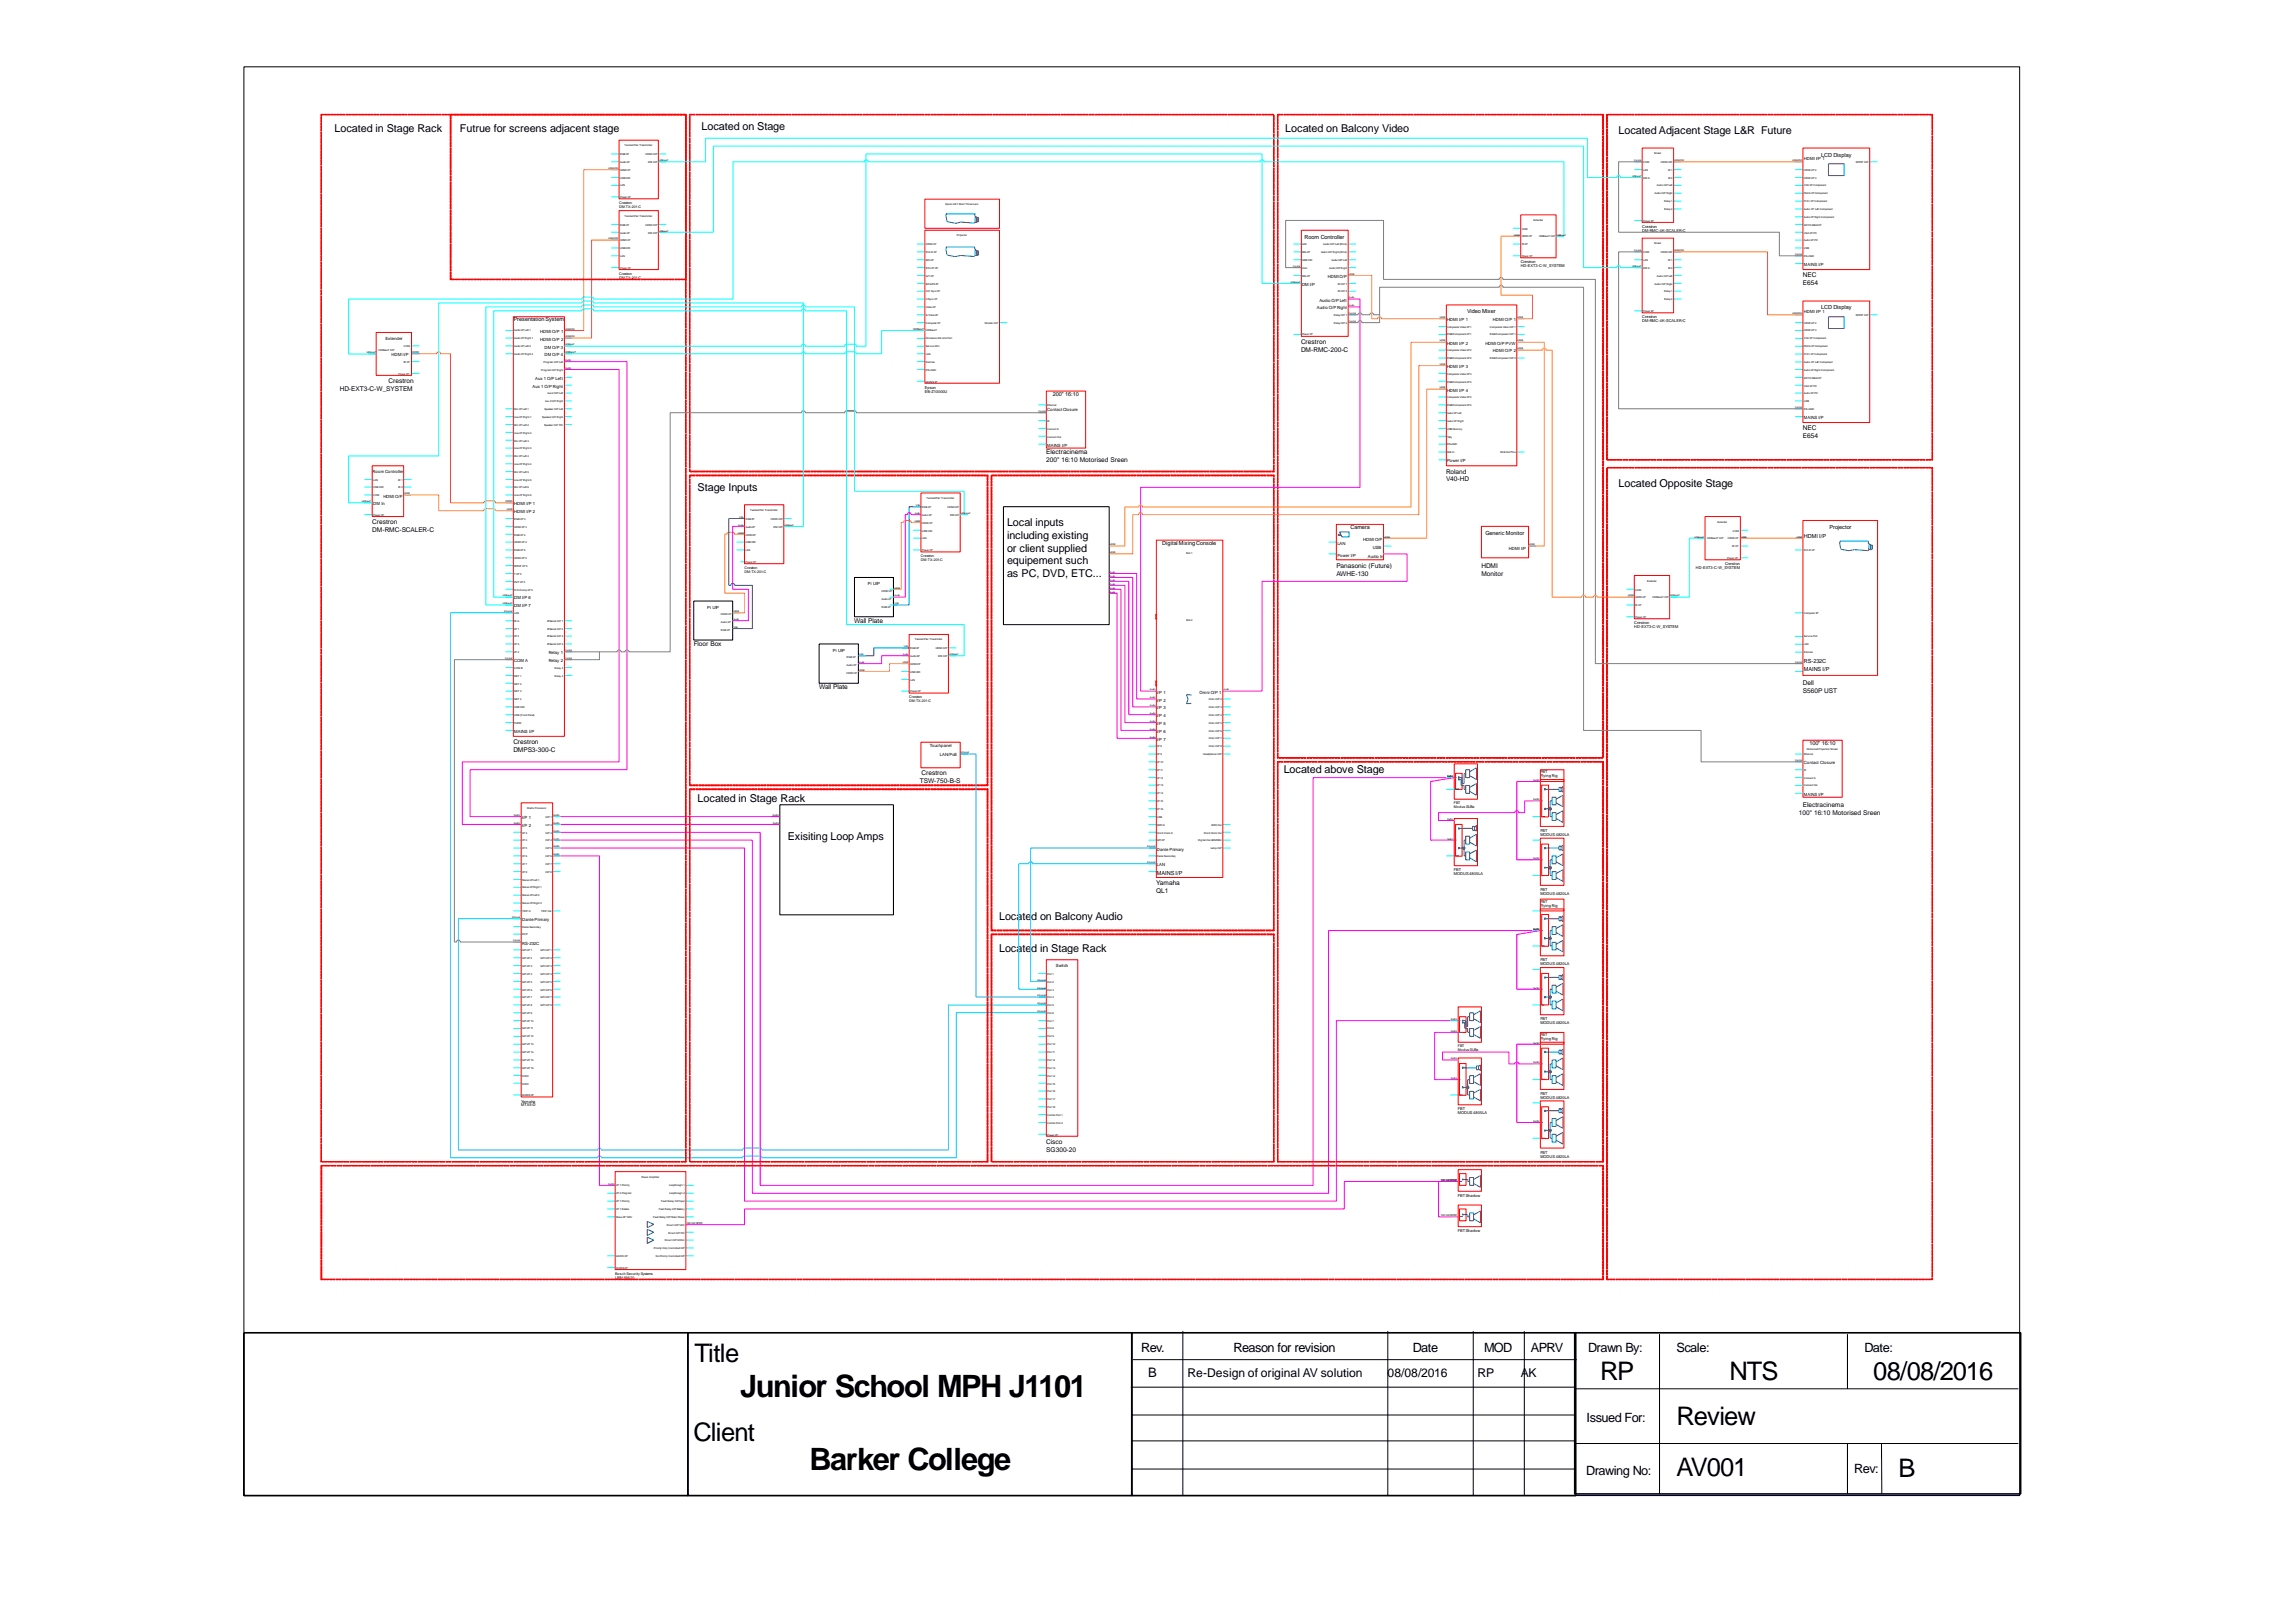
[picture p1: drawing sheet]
<svg xmlns="http://www.w3.org/2000/svg" width="297mm" height="210mm" viewBox="0 0 297 210" stroke-linecap="round" stroke-linejoin="round" font-family="sans-serif">
<defs><g id="words">
<g font-size="4">
<text x="95.8" y="180.8">Junior School MPH J1101</text>
<text x="104.8" y="190.3">Barker College</text>
</g>
<g font-size="3.3">
<text x="89.9" y="176.4">Title</text>
<text x="207.2" y="178.6">RP</text>
<text x="223.9" y="178.6">NTS</text>
<text x="242.5" y="178.6">08/08/2016</text>
<text x="217" y="184.5">Review</text>
<text x="89.8" y="186.5">Client</text>
<text x="217" y="191.1">AV001</text>
<text x="245.8" y="191.1">B</text>
</g>
<g font-size="1.7">
<text x="147.7" y="175">Rev.</text>
<text x="148.6" y="178.3">B</text>
<text x="159.7" y="175">Reason for revision</text>
<text x="182.9" y="175">Date</text>
<text x="192.1" y="175">MOD</text>
<text x="198.2" y="175">APRV</text>
<text x="205.6" y="175">Drawn By:</text>
<text x="217" y="175">Scale:</text>
<text x="241.4" y="175">Date:</text>
<text x="205.4" y="184.1">Issued For:</text>
<text x="205.3" y="190.9">Drawing No:</text>
<text x="240.1" y="190.7">Rev:</text>
</g>
<g font-size="1.6">
<text x="153.7" y="178.3">Re-Design of original AV solution</text>
<text x="179.6" y="178.3">08/08/2016</text>
<text x="191.3" y="178.3">RP</text>
<text x="196.9" y="178.3">AK</text>
</g>
<g font-size="1.4">
<text x="43.3" y="17.1">Located in Stage Rack</text>
<text x="59.5" y="17.1">Futrue for screens adjacent stage</text>
<text x="90.8" y="16.9">Located on Stage</text>
<text x="166.4" y="17">Located on Balcony Video</text>
<text x="209.5" y="17.4">Located Adjacent Stage L&amp;R Future</text>
<text x="90.3" y="63.6">Stage Inputs</text>
<text x="209.5" y="63.1">Located Opposite Stage</text>
<text x="130.4" y="68.1">Local inputs</text>
<text x="130.4" y="69.8">including existing</text>
<text x="130.4" y="71.4">or client supplied</text>
<text x="130.4" y="73.1">equipement such</text>
<text x="130.4" y="74.7">as PC, DVD, ETC...</text>
<text x="166.2" y="100">Located above Stage</text>
<text x="90.3" y="103.9">Located in Stage Rack</text>
<text x="102" y="108.8">Exisiting Loop Amps</text>
<text x="129.4" y="119.1">Located on Balcony Audio</text>
<text x="129.4" y="123.2">Located in Stage Rack</text>
</g>
<g font-size=".8">
<text x="233.4" y="35.9">NEC</text>
<text x="233.4" y="36.9">E654</text>
<text x="168.4" y="44.5">Crestron</text>
<text x="168.4" y="45.5">DM-RMC-200-C</text>
<text x="44" y="50.6">HD-EXT3-C-W_SYSTEM</text>
<text x="50.3" y="49.6">Crestron</text>
<text x="135.5" y="58.8">Electracinema</text>
<text x="135.5" y="59.8">200&quot; 16:10 Motorised Sreen</text>
<text x="233.4" y="55.7">NEC</text>
<text x="233.4" y="56.7">E654</text>
<text x="187.2" y="61.3">Roland</text>
<text x="187.2" y="62.3">V40-HD</text>
<text x="48.2" y="67.9">Crestron</text>
<text x="48.2" y="68.9">DM-RMC-SCALER-C</text>
<text x="173" y="74.5">AWHE-130</text>
<text x="173" y="73.5">Panasonic (Future)</text>
<text x="191.8" y="73.5">HDMI</text>
<text x="191.8" y="74.5">Monitor</text>
<text x="89.8" y="83.6">Floor Box</text>
<text x="110.6" y="80.6">Wall Plate</text>
<text x="106" y="89.2">Wall Plate</text>
<text x="233.4" y="88.7">Dell</text>
<text x="233.4" y="89.7">S560P UST</text>
<text x="66.5" y="96.3">Crestron</text>
<text x="66.5" y="97.4">DMPS3-300-C</text>
<text x="119.1" y="101.4">TSW-750-B-S</text>
<text x="119.3" y="100.4">Crestron</text>
<text x="232.9" y="105.5">100&quot; 16:10 Motorised Sreen</text>
<text x="233.4" y="104.4">Electracinema</text>
<text x="149.7" y="114.6">Yamaha</text>
<text x="149.7" y="115.6">QL1</text>
<text x="135.5" y="148.1">Cisco</text>
<text x="135.5" y="149.1">SG300-20</text>
</g>
<g font-size=".7">
<text x="235.8" y="20.3">LCD Display</text>
<text x="168.9" y="30.9">Room Controller</text>
<text x="66.5" y="41.6">Presentation System</text>
<text x="189.9" y="40.5">Video Mixer</text>
<text x="235.8" y="40">LCD Display</text>
<text x="136.3" y="51.2">200&quot; 16:10</text>
<text x="150.5" y="70.5">Digital Mixing Console</text>
<text x="174.8" y="68.5">Camera</text>
<text x="192.3" y="69.3">Generic Monitor</text>
<text x="233.5" y="69.6">HDMI I/P</text>
<text x="236.8" y="68.5">Projector</text>
<text x="233.5" y="86.9">MAINS I/P</text>
<text x="233.5" y="85.9">RS-232C</text>
<text x="234.2" y="96.4">100&quot; 16:10</text>
<text x="149.8" y="113.3">MAINS I/P</text>
</g>
<g font-size=".6">
<text x="233.5" y="20.7">HDMI I/P 1</text>
<text x="171.9" y="36">HDMI O/P</text>
<text x="233.5" y="34.5">MAINS I/P</text>
<text x="168.6" y="37">DM I/P</text>
<text x="170.5" y="40">Audio O/P Right</text>
<text x="170.8" y="39.1">Audio O/P Left</text>
<text x="187.3" y="41.6">HDMI I/P 1</text>
<text x="193.3" y="41.6">HDMI O/P 1</text>
<text x="233.5" y="40.5">HDMI I/P 1</text>
<text x="49.9" y="44">Extender</text>
<text x="50.7" y="46.1">HDMI I/P</text>
<text x="69.9" y="43.1">HDMI O/P 1</text>
<text x="69.9" y="44.1">HDMI O/P 2</text>
<text x="70.5" y="45.1">DM O/P 3</text>
<text x="70.5" y="46.1">DM O/P 4</text>
<text x="187.3" y="44.6">HDMI I/P 2</text>
<text x="187.3" y="47.7">HDMI I/P 3</text>
<text x="192.3" y="44.6">HDMI O/P PVW</text>
<text x="193.3" y="45.6">HDMI O/P 2</text>
<text x="69" y="50.2">Aux 1 O/P Right</text>
<text x="69.3" y="49.2">Aux 1 O/P Left</text>
<text x="135.6" y="53.3">Contact Closure</text>
<text x="187.3" y="50.7">HDMI I/P 4</text>
<text x="135.6" y="57.8">MAINS I/P</text>
<text x="187.3" y="59.8">Power I/P</text>
<text x="233.5" y="54.3">MAINS I/P</text>
<text x="48.2" y="61.2">Room Controller</text>
<text x="48.3" y="65.4">DM In</text>
<text x="49.6" y="64.4">HDMI O/P</text>
<text x="66.6" y="65.4">HDMI I/P 1</text>
<text x="66.6" y="66.4">HDMI I/P 2</text>
<text x="173.1" y="70.5">LAN</text>
<text x="176.5" y="70">HDMI O/P</text>
<text x="177.7" y="71">USB</text>
<text x="195.3" y="71.2">HDMI I/P</text>
<text x="66.6" y="77.6">DM I/P 6</text>
<text x="112.4" y="75.8">Pi UIP</text>
<text x="173.1" y="72">Power I/P</text>
<text x="177.1" y="72.2">Audio In</text>
<text x="66.6" y="78.6">DM I/P 7</text>
<text x="91.5" y="78.8">Pi UIP</text>
<text x="66.6" y="85.7">COM A</text>
<text x="71" y="84.7">Relay 1</text>
<text x="71" y="85.7">Relay 2</text>
<text x="107.8" y="84.4">Pi UIP</text>
<text x="149.8" y="89.8">I/P 1</text>
<text x="155.3" y="89.8">Omni O/P 1</text>
<text x="66.6" y="94.9">MAINS I/P</text>
<text x="149.8" y="90.8">I/P 2</text>
<text x="149.8" y="91.8">I/P 3</text>
<text x="149.8" y="92.9">I/P 4</text>
<text x="149.8" y="93.9">I/P 5</text>
<text x="149.8" y="94.9">I/P 6</text>
<text x="149.8" y="95.9">I/P 7</text>
<text x="120.4" y="96.8">Touchpanel</text>
<text x="121.7" y="97.9">LAN/PoE</text>
<text x="233.5" y="98.9">Contact Closure</text>
<text x="67.6" y="106">I/P 1</text>
<text x="67.6" y="107.1">I/P 2</text>
<text x="233.5" y="103">MAINS I/P</text>
<text x="149.8" y="110.1">Dante Primary</text>
<text x="149.8" y="112.2">LAN</text>
<text x="67.6" y="119.2">Dante Primary</text>
<text x="67.6" y="122.3">RS-232C</text>
<text x="136.7" y="125.2">Switch</text>
</g>
<g font-size=".5">
<text x="80.1" y="26.4">Crestron</text>
<text x="80.1" y="26.9">DM-TX-201-C</text>
<text x="212.6" y="29.5">Crestron</text>
<text x="80.1" y="35.6">Crestron</text>
<text x="196.9" y="34.1">Crestron</text>
<text x="196.9" y="34.6">HD-EXT3-C-W_SYSTEM</text>
<text x="212.6" y="30">DM-RMC-4K-SCALER-C</text>
<text x="80.1" y="36.1">DM-TX-201-C</text>
<text x="212.6" y="41.2">Crestron</text>
<text x="212.6" y="41.7">DM-RMC-4K-SCALER-C</text>
<text x="119.7" y="50.3">Epson</text>
<text x="119.7" y="50.8">EB-Z10000U</text>
<text x="96.4" y="73.7">Crestron</text>
<text x="96.4" y="74.2">DM-TX-201-C</text>
<text x="119.2" y="72.1">Crestron</text>
<text x="119.2" y="72.6">DM-TX-201-C</text>
<text x="219.5" y="73.7">HD-EXT3-C-W_SYSTEM</text>
<text x="223.3" y="73.2">Crestron</text>
<text x="211.6" y="80.8">Crestron</text>
<text x="211.6" y="81.3">HD-EXT3-C-W_SYSTEM</text>
<text x="117.7" y="90.4">Crestron</text>
<text x="117.7" y="90.9">DM-TX-201-C</text>
<text x="199.4" y="100.1">FBT</text>
<text x="199.4" y="100.6">Flying Rig</text>
<text x="188.2" y="104.1">FBT</text>
<text x="188.2" y="104.6">Modus SUBa</text>
<text x="199.4" y="107.7">FBT</text>
<text x="188.2" y="112.8">FBT</text>
<text x="188.2" y="113.3">MODUS 4805LA</text>
<text x="199.4" y="108.2">MODUS 4820LA</text>
<text x="199.4" y="115.3">FBT</text>
<text x="199.4" y="115.8">MODUS 4820LA</text>
<text x="199.4" y="116.9">FBT</text>
<text x="199.4" y="117.4">Flying Rig</text>
<text x="199.4" y="124.5">FBT</text>
<text x="199.4" y="125">MODUS 4820LA</text>
<text x="188.7" y="135.6">FBT</text>
<text x="188.7" y="136.1">Modus SUBa</text>
<text x="199.4" y="132.1">FBT</text>
<text x="199.4" y="132.6">MODUS 4820LA</text>
<text x="199.4" y="134.1">FBT</text>
<text x="199.4" y="134.6">Flying Rig</text>
<text x="67.5" y="142.7">Yamaha</text>
<text x="67.5" y="143.2">MTX5-D</text>
<text x="188.7" y="143.7">FBT</text>
<text x="199.4" y="141.7">FBT</text>
<text x="199.4" y="142.2">MODUS 4820LA</text>
<text x="188.7" y="144.3">MODUS 4805LA</text>
<text x="199.4" y="149.3">FBT</text>
<text x="199.4" y="149.9">MODUS 4820LA</text>
<text x="188.7" y="154.9">FBT Shadow</text>
<text x="188.7" y="159.5">FBT Shadow</text>
<text x="79.6" y="165">Bosch Security Systems</text>
<text x="79.6" y="165.5">LBB1938/20</text>
</g>
<g font-size=".3">
<text x="78.8" y="21.9">HDMI/DVI</text>
<text x="80.3" y="20.1">RGB I/P</text>
<text x="80.3" y="21.1">Audio I/P</text>
<text x="80.3" y="22.1">HDMI I/P</text>
<text x="80.3" y="23.1">USB HID</text>
<text x="80.9" y="19">Twisted Pair Transmitter</text>
<text x="83.6" y="20.1">HDMI O/P</text>
<text x="83.9" y="21.1">DM O/P</text>
<text x="85.3" y="20.9">HDBaseT</text>
<text x="211.3" y="22.9">HDBaseT</text>
<text x="211.6" y="20.9">Control</text>
<text x="212.7" y="21.1">COM</text>
<text x="212.7" y="22.1">LAN</text>
<text x="212.7" y="23.1">DM In</text>
<text x="214.2" y="20">Scaler</text>
<text x="215" y="21.1">HDMI O/P</text>
<text x="215.9" y="22.1">IR 1</text>
<text x="215.9" y="23.1">IR 2</text>
<text x="216.7" y="20.9">HDMI/DVI</text>
<text x="232" y="20.9">HDMI/DVI</text>
<text x="233.5" y="22.1">HDMI I/P 2</text>
<text x="233.5" y="23.1">HDMI I/P 3</text>
<text x="240.3" y="21.1">SPDIF O/P</text>
<text x="80.3" y="25.7">Power I/P</text>
<text x="80.3" y="24.1">LAN</text>
<text x="80.3" y="29.2">RGB I/P</text>
<text x="80.9" y="28.1">Twisted Pair Transmitter</text>
<text x="83.6" y="29.2">HDMI O/P</text>
<text x="85.3" y="30">HDBaseT</text>
<text x="122.4" y="26.5">Epson 0.8:1 Short Throw Lens</text>
<text x="197" y="29.7">COM</text>
<text x="198.5" y="28.6">Extender</text>
<text x="212.7" y="28.7">Power I/P</text>
<text x="214.2" y="25.1">Audio O/P Right</text>
<text x="214.5" y="24.1">Audio O/P Left</text>
<text x="215.4" y="26.2">Relay 1</text>
<text x="215.4" y="27.2">Relay 2</text>
<text x="233.5" y="27.2">Audio I/P Left Component</text>
<text x="233.5" y="28.2">Audio I/P Right Component</text>
<text x="233.5" y="24.1">Y/AV I/P Component</text>
<text x="233.5" y="25.1">Pb/Cb I/P Component</text>
<text x="233.5" y="26.2">Pr/Cr I/P Component</text>
<text x="233.5" y="29.2">ANT/CABLE I/P</text>
<text x="78.8" y="31">HDMI/DVI</text>
<text x="80.3" y="30.2">Audio I/P</text>
<text x="80.3" y="31.3">HDMI I/P</text>
<text x="80.3" y="32.3">USB HID</text>
<text x="80.3" y="34.8">Power I/P</text>
<text x="80.3" y="33.3">LAN</text>
<text x="83.9" y="30.2">DM O/P</text>
<text x="119.9" y="31.8">HDMI I/P</text>
<text x="119.9" y="32.8">DVI-D I/P</text>
<text x="119.9" y="34.8">R/Cr/Pr I/P</text>
<text x="119.9" y="35.8">G/Y I/P</text>
<text x="119.9" y="33.8">SDI I/P</text>
<text x="123.9" y="30.6">Projector</text>
<text x="167.4" y="34.6">Control</text>
<text x="168.6" y="31.8">LAN</text>
<text x="168.6" y="32.8">DIG I/P</text>
<text x="168.6" y="33.8">USB HID</text>
<text x="168.6" y="34.8">Com</text>
<text x="168.6" y="35.8">DIG I/P</text>
<text x="171" y="32.8">Audio O/P Right (RCA)</text>
<text x="171.3" y="31.8">Audio O/P Left (RCA)</text>
<text x="172.1" y="34.8">Audio O/P Right</text>
<text x="172.4" y="33.8">Audio O/P Left</text>
<text x="174.6" y="35.6">HDMI</text>
<text x="196" y="30.5">HDMI</text>
<text x="197" y="33.3">Power I/P</text>
<text x="197" y="30.7">HDMI I/P</text>
<text x="197" y="31.8">IR I/P</text>
<text x="199.2" y="30.7">HDBaseT O/P</text>
<text x="201.5" y="30.5">HDBaseT</text>
<text x="211.3" y="34.6">HDBaseT</text>
<text x="211.6" y="32.5">Control</text>
<text x="212.7" y="32.8">COM</text>
<text x="212.7" y="33.8">LAN</text>
<text x="212.7" y="34.8">DM In</text>
<text x="214.2" y="31.6">Scaler</text>
<text x="214.5" y="35.8">Audio O/P Left</text>
<text x="215" y="32.8">HDMI O/P</text>
<text x="215.9" y="33.8">IR 1</text>
<text x="215.9" y="34.8">IR 2</text>
<text x="216.7" y="32.5">HDMI/DVI</text>
<text x="232.4" y="33">Control</text>
<text x="233.5" y="33.3">RS-232C</text>
<text x="233.5" y="32.3">USB</text>
<text x="233.5" y="30.2">VGA I/P PC</text>
<text x="233.5" y="31.3">Audio I/P PC</text>
<text x="119.9" y="36.8">B/Cb/Pb I/P</text>
<text x="119.9" y="37.9">H/C Sync I/P</text>
<text x="119.9" y="38.9">V/Sync I/P</text>
<text x="119.9" y="39.9">Video I/P</text>
<text x="119.9" y="40.9">S-Video I/P</text>
<text x="119.9" y="41.9">Computer I/P</text>
<text x="127.5" y="41.9">Monitor O/P</text>
<text x="167.1" y="36.6">HDBaseT</text>
<text x="172.7" y="40.9">Relay O/P 1</text>
<text x="172.7" y="41.9">Relay O/P 2</text>
<text x="173.2" y="36.8">IR O/P 1</text>
<text x="173.2" y="37.9">IR O/P 2</text>
<text x="174.6" y="39.6">Audio</text>
<text x="174.6" y="38.6">Audio</text>
<text x="174.6" y="41.7">Control</text>
<text x="174.6" y="40.7">Control</text>
<text x="186.4" y="41.2">HDMI</text>
<text x="196.4" y="41.2">HDMI</text>
<text x="212.7" y="40.4">Power I/P</text>
<text x="214.2" y="36.8">Audio O/P Right</text>
<text x="215.4" y="37.9">Relay 1</text>
<text x="215.4" y="38.9">Relay 2</text>
<text x="232" y="40.7">HDMI/DVI</text>
<text x="233.5" y="41.9">HDMI I/P 2</text>
<text x="240.3" y="40.9">SPDIF O/P</text>
<text x="47.5" y="45.7">HDBaseT</text>
<text x="49" y="45.5">HDBaseT O/P</text>
<text x="52.3" y="47">IR I/P</text>
<text x="52.3" y="44.9">COM</text>
<text x="53.4" y="45.7">HDMI</text>
<text x="66.6" y="42.9">Audio I/P Left 1</text>
<text x="66.6" y="43.9">Audio I/P Right 1</text>
<text x="66.6" y="44.9">Audio I/P Left 2</text>
<text x="66.6" y="46">Audio I/P Right 2</text>
<text x="70.1" y="48">Program O/P Right</text>
<text x="70.4" y="47">Program O/P Left</text>
<text x="73.2" y="47.7">Audio</text>
<text x="73.2" y="46.7">Audio</text>
<text x="73.2" y="42.7">HDMI/DVI</text>
<text x="73.2" y="43.7">HDMI/DVI</text>
<text x="73.2" y="45.7">HDBaseT</text>
<text x="73.2" y="44.7">HDBaseT</text>
<text x="118.2" y="42.7">HDBaseT</text>
<text x="119.9" y="46">LAN</text>
<text x="119.9" y="47">Remote</text>
<text x="119.9" y="48">RS-232C</text>
<text x="119.9" y="42.9">HDBaseT</text>
<text x="119.9" y="44.9">Service Port</text>
<text x="119.9" y="43.9">Wireless LAN Unit Port</text>
<text x="168.6" y="43.4">Power I/P</text>
<text x="186.4" y="47.2">HDMI</text>
<text x="186.4" y="44.2">HDMI</text>
<text x="187.3" y="42.4">Composite Video I/P 1</text>
<text x="187.3" y="43.4">RGB/Component I/P 1</text>
<text x="187.3" y="45.5">Composite Video I/P 2</text>
<text x="187.3" y="46.5">RGB/Component I/P 2</text>
<text x="192.9" y="42.4">Composite Video O/P 1</text>
<text x="192.9" y="43.4">RGB/Component O/P 1</text>
<text x="192.9" y="46.5">RGB/Component O/P 2</text>
<text x="196.4" y="44.2">HDMI</text>
<text x="196.4" y="45.2">HDMI</text>
<text x="233.5" y="47">Audio I/P Left Component</text>
<text x="233.5" y="48">Audio I/P Right Component</text>
<text x="233.5" y="42.9">HDMI I/P 3</text>
<text x="233.5" y="43.9">Y/AV I/P Component</text>
<text x="233.5" y="44.9">Pb/Cb I/P Component</text>
<text x="233.5" y="46">Pr/Cr I/P Component</text>
<text x="51.6" y="48.5">Power I/P</text>
<text x="66.6" y="53.1">Mic I/P Left 1</text>
<text x="70.5" y="53.1">Speaker O/P Left</text>
<text x="70.6" y="52.1">Aux 2 O/P Right</text>
<text x="70.9" y="51.1">Aux 2 O/P Left</text>
<text x="119.9" y="49.5">MAINS I/P</text>
<text x="134.4" y="53.3">Control</text>
<text x="135.6" y="52.6">Ethernet</text>
<text x="186.4" y="50.3">HDMI</text>
<text x="187.3" y="48.5">Composite Video I/P 3</text>
<text x="187.3" y="49.5">RGB/Component I/P 3</text>
<text x="187.3" y="51.6">Composite Video I/P 4</text>
<text x="187.3" y="52.6">RGB/Component I/P 4</text>
<text x="187.3" y="53.6">Audio I/P Left</text>
<text x="232.4" y="52.8">Control</text>
<text x="233.5" y="53.1">RS-232C</text>
<text x="233.5" y="52.1">USB</text>
<text x="233.5" y="49">ANT/CABLE I/P</text>
<text x="233.5" y="50">VGA I/P PC</text>
<text x="233.5" y="51.1">Audio I/P PC</text>
<text x="66.6" y="54.1">Line I/P Right 1</text>
<text x="66.6" y="55.1">Mic I/P Left 2</text>
<text x="66.6" y="56.1">Line I/P Right 2</text>
<text x="66.6" y="57.2">Mic I/P Left 3</text>
<text x="66.6" y="58.1">Line I/P Right 3</text>
<text x="66.6" y="59.2">Mic I/P Left 4</text>
<text x="70.2" y="54.1">Speaker O/P Right</text>
<text x="70.4" y="55.1">Speaker O/P 70V</text>
<text x="135.6" y="54.6">IR</text>
<text x="135.6" y="55.6">Connect In</text>
<text x="135.6" y="56.6">Connect Out</text>
<text x="187.3" y="58.6">Midi In</text>
<text x="187.3" y="54.6">Audio I/P Right</text>
<text x="187.3" y="56.6">Tally</text>
<text x="187.3" y="57.7">RS-232C</text>
<text x="187.3" y="55.6">USB Memory</text>
<text x="194.2" y="58.6">Midi Out/Thru</text>
<text x="46.8" y="65">HDBaseT</text>
<text x="48.3" y="62.2">LAN</text>
<text x="48.3" y="63.2">USB HID</text>
<text x="48.3" y="64.2">COM</text>
<text x="51.5" y="62.2">IR 1</text>
<text x="51.5" y="63.2">IR 2</text>
<text x="52.3" y="64">HDMI</text>
<text x="65.4" y="65">HDMI</text>
<text x="66.6" y="60.2">Line I/P Right 4</text>
<text x="66.6" y="61.2">Mic I/P Left 5</text>
<text x="66.6" y="62.2">Line I/P Right 5</text>
<text x="66.6" y="63.2">Mic I/P Left 6</text>
<text x="66.6" y="64.2">Line I/P Right 6</text>
<text x="118.5" y="65.5">VGA</text>
<text x="119.3" y="65.8">RGB I/P</text>
<text x="119.9" y="64.6">Twisted Pair Transmitter</text>
<text x="122.7" y="65.8">HDMI O/P</text>
<text x="48.3" y="66.8">Power I/P</text>
<text x="65.6" y="66">HDMI</text>
<text x="66.6" y="67.3">RGB I/P 3</text>
<text x="66.6" y="68.3">HDMI I/P 3</text>
<text x="66.6" y="69.3">RGB I/P 4</text>
<text x="66.6" y="70.3">HDMI I/P 4</text>
<text x="66.6" y="71.4">RGB I/P 5</text>
<text x="95.6" y="69.1">HDMI</text>
<text x="95.6" y="68.1">Audio</text>
<text x="95.7" y="67">VGA</text>
<text x="96.5" y="67.3">RGB I/P</text>
<text x="96.5" y="68.3">Audio I/P</text>
<text x="96.5" y="69.3">HDMI I/P</text>
<text x="96.5" y="70.3">USB HID</text>
<text x="96.5" y="71.4">LAN</text>
<text x="97.1" y="66.1">Twisted Pair Transmitter</text>
<text x="99.8" y="67.3">HDMI O/P</text>
<text x="100.1" y="68.3">DM O/P</text>
<text x="101.5" y="68.1">HDBaseT</text>
<text x="118.4" y="66.5">Audio</text>
<text x="118.4" y="67.5">HDMI</text>
<text x="119.3" y="66.8">Audio I/P</text>
<text x="119.3" y="67.8">HDMI I/P</text>
<text x="119.3" y="68.8">USB HID</text>
<text x="119.3" y="71.4">Power I/P</text>
<text x="119.3" y="69.8">LAN</text>
<text x="123" y="66.8">DM O/P</text>
<text x="124.4" y="66.5">HDBaseT</text>
<text x="143.7" y="71.6">HDMI</text>
<text x="143.7" y="70.6">HDMI</text>
<text x="153.6" y="71.7">Slot 1</text>
<text x="179.2" y="69.6">HDMI</text>
<text x="198" y="70.6">HDMI</text>
<text x="219.4" y="69.6">HDBaseT</text>
<text x="221" y="69.8">HDBaseT O/P</text>
<text x="222.3" y="67.7">Extender</text>
<text x="223.7" y="69.8">HDMI I/P</text>
<text x="224.2" y="70.9">IR I/P</text>
<text x="224.3" y="68.8">COM</text>
<text x="225.4" y="69.6">HDMI</text>
<text x="232.6" y="69.6">HDMI</text>
<text x="233.5" y="71.4">DVI-D I/P</text>
<text x="65.1" y="77.2">HDBaseT</text>
<text x="66.6" y="72.4">HDMI I/P 5</text>
<text x="66.6" y="73.4">SPDIF I/P 5</text>
<text x="66.6" y="74.4">Y I/P 5</text>
<text x="66.6" y="76.5">Pr/C/Comp I/P 5</text>
<text x="66.6" y="75.4">Pb/Y I/P 5</text>
<text x="96.5" y="72.9">Power I/P</text>
<text x="114.1" y="76.6">HDMI I/P</text>
<text x="114.1" y="77.6">Audio I/P</text>
<text x="115.8" y="77.2">Audio</text>
<text x="115.8" y="76.2">HDMI</text>
<text x="143.7" y="76.7">Audio</text>
<text x="143.7" y="75.7">Audio</text>
<text x="143.7" y="74.7">Audio</text>
<text x="143.7" y="74.2">Audio</text>
<text x="143.7" y="75.2">Audio</text>
<text x="143.7" y="76.2">Audio</text>
<text x="210.8" y="77.2">HDMI</text>
<text x="211.7" y="76.5">COM</text>
<text x="211.7" y="77.4">HDMI I/P</text>
<text x="213.2" y="75.3">Extender</text>
<text x="213.9" y="77.4">HDBaseT O/P</text>
<text x="216.2" y="77.2">HDBaseT</text>
<text x="223.6" y="72.4">Power I/P</text>
<text x="65.1" y="78.2">HDBaseT</text>
<text x="65.3" y="79.3">Ethernet</text>
<text x="66.6" y="80.5">IR In</text>
<text x="66.6" y="81.5">I/P 1</text>
<text x="66.6" y="82.5">I/P 2</text>
<text x="66.6" y="83.5">I/P 3</text>
<text x="66.6" y="79.5">LAN</text>
<text x="70.8" y="81.5">IRSerial O/P 2</text>
<text x="70.8" y="80.5">IRSerial O/P 1</text>
<text x="70.8" y="82.5">IRSerial O/P 3</text>
<text x="70.8" y="83.5">IRSerial O/P 4</text>
<text x="93.3" y="79.7">HDMI I/P</text>
<text x="93.3" y="80.6">Audio I/P</text>
<text x="93.3" y="81.7">RGB I/P</text>
<text x="95" y="79.3">HDMI</text>
<text x="95" y="80.2">Audio</text>
<text x="95" y="81.2">VGA</text>
<text x="114.1" y="78.7">RGB I/P</text>
<text x="115.8" y="78.2">VGA</text>
<text x="117" y="83.8">VGA</text>
<text x="118.4" y="82.9">Twisted Pair Transmitter</text>
<text x="153.6" y="80.4">Slot 2</text>
<text x="211.7" y="80">Power I/P</text>
<text x="211.7" y="78.4">IR I/P</text>
<text x="233.5" y="79.5">Computer I/P</text>
<text x="233.5" y="83.5">LAN</text>
<text x="233.5" y="82.5">Service Port</text>
<text x="65.4" y="85.3">Control</text>
<text x="66.6" y="84.6">I/P 4</text>
<text x="66.6" y="86.6">COM B</text>
<text x="66.6" y="87.6">NET 1</text>
<text x="66.6" y="88.6">NET 2</text>
<text x="66.6" y="89.6">NET 3</text>
<text x="71.8" y="86.6">Relay 3</text>
<text x="71.8" y="87.6">Relay 4</text>
<text x="73.2" y="84.3">Control</text>
<text x="73.2" y="85.3">Control</text>
<text x="109.6" y="87.3">HDMI I/P</text>
<text x="109.6" y="86.2">Audio I/P</text>
<text x="109.6" y="85.2">RGB I/P</text>
<text x="111.2" y="84.8">VGA</text>
<text x="111.2" y="85.8">Audio</text>
<text x="111.2" y="86.8">HDMI</text>
<text x="116.9" y="84.8">Audio</text>
<text x="116.9" y="85.8">HDMI</text>
<text x="117.8" y="84">RGB I/P</text>
<text x="117.8" y="85.1">Audio I/P</text>
<text x="117.8" y="86.1">HDMI I/P</text>
<text x="117.8" y="87.1">USB HID</text>
<text x="117.8" y="89.6">Power I/P</text>
<text x="117.8" y="88.1">LAN</text>
<text x="121.1" y="84">HDMI O/P</text>
<text x="121.5" y="85.1">DM O/P</text>
<text x="122.9" y="84.8">HDBaseT</text>
<text x="148.8" y="89.4">Audio</text>
<text x="158.4" y="89.4">Audio</text>
<text x="232.4" y="85.8">Control</text>
<text x="233.5" y="84.6">Remote</text>
<text x="66.6" y="90.7">NET 4</text>
<text x="66.6" y="91.7">USB HID</text>
<text x="66.6" y="92.7">USB (Front Panel)</text>
<text x="66.6" y="93.7">PoDM</text>
<text x="148.8" y="95.5">Audio</text>
<text x="148.8" y="93.5">Audio</text>
<text x="148.8" y="91.4">Audio</text>
<text x="148.8" y="90.4">Audio</text>
<text x="148.8" y="92.4">Audio</text>
<text x="148.8" y="94.5">Audio</text>
<text x="156.5" y="90.7">Omni O/P 2</text>
<text x="156.5" y="91.7">Omni O/P 3</text>
<text x="156.5" y="92.7">Omni O/P 4</text>
<text x="156.5" y="93.7">Omni O/P 5</text>
<text x="156.5" y="94.7">Omni O/P 6</text>
<text x="156.5" y="95.7">Omni O/P 7</text>
<text x="124.4" y="97.5">Ethernet</text>
<text x="149.8" y="96.7">I/P 8</text>
<text x="149.8" y="97.7">I/P 9</text>
<text x="149.8" y="98.8">I/P 10</text>
<text x="149.8" y="99.8">I/P 11</text>
<text x="149.8" y="100.8">I/P 12</text>
<text x="149.8" y="101.8">I/P 13</text>
<text x="155.8" y="97.7">Headphones O/P</text>
<text x="156.5" y="96.7">Omni O/P 8</text>
<text x="187.3" y="100.5">Audio</text>
<text x="198.5" y="101">Audio</text>
<text x="232.4" y="98.5">Control</text>
<text x="233.5" y="97.7">Ethernet</text>
<text x="233.5" y="99.8">IR</text>
<text x="233.5" y="100.8">Connect In</text>
<text x="233.5" y="101.8">Connect Out</text>
<text x="233.9" y="97.1">Motorised Projection Screen</text>
<text x="66.5" y="106.6">Audio</text>
<text x="66.5" y="105.6">Audio</text>
<text x="67.6" y="107.9">I/P 3</text>
<text x="68.2" y="104.7">Matrix Processor</text>
<text x="70.6" y="105.9">O/P 1</text>
<text x="70.6" y="106.9">O/P 2</text>
<text x="70.6" y="107.9">O/P 3</text>
<text x="71.6" y="105.6">Audio</text>
<text x="71.6" y="106.6">Audio</text>
<text x="71.6" y="107.7">Audio</text>
<text x="100" y="105.6">Audio</text>
<text x="100.1" y="106.6">Audio</text>
<text x="149.8" y="106.9">MIDI In</text>
<text x="149.8" y="107.9">Word Clock In</text>
<text x="149.8" y="102.8">I/P 14</text>
<text x="149.8" y="103.8">I/P 15</text>
<text x="149.8" y="104.9">I/P 16</text>
<text x="149.8" y="105.9">USB</text>
<text x="155.8" y="107.9">Word Clock Out</text>
<text x="156.9" y="106.9">MIDI Out</text>
<text x="187.3" y="106.1">Audio</text>
<text x="198.5" y="103.6">Audio</text>
<text x="67.6" y="108.9">I/P 4</text>
<text x="67.6" y="109.9">I/P 5</text>
<text x="67.6" y="111">I/P 6</text>
<text x="67.6" y="112">I/P 7</text>
<text x="67.6" y="113">I/P 8</text>
<text x="70.6" y="108.9">O/P 4</text>
<text x="70.6" y="109.9">O/P 5</text>
<text x="70.6" y="111">O/P 6</text>
<text x="70.6" y="112">O/P 7</text>
<text x="70.6" y="113">O/P 8</text>
<text x="71.6" y="108.7">Audio</text>
<text x="71.6" y="109.7">Audio</text>
<text x="71.6" y="110.7">Audio</text>
<text x="148.5" y="111.7">Ethernet</text>
<text x="148.5" y="109.7">Ethernet</text>
<text x="149.8" y="108.9">GPI I/P</text>
<text x="149.8" y="111">Dante Secondary</text>
<text x="155.1" y="108.9">Digital Out AES/EBU</text>
<text x="156.7" y="109.9">Lamp O/P</text>
<text x="187.3" y="108.7">Audio</text>
<text x="198.5" y="111.2">Audio</text>
<text x="66.3" y="118.8">Ethernet</text>
<text x="67.6" y="114">Stereo I/P Left 1</text>
<text x="67.6" y="115">Stereo I/P Right 1</text>
<text x="67.6" y="116">Stereo I/P Left 2</text>
<text x="67.6" y="117">Stereo I/P Right 2</text>
<text x="67.6" y="118">YDIF In</text>
<text x="70.1" y="118">YDIF Out</text>
<text x="66.4" y="121.9">Control</text>
<text x="67.6" y="121.1">DCP</text>
<text x="67.6" y="123.1">GPI I/P 1</text>
<text x="67.6" y="124.2">GPI I/P 2</text>
<text x="67.6" y="125.2">GPI I/P 3</text>
<text x="67.6" y="120.1">Dante Secondary</text>
<text x="70" y="123.1">GPI O/P 1</text>
<text x="70" y="124.2">GPI O/P 2</text>
<text x="70" y="125.2">GPI O/P 3</text>
<text x="198.5" y="120.3">Audio</text>
<text x="67.6" y="126.2">GPI I/P 4</text>
<text x="67.6" y="127.2">GPI I/P 5</text>
<text x="67.6" y="128.2">GPI I/P 6</text>
<text x="67.6" y="129.2">GPI I/P 7</text>
<text x="67.6" y="130.3">GPI I/P 8</text>
<text x="67.6" y="131.3">GPI I/P 9</text>
<text x="70" y="126.2">GPI O/P 4</text>
<text x="70" y="127.2">GPI O/P 5</text>
<text x="70" y="128.2">GPI O/P 6</text>
<text x="70" y="129.2">GPI O/P 7</text>
<text x="70" y="130.3">GPI O/P 8</text>
<text x="134.3" y="130">Ethernet</text>
<text x="134.3" y="131">Ethernet</text>
<text x="134.3" y="129">Ethernet</text>
<text x="134.3" y="128">Ethernet</text>
<text x="134.3" y="127">Ethernet</text>
<text x="135.6" y="126.2">Port 1</text>
<text x="135.6" y="127.2">Port 2</text>
<text x="135.6" y="128.2">Port 3</text>
<text x="135.6" y="129.2">Port 4</text>
<text x="135.6" y="130.3">Port 5</text>
<text x="135.6" y="131.3">Port 6</text>
<text x="198.5" y="128">Audio</text>
<text x="67.6" y="132.3">GPI I/P 10</text>
<text x="67.6" y="133.3">GPI I/P 11</text>
<text x="67.6" y="134.3">GPI I/P 12</text>
<text x="67.6" y="135.3">GPI I/P 13</text>
<text x="67.6" y="136.3">GPI I/P 14</text>
<text x="67.6" y="137.3">GPI I/P 15</text>
<text x="135.6" y="132.3">Port 7</text>
<text x="135.6" y="133.3">Port 8</text>
<text x="135.6" y="134.3">Port 9</text>
<text x="135.6" y="135.3">Port 10</text>
<text x="135.6" y="136.3">Port 11</text>
<text x="135.6" y="137.3">Port 12</text>
<text x="187.8" y="132">Audio</text>
<text x="187.8" y="133.6">Audio</text>
<text x="187.8" y="137.1">Audio</text>
<text x="198.5" y="137.6">Audio</text>
<text x="198.5" y="135.1">Audio</text>
<text x="67.6" y="141.9">MAINS I/P</text>
<text x="67.6" y="140.4">5VDC</text>
<text x="67.6" y="139.4">5VDC</text>
<text x="67.6" y="138.4">GPI I/P 16</text>
<text x="135.6" y="138.4">Port 13</text>
<text x="135.6" y="139.4">Port 14</text>
<text x="135.6" y="140.4">Port 15</text>
<text x="135.6" y="141.4">Port 16</text>
<text x="135.6" y="142.4">Port 17</text>
<text x="135.6" y="143.4">Port 18</text>
<text x="187.8" y="139.6">Audio</text>
<text x="135.6" y="144.5">Combo Port 1</text>
<text x="135.6" y="145.5">Combo Port 2</text>
<text x="135.6" y="147">Power I/P</text>
<text x="198.5" y="145.2">Audio</text>
<text x="78.7" y="153.4">Audio</text>
<text x="79.8" y="153.6">I/P 1 Priority</text>
<text x="79.8" y="154.6">I/P 2 Program</text>
<text x="79.8" y="155.6">I/P 1 Priority</text>
<text x="83" y="152.4">Power Amplifier</text>
<text x="85.6" y="155.6">Fault Relay O/P Input</text>
<text x="86.6" y="153.6">Loopthrough 1</text>
<text x="86.6" y="154.6">Loopthrough 2</text>
<text x="186.5" y="152.9">100 Volt SPKR</text>
<text x="79.8" y="156.6">I/P 1 Enable</text>
<text x="79.8" y="157.7">Slave I/P 100V</text>
<text x="84.6" y="157.7">Fault Relay O/P Main Power</text>
<text x="84.6" y="161.7">Priority Only Controlled O/P</text>
<text x="85.3" y="156.6">Fault Relay O/P Battery</text>
<text x="86.1" y="160.7">Direct O/P 8 Ohm</text>
<text x="86.3" y="158.7">Direct O/P 100V</text>
<text x="86.5" y="159.7">Direct O/P 70V</text>
<text x="88.9" y="158.4">100 Volt SPKR</text>
<text x="186.5" y="157.4">100 Volt SPKR</text>
<text x="79.8" y="164.3">MAINS I/P</text>
<text x="79.8" y="162.7">24VDC I/P</text>
<text x="84.9" y="162.7">No Priority Controlled O/P</text>
</g>
</g></defs>
<g fill="none" stroke="#0ff" stroke-width=".13">
<path d="M65.4 42.8h1.1M65.4 43.8h1.1M65.4 44.8h1.1M65.4 45.8h1.1M65.4 52.9h1.1M65.4 53.9h1.1M65.4 55h1.1M65.4 56h1.1M65.4 57h1.1M65.4 58h1.1M65.4 59h1.1M73.1 42.8h.9"/>
<path d="M73.1 43.8h.9M73.1 44.8h.9M73.1 45.8h.9M73.1 52.9h.9M73.1 53.9h.9M73.1 55h.9M73.1 46.8h.9M73.1 47.8h.9M73.1 48.8h.9M73.1 49.9h.9M73.1 50.9h.9M73.1 51.9h.9"/>
<path d="M186.2 59.5h1M186.2 41.3h1M186.2 42.3h1M186.2 43.3h1M186.2 44.3h1M186.2 45.3h1M186.2 46.3h1M186.2 56.5h1M186.2 57.5h1M186.2 58.5h1M186.2 47.3h1M186.2 48.3h1"/>
<path d="M186.2 49.4h1M186.2 50.4h1M186.2 51.4h1M186.2 52.4h1M186.2 53.4h1M186.2 54.4h1M186.2 55.5h1M196.4 41.3h1M196.4 42.3h1M196.4 43.3h1M196.4 44.3h1M196.4 45.3h1"/>
<path d="M196.4 46.3h1M196.4 58.5h1M65.4 60h1.1M65.4 61.1h1.1M65.4 62.1h1.1M65.4 63.1h1.1M65.4 64.1h1.1M65.4 65.1h1.1M65.4 66.1h1.1M65.4 67.1h1.1M65.4 68.1h1.1M65.4 69.2h1.1"/>
<path d="M65.4 70.2h1.1M65.4 71.2h1.1M65.4 72.2h1.1M65.4 73.2h1.1M65.4 74.2h1.1M65.4 75.3h1.1M65.4 76.3h1.1M65.4 77.3h1.1M65.4 78.3h1.1M65.4 79.3h1.1M172 70.2h1M172 71.7h1"/>
<path d="M179.1 69.7h1M179.1 70.7h1M65.4 94.6h1.1M65.4 80.4h1.1M65.4 81.4h1.1M65.4 82.3h1.1M65.4 83.4h1.1M65.4 84.4h1.1M65.4 85.4h1.1M65.4 86.4h1.1M65.4 87.4h1.1M65.4 88.5h1.1"/>
<path d="M65.4 89.5h1.1M65.4 90.5h1.1M65.4 91.5h1.1M65.4 92.5h1.1M65.4 93.5h1.1M73.1 80.4h.9M73.1 81.4h.9M73.1 82.3h.9M73.1 83.4h.9M73.1 84.4h.9M73.1 85.4h.9M73.1 86.4h.9"/>
<path d="M73.1 87.4h1M124.3 97.6h1M134.4 126h1.1M134.4 127h1.1M134.4 128.1h1.1M134.4 129.1h1.1M134.4 130.1h1.1M134.4 131.1h1.1M134.4 132.1h1.1M134.4 133.1h1.1M134.4 134.2h1.1M134.4 135.2h1.1"/>
<path d="M134.4 136.2h1.1M134.4 137.2h1.1M134.4 138.2h1.1M134.4 139.2h1.1M78.6 157.5h1M78.6 153.5h1M78.6 154.5h1M78.6 155.5h1M78.6 156.5h1M88.8 157.5h1M88.8 153.5h1M88.8 154.5h1"/>
<path d="M88.8 155.5h1M88.8 156.5h1M88.8 158.5h1M88.8 159.5h1M134.4 144.3h1.1M134.4 145.3h1.1M134.4 146.8h1.1M134.4 140.2h1.1M134.4 141.2h1.1M134.4 142.3h1.1M134.4 143.3h1.1M187.8 152.9h1"/>
<path d="M187.8 157.5h1M78.6 164.1h1M78.6 162.6h1M88.8 160.5h1M88.8 161.6h1M88.8 162.6h1"/>
</g>
<path d="M187.2 39.5h9.2v20.8h-9.2zM66.5 41h6.6v54.3h-6.6zM173 67.9h6.1v4.6h-6.1zM119.2 96.1h5.1v3.3h-5.1zM135.5 124.2h4v22.9h-4zM79.6 151.7h9.2v12.7h-9.2zM188.8 151.4h3v2.8h-3zM188.8 156h3v2.8h-3zM188.9 151.9h.9v1.6h-.9zM188.9 156.5h.9v1.5h-.9z" fill="none" stroke="#f00" stroke-width=".13"/>
<path d="M53.3 45.8h3.2l.1-.2 .2-.1 .1 .1 .1 .2h1.3v19.3h4.3l.1-.2 .2-.1h1l.2 .1 .1 .2h2.3" fill="none" stroke="#ff8c00" stroke-width=".13"/>
<g fill="none" stroke="#00f" stroke-width=".13">
<path d="M173.4 68.9h1.3v.6h-1zM173.6 69.2h-.3v.1h.3M83.8 158.1l.8 .4-.8 .4zM83.8 159.1l.8 .4-.8 .4zM188.9 157.5h.3M189.2 157.5h.1M189.2 152.9h-.3M189.3 152.6l.2 .1-.2 .1zM189.3 157.1l.2 .1-.2 .1zM189.5 152.7h.5M189.5 157.2h.5M190 152.7v.2h.3"/>
<path d="M190 157.3v.2h.3M190.3 152.4h.5v1.1h-.5zM190.3 157h.5v1h-.5zM190.8 152.7l.9-.5v1.5l-.9-.5M190.8 157.3l.9-.5v1.5l-.9-.5M83.8 160.2l.8 .3-.8 .5z"/>
</g>
<path d="M66.5 79.3h-8.2v70.6h19l.1-.2 .2-.1 .1 .1 .2 .2h18.2l.1-.2 .2-.1h2l.2 .1 .1 .2h25.1v-18.8h11.7M67.5 118.9h-8.2v30h18l.1-.2 .2-.1 .1 .1 .2 .2h18.2l.1-.2 .2-.1h2l.2 .1 .1 .2h24.1v-18.8h12.7" fill="none" stroke="#00bfff" stroke-width=".13"/>
<path d="M101 104.2h14.7v14.2h-14.7z" fill="none" stroke="#000" stroke-width=".13"/>
<path d="M71.5 105.7h29.5h-1.1M71.5 106.7h29.5M71.5 108.8h25.9v45.7h74.6v-34h27.4M71.5 109.8h24.9v45.7h76.6v-23.4h15.8M71.5 110.8h6.1v42.7h2M188.3 100.7h-18.3v52.8h-71.6v-45.8h-26.9M188.8 157.5h-2.6v-4.6h2.6h-14.8v3.6h-77.6v2h-7.6" fill="none" stroke="#f0f" stroke-width=".13"/>
<path d="M89.3 14.8h.3v.1h-.3z" fill-rule="evenodd" fill="#f00"/>
<path d="M89.3 14.8h.3v.1h-.3z" fill="none" stroke="#f00" stroke-width=".13"/>
<path d="M89.7 14.8h.3v.1h-.3z" fill-rule="evenodd" fill="#f00"/>
<path d="M89.7 14.8h.3v.1h-.3z" fill="none" stroke="#f00" stroke-width=".13"/>
<path d="M90.1 14.8h.3v.1h-.3z" fill-rule="evenodd" fill="#f00"/>
<path d="M90.1 14.8h.3v.1h-.3z" fill="none" stroke="#f00" stroke-width=".13"/>
<path d="M90.5 14.8h.3v.1h-.3z" fill-rule="evenodd" fill="#f00"/>
<path d="M90.5 14.8h.3v.1h-.3z" fill="none" stroke="#f00" stroke-width=".13"/>
<path d="M90.9 14.8h.3v.1h-.3z" fill-rule="evenodd" fill="#f00"/>
<path d="M90.9 14.8h.3v.1h-.3z" fill="none" stroke="#f00" stroke-width=".13"/>
<path d="M91.3 14.8h.3v.1h-.3z" fill-rule="evenodd" fill="#f00"/>
<path d="M91.3 14.8h.3v.1h-.3z" fill="none" stroke="#f00" stroke-width=".13"/>
<path d="M91.7 14.8h.3v.1h-.3z" fill-rule="evenodd" fill="#f00"/>
<path d="M91.7 14.8h.3v.1h-.3z" fill="none" stroke="#f00" stroke-width=".13"/>
<path d="M92.1 14.8h.3v.1h-.3z" fill-rule="evenodd" fill="#f00"/>
<path d="M92.1 14.8h.3v.1h-.3z" fill="none" stroke="#f00" stroke-width=".13"/>
<path d="M92.5 14.8h.3v.1h-.3z" fill-rule="evenodd" fill="#f00"/>
<path d="M92.5 14.8h.3v.1h-.3z" fill="none" stroke="#f00" stroke-width=".13"/>
<path d="M92.9 14.8h.3v.1h-.3z" fill-rule="evenodd" fill="#f00"/>
<path d="M92.9 14.8h.3v.1h-.3z" fill="none" stroke="#f00" stroke-width=".13"/>
<path d="M93.3 14.8h.3v.1h-.3z" fill-rule="evenodd" fill="#f00"/>
<path d="M93.3 14.8h.3v.1h-.3z" fill="none" stroke="#f00" stroke-width=".13"/>
<path d="M93.7 14.8h.3v.1h-.3z" fill-rule="evenodd" fill="#f00"/>
<path d="M93.7 14.8h.3v.1h-.3z" fill="none" stroke="#f00" stroke-width=".13"/>
<path d="M94.1 14.8h.3v.1h-.3z" fill-rule="evenodd" fill="#f00"/>
<path d="M94.1 14.8h.3v.1h-.3z" fill="none" stroke="#f00" stroke-width=".13"/>
<path d="M94.5 14.8h.3v.1h-.3z" fill-rule="evenodd" fill="#f00"/>
<path d="M94.5 14.8h.3v.1h-.3z" fill="none" stroke="#f00" stroke-width=".13"/>
<path d="M94.9 14.8h.3v.1h-.3z" fill-rule="evenodd" fill="#f00"/>
<path d="M94.9 14.8h.3v.1h-.3z" fill="none" stroke="#f00" stroke-width=".13"/>
<path d="M95.3 14.8h.3v.1h-.3z" fill-rule="evenodd" fill="#f00"/>
<path d="M95.3 14.8h.3v.1h-.3z" fill="none" stroke="#f00" stroke-width=".13"/>
<path d="M95.7 14.8h.3v.1h-.3z" fill-rule="evenodd" fill="#f00"/>
<path d="M95.7 14.8h.3v.1h-.3z" fill="none" stroke="#f00" stroke-width=".13"/>
<path d="M96.1 14.8h.3v.1h-.3z" fill-rule="evenodd" fill="#f00"/>
<path d="M96.1 14.8h.3v.1h-.3z" fill="none" stroke="#f00" stroke-width=".13"/>
<path d="M96.5 14.8h.3v.1h-.3z" fill-rule="evenodd" fill="#f00"/>
<path d="M96.5 14.8h.3v.1h-.3z" fill="none" stroke="#f00" stroke-width=".13"/>
<path d="M96.9 14.8h.3v.1h-.3z" fill-rule="evenodd" fill="#f00"/>
<path d="M96.9 14.8h.3v.1h-.3z" fill="none" stroke="#f00" stroke-width=".13"/>
<path d="M97.3 14.8h.3v.1h-.3z" fill-rule="evenodd" fill="#f00"/>
<path d="M97.3 14.8h.3v.1h-.3z" fill="none" stroke="#f00" stroke-width=".13"/>
<path d="M97.7 14.8h.3v.1h-.3z" fill-rule="evenodd" fill="#f00"/>
<path d="M97.7 14.8h.3v.1h-.3z" fill="none" stroke="#f00" stroke-width=".13"/>
<path d="M98.1 14.8h.3v.1h-.3z" fill-rule="evenodd" fill="#f00"/>
<path d="M98.1 14.8h.3v.1h-.3z" fill="none" stroke="#f00" stroke-width=".13"/>
<path d="M98.5 14.8h.3v.1h-.3z" fill-rule="evenodd" fill="#f00"/>
<path d="M98.5 14.8h.3v.1h-.3z" fill="none" stroke="#f00" stroke-width=".13"/>
<path d="M98.9 14.8h.3v.1h-.3z" fill-rule="evenodd" fill="#f00"/>
<path d="M98.9 14.8h.3v.1h-.3z" fill="none" stroke="#f00" stroke-width=".13"/>
<path d="M99.3 14.8h.3v.1h-.3z" fill-rule="evenodd" fill="#f00"/>
<path d="M99.3 14.8h.3v.1h-.3z" fill="none" stroke="#f00" stroke-width=".13"/>
<path d="M99.7 14.8h.3v.1h-.3z" fill-rule="evenodd" fill="#f00"/>
<path d="M99.7 14.8h.3v.1h-.3z" fill="none" stroke="#f00" stroke-width=".13"/>
<path d="M100.1 14.8h.3v.1h-.3z" fill-rule="evenodd" fill="#f00"/>
<path d="M100.1 14.8h.3v.1h-.3z" fill="none" stroke="#f00" stroke-width=".13"/>
<path d="M100.5 14.8h.3v.1h-.3z" fill-rule="evenodd" fill="#f00"/>
<path d="M100.5 14.8h.3v.1h-.3z" fill="none" stroke="#f00" stroke-width=".13"/>
<path d="M100.9 14.8h.3v.1h-.3z" fill-rule="evenodd" fill="#f00"/>
<path d="M100.9 14.8h.3v.1h-.3z" fill="none" stroke="#f00" stroke-width=".13"/>
<path d="M101.3 14.8h.3v.1h-.3z" fill-rule="evenodd" fill="#f00"/>
<path d="M101.3 14.8h.3v.1h-.3z" fill="none" stroke="#f00" stroke-width=".13"/>
<path d="M101.7 14.8h.3v.1h-.3z" fill-rule="evenodd" fill="#f00"/>
<path d="M101.7 14.8h.3v.1h-.3z" fill="none" stroke="#f00" stroke-width=".13"/>
<path d="M102.1 14.8h.3v.1h-.3z" fill-rule="evenodd" fill="#f00"/>
<path d="M102.1 14.8h.3v.1h-.3z" fill="none" stroke="#f00" stroke-width=".13"/>
<path d="M102.5 14.8h.3v.1h-.3z" fill-rule="evenodd" fill="#f00"/>
<path d="M102.5 14.8h.3v.1h-.3z" fill="none" stroke="#f00" stroke-width=".13"/>
<path d="M102.9 14.8h.3v.1h-.3z" fill-rule="evenodd" fill="#f00"/>
<path d="M102.9 14.8h.3v.1h-.3z" fill="none" stroke="#f00" stroke-width=".13"/>
<path d="M103.3 14.8h.3v.1h-.3z" fill-rule="evenodd" fill="#f00"/>
<path d="M103.3 14.8h.3v.1h-.3z" fill="none" stroke="#f00" stroke-width=".13"/>
<path d="M103.7 14.8h.3v.1h-.3z" fill-rule="evenodd" fill="#f00"/>
<path d="M103.7 14.8h.3v.1h-.3z" fill="none" stroke="#f00" stroke-width=".13"/>
<path d="M104.1 14.8h.3v.1h-.3z" fill-rule="evenodd" fill="#f00"/>
<path d="M104.1 14.8h.3v.1h-.3z" fill="none" stroke="#f00" stroke-width=".13"/>
<path d="M104.5 14.8h.3v.1h-.3z" fill-rule="evenodd" fill="#f00"/>
<path d="M104.5 14.8h.3v.1h-.3z" fill="none" stroke="#f00" stroke-width=".13"/>
<path d="M104.9 14.8h.3v.1h-.3z" fill-rule="evenodd" fill="#f00"/>
<path d="M104.9 14.8h.3v.1h-.3z" fill="none" stroke="#f00" stroke-width=".13"/>
<path d="M105.3 14.8h.3v.1h-.3z" fill-rule="evenodd" fill="#f00"/>
<path d="M105.3 14.8h.3v.1h-.3z" fill="none" stroke="#f00" stroke-width=".13"/>
<path d="M105.7 14.8h.3v.1h-.3z" fill-rule="evenodd" fill="#f00"/>
<path d="M105.7 14.8h.3v.1h-.3z" fill="none" stroke="#f00" stroke-width=".13"/>
<path d="M106.1 14.8h.3v.1h-.3z" fill-rule="evenodd" fill="#f00"/>
<path d="M106.1 14.8h.3v.1h-.3z" fill="none" stroke="#f00" stroke-width=".13"/>
<path d="M106.5 14.8h.3v.1h-.3z" fill-rule="evenodd" fill="#f00"/>
<path d="M106.5 14.8h.3v.1h-.3z" fill="none" stroke="#f00" stroke-width=".13"/>
<path d="M106.9 14.8h.3v.1h-.3z" fill-rule="evenodd" fill="#f00"/>
<path d="M106.9 14.8h.3v.1h-.3z" fill="none" stroke="#f00" stroke-width=".13"/>
<path d="M107.3 14.8h.3v.1h-.3z" fill-rule="evenodd" fill="#f00"/>
<path d="M107.3 14.8h.3v.1h-.3z" fill="none" stroke="#f00" stroke-width=".13"/>
<path d="M107.7 14.8h.3v.1h-.3z" fill-rule="evenodd" fill="#f00"/>
<path d="M107.7 14.8h.3v.1h-.3z" fill="none" stroke="#f00" stroke-width=".13"/>
<path d="M108.1 14.8h.3v.1h-.3z" fill-rule="evenodd" fill="#f00"/>
<path d="M108.1 14.8h.3v.1h-.3z" fill="none" stroke="#f00" stroke-width=".13"/>
<path d="M108.5 14.8h.3v.1h-.3z" fill-rule="evenodd" fill="#f00"/>
<path d="M108.5 14.8h.3v.1h-.3z" fill="none" stroke="#f00" stroke-width=".13"/>
<path d="M108.9 14.8h.3v.1h-.3z" fill-rule="evenodd" fill="#f00"/>
<path d="M108.9 14.8h.3v.1h-.3z" fill="none" stroke="#f00" stroke-width=".13"/>
<path d="M109.3 14.8h.3v.1h-.3z" fill-rule="evenodd" fill="#f00"/>
<path d="M109.3 14.8h.3v.1h-.3z" fill="none" stroke="#f00" stroke-width=".13"/>
<path d="M109.7 14.8h.3v.1h-.3z" fill-rule="evenodd" fill="#f00"/>
<path d="M109.7 14.8h.3v.1h-.3z" fill="none" stroke="#f00" stroke-width=".13"/>
<path d="M110.1 14.8h.3v.1h-.3z" fill-rule="evenodd" fill="#f00"/>
<path d="M110.1 14.8h.3v.1h-.3z" fill="none" stroke="#f00" stroke-width=".13"/>
<path d="M110.5 14.8h.3v.1h-.3z" fill-rule="evenodd" fill="#f00"/>
<path d="M110.5 14.8h.3v.1h-.3z" fill="none" stroke="#f00" stroke-width=".13"/>
<path d="M110.9 14.8h.3v.1h-.3z" fill-rule="evenodd" fill="#f00"/>
<path d="M110.9 14.8h.3v.1h-.3z" fill="none" stroke="#f00" stroke-width=".13"/>
<path d="M111.3 14.8h.3v.1h-.3z" fill-rule="evenodd" fill="#f00"/>
<path d="M111.3 14.8h.3v.1h-.3z" fill="none" stroke="#f00" stroke-width=".13"/>
<path d="M111.7 14.8h.3v.1h-.3z" fill-rule="evenodd" fill="#f00"/>
<path d="M111.7 14.8h.3v.1h-.3z" fill="none" stroke="#f00" stroke-width=".13"/>
<path d="M112.1 14.8h.3v.1h-.3z" fill-rule="evenodd" fill="#f00"/>
<path d="M112.1 14.8h.3v.1h-.3z" fill="none" stroke="#f00" stroke-width=".13"/>
<path d="M112.5 14.8h.3v.1h-.3z" fill-rule="evenodd" fill="#f00"/>
<path d="M112.5 14.8h.3v.1h-.3z" fill="none" stroke="#f00" stroke-width=".13"/>
<path d="M112.9 14.8h.3v.1h-.3z" fill-rule="evenodd" fill="#f00"/>
<path d="M112.9 14.8h.3v.1h-.3z" fill="none" stroke="#f00" stroke-width=".13"/>
<path d="M113.3 14.8h.3v.1h-.3z" fill-rule="evenodd" fill="#f00"/>
<path d="M113.3 14.8h.3v.1h-.3z" fill="none" stroke="#f00" stroke-width=".13"/>
<path d="M113.7 14.8h.3v.1h-.3z" fill-rule="evenodd" fill="#f00"/>
<path d="M113.7 14.8h.3v.1h-.3z" fill="none" stroke="#f00" stroke-width=".13"/>
<path d="M114.1 14.8h.3v.1h-.3z" fill-rule="evenodd" fill="#f00"/>
<path d="M114.1 14.8h.3v.1h-.3z" fill="none" stroke="#f00" stroke-width=".13"/>
<path d="M114.5 14.8h.3v.1h-.3z" fill-rule="evenodd" fill="#f00"/>
<path d="M114.5 14.8h.3v.1h-.3z" fill="none" stroke="#f00" stroke-width=".13"/>
<path d="M114.9 14.8h.3v.1h-.3z" fill-rule="evenodd" fill="#f00"/>
<path d="M114.9 14.8h.3v.1h-.3z" fill="none" stroke="#f00" stroke-width=".13"/>
<path d="M115.3 14.8h.3v.1h-.3z" fill-rule="evenodd" fill="#f00"/>
<path d="M115.3 14.8h.3v.1h-.3z" fill="none" stroke="#f00" stroke-width=".13"/>
<path d="M115.7 14.8h.3v.1h-.3z" fill-rule="evenodd" fill="#f00"/>
<path d="M115.7 14.8h.3v.1h-.3z" fill="none" stroke="#f00" stroke-width=".13"/>
<path d="M116.1 14.8h.3v.1h-.3z" fill-rule="evenodd" fill="#f00"/>
<path d="M116.1 14.8h.3v.1h-.3z" fill="none" stroke="#f00" stroke-width=".13"/>
<path d="M116.5 14.8h.3v.1h-.3z" fill-rule="evenodd" fill="#f00"/>
<path d="M116.5 14.8h.3v.1h-.3z" fill="none" stroke="#f00" stroke-width=".13"/>
<path d="M116.9 14.8h.3v.1h-.3z" fill-rule="evenodd" fill="#f00"/>
<path d="M116.9 14.8h.3v.1h-.3z" fill="none" stroke="#f00" stroke-width=".13"/>
<path d="M117.3 14.8h.3v.1h-.3z" fill-rule="evenodd" fill="#f00"/>
<path d="M117.3 14.8h.3v.1h-.3z" fill="none" stroke="#f00" stroke-width=".13"/>
<path d="M117.7 14.8h.3v.1h-.3z" fill-rule="evenodd" fill="#f00"/>
<path d="M117.7 14.8h.3v.1h-.3z" fill="none" stroke="#f00" stroke-width=".13"/>
<path d="M118.1 14.8h.3v.1h-.3z" fill-rule="evenodd" fill="#f00"/>
<path d="M118.1 14.8h.3v.1h-.3z" fill="none" stroke="#f00" stroke-width=".13"/>
<path d="M118.5 14.8h.3v.1h-.3z" fill-rule="evenodd" fill="#f00"/>
<path d="M118.5 14.8h.3v.1h-.3z" fill="none" stroke="#f00" stroke-width=".13"/>
<path d="M118.9 14.8h.3v.1h-.3z" fill-rule="evenodd" fill="#f00"/>
<path d="M118.9 14.8h.3v.1h-.3z" fill="none" stroke="#f00" stroke-width=".13"/>
<path d="M119.3 14.8h.3v.1h-.3z" fill-rule="evenodd" fill="#f00"/>
<path d="M119.3 14.8h.3v.1h-.3z" fill="none" stroke="#f00" stroke-width=".13"/>
<path d="M119.7 14.8h.3v.1h-.3z" fill-rule="evenodd" fill="#f00"/>
<path d="M119.7 14.8h.3v.1h-.3z" fill="none" stroke="#f00" stroke-width=".13"/>
<path d="M120.1 14.8h.3v.1h-.3z" fill-rule="evenodd" fill="#f00"/>
<path d="M120.1 14.8h.3v.1h-.3z" fill="none" stroke="#f00" stroke-width=".13"/>
<path d="M120.5 14.8h.3v.1h-.3z" fill-rule="evenodd" fill="#f00"/>
<path d="M120.5 14.8h.3v.1h-.3z" fill="none" stroke="#f00" stroke-width=".13"/>
<path d="M120.9 14.8h.3v.1h-.3z" fill-rule="evenodd" fill="#f00"/>
<path d="M120.9 14.8h.3v.1h-.3z" fill="none" stroke="#f00" stroke-width=".13"/>
<path d="M121.3 14.8h.3v.1h-.3z" fill-rule="evenodd" fill="#f00"/>
<path d="M121.3 14.8h.3v.1h-.3z" fill="none" stroke="#f00" stroke-width=".13"/>
<path d="M121.7 14.8h.3v.1h-.3z" fill-rule="evenodd" fill="#f00"/>
<path d="M121.7 14.8h.3v.1h-.3z" fill="none" stroke="#f00" stroke-width=".13"/>
<path d="M122.1 14.8h.3v.1h-.3z" fill-rule="evenodd" fill="#f00"/>
<path d="M122.1 14.8h.3v.1h-.3z" fill="none" stroke="#f00" stroke-width=".13"/>
<path d="M122.5 14.8h.3v.1h-.3z" fill-rule="evenodd" fill="#f00"/>
<path d="M122.5 14.8h.3v.1h-.3z" fill="none" stroke="#f00" stroke-width=".13"/>
<path d="M122.9 14.8h.3v.1h-.3z" fill-rule="evenodd" fill="#f00"/>
<path d="M122.9 14.8h.3v.1h-.3z" fill="none" stroke="#f00" stroke-width=".13"/>
<path d="M123.3 14.8h.3v.1h-.3z" fill-rule="evenodd" fill="#f00"/>
<path d="M123.3 14.8h.3v.1h-.3z" fill="none" stroke="#f00" stroke-width=".13"/>
<path d="M123.7 14.8h.3v.1h-.3z" fill-rule="evenodd" fill="#f00"/>
<path d="M123.7 14.8h.3v.1h-.3z" fill="none" stroke="#f00" stroke-width=".13"/>
<path d="M124.1 14.8h.3v.1h-.3z" fill-rule="evenodd" fill="#f00"/>
<path d="M124.1 14.8h.3v.1h-.3z" fill="none" stroke="#f00" stroke-width=".13"/>
<path d="M124.5 14.8h.3v.1h-.3z" fill-rule="evenodd" fill="#f00"/>
<path d="M124.5 14.8h.3v.1h-.3z" fill="none" stroke="#f00" stroke-width=".13"/>
<path d="M124.9 14.8h.3v.1h-.3z" fill-rule="evenodd" fill="#f00"/>
<path d="M124.9 14.8h.3v.1h-.3z" fill="none" stroke="#f00" stroke-width=".13"/>
<path d="M125.3 14.8h.3v.1h-.3z" fill-rule="evenodd" fill="#f00"/>
<path d="M125.3 14.8h.3v.1h-.3z" fill="none" stroke="#f00" stroke-width=".13"/>
<path d="M125.7 14.8h.3v.1h-.3z" fill-rule="evenodd" fill="#f00"/>
<path d="M125.7 14.8h.3v.1h-.3z" fill="none" stroke="#f00" stroke-width=".13"/>
<path d="M126.1 14.8h.3v.1h-.3z" fill-rule="evenodd" fill="#f00"/>
<path d="M126.1 14.8h.3v.1h-.3z" fill="none" stroke="#f00" stroke-width=".13"/>
<path d="M126.5 14.8h.3v.1h-.3z" fill-rule="evenodd" fill="#f00"/>
<path d="M126.5 14.8h.3v.1h-.3z" fill="none" stroke="#f00" stroke-width=".13"/>
<path d="M126.9 14.8h.3v.1h-.3z" fill-rule="evenodd" fill="#f00"/>
<path d="M126.9 14.8h.3v.1h-.3z" fill="none" stroke="#f00" stroke-width=".13"/>
<path d="M127.3 14.8h.3v.1h-.3z" fill-rule="evenodd" fill="#f00"/>
<path d="M127.3 14.8h.3v.1h-.3z" fill="none" stroke="#f00" stroke-width=".13"/>
<path d="M127.7 14.8h.3v.1h-.3z" fill-rule="evenodd" fill="#f00"/>
<path d="M127.7 14.8h.3v.1h-.3z" fill="none" stroke="#f00" stroke-width=".13"/>
<path d="M128.1 14.8h.3v.1h-.3z" fill-rule="evenodd" fill="#f00"/>
<path d="M128.1 14.8h.3v.1h-.3z" fill="none" stroke="#f00" stroke-width=".13"/>
<path d="M128.5 14.8h.3v.1h-.3z" fill-rule="evenodd" fill="#f00"/>
<path d="M128.5 14.8h.3v.1h-.3z" fill="none" stroke="#f00" stroke-width=".13"/>
<path d="M128.9 14.8h.3v.1h-.3z" fill-rule="evenodd" fill="#f00"/>
<path d="M128.9 14.8h.3v.1h-.3z" fill="none" stroke="#f00" stroke-width=".13"/>
<path d="M129.4 14.8h.2v.1h-.2z" fill-rule="evenodd" fill="#f00"/>
<path d="M129.4 14.8h.2v.1h-.2z" fill="none" stroke="#f00" stroke-width=".13"/>
<path d="M129.7 14.8h.3v.1h-.3z" fill-rule="evenodd" fill="#f00"/>
<path d="M129.7 14.8h.3v.1h-.3z" fill="none" stroke="#f00" stroke-width=".13"/>
<path d="M130.1 14.8h.4v.1h-.4z" fill-rule="evenodd" fill="#f00"/>
<path d="M130.1 14.8h.4v.1h-.4z" fill="none" stroke="#f00" stroke-width=".13"/>
<path d="M130.5 14.8h.3v.1h-.3z" fill-rule="evenodd" fill="#f00"/>
<path d="M130.5 14.8h.3v.1h-.3z" fill="none" stroke="#f00" stroke-width=".13"/>
<path d="M130.9 14.8h.3v.1h-.3z" fill-rule="evenodd" fill="#f00"/>
<path d="M130.9 14.8h.3v.1h-.3z" fill="none" stroke="#f00" stroke-width=".13"/>
<path d="M131.3 14.8h.3v.1h-.3z" fill-rule="evenodd" fill="#f00"/>
<path d="M131.3 14.8h.3v.1h-.3z" fill="none" stroke="#f00" stroke-width=".13"/>
<path d="M131.7 14.8h.3v.1h-.3z" fill-rule="evenodd" fill="#f00"/>
<path d="M131.7 14.8h.3v.1h-.3z" fill="none" stroke="#f00" stroke-width=".13"/>
<path d="M132.1 14.8h.3v.1h-.3z" fill-rule="evenodd" fill="#f00"/>
<path d="M132.1 14.8h.3v.1h-.3z" fill="none" stroke="#f00" stroke-width=".13"/>
<path d="M132.5 14.8h.3v.1h-.3z" fill-rule="evenodd" fill="#f00"/>
<path d="M132.5 14.8h.3v.1h-.3z" fill="none" stroke="#f00" stroke-width=".13"/>
<path d="M133 14.8h.2v.1h-.2z" fill-rule="evenodd" fill="#f00"/>
<path d="M133 14.8h.2v.1h-.2z" fill="none" stroke="#f00" stroke-width=".13"/>
<path d="M133.3 14.8h.3v.1h-.3z" fill-rule="evenodd" fill="#f00"/>
<path d="M133.3 14.8h.3v.1h-.3z" fill="none" stroke="#f00" stroke-width=".13"/>
<path d="M133.8 14.8h.3v.1h-.3z" fill-rule="evenodd" fill="#f00"/>
<path d="M133.8 14.8h.3v.1h-.3z" fill="none" stroke="#f00" stroke-width=".13"/>
<path d="M134.1 14.8h.3v.1h-.3z" fill-rule="evenodd" fill="#f00"/>
<path d="M134.1 14.8h.3v.1h-.3z" fill="none" stroke="#f00" stroke-width=".13"/>
<path d="M134.5 14.8h.4v.1h-.4z" fill-rule="evenodd" fill="#f00"/>
<path d="M134.5 14.8h.4v.1h-.4z" fill="none" stroke="#f00" stroke-width=".13"/>
<path d="M134.9 14.8h.3v.1h-.3z" fill-rule="evenodd" fill="#f00"/>
<path d="M134.9 14.8h.3v.1h-.3z" fill="none" stroke="#f00" stroke-width=".13"/>
<path d="M135.3 14.8h.3v.1h-.3z" fill-rule="evenodd" fill="#f00"/>
<path d="M135.3 14.8h.3v.1h-.3z" fill="none" stroke="#f00" stroke-width=".13"/>
<path d="M135.8 14.8h.2v.1h-.2z" fill-rule="evenodd" fill="#f00"/>
<path d="M135.8 14.8h.2v.1h-.2z" fill="none" stroke="#f00" stroke-width=".13"/>
<path d="M136.1 14.8h.3v.1h-.3z" fill-rule="evenodd" fill="#f00"/>
<path d="M136.1 14.8h.3v.1h-.3z" fill="none" stroke="#f00" stroke-width=".13"/>
<path d="M136.6 14.8h.3v.1h-.3z" fill-rule="evenodd" fill="#f00"/>
<path d="M136.6 14.8h.3v.1h-.3z" fill="none" stroke="#f00" stroke-width=".13"/>
<path d="M136.9 14.8h.3v.1h-.3z" fill-rule="evenodd" fill="#f00"/>
<path d="M136.9 14.8h.3v.1h-.3z" fill="none" stroke="#f00" stroke-width=".13"/>
<path d="M137.4 14.8h.3v.1h-.3z" fill-rule="evenodd" fill="#f00"/>
<path d="M137.4 14.8h.3v.1h-.3z" fill="none" stroke="#f00" stroke-width=".13"/>
<path d="M137.7 14.8h.3v.1h-.3z" fill-rule="evenodd" fill="#f00"/>
<path d="M137.7 14.8h.3v.1h-.3z" fill="none" stroke="#f00" stroke-width=".13"/>
<path d="M138.1 14.8h.4v.1h-.4z" fill-rule="evenodd" fill="#f00"/>
<path d="M138.1 14.8h.4v.1h-.4z" fill="none" stroke="#f00" stroke-width=".13"/>
<path d="M138.5 14.8h.3v.1h-.3z" fill-rule="evenodd" fill="#f00"/>
<path d="M138.5 14.8h.3v.1h-.3z" fill="none" stroke="#f00" stroke-width=".13"/>
<path d="M138.9 14.8h.3v.1h-.3z" fill-rule="evenodd" fill="#f00"/>
<path d="M138.9 14.8h.3v.1h-.3z" fill="none" stroke="#f00" stroke-width=".13"/>
<path d="M139.4 14.8h.2v.1h-.2z" fill-rule="evenodd" fill="#f00"/>
<path d="M139.4 14.8h.2v.1h-.2z" fill="none" stroke="#f00" stroke-width=".13"/>
<path d="M139.7 14.8h.3v.1h-.3z" fill-rule="evenodd" fill="#f00"/>
<path d="M139.7 14.8h.3v.1h-.3z" fill="none" stroke="#f00" stroke-width=".13"/>
<path d="M140.2 14.8h.3v.1h-.3z" fill-rule="evenodd" fill="#f00"/>
<path d="M140.2 14.8h.3v.1h-.3z" fill="none" stroke="#f00" stroke-width=".13"/>
<path d="M140.5 14.8h.3v.1h-.3z" fill-rule="evenodd" fill="#f00"/>
<path d="M140.5 14.8h.3v.1h-.3z" fill="none" stroke="#f00" stroke-width=".13"/>
<path d="M141 14.8h.3v.1h-.3z" fill-rule="evenodd" fill="#f00"/>
<path d="M141 14.8h.3v.1h-.3z" fill="none" stroke="#f00" stroke-width=".13"/>
<path d="M141.3 14.8h.3v.1h-.3z" fill-rule="evenodd" fill="#f00"/>
<path d="M141.3 14.8h.3v.1h-.3z" fill="none" stroke="#f00" stroke-width=".13"/>
<path d="M141.8 14.8h.3v.1h-.3z" fill-rule="evenodd" fill="#f00"/>
<path d="M141.8 14.8h.3v.1h-.3z" fill="none" stroke="#f00" stroke-width=".13"/>
<path d="M142.1 14.8h.3v.1h-.3z" fill-rule="evenodd" fill="#f00"/>
<path d="M142.1 14.8h.3v.1h-.3z" fill="none" stroke="#f00" stroke-width=".13"/>
<path d="M142.5 14.8h.3v.1h-.3z" fill-rule="evenodd" fill="#f00"/>
<path d="M142.5 14.8h.3v.1h-.3z" fill="none" stroke="#f00" stroke-width=".13"/>
<path d="M143 14.8h.3v.1h-.3z" fill-rule="evenodd" fill="#f00"/>
<path d="M143 14.8h.3v.1h-.3z" fill="none" stroke="#f00" stroke-width=".13"/>
<path d="M143.3 14.8h.3v.1h-.3z" fill-rule="evenodd" fill="#f00"/>
<path d="M143.3 14.8h.3v.1h-.3z" fill="none" stroke="#f00" stroke-width=".13"/>
<path d="M143.8 14.8h.3v.1h-.3z" fill-rule="evenodd" fill="#f00"/>
<path d="M143.8 14.8h.3v.1h-.3z" fill="none" stroke="#f00" stroke-width=".13"/>
<path d="M144.1 14.8h.3v.1h-.3z" fill-rule="evenodd" fill="#f00"/>
<path d="M144.1 14.8h.3v.1h-.3z" fill="none" stroke="#f00" stroke-width=".13"/>
<path d="M144.6 14.8h.3v.1h-.3z" fill-rule="evenodd" fill="#f00"/>
<path d="M144.6 14.8h.3v.1h-.3z" fill="none" stroke="#f00" stroke-width=".13"/>
<path d="M144.9 14.8h.3v.1h-.3z" fill-rule="evenodd" fill="#f00"/>
<path d="M144.9 14.8h.3v.1h-.3z" fill="none" stroke="#f00" stroke-width=".13"/>
<path d="M145.4 14.8h.3v.1h-.3z" fill-rule="evenodd" fill="#f00"/>
<path d="M145.4 14.8h.3v.1h-.3z" fill="none" stroke="#f00" stroke-width=".13"/>
<path d="M145.8 14.8h.2v.1h-.2z" fill-rule="evenodd" fill="#f00"/>
<path d="M145.8 14.8h.2v.1h-.2z" fill="none" stroke="#f00" stroke-width=".13"/>
<path d="M146.1 14.8h.4v.1h-.4z" fill-rule="evenodd" fill="#f00"/>
<path d="M146.1 14.8h.4v.1h-.4z" fill="none" stroke="#f00" stroke-width=".13"/>
<path d="M146.6 14.8h.3v.1h-.3z" fill-rule="evenodd" fill="#f00"/>
<path d="M146.6 14.8h.3v.1h-.3z" fill="none" stroke="#f00" stroke-width=".13"/>
<path d="M146.9 14.8h.3v.1h-.3z" fill-rule="evenodd" fill="#f00"/>
<path d="M146.9 14.8h.3v.1h-.3z" fill="none" stroke="#f00" stroke-width=".13"/>
<path d="M147.4 14.8h.3v.1h-.3z" fill-rule="evenodd" fill="#f00"/>
<path d="M147.4 14.8h.3v.1h-.3z" fill="none" stroke="#f00" stroke-width=".13"/>
<path d="M147.7 14.8h.3v.1h-.3z" fill-rule="evenodd" fill="#f00"/>
<path d="M147.7 14.8h.3v.1h-.3z" fill="none" stroke="#f00" stroke-width=".13"/>
<path d="M148.2 14.8h.3v.1h-.3z" fill-rule="evenodd" fill="#f00"/>
<path d="M148.2 14.8h.3v.1h-.3z" fill="none" stroke="#f00" stroke-width=".13"/>
<path d="M148.5 14.8h.3v.1h-.3z" fill-rule="evenodd" fill="#f00"/>
<path d="M148.5 14.8h.3v.1h-.3z" fill="none" stroke="#f00" stroke-width=".13"/>
<path d="M149 14.8h.3v.1h-.3z" fill-rule="evenodd" fill="#f00"/>
<path d="M149 14.8h.3v.1h-.3z" fill="none" stroke="#f00" stroke-width=".13"/>
<path d="M149.4 14.8h.3v.1h-.3z" fill-rule="evenodd" fill="#f00"/>
<path d="M149.4 14.8h.3v.1h-.3z" fill="none" stroke="#f00" stroke-width=".13"/>
<path d="M149.7 14.8h.4v.1h-.4z" fill-rule="evenodd" fill="#f00"/>
<path d="M149.7 14.8h.4v.1h-.4z" fill="none" stroke="#f00" stroke-width=".13"/>
<path d="M150.2 14.8h.3v.1h-.3z" fill-rule="evenodd" fill="#f00"/>
<path d="M150.2 14.8h.3v.1h-.3z" fill="none" stroke="#f00" stroke-width=".13"/>
<path d="M150.5 14.8h.3v.1h-.3z" fill-rule="evenodd" fill="#f00"/>
<path d="M150.5 14.8h.3v.1h-.3z" fill="none" stroke="#f00" stroke-width=".13"/>
<path d="M151 14.8h.3v.1h-.3z" fill-rule="evenodd" fill="#f00"/>
<path d="M151 14.8h.3v.1h-.3z" fill="none" stroke="#f00" stroke-width=".13"/>
<path d="M151.3 14.8h.3v.1h-.3z" fill-rule="evenodd" fill="#f00"/>
<path d="M151.3 14.8h.3v.1h-.3z" fill="none" stroke="#f00" stroke-width=".13"/>
<path d="M151.8 14.8h.3v.1h-.3z" fill-rule="evenodd" fill="#f00"/>
<path d="M151.8 14.8h.3v.1h-.3z" fill="none" stroke="#f00" stroke-width=".13"/>
<path d="M152.2 14.8h.2v.1h-.2z" fill-rule="evenodd" fill="#f00"/>
<path d="M152.2 14.8h.2v.1h-.2z" fill="none" stroke="#f00" stroke-width=".13"/>
<path d="M152.6 14.8h.3v.1h-.3z" fill-rule="evenodd" fill="#f00"/>
<path d="M152.6 14.8h.3v.1h-.3z" fill="none" stroke="#f00" stroke-width=".13"/>
<path d="M153 14.8h.3v.1h-.3z" fill-rule="evenodd" fill="#f00"/>
<path d="M153 14.8h.3v.1h-.3z" fill="none" stroke="#f00" stroke-width=".13"/>
<path d="M153.4 14.8h.3v.1h-.3z" fill-rule="evenodd" fill="#f00"/>
<path d="M153.4 14.8h.3v.1h-.3z" fill="none" stroke="#f00" stroke-width=".13"/>
<path d="M153.8 14.8h.3v.1h-.3z" fill-rule="evenodd" fill="#f00"/>
<path d="M153.8 14.8h.3v.1h-.3z" fill="none" stroke="#f00" stroke-width=".13"/>
<path d="M154.1 14.8h.4v.1h-.4z" fill-rule="evenodd" fill="#f00"/>
<path d="M154.1 14.8h.4v.1h-.4z" fill="none" stroke="#f00" stroke-width=".13"/>
<path d="M154.6 14.8h.3v.1h-.3z" fill-rule="evenodd" fill="#f00"/>
<path d="M154.6 14.8h.3v.1h-.3z" fill="none" stroke="#f00" stroke-width=".13"/>
<path d="M154.9 14.8h.3v.1h-.3z" fill-rule="evenodd" fill="#f00"/>
<path d="M154.9 14.8h.3v.1h-.3z" fill="none" stroke="#f00" stroke-width=".13"/>
<path d="M155.4 14.8h.3v.1h-.3z" fill-rule="evenodd" fill="#f00"/>
<path d="M155.4 14.8h.3v.1h-.3z" fill="none" stroke="#f00" stroke-width=".13"/>
<path d="M155.8 14.8h.3v.1h-.3z" fill-rule="evenodd" fill="#f00"/>
<path d="M155.8 14.8h.3v.1h-.3z" fill="none" stroke="#f00" stroke-width=".13"/>
<path d="M156.2 14.8h.3v.1h-.3z" fill-rule="evenodd" fill="#f00"/>
<path d="M156.2 14.8h.3v.1h-.3z" fill="none" stroke="#f00" stroke-width=".13"/>
<path d="M156.6 14.8h.3v.1h-.3z" fill-rule="evenodd" fill="#f00"/>
<path d="M156.6 14.8h.3v.1h-.3z" fill="none" stroke="#f00" stroke-width=".13"/>
<path d="M157 14.8h.3v.1h-.3z" fill-rule="evenodd" fill="#f00"/>
<path d="M157 14.8h.3v.1h-.3z" fill="none" stroke="#f00" stroke-width=".13"/>
<path d="M157.4 14.8h.3v.1h-.3z" fill-rule="evenodd" fill="#f00"/>
<path d="M157.4 14.8h.3v.1h-.3z" fill="none" stroke="#f00" stroke-width=".13"/>
<path d="M157.7 14.8h.4v.1h-.4z" fill-rule="evenodd" fill="#f00"/>
<path d="M157.7 14.8h.4v.1h-.4z" fill="none" stroke="#f00" stroke-width=".13"/>
<path d="M158.2 14.8h.3v.1h-.3z" fill-rule="evenodd" fill="#f00"/>
<path d="M158.2 14.8h.3v.1h-.3z" fill="none" stroke="#f00" stroke-width=".13"/>
<path d="M158.6 14.8h.2v.1h-.2z" fill-rule="evenodd" fill="#f00"/>
<path d="M158.6 14.8h.2v.1h-.2z" fill="none" stroke="#f00" stroke-width=".13"/>
<path d="M159 14.8h.3v.1h-.3z" fill-rule="evenodd" fill="#f00"/>
<path d="M159 14.8h.3v.1h-.3z" fill="none" stroke="#f00" stroke-width=".13"/>
<path d="M159.4 14.8h.3v.1h-.3z" fill-rule="evenodd" fill="#f00"/>
<path d="M159.4 14.8h.3v.1h-.3z" fill="none" stroke="#f00" stroke-width=".13"/>
<path d="M159.8 14.8h.3v.1h-.3z" fill-rule="evenodd" fill="#f00"/>
<path d="M159.8 14.8h.3v.1h-.3z" fill="none" stroke="#f00" stroke-width=".13"/>
<path d="M160.2 14.8h.3v.1h-.3z" fill-rule="evenodd" fill="#f00"/>
<path d="M160.2 14.8h.3v.1h-.3z" fill="none" stroke="#f00" stroke-width=".13"/>
<path d="M160.6 14.8h.3v.1h-.3z" fill-rule="evenodd" fill="#f00"/>
<path d="M160.6 14.8h.3v.1h-.3z" fill="none" stroke="#f00" stroke-width=".13"/>
<path d="M161 14.8h.3v.1h-.3z" fill-rule="evenodd" fill="#f00"/>
<path d="M161 14.8h.3v.1h-.3z" fill="none" stroke="#f00" stroke-width=".13"/>
<path d="M161.4 14.8h.3v.1h-.3z" fill-rule="evenodd" fill="#f00"/>
<path d="M161.4 14.8h.3v.1h-.3z" fill="none" stroke="#f00" stroke-width=".13"/>
<path d="M161.8 14.8h.3v.1h-.3z" fill-rule="evenodd" fill="#f00"/>
<path d="M161.8 14.8h.3v.1h-.3z" fill="none" stroke="#f00" stroke-width=".13"/>
<path d="M162.2 14.8h.3v.1h-.3z" fill-rule="evenodd" fill="#f00"/>
<path d="M162.2 14.8h.3v.1h-.3z" fill="none" stroke="#f00" stroke-width=".13"/>
<path d="M162.6 14.8h.3v.1h-.3z" fill-rule="evenodd" fill="#f00"/>
<path d="M162.6 14.8h.3v.1h-.3z" fill="none" stroke="#f00" stroke-width=".13"/>
<path d="M163 14.8h.3v.1h-.3z" fill-rule="evenodd" fill="#f00"/>
<path d="M163 14.8h.3v.1h-.3z" fill="none" stroke="#f00" stroke-width=".13"/>
<path d="M163.4 14.8h.3v.1h-.3z" fill-rule="evenodd" fill="#f00"/>
<path d="M163.4 14.8h.3v.1h-.3z" fill="none" stroke="#f00" stroke-width=".13"/>
<path d="M163.8 14.8h.3v.1h-.3z" fill-rule="evenodd" fill="#f00"/>
<path d="M163.8 14.8h.3v.1h-.3z" fill="none" stroke="#f00" stroke-width=".13"/>
<path d="M164.2 14.8h.3v.1h-.3z" fill-rule="evenodd" fill="#f00"/>
<path d="M164.2 14.8h.3v.1h-.3z" fill="none" stroke="#f00" stroke-width=".13"/>
<path d="M164.6 14.8h.3v.1h-.3z" fill-rule="evenodd" fill="#f00"/>
<path d="M164.6 14.8h.3v.1h-.3z" fill="none" stroke="#f00" stroke-width=".13"/>
<path d="M164.9 14.9h.1v.3h-.1z" fill-rule="evenodd" fill="#f00"/>
<path d="M164.9 14.9h.1v.3h-.1z" fill="none" stroke="#f00" stroke-width=".13"/>
<path d="M164.9 15.3h.1v.3h-.1z" fill-rule="evenodd" fill="#f00"/>
<path d="M164.9 15.3h.1v.3h-.1z" fill="none" stroke="#f00" stroke-width=".13"/>
<path d="M164.9 15.7h.1v.3h-.1z" fill-rule="evenodd" fill="#f00"/>
<path d="M164.9 15.7h.1v.3h-.1z" fill="none" stroke="#f00" stroke-width=".13"/>
<path d="M164.9 16.1h.1v.3h-.1z" fill-rule="evenodd" fill="#f00"/>
<path d="M164.9 16.1h.1v.3h-.1z" fill="none" stroke="#f00" stroke-width=".13"/>
<path d="M164.9 16.5h.1v.3h-.1z" fill-rule="evenodd" fill="#f00"/>
<path d="M164.9 16.5h.1v.3h-.1z" fill="none" stroke="#f00" stroke-width=".13"/>
<path d="M164.9 16.9h.1v.3h-.1z" fill-rule="evenodd" fill="#f00"/>
<path d="M164.9 16.9h.1v.3h-.1z" fill="none" stroke="#f00" stroke-width=".13"/>
<path d="M164.9 17.3h.1v.3h-.1z" fill-rule="evenodd" fill="#f00"/>
<path d="M164.9 17.3h.1v.3h-.1z" fill="none" stroke="#f00" stroke-width=".13"/>
<path d="M164.9 17.7h.1v.3h-.1z" fill-rule="evenodd" fill="#f00"/>
<path d="M164.9 17.7h.1v.3h-.1z" fill="none" stroke="#f00" stroke-width=".13"/>
<path d="M164.9 18.1h.1v.3h-.1z" fill-rule="evenodd" fill="#f00"/>
<path d="M164.9 18.1h.1v.3h-.1z" fill="none" stroke="#f00" stroke-width=".13"/>
<path d="M164.9 18.5h.1v.3h-.1z" fill-rule="evenodd" fill="#f00"/>
<path d="M164.9 18.5h.1v.3h-.1z" fill="none" stroke="#f00" stroke-width=".13"/>
<path d="M164.9 18.9h.1v.4h-.1z" fill-rule="evenodd" fill="#f00"/>
<path d="M164.9 18.9h.1v.4h-.1z" fill="none" stroke="#f00" stroke-width=".13"/>
<path d="M164.9 19.3h.1v.3h-.1z" fill-rule="evenodd" fill="#f00"/>
<path d="M164.9 19.3h.1v.3h-.1z" fill="none" stroke="#f00" stroke-width=".13"/>
<path d="M164.9 19.7h.1v.3h-.1z" fill-rule="evenodd" fill="#f00"/>
<path d="M164.9 19.7h.1v.3h-.1z" fill="none" stroke="#f00" stroke-width=".13"/>
<path d="M164.9 20.1h.1v.3h-.1z" fill-rule="evenodd" fill="#f00"/>
<path d="M164.9 20.1h.1v.3h-.1z" fill="none" stroke="#f00" stroke-width=".13"/>
<path d="M164.9 20.5h.1v.3h-.1z" fill-rule="evenodd" fill="#f00"/>
<path d="M164.9 20.5h.1v.3h-.1z" fill="none" stroke="#f00" stroke-width=".13"/>
<path d="M164.9 20.9h.1v.3h-.1z" fill-rule="evenodd" fill="#f00"/>
<path d="M164.9 20.9h.1v.3h-.1z" fill="none" stroke="#f00" stroke-width=".13"/>
<path d="M164.9 21.3h.1v.3h-.1z" fill-rule="evenodd" fill="#f00"/>
<path d="M164.9 21.3h.1v.3h-.1z" fill="none" stroke="#f00" stroke-width=".13"/>
<path d="M164.9 21.8h.1v.2h-.1z" fill-rule="evenodd" fill="#f00"/>
<path d="M164.9 21.8h.1v.2h-.1z" fill="none" stroke="#f00" stroke-width=".13"/>
<path d="M164.9 22.1h.1v.3h-.1z" fill-rule="evenodd" fill="#f00"/>
<path d="M164.9 22.1h.1v.3h-.1z" fill="none" stroke="#f00" stroke-width=".13"/>
<path d="M164.9 22.5h.1v.4h-.1z" fill-rule="evenodd" fill="#f00"/>
<path d="M164.9 22.5h.1v.4h-.1z" fill="none" stroke="#f00" stroke-width=".13"/>
<path d="M164.9 22.9h.1v.3h-.1z" fill-rule="evenodd" fill="#f00"/>
<path d="M164.9 22.9h.1v.3h-.1z" fill="none" stroke="#f00" stroke-width=".13"/>
<path d="M164.9 23.3h.1v.3h-.1z" fill-rule="evenodd" fill="#f00"/>
<path d="M164.9 23.3h.1v.3h-.1z" fill="none" stroke="#f00" stroke-width=".13"/>
<path d="M164.9 23.7h.1v.3h-.1z" fill-rule="evenodd" fill="#f00"/>
<path d="M164.9 23.7h.1v.3h-.1z" fill="none" stroke="#f00" stroke-width=".13"/>
<path d="M164.9 24.1h.1v.3h-.1z" fill-rule="evenodd" fill="#f00"/>
<path d="M164.9 24.1h.1v.3h-.1z" fill="none" stroke="#f00" stroke-width=".13"/>
<path d="M164.9 24.6h.1v.2h-.1z" fill-rule="evenodd" fill="#f00"/>
<path d="M164.9 24.6h.1v.2h-.1z" fill="none" stroke="#f00" stroke-width=".13"/>
<path d="M164.9 24.9h.1v.3h-.1z" fill-rule="evenodd" fill="#f00"/>
<path d="M164.9 24.9h.1v.3h-.1z" fill="none" stroke="#f00" stroke-width=".13"/>
<path d="M164.9 25.4h.1v.3h-.1z" fill-rule="evenodd" fill="#f00"/>
<path d="M164.9 25.4h.1v.3h-.1z" fill="none" stroke="#f00" stroke-width=".13"/>
<path d="M164.9 25.7h.1v.3h-.1z" fill-rule="evenodd" fill="#f00"/>
<path d="M164.9 25.7h.1v.3h-.1z" fill="none" stroke="#f00" stroke-width=".13"/>
<path d="M164.9 26.2h.1v.3h-.1z" fill-rule="evenodd" fill="#f00"/>
<path d="M164.9 26.2h.1v.3h-.1z" fill="none" stroke="#f00" stroke-width=".13"/>
<path d="M164.9 26.5h.1v.3h-.1z" fill-rule="evenodd" fill="#f00"/>
<path d="M164.9 26.5h.1v.3h-.1z" fill="none" stroke="#f00" stroke-width=".13"/>
<path d="M164.9 26.9h.1v.3h-.1z" fill-rule="evenodd" fill="#f00"/>
<path d="M164.9 26.9h.1v.3h-.1z" fill="none" stroke="#f00" stroke-width=".13"/>
<path d="M164.9 27.3h.1v.3h-.1z" fill-rule="evenodd" fill="#f00"/>
<path d="M164.9 27.3h.1v.3h-.1z" fill="none" stroke="#f00" stroke-width=".13"/>
<path d="M164.9 27.7h.1v.3h-.1z" fill-rule="evenodd" fill="#f00"/>
<path d="M164.9 27.7h.1v.3h-.1z" fill="none" stroke="#f00" stroke-width=".13"/>
<path d="M164.9 28.2h.1v.3h-.1z" fill-rule="evenodd" fill="#f00"/>
<path d="M164.9 28.2h.1v.3h-.1z" fill="none" stroke="#f00" stroke-width=".13"/>
<path d="M164.9 28.5h.1v.3h-.1z" fill-rule="evenodd" fill="#f00"/>
<path d="M164.9 28.5h.1v.3h-.1z" fill="none" stroke="#f00" stroke-width=".13"/>
<path d="M164.9 29h.1v.3h-.1z" fill-rule="evenodd" fill="#f00"/>
<path d="M164.9 29h.1v.3h-.1z" fill="none" stroke="#f00" stroke-width=".13"/>
<path d="M164.9 29.3h.1v.3h-.1z" fill-rule="evenodd" fill="#f00"/>
<path d="M164.9 29.3h.1v.3h-.1z" fill="none" stroke="#f00" stroke-width=".13"/>
<path d="M164.9 29.8h.1v.3h-.1z" fill-rule="evenodd" fill="#f00"/>
<path d="M164.9 29.8h.1v.3h-.1z" fill="none" stroke="#f00" stroke-width=".13"/>
<path d="M164.9 30.1h.1v.3h-.1z" fill-rule="evenodd" fill="#f00"/>
<path d="M164.9 30.1h.1v.3h-.1z" fill="none" stroke="#f00" stroke-width=".13"/>
<path d="M164.9 30.5h.1v.4h-.1z" fill-rule="evenodd" fill="#f00"/>
<path d="M164.9 30.5h.1v.4h-.1z" fill="none" stroke="#f00" stroke-width=".13"/>
<path d="M164.9 31h.1v.3h-.1z" fill-rule="evenodd" fill="#f00"/>
<path d="M164.9 31h.1v.3h-.1z" fill="none" stroke="#f00" stroke-width=".13"/>
<path d="M164.9 31.3h.1v.3h-.1z" fill-rule="evenodd" fill="#f00"/>
<path d="M164.9 31.3h.1v.3h-.1z" fill="none" stroke="#f00" stroke-width=".13"/>
<path d="M164.9 31.8h.1v.3h-.1z" fill-rule="evenodd" fill="#f00"/>
<path d="M164.9 31.8h.1v.3h-.1z" fill="none" stroke="#f00" stroke-width=".13"/>
<path d="M164.9 32.1h.1v.3h-.1z" fill-rule="evenodd" fill="#f00"/>
<path d="M164.9 32.1h.1v.3h-.1z" fill="none" stroke="#f00" stroke-width=".13"/>
<path d="M164.9 32.6h.1v.3h-.1z" fill-rule="evenodd" fill="#f00"/>
<path d="M164.9 32.6h.1v.3h-.1z" fill="none" stroke="#f00" stroke-width=".13"/>
<path d="M164.9 32.9h.1v.3h-.1z" fill-rule="evenodd" fill="#f00"/>
<path d="M164.9 32.9h.1v.3h-.1z" fill="none" stroke="#f00" stroke-width=".13"/>
<path d="M164.9 33.4h.1v.3h-.1z" fill-rule="evenodd" fill="#f00"/>
<path d="M164.9 33.4h.1v.3h-.1z" fill="none" stroke="#f00" stroke-width=".13"/>
<path d="M164.9 33.8h.1v.2h-.1z" fill-rule="evenodd" fill="#f00"/>
<path d="M164.9 33.8h.1v.2h-.1z" fill="none" stroke="#f00" stroke-width=".13"/>
<path d="M164.9 34.1h.1v.4h-.1z" fill-rule="evenodd" fill="#f00"/>
<path d="M164.9 34.1h.1v.4h-.1z" fill="none" stroke="#f00" stroke-width=".13"/>
<path d="M164.9 34.6h.1v.3h-.1z" fill-rule="evenodd" fill="#f00"/>
<path d="M164.9 34.6h.1v.3h-.1z" fill="none" stroke="#f00" stroke-width=".13"/>
<path d="M164.9 34.9h.1v.3h-.1z" fill-rule="evenodd" fill="#f00"/>
<path d="M164.9 34.9h.1v.3h-.1z" fill="none" stroke="#f00" stroke-width=".13"/>
<path d="M164.9 35.4h.1v.3h-.1z" fill-rule="evenodd" fill="#f00"/>
<path d="M164.9 35.4h.1v.3h-.1z" fill="none" stroke="#f00" stroke-width=".13"/>
<path d="M164.9 35.7h.1v.3h-.1z" fill-rule="evenodd" fill="#f00"/>
<path d="M164.9 35.7h.1v.3h-.1z" fill="none" stroke="#f00" stroke-width=".13"/>
<path d="M164.9 36.2h.1v.3h-.1z" fill-rule="evenodd" fill="#f00"/>
<path d="M164.9 36.2h.1v.3h-.1z" fill="none" stroke="#f00" stroke-width=".13"/>
<path d="M164.9 36.6h.1v.2h-.1z" fill-rule="evenodd" fill="#f00"/>
<path d="M164.9 36.6h.1v.2h-.1z" fill="none" stroke="#f00" stroke-width=".13"/>
<path d="M164.9 37h.1v.3h-.1z" fill-rule="evenodd" fill="#f00"/>
<path d="M164.9 37h.1v.3h-.1z" fill="none" stroke="#f00" stroke-width=".13"/>
<path d="M164.9 37.4h.1v.3h-.1z" fill-rule="evenodd" fill="#f00"/>
<path d="M164.9 37.4h.1v.3h-.1z" fill="none" stroke="#f00" stroke-width=".13"/>
<path d="M164.9 37.8h.1v.3h-.1z" fill-rule="evenodd" fill="#f00"/>
<path d="M164.9 37.8h.1v.3h-.1z" fill="none" stroke="#f00" stroke-width=".13"/>
<path d="M164.9 38.2h.1v.3h-.1z" fill-rule="evenodd" fill="#f00"/>
<path d="M164.9 38.2h.1v.3h-.1z" fill="none" stroke="#f00" stroke-width=".13"/>
<path d="M164.9 38.5h.1v.4h-.1z" fill-rule="evenodd" fill="#f00"/>
<path d="M164.9 38.5h.1v.4h-.1z" fill="none" stroke="#f00" stroke-width=".13"/>
<path d="M164.9 39h.1v.3h-.1z" fill-rule="evenodd" fill="#f00"/>
<path d="M164.9 39h.1v.3h-.1z" fill="none" stroke="#f00" stroke-width=".13"/>
<path d="M164.9 39.3h.1v.3h-.1z" fill-rule="evenodd" fill="#f00"/>
<path d="M164.9 39.3h.1v.3h-.1z" fill="none" stroke="#f00" stroke-width=".13"/>
<path d="M164.9 39.8h.1v.3h-.1z" fill-rule="evenodd" fill="#f00"/>
<path d="M164.9 39.8h.1v.3h-.1z" fill="none" stroke="#f00" stroke-width=".13"/>
<path d="M164.9 40.2h.1v.3h-.1z" fill-rule="evenodd" fill="#f00"/>
<path d="M164.9 40.2h.1v.3h-.1z" fill="none" stroke="#f00" stroke-width=".13"/>
<path d="M164.9 40.6h.1v.3h-.1z" fill-rule="evenodd" fill="#f00"/>
<path d="M164.9 40.6h.1v.3h-.1z" fill="none" stroke="#f00" stroke-width=".13"/>
<path d="M164.9 41h.1v.3h-.1z" fill-rule="evenodd" fill="#f00"/>
<path d="M164.9 41h.1v.3h-.1z" fill="none" stroke="#f00" stroke-width=".13"/>
<path d="M164.9 41.4h.1v.3h-.1z" fill-rule="evenodd" fill="#f00"/>
<path d="M164.9 41.4h.1v.3h-.1z" fill="none" stroke="#f00" stroke-width=".13"/>
<path d="M164.9 41.8h.1v.3h-.1z" fill-rule="evenodd" fill="#f00"/>
<path d="M164.9 41.8h.1v.3h-.1z" fill="none" stroke="#f00" stroke-width=".13"/>
<path d="M164.9 42.1h.1v.4h-.1z" fill-rule="evenodd" fill="#f00"/>
<path d="M164.9 42.1h.1v.4h-.1z" fill="none" stroke="#f00" stroke-width=".13"/>
<path d="M164.9 42.6h.1v.3h-.1z" fill-rule="evenodd" fill="#f00"/>
<path d="M164.9 42.6h.1v.3h-.1z" fill="none" stroke="#f00" stroke-width=".13"/>
<path d="M164.9 43h.1v.3h-.1z" fill-rule="evenodd" fill="#f00"/>
<path d="M164.9 43h.1v.3h-.1z" fill="none" stroke="#f00" stroke-width=".13"/>
<path d="M164.9 43.4h.1v.3h-.1z" fill-rule="evenodd" fill="#f00"/>
<path d="M164.9 43.4h.1v.3h-.1z" fill="none" stroke="#f00" stroke-width=".13"/>
<path d="M164.9 43.8h.1v.3h-.1z" fill-rule="evenodd" fill="#f00"/>
<path d="M164.9 43.8h.1v.3h-.1z" fill="none" stroke="#f00" stroke-width=".13"/>
<path d="M164.9 44.2h.1v.3h-.1z" fill-rule="evenodd" fill="#f00"/>
<path d="M164.9 44.2h.1v.3h-.1z" fill="none" stroke="#f00" stroke-width=".13"/>
<path d="M164.9 44.6h.1v.3h-.1z" fill-rule="evenodd" fill="#f00"/>
<path d="M164.9 44.6h.1v.3h-.1z" fill="none" stroke="#f00" stroke-width=".13"/>
<path d="M164.9 45h.1v.3h-.1z" fill-rule="evenodd" fill="#f00"/>
<path d="M164.9 45h.1v.3h-.1z" fill="none" stroke="#f00" stroke-width=".13"/>
<path d="M164.9 45.4h.1v.3h-.1z" fill-rule="evenodd" fill="#f00"/>
<path d="M164.9 45.4h.1v.3h-.1z" fill="none" stroke="#f00" stroke-width=".13"/>
<path d="M164.9 45.8h.1v.3h-.1z" fill-rule="evenodd" fill="#f00"/>
<path d="M164.9 45.8h.1v.3h-.1z" fill="none" stroke="#f00" stroke-width=".13"/>
<path d="M164.9 46.2h.1v.3h-.1z" fill-rule="evenodd" fill="#f00"/>
<path d="M164.9 46.2h.1v.3h-.1z" fill="none" stroke="#f00" stroke-width=".13"/>
<path d="M164.9 46.6h.1v.3h-.1z" fill-rule="evenodd" fill="#f00"/>
<path d="M164.9 46.6h.1v.3h-.1z" fill="none" stroke="#f00" stroke-width=".13"/>
<path d="M164.9 47h.1v.3h-.1z" fill-rule="evenodd" fill="#f00"/>
<path d="M164.9 47h.1v.3h-.1z" fill="none" stroke="#f00" stroke-width=".13"/>
<path d="M164.9 47.4h.1v.3h-.1z" fill-rule="evenodd" fill="#f00"/>
<path d="M164.9 47.4h.1v.3h-.1z" fill="none" stroke="#f00" stroke-width=".13"/>
<path d="M164.9 47.8h.1v.3h-.1z" fill-rule="evenodd" fill="#f00"/>
<path d="M164.9 47.8h.1v.3h-.1z" fill="none" stroke="#f00" stroke-width=".13"/>
<path d="M164.9 48.2h.1v.3h-.1z" fill-rule="evenodd" fill="#f00"/>
<path d="M164.9 48.2h.1v.3h-.1z" fill="none" stroke="#f00" stroke-width=".13"/>
<path d="M164.9 48.6h.1v.3h-.1z" fill-rule="evenodd" fill="#f00"/>
<path d="M164.9 48.6h.1v.3h-.1z" fill="none" stroke="#f00" stroke-width=".13"/>
<path d="M164.9 49h.1v.3h-.1z" fill-rule="evenodd" fill="#f00"/>
<path d="M164.9 49h.1v.3h-.1z" fill="none" stroke="#f00" stroke-width=".13"/>
<path d="M164.9 49.4h.1v.3h-.1z" fill-rule="evenodd" fill="#f00"/>
<path d="M164.9 49.4h.1v.3h-.1z" fill="none" stroke="#f00" stroke-width=".13"/>
<path d="M164.9 49.8h.1v.3h-.1z" fill-rule="evenodd" fill="#f00"/>
<path d="M164.9 49.8h.1v.3h-.1z" fill="none" stroke="#f00" stroke-width=".13"/>
<path d="M164.9 50.2h.1v.3h-.1z" fill-rule="evenodd" fill="#f00"/>
<path d="M164.9 50.2h.1v.3h-.1z" fill="none" stroke="#f00" stroke-width=".13"/>
<path d="M164.9 50.6h.1v.3h-.1z" fill-rule="evenodd" fill="#f00"/>
<path d="M164.9 50.6h.1v.3h-.1z" fill="none" stroke="#f00" stroke-width=".13"/>
<path d="M164.9 51h.1v.3h-.1z" fill-rule="evenodd" fill="#f00"/>
<path d="M164.9 51h.1v.3h-.1z" fill="none" stroke="#f00" stroke-width=".13"/>
<path d="M164.9 51.4h.1v.3h-.1z" fill-rule="evenodd" fill="#f00"/>
<path d="M164.9 51.4h.1v.3h-.1z" fill="none" stroke="#f00" stroke-width=".13"/>
<path d="M164.9 51.8h.1v.3h-.1z" fill-rule="evenodd" fill="#f00"/>
<path d="M164.9 51.8h.1v.3h-.1z" fill="none" stroke="#f00" stroke-width=".13"/>
<path d="M164.9 52.2h.1v.3h-.1z" fill-rule="evenodd" fill="#f00"/>
<path d="M164.9 52.2h.1v.3h-.1z" fill="none" stroke="#f00" stroke-width=".13"/>
<path d="M164.9 52.6h.1v.3h-.1z" fill-rule="evenodd" fill="#f00"/>
<path d="M164.9 52.6h.1v.3h-.1z" fill="none" stroke="#f00" stroke-width=".13"/>
<path d="M164.9 53h.1v.3h-.1z" fill-rule="evenodd" fill="#f00"/>
<path d="M164.9 53h.1v.3h-.1z" fill="none" stroke="#f00" stroke-width=".13"/>
<path d="M164.9 53.4h.1v.3h-.1z" fill-rule="evenodd" fill="#f00"/>
<path d="M164.9 53.4h.1v.3h-.1z" fill="none" stroke="#f00" stroke-width=".13"/>
<path d="M164.9 53.8h.1v.3h-.1z" fill-rule="evenodd" fill="#f00"/>
<path d="M164.9 53.8h.1v.3h-.1z" fill="none" stroke="#f00" stroke-width=".13"/>
<path d="M164.9 54.2h.1v.3h-.1z" fill-rule="evenodd" fill="#f00"/>
<path d="M164.9 54.2h.1v.3h-.1z" fill="none" stroke="#f00" stroke-width=".13"/>
<path d="M164.9 54.6h.1v.3h-.1z" fill-rule="evenodd" fill="#f00"/>
<path d="M164.9 54.6h.1v.3h-.1z" fill="none" stroke="#f00" stroke-width=".13"/>
<path d="M164.9 55h.1v.3h-.1z" fill-rule="evenodd" fill="#f00"/>
<path d="M164.9 55h.1v.3h-.1z" fill="none" stroke="#f00" stroke-width=".13"/>
<path d="M164.9 55.4h.1v.3h-.1z" fill-rule="evenodd" fill="#f00"/>
<path d="M164.9 55.4h.1v.3h-.1z" fill="none" stroke="#f00" stroke-width=".13"/>
<path d="M164.9 55.8h.1v.3h-.1z" fill-rule="evenodd" fill="#f00"/>
<path d="M164.9 55.8h.1v.3h-.1z" fill="none" stroke="#f00" stroke-width=".13"/>
<path d="M164.9 56.2h.1v.3h-.1z" fill-rule="evenodd" fill="#f00"/>
<path d="M164.9 56.2h.1v.3h-.1z" fill="none" stroke="#f00" stroke-width=".13"/>
<path d="M164.9 56.6h.1v.3h-.1z" fill-rule="evenodd" fill="#f00"/>
<path d="M164.9 56.6h.1v.3h-.1z" fill="none" stroke="#f00" stroke-width=".13"/>
<path d="M164.9 57h.1v.3h-.1z" fill-rule="evenodd" fill="#f00"/>
<path d="M164.9 57h.1v.3h-.1z" fill="none" stroke="#f00" stroke-width=".13"/>
<path d="M164.9 57.4h.1v.3h-.1z" fill-rule="evenodd" fill="#f00"/>
<path d="M164.9 57.4h.1v.3h-.1z" fill="none" stroke="#f00" stroke-width=".13"/>
<path d="M164.9 57.8h.1v.3h-.1z" fill-rule="evenodd" fill="#f00"/>
<path d="M164.9 57.8h.1v.3h-.1z" fill="none" stroke="#f00" stroke-width=".13"/>
<path d="M164.9 58.2h.1v.3h-.1z" fill-rule="evenodd" fill="#f00"/>
<path d="M164.9 58.2h.1v.3h-.1z" fill="none" stroke="#f00" stroke-width=".13"/>
<path d="M164.9 58.6h.1v.3h-.1z" fill-rule="evenodd" fill="#f00"/>
<path d="M164.9 58.6h.1v.3h-.1z" fill="none" stroke="#f00" stroke-width=".13"/>
<path d="M164.9 59h.1v.3h-.1z" fill-rule="evenodd" fill="#f00"/>
<path d="M164.9 59h.1v.3h-.1z" fill="none" stroke="#f00" stroke-width=".13"/>
<path d="M164.9 59.4h.1v.3h-.1z" fill-rule="evenodd" fill="#f00"/>
<path d="M164.9 59.4h.1v.3h-.1z" fill="none" stroke="#f00" stroke-width=".13"/>
<path d="M164.9 59.8h.1v.3h-.1z" fill-rule="evenodd" fill="#f00"/>
<path d="M164.9 59.8h.1v.3h-.1z" fill="none" stroke="#f00" stroke-width=".13"/>
<path d="M164.9 60.2h.1v.3h-.1z" fill-rule="evenodd" fill="#f00"/>
<path d="M164.9 60.2h.1v.3h-.1z" fill="none" stroke="#f00" stroke-width=".13"/>
<path d="M164.9 60.6h.1v.3h-.1z" fill-rule="evenodd" fill="#f00"/>
<path d="M164.9 60.6h.1v.3h-.1z" fill="none" stroke="#f00" stroke-width=".13"/>
<path d="M164.7 61h.2v.1l.1-.1v.1h-.3z" fill-rule="evenodd" fill="#f00"/>
<path d="M164.7 61h.2v.1l.1-.1v.1h-.3z" fill="none" stroke="#f00" stroke-width=".13"/>
<path d="M164.2 61h.3v.1h-.3z" fill-rule="evenodd" fill="#f00"/>
<path d="M164.2 61h.3v.1h-.3z" fill="none" stroke="#f00" stroke-width=".13"/>
<path d="M163.8 61h.3v.1h-.3z" fill-rule="evenodd" fill="#f00"/>
<path d="M163.8 61h.3v.1h-.3z" fill="none" stroke="#f00" stroke-width=".13"/>
<path d="M163.4 61h.3v.1h-.3z" fill-rule="evenodd" fill="#f00"/>
<path d="M163.4 61h.3v.1h-.3z" fill="none" stroke="#f00" stroke-width=".13"/>
<path d="M163 61h.3v.1h-.3z" fill-rule="evenodd" fill="#f00"/>
<path d="M163 61h.3v.1h-.3z" fill="none" stroke="#f00" stroke-width=".13"/>
<path d="M162.6 61h.4v.1h-.4z" fill-rule="evenodd" fill="#f00"/>
<path d="M162.6 61h.4v.1h-.4z" fill="none" stroke="#f00" stroke-width=".13"/>
<path d="M162.2 61h.3v.1h-.3z" fill-rule="evenodd" fill="#f00"/>
<path d="M162.2 61h.3v.1h-.3z" fill="none" stroke="#f00" stroke-width=".13"/>
<path d="M161.9 61h.3v.1h-.3z" fill-rule="evenodd" fill="#f00"/>
<path d="M161.9 61h.3v.1h-.3z" fill="none" stroke="#f00" stroke-width=".13"/>
<path d="M161.4 61h.3v.1h-.3z" fill-rule="evenodd" fill="#f00"/>
<path d="M161.4 61h.3v.1h-.3z" fill="none" stroke="#f00" stroke-width=".13"/>
<path d="M161.1 61h.2v.1h-.2z" fill-rule="evenodd" fill="#f00"/>
<path d="M161.1 61h.2v.1h-.2z" fill="none" stroke="#f00" stroke-width=".13"/>
<path d="M160.6 61h.3v.1h-.3z" fill-rule="evenodd" fill="#f00"/>
<path d="M160.6 61h.3v.1h-.3z" fill="none" stroke="#f00" stroke-width=".13"/>
<path d="M160.2 61h.3v.1h-.3z" fill-rule="evenodd" fill="#f00"/>
<path d="M160.2 61h.3v.1h-.3z" fill="none" stroke="#f00" stroke-width=".13"/>
<path d="M159.8 61h.3v.1h-.3z" fill-rule="evenodd" fill="#f00"/>
<path d="M159.8 61h.3v.1h-.3z" fill="none" stroke="#f00" stroke-width=".13"/>
<path d="M159.4 61h.3v.1h-.3z" fill-rule="evenodd" fill="#f00"/>
<path d="M159.4 61h.3v.1h-.3z" fill="none" stroke="#f00" stroke-width=".13"/>
<path d="M159 61h.3v.1h-.3z" fill-rule="evenodd" fill="#f00"/>
<path d="M159 61h.3v.1h-.3z" fill="none" stroke="#f00" stroke-width=".13"/>
<path d="M158.6 61h.3v.1h-.3z" fill-rule="evenodd" fill="#f00"/>
<path d="M158.6 61h.3v.1h-.3z" fill="none" stroke="#f00" stroke-width=".13"/>
<path d="M158.2 61h.4v.1h-.4z" fill-rule="evenodd" fill="#f00"/>
<path d="M158.2 61h.4v.1h-.4z" fill="none" stroke="#f00" stroke-width=".13"/>
<path d="M157.8 61h.3v.1h-.3z" fill-rule="evenodd" fill="#f00"/>
<path d="M157.8 61h.3v.1h-.3z" fill="none" stroke="#f00" stroke-width=".13"/>
<path d="M157.4 61h.3v.1h-.3z" fill-rule="evenodd" fill="#f00"/>
<path d="M157.4 61h.3v.1h-.3z" fill="none" stroke="#f00" stroke-width=".13"/>
<path d="M157 61h.3v.1h-.3z" fill-rule="evenodd" fill="#f00"/>
<path d="M157 61h.3v.1h-.3z" fill="none" stroke="#f00" stroke-width=".13"/>
<path d="M156.6 61h.3v.1h-.3z" fill-rule="evenodd" fill="#f00"/>
<path d="M156.6 61h.3v.1h-.3z" fill="none" stroke="#f00" stroke-width=".13"/>
<path d="M156.2 61h.3v.1h-.3z" fill-rule="evenodd" fill="#f00"/>
<path d="M156.2 61h.3v.1h-.3z" fill="none" stroke="#f00" stroke-width=".13"/>
<path d="M155.8 61h.3v.1h-.3z" fill-rule="evenodd" fill="#f00"/>
<path d="M155.8 61h.3v.1h-.3z" fill="none" stroke="#f00" stroke-width=".13"/>
<path d="M155.4 61h.3v.1h-.3z" fill-rule="evenodd" fill="#f00"/>
<path d="M155.4 61h.3v.1h-.3z" fill="none" stroke="#f00" stroke-width=".13"/>
<path d="M155 61h.3v.1h-.3z" fill-rule="evenodd" fill="#f00"/>
<path d="M155 61h.3v.1h-.3z" fill="none" stroke="#f00" stroke-width=".13"/>
<path d="M154.6 61h.3v.1h-.3z" fill-rule="evenodd" fill="#f00"/>
<path d="M154.6 61h.3v.1h-.3z" fill="none" stroke="#f00" stroke-width=".13"/>
<path d="M154.2 61h.3v.1h-.3z" fill-rule="evenodd" fill="#f00"/>
<path d="M154.2 61h.3v.1h-.3z" fill="none" stroke="#f00" stroke-width=".13"/>
<path d="M153.8 61h.3v.1h-.3z" fill-rule="evenodd" fill="#f00"/>
<path d="M153.8 61h.3v.1h-.3z" fill="none" stroke="#f00" stroke-width=".13"/>
<path d="M153.4 61h.3v.1h-.3z" fill-rule="evenodd" fill="#f00"/>
<path d="M153.4 61h.3v.1h-.3z" fill="none" stroke="#f00" stroke-width=".13"/>
<path d="M153 61h.3v.1h-.3z" fill-rule="evenodd" fill="#f00"/>
<path d="M153 61h.3v.1h-.3z" fill="none" stroke="#f00" stroke-width=".13"/>
<path d="M152.6 61h.3v.1h-.3z" fill-rule="evenodd" fill="#f00"/>
<path d="M152.6 61h.3v.1h-.3z" fill="none" stroke="#f00" stroke-width=".13"/>
<path d="M152.2 61h.3v.1h-.3z" fill-rule="evenodd" fill="#f00"/>
<path d="M152.2 61h.3v.1h-.3z" fill="none" stroke="#f00" stroke-width=".13"/>
<path d="M151.8 61h.3v.1h-.3z" fill-rule="evenodd" fill="#f00"/>
<path d="M151.8 61h.3v.1h-.3z" fill="none" stroke="#f00" stroke-width=".13"/>
<path d="M151.4 61h.3v.1h-.3z" fill-rule="evenodd" fill="#f00"/>
<path d="M151.4 61h.3v.1h-.3z" fill="none" stroke="#f00" stroke-width=".13"/>
<path d="M151 61h.3v.1h-.3z" fill-rule="evenodd" fill="#f00"/>
<path d="M151 61h.3v.1h-.3z" fill="none" stroke="#f00" stroke-width=".13"/>
<path d="M150.6 61h.3v.1h-.3z" fill-rule="evenodd" fill="#f00"/>
<path d="M150.6 61h.3v.1h-.3z" fill="none" stroke="#f00" stroke-width=".13"/>
<path d="M150.2 61h.3v.1h-.3z" fill-rule="evenodd" fill="#f00"/>
<path d="M150.2 61h.3v.1h-.3z" fill="none" stroke="#f00" stroke-width=".13"/>
<path d="M149.8 61h.3v.1h-.3z" fill-rule="evenodd" fill="#f00"/>
<path d="M149.8 61h.3v.1h-.3z" fill="none" stroke="#f00" stroke-width=".13"/>
<path d="M149.4 61h.3v.1h-.3z" fill-rule="evenodd" fill="#f00"/>
<path d="M149.4 61h.3v.1h-.3z" fill="none" stroke="#f00" stroke-width=".13"/>
<path d="M149 61h.3v.1h-.3z" fill-rule="evenodd" fill="#f00"/>
<path d="M149 61h.3v.1h-.3z" fill="none" stroke="#f00" stroke-width=".13"/>
<path d="M148.6 61h.3v.1h-.3z" fill-rule="evenodd" fill="#f00"/>
<path d="M148.6 61h.3v.1h-.3z" fill="none" stroke="#f00" stroke-width=".13"/>
<path d="M148.2 61h.3v.1h-.3z" fill-rule="evenodd" fill="#f00"/>
<path d="M148.2 61h.3v.1h-.3z" fill="none" stroke="#f00" stroke-width=".13"/>
<path d="M147.8 61h.3v.1h-.3z" fill-rule="evenodd" fill="#f00"/>
<path d="M147.8 61h.3v.1h-.3z" fill="none" stroke="#f00" stroke-width=".13"/>
<path d="M147.4 61h.3v.1h-.3z" fill-rule="evenodd" fill="#f00"/>
<path d="M147.4 61h.3v.1h-.3z" fill="none" stroke="#f00" stroke-width=".13"/>
<path d="M147 61h.3v.1h-.3z" fill-rule="evenodd" fill="#f00"/>
<path d="M147 61h.3v.1h-.3z" fill="none" stroke="#f00" stroke-width=".13"/>
<path d="M146.6 61h.3v.1h-.3z" fill-rule="evenodd" fill="#f00"/>
<path d="M146.6 61h.3v.1h-.3z" fill="none" stroke="#f00" stroke-width=".13"/>
<path d="M146.2 61h.3v.1h-.3z" fill-rule="evenodd" fill="#f00"/>
<path d="M146.2 61h.3v.1h-.3z" fill="none" stroke="#f00" stroke-width=".13"/>
<path d="M145.8 61h.3v.1h-.3z" fill-rule="evenodd" fill="#f00"/>
<path d="M145.8 61h.3v.1h-.3z" fill="none" stroke="#f00" stroke-width=".13"/>
<path d="M145.4 61h.3v.1h-.3z" fill-rule="evenodd" fill="#f00"/>
<path d="M145.4 61h.3v.1h-.3z" fill="none" stroke="#f00" stroke-width=".13"/>
<path d="M145 61h.3v.1h-.3z" fill-rule="evenodd" fill="#f00"/>
<path d="M145 61h.3v.1h-.3z" fill="none" stroke="#f00" stroke-width=".13"/>
<path d="M144.6 61h.3v.1h-.3z" fill-rule="evenodd" fill="#f00"/>
<path d="M144.6 61h.3v.1h-.3z" fill="none" stroke="#f00" stroke-width=".13"/>
<path d="M144.2 61h.3v.1h-.3z" fill-rule="evenodd" fill="#f00"/>
<path d="M144.2 61h.3v.1h-.3z" fill="none" stroke="#f00" stroke-width=".13"/>
<path d="M143.8 61h.3v.1h-.3z" fill-rule="evenodd" fill="#f00"/>
<path d="M143.8 61h.3v.1h-.3z" fill="none" stroke="#f00" stroke-width=".13"/>
<path d="M143.4 61h.3v.1h-.3z" fill-rule="evenodd" fill="#f00"/>
<path d="M143.4 61h.3v.1h-.3z" fill="none" stroke="#f00" stroke-width=".13"/>
<path d="M143 61h.3v.1h-.3z" fill-rule="evenodd" fill="#f00"/>
<path d="M143 61h.3v.1h-.3z" fill="none" stroke="#f00" stroke-width=".13"/>
<path d="M142.6 61h.3v.1h-.3z" fill-rule="evenodd" fill="#f00"/>
<path d="M142.6 61h.3v.1h-.3z" fill="none" stroke="#f00" stroke-width=".13"/>
<path d="M142.2 61h.3v.1h-.3z" fill-rule="evenodd" fill="#f00"/>
<path d="M142.2 61h.3v.1h-.3z" fill="none" stroke="#f00" stroke-width=".13"/>
<path d="M141.8 61h.3v.1h-.3z" fill-rule="evenodd" fill="#f00"/>
<path d="M141.8 61h.3v.1h-.3z" fill="none" stroke="#f00" stroke-width=".13"/>
<path d="M141.4 61h.3v.1h-.3z" fill-rule="evenodd" fill="#f00"/>
<path d="M141.4 61h.3v.1h-.3z" fill="none" stroke="#f00" stroke-width=".13"/>
<path d="M141 61h.3v.1h-.3z" fill-rule="evenodd" fill="#f00"/>
<path d="M141 61h.3v.1h-.3z" fill="none" stroke="#f00" stroke-width=".13"/>
<path d="M140.6 61h.3v.1h-.3z" fill-rule="evenodd" fill="#f00"/>
<path d="M140.6 61h.3v.1h-.3z" fill="none" stroke="#f00" stroke-width=".13"/>
<path d="M140.2 61h.3v.1h-.3z" fill-rule="evenodd" fill="#f00"/>
<path d="M140.2 61h.3v.1h-.3z" fill="none" stroke="#f00" stroke-width=".13"/>
<path d="M139.8 61h.3v.1h-.3z" fill-rule="evenodd" fill="#f00"/>
<path d="M139.8 61h.3v.1h-.3z" fill="none" stroke="#f00" stroke-width=".13"/>
<path d="M139.4 61h.3v.1h-.3z" fill-rule="evenodd" fill="#f00"/>
<path d="M139.4 61h.3v.1h-.3z" fill="none" stroke="#f00" stroke-width=".13"/>
<path d="M139 61h.3v.1h-.3z" fill-rule="evenodd" fill="#f00"/>
<path d="M139 61h.3v.1h-.3z" fill="none" stroke="#f00" stroke-width=".13"/>
<path d="M138.6 61h.3v.1h-.3z" fill-rule="evenodd" fill="#f00"/>
<path d="M138.6 61h.3v.1h-.3z" fill="none" stroke="#f00" stroke-width=".13"/>
<path d="M138.2 61h.3v.1h-.3z" fill-rule="evenodd" fill="#f00"/>
<path d="M138.2 61h.3v.1h-.3z" fill="none" stroke="#f00" stroke-width=".13"/>
<path d="M137.8 61h.3v.1h-.3z" fill-rule="evenodd" fill="#f00"/>
<path d="M137.8 61h.3v.1h-.3z" fill="none" stroke="#f00" stroke-width=".13"/>
<path d="M137.4 61h.3v.1h-.3z" fill-rule="evenodd" fill="#f00"/>
<path d="M137.4 61h.3v.1h-.3z" fill="none" stroke="#f00" stroke-width=".13"/>
<path d="M137 61h.3v.1h-.3z" fill-rule="evenodd" fill="#f00"/>
<path d="M137 61h.3v.1h-.3z" fill="none" stroke="#f00" stroke-width=".13"/>
<path d="M136.6 61h.3v.1h-.3z" fill-rule="evenodd" fill="#f00"/>
<path d="M136.6 61h.3v.1h-.3z" fill="none" stroke="#f00" stroke-width=".13"/>
<path d="M136.2 61h.3v.1h-.3z" fill-rule="evenodd" fill="#f00"/>
<path d="M136.2 61h.3v.1h-.3z" fill="none" stroke="#f00" stroke-width=".13"/>
<path d="M135.8 61h.3v.1h-.3z" fill-rule="evenodd" fill="#f00"/>
<path d="M135.8 61h.3v.1h-.3z" fill="none" stroke="#f00" stroke-width=".13"/>
<path d="M135.4 61h.3v.1h-.3z" fill-rule="evenodd" fill="#f00"/>
<path d="M135.4 61h.3v.1h-.3z" fill="none" stroke="#f00" stroke-width=".13"/>
<path d="M135 61h.3v.1h-.3z" fill-rule="evenodd" fill="#f00"/>
<path d="M135 61h.3v.1h-.3z" fill="none" stroke="#f00" stroke-width=".13"/>
<path d="M134.6 61h.3v.1h-.3z" fill-rule="evenodd" fill="#f00"/>
<path d="M134.6 61h.3v.1h-.3z" fill="none" stroke="#f00" stroke-width=".13"/>
<path d="M134.2 61h.3v.1h-.3z" fill-rule="evenodd" fill="#f00"/>
<path d="M134.2 61h.3v.1h-.3z" fill="none" stroke="#f00" stroke-width=".13"/>
<path d="M133.8 61h.3v.1h-.3z" fill-rule="evenodd" fill="#f00"/>
<path d="M133.8 61h.3v.1h-.3z" fill="none" stroke="#f00" stroke-width=".13"/>
<path d="M133.4 61h.3v.1h-.3z" fill-rule="evenodd" fill="#f00"/>
<path d="M133.4 61h.3v.1h-.3z" fill="none" stroke="#f00" stroke-width=".13"/>
<path d="M133 61h.3v.1h-.3z" fill-rule="evenodd" fill="#f00"/>
<path d="M133 61h.3v.1h-.3z" fill="none" stroke="#f00" stroke-width=".13"/>
<path d="M132.6 61h.3v.1h-.3z" fill-rule="evenodd" fill="#f00"/>
<path d="M132.6 61h.3v.1h-.3z" fill="none" stroke="#f00" stroke-width=".13"/>
<path d="M132.2 61h.3v.1h-.3z" fill-rule="evenodd" fill="#f00"/>
<path d="M132.2 61h.3v.1h-.3z" fill="none" stroke="#f00" stroke-width=".13"/>
<path d="M131.8 61h.3v.1h-.3z" fill-rule="evenodd" fill="#f00"/>
<path d="M131.8 61h.3v.1h-.3z" fill="none" stroke="#f00" stroke-width=".13"/>
<path d="M131.4 61h.3v.1h-.3z" fill-rule="evenodd" fill="#f00"/>
<path d="M131.4 61h.3v.1h-.3z" fill="none" stroke="#f00" stroke-width=".13"/>
<path d="M131 61h.3v.1h-.3z" fill-rule="evenodd" fill="#f00"/>
<path d="M131 61h.3v.1h-.3z" fill="none" stroke="#f00" stroke-width=".13"/>
<path d="M130.6 61h.3v.1h-.3z" fill-rule="evenodd" fill="#f00"/>
<path d="M130.6 61h.3v.1h-.3z" fill="none" stroke="#f00" stroke-width=".13"/>
<path d="M130.2 61h.3v.1h-.3z" fill-rule="evenodd" fill="#f00"/>
<path d="M130.2 61h.3v.1h-.3z" fill="none" stroke="#f00" stroke-width=".13"/>
<path d="M129.8 61h.3v.1h-.3z" fill-rule="evenodd" fill="#f00"/>
<path d="M129.8 61h.3v.1h-.3z" fill="none" stroke="#f00" stroke-width=".13"/>
<path d="M129.4 61h.3v.1h-.3z" fill-rule="evenodd" fill="#f00"/>
<path d="M129.4 61h.3v.1h-.3z" fill="none" stroke="#f00" stroke-width=".13"/>
<path d="M129 61h.3v.1h-.3z" fill-rule="evenodd" fill="#f00"/>
<path d="M129 61h.3v.1h-.3z" fill="none" stroke="#f00" stroke-width=".13"/>
<path d="M128.6 61h.3v.1h-.3z" fill-rule="evenodd" fill="#f00"/>
<path d="M128.6 61h.3v.1h-.3z" fill="none" stroke="#f00" stroke-width=".13"/>
<path d="M128.2 61h.3v.1h-.3z" fill-rule="evenodd" fill="#f00"/>
<path d="M128.2 61h.3v.1h-.3z" fill="none" stroke="#f00" stroke-width=".13"/>
<path d="M127.8 61h.3v.1h-.3z" fill-rule="evenodd" fill="#f00"/>
<path d="M127.8 61h.3v.1h-.3z" fill="none" stroke="#f00" stroke-width=".13"/>
<path d="M127.4 61h.3v.1h-.3z" fill-rule="evenodd" fill="#f00"/>
<path d="M127.4 61h.3v.1h-.3z" fill="none" stroke="#f00" stroke-width=".13"/>
<path d="M127 61h.3v.1h-.3z" fill-rule="evenodd" fill="#f00"/>
<path d="M127 61h.3v.1h-.3z" fill="none" stroke="#f00" stroke-width=".13"/>
<path d="M126.6 61h.3v.1h-.3z" fill-rule="evenodd" fill="#f00"/>
<path d="M126.6 61h.3v.1h-.3z" fill="none" stroke="#f00" stroke-width=".13"/>
<path d="M126.2 61h.3v.1h-.3z" fill-rule="evenodd" fill="#f00"/>
<path d="M126.2 61h.3v.1h-.3z" fill="none" stroke="#f00" stroke-width=".13"/>
<path d="M125.8 61h.3v.1h-.3z" fill-rule="evenodd" fill="#f00"/>
<path d="M125.8 61h.3v.1h-.3z" fill="none" stroke="#f00" stroke-width=".13"/>
<path d="M125.4 61h.3v.1h-.3z" fill-rule="evenodd" fill="#f00"/>
<path d="M125.4 61h.3v.1h-.3z" fill="none" stroke="#f00" stroke-width=".13"/>
<path d="M125 61h.3v.1h-.3z" fill-rule="evenodd" fill="#f00"/>
<path d="M125 61h.3v.1h-.3z" fill="none" stroke="#f00" stroke-width=".13"/>
<path d="M124.6 61h.3v.1h-.3z" fill-rule="evenodd" fill="#f00"/>
<path d="M124.6 61h.3v.1h-.3z" fill="none" stroke="#f00" stroke-width=".13"/>
<path d="M124.2 61h.3v.1h-.3z" fill-rule="evenodd" fill="#f00"/>
<path d="M124.2 61h.3v.1h-.3z" fill="none" stroke="#f00" stroke-width=".13"/>
<path d="M123.8 61h.3v.1h-.3z" fill-rule="evenodd" fill="#f00"/>
<path d="M123.8 61h.3v.1h-.3z" fill="none" stroke="#f00" stroke-width=".13"/>
<path d="M123.4 61h.3v.1h-.3z" fill-rule="evenodd" fill="#f00"/>
<path d="M123.4 61h.3v.1h-.3z" fill="none" stroke="#f00" stroke-width=".13"/>
<path d="M123 61h.3v.1h-.3z" fill-rule="evenodd" fill="#f00"/>
<path d="M123 61h.3v.1h-.3z" fill="none" stroke="#f00" stroke-width=".13"/>
<path d="M122.6 61h.3v.1h-.3z" fill-rule="evenodd" fill="#f00"/>
<path d="M122.6 61h.3v.1h-.3z" fill="none" stroke="#f00" stroke-width=".13"/>
<path d="M122.2 61h.3v.1h-.3z" fill-rule="evenodd" fill="#f00"/>
<path d="M122.2 61h.3v.1h-.3z" fill="none" stroke="#f00" stroke-width=".13"/>
<path d="M121.8 61h.3v.1h-.3z" fill-rule="evenodd" fill="#f00"/>
<path d="M121.8 61h.3v.1h-.3z" fill="none" stroke="#f00" stroke-width=".13"/>
<path d="M121.4 61h.3v.1h-.3z" fill-rule="evenodd" fill="#f00"/>
<path d="M121.4 61h.3v.1h-.3z" fill="none" stroke="#f00" stroke-width=".13"/>
<path d="M121 61h.3v.1h-.3z" fill-rule="evenodd" fill="#f00"/>
<path d="M121 61h.3v.1h-.3z" fill="none" stroke="#f00" stroke-width=".13"/>
<path d="M120.6 61h.3v.1h-.3z" fill-rule="evenodd" fill="#f00"/>
<path d="M120.6 61h.3v.1h-.3z" fill="none" stroke="#f00" stroke-width=".13"/>
<path d="M120.2 61h.3v.1h-.3z" fill-rule="evenodd" fill="#f00"/>
<path d="M120.2 61h.3v.1h-.3z" fill="none" stroke="#f00" stroke-width=".13"/>
<path d="M119.8 61h.3v.1h-.3z" fill-rule="evenodd" fill="#f00"/>
<path d="M119.8 61h.3v.1h-.3z" fill="none" stroke="#f00" stroke-width=".13"/>
<path d="M119.4 61h.3v.1h-.3z" fill-rule="evenodd" fill="#f00"/>
<path d="M119.4 61h.3v.1h-.3z" fill="none" stroke="#f00" stroke-width=".13"/>
<path d="M119 61h.3v.1h-.3z" fill-rule="evenodd" fill="#f00"/>
<path d="M119 61h.3v.1h-.3z" fill="none" stroke="#f00" stroke-width=".13"/>
<path d="M118.6 61h.3v.1h-.3z" fill-rule="evenodd" fill="#f00"/>
<path d="M118.6 61h.3v.1h-.3z" fill="none" stroke="#f00" stroke-width=".13"/>
<path d="M118.2 61h.3v.1h-.3z" fill-rule="evenodd" fill="#f00"/>
<path d="M118.2 61h.3v.1h-.3z" fill="none" stroke="#f00" stroke-width=".13"/>
<path d="M117.8 61h.3v.1h-.3z" fill-rule="evenodd" fill="#f00"/>
<path d="M117.8 61h.3v.1h-.3z" fill="none" stroke="#f00" stroke-width=".13"/>
<path d="M117.4 61h.3v.1h-.3z" fill-rule="evenodd" fill="#f00"/>
<path d="M117.4 61h.3v.1h-.3z" fill="none" stroke="#f00" stroke-width=".13"/>
<path d="M117 61h.3v.1h-.3z" fill-rule="evenodd" fill="#f00"/>
<path d="M117 61h.3v.1h-.3z" fill="none" stroke="#f00" stroke-width=".13"/>
<path d="M116.6 61h.3v.1h-.3z" fill-rule="evenodd" fill="#f00"/>
<path d="M116.6 61h.3v.1h-.3z" fill="none" stroke="#f00" stroke-width=".13"/>
<path d="M116.2 61h.3v.1h-.3z" fill-rule="evenodd" fill="#f00"/>
<path d="M116.2 61h.3v.1h-.3z" fill="none" stroke="#f00" stroke-width=".13"/>
<path d="M115.8 61h.3v.1h-.3z" fill-rule="evenodd" fill="#f00"/>
<path d="M115.8 61h.3v.1h-.3z" fill="none" stroke="#f00" stroke-width=".13"/>
<path d="M115.4 61h.3v.1h-.3z" fill-rule="evenodd" fill="#f00"/>
<path d="M115.4 61h.3v.1h-.3z" fill="none" stroke="#f00" stroke-width=".13"/>
<path d="M115 61h.3v.1h-.3z" fill-rule="evenodd" fill="#f00"/>
<path d="M115 61h.3v.1h-.3z" fill="none" stroke="#f00" stroke-width=".13"/>
<path d="M114.6 61h.3v.1h-.3z" fill-rule="evenodd" fill="#f00"/>
<path d="M114.6 61h.3v.1h-.3z" fill="none" stroke="#f00" stroke-width=".13"/>
<path d="M114.2 61h.3v.1h-.3z" fill-rule="evenodd" fill="#f00"/>
<path d="M114.2 61h.3v.1h-.3z" fill="none" stroke="#f00" stroke-width=".13"/>
<path d="M113.8 61h.3v.1h-.3z" fill-rule="evenodd" fill="#f00"/>
<path d="M113.8 61h.3v.1h-.3z" fill="none" stroke="#f00" stroke-width=".13"/>
<path d="M113.4 61h.3v.1h-.3z" fill-rule="evenodd" fill="#f00"/>
<path d="M113.4 61h.3v.1h-.3z" fill="none" stroke="#f00" stroke-width=".13"/>
<path d="M113 61h.3v.1h-.3z" fill-rule="evenodd" fill="#f00"/>
<path d="M113 61h.3v.1h-.3z" fill="none" stroke="#f00" stroke-width=".13"/>
<path d="M112.6 61h.3v.1h-.3z" fill-rule="evenodd" fill="#f00"/>
<path d="M112.6 61h.3v.1h-.3z" fill="none" stroke="#f00" stroke-width=".13"/>
<path d="M112.2 61h.3v.1h-.3z" fill-rule="evenodd" fill="#f00"/>
<path d="M112.2 61h.3v.1h-.3z" fill="none" stroke="#f00" stroke-width=".13"/>
<path d="M111.8 61h.3v.1h-.3z" fill-rule="evenodd" fill="#f00"/>
<path d="M111.8 61h.3v.1h-.3z" fill="none" stroke="#f00" stroke-width=".13"/>
<path d="M111.4 61h.3v.1h-.3z" fill-rule="evenodd" fill="#f00"/>
<path d="M111.4 61h.3v.1h-.3z" fill="none" stroke="#f00" stroke-width=".13"/>
<path d="M111 61h.3v.1h-.3z" fill-rule="evenodd" fill="#f00"/>
<path d="M111 61h.3v.1h-.3z" fill="none" stroke="#f00" stroke-width=".13"/>
<path d="M110.6 61h.3v.1h-.3z" fill-rule="evenodd" fill="#f00"/>
<path d="M110.6 61h.3v.1h-.3z" fill="none" stroke="#f00" stroke-width=".13"/>
<path d="M110.2 61h.3v.1h-.3z" fill-rule="evenodd" fill="#f00"/>
<path d="M110.2 61h.3v.1h-.3z" fill="none" stroke="#f00" stroke-width=".13"/>
<path d="M109.8 61h.3v.1h-.3z" fill-rule="evenodd" fill="#f00"/>
<path d="M109.8 61h.3v.1h-.3z" fill="none" stroke="#f00" stroke-width=".13"/>
<path d="M109.4 61h.3v.1h-.3z" fill-rule="evenodd" fill="#f00"/>
<path d="M109.4 61h.3v.1h-.3z" fill="none" stroke="#f00" stroke-width=".13"/>
<path d="M109 61h.3v.1h-.3z" fill-rule="evenodd" fill="#f00"/>
<path d="M109 61h.3v.1h-.3z" fill="none" stroke="#f00" stroke-width=".13"/>
<path d="M108.6 61h.3v.1h-.3z" fill-rule="evenodd" fill="#f00"/>
<path d="M108.6 61h.3v.1h-.3z" fill="none" stroke="#f00" stroke-width=".13"/>
<path d="M108.2 61h.3v.1h-.3z" fill-rule="evenodd" fill="#f00"/>
<path d="M108.2 61h.3v.1h-.3z" fill="none" stroke="#f00" stroke-width=".13"/>
<path d="M107.8 61h.3v.1h-.3z" fill-rule="evenodd" fill="#f00"/>
<path d="M107.8 61h.3v.1h-.3z" fill="none" stroke="#f00" stroke-width=".13"/>
<path d="M107.4 61h.3v.1h-.3z" fill-rule="evenodd" fill="#f00"/>
<path d="M107.4 61h.3v.1h-.3z" fill="none" stroke="#f00" stroke-width=".13"/>
<path d="M107 61h.3v.1h-.3z" fill-rule="evenodd" fill="#f00"/>
<path d="M107 61h.3v.1h-.3z" fill="none" stroke="#f00" stroke-width=".13"/>
<path d="M106.6 61h.3v.1h-.3z" fill-rule="evenodd" fill="#f00"/>
<path d="M106.6 61h.3v.1h-.3z" fill="none" stroke="#f00" stroke-width=".13"/>
<path d="M106.2 61h.3v.1h-.3z" fill-rule="evenodd" fill="#f00"/>
<path d="M106.2 61h.3v.1h-.3z" fill="none" stroke="#f00" stroke-width=".13"/>
<path d="M105.8 61h.3v.1h-.3z" fill-rule="evenodd" fill="#f00"/>
<path d="M105.8 61h.3v.1h-.3z" fill="none" stroke="#f00" stroke-width=".13"/>
<path d="M105.4 61h.3v.1h-.3z" fill-rule="evenodd" fill="#f00"/>
<path d="M105.4 61h.3v.1h-.3z" fill="none" stroke="#f00" stroke-width=".13"/>
<path d="M105 61h.3v.1h-.3z" fill-rule="evenodd" fill="#f00"/>
<path d="M105 61h.3v.1h-.3z" fill="none" stroke="#f00" stroke-width=".13"/>
<path d="M104.6 61h.3v.1h-.3z" fill-rule="evenodd" fill="#f00"/>
<path d="M104.6 61h.3v.1h-.3z" fill="none" stroke="#f00" stroke-width=".13"/>
<path d="M104.2 61h.3v.1h-.3z" fill-rule="evenodd" fill="#f00"/>
<path d="M104.2 61h.3v.1h-.3z" fill="none" stroke="#f00" stroke-width=".13"/>
<path d="M103.8 61h.3v.1h-.3z" fill-rule="evenodd" fill="#f00"/>
<path d="M103.8 61h.3v.1h-.3z" fill="none" stroke="#f00" stroke-width=".13"/>
<path d="M103.4 61h.3v.1h-.3z" fill-rule="evenodd" fill="#f00"/>
<path d="M103.4 61h.3v.1h-.3z" fill="none" stroke="#f00" stroke-width=".13"/>
<path d="M103 61h.3v.1h-.3z" fill-rule="evenodd" fill="#f00"/>
<path d="M103 61h.3v.1h-.3z" fill="none" stroke="#f00" stroke-width=".13"/>
<path d="M102.6 61h.3v.1h-.3z" fill-rule="evenodd" fill="#f00"/>
<path d="M102.6 61h.3v.1h-.3z" fill="none" stroke="#f00" stroke-width=".13"/>
<path d="M102.2 61h.3v.1h-.3z" fill-rule="evenodd" fill="#f00"/>
<path d="M102.2 61h.3v.1h-.3z" fill="none" stroke="#f00" stroke-width=".13"/>
<path d="M101.8 61h.3v.1h-.3z" fill-rule="evenodd" fill="#f00"/>
<path d="M101.8 61h.3v.1h-.3z" fill="none" stroke="#f00" stroke-width=".13"/>
<path d="M101.4 61h.3v.1h-.3z" fill-rule="evenodd" fill="#f00"/>
<path d="M101.4 61h.3v.1h-.3z" fill="none" stroke="#f00" stroke-width=".13"/>
<path d="M101 61h.3v.1h-.3z" fill-rule="evenodd" fill="#f00"/>
<path d="M101 61h.3v.1h-.3z" fill="none" stroke="#f00" stroke-width=".13"/>
<path d="M100.6 61h.3v.1h-.3z" fill-rule="evenodd" fill="#f00"/>
<path d="M100.6 61h.3v.1h-.3z" fill="none" stroke="#f00" stroke-width=".13"/>
<path d="M100.1 61h.3v.1h-.3z" fill-rule="evenodd" fill="#f00"/>
<path d="M100.1 61h.3v.1h-.3z" fill="none" stroke="#f00" stroke-width=".13"/>
<path d="M99.8 61h.3v.1h-.3z" fill-rule="evenodd" fill="#f00"/>
<path d="M99.8 61h.3v.1h-.3z" fill="none" stroke="#f00" stroke-width=".13"/>
<path d="M99.4 61h.3v.1h-.3z" fill-rule="evenodd" fill="#f00"/>
<path d="M99.4 61h.3v.1h-.3z" fill="none" stroke="#f00" stroke-width=".13"/>
<path d="M99 61h.3v.1h-.3z" fill-rule="evenodd" fill="#f00"/>
<path d="M99 61h.3v.1h-.3z" fill="none" stroke="#f00" stroke-width=".13"/>
<path d="M98.6 61h.3v.1h-.3z" fill-rule="evenodd" fill="#f00"/>
<path d="M98.6 61h.3v.1h-.3z" fill="none" stroke="#f00" stroke-width=".13"/>
<path d="M98.2 61h.3v.1h-.3z" fill-rule="evenodd" fill="#f00"/>
<path d="M98.2 61h.3v.1h-.3z" fill="none" stroke="#f00" stroke-width=".13"/>
<path d="M97.8 61h.3v.1h-.3z" fill-rule="evenodd" fill="#f00"/>
<path d="M97.8 61h.3v.1h-.3z" fill="none" stroke="#f00" stroke-width=".13"/>
<path d="M97.4 61h.2v.1h-.2z" fill-rule="evenodd" fill="#f00"/>
<path d="M97.4 61h.2v.1h-.2z" fill="none" stroke="#f00" stroke-width=".13"/>
<path d="M97 61h.3v.1h-.3z" fill-rule="evenodd" fill="#f00"/>
<path d="M97 61h.3v.1h-.3z" fill="none" stroke="#f00" stroke-width=".13"/>
<path d="M96.5 61h.3v.1h-.3z" fill-rule="evenodd" fill="#f00"/>
<path d="M96.5 61h.3v.1h-.3z" fill="none" stroke="#f00" stroke-width=".13"/>
<path d="M96.2 61h.3v.1h-.3z" fill-rule="evenodd" fill="#f00"/>
<path d="M96.2 61h.3v.1h-.3z" fill="none" stroke="#f00" stroke-width=".13"/>
<path d="M95.7 61h.4v.1h-.4z" fill-rule="evenodd" fill="#f00"/>
<path d="M95.7 61h.4v.1h-.4z" fill="none" stroke="#f00" stroke-width=".13"/>
<path d="M95.4 61h.3v.1h-.3z" fill-rule="evenodd" fill="#f00"/>
<path d="M95.4 61h.3v.1h-.3z" fill="none" stroke="#f00" stroke-width=".13"/>
<path d="M95 61h.3v.1h-.3z" fill-rule="evenodd" fill="#f00"/>
<path d="M95 61h.3v.1h-.3z" fill="none" stroke="#f00" stroke-width=".13"/>
<path d="M94.6 61h.3v.1h-.3z" fill-rule="evenodd" fill="#f00"/>
<path d="M94.6 61h.3v.1h-.3z" fill="none" stroke="#f00" stroke-width=".13"/>
<path d="M94.2 61h.3v.1h-.3z" fill-rule="evenodd" fill="#f00"/>
<path d="M94.2 61h.3v.1h-.3z" fill="none" stroke="#f00" stroke-width=".13"/>
<path d="M93.7 61h.3v.1h-.3z" fill-rule="evenodd" fill="#f00"/>
<path d="M93.7 61h.3v.1h-.3z" fill="none" stroke="#f00" stroke-width=".13"/>
<path d="M93.4 61h.3v.1h-.3z" fill-rule="evenodd" fill="#f00"/>
<path d="M93.4 61h.3v.1h-.3z" fill="none" stroke="#f00" stroke-width=".13"/>
<path d="M92.9 61h.3v.1h-.3z" fill-rule="evenodd" fill="#f00"/>
<path d="M92.9 61h.3v.1h-.3z" fill="none" stroke="#f00" stroke-width=".13"/>
<path d="M92.6 61h.3v.1h-.3z" fill-rule="evenodd" fill="#f00"/>
<path d="M92.6 61h.3v.1h-.3z" fill="none" stroke="#f00" stroke-width=".13"/>
<path d="M92.1 61h.4v.1h-.4z" fill-rule="evenodd" fill="#f00"/>
<path d="M92.1 61h.4v.1h-.4z" fill="none" stroke="#f00" stroke-width=".13"/>
<path d="M91.8 61h.3v.1h-.3z" fill-rule="evenodd" fill="#f00"/>
<path d="M91.8 61h.3v.1h-.3z" fill="none" stroke="#f00" stroke-width=".13"/>
<path d="M91.4 61h.3v.1h-.3z" fill-rule="evenodd" fill="#f00"/>
<path d="M91.4 61h.3v.1h-.3z" fill="none" stroke="#f00" stroke-width=".13"/>
<path d="M91 61h.2v.1h-.2z" fill-rule="evenodd" fill="#f00"/>
<path d="M91 61h.2v.1h-.2z" fill="none" stroke="#f00" stroke-width=".13"/>
<path d="M90.6 61h.3v.1h-.3z" fill-rule="evenodd" fill="#f00"/>
<path d="M90.6 61h.3v.1h-.3z" fill="none" stroke="#f00" stroke-width=".13"/>
<path d="M90.1 61h.3v.1h-.3z" fill-rule="evenodd" fill="#f00"/>
<path d="M90.1 61h.3v.1h-.3z" fill="none" stroke="#f00" stroke-width=".13"/>
<path d="M89.8 61h.3v.1h-.3z" fill-rule="evenodd" fill="#f00"/>
<path d="M89.8 61h.3v.1h-.3z" fill="none" stroke="#f00" stroke-width=".13"/>
<path d="M89.3 61h.3v.1h-.3z" fill-rule="evenodd" fill="#f00"/>
<path d="M89.3 61h.3v.1h-.3z" fill="none" stroke="#f00" stroke-width=".13"/>
<path d="M89.3 60.7v.3z" fill-rule="evenodd" fill="#f00"/>
<path d="M89.3 60.7v.3z" fill="none" stroke="#f00" stroke-width=".13"/>
<path d="M89.3 60.3v.3z" fill-rule="evenodd" fill="#f00"/>
<path d="M89.3 60.3v.3z" fill="none" stroke="#f00" stroke-width=".13"/>
<path d="M89.3 59.9v.3z" fill-rule="evenodd" fill="#f00"/>
<path d="M89.3 59.9v.3z" fill="none" stroke="#f00" stroke-width=".13"/>
<path d="M89.3 59.5v.3z" fill-rule="evenodd" fill="#f00"/>
<path d="M89.3 59.5v.3z" fill="none" stroke="#f00" stroke-width=".13"/>
<path d="M89.3 59.1v.3z" fill-rule="evenodd" fill="#f00"/>
<path d="M89.3 59.1v.3z" fill="none" stroke="#f00" stroke-width=".13"/>
<path d="M89.3 58.7v.3z" fill-rule="evenodd" fill="#f00"/>
<path d="M89.3 58.7v.3z" fill="none" stroke="#f00" stroke-width=".13"/>
<path d="M89.3 58.3v.3z" fill-rule="evenodd" fill="#f00"/>
<path d="M89.3 58.3v.3z" fill="none" stroke="#f00" stroke-width=".13"/>
<path d="M89.3 57.9v.3z" fill-rule="evenodd" fill="#f00"/>
<path d="M89.3 57.9v.3z" fill="none" stroke="#f00" stroke-width=".13"/>
<path d="M89.3 57.5v.3z" fill-rule="evenodd" fill="#f00"/>
<path d="M89.3 57.5v.3z" fill="none" stroke="#f00" stroke-width=".13"/>
<path d="M89.3 57.1v.3z" fill-rule="evenodd" fill="#f00"/>
<path d="M89.3 57.1v.3z" fill="none" stroke="#f00" stroke-width=".13"/>
<path d="M89.3 56.7v.3z" fill-rule="evenodd" fill="#f00"/>
<path d="M89.3 56.7v.3z" fill="none" stroke="#f00" stroke-width=".13"/>
<path d="M89.3 56.3v.3z" fill-rule="evenodd" fill="#f00"/>
<path d="M89.3 56.3v.3z" fill="none" stroke="#f00" stroke-width=".13"/>
<path d="M89.3 55.9v.3z" fill-rule="evenodd" fill="#f00"/>
<path d="M89.3 55.9v.3z" fill="none" stroke="#f00" stroke-width=".13"/>
<path d="M89.3 55.5v.3z" fill-rule="evenodd" fill="#f00"/>
<path d="M89.3 55.5v.3z" fill="none" stroke="#f00" stroke-width=".13"/>
<path d="M89.3 55.1v.3z" fill-rule="evenodd" fill="#f00"/>
<path d="M89.3 55.1v.3z" fill="none" stroke="#f00" stroke-width=".13"/>
<path d="M89.3 54.7v.3z" fill-rule="evenodd" fill="#f00"/>
<path d="M89.3 54.7v.3z" fill="none" stroke="#f00" stroke-width=".13"/>
<path d="M89.3 54.3v.3z" fill-rule="evenodd" fill="#f00"/>
<path d="M89.3 54.3v.3z" fill="none" stroke="#f00" stroke-width=".13"/>
<path d="M89.3 53.9v.3z" fill-rule="evenodd" fill="#f00"/>
<path d="M89.3 53.9v.3z" fill="none" stroke="#f00" stroke-width=".13"/>
<path d="M89.3 53.5v.3z" fill-rule="evenodd" fill="#f00"/>
<path d="M89.3 53.5v.3z" fill="none" stroke="#f00" stroke-width=".13"/>
<path d="M89.3 53.1v.3z" fill-rule="evenodd" fill="#f00"/>
<path d="M89.3 53.1v.3z" fill="none" stroke="#f00" stroke-width=".13"/>
<path d="M89.3 52.7v.3z" fill-rule="evenodd" fill="#f00"/>
<path d="M89.3 52.7v.3z" fill="none" stroke="#f00" stroke-width=".13"/>
<path d="M89.3 52.3v.3z" fill-rule="evenodd" fill="#f00"/>
<path d="M89.3 52.3v.3z" fill="none" stroke="#f00" stroke-width=".13"/>
<path d="M89.3 51.9v.3z" fill-rule="evenodd" fill="#f00"/>
<path d="M89.3 51.9v.3z" fill="none" stroke="#f00" stroke-width=".13"/>
<path d="M89.3 51.5v.3z" fill-rule="evenodd" fill="#f00"/>
<path d="M89.3 51.5v.3z" fill="none" stroke="#f00" stroke-width=".13"/>
<path d="M89.3 51.1v.3z" fill-rule="evenodd" fill="#f00"/>
<path d="M89.3 51.1v.3z" fill="none" stroke="#f00" stroke-width=".13"/>
<path d="M89.3 50.7v.3z" fill-rule="evenodd" fill="#f00"/>
<path d="M89.3 50.7v.3z" fill="none" stroke="#f00" stroke-width=".13"/>
<path d="M89.3 50.3v.3z" fill-rule="evenodd" fill="#f00"/>
<path d="M89.3 50.3v.3z" fill="none" stroke="#f00" stroke-width=".13"/>
<path d="M89.3 49.9v.3z" fill-rule="evenodd" fill="#f00"/>
<path d="M89.3 49.9v.3z" fill="none" stroke="#f00" stroke-width=".13"/>
<path d="M89.3 49.5v.3z" fill-rule="evenodd" fill="#f00"/>
<path d="M89.3 49.5v.3z" fill="none" stroke="#f00" stroke-width=".13"/>
<path d="M89.3 49.1v.3z" fill-rule="evenodd" fill="#f00"/>
<path d="M89.3 49.1v.3z" fill="none" stroke="#f00" stroke-width=".13"/>
<path d="M89.3 48.7v.3z" fill-rule="evenodd" fill="#f00"/>
<path d="M89.3 48.7v.3z" fill="none" stroke="#f00" stroke-width=".13"/>
<path d="M89.3 48.3v.3z" fill-rule="evenodd" fill="#f00"/>
<path d="M89.3 48.3v.3z" fill="none" stroke="#f00" stroke-width=".13"/>
<path d="M89.3 47.9v.3z" fill-rule="evenodd" fill="#f00"/>
<path d="M89.3 47.9v.3z" fill="none" stroke="#f00" stroke-width=".13"/>
<path d="M89.3 47.5v.3z" fill-rule="evenodd" fill="#f00"/>
<path d="M89.3 47.5v.3z" fill="none" stroke="#f00" stroke-width=".13"/>
<path d="M89.3 47.1v.3z" fill-rule="evenodd" fill="#f00"/>
<path d="M89.3 47.1v.3z" fill="none" stroke="#f00" stroke-width=".13"/>
<path d="M89.3 46.7v.3z" fill-rule="evenodd" fill="#f00"/>
<path d="M89.3 46.7v.3z" fill="none" stroke="#f00" stroke-width=".13"/>
<path d="M89.3 46.3v.3z" fill-rule="evenodd" fill="#f00"/>
<path d="M89.3 46.3v.3z" fill="none" stroke="#f00" stroke-width=".13"/>
<path d="M89.3 45.9v.3z" fill-rule="evenodd" fill="#f00"/>
<path d="M89.3 45.9v.3z" fill="none" stroke="#f00" stroke-width=".13"/>
<path d="M89.3 45.5v.3z" fill-rule="evenodd" fill="#f00"/>
<path d="M89.3 45.5v.3z" fill="none" stroke="#f00" stroke-width=".13"/>
<path d="M89.3 45.1v.3z" fill-rule="evenodd" fill="#f00"/>
<path d="M89.3 45.1v.3z" fill="none" stroke="#f00" stroke-width=".13"/>
<path d="M89.3 44.7v.3z" fill-rule="evenodd" fill="#f00"/>
<path d="M89.3 44.7v.3z" fill="none" stroke="#f00" stroke-width=".13"/>
<path d="M89.3 44.3v.3z" fill-rule="evenodd" fill="#f00"/>
<path d="M89.3 44.3v.3z" fill="none" stroke="#f00" stroke-width=".13"/>
<path d="M89.3 43.9v.3z" fill-rule="evenodd" fill="#f00"/>
<path d="M89.3 43.9v.3z" fill="none" stroke="#f00" stroke-width=".13"/>
<path d="M89.3 43.5v.3z" fill-rule="evenodd" fill="#f00"/>
<path d="M89.3 43.5v.3z" fill="none" stroke="#f00" stroke-width=".13"/>
<path d="M89.3 43.1v.3z" fill-rule="evenodd" fill="#f00"/>
<path d="M89.3 43.1v.3z" fill="none" stroke="#f00" stroke-width=".13"/>
<path d="M89.3 42.7v.3z" fill-rule="evenodd" fill="#f00"/>
<path d="M89.3 42.7v.3z" fill="none" stroke="#f00" stroke-width=".13"/>
<path d="M89.3 42.3v.3z" fill-rule="evenodd" fill="#f00"/>
<path d="M89.3 42.3v.3z" fill="none" stroke="#f00" stroke-width=".13"/>
<path d="M89.3 41.9v.3z" fill-rule="evenodd" fill="#f00"/>
<path d="M89.3 41.9v.3z" fill="none" stroke="#f00" stroke-width=".13"/>
<path d="M89.3 41.5v.3z" fill-rule="evenodd" fill="#f00"/>
<path d="M89.3 41.5v.3z" fill="none" stroke="#f00" stroke-width=".13"/>
<path d="M89.3 41.1v.3z" fill-rule="evenodd" fill="#f00"/>
<path d="M89.3 41.1v.3z" fill="none" stroke="#f00" stroke-width=".13"/>
<path d="M89.3 40.7v.3z" fill-rule="evenodd" fill="#f00"/>
<path d="M89.3 40.7v.3z" fill="none" stroke="#f00" stroke-width=".13"/>
<path d="M89.3 40.3v.3z" fill-rule="evenodd" fill="#f00"/>
<path d="M89.3 40.3v.3z" fill="none" stroke="#f00" stroke-width=".13"/>
<path d="M89.3 39.9v.3z" fill-rule="evenodd" fill="#f00"/>
<path d="M89.3 39.9v.3z" fill="none" stroke="#f00" stroke-width=".13"/>
<path d="M89.3 39.5v.3z" fill-rule="evenodd" fill="#f00"/>
<path d="M89.3 39.5v.3z" fill="none" stroke="#f00" stroke-width=".13"/>
<path d="M89.3 39.1v.3z" fill-rule="evenodd" fill="#f00"/>
<path d="M89.3 39.1v.3z" fill="none" stroke="#f00" stroke-width=".13"/>
<path d="M89.3 38.7v.3z" fill-rule="evenodd" fill="#f00"/>
<path d="M89.3 38.7v.3z" fill="none" stroke="#f00" stroke-width=".13"/>
<path d="M89.3 38.3v.3z" fill-rule="evenodd" fill="#f00"/>
<path d="M89.3 38.3v.3z" fill="none" stroke="#f00" stroke-width=".13"/>
<path d="M89.3 37.9v.3z" fill-rule="evenodd" fill="#f00"/>
<path d="M89.3 37.9v.3z" fill="none" stroke="#f00" stroke-width=".13"/>
<path d="M89.3 37.5v.3z" fill-rule="evenodd" fill="#f00"/>
<path d="M89.3 37.5v.3z" fill="none" stroke="#f00" stroke-width=".13"/>
<path d="M89.3 37.1v.3z" fill-rule="evenodd" fill="#f00"/>
<path d="M89.3 37.1v.3z" fill="none" stroke="#f00" stroke-width=".13"/>
<path d="M89.3 36.7v.3z" fill-rule="evenodd" fill="#f00"/>
<path d="M89.3 36.7v.3z" fill="none" stroke="#f00" stroke-width=".13"/>
<path d="M89.3 36.3v.3z" fill-rule="evenodd" fill="#f00"/>
<path d="M89.3 36.3v.3z" fill="none" stroke="#f00" stroke-width=".13"/>
<path d="M89.3 35.9v.3z" fill-rule="evenodd" fill="#f00"/>
<path d="M89.3 35.9v.3z" fill="none" stroke="#f00" stroke-width=".13"/>
<path d="M89.3 35.4v.4z" fill-rule="evenodd" fill="#f00"/>
<path d="M89.3 35.4v.4z" fill="none" stroke="#f00" stroke-width=".13"/>
<path d="M89.3 35.1v.3z" fill-rule="evenodd" fill="#f00"/>
<path d="M89.3 35.1v.3z" fill="none" stroke="#f00" stroke-width=".13"/>
<path d="M89.3 34.7v.3z" fill-rule="evenodd" fill="#f00"/>
<path d="M89.3 34.7v.3z" fill="none" stroke="#f00" stroke-width=".13"/>
<path d="M89.3 34.3v.3z" fill-rule="evenodd" fill="#f00"/>
<path d="M89.3 34.3v.3z" fill="none" stroke="#f00" stroke-width=".13"/>
<path d="M89.3 33.9v.3z" fill-rule="evenodd" fill="#f00"/>
<path d="M89.3 33.9v.3z" fill="none" stroke="#f00" stroke-width=".13"/>
<path d="M89.3 33.5v.3z" fill-rule="evenodd" fill="#f00"/>
<path d="M89.3 33.5v.3z" fill="none" stroke="#f00" stroke-width=".13"/>
<path d="M89.3 33.1v.3z" fill-rule="evenodd" fill="#f00"/>
<path d="M89.3 33.1v.3z" fill="none" stroke="#f00" stroke-width=".13"/>
<path d="M89.3 32.6v.3z" fill-rule="evenodd" fill="#f00"/>
<path d="M89.3 32.6v.3z" fill="none" stroke="#f00" stroke-width=".13"/>
<path d="M89.3 32.3v.3z" fill-rule="evenodd" fill="#f00"/>
<path d="M89.3 32.3v.3z" fill="none" stroke="#f00" stroke-width=".13"/>
<path d="M89.3 31.8v.4z" fill-rule="evenodd" fill="#f00"/>
<path d="M89.3 31.8v.4z" fill="none" stroke="#f00" stroke-width=".13"/>
<path d="M89.3 31.5v.3z" fill-rule="evenodd" fill="#f00"/>
<path d="M89.3 31.5v.3z" fill="none" stroke="#f00" stroke-width=".13"/>
<path d="M89.3 31.1v.3z" fill-rule="evenodd" fill="#f00"/>
<path d="M89.3 31.1v.3z" fill="none" stroke="#f00" stroke-width=".13"/>
<path d="M89.3 30.7v.3z" fill-rule="evenodd" fill="#f00"/>
<path d="M89.3 30.7v.3z" fill="none" stroke="#f00" stroke-width=".13"/>
<path d="M89.3 30.3v.3z" fill-rule="evenodd" fill="#f00"/>
<path d="M89.3 30.3v.3z" fill="none" stroke="#f00" stroke-width=".13"/>
<path d="M89.3 29.9v.2z" fill-rule="evenodd" fill="#f00"/>
<path d="M89.3 29.9v.2z" fill="none" stroke="#f00" stroke-width=".13"/>
<path d="M89.3 29.5v.3z" fill-rule="evenodd" fill="#f00"/>
<path d="M89.3 29.5v.3z" fill="none" stroke="#f00" stroke-width=".13"/>
<path d="M89.3 29v.3z" fill-rule="evenodd" fill="#f00"/>
<path d="M89.3 29v.3z" fill="none" stroke="#f00" stroke-width=".13"/>
<path d="M89.3 28.7v.3z" fill-rule="evenodd" fill="#f00"/>
<path d="M89.3 28.7v.3z" fill="none" stroke="#f00" stroke-width=".13"/>
<path d="M89.3 28.2v.3z" fill-rule="evenodd" fill="#f00"/>
<path d="M89.3 28.2v.3z" fill="none" stroke="#f00" stroke-width=".13"/>
<path d="M89.3 27.9v.3z" fill-rule="evenodd" fill="#f00"/>
<path d="M89.3 27.9v.3z" fill="none" stroke="#f00" stroke-width=".13"/>
<path d="M89.3 27.5v.3z" fill-rule="evenodd" fill="#f00"/>
<path d="M89.3 27.5v.3z" fill="none" stroke="#f00" stroke-width=".13"/>
<path d="M89.3 27.1v.2z" fill-rule="evenodd" fill="#f00"/>
<path d="M89.3 27.1v.2z" fill="none" stroke="#f00" stroke-width=".13"/>
<path d="M89.3 26.7v.3z" fill-rule="evenodd" fill="#f00"/>
<path d="M89.3 26.7v.3z" fill="none" stroke="#f00" stroke-width=".13"/>
<path d="M89.3 26.2v.3z" fill-rule="evenodd" fill="#f00"/>
<path d="M89.3 26.2v.3z" fill="none" stroke="#f00" stroke-width=".13"/>
<path d="M89.3 25.9v.3z" fill-rule="evenodd" fill="#f00"/>
<path d="M89.3 25.9v.3z" fill="none" stroke="#f00" stroke-width=".13"/>
<path d="M89.3 25.4v.3z" fill-rule="evenodd" fill="#f00"/>
<path d="M89.3 25.4v.3z" fill="none" stroke="#f00" stroke-width=".13"/>
<path d="M89.3 25.1v.3z" fill-rule="evenodd" fill="#f00"/>
<path d="M89.3 25.1v.3z" fill="none" stroke="#f00" stroke-width=".13"/>
<path d="M89.3 24.6v.3z" fill-rule="evenodd" fill="#f00"/>
<path d="M89.3 24.6v.3z" fill="none" stroke="#f00" stroke-width=".13"/>
<path d="M89.3 24.3v.3z" fill-rule="evenodd" fill="#f00"/>
<path d="M89.3 24.3v.3z" fill="none" stroke="#f00" stroke-width=".13"/>
<path d="M89.3 23.8v.4z" fill-rule="evenodd" fill="#f00"/>
<path d="M89.3 23.8v.4z" fill="none" stroke="#f00" stroke-width=".13"/>
<path d="M89.3 23.4v.3z" fill-rule="evenodd" fill="#f00"/>
<path d="M89.3 23.4v.3z" fill="none" stroke="#f00" stroke-width=".13"/>
<path d="M89.3 23.1v.3z" fill-rule="evenodd" fill="#f00"/>
<path d="M89.3 23.1v.3z" fill="none" stroke="#f00" stroke-width=".13"/>
<path d="M89.3 22.6v.3z" fill-rule="evenodd" fill="#f00"/>
<path d="M89.3 22.6v.3z" fill="none" stroke="#f00" stroke-width=".13"/>
<path d="M89.3 22.3v.3z" fill-rule="evenodd" fill="#f00"/>
<path d="M89.3 22.3v.3z" fill="none" stroke="#f00" stroke-width=".13"/>
<path d="M89.3 21.8v.3z" fill-rule="evenodd" fill="#f00"/>
<path d="M89.3 21.8v.3z" fill="none" stroke="#f00" stroke-width=".13"/>
<path d="M89.3 21.5v.3z" fill-rule="evenodd" fill="#f00"/>
<path d="M89.3 21.5v.3z" fill="none" stroke="#f00" stroke-width=".13"/>
<path d="M89.3 21v.3z" fill-rule="evenodd" fill="#f00"/>
<path d="M89.3 21v.3z" fill="none" stroke="#f00" stroke-width=".13"/>
<path d="M89.3 20.6v.3z" fill-rule="evenodd" fill="#f00"/>
<path d="M89.3 20.6v.3z" fill="none" stroke="#f00" stroke-width=".13"/>
<path d="M89.3 20.2v.4z" fill-rule="evenodd" fill="#f00"/>
<path d="M89.3 20.2v.4z" fill="none" stroke="#f00" stroke-width=".13"/>
<path d="M89.3 19.8v.3z" fill-rule="evenodd" fill="#f00"/>
<path d="M89.3 19.8v.3z" fill="none" stroke="#f00" stroke-width=".13"/>
<path d="M89.3 19.5v.3z" fill-rule="evenodd" fill="#f00"/>
<path d="M89.3 19.5v.3z" fill="none" stroke="#f00" stroke-width=".13"/>
<path d="M89.3 19v.3z" fill-rule="evenodd" fill="#f00"/>
<path d="M89.3 19v.3z" fill="none" stroke="#f00" stroke-width=".13"/>
<path d="M89.3 18.7v.3z" fill-rule="evenodd" fill="#f00"/>
<path d="M89.3 18.7v.3z" fill="none" stroke="#f00" stroke-width=".13"/>
<path d="M89.3 18.2v.3z" fill-rule="evenodd" fill="#f00"/>
<path d="M89.3 18.2v.3z" fill="none" stroke="#f00" stroke-width=".13"/>
<path d="M89.3 17.9v.2z" fill-rule="evenodd" fill="#f00"/>
<path d="M89.3 17.9v.2z" fill="none" stroke="#f00" stroke-width=".13"/>
<path d="M89.3 17.4v.3z" fill-rule="evenodd" fill="#f00"/>
<path d="M89.3 17.4v.3z" fill="none" stroke="#f00" stroke-width=".13"/>
<path d="M89.3 17v.3z" fill-rule="evenodd" fill="#f00"/>
<path d="M89.3 17v.3z" fill="none" stroke="#f00" stroke-width=".13"/>
<path d="M89.3 16.6v.3z" fill-rule="evenodd" fill="#f00"/>
<path d="M89.3 16.6v.3z" fill="none" stroke="#f00" stroke-width=".13"/>
<path d="M89.3 16.2v.3z" fill-rule="evenodd" fill="#f00"/>
<path d="M89.3 16.2v.3z" fill="none" stroke="#f00" stroke-width=".13"/>
<path d="M89.3 15.8v.4z" fill-rule="evenodd" fill="#f00"/>
<path d="M89.3 15.8v.4z" fill="none" stroke="#f00" stroke-width=".13"/>
<path d="M89.3 15.4v.3z" fill-rule="evenodd" fill="#f00"/>
<path d="M89.3 15.4v.3z" fill="none" stroke="#f00" stroke-width=".13"/>
<path d="M89.3 15.1v.2z" fill-rule="evenodd" fill="#f00"/>
<path d="M89.3 15.1v.2z" fill="none" stroke="#f00" stroke-width=".13"/>
<path d="M89.3 14.8v.1z" fill-rule="evenodd" fill="#f00"/>
<path d="M89.3 14.8v.1z" fill="none" stroke="#f00" stroke-width=".13"/>
<path d="M165.4 14.8h.3v.1h-.3z" fill-rule="evenodd" fill="#f00"/>
<path d="M165.4 14.8h.3v.1h-.3z" fill="none" stroke="#f00" stroke-width=".13"/>
<path d="M165.8 14.8h.3v.1h-.3z" fill-rule="evenodd" fill="#f00"/>
<path d="M165.8 14.8h.3v.1h-.3z" fill="none" stroke="#f00" stroke-width=".13"/>
<path d="M166.2 14.8h.3v.1h-.3z" fill-rule="evenodd" fill="#f00"/>
<path d="M166.2 14.8h.3v.1h-.3z" fill="none" stroke="#f00" stroke-width=".13"/>
<path d="M166.6 14.8h.3v.1h-.3z" fill-rule="evenodd" fill="#f00"/>
<path d="M166.6 14.8h.3v.1h-.3z" fill="none" stroke="#f00" stroke-width=".13"/>
<path d="M167 14.8h.3v.1h-.3z" fill-rule="evenodd" fill="#f00"/>
<path d="M167 14.8h.3v.1h-.3z" fill="none" stroke="#f00" stroke-width=".13"/>
<path d="M167.4 14.8h.3v.1h-.3z" fill-rule="evenodd" fill="#f00"/>
<path d="M167.4 14.8h.3v.1h-.3z" fill="none" stroke="#f00" stroke-width=".13"/>
<path d="M167.8 14.8h.3v.1h-.3z" fill-rule="evenodd" fill="#f00"/>
<path d="M167.8 14.8h.3v.1h-.3z" fill="none" stroke="#f00" stroke-width=".13"/>
<path d="M168.2 14.8h.3v.1h-.3z" fill-rule="evenodd" fill="#f00"/>
<path d="M168.2 14.8h.3v.1h-.3z" fill="none" stroke="#f00" stroke-width=".13"/>
<path d="M168.6 14.8h.3v.1h-.3z" fill-rule="evenodd" fill="#f00"/>
<path d="M168.6 14.8h.3v.1h-.3z" fill="none" stroke="#f00" stroke-width=".13"/>
<path d="M169 14.8h.3v.1h-.3z" fill-rule="evenodd" fill="#f00"/>
<path d="M169 14.8h.3v.1h-.3z" fill="none" stroke="#f00" stroke-width=".13"/>
<path d="M169.4 14.8h.3v.1h-.3z" fill-rule="evenodd" fill="#f00"/>
<path d="M169.4 14.8h.3v.1h-.3z" fill="none" stroke="#f00" stroke-width=".13"/>
<path d="M169.8 14.8h.3v.1h-.3z" fill-rule="evenodd" fill="#f00"/>
<path d="M169.8 14.8h.3v.1h-.3z" fill="none" stroke="#f00" stroke-width=".13"/>
<path d="M170.2 14.8h.3v.1h-.3z" fill-rule="evenodd" fill="#f00"/>
<path d="M170.2 14.8h.3v.1h-.3z" fill="none" stroke="#f00" stroke-width=".13"/>
<path d="M170.6 14.8h.3v.1h-.3z" fill-rule="evenodd" fill="#f00"/>
<path d="M170.6 14.8h.3v.1h-.3z" fill="none" stroke="#f00" stroke-width=".13"/>
<path d="M171 14.8h.3v.1h-.3z" fill-rule="evenodd" fill="#f00"/>
<path d="M171 14.8h.3v.1h-.3z" fill="none" stroke="#f00" stroke-width=".13"/>
<path d="M171.4 14.8h.3v.1h-.3z" fill-rule="evenodd" fill="#f00"/>
<path d="M171.4 14.8h.3v.1h-.3z" fill="none" stroke="#f00" stroke-width=".13"/>
<path d="M171.8 14.8h.3v.1h-.3z" fill-rule="evenodd" fill="#f00"/>
<path d="M171.8 14.8h.3v.1h-.3z" fill="none" stroke="#f00" stroke-width=".13"/>
<path d="M172.2 14.8h.3v.1h-.3z" fill-rule="evenodd" fill="#f00"/>
<path d="M172.2 14.8h.3v.1h-.3z" fill="none" stroke="#f00" stroke-width=".13"/>
<path d="M172.6 14.8h.3v.1h-.3z" fill-rule="evenodd" fill="#f00"/>
<path d="M172.6 14.8h.3v.1h-.3z" fill="none" stroke="#f00" stroke-width=".13"/>
<path d="M173 14.8h.3v.1h-.3z" fill-rule="evenodd" fill="#f00"/>
<path d="M173 14.8h.3v.1h-.3z" fill="none" stroke="#f00" stroke-width=".13"/>
<path d="M173.4 14.8h.3v.1h-.3z" fill-rule="evenodd" fill="#f00"/>
<path d="M173.4 14.8h.3v.1h-.3z" fill="none" stroke="#f00" stroke-width=".13"/>
<path d="M173.8 14.8h.3v.1h-.3z" fill-rule="evenodd" fill="#f00"/>
<path d="M173.8 14.8h.3v.1h-.3z" fill="none" stroke="#f00" stroke-width=".13"/>
<path d="M174.2 14.8h.3v.1h-.3z" fill-rule="evenodd" fill="#f00"/>
<path d="M174.2 14.8h.3v.1h-.3z" fill="none" stroke="#f00" stroke-width=".13"/>
<path d="M174.6 14.8h.3v.1h-.3z" fill-rule="evenodd" fill="#f00"/>
<path d="M174.6 14.8h.3v.1h-.3z" fill="none" stroke="#f00" stroke-width=".13"/>
<path d="M175 14.8h.3v.1h-.3z" fill-rule="evenodd" fill="#f00"/>
<path d="M175 14.8h.3v.1h-.3z" fill="none" stroke="#f00" stroke-width=".13"/>
<path d="M175.4 14.8h.3v.1h-.3z" fill-rule="evenodd" fill="#f00"/>
<path d="M175.4 14.8h.3v.1h-.3z" fill="none" stroke="#f00" stroke-width=".13"/>
<path d="M175.8 14.8h.3v.1h-.3z" fill-rule="evenodd" fill="#f00"/>
<path d="M175.8 14.8h.3v.1h-.3z" fill="none" stroke="#f00" stroke-width=".13"/>
<path d="M176.2 14.8h.3v.1h-.3z" fill-rule="evenodd" fill="#f00"/>
<path d="M176.2 14.8h.3v.1h-.3z" fill="none" stroke="#f00" stroke-width=".13"/>
<path d="M176.6 14.8h.3v.1h-.3z" fill-rule="evenodd" fill="#f00"/>
<path d="M176.6 14.8h.3v.1h-.3z" fill="none" stroke="#f00" stroke-width=".13"/>
<path d="M177 14.8h.3v.1h-.3z" fill-rule="evenodd" fill="#f00"/>
<path d="M177 14.8h.3v.1h-.3z" fill="none" stroke="#f00" stroke-width=".13"/>
<path d="M177.4 14.8h.3v.1h-.3z" fill-rule="evenodd" fill="#f00"/>
<path d="M177.4 14.8h.3v.1h-.3z" fill="none" stroke="#f00" stroke-width=".13"/>
<path d="M177.8 14.8h.3v.1h-.3z" fill-rule="evenodd" fill="#f00"/>
<path d="M177.8 14.8h.3v.1h-.3z" fill="none" stroke="#f00" stroke-width=".13"/>
<path d="M178.2 14.8h.3v.1h-.3z" fill-rule="evenodd" fill="#f00"/>
<path d="M178.2 14.8h.3v.1h-.3z" fill="none" stroke="#f00" stroke-width=".13"/>
<path d="M178.6 14.8h.3v.1h-.3z" fill-rule="evenodd" fill="#f00"/>
<path d="M178.6 14.8h.3v.1h-.3z" fill="none" stroke="#f00" stroke-width=".13"/>
<path d="M179 14.8h.3v.1h-.3z" fill-rule="evenodd" fill="#f00"/>
<path d="M179 14.8h.3v.1h-.3z" fill="none" stroke="#f00" stroke-width=".13"/>
<path d="M179.4 14.8h.3v.1h-.3z" fill-rule="evenodd" fill="#f00"/>
<path d="M179.4 14.8h.3v.1h-.3z" fill="none" stroke="#f00" stroke-width=".13"/>
<path d="M179.8 14.8h.3v.1h-.3z" fill-rule="evenodd" fill="#f00"/>
<path d="M179.8 14.8h.3v.1h-.3z" fill="none" stroke="#f00" stroke-width=".13"/>
<path d="M180.2 14.8h.3v.1h-.3z" fill-rule="evenodd" fill="#f00"/>
<path d="M180.2 14.8h.3v.1h-.3z" fill="none" stroke="#f00" stroke-width=".13"/>
<path d="M180.6 14.8h.3v.1h-.3z" fill-rule="evenodd" fill="#f00"/>
<path d="M180.6 14.8h.3v.1h-.3z" fill="none" stroke="#f00" stroke-width=".13"/>
<path d="M181 14.8h.3v.1h-.3z" fill-rule="evenodd" fill="#f00"/>
<path d="M181 14.8h.3v.1h-.3z" fill="none" stroke="#f00" stroke-width=".13"/>
<path d="M181.4 14.8h.3v.1h-.3z" fill-rule="evenodd" fill="#f00"/>
<path d="M181.4 14.8h.3v.1h-.3z" fill="none" stroke="#f00" stroke-width=".13"/>
<path d="M181.8 14.8h.3v.1h-.3z" fill-rule="evenodd" fill="#f00"/>
<path d="M181.8 14.8h.3v.1h-.3z" fill="none" stroke="#f00" stroke-width=".13"/>
<path d="M182.2 14.8h.3v.1h-.3z" fill-rule="evenodd" fill="#f00"/>
<path d="M182.2 14.8h.3v.1h-.3z" fill="none" stroke="#f00" stroke-width=".13"/>
<path d="M182.6 14.8h.3v.1h-.3z" fill-rule="evenodd" fill="#f00"/>
<path d="M182.6 14.8h.3v.1h-.3z" fill="none" stroke="#f00" stroke-width=".13"/>
<path d="M183 14.8h.3v.1h-.3z" fill-rule="evenodd" fill="#f00"/>
<path d="M183 14.8h.3v.1h-.3z" fill="none" stroke="#f00" stroke-width=".13"/>
<path d="M183.4 14.8h.3v.1h-.3z" fill-rule="evenodd" fill="#f00"/>
<path d="M183.4 14.8h.3v.1h-.3z" fill="none" stroke="#f00" stroke-width=".13"/>
<path d="M183.8 14.8h.4v.1h-.4z" fill-rule="evenodd" fill="#f00"/>
<path d="M183.8 14.8h.4v.1h-.4z" fill="none" stroke="#f00" stroke-width=".13"/>
<path d="M184.2 14.8h.3v.1h-.3z" fill-rule="evenodd" fill="#f00"/>
<path d="M184.2 14.8h.3v.1h-.3z" fill="none" stroke="#f00" stroke-width=".13"/>
<path d="M184.6 14.8h.3v.1h-.3z" fill-rule="evenodd" fill="#f00"/>
<path d="M184.6 14.8h.3v.1h-.3z" fill="none" stroke="#f00" stroke-width=".13"/>
<path d="M185 14.8h.3v.1h-.3z" fill-rule="evenodd" fill="#f00"/>
<path d="M185 14.8h.3v.1h-.3z" fill="none" stroke="#f00" stroke-width=".13"/>
<path d="M185.4 14.8h.3v.1h-.3z" fill-rule="evenodd" fill="#f00"/>
<path d="M185.4 14.8h.3v.1h-.3z" fill="none" stroke="#f00" stroke-width=".13"/>
<path d="M185.8 14.8h.3v.1h-.3z" fill-rule="evenodd" fill="#f00"/>
<path d="M185.8 14.8h.3v.1h-.3z" fill="none" stroke="#f00" stroke-width=".13"/>
<path d="M186.2 14.8h.3v.1h-.3z" fill-rule="evenodd" fill="#f00"/>
<path d="M186.2 14.8h.3v.1h-.3z" fill="none" stroke="#f00" stroke-width=".13"/>
<path d="M186.7 14.8h.2v.1h-.2z" fill-rule="evenodd" fill="#f00"/>
<path d="M186.7 14.8h.2v.1h-.2z" fill="none" stroke="#f00" stroke-width=".13"/>
<path d="M187 14.8h.3v.1h-.3z" fill-rule="evenodd" fill="#f00"/>
<path d="M187 14.8h.3v.1h-.3z" fill="none" stroke="#f00" stroke-width=".13"/>
<path d="M187.4 14.8h.4v.1h-.4z" fill-rule="evenodd" fill="#f00"/>
<path d="M187.4 14.8h.4v.1h-.4z" fill="none" stroke="#f00" stroke-width=".13"/>
<path d="M187.8 14.8h.3v.1h-.3z" fill-rule="evenodd" fill="#f00"/>
<path d="M187.8 14.8h.3v.1h-.3z" fill="none" stroke="#f00" stroke-width=".13"/>
<path d="M188.2 14.8h.3v.1h-.3z" fill-rule="evenodd" fill="#f00"/>
<path d="M188.2 14.8h.3v.1h-.3z" fill="none" stroke="#f00" stroke-width=".13"/>
<path d="M188.6 14.8h.3v.1h-.3z" fill-rule="evenodd" fill="#f00"/>
<path d="M188.6 14.8h.3v.1h-.3z" fill="none" stroke="#f00" stroke-width=".13"/>
<path d="M189 14.8h.3v.1h-.3z" fill-rule="evenodd" fill="#f00"/>
<path d="M189 14.8h.3v.1h-.3z" fill="none" stroke="#f00" stroke-width=".13"/>
<path d="M189.4 14.8h.3v.1h-.3z" fill-rule="evenodd" fill="#f00"/>
<path d="M189.4 14.8h.3v.1h-.3z" fill="none" stroke="#f00" stroke-width=".13"/>
<path d="M189.8 14.8h.3v.1h-.3z" fill-rule="evenodd" fill="#f00"/>
<path d="M189.8 14.8h.3v.1h-.3z" fill="none" stroke="#f00" stroke-width=".13"/>
<path d="M190.3 14.8h.3v.1h-.3z" fill-rule="evenodd" fill="#f00"/>
<path d="M190.3 14.8h.3v.1h-.3z" fill="none" stroke="#f00" stroke-width=".13"/>
<path d="M190.6 14.8h.3v.1h-.3z" fill-rule="evenodd" fill="#f00"/>
<path d="M190.6 14.8h.3v.1h-.3z" fill="none" stroke="#f00" stroke-width=".13"/>
<path d="M191.1 14.8h.3v.1h-.3z" fill-rule="evenodd" fill="#f00"/>
<path d="M191.1 14.8h.3v.1h-.3z" fill="none" stroke="#f00" stroke-width=".13"/>
<path d="M191.4 14.8h.3v.1h-.3z" fill-rule="evenodd" fill="#f00"/>
<path d="M191.4 14.8h.3v.1h-.3z" fill="none" stroke="#f00" stroke-width=".13"/>
<path d="M191.8 14.8h.3v.1h-.3z" fill-rule="evenodd" fill="#f00"/>
<path d="M191.8 14.8h.3v.1h-.3z" fill="none" stroke="#f00" stroke-width=".13"/>
<path d="M192.2 14.8h.3v.1h-.3z" fill-rule="evenodd" fill="#f00"/>
<path d="M192.2 14.8h.3v.1h-.3z" fill="none" stroke="#f00" stroke-width=".13"/>
<path d="M192.6 14.8h.3v.1h-.3z" fill-rule="evenodd" fill="#f00"/>
<path d="M192.6 14.8h.3v.1h-.3z" fill="none" stroke="#f00" stroke-width=".13"/>
<path d="M193.1 14.8h.2v.1h-.2z" fill-rule="evenodd" fill="#f00"/>
<path d="M193.1 14.8h.2v.1h-.2z" fill="none" stroke="#f00" stroke-width=".13"/>
<path d="M193.4 14.8h.3v.1h-.3z" fill-rule="evenodd" fill="#f00"/>
<path d="M193.4 14.8h.3v.1h-.3z" fill="none" stroke="#f00" stroke-width=".13"/>
<path d="M193.9 14.8h.3v.1h-.3z" fill-rule="evenodd" fill="#f00"/>
<path d="M193.9 14.8h.3v.1h-.3z" fill="none" stroke="#f00" stroke-width=".13"/>
<path d="M194.2 14.8h.3v.1h-.3z" fill-rule="evenodd" fill="#f00"/>
<path d="M194.2 14.8h.3v.1h-.3z" fill="none" stroke="#f00" stroke-width=".13"/>
<path d="M194.7 14.8h.3v.1h-.3z" fill-rule="evenodd" fill="#f00"/>
<path d="M194.7 14.8h.3v.1h-.3z" fill="none" stroke="#f00" stroke-width=".13"/>
<path d="M195 14.8h.3v.1h-.3z" fill-rule="evenodd" fill="#f00"/>
<path d="M195 14.8h.3v.1h-.3z" fill="none" stroke="#f00" stroke-width=".13"/>
<path d="M195.4 14.8h.4v.1h-.4z" fill-rule="evenodd" fill="#f00"/>
<path d="M195.4 14.8h.4v.1h-.4z" fill="none" stroke="#f00" stroke-width=".13"/>
<path d="M195.8 14.8h.3v.1h-.3z" fill-rule="evenodd" fill="#f00"/>
<path d="M195.8 14.8h.3v.1h-.3z" fill="none" stroke="#f00" stroke-width=".13"/>
<path d="M196.2 14.8h.3v.1h-.3z" fill-rule="evenodd" fill="#f00"/>
<path d="M196.2 14.8h.3v.1h-.3z" fill="none" stroke="#f00" stroke-width=".13"/>
<path d="M196.7 14.8h.2v.1h-.2z" fill-rule="evenodd" fill="#f00"/>
<path d="M196.7 14.8h.2v.1h-.2z" fill="none" stroke="#f00" stroke-width=".13"/>
<path d="M197 14.8h.3v.1h-.3z" fill-rule="evenodd" fill="#f00"/>
<path d="M197 14.8h.3v.1h-.3z" fill="none" stroke="#f00" stroke-width=".13"/>
<path d="M197.5 14.8h.3v.1h-.3z" fill-rule="evenodd" fill="#f00"/>
<path d="M197.5 14.8h.3v.1h-.3z" fill="none" stroke="#f00" stroke-width=".13"/>
<path d="M197.8 14.8h.3v.1h-.3z" fill-rule="evenodd" fill="#f00"/>
<path d="M197.8 14.8h.3v.1h-.3z" fill="none" stroke="#f00" stroke-width=".13"/>
<path d="M198.3 14.8h.3v.1h-.3z" fill-rule="evenodd" fill="#f00"/>
<path d="M198.3 14.8h.3v.1h-.3z" fill="none" stroke="#f00" stroke-width=".13"/>
<path d="M198.6 14.8h.3v.1h-.3z" fill-rule="evenodd" fill="#f00"/>
<path d="M198.6 14.8h.3v.1h-.3z" fill="none" stroke="#f00" stroke-width=".13"/>
<path d="M199 14.8h.4v.1h-.4z" fill-rule="evenodd" fill="#f00"/>
<path d="M199 14.8h.4v.1h-.4z" fill="none" stroke="#f00" stroke-width=".13"/>
<path d="M199.5 14.8h.2v.1h-.2z" fill-rule="evenodd" fill="#f00"/>
<path d="M199.5 14.8h.2v.1h-.2z" fill="none" stroke="#f00" stroke-width=".13"/>
<path d="M199.8 14.8h.3v.1h-.3z" fill-rule="evenodd" fill="#f00"/>
<path d="M199.8 14.8h.3v.1h-.3z" fill="none" stroke="#f00" stroke-width=".13"/>
<path d="M200.3 14.8h.3v.1h-.3z" fill-rule="evenodd" fill="#f00"/>
<path d="M200.3 14.8h.3v.1h-.3z" fill="none" stroke="#f00" stroke-width=".13"/>
<path d="M200.6 14.8h.3v.1h-.3z" fill-rule="evenodd" fill="#f00"/>
<path d="M200.6 14.8h.3v.1h-.3z" fill="none" stroke="#f00" stroke-width=".13"/>
<path d="M201.1 14.8h.3v.1h-.3z" fill-rule="evenodd" fill="#f00"/>
<path d="M201.1 14.8h.3v.1h-.3z" fill="none" stroke="#f00" stroke-width=".13"/>
<path d="M201.4 14.8h.3v.1h-.3z" fill-rule="evenodd" fill="#f00"/>
<path d="M201.4 14.8h.3v.1h-.3z" fill="none" stroke="#f00" stroke-width=".13"/>
<path d="M201.9 14.8h.3v.1h-.3z" fill-rule="evenodd" fill="#f00"/>
<path d="M201.9 14.8h.3v.1h-.3z" fill="none" stroke="#f00" stroke-width=".13"/>
<path d="M202.2 14.8h.3v.1h-.3z" fill-rule="evenodd" fill="#f00"/>
<path d="M202.2 14.8h.3v.1h-.3z" fill="none" stroke="#f00" stroke-width=".13"/>
<path d="M202.7 14.8h.3v.1h-.3z" fill-rule="evenodd" fill="#f00"/>
<path d="M202.7 14.8h.3v.1h-.3z" fill="none" stroke="#f00" stroke-width=".13"/>
<path d="M203.1 14.8h.2v.1h-.2z" fill-rule="evenodd" fill="#f00"/>
<path d="M203.1 14.8h.2v.1h-.2z" fill="none" stroke="#f00" stroke-width=".13"/>
<path d="M203.4 14.8h.4v.1h-.4z" fill-rule="evenodd" fill="#f00"/>
<path d="M203.4 14.8h.4v.1h-.4z" fill="none" stroke="#f00" stroke-width=".13"/>
<path d="M203.9 14.8h.3v.1h-.3z" fill-rule="evenodd" fill="#f00"/>
<path d="M203.9 14.8h.3v.1h-.3z" fill="none" stroke="#f00" stroke-width=".13"/>
<path d="M204.2 14.8h.3v.1h-.3z" fill-rule="evenodd" fill="#f00"/>
<path d="M204.2 14.8h.3v.1h-.3z" fill="none" stroke="#f00" stroke-width=".13"/>
<path d="M204.7 14.8h.3v.1h-.3z" fill-rule="evenodd" fill="#f00"/>
<path d="M204.7 14.8h.3v.1h-.3z" fill="none" stroke="#f00" stroke-width=".13"/>
<path d="M205 14.8h.3v.1h-.3z" fill-rule="evenodd" fill="#f00"/>
<path d="M205 14.8h.3v.1h-.3z" fill="none" stroke="#f00" stroke-width=".13"/>
<path d="M205.5 14.8h.3v.1h-.3z" fill-rule="evenodd" fill="#f00"/>
<path d="M205.5 14.8h.3v.1h-.3z" fill="none" stroke="#f00" stroke-width=".13"/>
<path d="M205.9 14.8h.2v.1h-.2z" fill-rule="evenodd" fill="#f00"/>
<path d="M205.9 14.8h.2v.1h-.2z" fill="none" stroke="#f00" stroke-width=".13"/>
<path d="M206.3 14.8h.3v.1h-.3z" fill-rule="evenodd" fill="#f00"/>
<path d="M206.3 14.8h.3v.1h-.3z" fill="none" stroke="#f00" stroke-width=".13"/>
<path d="M206.7 14.8h.3v.1h-.3z" fill-rule="evenodd" fill="#f00"/>
<path d="M206.7 14.8h.3v.1h-.3z" fill="none" stroke="#f00" stroke-width=".13"/>
<path d="M207 14.8h.4v.1h-.4z" fill-rule="evenodd" fill="#f00"/>
<path d="M207 14.8h.4v.1h-.4z" fill="none" stroke="#f00" stroke-width=".13"/>
<path d="M207.5 14.8h.1v.3h-.1v-.3v.1z" fill-rule="evenodd" fill="#f00"/>
<path d="M207.5 14.8h.1v.3h-.1v-.3v.1z" fill="none" stroke="#f00" stroke-width=".13"/>
<path d="M207.5 15.2h.1v.3h-.1z" fill-rule="evenodd" fill="#f00"/>
<path d="M207.5 15.2h.1v.3h-.1z" fill="none" stroke="#f00" stroke-width=".13"/>
<path d="M207.5 15.6h.1v.3h-.1z" fill-rule="evenodd" fill="#f00"/>
<path d="M207.5 15.6h.1v.3h-.1z" fill="none" stroke="#f00" stroke-width=".13"/>
<path d="M207.5 16h.1v.3h-.1z" fill-rule="evenodd" fill="#f00"/>
<path d="M207.5 16h.1v.3h-.1z" fill="none" stroke="#f00" stroke-width=".13"/>
<path d="M207.5 16.4h.1v.3h-.1z" fill-rule="evenodd" fill="#f00"/>
<path d="M207.5 16.4h.1v.3h-.1z" fill="none" stroke="#f00" stroke-width=".13"/>
<path d="M207.5 16.8h.1v.3h-.1z" fill-rule="evenodd" fill="#f00"/>
<path d="M207.5 16.8h.1v.3h-.1z" fill="none" stroke="#f00" stroke-width=".13"/>
<path d="M207.5 17.2h.1v.3h-.1z" fill-rule="evenodd" fill="#f00"/>
<path d="M207.5 17.2h.1v.3h-.1z" fill="none" stroke="#f00" stroke-width=".13"/>
<path d="M207.5 17.6h.1v.3h-.1z" fill-rule="evenodd" fill="#f00"/>
<path d="M207.5 17.6h.1v.3h-.1z" fill="none" stroke="#f00" stroke-width=".13"/>
<path d="M207.5 18h.1v.3h-.1z" fill-rule="evenodd" fill="#f00"/>
<path d="M207.5 18h.1v.3h-.1z" fill="none" stroke="#f00" stroke-width=".13"/>
<path d="M207.5 18.4h.1v.3h-.1z" fill-rule="evenodd" fill="#f00"/>
<path d="M207.5 18.4h.1v.3h-.1z" fill="none" stroke="#f00" stroke-width=".13"/>
<path d="M207.5 18.8h.1v.3h-.1z" fill-rule="evenodd" fill="#f00"/>
<path d="M207.5 18.8h.1v.3h-.1z" fill="none" stroke="#f00" stroke-width=".13"/>
<path d="M207.5 19.2h.1v.3h-.1z" fill-rule="evenodd" fill="#f00"/>
<path d="M207.5 19.2h.1v.3h-.1z" fill="none" stroke="#f00" stroke-width=".13"/>
<path d="M207.5 19.6h.1v.3h-.1z" fill-rule="evenodd" fill="#f00"/>
<path d="M207.5 19.6h.1v.3h-.1z" fill="none" stroke="#f00" stroke-width=".13"/>
<path d="M207.5 20h.1v.3h-.1z" fill-rule="evenodd" fill="#f00"/>
<path d="M207.5 20h.1v.3h-.1z" fill="none" stroke="#f00" stroke-width=".13"/>
<path d="M207.5 20.4h.1v.3h-.1z" fill-rule="evenodd" fill="#f00"/>
<path d="M207.5 20.4h.1v.3h-.1z" fill="none" stroke="#f00" stroke-width=".13"/>
<path d="M207.5 20.8h.1v.3h-.1z" fill-rule="evenodd" fill="#f00"/>
<path d="M207.5 20.8h.1v.3h-.1z" fill="none" stroke="#f00" stroke-width=".13"/>
<path d="M207.5 21.2h.1v.3h-.1z" fill-rule="evenodd" fill="#f00"/>
<path d="M207.5 21.2h.1v.3h-.1z" fill="none" stroke="#f00" stroke-width=".13"/>
<path d="M207.5 21.6h.1v.3h-.1z" fill-rule="evenodd" fill="#f00"/>
<path d="M207.5 21.6h.1v.3h-.1z" fill="none" stroke="#f00" stroke-width=".13"/>
<path d="M207.5 22h.1v.3h-.1z" fill-rule="evenodd" fill="#f00"/>
<path d="M207.5 22h.1v.3h-.1z" fill="none" stroke="#f00" stroke-width=".13"/>
<path d="M207.5 22.4h.1v.3h-.1z" fill-rule="evenodd" fill="#f00"/>
<path d="M207.5 22.4h.1v.3h-.1z" fill="none" stroke="#f00" stroke-width=".13"/>
<path d="M207.5 22.8h.1v.3h-.1z" fill-rule="evenodd" fill="#f00"/>
<path d="M207.5 22.8h.1v.3h-.1z" fill="none" stroke="#f00" stroke-width=".13"/>
<path d="M207.5 23.2h.1v.3h-.1z" fill-rule="evenodd" fill="#f00"/>
<path d="M207.5 23.2h.1v.3h-.1z" fill="none" stroke="#f00" stroke-width=".13"/>
<path d="M207.5 23.6h.1v.3h-.1z" fill-rule="evenodd" fill="#f00"/>
<path d="M207.5 23.6h.1v.3h-.1z" fill="none" stroke="#f00" stroke-width=".13"/>
<path d="M207.5 24h.1v.3h-.1z" fill-rule="evenodd" fill="#f00"/>
<path d="M207.5 24h.1v.3h-.1z" fill="none" stroke="#f00" stroke-width=".13"/>
<path d="M207.5 24.4h.1v.3h-.1z" fill-rule="evenodd" fill="#f00"/>
<path d="M207.5 24.4h.1v.3h-.1z" fill="none" stroke="#f00" stroke-width=".13"/>
<path d="M207.5 24.8h.1v.3h-.1z" fill-rule="evenodd" fill="#f00"/>
<path d="M207.5 24.8h.1v.3h-.1z" fill="none" stroke="#f00" stroke-width=".13"/>
<path d="M207.5 25.2h.1v.3h-.1z" fill-rule="evenodd" fill="#f00"/>
<path d="M207.5 25.2h.1v.3h-.1z" fill="none" stroke="#f00" stroke-width=".13"/>
<path d="M207.5 25.6h.1v.3h-.1z" fill-rule="evenodd" fill="#f00"/>
<path d="M207.5 25.6h.1v.3h-.1z" fill="none" stroke="#f00" stroke-width=".13"/>
<path d="M207.5 26h.1v.3h-.1z" fill-rule="evenodd" fill="#f00"/>
<path d="M207.5 26h.1v.3h-.1z" fill="none" stroke="#f00" stroke-width=".13"/>
<path d="M207.5 26.4h.1v.3h-.1z" fill-rule="evenodd" fill="#f00"/>
<path d="M207.5 26.4h.1v.3h-.1z" fill="none" stroke="#f00" stroke-width=".13"/>
<path d="M207.5 26.8h.1v.3h-.1z" fill-rule="evenodd" fill="#f00"/>
<path d="M207.5 26.8h.1v.3h-.1z" fill="none" stroke="#f00" stroke-width=".13"/>
<path d="M207.5 27.2h.1v.3h-.1z" fill-rule="evenodd" fill="#f00"/>
<path d="M207.5 27.2h.1v.3h-.1z" fill="none" stroke="#f00" stroke-width=".13"/>
<path d="M207.5 27.6h.1v.3h-.1z" fill-rule="evenodd" fill="#f00"/>
<path d="M207.5 27.6h.1v.3h-.1z" fill="none" stroke="#f00" stroke-width=".13"/>
<path d="M207.5 28h.1v.3h-.1z" fill-rule="evenodd" fill="#f00"/>
<path d="M207.5 28h.1v.3h-.1z" fill="none" stroke="#f00" stroke-width=".13"/>
<path d="M207.5 28.4h.1v.3h-.1z" fill-rule="evenodd" fill="#f00"/>
<path d="M207.5 28.4h.1v.3h-.1z" fill="none" stroke="#f00" stroke-width=".13"/>
<path d="M207.5 28.8h.1v.3h-.1z" fill-rule="evenodd" fill="#f00"/>
<path d="M207.5 28.8h.1v.3h-.1z" fill="none" stroke="#f00" stroke-width=".13"/>
<path d="M207.5 29.2h.1v.3h-.1z" fill-rule="evenodd" fill="#f00"/>
<path d="M207.5 29.2h.1v.3h-.1z" fill="none" stroke="#f00" stroke-width=".13"/>
<path d="M207.5 29.6h.1v.3h-.1z" fill-rule="evenodd" fill="#f00"/>
<path d="M207.5 29.6h.1v.3h-.1z" fill="none" stroke="#f00" stroke-width=".13"/>
<path d="M207.5 30h.1v.3h-.1z" fill-rule="evenodd" fill="#f00"/>
<path d="M207.5 30h.1v.3h-.1z" fill="none" stroke="#f00" stroke-width=".13"/>
<path d="M207.5 30.4h.1v.3h-.1z" fill-rule="evenodd" fill="#f00"/>
<path d="M207.5 30.4h.1v.3h-.1z" fill="none" stroke="#f00" stroke-width=".13"/>
<path d="M207.5 30.8h.1v.3h-.1z" fill-rule="evenodd" fill="#f00"/>
<path d="M207.5 30.8h.1v.3h-.1z" fill="none" stroke="#f00" stroke-width=".13"/>
<path d="M207.5 31.2h.1v.3h-.1z" fill-rule="evenodd" fill="#f00"/>
<path d="M207.5 31.2h.1v.3h-.1z" fill="none" stroke="#f00" stroke-width=".13"/>
<path d="M207.5 31.6h.1v.3h-.1z" fill-rule="evenodd" fill="#f00"/>
<path d="M207.5 31.6h.1v.3h-.1z" fill="none" stroke="#f00" stroke-width=".13"/>
<path d="M207.5 32h.1v.3h-.1z" fill-rule="evenodd" fill="#f00"/>
<path d="M207.5 32h.1v.3h-.1z" fill="none" stroke="#f00" stroke-width=".13"/>
<path d="M207.5 32.4h.1v.3h-.1z" fill-rule="evenodd" fill="#f00"/>
<path d="M207.5 32.4h.1v.3h-.1z" fill="none" stroke="#f00" stroke-width=".13"/>
<path d="M207.5 32.8h.1v.3h-.1z" fill-rule="evenodd" fill="#f00"/>
<path d="M207.5 32.8h.1v.3h-.1z" fill="none" stroke="#f00" stroke-width=".13"/>
<path d="M207.5 33.2h.1v.3h-.1z" fill-rule="evenodd" fill="#f00"/>
<path d="M207.5 33.2h.1v.3h-.1z" fill="none" stroke="#f00" stroke-width=".13"/>
<path d="M207.5 33.6h.1v.3h-.1z" fill-rule="evenodd" fill="#f00"/>
<path d="M207.5 33.6h.1v.3h-.1z" fill="none" stroke="#f00" stroke-width=".13"/>
<path d="M207.5 34h.1v.3h-.1z" fill-rule="evenodd" fill="#f00"/>
<path d="M207.5 34h.1v.3h-.1z" fill="none" stroke="#f00" stroke-width=".13"/>
<path d="M207.5 34.4h.1v.3h-.1z" fill-rule="evenodd" fill="#f00"/>
<path d="M207.5 34.4h.1v.3h-.1z" fill="none" stroke="#f00" stroke-width=".13"/>
<path d="M207.5 34.8h.1v.3h-.1z" fill-rule="evenodd" fill="#f00"/>
<path d="M207.5 34.8h.1v.3h-.1z" fill="none" stroke="#f00" stroke-width=".13"/>
<path d="M207.5 35.2h.1v.3h-.1z" fill-rule="evenodd" fill="#f00"/>
<path d="M207.5 35.2h.1v.3h-.1z" fill="none" stroke="#f00" stroke-width=".13"/>
<path d="M207.5 35.6h.1v.3h-.1z" fill-rule="evenodd" fill="#f00"/>
<path d="M207.5 35.6h.1v.3h-.1z" fill="none" stroke="#f00" stroke-width=".13"/>
<path d="M207.5 36h.1v.3h-.1z" fill-rule="evenodd" fill="#f00"/>
<path d="M207.5 36h.1v.3h-.1z" fill="none" stroke="#f00" stroke-width=".13"/>
<path d="M207.5 36.4h.1v.3h-.1z" fill-rule="evenodd" fill="#f00"/>
<path d="M207.5 36.4h.1v.3h-.1z" fill="none" stroke="#f00" stroke-width=".13"/>
<path d="M207.5 36.8h.1v.3h-.1z" fill-rule="evenodd" fill="#f00"/>
<path d="M207.5 36.8h.1v.3h-.1z" fill="none" stroke="#f00" stroke-width=".13"/>
<path d="M207.5 37.2h.1v.3h-.1z" fill-rule="evenodd" fill="#f00"/>
<path d="M207.5 37.2h.1v.3h-.1z" fill="none" stroke="#f00" stroke-width=".13"/>
<path d="M207.5 37.6h.1v.3h-.1z" fill-rule="evenodd" fill="#f00"/>
<path d="M207.5 37.6h.1v.3h-.1z" fill="none" stroke="#f00" stroke-width=".13"/>
<path d="M207.5 38h.1v.3h-.1z" fill-rule="evenodd" fill="#f00"/>
<path d="M207.5 38h.1v.3h-.1z" fill="none" stroke="#f00" stroke-width=".13"/>
<path d="M207.5 38.4h.1v.3h-.1z" fill-rule="evenodd" fill="#f00"/>
<path d="M207.5 38.4h.1v.3h-.1z" fill="none" stroke="#f00" stroke-width=".13"/>
<path d="M207.5 38.8h.1v.3h-.1z" fill-rule="evenodd" fill="#f00"/>
<path d="M207.5 38.8h.1v.3h-.1z" fill="none" stroke="#f00" stroke-width=".13"/>
<path d="M207.5 39.2h.1v.3h-.1z" fill-rule="evenodd" fill="#f00"/>
<path d="M207.5 39.2h.1v.3h-.1z" fill="none" stroke="#f00" stroke-width=".13"/>
<path d="M207.5 39.6h.1v.3h-.1z" fill-rule="evenodd" fill="#f00"/>
<path d="M207.5 39.6h.1v.3h-.1z" fill="none" stroke="#f00" stroke-width=".13"/>
<path d="M207.5 40h.1v.3h-.1z" fill-rule="evenodd" fill="#f00"/>
<path d="M207.5 40h.1v.3h-.1z" fill="none" stroke="#f00" stroke-width=".13"/>
<path d="M207.5 40.4h.1v.3h-.1z" fill-rule="evenodd" fill="#f00"/>
<path d="M207.5 40.4h.1v.3h-.1z" fill="none" stroke="#f00" stroke-width=".13"/>
<path d="M207.5 40.8h.1v.3h-.1z" fill-rule="evenodd" fill="#f00"/>
<path d="M207.5 40.8h.1v.3h-.1z" fill="none" stroke="#f00" stroke-width=".13"/>
<path d="M207.5 41.2h.1v.3h-.1z" fill-rule="evenodd" fill="#f00"/>
<path d="M207.5 41.2h.1v.3h-.1z" fill="none" stroke="#f00" stroke-width=".13"/>
<path d="M207.5 41.6h.1v.3h-.1z" fill-rule="evenodd" fill="#f00"/>
<path d="M207.5 41.6h.1v.3h-.1z" fill="none" stroke="#f00" stroke-width=".13"/>
<path d="M207.5 42h.1v.3h-.1z" fill-rule="evenodd" fill="#f00"/>
<path d="M207.5 42h.1v.3h-.1z" fill="none" stroke="#f00" stroke-width=".13"/>
<path d="M207.5 42.4h.1v.3h-.1z" fill-rule="evenodd" fill="#f00"/>
<path d="M207.5 42.4h.1v.3h-.1z" fill="none" stroke="#f00" stroke-width=".13"/>
<path d="M207.5 42.8h.1v.3h-.1z" fill-rule="evenodd" fill="#f00"/>
<path d="M207.5 42.8h.1v.3h-.1z" fill="none" stroke="#f00" stroke-width=".13"/>
<path d="M207.5 43.2h.1v.3h-.1z" fill-rule="evenodd" fill="#f00"/>
<path d="M207.5 43.2h.1v.3h-.1z" fill="none" stroke="#f00" stroke-width=".13"/>
<path d="M207.5 43.6h.1v.3h-.1z" fill-rule="evenodd" fill="#f00"/>
<path d="M207.5 43.6h.1v.3h-.1z" fill="none" stroke="#f00" stroke-width=".13"/>
<path d="M207.5 44h.1v.3h-.1z" fill-rule="evenodd" fill="#f00"/>
<path d="M207.5 44h.1v.3h-.1z" fill="none" stroke="#f00" stroke-width=".13"/>
<path d="M207.5 44.4h.1v.3h-.1z" fill-rule="evenodd" fill="#f00"/>
<path d="M207.5 44.4h.1v.3h-.1z" fill="none" stroke="#f00" stroke-width=".13"/>
<path d="M207.5 44.8h.1v.3h-.1z" fill-rule="evenodd" fill="#f00"/>
<path d="M207.5 44.8h.1v.3h-.1z" fill="none" stroke="#f00" stroke-width=".13"/>
<path d="M207.5 45.2h.1v.3h-.1z" fill-rule="evenodd" fill="#f00"/>
<path d="M207.5 45.2h.1v.3h-.1z" fill="none" stroke="#f00" stroke-width=".13"/>
<path d="M207.5 45.6h.1v.3h-.1z" fill-rule="evenodd" fill="#f00"/>
<path d="M207.5 45.6h.1v.3h-.1z" fill="none" stroke="#f00" stroke-width=".13"/>
<path d="M207.5 46h.1v.3h-.1z" fill-rule="evenodd" fill="#f00"/>
<path d="M207.5 46h.1v.3h-.1z" fill="none" stroke="#f00" stroke-width=".13"/>
<path d="M207.5 46.4h.1v.3h-.1z" fill-rule="evenodd" fill="#f00"/>
<path d="M207.5 46.4h.1v.3h-.1z" fill="none" stroke="#f00" stroke-width=".13"/>
<path d="M207.5 46.8h.1v.4h-.1z" fill-rule="evenodd" fill="#f00"/>
<path d="M207.5 46.8h.1v.4h-.1z" fill="none" stroke="#f00" stroke-width=".13"/>
<path d="M207.5 47.2h.1v.3h-.1z" fill-rule="evenodd" fill="#f00"/>
<path d="M207.5 47.2h.1v.3h-.1z" fill="none" stroke="#f00" stroke-width=".13"/>
<path d="M207.5 47.6h.1v.3h-.1z" fill-rule="evenodd" fill="#f00"/>
<path d="M207.5 47.6h.1v.3h-.1z" fill="none" stroke="#f00" stroke-width=".13"/>
<path d="M207.5 48h.1v.3h-.1z" fill-rule="evenodd" fill="#f00"/>
<path d="M207.5 48h.1v.3h-.1z" fill="none" stroke="#f00" stroke-width=".13"/>
<path d="M207.5 48.4h.1v.3h-.1z" fill-rule="evenodd" fill="#f00"/>
<path d="M207.5 48.4h.1v.3h-.1z" fill="none" stroke="#f00" stroke-width=".13"/>
<path d="M207.5 48.8h.1v.3h-.1z" fill-rule="evenodd" fill="#f00"/>
<path d="M207.5 48.8h.1v.3h-.1z" fill="none" stroke="#f00" stroke-width=".13"/>
<path d="M207.5 49.2h.1v.3h-.1z" fill-rule="evenodd" fill="#f00"/>
<path d="M207.5 49.2h.1v.3h-.1z" fill="none" stroke="#f00" stroke-width=".13"/>
<path d="M207.5 49.7h.1v.2h-.1z" fill-rule="evenodd" fill="#f00"/>
<path d="M207.5 49.7h.1v.2h-.1z" fill="none" stroke="#f00" stroke-width=".13"/>
<path d="M207.5 50h.1v.3h-.1z" fill-rule="evenodd" fill="#f00"/>
<path d="M207.5 50h.1v.3h-.1z" fill="none" stroke="#f00" stroke-width=".13"/>
<path d="M207.5 50.5h.1v.3h-.1z" fill-rule="evenodd" fill="#f00"/>
<path d="M207.5 50.5h.1v.3h-.1z" fill="none" stroke="#f00" stroke-width=".13"/>
<path d="M207.5 50.8h.1v.3h-.1z" fill-rule="evenodd" fill="#f00"/>
<path d="M207.5 50.8h.1v.3h-.1z" fill="none" stroke="#f00" stroke-width=".13"/>
<path d="M207.5 51.2h.1v.4h-.1z" fill-rule="evenodd" fill="#f00"/>
<path d="M207.5 51.2h.1v.4h-.1z" fill="none" stroke="#f00" stroke-width=".13"/>
<path d="M207.5 51.6h.1v.3h-.1z" fill-rule="evenodd" fill="#f00"/>
<path d="M207.5 51.6h.1v.3h-.1z" fill="none" stroke="#f00" stroke-width=".13"/>
<path d="M207.5 52h.1v.3h-.1z" fill-rule="evenodd" fill="#f00"/>
<path d="M207.5 52h.1v.3h-.1z" fill="none" stroke="#f00" stroke-width=".13"/>
<path d="M207.5 52.5h.1v.2h-.1z" fill-rule="evenodd" fill="#f00"/>
<path d="M207.5 52.5h.1v.2h-.1z" fill="none" stroke="#f00" stroke-width=".13"/>
<path d="M207.5 52.8h.1v.3h-.1z" fill-rule="evenodd" fill="#f00"/>
<path d="M207.5 52.8h.1v.3h-.1z" fill="none" stroke="#f00" stroke-width=".13"/>
<path d="M207.5 53.3h.1v.3h-.1z" fill-rule="evenodd" fill="#f00"/>
<path d="M207.5 53.3h.1v.3h-.1z" fill="none" stroke="#f00" stroke-width=".13"/>
<path d="M207.5 53.6h.1v.3h-.1z" fill-rule="evenodd" fill="#f00"/>
<path d="M207.5 53.6h.1v.3h-.1z" fill="none" stroke="#f00" stroke-width=".13"/>
<path d="M207.5 54.1h.1v.3h-.1z" fill-rule="evenodd" fill="#f00"/>
<path d="M207.5 54.1h.1v.3h-.1z" fill="none" stroke="#f00" stroke-width=".13"/>
<path d="M207.5 54.4h.1v.3h-.1z" fill-rule="evenodd" fill="#f00"/>
<path d="M207.5 54.4h.1v.3h-.1z" fill="none" stroke="#f00" stroke-width=".13"/>
<path d="M207.5 54.8h.1v.4h-.1z" fill-rule="evenodd" fill="#f00"/>
<path d="M207.5 54.8h.1v.4h-.1z" fill="none" stroke="#f00" stroke-width=".13"/>
<path d="M207.5 55.3h.1v.2h-.1z" fill-rule="evenodd" fill="#f00"/>
<path d="M207.5 55.3h.1v.2h-.1z" fill="none" stroke="#f00" stroke-width=".13"/>
<path d="M207.5 55.6h.1v.3h-.1z" fill-rule="evenodd" fill="#f00"/>
<path d="M207.5 55.6h.1v.3h-.1z" fill="none" stroke="#f00" stroke-width=".13"/>
<path d="M207.5 56.1h.1v.3h-.1z" fill-rule="evenodd" fill="#f00"/>
<path d="M207.5 56.1h.1v.3h-.1z" fill="none" stroke="#f00" stroke-width=".13"/>
<path d="M207.5 56.4h.1v.3h-.1z" fill-rule="evenodd" fill="#f00"/>
<path d="M207.5 56.4h.1v.3h-.1z" fill="none" stroke="#f00" stroke-width=".13"/>
<path d="M207.5 56.9h.1v.3h-.1z" fill-rule="evenodd" fill="#f00"/>
<path d="M207.5 56.9h.1v.3h-.1z" fill="none" stroke="#f00" stroke-width=".13"/>
<path d="M207.5 57.2h.1v.3h-.1z" fill-rule="evenodd" fill="#f00"/>
<path d="M207.5 57.2h.1v.3h-.1z" fill="none" stroke="#f00" stroke-width=".13"/>
<path d="M207.5 57.7h.1v.3h-.1z" fill-rule="evenodd" fill="#f00"/>
<path d="M207.5 57.7h.1v.3h-.1z" fill="none" stroke="#f00" stroke-width=".13"/>
<path d="M207.5 58h.1v.3h-.1z" fill-rule="evenodd" fill="#f00"/>
<path d="M207.5 58h.1v.3h-.1z" fill="none" stroke="#f00" stroke-width=".13"/>
<path d="M207.5 58.5h.1v.3h-.1z" fill-rule="evenodd" fill="#f00"/>
<path d="M207.5 58.5h.1v.3h-.1z" fill="none" stroke="#f00" stroke-width=".13"/>
<path d="M207.5 58.9h.1v.3h-.1z" fill-rule="evenodd" fill="#f00"/>
<path d="M207.5 58.9h.1v.3h-.1z" fill="none" stroke="#f00" stroke-width=".13"/>
<path d="M207.5 59.2h.1v.3h-.1z" fill-rule="evenodd" fill="#f00"/>
<path d="M207.5 59.2h.1v.3h-.1z" fill="none" stroke="#f00" stroke-width=".13"/>
<path d="M207.5 59.7h.1v.3h-.1z" fill-rule="evenodd" fill="#f00"/>
<path d="M207.5 59.7h.1v.3h-.1z" fill="none" stroke="#f00" stroke-width=".13"/>
<path d="M207.5 60h.1v.3h-.1z" fill-rule="evenodd" fill="#f00"/>
<path d="M207.5 60h.1v.3h-.1z" fill="none" stroke="#f00" stroke-width=".13"/>
<path d="M207.5 60.5h.1v.3h-.1z" fill-rule="evenodd" fill="#f00"/>
<path d="M207.5 60.5h.1v.3h-.1z" fill="none" stroke="#f00" stroke-width=".13"/>
<path d="M207.5 60.8h.1v.3h-.1z" fill-rule="evenodd" fill="#f00"/>
<path d="M207.5 60.8h.1v.3h-.1z" fill="none" stroke="#f00" stroke-width=".13"/>
<path d="M207.5 61.3h.1v.3h-.1z" fill-rule="evenodd" fill="#f00"/>
<path d="M207.5 61.3h.1v.3h-.1z" fill="none" stroke="#f00" stroke-width=".13"/>
<path d="M207.5 61.7h.1v.2h-.1z" fill-rule="evenodd" fill="#f00"/>
<path d="M207.5 61.7h.1v.2h-.1z" fill="none" stroke="#f00" stroke-width=".13"/>
<path d="M207.5 62.1h.1v.3h-.1z" fill-rule="evenodd" fill="#f00"/>
<path d="M207.5 62.1h.1v.3h-.1z" fill="none" stroke="#f00" stroke-width=".13"/>
<path d="M207.5 62.5h.1v.3h-.1z" fill-rule="evenodd" fill="#f00"/>
<path d="M207.5 62.5h.1v.3h-.1z" fill="none" stroke="#f00" stroke-width=".13"/>
<path d="M207.5 62.8h.1v.4h-.1z" fill-rule="evenodd" fill="#f00"/>
<path d="M207.5 62.8h.1v.4h-.1z" fill="none" stroke="#f00" stroke-width=".13"/>
<path d="M207.5 63.3h.1v.3h-.1z" fill-rule="evenodd" fill="#f00"/>
<path d="M207.5 63.3h.1v.3h-.1z" fill="none" stroke="#f00" stroke-width=".13"/>
<path d="M207.5 63.6h.1v.3h-.1z" fill-rule="evenodd" fill="#f00"/>
<path d="M207.5 63.6h.1v.3h-.1z" fill="none" stroke="#f00" stroke-width=".13"/>
<path d="M207.5 64.1h.1v.3h-.1z" fill-rule="evenodd" fill="#f00"/>
<path d="M207.5 64.1h.1v.3h-.1z" fill="none" stroke="#f00" stroke-width=".13"/>
<path d="M207.5 64.5h.1v.2h-.1z" fill-rule="evenodd" fill="#f00"/>
<path d="M207.5 64.5h.1v.2h-.1z" fill="none" stroke="#f00" stroke-width=".13"/>
<path d="M207.5 64.9h.1v.3h-.1z" fill-rule="evenodd" fill="#f00"/>
<path d="M207.5 64.9h.1v.3h-.1z" fill="none" stroke="#f00" stroke-width=".13"/>
<path d="M207.5 65.3h.1v.3h-.1z" fill-rule="evenodd" fill="#f00"/>
<path d="M207.5 65.3h.1v.3h-.1z" fill="none" stroke="#f00" stroke-width=".13"/>
<path d="M207.5 65.7h.1v.3h-.1z" fill-rule="evenodd" fill="#f00"/>
<path d="M207.5 65.7h.1v.3h-.1z" fill="none" stroke="#f00" stroke-width=".13"/>
<path d="M207.5 66.1h.1v.3h-.1z" fill-rule="evenodd" fill="#f00"/>
<path d="M207.5 66.1h.1v.3h-.1z" fill="none" stroke="#f00" stroke-width=".13"/>
<path d="M207.5 66.4h.1v.4h-.1z" fill-rule="evenodd" fill="#f00"/>
<path d="M207.5 66.4h.1v.4h-.1z" fill="none" stroke="#f00" stroke-width=".13"/>
<path d="M207.5 66.9h.1v.3h-.1z" fill-rule="evenodd" fill="#f00"/>
<path d="M207.5 66.9h.1v.3h-.1z" fill="none" stroke="#f00" stroke-width=".13"/>
<path d="M207.5 67.3h.1v.2h-.1z" fill-rule="evenodd" fill="#f00"/>
<path d="M207.5 67.3h.1v.2h-.1z" fill="none" stroke="#f00" stroke-width=".13"/>
<path d="M207.5 67.7h.1v.3h-.1z" fill-rule="evenodd" fill="#f00"/>
<path d="M207.5 67.7h.1v.3h-.1z" fill="none" stroke="#f00" stroke-width=".13"/>
<path d="M207.5 68.1h.1v.3h-.1z" fill-rule="evenodd" fill="#f00"/>
<path d="M207.5 68.1h.1v.3h-.1z" fill="none" stroke="#f00" stroke-width=".13"/>
<path d="M207.5 68.5h.1v.3h-.1z" fill-rule="evenodd" fill="#f00"/>
<path d="M207.5 68.5h.1v.3h-.1z" fill="none" stroke="#f00" stroke-width=".13"/>
<path d="M207.5 68.9h.1v.3h-.1z" fill-rule="evenodd" fill="#f00"/>
<path d="M207.5 68.9h.1v.3h-.1z" fill="none" stroke="#f00" stroke-width=".13"/>
<path d="M207.5 69.3h.1v.3h-.1z" fill-rule="evenodd" fill="#f00"/>
<path d="M207.5 69.3h.1v.3h-.1z" fill="none" stroke="#f00" stroke-width=".13"/>
<path d="M207.5 69.7h.1v.3h-.1z" fill-rule="evenodd" fill="#f00"/>
<path d="M207.5 69.7h.1v.3h-.1z" fill="none" stroke="#f00" stroke-width=".13"/>
<path d="M207.5 70.1h.1v.3h-.1z" fill-rule="evenodd" fill="#f00"/>
<path d="M207.5 70.1h.1v.3h-.1z" fill="none" stroke="#f00" stroke-width=".13"/>
<path d="M207.5 70.5h.1v.3h-.1z" fill-rule="evenodd" fill="#f00"/>
<path d="M207.5 70.5h.1v.3h-.1z" fill="none" stroke="#f00" stroke-width=".13"/>
<path d="M207.5 70.9h.1v.3h-.1z" fill-rule="evenodd" fill="#f00"/>
<path d="M207.5 70.9h.1v.3h-.1z" fill="none" stroke="#f00" stroke-width=".13"/>
<path d="M207.5 71.3h.1v.3h-.1z" fill-rule="evenodd" fill="#f00"/>
<path d="M207.5 71.3h.1v.3h-.1z" fill="none" stroke="#f00" stroke-width=".13"/>
<path d="M207.5 71.7h.1v.3h-.1z" fill-rule="evenodd" fill="#f00"/>
<path d="M207.5 71.7h.1v.3h-.1z" fill="none" stroke="#f00" stroke-width=".13"/>
<path d="M207.5 72.1h.1v.3h-.1z" fill-rule="evenodd" fill="#f00"/>
<path d="M207.5 72.1h.1v.3h-.1z" fill="none" stroke="#f00" stroke-width=".13"/>
<path d="M207.5 72.5h.1v.3h-.1z" fill-rule="evenodd" fill="#f00"/>
<path d="M207.5 72.5h.1v.3h-.1z" fill="none" stroke="#f00" stroke-width=".13"/>
<path d="M207.5 72.9h.1v.3h-.1z" fill-rule="evenodd" fill="#f00"/>
<path d="M207.5 72.9h.1v.3h-.1z" fill="none" stroke="#f00" stroke-width=".13"/>
<path d="M207.5 73.3h.1v.3h-.1z" fill-rule="evenodd" fill="#f00"/>
<path d="M207.5 73.3h.1v.3h-.1z" fill="none" stroke="#f00" stroke-width=".13"/>
<path d="M207.5 73.7h.1v.3h-.1z" fill-rule="evenodd" fill="#f00"/>
<path d="M207.5 73.7h.1v.3h-.1z" fill="none" stroke="#f00" stroke-width=".13"/>
<path d="M207.5 74.1h.1v.3h-.1z" fill-rule="evenodd" fill="#f00"/>
<path d="M207.5 74.1h.1v.3h-.1z" fill="none" stroke="#f00" stroke-width=".13"/>
<path d="M207.5 74.5h.1v.3h-.1z" fill-rule="evenodd" fill="#f00"/>
<path d="M207.5 74.5h.1v.3h-.1z" fill="none" stroke="#f00" stroke-width=".13"/>
<path d="M207.5 74.9h.1v.3h-.1z" fill-rule="evenodd" fill="#f00"/>
<path d="M207.5 74.9h.1v.3h-.1z" fill="none" stroke="#f00" stroke-width=".13"/>
<path d="M207.5 75.3h.1v.3h-.1z" fill-rule="evenodd" fill="#f00"/>
<path d="M207.5 75.3h.1v.3h-.1z" fill="none" stroke="#f00" stroke-width=".13"/>
<path d="M207.5 75.7h.1v.3h-.1z" fill-rule="evenodd" fill="#f00"/>
<path d="M207.5 75.7h.1v.3h-.1z" fill="none" stroke="#f00" stroke-width=".13"/>
<path d="M207.5 76.1h.1v.3h-.1z" fill-rule="evenodd" fill="#f00"/>
<path d="M207.5 76.1h.1v.3h-.1z" fill="none" stroke="#f00" stroke-width=".13"/>
<path d="M207.5 76.5h.1v.3h-.1z" fill-rule="evenodd" fill="#f00"/>
<path d="M207.5 76.5h.1v.3h-.1z" fill="none" stroke="#f00" stroke-width=".13"/>
<path d="M207.5 76.9h.1v.3h-.1z" fill-rule="evenodd" fill="#f00"/>
<path d="M207.5 76.9h.1v.3h-.1z" fill="none" stroke="#f00" stroke-width=".13"/>
<path d="M207.5 77.3h.1v.3h-.1z" fill-rule="evenodd" fill="#f00"/>
<path d="M207.5 77.3h.1v.3h-.1z" fill="none" stroke="#f00" stroke-width=".13"/>
<path d="M207.5 77.7h.1v.3h-.1z" fill-rule="evenodd" fill="#f00"/>
<path d="M207.5 77.7h.1v.3h-.1z" fill="none" stroke="#f00" stroke-width=".13"/>
<path d="M207.5 78.1h.1v.3h-.1z" fill-rule="evenodd" fill="#f00"/>
<path d="M207.5 78.1h.1v.3h-.1z" fill="none" stroke="#f00" stroke-width=".13"/>
<path d="M207.5 78.5h.1v.3h-.1z" fill-rule="evenodd" fill="#f00"/>
<path d="M207.5 78.5h.1v.3h-.1z" fill="none" stroke="#f00" stroke-width=".13"/>
<path d="M207.5 78.9h.1v.3h-.1z" fill-rule="evenodd" fill="#f00"/>
<path d="M207.5 78.9h.1v.3h-.1z" fill="none" stroke="#f00" stroke-width=".13"/>
<path d="M207.5 79.3h.1v.3h-.1z" fill-rule="evenodd" fill="#f00"/>
<path d="M207.5 79.3h.1v.3h-.1z" fill="none" stroke="#f00" stroke-width=".13"/>
<path d="M207.5 79.7h.1v.3h-.1z" fill-rule="evenodd" fill="#f00"/>
<path d="M207.5 79.7h.1v.3h-.1z" fill="none" stroke="#f00" stroke-width=".13"/>
<path d="M207.5 80.1h.1v.3h-.1z" fill-rule="evenodd" fill="#f00"/>
<path d="M207.5 80.1h.1v.3h-.1z" fill="none" stroke="#f00" stroke-width=".13"/>
<path d="M207.5 80.5h.1v.3h-.1z" fill-rule="evenodd" fill="#f00"/>
<path d="M207.5 80.5h.1v.3h-.1z" fill="none" stroke="#f00" stroke-width=".13"/>
<path d="M207.5 80.9h.1v.3h-.1z" fill-rule="evenodd" fill="#f00"/>
<path d="M207.5 80.9h.1v.3h-.1z" fill="none" stroke="#f00" stroke-width=".13"/>
<path d="M207.5 81.3h.1v.3h-.1z" fill-rule="evenodd" fill="#f00"/>
<path d="M207.5 81.3h.1v.3h-.1z" fill="none" stroke="#f00" stroke-width=".13"/>
<path d="M207.5 81.7h.1v.3h-.1z" fill-rule="evenodd" fill="#f00"/>
<path d="M207.5 81.7h.1v.3h-.1z" fill="none" stroke="#f00" stroke-width=".13"/>
<path d="M207.5 82.1h.1v.3h-.1z" fill-rule="evenodd" fill="#f00"/>
<path d="M207.5 82.1h.1v.3h-.1z" fill="none" stroke="#f00" stroke-width=".13"/>
<path d="M207.5 82.5h.1v.3h-.1z" fill-rule="evenodd" fill="#f00"/>
<path d="M207.5 82.5h.1v.3h-.1z" fill="none" stroke="#f00" stroke-width=".13"/>
<path d="M207.5 82.9h.1v.3h-.1z" fill-rule="evenodd" fill="#f00"/>
<path d="M207.5 82.9h.1v.3h-.1z" fill="none" stroke="#f00" stroke-width=".13"/>
<path d="M207.5 83.3h.1v.3h-.1z" fill-rule="evenodd" fill="#f00"/>
<path d="M207.5 83.3h.1v.3h-.1z" fill="none" stroke="#f00" stroke-width=".13"/>
<path d="M207.5 83.7h.1v.3h-.1z" fill-rule="evenodd" fill="#f00"/>
<path d="M207.5 83.7h.1v.3h-.1z" fill="none" stroke="#f00" stroke-width=".13"/>
<path d="M207.5 84.1h.1v.3h-.1z" fill-rule="evenodd" fill="#f00"/>
<path d="M207.5 84.1h.1v.3h-.1z" fill="none" stroke="#f00" stroke-width=".13"/>
<path d="M207.5 84.5h.1v.3h-.1z" fill-rule="evenodd" fill="#f00"/>
<path d="M207.5 84.5h.1v.3h-.1z" fill="none" stroke="#f00" stroke-width=".13"/>
<path d="M207.5 84.9h.1v.3h-.1z" fill-rule="evenodd" fill="#f00"/>
<path d="M207.5 84.9h.1v.3h-.1z" fill="none" stroke="#f00" stroke-width=".13"/>
<path d="M207.5 85.3h.1v.3h-.1z" fill-rule="evenodd" fill="#f00"/>
<path d="M207.5 85.3h.1v.3h-.1z" fill="none" stroke="#f00" stroke-width=".13"/>
<path d="M207.5 85.7h.1v.3h-.1z" fill-rule="evenodd" fill="#f00"/>
<path d="M207.5 85.7h.1v.3h-.1z" fill="none" stroke="#f00" stroke-width=".13"/>
<path d="M207.5 86.1h.1v.3h-.1z" fill-rule="evenodd" fill="#f00"/>
<path d="M207.5 86.1h.1v.3h-.1z" fill="none" stroke="#f00" stroke-width=".13"/>
<path d="M207.5 86.5h.1v.3h-.1z" fill-rule="evenodd" fill="#f00"/>
<path d="M207.5 86.5h.1v.3h-.1z" fill="none" stroke="#f00" stroke-width=".13"/>
<path d="M207.5 86.9h.1v.3h-.1z" fill-rule="evenodd" fill="#f00"/>
<path d="M207.5 86.9h.1v.3h-.1z" fill="none" stroke="#f00" stroke-width=".13"/>
<path d="M207.5 87.3h.1v.3h-.1z" fill-rule="evenodd" fill="#f00"/>
<path d="M207.5 87.3h.1v.3h-.1z" fill="none" stroke="#f00" stroke-width=".13"/>
<path d="M207.5 87.7h.1v.3h-.1z" fill-rule="evenodd" fill="#f00"/>
<path d="M207.5 87.7h.1v.3h-.1z" fill="none" stroke="#f00" stroke-width=".13"/>
<path d="M207.5 88.1h.1v.3h-.1z" fill-rule="evenodd" fill="#f00"/>
<path d="M207.5 88.1h.1v.3h-.1z" fill="none" stroke="#f00" stroke-width=".13"/>
<path d="M207.5 88.5h.1v.3h-.1z" fill-rule="evenodd" fill="#f00"/>
<path d="M207.5 88.5h.1v.3h-.1z" fill="none" stroke="#f00" stroke-width=".13"/>
<path d="M207.5 88.9h.1v.3h-.1z" fill-rule="evenodd" fill="#f00"/>
<path d="M207.5 88.9h.1v.3h-.1z" fill="none" stroke="#f00" stroke-width=".13"/>
<path d="M207.5 89.3h.1v.3h-.1z" fill-rule="evenodd" fill="#f00"/>
<path d="M207.5 89.3h.1v.3h-.1z" fill="none" stroke="#f00" stroke-width=".13"/>
<path d="M207.5 89.7h.1v.3h-.1z" fill-rule="evenodd" fill="#f00"/>
<path d="M207.5 89.7h.1v.3h-.1z" fill="none" stroke="#f00" stroke-width=".13"/>
<path d="M207.5 90.1h.1v.3h-.1z" fill-rule="evenodd" fill="#f00"/>
<path d="M207.5 90.1h.1v.3h-.1z" fill="none" stroke="#f00" stroke-width=".13"/>
<path d="M207.5 90.5h.1v.3h-.1z" fill-rule="evenodd" fill="#f00"/>
<path d="M207.5 90.5h.1v.3h-.1z" fill="none" stroke="#f00" stroke-width=".13"/>
<path d="M207.5 90.9h.1v.3h-.1z" fill-rule="evenodd" fill="#f00"/>
<path d="M207.5 90.9h.1v.3h-.1z" fill="none" stroke="#f00" stroke-width=".13"/>
<path d="M207.5 91.3h.1v.3h-.1z" fill-rule="evenodd" fill="#f00"/>
<path d="M207.5 91.3h.1v.3h-.1z" fill="none" stroke="#f00" stroke-width=".13"/>
<path d="M207.5 91.7h.1v.3h-.1z" fill-rule="evenodd" fill="#f00"/>
<path d="M207.5 91.7h.1v.3h-.1z" fill="none" stroke="#f00" stroke-width=".13"/>
<path d="M207.5 92.1h.1v.3h-.1z" fill-rule="evenodd" fill="#f00"/>
<path d="M207.5 92.1h.1v.3h-.1z" fill="none" stroke="#f00" stroke-width=".13"/>
<path d="M207.5 92.5h.1v.3h-.1z" fill-rule="evenodd" fill="#f00"/>
<path d="M207.5 92.5h.1v.3h-.1z" fill="none" stroke="#f00" stroke-width=".13"/>
<path d="M207.5 92.9h.1v.3h-.1z" fill-rule="evenodd" fill="#f00"/>
<path d="M207.5 92.9h.1v.3h-.1z" fill="none" stroke="#f00" stroke-width=".13"/>
<path d="M207.5 93.3h.1v.3h-.1z" fill-rule="evenodd" fill="#f00"/>
<path d="M207.5 93.3h.1v.3h-.1z" fill="none" stroke="#f00" stroke-width=".13"/>
<path d="M207.5 93.7h.1v.3h-.1z" fill-rule="evenodd" fill="#f00"/>
<path d="M207.5 93.7h.1v.3h-.1z" fill="none" stroke="#f00" stroke-width=".13"/>
<path d="M207.5 94.1h.1v.3h-.1z" fill-rule="evenodd" fill="#f00"/>
<path d="M207.5 94.1h.1v.3h-.1z" fill="none" stroke="#f00" stroke-width=".13"/>
<path d="M207.5 94.5h.1v.3h-.1z" fill-rule="evenodd" fill="#f00"/>
<path d="M207.5 94.5h.1v.3h-.1z" fill="none" stroke="#f00" stroke-width=".13"/>
<path d="M207.5 94.9h.1v.3h-.1z" fill-rule="evenodd" fill="#f00"/>
<path d="M207.5 94.9h.1v.3h-.1z" fill="none" stroke="#f00" stroke-width=".13"/>
<path d="M207.5 95.3h.1v.3h-.1z" fill-rule="evenodd" fill="#f00"/>
<path d="M207.5 95.3h.1v.3h-.1z" fill="none" stroke="#f00" stroke-width=".13"/>
<path d="M207.5 95.7h.1v.3h-.1z" fill-rule="evenodd" fill="#f00"/>
<path d="M207.5 95.7h.1v.3h-.1z" fill="none" stroke="#f00" stroke-width=".13"/>
<path d="M207.5 96.1h.1v.3h-.1z" fill-rule="evenodd" fill="#f00"/>
<path d="M207.5 96.1h.1v.3h-.1z" fill="none" stroke="#f00" stroke-width=".13"/>
<path d="M207.5 96.5h.1v.3h-.1z" fill-rule="evenodd" fill="#f00"/>
<path d="M207.5 96.5h.1v.3h-.1z" fill="none" stroke="#f00" stroke-width=".13"/>
<path d="M207.5 96.9h.1v.3h-.1z" fill-rule="evenodd" fill="#f00"/>
<path d="M207.5 96.9h.1v.3h-.1z" fill="none" stroke="#f00" stroke-width=".13"/>
<path d="M207.5 97.3h.1v.3h-.1z" fill-rule="evenodd" fill="#f00"/>
<path d="M207.5 97.3h.1v.3h-.1z" fill="none" stroke="#f00" stroke-width=".13"/>
<path d="M207.5 97.7h.1v.3h-.1z" fill-rule="evenodd" fill="#f00"/>
<path d="M207.5 97.7h.1v.3h-.1z" fill="none" stroke="#f00" stroke-width=".13"/>
<path d="M207.2 98.1h.3v.1h-.3z" fill-rule="evenodd" fill="#f00"/>
<path d="M207.2 98.1h.3v.1h-.3z" fill="none" stroke="#f00" stroke-width=".13"/>
<path d="M206.8 98.1h.3v.1h-.3z" fill-rule="evenodd" fill="#f00"/>
<path d="M206.8 98.1h.3v.1h-.3z" fill="none" stroke="#f00" stroke-width=".13"/>
<path d="M206.4 98.1h.3v.1h-.3z" fill-rule="evenodd" fill="#f00"/>
<path d="M206.4 98.1h.3v.1h-.3z" fill="none" stroke="#f00" stroke-width=".13"/>
<path d="M206 98.1h.3v.1h-.3z" fill-rule="evenodd" fill="#f00"/>
<path d="M206 98.1h.3v.1h-.3z" fill="none" stroke="#f00" stroke-width=".13"/>
<path d="M205.6 98.1h.3v.1h-.3z" fill-rule="evenodd" fill="#f00"/>
<path d="M205.6 98.1h.3v.1h-.3z" fill="none" stroke="#f00" stroke-width=".13"/>
<path d="M205.2 98.1h.3v.1h-.3z" fill-rule="evenodd" fill="#f00"/>
<path d="M205.2 98.1h.3v.1h-.3z" fill="none" stroke="#f00" stroke-width=".13"/>
<path d="M204.8 98.1h.3v.1h-.3z" fill-rule="evenodd" fill="#f00"/>
<path d="M204.8 98.1h.3v.1h-.3z" fill="none" stroke="#f00" stroke-width=".13"/>
<path d="M204.4 98.1h.3v.1h-.3z" fill-rule="evenodd" fill="#f00"/>
<path d="M204.4 98.1h.3v.1h-.3z" fill="none" stroke="#f00" stroke-width=".13"/>
<path d="M204 98.1h.3v.1h-.3z" fill-rule="evenodd" fill="#f00"/>
<path d="M204 98.1h.3v.1h-.3z" fill="none" stroke="#f00" stroke-width=".13"/>
<path d="M203.6 98.1h.3v.1h-.3z" fill-rule="evenodd" fill="#f00"/>
<path d="M203.6 98.1h.3v.1h-.3z" fill="none" stroke="#f00" stroke-width=".13"/>
<path d="M203.2 98.1h.3v.1h-.3z" fill-rule="evenodd" fill="#f00"/>
<path d="M203.2 98.1h.3v.1h-.3z" fill="none" stroke="#f00" stroke-width=".13"/>
<path d="M202.8 98.1h.3v.1h-.3z" fill-rule="evenodd" fill="#f00"/>
<path d="M202.8 98.1h.3v.1h-.3z" fill="none" stroke="#f00" stroke-width=".13"/>
<path d="M202.4 98.1h.3v.1h-.3z" fill-rule="evenodd" fill="#f00"/>
<path d="M202.4 98.1h.3v.1h-.3z" fill="none" stroke="#f00" stroke-width=".13"/>
<path d="M202 98.1h.3v.1h-.3z" fill-rule="evenodd" fill="#f00"/>
<path d="M202 98.1h.3v.1h-.3z" fill="none" stroke="#f00" stroke-width=".13"/>
<path d="M201.6 98.1h.3v.1h-.3z" fill-rule="evenodd" fill="#f00"/>
<path d="M201.6 98.1h.3v.1h-.3z" fill="none" stroke="#f00" stroke-width=".13"/>
<path d="M201.2 98.1h.3v.1h-.3z" fill-rule="evenodd" fill="#f00"/>
<path d="M201.2 98.1h.3v.1h-.3z" fill="none" stroke="#f00" stroke-width=".13"/>
<path d="M200.8 98.1h.3v.1h-.3z" fill-rule="evenodd" fill="#f00"/>
<path d="M200.8 98.1h.3v.1h-.3z" fill="none" stroke="#f00" stroke-width=".13"/>
<path d="M200.4 98.1h.3v.1h-.3z" fill-rule="evenodd" fill="#f00"/>
<path d="M200.4 98.1h.3v.1h-.3z" fill="none" stroke="#f00" stroke-width=".13"/>
<path d="M200 98.1h.3v.1h-.3z" fill-rule="evenodd" fill="#f00"/>
<path d="M200 98.1h.3v.1h-.3z" fill="none" stroke="#f00" stroke-width=".13"/>
<path d="M199.6 98.1h.3v.1h-.3z" fill-rule="evenodd" fill="#f00"/>
<path d="M199.6 98.1h.3v.1h-.3z" fill="none" stroke="#f00" stroke-width=".13"/>
<path d="M199.2 98.1h.3v.1h-.3z" fill-rule="evenodd" fill="#f00"/>
<path d="M199.2 98.1h.3v.1h-.3z" fill="none" stroke="#f00" stroke-width=".13"/>
<path d="M198.8 98.1h.3v.1h-.3z" fill-rule="evenodd" fill="#f00"/>
<path d="M198.8 98.1h.3v.1h-.3z" fill="none" stroke="#f00" stroke-width=".13"/>
<path d="M198.4 98.1h.3v.1h-.3z" fill-rule="evenodd" fill="#f00"/>
<path d="M198.4 98.1h.3v.1h-.3z" fill="none" stroke="#f00" stroke-width=".13"/>
<path d="M198 98.1h.3v.1h-.3z" fill-rule="evenodd" fill="#f00"/>
<path d="M198 98.1h.3v.1h-.3z" fill="none" stroke="#f00" stroke-width=".13"/>
<path d="M197.6 98.1h.3v.1h-.3z" fill-rule="evenodd" fill="#f00"/>
<path d="M197.6 98.1h.3v.1h-.3z" fill="none" stroke="#f00" stroke-width=".13"/>
<path d="M197.2 98.1h.3v.1h-.3z" fill-rule="evenodd" fill="#f00"/>
<path d="M197.2 98.1h.3v.1h-.3z" fill="none" stroke="#f00" stroke-width=".13"/>
<path d="M196.8 98.1h.3v.1h-.3z" fill-rule="evenodd" fill="#f00"/>
<path d="M196.8 98.1h.3v.1h-.3z" fill="none" stroke="#f00" stroke-width=".13"/>
<path d="M196.4 98.1h.3v.1h-.3z" fill-rule="evenodd" fill="#f00"/>
<path d="M196.4 98.1h.3v.1h-.3z" fill="none" stroke="#f00" stroke-width=".13"/>
<path d="M196 98.1h.3v.1h-.3z" fill-rule="evenodd" fill="#f00"/>
<path d="M196 98.1h.3v.1h-.3z" fill="none" stroke="#f00" stroke-width=".13"/>
<path d="M195.6 98.1h.3v.1h-.3z" fill-rule="evenodd" fill="#f00"/>
<path d="M195.6 98.1h.3v.1h-.3z" fill="none" stroke="#f00" stroke-width=".13"/>
<path d="M195.2 98.1h.3v.1h-.3z" fill-rule="evenodd" fill="#f00"/>
<path d="M195.2 98.1h.3v.1h-.3z" fill="none" stroke="#f00" stroke-width=".13"/>
<path d="M194.8 98.1h.3v.1h-.3z" fill-rule="evenodd" fill="#f00"/>
<path d="M194.8 98.1h.3v.1h-.3z" fill="none" stroke="#f00" stroke-width=".13"/>
<path d="M194.4 98.1h.3v.1h-.3z" fill-rule="evenodd" fill="#f00"/>
<path d="M194.4 98.1h.3v.1h-.3z" fill="none" stroke="#f00" stroke-width=".13"/>
<path d="M194 98.1h.3v.1h-.3z" fill-rule="evenodd" fill="#f00"/>
<path d="M194 98.1h.3v.1h-.3z" fill="none" stroke="#f00" stroke-width=".13"/>
<path d="M193.6 98.1h.3v.1h-.3z" fill-rule="evenodd" fill="#f00"/>
<path d="M193.6 98.1h.3v.1h-.3z" fill="none" stroke="#f00" stroke-width=".13"/>
<path d="M193.2 98.1h.3v.1h-.3z" fill-rule="evenodd" fill="#f00"/>
<path d="M193.2 98.1h.3v.1h-.3z" fill="none" stroke="#f00" stroke-width=".13"/>
<path d="M192.8 98.1h.3v.1h-.3z" fill-rule="evenodd" fill="#f00"/>
<path d="M192.8 98.1h.3v.1h-.3z" fill="none" stroke="#f00" stroke-width=".13"/>
<path d="M192.4 98.1h.3v.1h-.3z" fill-rule="evenodd" fill="#f00"/>
<path d="M192.4 98.1h.3v.1h-.3z" fill="none" stroke="#f00" stroke-width=".13"/>
<path d="M192 98.1h.3v.1h-.3z" fill-rule="evenodd" fill="#f00"/>
<path d="M192 98.1h.3v.1h-.3z" fill="none" stroke="#f00" stroke-width=".13"/>
<path d="M191.6 98.1h.3v.1h-.3z" fill-rule="evenodd" fill="#f00"/>
<path d="M191.6 98.1h.3v.1h-.3z" fill="none" stroke="#f00" stroke-width=".13"/>
<path d="M191.2 98.1h.3v.1h-.3z" fill-rule="evenodd" fill="#f00"/>
<path d="M191.2 98.1h.3v.1h-.3z" fill="none" stroke="#f00" stroke-width=".13"/>
<path d="M190.8 98.1h.3v.1h-.3z" fill-rule="evenodd" fill="#f00"/>
<path d="M190.8 98.1h.3v.1h-.3z" fill="none" stroke="#f00" stroke-width=".13"/>
<path d="M190.4 98.1h.3v.1h-.3z" fill-rule="evenodd" fill="#f00"/>
<path d="M190.4 98.1h.3v.1h-.3z" fill="none" stroke="#f00" stroke-width=".13"/>
<path d="M190 98.1h.3v.1h-.3z" fill-rule="evenodd" fill="#f00"/>
<path d="M190 98.1h.3v.1h-.3z" fill="none" stroke="#f00" stroke-width=".13"/>
<path d="M189.6 98.1h.3v.1h-.3z" fill-rule="evenodd" fill="#f00"/>
<path d="M189.6 98.1h.3v.1h-.3z" fill="none" stroke="#f00" stroke-width=".13"/>
<path d="M189.2 98.1h.3v.1h-.3z" fill-rule="evenodd" fill="#f00"/>
<path d="M189.2 98.1h.3v.1h-.3z" fill="none" stroke="#f00" stroke-width=".13"/>
<path d="M188.8 98.1h.3v.1h-.3z" fill-rule="evenodd" fill="#f00"/>
<path d="M188.8 98.1h.3v.1h-.3z" fill="none" stroke="#f00" stroke-width=".13"/>
<path d="M188.4 98.1h.3v.1h-.3z" fill-rule="evenodd" fill="#f00"/>
<path d="M188.4 98.1h.3v.1h-.3z" fill="none" stroke="#f00" stroke-width=".13"/>
<path d="M188 98.1h.3v.1h-.3z" fill-rule="evenodd" fill="#f00"/>
<path d="M188 98.1h.3v.1h-.3z" fill="none" stroke="#f00" stroke-width=".13"/>
<path d="M187.6 98.1h.3v.1h-.3z" fill-rule="evenodd" fill="#f00"/>
<path d="M187.6 98.1h.3v.1h-.3z" fill="none" stroke="#f00" stroke-width=".13"/>
<path d="M187.2 98.1h.3v.1h-.3z" fill-rule="evenodd" fill="#f00"/>
<path d="M187.2 98.1h.3v.1h-.3z" fill="none" stroke="#f00" stroke-width=".13"/>
<path d="M186.8 98.1h.3v.1h-.3z" fill-rule="evenodd" fill="#f00"/>
<path d="M186.8 98.1h.3v.1h-.3z" fill="none" stroke="#f00" stroke-width=".13"/>
<path d="M186.4 98.1h.3v.1h-.3z" fill-rule="evenodd" fill="#f00"/>
<path d="M186.4 98.1h.3v.1h-.3z" fill="none" stroke="#f00" stroke-width=".13"/>
<path d="M186 98.1h.3v.1h-.3z" fill-rule="evenodd" fill="#f00"/>
<path d="M186 98.1h.3v.1h-.3z" fill="none" stroke="#f00" stroke-width=".13"/>
<path d="M185.6 98.1h.3v.1h-.3z" fill-rule="evenodd" fill="#f00"/>
<path d="M185.6 98.1h.3v.1h-.3z" fill="none" stroke="#f00" stroke-width=".13"/>
<path d="M185.2 98.1h.3v.1h-.3z" fill-rule="evenodd" fill="#f00"/>
<path d="M185.2 98.1h.3v.1h-.3z" fill="none" stroke="#f00" stroke-width=".13"/>
<path d="M184.8 98.1h.3v.1h-.3z" fill-rule="evenodd" fill="#f00"/>
<path d="M184.8 98.1h.3v.1h-.3z" fill="none" stroke="#f00" stroke-width=".13"/>
<path d="M184.4 98.1h.3v.1h-.3z" fill-rule="evenodd" fill="#f00"/>
<path d="M184.4 98.1h.3v.1h-.3z" fill="none" stroke="#f00" stroke-width=".13"/>
<path d="M184 98.1h.3v.1h-.3z" fill-rule="evenodd" fill="#f00"/>
<path d="M184 98.1h.3v.1h-.3z" fill="none" stroke="#f00" stroke-width=".13"/>
<path d="M183.6 98.1h.3v.1h-.3z" fill-rule="evenodd" fill="#f00"/>
<path d="M183.6 98.1h.3v.1h-.3z" fill="none" stroke="#f00" stroke-width=".13"/>
<path d="M183.2 98.1h.3v.1h-.3z" fill-rule="evenodd" fill="#f00"/>
<path d="M183.2 98.1h.3v.1h-.3z" fill="none" stroke="#f00" stroke-width=".13"/>
<path d="M182.8 98.1h.3v.1h-.3z" fill-rule="evenodd" fill="#f00"/>
<path d="M182.8 98.1h.3v.1h-.3z" fill="none" stroke="#f00" stroke-width=".13"/>
<path d="M182.4 98.1h.3v.1h-.3z" fill-rule="evenodd" fill="#f00"/>
<path d="M182.4 98.1h.3v.1h-.3z" fill="none" stroke="#f00" stroke-width=".13"/>
<path d="M182 98.1h.3v.1h-.3z" fill-rule="evenodd" fill="#f00"/>
<path d="M182 98.1h.3v.1h-.3z" fill="none" stroke="#f00" stroke-width=".13"/>
<path d="M181.6 98.1h.3v.1h-.3z" fill-rule="evenodd" fill="#f00"/>
<path d="M181.6 98.1h.3v.1h-.3z" fill="none" stroke="#f00" stroke-width=".13"/>
<path d="M181.2 98.1h.3v.1h-.3z" fill-rule="evenodd" fill="#f00"/>
<path d="M181.2 98.1h.3v.1h-.3z" fill="none" stroke="#f00" stroke-width=".13"/>
<path d="M180.8 98.1h.3v.1h-.3z" fill-rule="evenodd" fill="#f00"/>
<path d="M180.8 98.1h.3v.1h-.3z" fill="none" stroke="#f00" stroke-width=".13"/>
<path d="M180.4 98.1h.3v.1h-.3z" fill-rule="evenodd" fill="#f00"/>
<path d="M180.4 98.1h.3v.1h-.3z" fill="none" stroke="#f00" stroke-width=".13"/>
<path d="M180 98.1h.3v.1h-.3z" fill-rule="evenodd" fill="#f00"/>
<path d="M180 98.1h.3v.1h-.3z" fill="none" stroke="#f00" stroke-width=".13"/>
<path d="M179.6 98.1h.3v.1h-.3z" fill-rule="evenodd" fill="#f00"/>
<path d="M179.6 98.1h.3v.1h-.3z" fill="none" stroke="#f00" stroke-width=".13"/>
<path d="M179.2 98.1h.3v.1h-.3z" fill-rule="evenodd" fill="#f00"/>
<path d="M179.2 98.1h.3v.1h-.3z" fill="none" stroke="#f00" stroke-width=".13"/>
<path d="M178.8 98.1h.3v.1h-.3z" fill-rule="evenodd" fill="#f00"/>
<path d="M178.8 98.1h.3v.1h-.3z" fill="none" stroke="#f00" stroke-width=".13"/>
<path d="M178.4 98.1h.3v.1h-.3z" fill-rule="evenodd" fill="#f00"/>
<path d="M178.4 98.1h.3v.1h-.3z" fill="none" stroke="#f00" stroke-width=".13"/>
<path d="M178 98.1h.3v.1h-.3z" fill-rule="evenodd" fill="#f00"/>
<path d="M178 98.1h.3v.1h-.3z" fill="none" stroke="#f00" stroke-width=".13"/>
<path d="M177.6 98.1h.3v.1h-.3z" fill-rule="evenodd" fill="#f00"/>
<path d="M177.6 98.1h.3v.1h-.3z" fill="none" stroke="#f00" stroke-width=".13"/>
<path d="M177.2 98.1h.3v.1h-.3z" fill-rule="evenodd" fill="#f00"/>
<path d="M177.2 98.1h.3v.1h-.3z" fill="none" stroke="#f00" stroke-width=".13"/>
<path d="M176.8 98.1h.3v.1h-.3z" fill-rule="evenodd" fill="#f00"/>
<path d="M176.8 98.1h.3v.1h-.3z" fill="none" stroke="#f00" stroke-width=".13"/>
<path d="M176.4 98.1h.3v.1h-.3z" fill-rule="evenodd" fill="#f00"/>
<path d="M176.4 98.1h.3v.1h-.3z" fill="none" stroke="#f00" stroke-width=".13"/>
<path d="M176 98.1h.3v.1h-.3z" fill-rule="evenodd" fill="#f00"/>
<path d="M176 98.1h.3v.1h-.3z" fill="none" stroke="#f00" stroke-width=".13"/>
<path d="M175.6 98.1h.3v.1h-.3z" fill-rule="evenodd" fill="#f00"/>
<path d="M175.6 98.1h.3v.1h-.3z" fill="none" stroke="#f00" stroke-width=".13"/>
<path d="M175.2 98.1h.3v.1h-.3z" fill-rule="evenodd" fill="#f00"/>
<path d="M175.2 98.1h.3v.1h-.3z" fill="none" stroke="#f00" stroke-width=".13"/>
<path d="M174.8 98.1h.3v.1h-.3z" fill-rule="evenodd" fill="#f00"/>
<path d="M174.8 98.1h.3v.1h-.3z" fill="none" stroke="#f00" stroke-width=".13"/>
<path d="M174.4 98.1h.3v.1h-.3z" fill-rule="evenodd" fill="#f00"/>
<path d="M174.4 98.1h.3v.1h-.3z" fill="none" stroke="#f00" stroke-width=".13"/>
<path d="M174 98.1h.3v.1h-.3z" fill-rule="evenodd" fill="#f00"/>
<path d="M174 98.1h.3v.1h-.3z" fill="none" stroke="#f00" stroke-width=".13"/>
<path d="M173.6 98.1h.3v.1h-.3z" fill-rule="evenodd" fill="#f00"/>
<path d="M173.6 98.1h.3v.1h-.3z" fill="none" stroke="#f00" stroke-width=".13"/>
<path d="M173.2 98.1h.3v.1h-.3z" fill-rule="evenodd" fill="#f00"/>
<path d="M173.2 98.1h.3v.1h-.3z" fill="none" stroke="#f00" stroke-width=".13"/>
<path d="M172.8 98.1h.3v.1h-.3z" fill-rule="evenodd" fill="#f00"/>
<path d="M172.8 98.1h.3v.1h-.3z" fill="none" stroke="#f00" stroke-width=".13"/>
<path d="M172.4 98.1h.3v.1h-.3z" fill-rule="evenodd" fill="#f00"/>
<path d="M172.4 98.1h.3v.1h-.3z" fill="none" stroke="#f00" stroke-width=".13"/>
<path d="M172 98.1h.3v.1h-.3z" fill-rule="evenodd" fill="#f00"/>
<path d="M172 98.1h.3v.1h-.3z" fill="none" stroke="#f00" stroke-width=".13"/>
<path d="M171.6 98.1h.3v.1h-.3z" fill-rule="evenodd" fill="#f00"/>
<path d="M171.6 98.1h.3v.1h-.3z" fill="none" stroke="#f00" stroke-width=".13"/>
<path d="M171.2 98.1h.3v.1h-.3z" fill-rule="evenodd" fill="#f00"/>
<path d="M171.2 98.1h.3v.1h-.3z" fill="none" stroke="#f00" stroke-width=".13"/>
<path d="M170.8 98.1h.3v.1h-.3z" fill-rule="evenodd" fill="#f00"/>
<path d="M170.8 98.1h.3v.1h-.3z" fill="none" stroke="#f00" stroke-width=".13"/>
<path d="M170.4 98.1h.3v.1h-.3z" fill-rule="evenodd" fill="#f00"/>
<path d="M170.4 98.1h.3v.1h-.3z" fill="none" stroke="#f00" stroke-width=".13"/>
<path d="M170 98.1h.3v.1h-.3z" fill-rule="evenodd" fill="#f00"/>
<path d="M170 98.1h.3v.1h-.3z" fill="none" stroke="#f00" stroke-width=".13"/>
<path d="M169.6 98.1h.3v.1h-.3z" fill-rule="evenodd" fill="#f00"/>
<path d="M169.6 98.1h.3v.1h-.3z" fill="none" stroke="#f00" stroke-width=".13"/>
<path d="M169.2 98.1h.3v.1h-.3z" fill-rule="evenodd" fill="#f00"/>
<path d="M169.2 98.1h.3v.1h-.3z" fill="none" stroke="#f00" stroke-width=".13"/>
<path d="M168.8 98.1h.3v.1h-.3z" fill-rule="evenodd" fill="#f00"/>
<path d="M168.8 98.1h.3v.1h-.3z" fill="none" stroke="#f00" stroke-width=".13"/>
<path d="M168.4 98.1h.3v.1h-.3z" fill-rule="evenodd" fill="#f00"/>
<path d="M168.4 98.1h.3v.1h-.3z" fill="none" stroke="#f00" stroke-width=".13"/>
<path d="M168 98.1h.3v.1h-.3z" fill-rule="evenodd" fill="#f00"/>
<path d="M168 98.1h.3v.1h-.3z" fill="none" stroke="#f00" stroke-width=".13"/>
<path d="M167.6 98.1h.3v.1h-.3z" fill-rule="evenodd" fill="#f00"/>
<path d="M167.6 98.1h.3v.1h-.3z" fill="none" stroke="#f00" stroke-width=".13"/>
<path d="M167.2 98.1h.3v.1h-.3z" fill-rule="evenodd" fill="#f00"/>
<path d="M167.2 98.1h.3v.1h-.3z" fill="none" stroke="#f00" stroke-width=".13"/>
<path d="M166.8 98.1h.3v.1h-.3z" fill-rule="evenodd" fill="#f00"/>
<path d="M166.8 98.1h.3v.1h-.3z" fill="none" stroke="#f00" stroke-width=".13"/>
<path d="M166.4 98.1h.3v.1h-.3z" fill-rule="evenodd" fill="#f00"/>
<path d="M166.4 98.1h.3v.1h-.3z" fill="none" stroke="#f00" stroke-width=".13"/>
<path d="M166 98.1h.3v.1h-.3z" fill-rule="evenodd" fill="#f00"/>
<path d="M166 98.1h.3v.1h-.3z" fill="none" stroke="#f00" stroke-width=".13"/>
<path d="M165.6 98.1h.3v.1h-.3z" fill-rule="evenodd" fill="#f00"/>
<path d="M165.6 98.1h.3v.1h-.3z" fill="none" stroke="#f00" stroke-width=".13"/>
<path d="M165.4 97.9h.1v.3h-.1z" fill-rule="evenodd" fill="#f00"/>
<path d="M165.4 97.9h.1v.3h-.1z" fill="none" stroke="#f00" stroke-width=".13"/>
<path d="M165.4 97.5h.1v.3h-.1z" fill-rule="evenodd" fill="#f00"/>
<path d="M165.4 97.5h.1v.3h-.1z" fill="none" stroke="#f00" stroke-width=".13"/>
<path d="M165.4 97.1h.1v.3h-.1z" fill-rule="evenodd" fill="#f00"/>
<path d="M165.4 97.1h.1v.3h-.1z" fill="none" stroke="#f00" stroke-width=".13"/>
<path d="M165.4 96.7h.1v.3h-.1z" fill-rule="evenodd" fill="#f00"/>
<path d="M165.4 96.7h.1v.3h-.1z" fill="none" stroke="#f00" stroke-width=".13"/>
<path d="M165.4 96.3h.1v.3h-.1z" fill-rule="evenodd" fill="#f00"/>
<path d="M165.4 96.3h.1v.3h-.1z" fill="none" stroke="#f00" stroke-width=".13"/>
<path d="M165.4 95.9h.1v.3h-.1z" fill-rule="evenodd" fill="#f00"/>
<path d="M165.4 95.9h.1v.3h-.1z" fill="none" stroke="#f00" stroke-width=".13"/>
<path d="M165.4 95.4h.1v.4h-.1z" fill-rule="evenodd" fill="#f00"/>
<path d="M165.4 95.4h.1v.4h-.1z" fill="none" stroke="#f00" stroke-width=".13"/>
<path d="M165.4 95.1h.1v.3h-.1z" fill-rule="evenodd" fill="#f00"/>
<path d="M165.4 95.1h.1v.3h-.1z" fill="none" stroke="#f00" stroke-width=".13"/>
<path d="M165.4 94.7h.1v.3h-.1z" fill-rule="evenodd" fill="#f00"/>
<path d="M165.4 94.7h.1v.3h-.1z" fill="none" stroke="#f00" stroke-width=".13"/>
<path d="M165.4 94.3h.1v.3h-.1z" fill-rule="evenodd" fill="#f00"/>
<path d="M165.4 94.3h.1v.3h-.1z" fill="none" stroke="#f00" stroke-width=".13"/>
<path d="M165.4 93.9h.1v.3h-.1z" fill-rule="evenodd" fill="#f00"/>
<path d="M165.4 93.9h.1v.3h-.1z" fill="none" stroke="#f00" stroke-width=".13"/>
<path d="M165.4 93.5h.1v.3h-.1z" fill-rule="evenodd" fill="#f00"/>
<path d="M165.4 93.5h.1v.3h-.1z" fill="none" stroke="#f00" stroke-width=".13"/>
<path d="M165.4 93.1h.1v.3h-.1z" fill-rule="evenodd" fill="#f00"/>
<path d="M165.4 93.1h.1v.3h-.1z" fill="none" stroke="#f00" stroke-width=".13"/>
<path d="M165.4 92.6h.1v.3h-.1z" fill-rule="evenodd" fill="#f00"/>
<path d="M165.4 92.6h.1v.3h-.1z" fill="none" stroke="#f00" stroke-width=".13"/>
<path d="M165.4 92.3h.1v.3h-.1z" fill-rule="evenodd" fill="#f00"/>
<path d="M165.4 92.3h.1v.3h-.1z" fill="none" stroke="#f00" stroke-width=".13"/>
<path d="M165.4 91.8h.1v.4h-.1z" fill-rule="evenodd" fill="#f00"/>
<path d="M165.4 91.8h.1v.4h-.1z" fill="none" stroke="#f00" stroke-width=".13"/>
<path d="M165.4 91.5h.1v.3h-.1z" fill-rule="evenodd" fill="#f00"/>
<path d="M165.4 91.5h.1v.3h-.1z" fill="none" stroke="#f00" stroke-width=".13"/>
<path d="M165.4 91.1h.1v.3h-.1z" fill-rule="evenodd" fill="#f00"/>
<path d="M165.4 91.1h.1v.3h-.1z" fill="none" stroke="#f00" stroke-width=".13"/>
<path d="M165.4 90.7h.1v.3h-.1z" fill-rule="evenodd" fill="#f00"/>
<path d="M165.4 90.7h.1v.3h-.1z" fill="none" stroke="#f00" stroke-width=".13"/>
<path d="M165.4 90.3h.1v.3h-.1z" fill-rule="evenodd" fill="#f00"/>
<path d="M165.4 90.3h.1v.3h-.1z" fill="none" stroke="#f00" stroke-width=".13"/>
<path d="M165.4 89.9h.1v.2h-.1z" fill-rule="evenodd" fill="#f00"/>
<path d="M165.4 89.9h.1v.2h-.1z" fill="none" stroke="#f00" stroke-width=".13"/>
<path d="M165.4 89.5h.1v.3h-.1z" fill-rule="evenodd" fill="#f00"/>
<path d="M165.4 89.5h.1v.3h-.1z" fill="none" stroke="#f00" stroke-width=".13"/>
<path d="M165.4 89h.1v.3h-.1z" fill-rule="evenodd" fill="#f00"/>
<path d="M165.4 89h.1v.3h-.1z" fill="none" stroke="#f00" stroke-width=".13"/>
<path d="M165.4 88.7h.1v.3h-.1z" fill-rule="evenodd" fill="#f00"/>
<path d="M165.4 88.7h.1v.3h-.1z" fill="none" stroke="#f00" stroke-width=".13"/>
<path d="M165.4 88.2h.1v.3h-.1z" fill-rule="evenodd" fill="#f00"/>
<path d="M165.4 88.2h.1v.3h-.1z" fill="none" stroke="#f00" stroke-width=".13"/>
<path d="M165.4 87.9h.1v.3h-.1z" fill-rule="evenodd" fill="#f00"/>
<path d="M165.4 87.9h.1v.3h-.1z" fill="none" stroke="#f00" stroke-width=".13"/>
<path d="M165.4 87.5h.1v.3h-.1z" fill-rule="evenodd" fill="#f00"/>
<path d="M165.4 87.5h.1v.3h-.1z" fill="none" stroke="#f00" stroke-width=".13"/>
<path d="M165.4 87.1h.1v.2h-.1z" fill-rule="evenodd" fill="#f00"/>
<path d="M165.4 87.1h.1v.2h-.1z" fill="none" stroke="#f00" stroke-width=".13"/>
<path d="M165.4 86.7h.1v.3h-.1z" fill-rule="evenodd" fill="#f00"/>
<path d="M165.4 86.7h.1v.3h-.1z" fill="none" stroke="#f00" stroke-width=".13"/>
<path d="M165.4 86.2h.1v.3h-.1z" fill-rule="evenodd" fill="#f00"/>
<path d="M165.4 86.2h.1v.3h-.1z" fill="none" stroke="#f00" stroke-width=".13"/>
<path d="M165.4 85.9h.1v.3h-.1z" fill-rule="evenodd" fill="#f00"/>
<path d="M165.4 85.9h.1v.3h-.1z" fill="none" stroke="#f00" stroke-width=".13"/>
<path d="M165.4 85.4h.1v.3h-.1z" fill-rule="evenodd" fill="#f00"/>
<path d="M165.4 85.4h.1v.3h-.1z" fill="none" stroke="#f00" stroke-width=".13"/>
<path d="M165.4 85.1h.1v.3h-.1z" fill-rule="evenodd" fill="#f00"/>
<path d="M165.4 85.1h.1v.3h-.1z" fill="none" stroke="#f00" stroke-width=".13"/>
<path d="M165.4 84.6h.1v.3h-.1z" fill-rule="evenodd" fill="#f00"/>
<path d="M165.4 84.6h.1v.3h-.1z" fill="none" stroke="#f00" stroke-width=".13"/>
<path d="M165.4 84.3h.1v.3h-.1z" fill-rule="evenodd" fill="#f00"/>
<path d="M165.4 84.3h.1v.3h-.1z" fill="none" stroke="#f00" stroke-width=".13"/>
<path d="M165.4 83.8h.1v.4h-.1z" fill-rule="evenodd" fill="#f00"/>
<path d="M165.4 83.8h.1v.4h-.1z" fill="none" stroke="#f00" stroke-width=".13"/>
<path d="M165.4 83.4h.1v.3h-.1z" fill-rule="evenodd" fill="#f00"/>
<path d="M165.4 83.4h.1v.3h-.1z" fill="none" stroke="#f00" stroke-width=".13"/>
<path d="M165.4 83.1h.1v.3h-.1z" fill-rule="evenodd" fill="#f00"/>
<path d="M165.4 83.1h.1v.3h-.1z" fill="none" stroke="#f00" stroke-width=".13"/>
<path d="M165.4 82.6h.1v.3h-.1z" fill-rule="evenodd" fill="#f00"/>
<path d="M165.4 82.6h.1v.3h-.1z" fill="none" stroke="#f00" stroke-width=".13"/>
<path d="M165.4 82.3h.1v.3h-.1z" fill-rule="evenodd" fill="#f00"/>
<path d="M165.4 82.3h.1v.3h-.1z" fill="none" stroke="#f00" stroke-width=".13"/>
<path d="M165.4 81.8h.1v.3h-.1z" fill-rule="evenodd" fill="#f00"/>
<path d="M165.4 81.8h.1v.3h-.1z" fill="none" stroke="#f00" stroke-width=".13"/>
<path d="M165.4 81.5h.1v.3h-.1z" fill-rule="evenodd" fill="#f00"/>
<path d="M165.4 81.5h.1v.3h-.1z" fill="none" stroke="#f00" stroke-width=".13"/>
<path d="M165.4 81h.1v.3h-.1z" fill-rule="evenodd" fill="#f00"/>
<path d="M165.4 81h.1v.3h-.1z" fill="none" stroke="#f00" stroke-width=".13"/>
<path d="M165.4 80.6h.1v.3h-.1z" fill-rule="evenodd" fill="#f00"/>
<path d="M165.4 80.6h.1v.3h-.1z" fill="none" stroke="#f00" stroke-width=".13"/>
<path d="M165.4 80.2h.1v.4h-.1z" fill-rule="evenodd" fill="#f00"/>
<path d="M165.4 80.2h.1v.4h-.1z" fill="none" stroke="#f00" stroke-width=".13"/>
<path d="M165.4 79.8h.1v.3h-.1z" fill-rule="evenodd" fill="#f00"/>
<path d="M165.4 79.8h.1v.3h-.1z" fill="none" stroke="#f00" stroke-width=".13"/>
<path d="M165.4 79.5h.1v.3h-.1z" fill-rule="evenodd" fill="#f00"/>
<path d="M165.4 79.5h.1v.3h-.1z" fill="none" stroke="#f00" stroke-width=".13"/>
<path d="M165.4 79h.1v.3h-.1z" fill-rule="evenodd" fill="#f00"/>
<path d="M165.4 79h.1v.3h-.1z" fill="none" stroke="#f00" stroke-width=".13"/>
<path d="M165.4 78.7h.1v.3h-.1z" fill-rule="evenodd" fill="#f00"/>
<path d="M165.4 78.7h.1v.3h-.1z" fill="none" stroke="#f00" stroke-width=".13"/>
<path d="M165.4 78.2h.1v.3h-.1z" fill-rule="evenodd" fill="#f00"/>
<path d="M165.4 78.2h.1v.3h-.1z" fill="none" stroke="#f00" stroke-width=".13"/>
<path d="M165.4 77.9h.1v.2h-.1z" fill-rule="evenodd" fill="#f00"/>
<path d="M165.4 77.9h.1v.2h-.1z" fill="none" stroke="#f00" stroke-width=".13"/>
<path d="M165.4 77.4h.1v.3h-.1z" fill-rule="evenodd" fill="#f00"/>
<path d="M165.4 77.4h.1v.3h-.1z" fill="none" stroke="#f00" stroke-width=".13"/>
<path d="M165.4 77h.1v.3h-.1z" fill-rule="evenodd" fill="#f00"/>
<path d="M165.4 77h.1v.3h-.1z" fill="none" stroke="#f00" stroke-width=".13"/>
<path d="M165.4 76.6h.1v.3h-.1z" fill-rule="evenodd" fill="#f00"/>
<path d="M165.4 76.6h.1v.3h-.1z" fill="none" stroke="#f00" stroke-width=".13"/>
<path d="M165.4 76.2h.1v.3h-.1z" fill-rule="evenodd" fill="#f00"/>
<path d="M165.4 76.2h.1v.3h-.1z" fill="none" stroke="#f00" stroke-width=".13"/>
<path d="M165.4 75.8h.1v.4h-.1z" fill-rule="evenodd" fill="#f00"/>
<path d="M165.4 75.8h.1v.4h-.1z" fill="none" stroke="#f00" stroke-width=".13"/>
<path d="M165.4 75.4h.1v.3h-.1z" fill-rule="evenodd" fill="#f00"/>
<path d="M165.4 75.4h.1v.3h-.1z" fill="none" stroke="#f00" stroke-width=".13"/>
<path d="M165.4 75.1h.1v.2h-.1z" fill-rule="evenodd" fill="#f00"/>
<path d="M165.4 75.1h.1v.2h-.1z" fill="none" stroke="#f00" stroke-width=".13"/>
<path d="M165.4 74.6h.1v.3h-.1z" fill-rule="evenodd" fill="#f00"/>
<path d="M165.4 74.6h.1v.3h-.1z" fill="none" stroke="#f00" stroke-width=".13"/>
<path d="M165.4 74.2h.1v.3h-.1z" fill-rule="evenodd" fill="#f00"/>
<path d="M165.4 74.2h.1v.3h-.1z" fill="none" stroke="#f00" stroke-width=".13"/>
<path d="M165.4 73.8h.1v.3h-.1z" fill-rule="evenodd" fill="#f00"/>
<path d="M165.4 73.8h.1v.3h-.1z" fill="none" stroke="#f00" stroke-width=".13"/>
<path d="M165.4 73.4h.1v.3h-.1z" fill-rule="evenodd" fill="#f00"/>
<path d="M165.4 73.4h.1v.3h-.1z" fill="none" stroke="#f00" stroke-width=".13"/>
<path d="M165.4 73h.1v.3h-.1z" fill-rule="evenodd" fill="#f00"/>
<path d="M165.4 73h.1v.3h-.1z" fill="none" stroke="#f00" stroke-width=".13"/>
<path d="M165.4 72.6h.1v.3h-.1z" fill-rule="evenodd" fill="#f00"/>
<path d="M165.4 72.6h.1v.3h-.1z" fill="none" stroke="#f00" stroke-width=".13"/>
<path d="M165.4 72.2h.1v.4h-.1z" fill-rule="evenodd" fill="#f00"/>
<path d="M165.4 72.2h.1v.4h-.1z" fill="none" stroke="#f00" stroke-width=".13"/>
<path d="M165.4 71.8h.1v.3h-.1z" fill-rule="evenodd" fill="#f00"/>
<path d="M165.4 71.8h.1v.3h-.1z" fill="none" stroke="#f00" stroke-width=".13"/>
<path d="M165.4 71.4h.1v.3h-.1z" fill-rule="evenodd" fill="#f00"/>
<path d="M165.4 71.4h.1v.3h-.1z" fill="none" stroke="#f00" stroke-width=".13"/>
<path d="M165.4 71h.1v.3h-.1z" fill-rule="evenodd" fill="#f00"/>
<path d="M165.4 71h.1v.3h-.1z" fill="none" stroke="#f00" stroke-width=".13"/>
<path d="M165.4 70.6h.1v.3h-.1z" fill-rule="evenodd" fill="#f00"/>
<path d="M165.4 70.6h.1v.3h-.1z" fill="none" stroke="#f00" stroke-width=".13"/>
<path d="M165.4 70.2h.1v.3h-.1z" fill-rule="evenodd" fill="#f00"/>
<path d="M165.4 70.2h.1v.3h-.1z" fill="none" stroke="#f00" stroke-width=".13"/>
<path d="M165.4 69.8h.1v.3h-.1z" fill-rule="evenodd" fill="#f00"/>
<path d="M165.4 69.8h.1v.3h-.1z" fill="none" stroke="#f00" stroke-width=".13"/>
<path d="M165.4 69.4h.1v.3h-.1z" fill-rule="evenodd" fill="#f00"/>
<path d="M165.4 69.4h.1v.3h-.1z" fill="none" stroke="#f00" stroke-width=".13"/>
<path d="M165.4 69h.1v.3h-.1z" fill-rule="evenodd" fill="#f00"/>
<path d="M165.4 69h.1v.3h-.1z" fill="none" stroke="#f00" stroke-width=".13"/>
<path d="M165.4 68.6h.1v.3h-.1z" fill-rule="evenodd" fill="#f00"/>
<path d="M165.4 68.6h.1v.3h-.1z" fill="none" stroke="#f00" stroke-width=".13"/>
<path d="M165.4 68.2h.1v.3h-.1z" fill-rule="evenodd" fill="#f00"/>
<path d="M165.4 68.2h.1v.3h-.1z" fill="none" stroke="#f00" stroke-width=".13"/>
<path d="M165.4 67.8h.1v.3h-.1z" fill-rule="evenodd" fill="#f00"/>
<path d="M165.4 67.8h.1v.3h-.1z" fill="none" stroke="#f00" stroke-width=".13"/>
<path d="M165.4 67.4h.1v.3h-.1z" fill-rule="evenodd" fill="#f00"/>
<path d="M165.4 67.4h.1v.3h-.1z" fill="none" stroke="#f00" stroke-width=".13"/>
<path d="M165.4 67h.1v.3h-.1z" fill-rule="evenodd" fill="#f00"/>
<path d="M165.4 67h.1v.3h-.1z" fill="none" stroke="#f00" stroke-width=".13"/>
<path d="M165.4 66.6h.1v.3h-.1z" fill-rule="evenodd" fill="#f00"/>
<path d="M165.4 66.6h.1v.3h-.1z" fill="none" stroke="#f00" stroke-width=".13"/>
<path d="M165.4 66.2h.1v.3h-.1z" fill-rule="evenodd" fill="#f00"/>
<path d="M165.4 66.2h.1v.3h-.1z" fill="none" stroke="#f00" stroke-width=".13"/>
<path d="M165.4 65.8h.1v.3h-.1z" fill-rule="evenodd" fill="#f00"/>
<path d="M165.4 65.8h.1v.3h-.1z" fill="none" stroke="#f00" stroke-width=".13"/>
<path d="M165.4 65.4h.1v.3h-.1z" fill-rule="evenodd" fill="#f00"/>
<path d="M165.4 65.4h.1v.3h-.1z" fill="none" stroke="#f00" stroke-width=".13"/>
<path d="M165.4 65h.1v.3h-.1z" fill-rule="evenodd" fill="#f00"/>
<path d="M165.4 65h.1v.3h-.1z" fill="none" stroke="#f00" stroke-width=".13"/>
<path d="M165.4 64.6h.1v.3h-.1z" fill-rule="evenodd" fill="#f00"/>
<path d="M165.4 64.6h.1v.3h-.1z" fill="none" stroke="#f00" stroke-width=".13"/>
<path d="M165.4 64.2h.1v.3h-.1z" fill-rule="evenodd" fill="#f00"/>
<path d="M165.4 64.2h.1v.3h-.1z" fill="none" stroke="#f00" stroke-width=".13"/>
<path d="M165.4 63.8h.1v.3h-.1z" fill-rule="evenodd" fill="#f00"/>
<path d="M165.4 63.8h.1v.3h-.1z" fill="none" stroke="#f00" stroke-width=".13"/>
<path d="M165.4 63.4h.1v.3h-.1z" fill-rule="evenodd" fill="#f00"/>
<path d="M165.4 63.4h.1v.3h-.1z" fill="none" stroke="#f00" stroke-width=".13"/>
<path d="M165.4 63h.1v.3h-.1z" fill-rule="evenodd" fill="#f00"/>
<path d="M165.4 63h.1v.3h-.1z" fill="none" stroke="#f00" stroke-width=".13"/>
<path d="M165.4 62.6h.1v.3h-.1z" fill-rule="evenodd" fill="#f00"/>
<path d="M165.4 62.6h.1v.3h-.1z" fill="none" stroke="#f00" stroke-width=".13"/>
<path d="M165.4 62.2h.1v.3h-.1z" fill-rule="evenodd" fill="#f00"/>
<path d="M165.4 62.2h.1v.3h-.1z" fill="none" stroke="#f00" stroke-width=".13"/>
<path d="M165.4 61.8h.1v.3h-.1z" fill-rule="evenodd" fill="#f00"/>
<path d="M165.4 61.8h.1v.3h-.1z" fill="none" stroke="#f00" stroke-width=".13"/>
<path d="M165.4 61.4h.1v.3h-.1z" fill-rule="evenodd" fill="#f00"/>
<path d="M165.4 61.4h.1v.3h-.1z" fill="none" stroke="#f00" stroke-width=".13"/>
<path d="M165.4 61h.1v.3h-.1z" fill-rule="evenodd" fill="#f00"/>
<path d="M165.4 61h.1v.3h-.1z" fill="none" stroke="#f00" stroke-width=".13"/>
<path d="M165.4 60.6h.1v.3h-.1z" fill-rule="evenodd" fill="#f00"/>
<path d="M165.4 60.6h.1v.3h-.1z" fill="none" stroke="#f00" stroke-width=".13"/>
<path d="M165.4 60.2h.1v.3h-.1z" fill-rule="evenodd" fill="#f00"/>
<path d="M165.4 60.2h.1v.3h-.1z" fill="none" stroke="#f00" stroke-width=".13"/>
<path d="M165.4 59.8h.1v.3h-.1z" fill-rule="evenodd" fill="#f00"/>
<path d="M165.4 59.8h.1v.3h-.1z" fill="none" stroke="#f00" stroke-width=".13"/>
<path d="M165.4 59.4h.1v.3h-.1z" fill-rule="evenodd" fill="#f00"/>
<path d="M165.4 59.4h.1v.3h-.1z" fill="none" stroke="#f00" stroke-width=".13"/>
<path d="M165.4 59h.1v.3h-.1z" fill-rule="evenodd" fill="#f00"/>
<path d="M165.4 59h.1v.3h-.1z" fill="none" stroke="#f00" stroke-width=".13"/>
<path d="M165.4 58.6h.1v.3h-.1z" fill-rule="evenodd" fill="#f00"/>
<path d="M165.4 58.6h.1v.3h-.1z" fill="none" stroke="#f00" stroke-width=".13"/>
<path d="M165.4 58.2h.1v.3h-.1z" fill-rule="evenodd" fill="#f00"/>
<path d="M165.4 58.2h.1v.3h-.1z" fill="none" stroke="#f00" stroke-width=".13"/>
<path d="M165.4 57.8h.1v.3h-.1z" fill-rule="evenodd" fill="#f00"/>
<path d="M165.4 57.8h.1v.3h-.1z" fill="none" stroke="#f00" stroke-width=".13"/>
<path d="M165.4 57.4h.1v.3h-.1z" fill-rule="evenodd" fill="#f00"/>
<path d="M165.4 57.4h.1v.3h-.1z" fill="none" stroke="#f00" stroke-width=".13"/>
<path d="M165.4 57h.1v.3h-.1z" fill-rule="evenodd" fill="#f00"/>
<path d="M165.4 57h.1v.3h-.1z" fill="none" stroke="#f00" stroke-width=".13"/>
<path d="M165.4 56.6h.1v.3h-.1z" fill-rule="evenodd" fill="#f00"/>
<path d="M165.4 56.6h.1v.3h-.1z" fill="none" stroke="#f00" stroke-width=".13"/>
<path d="M165.4 56.2h.1v.3h-.1z" fill-rule="evenodd" fill="#f00"/>
<path d="M165.4 56.2h.1v.3h-.1z" fill="none" stroke="#f00" stroke-width=".13"/>
<path d="M165.4 55.8h.1v.3h-.1z" fill-rule="evenodd" fill="#f00"/>
<path d="M165.4 55.8h.1v.3h-.1z" fill="none" stroke="#f00" stroke-width=".13"/>
<path d="M165.4 55.4h.1v.3h-.1z" fill-rule="evenodd" fill="#f00"/>
<path d="M165.4 55.4h.1v.3h-.1z" fill="none" stroke="#f00" stroke-width=".13"/>
<path d="M165.4 55h.1v.3h-.1z" fill-rule="evenodd" fill="#f00"/>
<path d="M165.4 55h.1v.3h-.1z" fill="none" stroke="#f00" stroke-width=".13"/>
<path d="M165.4 54.6h.1v.3h-.1z" fill-rule="evenodd" fill="#f00"/>
<path d="M165.4 54.6h.1v.3h-.1z" fill="none" stroke="#f00" stroke-width=".13"/>
<path d="M165.4 54.2h.1v.3h-.1z" fill-rule="evenodd" fill="#f00"/>
<path d="M165.4 54.2h.1v.3h-.1z" fill="none" stroke="#f00" stroke-width=".13"/>
<path d="M165.4 53.8h.1v.3h-.1z" fill-rule="evenodd" fill="#f00"/>
<path d="M165.4 53.8h.1v.3h-.1z" fill="none" stroke="#f00" stroke-width=".13"/>
<path d="M165.4 53.4h.1v.3h-.1z" fill-rule="evenodd" fill="#f00"/>
<path d="M165.4 53.4h.1v.3h-.1z" fill="none" stroke="#f00" stroke-width=".13"/>
<path d="M165.4 53h.1v.3h-.1z" fill-rule="evenodd" fill="#f00"/>
<path d="M165.4 53h.1v.3h-.1z" fill="none" stroke="#f00" stroke-width=".13"/>
<path d="M165.4 52.6h.1v.3h-.1z" fill-rule="evenodd" fill="#f00"/>
<path d="M165.4 52.6h.1v.3h-.1z" fill="none" stroke="#f00" stroke-width=".13"/>
<path d="M165.4 52.2h.1v.3h-.1z" fill-rule="evenodd" fill="#f00"/>
<path d="M165.4 52.2h.1v.3h-.1z" fill="none" stroke="#f00" stroke-width=".13"/>
<path d="M165.4 51.8h.1v.3h-.1z" fill-rule="evenodd" fill="#f00"/>
<path d="M165.4 51.8h.1v.3h-.1z" fill="none" stroke="#f00" stroke-width=".13"/>
<path d="M165.4 51.4h.1v.3h-.1z" fill-rule="evenodd" fill="#f00"/>
<path d="M165.4 51.4h.1v.3h-.1z" fill="none" stroke="#f00" stroke-width=".13"/>
<path d="M165.4 51h.1v.3h-.1z" fill-rule="evenodd" fill="#f00"/>
<path d="M165.4 51h.1v.3h-.1z" fill="none" stroke="#f00" stroke-width=".13"/>
<path d="M165.4 50.6h.1v.3h-.1z" fill-rule="evenodd" fill="#f00"/>
<path d="M165.4 50.6h.1v.3h-.1z" fill="none" stroke="#f00" stroke-width=".13"/>
<path d="M165.4 50.2h.1v.3h-.1z" fill-rule="evenodd" fill="#f00"/>
<path d="M165.4 50.2h.1v.3h-.1z" fill="none" stroke="#f00" stroke-width=".13"/>
<path d="M165.4 49.8h.1v.3h-.1z" fill-rule="evenodd" fill="#f00"/>
<path d="M165.4 49.8h.1v.3h-.1z" fill="none" stroke="#f00" stroke-width=".13"/>
<path d="M165.4 49.4h.1v.3h-.1z" fill-rule="evenodd" fill="#f00"/>
<path d="M165.4 49.4h.1v.3h-.1z" fill="none" stroke="#f00" stroke-width=".13"/>
<path d="M165.4 49h.1v.3h-.1z" fill-rule="evenodd" fill="#f00"/>
<path d="M165.4 49h.1v.3h-.1z" fill="none" stroke="#f00" stroke-width=".13"/>
<path d="M165.4 48.6h.1v.3h-.1z" fill-rule="evenodd" fill="#f00"/>
<path d="M165.4 48.6h.1v.3h-.1z" fill="none" stroke="#f00" stroke-width=".13"/>
<path d="M165.4 48.2h.1v.3h-.1z" fill-rule="evenodd" fill="#f00"/>
<path d="M165.4 48.2h.1v.3h-.1z" fill="none" stroke="#f00" stroke-width=".13"/>
<path d="M165.4 47.8h.1v.3h-.1z" fill-rule="evenodd" fill="#f00"/>
<path d="M165.4 47.8h.1v.3h-.1z" fill="none" stroke="#f00" stroke-width=".13"/>
<path d="M165.4 47.4h.1v.3h-.1z" fill-rule="evenodd" fill="#f00"/>
<path d="M165.4 47.4h.1v.3h-.1z" fill="none" stroke="#f00" stroke-width=".13"/>
<path d="M165.4 47h.1v.3h-.1z" fill-rule="evenodd" fill="#f00"/>
<path d="M165.4 47h.1v.3h-.1z" fill="none" stroke="#f00" stroke-width=".13"/>
<path d="M165.4 46.6h.1v.3h-.1z" fill-rule="evenodd" fill="#f00"/>
<path d="M165.4 46.6h.1v.3h-.1z" fill="none" stroke="#f00" stroke-width=".13"/>
<path d="M165.4 46.2h.1v.3h-.1z" fill-rule="evenodd" fill="#f00"/>
<path d="M165.4 46.2h.1v.3h-.1z" fill="none" stroke="#f00" stroke-width=".13"/>
<path d="M165.4 45.8h.1v.3h-.1z" fill-rule="evenodd" fill="#f00"/>
<path d="M165.4 45.8h.1v.3h-.1z" fill="none" stroke="#f00" stroke-width=".13"/>
<path d="M165.4 45.4h.1v.3h-.1z" fill-rule="evenodd" fill="#f00"/>
<path d="M165.4 45.4h.1v.3h-.1z" fill="none" stroke="#f00" stroke-width=".13"/>
<path d="M165.4 45h.1v.3h-.1z" fill-rule="evenodd" fill="#f00"/>
<path d="M165.4 45h.1v.3h-.1z" fill="none" stroke="#f00" stroke-width=".13"/>
<path d="M165.4 44.6h.1v.3h-.1z" fill-rule="evenodd" fill="#f00"/>
<path d="M165.4 44.6h.1v.3h-.1z" fill="none" stroke="#f00" stroke-width=".13"/>
<path d="M165.4 44.2h.1v.3h-.1z" fill-rule="evenodd" fill="#f00"/>
<path d="M165.4 44.2h.1v.3h-.1z" fill="none" stroke="#f00" stroke-width=".13"/>
<path d="M165.4 43.8h.1v.3h-.1z" fill-rule="evenodd" fill="#f00"/>
<path d="M165.4 43.8h.1v.3h-.1z" fill="none" stroke="#f00" stroke-width=".13"/>
<path d="M165.4 43.4h.1v.3h-.1z" fill-rule="evenodd" fill="#f00"/>
<path d="M165.4 43.4h.1v.3h-.1z" fill="none" stroke="#f00" stroke-width=".13"/>
<path d="M165.4 43h.1v.3h-.1z" fill-rule="evenodd" fill="#f00"/>
<path d="M165.4 43h.1v.3h-.1z" fill="none" stroke="#f00" stroke-width=".13"/>
<path d="M165.4 42.6h.1v.3h-.1z" fill-rule="evenodd" fill="#f00"/>
<path d="M165.4 42.6h.1v.3h-.1z" fill="none" stroke="#f00" stroke-width=".13"/>
<path d="M165.4 42.2h.1v.3h-.1z" fill-rule="evenodd" fill="#f00"/>
<path d="M165.4 42.2h.1v.3h-.1z" fill="none" stroke="#f00" stroke-width=".13"/>
<path d="M165.4 41.8h.1v.3h-.1z" fill-rule="evenodd" fill="#f00"/>
<path d="M165.4 41.8h.1v.3h-.1z" fill="none" stroke="#f00" stroke-width=".13"/>
<path d="M165.4 41.4h.1v.3h-.1z" fill-rule="evenodd" fill="#f00"/>
<path d="M165.4 41.4h.1v.3h-.1z" fill="none" stroke="#f00" stroke-width=".13"/>
<path d="M165.4 41h.1v.3h-.1z" fill-rule="evenodd" fill="#f00"/>
<path d="M165.4 41h.1v.3h-.1z" fill="none" stroke="#f00" stroke-width=".13"/>
<path d="M165.4 40.6h.1v.3h-.1z" fill-rule="evenodd" fill="#f00"/>
<path d="M165.4 40.6h.1v.3h-.1z" fill="none" stroke="#f00" stroke-width=".13"/>
<path d="M165.4 40.2h.1v.3h-.1z" fill-rule="evenodd" fill="#f00"/>
<path d="M165.4 40.2h.1v.3h-.1z" fill="none" stroke="#f00" stroke-width=".13"/>
<path d="M165.4 39.8h.1v.3h-.1z" fill-rule="evenodd" fill="#f00"/>
<path d="M165.4 39.8h.1v.3h-.1z" fill="none" stroke="#f00" stroke-width=".13"/>
<path d="M165.4 39.4h.1v.3h-.1z" fill-rule="evenodd" fill="#f00"/>
<path d="M165.4 39.4h.1v.3h-.1z" fill="none" stroke="#f00" stroke-width=".13"/>
<path d="M165.4 39h.1v.3h-.1z" fill-rule="evenodd" fill="#f00"/>
<path d="M165.4 39h.1v.3h-.1z" fill="none" stroke="#f00" stroke-width=".13"/>
<path d="M165.4 38.6h.1v.3h-.1z" fill-rule="evenodd" fill="#f00"/>
<path d="M165.4 38.6h.1v.3h-.1z" fill="none" stroke="#f00" stroke-width=".13"/>
<path d="M165.4 38.2h.1v.3h-.1z" fill-rule="evenodd" fill="#f00"/>
<path d="M165.4 38.2h.1v.3h-.1z" fill="none" stroke="#f00" stroke-width=".13"/>
<path d="M165.4 37.8h.1v.3h-.1z" fill-rule="evenodd" fill="#f00"/>
<path d="M165.4 37.8h.1v.3h-.1z" fill="none" stroke="#f00" stroke-width=".13"/>
<path d="M165.4 37.4h.1v.3h-.1z" fill-rule="evenodd" fill="#f00"/>
<path d="M165.4 37.4h.1v.3h-.1z" fill="none" stroke="#f00" stroke-width=".13"/>
<path d="M165.4 37h.1v.3h-.1z" fill-rule="evenodd" fill="#f00"/>
<path d="M165.4 37h.1v.3h-.1z" fill="none" stroke="#f00" stroke-width=".13"/>
<path d="M165.4 36.6h.1v.3h-.1z" fill-rule="evenodd" fill="#f00"/>
<path d="M165.4 36.6h.1v.3h-.1z" fill="none" stroke="#f00" stroke-width=".13"/>
<path d="M165.4 36.2h.1v.3h-.1z" fill-rule="evenodd" fill="#f00"/>
<path d="M165.4 36.2h.1v.3h-.1z" fill="none" stroke="#f00" stroke-width=".13"/>
<path d="M165.4 35.8h.1v.3h-.1z" fill-rule="evenodd" fill="#f00"/>
<path d="M165.4 35.8h.1v.3h-.1z" fill="none" stroke="#f00" stroke-width=".13"/>
<path d="M165.4 35.4h.1v.3h-.1z" fill-rule="evenodd" fill="#f00"/>
<path d="M165.4 35.4h.1v.3h-.1z" fill="none" stroke="#f00" stroke-width=".13"/>
<path d="M165.4 35h.1v.3h-.1z" fill-rule="evenodd" fill="#f00"/>
<path d="M165.4 35h.1v.3h-.1z" fill="none" stroke="#f00" stroke-width=".13"/>
<path d="M165.4 34.6h.1v.3h-.1z" fill-rule="evenodd" fill="#f00"/>
<path d="M165.4 34.6h.1v.3h-.1z" fill="none" stroke="#f00" stroke-width=".13"/>
<path d="M165.4 34.2h.1v.3h-.1z" fill-rule="evenodd" fill="#f00"/>
<path d="M165.4 34.2h.1v.3h-.1z" fill="none" stroke="#f00" stroke-width=".13"/>
<path d="M165.4 33.8h.1v.2h-.1z" fill-rule="evenodd" fill="#f00"/>
<path d="M165.4 33.8h.1v.2h-.1z" fill="none" stroke="#f00" stroke-width=".13"/>
<path d="M165.4 33.4h.1v.3h-.1z" fill-rule="evenodd" fill="#f00"/>
<path d="M165.4 33.4h.1v.3h-.1z" fill="none" stroke="#f00" stroke-width=".13"/>
<path d="M165.4 32.9h.1v.4h-.1z" fill-rule="evenodd" fill="#f00"/>
<path d="M165.4 32.9h.1v.4h-.1z" fill="none" stroke="#f00" stroke-width=".13"/>
<path d="M165.4 32.6h.1v.3h-.1z" fill-rule="evenodd" fill="#f00"/>
<path d="M165.4 32.6h.1v.3h-.1z" fill="none" stroke="#f00" stroke-width=".13"/>
<path d="M165.4 32.2h.1v.3h-.1z" fill-rule="evenodd" fill="#f00"/>
<path d="M165.4 32.2h.1v.3h-.1z" fill="none" stroke="#f00" stroke-width=".13"/>
<path d="M165.4 31.8h.1v.3h-.1z" fill-rule="evenodd" fill="#f00"/>
<path d="M165.4 31.8h.1v.3h-.1z" fill="none" stroke="#f00" stroke-width=".13"/>
<path d="M165.4 31.4h.1v.3h-.1z" fill-rule="evenodd" fill="#f00"/>
<path d="M165.4 31.4h.1v.3h-.1z" fill="none" stroke="#f00" stroke-width=".13"/>
<path d="M165.4 31h.1v.3h-.1z" fill-rule="evenodd" fill="#f00"/>
<path d="M165.4 31h.1v.3h-.1z" fill="none" stroke="#f00" stroke-width=".13"/>
<path d="M165.4 30.6h.1v.3h-.1z" fill-rule="evenodd" fill="#f00"/>
<path d="M165.4 30.6h.1v.3h-.1z" fill="none" stroke="#f00" stroke-width=".13"/>
<path d="M165.4 30.1h.1v.3h-.1z" fill-rule="evenodd" fill="#f00"/>
<path d="M165.4 30.1h.1v.3h-.1z" fill="none" stroke="#f00" stroke-width=".13"/>
<path d="M165.4 29.8h.1v.3h-.1z" fill-rule="evenodd" fill="#f00"/>
<path d="M165.4 29.8h.1v.3h-.1z" fill="none" stroke="#f00" stroke-width=".13"/>
<path d="M165.4 29.3h.1v.4h-.1z" fill-rule="evenodd" fill="#f00"/>
<path d="M165.4 29.3h.1v.4h-.1z" fill="none" stroke="#f00" stroke-width=".13"/>
<path d="M165.4 29h.1v.3h-.1z" fill-rule="evenodd" fill="#f00"/>
<path d="M165.4 29h.1v.3h-.1z" fill="none" stroke="#f00" stroke-width=".13"/>
<path d="M165.4 28.6h.1v.3h-.1z" fill-rule="evenodd" fill="#f00"/>
<path d="M165.4 28.6h.1v.3h-.1z" fill="none" stroke="#f00" stroke-width=".13"/>
<path d="M165.4 28.2h.1v.3h-.1z" fill-rule="evenodd" fill="#f00"/>
<path d="M165.4 28.2h.1v.3h-.1z" fill="none" stroke="#f00" stroke-width=".13"/>
<path d="M165.4 27.8h.1v.3h-.1z" fill-rule="evenodd" fill="#f00"/>
<path d="M165.4 27.8h.1v.3h-.1z" fill="none" stroke="#f00" stroke-width=".13"/>
<path d="M165.4 27.3h.1v.3h-.1z" fill-rule="evenodd" fill="#f00"/>
<path d="M165.4 27.3h.1v.3h-.1z" fill="none" stroke="#f00" stroke-width=".13"/>
<path d="M165.4 27h.1v.3h-.1z" fill-rule="evenodd" fill="#f00"/>
<path d="M165.4 27h.1v.3h-.1z" fill="none" stroke="#f00" stroke-width=".13"/>
<path d="M165.4 26.5h.1v.3h-.1z" fill-rule="evenodd" fill="#f00"/>
<path d="M165.4 26.5h.1v.3h-.1z" fill="none" stroke="#f00" stroke-width=".13"/>
<path d="M165.4 26.2h.1v.3h-.1z" fill-rule="evenodd" fill="#f00"/>
<path d="M165.4 26.2h.1v.3h-.1z" fill="none" stroke="#f00" stroke-width=".13"/>
<path d="M165.4 25.7h.1v.3h-.1z" fill-rule="evenodd" fill="#f00"/>
<path d="M165.4 25.7h.1v.3h-.1z" fill="none" stroke="#f00" stroke-width=".13"/>
<path d="M165.4 25.4h.1v.3h-.1z" fill-rule="evenodd" fill="#f00"/>
<path d="M165.4 25.4h.1v.3h-.1z" fill="none" stroke="#f00" stroke-width=".13"/>
<path d="M165.4 24.9h.1v.4h-.1z" fill-rule="evenodd" fill="#f00"/>
<path d="M165.4 24.9h.1v.4h-.1z" fill="none" stroke="#f00" stroke-width=".13"/>
<path d="M165.4 24.6h.1v.2h-.1z" fill-rule="evenodd" fill="#f00"/>
<path d="M165.4 24.6h.1v.2h-.1z" fill="none" stroke="#f00" stroke-width=".13"/>
<path d="M165.4 24.2h.1v.3h-.1z" fill-rule="evenodd" fill="#f00"/>
<path d="M165.4 24.2h.1v.3h-.1z" fill="none" stroke="#f00" stroke-width=".13"/>
<path d="M165.4 23.7h.1v.3h-.1z" fill-rule="evenodd" fill="#f00"/>
<path d="M165.4 23.7h.1v.3h-.1z" fill="none" stroke="#f00" stroke-width=".13"/>
<path d="M165.4 23.4h.1v.3h-.1z" fill-rule="evenodd" fill="#f00"/>
<path d="M165.4 23.4h.1v.3h-.1z" fill="none" stroke="#f00" stroke-width=".13"/>
<path d="M165.4 22.9h.1v.3h-.1z" fill-rule="evenodd" fill="#f00"/>
<path d="M165.4 22.9h.1v.3h-.1z" fill="none" stroke="#f00" stroke-width=".13"/>
<path d="M165.4 22.6h.1v.3h-.1z" fill-rule="evenodd" fill="#f00"/>
<path d="M165.4 22.6h.1v.3h-.1z" fill="none" stroke="#f00" stroke-width=".13"/>
<path d="M165.4 22.1h.1v.3h-.1z" fill-rule="evenodd" fill="#f00"/>
<path d="M165.4 22.1h.1v.3h-.1z" fill="none" stroke="#f00" stroke-width=".13"/>
<path d="M165.4 21.8h.1v.2h-.1z" fill-rule="evenodd" fill="#f00"/>
<path d="M165.4 21.8h.1v.2h-.1z" fill="none" stroke="#f00" stroke-width=".13"/>
<path d="M165.4 21.3h.1v.4h-.1z" fill-rule="evenodd" fill="#f00"/>
<path d="M165.4 21.3h.1v.4h-.1z" fill="none" stroke="#f00" stroke-width=".13"/>
<path d="M165.4 20.9h.1v.3h-.1z" fill-rule="evenodd" fill="#f00"/>
<path d="M165.4 20.9h.1v.3h-.1z" fill="none" stroke="#f00" stroke-width=".13"/>
<path d="M165.4 20.6h.1v.3h-.1z" fill-rule="evenodd" fill="#f00"/>
<path d="M165.4 20.6h.1v.3h-.1z" fill="none" stroke="#f00" stroke-width=".13"/>
<path d="M165.4 20.1h.1v.3h-.1z" fill-rule="evenodd" fill="#f00"/>
<path d="M165.4 20.1h.1v.3h-.1z" fill="none" stroke="#f00" stroke-width=".13"/>
<path d="M165.4 19.8h.1v.3h-.1z" fill-rule="evenodd" fill="#f00"/>
<path d="M165.4 19.8h.1v.3h-.1z" fill="none" stroke="#f00" stroke-width=".13"/>
<path d="M165.4 19.3h.1v.3h-.1z" fill-rule="evenodd" fill="#f00"/>
<path d="M165.4 19.3h.1v.3h-.1z" fill="none" stroke="#f00" stroke-width=".13"/>
<path d="M165.4 19h.1v.3h-.1z" fill-rule="evenodd" fill="#f00"/>
<path d="M165.4 19h.1v.3h-.1z" fill="none" stroke="#f00" stroke-width=".13"/>
<path d="M165.4 18.5h.1v.3h-.1z" fill-rule="evenodd" fill="#f00"/>
<path d="M165.4 18.5h.1v.3h-.1z" fill="none" stroke="#f00" stroke-width=".13"/>
<path d="M165.4 18.1h.1v.3h-.1z" fill-rule="evenodd" fill="#f00"/>
<path d="M165.4 18.1h.1v.3h-.1z" fill="none" stroke="#f00" stroke-width=".13"/>
<path d="M165.4 17.7h.1v.3h-.1z" fill-rule="evenodd" fill="#f00"/>
<path d="M165.4 17.7h.1v.3h-.1z" fill="none" stroke="#f00" stroke-width=".13"/>
<path d="M165.4 17.3h.1v.3h-.1z" fill-rule="evenodd" fill="#f00"/>
<path d="M165.4 17.3h.1v.3h-.1z" fill="none" stroke="#f00" stroke-width=".13"/>
<path d="M165.4 17h.1v.3h-.1z" fill-rule="evenodd" fill="#f00"/>
<path d="M165.4 17h.1v.3h-.1z" fill="none" stroke="#f00" stroke-width=".13"/>
<path d="M165.4 16.5h.1v.3h-.1z" fill-rule="evenodd" fill="#f00"/>
<path d="M165.4 16.5h.1v.3h-.1z" fill="none" stroke="#f00" stroke-width=".13"/>
<path d="M165.4 16.2h.1v.3h-.1z" fill-rule="evenodd" fill="#f00"/>
<path d="M165.4 16.2h.1v.3h-.1z" fill="none" stroke="#f00" stroke-width=".13"/>
<path d="M165.4 15.7h.1v.3h-.1z" fill-rule="evenodd" fill="#f00"/>
<path d="M165.4 15.7h.1v.3h-.1z" fill="none" stroke="#f00" stroke-width=".13"/>
<path d="M165.4 15.3h.1v.3h-.1z" fill-rule="evenodd" fill="#f00"/>
<path d="M165.4 15.3h.1v.3h-.1z" fill="none" stroke="#f00" stroke-width=".13"/>
<path d="M165.4 14.9h.1v.3h-.1z" fill-rule="evenodd" fill="#f00"/>
<path d="M165.4 14.9h.1v.3h-.1z" fill="none" stroke="#f00" stroke-width=".13"/>
<path d="M165.4 98.6h.3v.1h-.3z" fill-rule="evenodd" fill="#f00"/>
<path d="M165.4 98.6h.3v.1h-.3z" fill="none" stroke="#f00" stroke-width=".13"/>
<path d="M165.8 98.6h.3v.1h-.3z" fill-rule="evenodd" fill="#f00"/>
<path d="M165.8 98.6h.3v.1h-.3z" fill="none" stroke="#f00" stroke-width=".13"/>
<path d="M166.2 98.6h.3v.1h-.3z" fill-rule="evenodd" fill="#f00"/>
<path d="M166.2 98.6h.3v.1h-.3z" fill="none" stroke="#f00" stroke-width=".13"/>
<path d="M166.6 98.6h.3v.1h-.3z" fill-rule="evenodd" fill="#f00"/>
<path d="M166.6 98.6h.3v.1h-.3z" fill="none" stroke="#f00" stroke-width=".13"/>
<path d="M167 98.6h.3v.1h-.3z" fill-rule="evenodd" fill="#f00"/>
<path d="M167 98.6h.3v.1h-.3z" fill="none" stroke="#f00" stroke-width=".13"/>
<path d="M167.4 98.6h.3v.1h-.3z" fill-rule="evenodd" fill="#f00"/>
<path d="M167.4 98.6h.3v.1h-.3z" fill="none" stroke="#f00" stroke-width=".13"/>
<path d="M167.8 98.6h.3v.1h-.3z" fill-rule="evenodd" fill="#f00"/>
<path d="M167.8 98.6h.3v.1h-.3z" fill="none" stroke="#f00" stroke-width=".13"/>
<path d="M168.2 98.6h.3v.1h-.3z" fill-rule="evenodd" fill="#f00"/>
<path d="M168.2 98.6h.3v.1h-.3z" fill="none" stroke="#f00" stroke-width=".13"/>
<path d="M168.6 98.6h.3v.1h-.3z" fill-rule="evenodd" fill="#f00"/>
<path d="M168.6 98.6h.3v.1h-.3z" fill="none" stroke="#f00" stroke-width=".13"/>
<path d="M169 98.6h.3v.1h-.3z" fill-rule="evenodd" fill="#f00"/>
<path d="M169 98.6h.3v.1h-.3z" fill="none" stroke="#f00" stroke-width=".13"/>
<path d="M169.4 98.6h.3v.1h-.3z" fill-rule="evenodd" fill="#f00"/>
<path d="M169.4 98.6h.3v.1h-.3z" fill="none" stroke="#f00" stroke-width=".13"/>
<path d="M169.8 98.6h.3v.1h-.3z" fill-rule="evenodd" fill="#f00"/>
<path d="M169.8 98.6h.3v.1h-.3z" fill="none" stroke="#f00" stroke-width=".13"/>
<path d="M170.2 98.6h.3v.1h-.3z" fill-rule="evenodd" fill="#f00"/>
<path d="M170.2 98.6h.3v.1h-.3z" fill="none" stroke="#f00" stroke-width=".13"/>
<path d="M170.6 98.6h.3v.1h-.3z" fill-rule="evenodd" fill="#f00"/>
<path d="M170.6 98.6h.3v.1h-.3z" fill="none" stroke="#f00" stroke-width=".13"/>
<path d="M171 98.6h.3v.1h-.3z" fill-rule="evenodd" fill="#f00"/>
<path d="M171 98.6h.3v.1h-.3z" fill="none" stroke="#f00" stroke-width=".13"/>
<path d="M171.4 98.6h.3v.1h-.3z" fill-rule="evenodd" fill="#f00"/>
<path d="M171.4 98.6h.3v.1h-.3z" fill="none" stroke="#f00" stroke-width=".13"/>
<path d="M171.8 98.6h.3v.1h-.3z" fill-rule="evenodd" fill="#f00"/>
<path d="M171.8 98.6h.3v.1h-.3z" fill="none" stroke="#f00" stroke-width=".13"/>
<path d="M172.2 98.6h.3v.1h-.3z" fill-rule="evenodd" fill="#f00"/>
<path d="M172.2 98.6h.3v.1h-.3z" fill="none" stroke="#f00" stroke-width=".13"/>
<path d="M172.6 98.6h.3v.1h-.3z" fill-rule="evenodd" fill="#f00"/>
<path d="M172.6 98.6h.3v.1h-.3z" fill="none" stroke="#f00" stroke-width=".13"/>
<path d="M173 98.6h.3v.1h-.3z" fill-rule="evenodd" fill="#f00"/>
<path d="M173 98.6h.3v.1h-.3z" fill="none" stroke="#f00" stroke-width=".13"/>
<path d="M173.4 98.6h.3v.1h-.3z" fill-rule="evenodd" fill="#f00"/>
<path d="M173.4 98.6h.3v.1h-.3z" fill="none" stroke="#f00" stroke-width=".13"/>
<path d="M173.8 98.6h.3v.1h-.3z" fill-rule="evenodd" fill="#f00"/>
<path d="M173.8 98.6h.3v.1h-.3z" fill="none" stroke="#f00" stroke-width=".13"/>
<path d="M174.2 98.6h.3v.1h-.3z" fill-rule="evenodd" fill="#f00"/>
<path d="M174.2 98.6h.3v.1h-.3z" fill="none" stroke="#f00" stroke-width=".13"/>
<path d="M174.6 98.6h.3v.1h-.3z" fill-rule="evenodd" fill="#f00"/>
<path d="M174.6 98.6h.3v.1h-.3z" fill="none" stroke="#f00" stroke-width=".13"/>
<path d="M175 98.6h.3v.1h-.3z" fill-rule="evenodd" fill="#f00"/>
<path d="M175 98.6h.3v.1h-.3z" fill="none" stroke="#f00" stroke-width=".13"/>
<path d="M175.4 98.6h.3v.1h-.3z" fill-rule="evenodd" fill="#f00"/>
<path d="M175.4 98.6h.3v.1h-.3z" fill="none" stroke="#f00" stroke-width=".13"/>
<path d="M175.8 98.6h.3v.1h-.3z" fill-rule="evenodd" fill="#f00"/>
<path d="M175.8 98.6h.3v.1h-.3z" fill="none" stroke="#f00" stroke-width=".13"/>
<path d="M176.2 98.6h.3v.1h-.3z" fill-rule="evenodd" fill="#f00"/>
<path d="M176.2 98.6h.3v.1h-.3z" fill="none" stroke="#f00" stroke-width=".13"/>
<path d="M176.6 98.6h.3v.1h-.3z" fill-rule="evenodd" fill="#f00"/>
<path d="M176.6 98.6h.3v.1h-.3z" fill="none" stroke="#f00" stroke-width=".13"/>
<path d="M177 98.6h.3v.1h-.3z" fill-rule="evenodd" fill="#f00"/>
<path d="M177 98.6h.3v.1h-.3z" fill="none" stroke="#f00" stroke-width=".13"/>
<path d="M177.4 98.6h.3v.1h-.3z" fill-rule="evenodd" fill="#f00"/>
<path d="M177.4 98.6h.3v.1h-.3z" fill="none" stroke="#f00" stroke-width=".13"/>
<path d="M177.8 98.6h.3v.1h-.3z" fill-rule="evenodd" fill="#f00"/>
<path d="M177.8 98.6h.3v.1h-.3z" fill="none" stroke="#f00" stroke-width=".13"/>
<path d="M178.2 98.6h.3v.1h-.3z" fill-rule="evenodd" fill="#f00"/>
<path d="M178.2 98.6h.3v.1h-.3z" fill="none" stroke="#f00" stroke-width=".13"/>
<path d="M178.6 98.6h.3v.1h-.3z" fill-rule="evenodd" fill="#f00"/>
<path d="M178.6 98.6h.3v.1h-.3z" fill="none" stroke="#f00" stroke-width=".13"/>
<path d="M179 98.6h.3v.1h-.3z" fill-rule="evenodd" fill="#f00"/>
<path d="M179 98.6h.3v.1h-.3z" fill="none" stroke="#f00" stroke-width=".13"/>
<path d="M179.4 98.6h.3v.1h-.3z" fill-rule="evenodd" fill="#f00"/>
<path d="M179.4 98.6h.3v.1h-.3z" fill="none" stroke="#f00" stroke-width=".13"/>
<path d="M179.8 98.6h.3v.1h-.3z" fill-rule="evenodd" fill="#f00"/>
<path d="M179.8 98.6h.3v.1h-.3z" fill="none" stroke="#f00" stroke-width=".13"/>
<path d="M180.2 98.6h.3v.1h-.3z" fill-rule="evenodd" fill="#f00"/>
<path d="M180.2 98.6h.3v.1h-.3z" fill="none" stroke="#f00" stroke-width=".13"/>
<path d="M180.6 98.6h.3v.1h-.3z" fill-rule="evenodd" fill="#f00"/>
<path d="M180.6 98.6h.3v.1h-.3z" fill="none" stroke="#f00" stroke-width=".13"/>
<path d="M181 98.6h.3v.1h-.3z" fill-rule="evenodd" fill="#f00"/>
<path d="M181 98.6h.3v.1h-.3z" fill="none" stroke="#f00" stroke-width=".13"/>
<path d="M181.4 98.6h.3v.1h-.3z" fill-rule="evenodd" fill="#f00"/>
<path d="M181.4 98.6h.3v.1h-.3z" fill="none" stroke="#f00" stroke-width=".13"/>
<path d="M181.8 98.6h.3v.1h-.3z" fill-rule="evenodd" fill="#f00"/>
<path d="M181.8 98.6h.3v.1h-.3z" fill="none" stroke="#f00" stroke-width=".13"/>
<path d="M182.2 98.6h.3v.1h-.3z" fill-rule="evenodd" fill="#f00"/>
<path d="M182.2 98.6h.3v.1h-.3z" fill="none" stroke="#f00" stroke-width=".13"/>
<path d="M182.6 98.6h.3v.1h-.3z" fill-rule="evenodd" fill="#f00"/>
<path d="M182.6 98.6h.3v.1h-.3z" fill="none" stroke="#f00" stroke-width=".13"/>
<path d="M183 98.6h.3v.1h-.3z" fill-rule="evenodd" fill="#f00"/>
<path d="M183 98.6h.3v.1h-.3z" fill="none" stroke="#f00" stroke-width=".13"/>
<path d="M183.4 98.6h.3v.1h-.3z" fill-rule="evenodd" fill="#f00"/>
<path d="M183.4 98.6h.3v.1h-.3z" fill="none" stroke="#f00" stroke-width=".13"/>
<path d="M183.8 98.6h.4v.1h-.4z" fill-rule="evenodd" fill="#f00"/>
<path d="M183.8 98.6h.4v.1h-.4z" fill="none" stroke="#f00" stroke-width=".13"/>
<path d="M184.2 98.6h.3v.1h-.3z" fill-rule="evenodd" fill="#f00"/>
<path d="M184.2 98.6h.3v.1h-.3z" fill="none" stroke="#f00" stroke-width=".13"/>
<path d="M184.6 98.6h.3v.1h-.3z" fill-rule="evenodd" fill="#f00"/>
<path d="M184.6 98.6h.3v.1h-.3z" fill="none" stroke="#f00" stroke-width=".13"/>
<path d="M185 98.6h.3v.1h-.3z" fill-rule="evenodd" fill="#f00"/>
<path d="M185 98.6h.3v.1h-.3z" fill="none" stroke="#f00" stroke-width=".13"/>
<path d="M185.4 98.6h.3v.1h-.3z" fill-rule="evenodd" fill="#f00"/>
<path d="M185.4 98.6h.3v.1h-.3z" fill="none" stroke="#f00" stroke-width=".13"/>
<path d="M185.8 98.6h.3v.1h-.3z" fill-rule="evenodd" fill="#f00"/>
<path d="M185.8 98.6h.3v.1h-.3z" fill="none" stroke="#f00" stroke-width=".13"/>
<path d="M186.2 98.6h.3v.1h-.3z" fill-rule="evenodd" fill="#f00"/>
<path d="M186.2 98.6h.3v.1h-.3z" fill="none" stroke="#f00" stroke-width=".13"/>
<path d="M186.7 98.6h.2v.1h-.2z" fill-rule="evenodd" fill="#f00"/>
<path d="M186.7 98.6h.2v.1h-.2z" fill="none" stroke="#f00" stroke-width=".13"/>
<path d="M187 98.6h.3v.1h-.3z" fill-rule="evenodd" fill="#f00"/>
<path d="M187 98.6h.3v.1h-.3z" fill="none" stroke="#f00" stroke-width=".13"/>
<path d="M187.4 98.6h.4v.1h-.4z" fill-rule="evenodd" fill="#f00"/>
<path d="M187.4 98.6h.4v.1h-.4z" fill="none" stroke="#f00" stroke-width=".13"/>
<path d="M187.8 98.6h.3v.1h-.3z" fill-rule="evenodd" fill="#f00"/>
<path d="M187.8 98.6h.3v.1h-.3z" fill="none" stroke="#f00" stroke-width=".13"/>
<path d="M188.2 98.6h.3v.1h-.3z" fill-rule="evenodd" fill="#f00"/>
<path d="M188.2 98.6h.3v.1h-.3z" fill="none" stroke="#f00" stroke-width=".13"/>
<path d="M188.6 98.6h.3v.1h-.3z" fill-rule="evenodd" fill="#f00"/>
<path d="M188.6 98.6h.3v.1h-.3z" fill="none" stroke="#f00" stroke-width=".13"/>
<path d="M189 98.6h.3v.1h-.3z" fill-rule="evenodd" fill="#f00"/>
<path d="M189 98.6h.3v.1h-.3z" fill="none" stroke="#f00" stroke-width=".13"/>
<path d="M189.4 98.6h.3v.1h-.3z" fill-rule="evenodd" fill="#f00"/>
<path d="M189.4 98.6h.3v.1h-.3z" fill="none" stroke="#f00" stroke-width=".13"/>
<path d="M189.8 98.6h.3v.1h-.3z" fill-rule="evenodd" fill="#f00"/>
<path d="M189.8 98.6h.3v.1h-.3z" fill="none" stroke="#f00" stroke-width=".13"/>
<path d="M190.3 98.6h.3v.1h-.3z" fill-rule="evenodd" fill="#f00"/>
<path d="M190.3 98.6h.3v.1h-.3z" fill="none" stroke="#f00" stroke-width=".13"/>
<path d="M190.6 98.6h.3v.1h-.3z" fill-rule="evenodd" fill="#f00"/>
<path d="M190.6 98.6h.3v.1h-.3z" fill="none" stroke="#f00" stroke-width=".13"/>
<path d="M191.1 98.6h.3v.1h-.3z" fill-rule="evenodd" fill="#f00"/>
<path d="M191.1 98.6h.3v.1h-.3z" fill="none" stroke="#f00" stroke-width=".13"/>
<path d="M191.4 98.6h.3v.1h-.3z" fill-rule="evenodd" fill="#f00"/>
<path d="M191.4 98.6h.3v.1h-.3z" fill="none" stroke="#f00" stroke-width=".13"/>
<path d="M191.8 98.6h.3v.1h-.3z" fill-rule="evenodd" fill="#f00"/>
<path d="M191.8 98.6h.3v.1h-.3z" fill="none" stroke="#f00" stroke-width=".13"/>
<path d="M192.2 98.6h.3v.1h-.3z" fill-rule="evenodd" fill="#f00"/>
<path d="M192.2 98.6h.3v.1h-.3z" fill="none" stroke="#f00" stroke-width=".13"/>
<path d="M192.6 98.6h.3v.1h-.3z" fill-rule="evenodd" fill="#f00"/>
<path d="M192.6 98.6h.3v.1h-.3z" fill="none" stroke="#f00" stroke-width=".13"/>
<path d="M193.1 98.6h.2v.1h-.2z" fill-rule="evenodd" fill="#f00"/>
<path d="M193.1 98.6h.2v.1h-.2z" fill="none" stroke="#f00" stroke-width=".13"/>
<path d="M193.4 98.6h.3v.1h-.3z" fill-rule="evenodd" fill="#f00"/>
<path d="M193.4 98.6h.3v.1h-.3z" fill="none" stroke="#f00" stroke-width=".13"/>
<path d="M193.9 98.6h.3v.1h-.3z" fill-rule="evenodd" fill="#f00"/>
<path d="M193.9 98.6h.3v.1h-.3z" fill="none" stroke="#f00" stroke-width=".13"/>
<path d="M194.2 98.6h.3v.1h-.3z" fill-rule="evenodd" fill="#f00"/>
<path d="M194.2 98.6h.3v.1h-.3z" fill="none" stroke="#f00" stroke-width=".13"/>
<path d="M194.7 98.6h.3v.1h-.3z" fill-rule="evenodd" fill="#f00"/>
<path d="M194.7 98.6h.3v.1h-.3z" fill="none" stroke="#f00" stroke-width=".13"/>
<path d="M195 98.6h.3v.1h-.3z" fill-rule="evenodd" fill="#f00"/>
<path d="M195 98.6h.3v.1h-.3z" fill="none" stroke="#f00" stroke-width=".13"/>
<path d="M195.4 98.6h.4v.1h-.4z" fill-rule="evenodd" fill="#f00"/>
<path d="M195.4 98.6h.4v.1h-.4z" fill="none" stroke="#f00" stroke-width=".13"/>
<path d="M195.8 98.6h.3v.1h-.3z" fill-rule="evenodd" fill="#f00"/>
<path d="M195.8 98.6h.3v.1h-.3z" fill="none" stroke="#f00" stroke-width=".13"/>
<path d="M196.2 98.6h.3v.1h-.3z" fill-rule="evenodd" fill="#f00"/>
<path d="M196.2 98.6h.3v.1h-.3z" fill="none" stroke="#f00" stroke-width=".13"/>
<path d="M196.7 98.6h.2v.1h-.2z" fill-rule="evenodd" fill="#f00"/>
<path d="M196.7 98.6h.2v.1h-.2z" fill="none" stroke="#f00" stroke-width=".13"/>
<path d="M197 98.6h.3v.1h-.3z" fill-rule="evenodd" fill="#f00"/>
<path d="M197 98.6h.3v.1h-.3z" fill="none" stroke="#f00" stroke-width=".13"/>
<path d="M197.5 98.6h.3v.1h-.3z" fill-rule="evenodd" fill="#f00"/>
<path d="M197.5 98.6h.3v.1h-.3z" fill="none" stroke="#f00" stroke-width=".13"/>
<path d="M197.8 98.6h.3v.1h-.3z" fill-rule="evenodd" fill="#f00"/>
<path d="M197.8 98.6h.3v.1h-.3z" fill="none" stroke="#f00" stroke-width=".13"/>
<path d="M198.3 98.6h.3v.1h-.3z" fill-rule="evenodd" fill="#f00"/>
<path d="M198.3 98.6h.3v.1h-.3z" fill="none" stroke="#f00" stroke-width=".13"/>
<path d="M198.6 98.6h.3v.1h-.3z" fill-rule="evenodd" fill="#f00"/>
<path d="M198.6 98.6h.3v.1h-.3z" fill="none" stroke="#f00" stroke-width=".13"/>
<path d="M199 98.6h.4v.1h-.4z" fill-rule="evenodd" fill="#f00"/>
<path d="M199 98.6h.4v.1h-.4z" fill="none" stroke="#f00" stroke-width=".13"/>
<path d="M199.5 98.6h.2v.1h-.2z" fill-rule="evenodd" fill="#f00"/>
<path d="M199.5 98.6h.2v.1h-.2z" fill="none" stroke="#f00" stroke-width=".13"/>
<path d="M199.8 98.6h.3v.1h-.3z" fill-rule="evenodd" fill="#f00"/>
<path d="M199.8 98.6h.3v.1h-.3z" fill="none" stroke="#f00" stroke-width=".13"/>
<path d="M200.3 98.6h.3v.1h-.3z" fill-rule="evenodd" fill="#f00"/>
<path d="M200.3 98.6h.3v.1h-.3z" fill="none" stroke="#f00" stroke-width=".13"/>
<path d="M200.6 98.6h.3v.1h-.3z" fill-rule="evenodd" fill="#f00"/>
<path d="M200.6 98.6h.3v.1h-.3z" fill="none" stroke="#f00" stroke-width=".13"/>
<path d="M201.1 98.6h.3v.1h-.3z" fill-rule="evenodd" fill="#f00"/>
<path d="M201.1 98.6h.3v.1h-.3z" fill="none" stroke="#f00" stroke-width=".13"/>
<path d="M201.4 98.6h.3v.1h-.3z" fill-rule="evenodd" fill="#f00"/>
<path d="M201.4 98.6h.3v.1h-.3z" fill="none" stroke="#f00" stroke-width=".13"/>
<path d="M201.9 98.6h.3v.1h-.3z" fill-rule="evenodd" fill="#f00"/>
<path d="M201.9 98.6h.3v.1h-.3z" fill="none" stroke="#f00" stroke-width=".13"/>
<path d="M202.2 98.6h.3v.1h-.3z" fill-rule="evenodd" fill="#f00"/>
<path d="M202.2 98.6h.3v.1h-.3z" fill="none" stroke="#f00" stroke-width=".13"/>
<path d="M202.7 98.6h.3v.1h-.3z" fill-rule="evenodd" fill="#f00"/>
<path d="M202.7 98.6h.3v.1h-.3z" fill="none" stroke="#f00" stroke-width=".13"/>
<path d="M203.1 98.6h.2v.1h-.2z" fill-rule="evenodd" fill="#f00"/>
<path d="M203.1 98.6h.2v.1h-.2z" fill="none" stroke="#f00" stroke-width=".13"/>
<path d="M203.4 98.6h.4v.1h-.4z" fill-rule="evenodd" fill="#f00"/>
<path d="M203.4 98.6h.4v.1h-.4z" fill="none" stroke="#f00" stroke-width=".13"/>
<path d="M203.9 98.6h.3v.1h-.3z" fill-rule="evenodd" fill="#f00"/>
<path d="M203.9 98.6h.3v.1h-.3z" fill="none" stroke="#f00" stroke-width=".13"/>
<path d="M204.2 98.6h.3v.1h-.3z" fill-rule="evenodd" fill="#f00"/>
<path d="M204.2 98.6h.3v.1h-.3z" fill="none" stroke="#f00" stroke-width=".13"/>
<path d="M204.7 98.6h.3v.1h-.3z" fill-rule="evenodd" fill="#f00"/>
<path d="M204.7 98.6h.3v.1h-.3z" fill="none" stroke="#f00" stroke-width=".13"/>
<path d="M205 98.6h.3v.1h-.3z" fill-rule="evenodd" fill="#f00"/>
<path d="M205 98.6h.3v.1h-.3z" fill="none" stroke="#f00" stroke-width=".13"/>
<path d="M205.5 98.6h.3v.1h-.3z" fill-rule="evenodd" fill="#f00"/>
<path d="M205.5 98.6h.3v.1h-.3z" fill="none" stroke="#f00" stroke-width=".13"/>
<path d="M205.9 98.6h.2v.1h-.2z" fill-rule="evenodd" fill="#f00"/>
<path d="M205.9 98.6h.2v.1h-.2z" fill="none" stroke="#f00" stroke-width=".13"/>
<path d="M206.3 98.6h.3v.1h-.3z" fill-rule="evenodd" fill="#f00"/>
<path d="M206.3 98.6h.3v.1h-.3z" fill="none" stroke="#f00" stroke-width=".13"/>
<path d="M206.7 98.6h.3v.1h-.3z" fill-rule="evenodd" fill="#f00"/>
<path d="M206.7 98.6h.3v.1h-.3z" fill="none" stroke="#f00" stroke-width=".13"/>
<path d="M207 98.6h.4v.1h-.4z" fill-rule="evenodd" fill="#f00"/>
<path d="M207 98.6h.4v.1h-.4z" fill="none" stroke="#f00" stroke-width=".13"/>
<path d="M207.5 98.6h.1v.2h-.1v-.2v.1z" fill-rule="evenodd" fill="#f00"/>
<path d="M207.5 98.6h.1v.2h-.1v-.2v.1z" fill="none" stroke="#f00" stroke-width=".13"/>
<path d="M207.5 99h.1v.3h-.1z" fill-rule="evenodd" fill="#f00"/>
<path d="M207.5 99h.1v.3h-.1z" fill="none" stroke="#f00" stroke-width=".13"/>
<path d="M207.5 99.3h.1v.3h-.1z" fill-rule="evenodd" fill="#f00"/>
<path d="M207.5 99.3h.1v.3h-.1z" fill="none" stroke="#f00" stroke-width=".13"/>
<path d="M207.5 99.7h.1v.4h-.1z" fill-rule="evenodd" fill="#f00"/>
<path d="M207.5 99.7h.1v.4h-.1z" fill="none" stroke="#f00" stroke-width=".13"/>
<path d="M207.5 100.2h.1v.3h-.1z" fill-rule="evenodd" fill="#f00"/>
<path d="M207.5 100.2h.1v.3h-.1z" fill="none" stroke="#f00" stroke-width=".13"/>
<path d="M207.5 100.5h.1v.3h-.1z" fill-rule="evenodd" fill="#f00"/>
<path d="M207.5 100.5h.1v.3h-.1z" fill="none" stroke="#f00" stroke-width=".13"/>
<path d="M207.5 101h.1v.3h-.1z" fill-rule="evenodd" fill="#f00"/>
<path d="M207.5 101h.1v.3h-.1z" fill="none" stroke="#f00" stroke-width=".13"/>
<path d="M207.5 101.3h.1v.3h-.1z" fill-rule="evenodd" fill="#f00"/>
<path d="M207.5 101.3h.1v.3h-.1z" fill="none" stroke="#f00" stroke-width=".13"/>
<path d="M207.5 101.8h.1v.3h-.1z" fill-rule="evenodd" fill="#f00"/>
<path d="M207.5 101.8h.1v.3h-.1z" fill="none" stroke="#f00" stroke-width=".13"/>
<path d="M207.5 102.1h.1v.3h-.1z" fill-rule="evenodd" fill="#f00"/>
<path d="M207.5 102.1h.1v.3h-.1z" fill="none" stroke="#f00" stroke-width=".13"/>
<path d="M207.5 102.6h.1v.3h-.1z" fill-rule="evenodd" fill="#f00"/>
<path d="M207.5 102.6h.1v.3h-.1z" fill="none" stroke="#f00" stroke-width=".13"/>
<path d="M207.5 103h.1v.2h-.1z" fill-rule="evenodd" fill="#f00"/>
<path d="M207.5 103h.1v.2h-.1z" fill="none" stroke="#f00" stroke-width=".13"/>
<path d="M207.5 103.4h.1v.3h-.1z" fill-rule="evenodd" fill="#f00"/>
<path d="M207.5 103.4h.1v.3h-.1z" fill="none" stroke="#f00" stroke-width=".13"/>
<path d="M207.5 103.8h.1v.3h-.1z" fill-rule="evenodd" fill="#f00"/>
<path d="M207.5 103.8h.1v.3h-.1z" fill="none" stroke="#f00" stroke-width=".13"/>
<path d="M207.5 104.1h.1v.4h-.1z" fill-rule="evenodd" fill="#f00"/>
<path d="M207.5 104.1h.1v.4h-.1z" fill="none" stroke="#f00" stroke-width=".13"/>
<path d="M207.5 104.6h.1v.3h-.1z" fill-rule="evenodd" fill="#f00"/>
<path d="M207.5 104.6h.1v.3h-.1z" fill="none" stroke="#f00" stroke-width=".13"/>
<path d="M207.5 104.9h.1v.3h-.1z" fill-rule="evenodd" fill="#f00"/>
<path d="M207.5 104.9h.1v.3h-.1z" fill="none" stroke="#f00" stroke-width=".13"/>
<path d="M207.5 105.4h.1v.3h-.1z" fill-rule="evenodd" fill="#f00"/>
<path d="M207.5 105.4h.1v.3h-.1z" fill="none" stroke="#f00" stroke-width=".13"/>
<path d="M207.5 105.8h.1v.2h-.1z" fill-rule="evenodd" fill="#f00"/>
<path d="M207.5 105.8h.1v.2h-.1z" fill="none" stroke="#f00" stroke-width=".13"/>
<path d="M207.5 106.2h.1v.3h-.1z" fill-rule="evenodd" fill="#f00"/>
<path d="M207.5 106.2h.1v.3h-.1z" fill="none" stroke="#f00" stroke-width=".13"/>
<path d="M207.5 106.6h.1v.3h-.1z" fill-rule="evenodd" fill="#f00"/>
<path d="M207.5 106.6h.1v.3h-.1z" fill="none" stroke="#f00" stroke-width=".13"/>
<path d="M207.5 107h.1v.3h-.1z" fill-rule="evenodd" fill="#f00"/>
<path d="M207.5 107h.1v.3h-.1z" fill="none" stroke="#f00" stroke-width=".13"/>
<path d="M207.5 107.4h.1v.3h-.1z" fill-rule="evenodd" fill="#f00"/>
<path d="M207.5 107.4h.1v.3h-.1z" fill="none" stroke="#f00" stroke-width=".13"/>
<path d="M207.5 107.7h.1v.4h-.1z" fill-rule="evenodd" fill="#f00"/>
<path d="M207.5 107.7h.1v.4h-.1z" fill="none" stroke="#f00" stroke-width=".13"/>
<path d="M207.5 108.2h.1v.3h-.1z" fill-rule="evenodd" fill="#f00"/>
<path d="M207.5 108.2h.1v.3h-.1z" fill="none" stroke="#f00" stroke-width=".13"/>
<path d="M207.5 108.6h.1v.2h-.1z" fill-rule="evenodd" fill="#f00"/>
<path d="M207.5 108.6h.1v.2h-.1z" fill="none" stroke="#f00" stroke-width=".13"/>
<path d="M207.5 109h.1v.3h-.1z" fill-rule="evenodd" fill="#f00"/>
<path d="M207.5 109h.1v.3h-.1z" fill="none" stroke="#f00" stroke-width=".13"/>
<path d="M207.5 109.4h.1v.3h-.1z" fill-rule="evenodd" fill="#f00"/>
<path d="M207.5 109.4h.1v.3h-.1z" fill="none" stroke="#f00" stroke-width=".13"/>
<path d="M207.5 109.8h.1v.3h-.1z" fill-rule="evenodd" fill="#f00"/>
<path d="M207.5 109.8h.1v.3h-.1z" fill="none" stroke="#f00" stroke-width=".13"/>
<path d="M207.5 110.2h.1v.3h-.1z" fill-rule="evenodd" fill="#f00"/>
<path d="M207.5 110.2h.1v.3h-.1z" fill="none" stroke="#f00" stroke-width=".13"/>
<path d="M207.5 110.6h.1v.3h-.1z" fill-rule="evenodd" fill="#f00"/>
<path d="M207.5 110.6h.1v.3h-.1z" fill="none" stroke="#f00" stroke-width=".13"/>
<path d="M207.5 111h.1v.3h-.1z" fill-rule="evenodd" fill="#f00"/>
<path d="M207.5 111h.1v.3h-.1z" fill="none" stroke="#f00" stroke-width=".13"/>
<path d="M207.5 111.3h.1v.4h-.1z" fill-rule="evenodd" fill="#f00"/>
<path d="M207.5 111.3h.1v.4h-.1z" fill="none" stroke="#f00" stroke-width=".13"/>
<path d="M207.5 111.8h.1v.3h-.1z" fill-rule="evenodd" fill="#f00"/>
<path d="M207.5 111.8h.1v.3h-.1z" fill="none" stroke="#f00" stroke-width=".13"/>
<path d="M207.5 112.2h.1v.3h-.1z" fill-rule="evenodd" fill="#f00"/>
<path d="M207.5 112.2h.1v.3h-.1z" fill="none" stroke="#f00" stroke-width=".13"/>
<path d="M207.5 112.6h.1v.3h-.1z" fill-rule="evenodd" fill="#f00"/>
<path d="M207.5 112.6h.1v.3h-.1z" fill="none" stroke="#f00" stroke-width=".13"/>
<path d="M207.5 113h.1v.3h-.1z" fill-rule="evenodd" fill="#f00"/>
<path d="M207.5 113h.1v.3h-.1z" fill="none" stroke="#f00" stroke-width=".13"/>
<path d="M207.5 113.4h.1v.3h-.1z" fill-rule="evenodd" fill="#f00"/>
<path d="M207.5 113.4h.1v.3h-.1z" fill="none" stroke="#f00" stroke-width=".13"/>
<path d="M207.5 113.8h.1v.3h-.1z" fill-rule="evenodd" fill="#f00"/>
<path d="M207.5 113.8h.1v.3h-.1z" fill="none" stroke="#f00" stroke-width=".13"/>
<path d="M207.5 114.2h.1v.3h-.1z" fill-rule="evenodd" fill="#f00"/>
<path d="M207.5 114.2h.1v.3h-.1z" fill="none" stroke="#f00" stroke-width=".13"/>
<path d="M207.5 114.6h.1v.3h-.1z" fill-rule="evenodd" fill="#f00"/>
<path d="M207.5 114.6h.1v.3h-.1z" fill="none" stroke="#f00" stroke-width=".13"/>
<path d="M207.5 115h.1v.3h-.1z" fill-rule="evenodd" fill="#f00"/>
<path d="M207.5 115h.1v.3h-.1z" fill="none" stroke="#f00" stroke-width=".13"/>
<path d="M207.5 115.4h.1v.3h-.1z" fill-rule="evenodd" fill="#f00"/>
<path d="M207.5 115.4h.1v.3h-.1z" fill="none" stroke="#f00" stroke-width=".13"/>
<path d="M207.5 115.8h.1v.3h-.1z" fill-rule="evenodd" fill="#f00"/>
<path d="M207.5 115.8h.1v.3h-.1z" fill="none" stroke="#f00" stroke-width=".13"/>
<path d="M207.5 116.2h.1v.3h-.1z" fill-rule="evenodd" fill="#f00"/>
<path d="M207.5 116.2h.1v.3h-.1z" fill="none" stroke="#f00" stroke-width=".13"/>
<path d="M207.5 116.6h.1v.3h-.1z" fill-rule="evenodd" fill="#f00"/>
<path d="M207.5 116.6h.1v.3h-.1z" fill="none" stroke="#f00" stroke-width=".13"/>
<path d="M207.5 117h.1v.3h-.1z" fill-rule="evenodd" fill="#f00"/>
<path d="M207.5 117h.1v.3h-.1z" fill="none" stroke="#f00" stroke-width=".13"/>
<path d="M207.5 117.4h.1v.3h-.1z" fill-rule="evenodd" fill="#f00"/>
<path d="M207.5 117.4h.1v.3h-.1z" fill="none" stroke="#f00" stroke-width=".13"/>
<path d="M207.5 117.8h.1v.3h-.1z" fill-rule="evenodd" fill="#f00"/>
<path d="M207.5 117.8h.1v.3h-.1z" fill="none" stroke="#f00" stroke-width=".13"/>
<path d="M207.5 118.2h.1v.3h-.1z" fill-rule="evenodd" fill="#f00"/>
<path d="M207.5 118.2h.1v.3h-.1z" fill="none" stroke="#f00" stroke-width=".13"/>
<path d="M207.5 118.6h.1v.3h-.1z" fill-rule="evenodd" fill="#f00"/>
<path d="M207.5 118.6h.1v.3h-.1z" fill="none" stroke="#f00" stroke-width=".13"/>
<path d="M207.5 119h.1v.3h-.1z" fill-rule="evenodd" fill="#f00"/>
<path d="M207.5 119h.1v.3h-.1z" fill="none" stroke="#f00" stroke-width=".13"/>
<path d="M207.5 119.4h.1v.3h-.1z" fill-rule="evenodd" fill="#f00"/>
<path d="M207.5 119.4h.1v.3h-.1z" fill="none" stroke="#f00" stroke-width=".13"/>
<path d="M207.5 119.8h.1v.3h-.1z" fill-rule="evenodd" fill="#f00"/>
<path d="M207.5 119.8h.1v.3h-.1z" fill="none" stroke="#f00" stroke-width=".13"/>
<path d="M207.5 120.2h.1v.3h-.1z" fill-rule="evenodd" fill="#f00"/>
<path d="M207.5 120.2h.1v.3h-.1z" fill="none" stroke="#f00" stroke-width=".13"/>
<path d="M207.5 120.6h.1v.3h-.1z" fill-rule="evenodd" fill="#f00"/>
<path d="M207.5 120.6h.1v.3h-.1z" fill="none" stroke="#f00" stroke-width=".13"/>
<path d="M207.5 121h.1v.3h-.1z" fill-rule="evenodd" fill="#f00"/>
<path d="M207.5 121h.1v.3h-.1z" fill="none" stroke="#f00" stroke-width=".13"/>
<path d="M207.5 121.4h.1v.3h-.1z" fill-rule="evenodd" fill="#f00"/>
<path d="M207.5 121.4h.1v.3h-.1z" fill="none" stroke="#f00" stroke-width=".13"/>
<path d="M207.5 121.8h.1v.3h-.1z" fill-rule="evenodd" fill="#f00"/>
<path d="M207.5 121.8h.1v.3h-.1z" fill="none" stroke="#f00" stroke-width=".13"/>
<path d="M207.5 122.2h.1v.3h-.1z" fill-rule="evenodd" fill="#f00"/>
<path d="M207.5 122.2h.1v.3h-.1z" fill="none" stroke="#f00" stroke-width=".13"/>
<path d="M207.5 122.6h.1v.3h-.1z" fill-rule="evenodd" fill="#f00"/>
<path d="M207.5 122.6h.1v.3h-.1z" fill="none" stroke="#f00" stroke-width=".13"/>
<path d="M207.5 123h.1v.3h-.1z" fill-rule="evenodd" fill="#f00"/>
<path d="M207.5 123h.1v.3h-.1z" fill="none" stroke="#f00" stroke-width=".13"/>
<path d="M207.5 123.4h.1v.3h-.1z" fill-rule="evenodd" fill="#f00"/>
<path d="M207.5 123.4h.1v.3h-.1z" fill="none" stroke="#f00" stroke-width=".13"/>
<path d="M207.5 123.8h.1v.3h-.1z" fill-rule="evenodd" fill="#f00"/>
<path d="M207.5 123.8h.1v.3h-.1z" fill="none" stroke="#f00" stroke-width=".13"/>
<path d="M207.5 124.2h.1v.3h-.1z" fill-rule="evenodd" fill="#f00"/>
<path d="M207.5 124.2h.1v.3h-.1z" fill="none" stroke="#f00" stroke-width=".13"/>
<path d="M207.5 124.6h.1v.3h-.1z" fill-rule="evenodd" fill="#f00"/>
<path d="M207.5 124.6h.1v.3h-.1z" fill="none" stroke="#f00" stroke-width=".13"/>
<path d="M207.5 125h.1v.3h-.1z" fill-rule="evenodd" fill="#f00"/>
<path d="M207.5 125h.1v.3h-.1z" fill="none" stroke="#f00" stroke-width=".13"/>
<path d="M207.5 125.4h.1v.3h-.1z" fill-rule="evenodd" fill="#f00"/>
<path d="M207.5 125.4h.1v.3h-.1z" fill="none" stroke="#f00" stroke-width=".13"/>
<path d="M207.5 125.8h.1v.3h-.1z" fill-rule="evenodd" fill="#f00"/>
<path d="M207.5 125.8h.1v.3h-.1z" fill="none" stroke="#f00" stroke-width=".13"/>
<path d="M207.5 126.2h.1v.3h-.1z" fill-rule="evenodd" fill="#f00"/>
<path d="M207.5 126.2h.1v.3h-.1z" fill="none" stroke="#f00" stroke-width=".13"/>
<path d="M207.5 126.6h.1v.3h-.1z" fill-rule="evenodd" fill="#f00"/>
<path d="M207.5 126.6h.1v.3h-.1z" fill="none" stroke="#f00" stroke-width=".13"/>
<path d="M207.5 127h.1v.3h-.1z" fill-rule="evenodd" fill="#f00"/>
<path d="M207.5 127h.1v.3h-.1z" fill="none" stroke="#f00" stroke-width=".13"/>
<path d="M207.5 127.4h.1v.3h-.1z" fill-rule="evenodd" fill="#f00"/>
<path d="M207.5 127.4h.1v.3h-.1z" fill="none" stroke="#f00" stroke-width=".13"/>
<path d="M207.5 127.8h.1v.3h-.1z" fill-rule="evenodd" fill="#f00"/>
<path d="M207.5 127.8h.1v.3h-.1z" fill="none" stroke="#f00" stroke-width=".13"/>
<path d="M207.5 128.2h.1v.3h-.1z" fill-rule="evenodd" fill="#f00"/>
<path d="M207.5 128.2h.1v.3h-.1z" fill="none" stroke="#f00" stroke-width=".13"/>
<path d="M207.5 128.6h.1v.3h-.1z" fill-rule="evenodd" fill="#f00"/>
<path d="M207.5 128.6h.1v.3h-.1z" fill="none" stroke="#f00" stroke-width=".13"/>
<path d="M207.5 129h.1v.3h-.1z" fill-rule="evenodd" fill="#f00"/>
<path d="M207.5 129h.1v.3h-.1z" fill="none" stroke="#f00" stroke-width=".13"/>
<path d="M207.5 129.4h.1v.3h-.1z" fill-rule="evenodd" fill="#f00"/>
<path d="M207.5 129.4h.1v.3h-.1z" fill="none" stroke="#f00" stroke-width=".13"/>
<path d="M207.5 129.8h.1v.3h-.1z" fill-rule="evenodd" fill="#f00"/>
<path d="M207.5 129.8h.1v.3h-.1z" fill="none" stroke="#f00" stroke-width=".13"/>
<path d="M207.5 130.2h.1v.3h-.1z" fill-rule="evenodd" fill="#f00"/>
<path d="M207.5 130.2h.1v.3h-.1z" fill="none" stroke="#f00" stroke-width=".13"/>
<path d="M207.5 130.6h.1v.3h-.1z" fill-rule="evenodd" fill="#f00"/>
<path d="M207.5 130.6h.1v.3h-.1z" fill="none" stroke="#f00" stroke-width=".13"/>
<path d="M207.5 131h.1v.3h-.1z" fill-rule="evenodd" fill="#f00"/>
<path d="M207.5 131h.1v.3h-.1z" fill="none" stroke="#f00" stroke-width=".13"/>
<path d="M207.5 131.4h.1v.3h-.1z" fill-rule="evenodd" fill="#f00"/>
<path d="M207.5 131.4h.1v.3h-.1z" fill="none" stroke="#f00" stroke-width=".13"/>
<path d="M207.5 131.8h.1v.3h-.1z" fill-rule="evenodd" fill="#f00"/>
<path d="M207.5 131.8h.1v.3h-.1z" fill="none" stroke="#f00" stroke-width=".13"/>
<path d="M207.5 132.2h.1v.3h-.1z" fill-rule="evenodd" fill="#f00"/>
<path d="M207.5 132.2h.1v.3h-.1z" fill="none" stroke="#f00" stroke-width=".13"/>
<path d="M207.5 132.6h.1v.3h-.1z" fill-rule="evenodd" fill="#f00"/>
<path d="M207.5 132.6h.1v.3h-.1z" fill="none" stroke="#f00" stroke-width=".13"/>
<path d="M207.5 133h.1v.3h-.1z" fill-rule="evenodd" fill="#f00"/>
<path d="M207.5 133h.1v.3h-.1z" fill="none" stroke="#f00" stroke-width=".13"/>
<path d="M207.5 133.4h.1v.3h-.1z" fill-rule="evenodd" fill="#f00"/>
<path d="M207.5 133.4h.1v.3h-.1z" fill="none" stroke="#f00" stroke-width=".13"/>
<path d="M207.5 133.8h.1v.3h-.1z" fill-rule="evenodd" fill="#f00"/>
<path d="M207.5 133.8h.1v.3h-.1z" fill="none" stroke="#f00" stroke-width=".13"/>
<path d="M207.5 134.2h.1v.3h-.1z" fill-rule="evenodd" fill="#f00"/>
<path d="M207.5 134.2h.1v.3h-.1z" fill="none" stroke="#f00" stroke-width=".13"/>
<path d="M207.5 134.6h.1v.3h-.1z" fill-rule="evenodd" fill="#f00"/>
<path d="M207.5 134.6h.1v.3h-.1z" fill="none" stroke="#f00" stroke-width=".13"/>
<path d="M207.5 135h.1v.3h-.1z" fill-rule="evenodd" fill="#f00"/>
<path d="M207.5 135h.1v.3h-.1z" fill="none" stroke="#f00" stroke-width=".13"/>
<path d="M207.5 135.4h.1v.3h-.1z" fill-rule="evenodd" fill="#f00"/>
<path d="M207.5 135.4h.1v.3h-.1z" fill="none" stroke="#f00" stroke-width=".13"/>
<path d="M207.5 135.8h.1v.3h-.1z" fill-rule="evenodd" fill="#f00"/>
<path d="M207.5 135.8h.1v.3h-.1z" fill="none" stroke="#f00" stroke-width=".13"/>
<path d="M207.5 136.2h.1v.3h-.1z" fill-rule="evenodd" fill="#f00"/>
<path d="M207.5 136.2h.1v.3h-.1z" fill="none" stroke="#f00" stroke-width=".13"/>
<path d="M207.5 136.6h.1v.3h-.1z" fill-rule="evenodd" fill="#f00"/>
<path d="M207.5 136.6h.1v.3h-.1z" fill="none" stroke="#f00" stroke-width=".13"/>
<path d="M207.5 137h.1v.3h-.1z" fill-rule="evenodd" fill="#f00"/>
<path d="M207.5 137h.1v.3h-.1z" fill="none" stroke="#f00" stroke-width=".13"/>
<path d="M207.5 137.4h.1v.3h-.1z" fill-rule="evenodd" fill="#f00"/>
<path d="M207.5 137.4h.1v.3h-.1z" fill="none" stroke="#f00" stroke-width=".13"/>
<path d="M207.5 137.8h.1v.3h-.1z" fill-rule="evenodd" fill="#f00"/>
<path d="M207.5 137.8h.1v.3h-.1z" fill="none" stroke="#f00" stroke-width=".13"/>
<path d="M207.5 138.2h.1v.3h-.1z" fill-rule="evenodd" fill="#f00"/>
<path d="M207.5 138.2h.1v.3h-.1z" fill="none" stroke="#f00" stroke-width=".13"/>
<path d="M207.5 138.6h.1v.3h-.1z" fill-rule="evenodd" fill="#f00"/>
<path d="M207.5 138.6h.1v.3h-.1z" fill="none" stroke="#f00" stroke-width=".13"/>
<path d="M207.5 139h.1v.3h-.1z" fill-rule="evenodd" fill="#f00"/>
<path d="M207.5 139h.1v.3h-.1z" fill="none" stroke="#f00" stroke-width=".13"/>
<path d="M207.5 139.4h.1v.3h-.1z" fill-rule="evenodd" fill="#f00"/>
<path d="M207.5 139.4h.1v.3h-.1z" fill="none" stroke="#f00" stroke-width=".13"/>
<path d="M207.5 139.8h.1v.3h-.1z" fill-rule="evenodd" fill="#f00"/>
<path d="M207.5 139.8h.1v.3h-.1z" fill="none" stroke="#f00" stroke-width=".13"/>
<path d="M207.5 140.2h.1v.3h-.1z" fill-rule="evenodd" fill="#f00"/>
<path d="M207.5 140.2h.1v.3h-.1z" fill="none" stroke="#f00" stroke-width=".13"/>
<path d="M207.5 140.6h.1v.3h-.1z" fill-rule="evenodd" fill="#f00"/>
<path d="M207.5 140.6h.1v.3h-.1z" fill="none" stroke="#f00" stroke-width=".13"/>
<path d="M207.5 141h.1v.3h-.1z" fill-rule="evenodd" fill="#f00"/>
<path d="M207.5 141h.1v.3h-.1z" fill="none" stroke="#f00" stroke-width=".13"/>
<path d="M207.5 141.4h.1v.3h-.1z" fill-rule="evenodd" fill="#f00"/>
<path d="M207.5 141.4h.1v.3h-.1z" fill="none" stroke="#f00" stroke-width=".13"/>
<path d="M207.5 141.8h.1v.3h-.1z" fill-rule="evenodd" fill="#f00"/>
<path d="M207.5 141.8h.1v.3h-.1z" fill="none" stroke="#f00" stroke-width=".13"/>
<path d="M207.5 142.2h.1v.3h-.1z" fill-rule="evenodd" fill="#f00"/>
<path d="M207.5 142.2h.1v.3h-.1z" fill="none" stroke="#f00" stroke-width=".13"/>
<path d="M207.5 142.6h.1v.3h-.1z" fill-rule="evenodd" fill="#f00"/>
<path d="M207.5 142.6h.1v.3h-.1z" fill="none" stroke="#f00" stroke-width=".13"/>
<path d="M207.5 143h.1v.3h-.1z" fill-rule="evenodd" fill="#f00"/>
<path d="M207.5 143h.1v.3h-.1z" fill="none" stroke="#f00" stroke-width=".13"/>
<path d="M207.5 143.4h.1v.3h-.1z" fill-rule="evenodd" fill="#f00"/>
<path d="M207.5 143.4h.1v.3h-.1z" fill="none" stroke="#f00" stroke-width=".13"/>
<path d="M207.5 143.8h.1v.3h-.1z" fill-rule="evenodd" fill="#f00"/>
<path d="M207.5 143.8h.1v.3h-.1z" fill="none" stroke="#f00" stroke-width=".13"/>
<path d="M207.5 144.2h.1v.3h-.1z" fill-rule="evenodd" fill="#f00"/>
<path d="M207.5 144.2h.1v.3h-.1z" fill="none" stroke="#f00" stroke-width=".13"/>
<path d="M207.5 144.6h.1v.3h-.1z" fill-rule="evenodd" fill="#f00"/>
<path d="M207.5 144.6h.1v.3h-.1z" fill="none" stroke="#f00" stroke-width=".13"/>
<path d="M207.5 145h.1v.3h-.1z" fill-rule="evenodd" fill="#f00"/>
<path d="M207.5 145h.1v.3h-.1z" fill="none" stroke="#f00" stroke-width=".13"/>
<path d="M207.5 145.4h.1v.3h-.1z" fill-rule="evenodd" fill="#f00"/>
<path d="M207.5 145.4h.1v.3h-.1z" fill="none" stroke="#f00" stroke-width=".13"/>
<path d="M207.5 145.8h.1v.3h-.1z" fill-rule="evenodd" fill="#f00"/>
<path d="M207.5 145.8h.1v.3h-.1z" fill="none" stroke="#f00" stroke-width=".13"/>
<path d="M207.5 146.2h.1v.3h-.1z" fill-rule="evenodd" fill="#f00"/>
<path d="M207.5 146.2h.1v.3h-.1z" fill="none" stroke="#f00" stroke-width=".13"/>
<path d="M207.5 146.6h.1v.3h-.1z" fill-rule="evenodd" fill="#f00"/>
<path d="M207.5 146.6h.1v.3h-.1z" fill="none" stroke="#f00" stroke-width=".13"/>
<path d="M207.5 147h.1v.3h-.1z" fill-rule="evenodd" fill="#f00"/>
<path d="M207.5 147h.1v.3h-.1z" fill="none" stroke="#f00" stroke-width=".13"/>
<path d="M207.5 147.4h.1v.3h-.1z" fill-rule="evenodd" fill="#f00"/>
<path d="M207.5 147.4h.1v.3h-.1z" fill="none" stroke="#f00" stroke-width=".13"/>
<path d="M207.5 147.8h.1v.3h-.1z" fill-rule="evenodd" fill="#f00"/>
<path d="M207.5 147.8h.1v.3h-.1z" fill="none" stroke="#f00" stroke-width=".13"/>
<path d="M207.5 148.2h.1v.3h-.1z" fill-rule="evenodd" fill="#f00"/>
<path d="M207.5 148.2h.1v.3h-.1z" fill="none" stroke="#f00" stroke-width=".13"/>
<path d="M207.5 148.6h.1v.3h-.1z" fill-rule="evenodd" fill="#f00"/>
<path d="M207.5 148.6h.1v.3h-.1z" fill="none" stroke="#f00" stroke-width=".13"/>
<path d="M207.5 149h.1v.3h-.1z" fill-rule="evenodd" fill="#f00"/>
<path d="M207.5 149h.1v.3h-.1z" fill="none" stroke="#f00" stroke-width=".13"/>
<path d="M207.5 149.4h.1v.3h-.1z" fill-rule="evenodd" fill="#f00"/>
<path d="M207.5 149.4h.1v.3h-.1z" fill="none" stroke="#f00" stroke-width=".13"/>
<path d="M207.5 149.9h.1v.2h-.1z" fill-rule="evenodd" fill="#f00"/>
<path d="M207.5 149.9h.1v.2h-.1z" fill="none" stroke="#f00" stroke-width=".13"/>
<path d="M207.5 150.2h.1v.2h-.2h.1z" fill-rule="evenodd" fill="#f00"/>
<path d="M207.5 150.2h.1v.2h-.2h.1z" fill="none" stroke="#f00" stroke-width=".13"/>
<path d="M207 150.4h.3h-.3z" fill-rule="evenodd" fill="#f00"/>
<path d="M207 150.4h.3h-.3z" fill="none" stroke="#f00" stroke-width=".13"/>
<path d="M206.6 150.4h.3h-.3z" fill-rule="evenodd" fill="#f00"/>
<path d="M206.6 150.4h.3h-.3z" fill="none" stroke="#f00" stroke-width=".13"/>
<path d="M206.2 150.4h.3h-.3z" fill-rule="evenodd" fill="#f00"/>
<path d="M206.2 150.4h.3h-.3z" fill="none" stroke="#f00" stroke-width=".13"/>
<path d="M205.8 150.4h.3h-.3z" fill-rule="evenodd" fill="#f00"/>
<path d="M205.8 150.4h.3h-.3z" fill="none" stroke="#f00" stroke-width=".13"/>
<path d="M205.4 150.4h.3h-.3z" fill-rule="evenodd" fill="#f00"/>
<path d="M205.4 150.4h.3h-.3z" fill="none" stroke="#f00" stroke-width=".13"/>
<path d="M205 150.4h.3h-.3z" fill-rule="evenodd" fill="#f00"/>
<path d="M205 150.4h.3h-.3z" fill="none" stroke="#f00" stroke-width=".13"/>
<path d="M204.6 150.4h.3h-.3z" fill-rule="evenodd" fill="#f00"/>
<path d="M204.6 150.4h.3h-.3z" fill="none" stroke="#f00" stroke-width=".13"/>
<path d="M204.2 150.4h.3h-.3z" fill-rule="evenodd" fill="#f00"/>
<path d="M204.2 150.4h.3h-.3z" fill="none" stroke="#f00" stroke-width=".13"/>
<path d="M203.8 150.4h.3h-.3z" fill-rule="evenodd" fill="#f00"/>
<path d="M203.8 150.4h.3h-.3z" fill="none" stroke="#f00" stroke-width=".13"/>
<path d="M203.4 150.4h.3h-.3z" fill-rule="evenodd" fill="#f00"/>
<path d="M203.4 150.4h.3h-.3z" fill="none" stroke="#f00" stroke-width=".13"/>
<path d="M203 150.4h.3h-.3z" fill-rule="evenodd" fill="#f00"/>
<path d="M203 150.4h.3h-.3z" fill="none" stroke="#f00" stroke-width=".13"/>
<path d="M202.6 150.4h.3h-.3z" fill-rule="evenodd" fill="#f00"/>
<path d="M202.6 150.4h.3h-.3z" fill="none" stroke="#f00" stroke-width=".13"/>
<path d="M202.2 150.4h.3h-.3z" fill-rule="evenodd" fill="#f00"/>
<path d="M202.2 150.4h.3h-.3z" fill="none" stroke="#f00" stroke-width=".13"/>
<path d="M201.8 150.4h.3h-.3z" fill-rule="evenodd" fill="#f00"/>
<path d="M201.8 150.4h.3h-.3z" fill="none" stroke="#f00" stroke-width=".13"/>
<path d="M201.4 150.4h.3h-.3z" fill-rule="evenodd" fill="#f00"/>
<path d="M201.4 150.4h.3h-.3z" fill="none" stroke="#f00" stroke-width=".13"/>
<path d="M201 150.4h.3h-.3z" fill-rule="evenodd" fill="#f00"/>
<path d="M201 150.4h.3h-.3z" fill="none" stroke="#f00" stroke-width=".13"/>
<path d="M200.6 150.4h.3h-.3z" fill-rule="evenodd" fill="#f00"/>
<path d="M200.6 150.4h.3h-.3z" fill="none" stroke="#f00" stroke-width=".13"/>
<path d="M200.2 150.4h.3h-.3z" fill-rule="evenodd" fill="#f00"/>
<path d="M200.2 150.4h.3h-.3z" fill="none" stroke="#f00" stroke-width=".13"/>
<path d="M199.8 150.4h.3h-.3z" fill-rule="evenodd" fill="#f00"/>
<path d="M199.8 150.4h.3h-.3z" fill="none" stroke="#f00" stroke-width=".13"/>
<path d="M199.4 150.4h.3h-.3z" fill-rule="evenodd" fill="#f00"/>
<path d="M199.4 150.4h.3h-.3z" fill="none" stroke="#f00" stroke-width=".13"/>
<path d="M199 150.4h.3h-.3z" fill-rule="evenodd" fill="#f00"/>
<path d="M199 150.4h.3h-.3z" fill="none" stroke="#f00" stroke-width=".13"/>
<path d="M198.6 150.4h.3h-.3z" fill-rule="evenodd" fill="#f00"/>
<path d="M198.6 150.4h.3h-.3z" fill="none" stroke="#f00" stroke-width=".13"/>
<path d="M198.2 150.4h.3h-.3z" fill-rule="evenodd" fill="#f00"/>
<path d="M198.2 150.4h.3h-.3z" fill="none" stroke="#f00" stroke-width=".13"/>
<path d="M197.8 150.4h.3h-.3z" fill-rule="evenodd" fill="#f00"/>
<path d="M197.8 150.4h.3h-.3z" fill="none" stroke="#f00" stroke-width=".13"/>
<path d="M197.4 150.4h.3h-.3z" fill-rule="evenodd" fill="#f00"/>
<path d="M197.4 150.4h.3h-.3z" fill="none" stroke="#f00" stroke-width=".13"/>
<path d="M197 150.4h.3h-.3z" fill-rule="evenodd" fill="#f00"/>
<path d="M197 150.4h.3h-.3z" fill="none" stroke="#f00" stroke-width=".13"/>
<path d="M196.6 150.4h.3h-.3z" fill-rule="evenodd" fill="#f00"/>
<path d="M196.6 150.4h.3h-.3z" fill="none" stroke="#f00" stroke-width=".13"/>
<path d="M196.2 150.4h.3h-.3z" fill-rule="evenodd" fill="#f00"/>
<path d="M196.2 150.4h.3h-.3z" fill="none" stroke="#f00" stroke-width=".13"/>
<path d="M195.8 150.4h.3h-.3z" fill-rule="evenodd" fill="#f00"/>
<path d="M195.8 150.4h.3h-.3z" fill="none" stroke="#f00" stroke-width=".13"/>
<path d="M195.4 150.4h.3h-.3z" fill-rule="evenodd" fill="#f00"/>
<path d="M195.4 150.4h.3h-.3z" fill="none" stroke="#f00" stroke-width=".13"/>
<path d="M195 150.4h.3h-.3z" fill-rule="evenodd" fill="#f00"/>
<path d="M195 150.4h.3h-.3z" fill="none" stroke="#f00" stroke-width=".13"/>
<path d="M194.6 150.4h.3h-.3z" fill-rule="evenodd" fill="#f00"/>
<path d="M194.6 150.4h.3h-.3z" fill="none" stroke="#f00" stroke-width=".13"/>
<path d="M194.2 150.4h.3h-.3z" fill-rule="evenodd" fill="#f00"/>
<path d="M194.2 150.4h.3h-.3z" fill="none" stroke="#f00" stroke-width=".13"/>
<path d="M193.8 150.4h.3h-.3z" fill-rule="evenodd" fill="#f00"/>
<path d="M193.8 150.4h.3h-.3z" fill="none" stroke="#f00" stroke-width=".13"/>
<path d="M193.4 150.4h.3h-.3z" fill-rule="evenodd" fill="#f00"/>
<path d="M193.4 150.4h.3h-.3z" fill="none" stroke="#f00" stroke-width=".13"/>
<path d="M193 150.4h.3h-.3z" fill-rule="evenodd" fill="#f00"/>
<path d="M193 150.4h.3h-.3z" fill="none" stroke="#f00" stroke-width=".13"/>
<path d="M192.6 150.4h.3h-.3z" fill-rule="evenodd" fill="#f00"/>
<path d="M192.6 150.4h.3h-.3z" fill="none" stroke="#f00" stroke-width=".13"/>
<path d="M192.2 150.4h.3h-.3z" fill-rule="evenodd" fill="#f00"/>
<path d="M192.2 150.4h.3h-.3z" fill="none" stroke="#f00" stroke-width=".13"/>
<path d="M191.8 150.4h.3h-.3z" fill-rule="evenodd" fill="#f00"/>
<path d="M191.8 150.4h.3h-.3z" fill="none" stroke="#f00" stroke-width=".13"/>
<path d="M191.4 150.4h.3h-.3z" fill-rule="evenodd" fill="#f00"/>
<path d="M191.4 150.4h.3h-.3z" fill="none" stroke="#f00" stroke-width=".13"/>
<path d="M191 150.4h.3h-.3z" fill-rule="evenodd" fill="#f00"/>
<path d="M191 150.4h.3h-.3z" fill="none" stroke="#f00" stroke-width=".13"/>
<path d="M190.6 150.4h.3h-.3z" fill-rule="evenodd" fill="#f00"/>
<path d="M190.6 150.4h.3h-.3z" fill="none" stroke="#f00" stroke-width=".13"/>
<path d="M190.2 150.4h.3h-.3z" fill-rule="evenodd" fill="#f00"/>
<path d="M190.2 150.4h.3h-.3z" fill="none" stroke="#f00" stroke-width=".13"/>
<path d="M189.8 150.4h.3h-.3z" fill-rule="evenodd" fill="#f00"/>
<path d="M189.8 150.4h.3h-.3z" fill="none" stroke="#f00" stroke-width=".13"/>
<path d="M189.4 150.4h.3h-.3z" fill-rule="evenodd" fill="#f00"/>
<path d="M189.4 150.4h.3h-.3z" fill="none" stroke="#f00" stroke-width=".13"/>
<path d="M189 150.4h.3h-.3z" fill-rule="evenodd" fill="#f00"/>
<path d="M189 150.4h.3h-.3z" fill="none" stroke="#f00" stroke-width=".13"/>
<path d="M188.6 150.4h.3h-.3z" fill-rule="evenodd" fill="#f00"/>
<path d="M188.6 150.4h.3h-.3z" fill="none" stroke="#f00" stroke-width=".13"/>
<path d="M188.2 150.4h.3h-.3z" fill-rule="evenodd" fill="#f00"/>
<path d="M188.2 150.4h.3h-.3z" fill="none" stroke="#f00" stroke-width=".13"/>
<path d="M187.8 150.4h.3h-.3z" fill-rule="evenodd" fill="#f00"/>
<path d="M187.8 150.4h.3h-.3z" fill="none" stroke="#f00" stroke-width=".13"/>
<path d="M187.4 150.4h.3h-.3z" fill-rule="evenodd" fill="#f00"/>
<path d="M187.4 150.4h.3h-.3z" fill="none" stroke="#f00" stroke-width=".13"/>
<path d="M187 150.4h.3h-.3z" fill-rule="evenodd" fill="#f00"/>
<path d="M187 150.4h.3h-.3z" fill="none" stroke="#f00" stroke-width=".13"/>
<path d="M186.6 150.4h.3h-.3z" fill-rule="evenodd" fill="#f00"/>
<path d="M186.6 150.4h.3h-.3z" fill="none" stroke="#f00" stroke-width=".13"/>
<path d="M186.2 150.4h.3h-.3z" fill-rule="evenodd" fill="#f00"/>
<path d="M186.2 150.4h.3h-.3z" fill="none" stroke="#f00" stroke-width=".13"/>
<path d="M185.8 150.4h.3h-.3z" fill-rule="evenodd" fill="#f00"/>
<path d="M185.8 150.4h.3h-.3z" fill="none" stroke="#f00" stroke-width=".13"/>
<path d="M185.4 150.4h.3h-.3z" fill-rule="evenodd" fill="#f00"/>
<path d="M185.4 150.4h.3h-.3z" fill="none" stroke="#f00" stroke-width=".13"/>
<path d="M185 150.4h.3h-.3z" fill-rule="evenodd" fill="#f00"/>
<path d="M185 150.4h.3h-.3z" fill="none" stroke="#f00" stroke-width=".13"/>
<path d="M184.6 150.4h.3h-.3z" fill-rule="evenodd" fill="#f00"/>
<path d="M184.6 150.4h.3h-.3z" fill="none" stroke="#f00" stroke-width=".13"/>
<path d="M184.2 150.4h.2h-.2z" fill-rule="evenodd" fill="#f00"/>
<path d="M184.2 150.4h.2h-.2z" fill="none" stroke="#f00" stroke-width=".13"/>
<path d="M183.8 150.4h.3h-.3z" fill-rule="evenodd" fill="#f00"/>
<path d="M183.8 150.4h.3h-.3z" fill="none" stroke="#f00" stroke-width=".13"/>
<path d="M183.4 150.4h.3h-.3z" fill-rule="evenodd" fill="#f00"/>
<path d="M183.4 150.4h.3h-.3z" fill="none" stroke="#f00" stroke-width=".13"/>
<path d="M183 150.4h.3h-.3z" fill-rule="evenodd" fill="#f00"/>
<path d="M183 150.4h.3h-.3z" fill="none" stroke="#f00" stroke-width=".13"/>
<path d="M182.6 150.4h.3h-.3z" fill-rule="evenodd" fill="#f00"/>
<path d="M182.6 150.4h.3h-.3z" fill="none" stroke="#f00" stroke-width=".13"/>
<path d="M182.2 150.4h.3h-.3z" fill-rule="evenodd" fill="#f00"/>
<path d="M182.2 150.4h.3h-.3z" fill="none" stroke="#f00" stroke-width=".13"/>
<path d="M181.8 150.4h.3h-.3z" fill-rule="evenodd" fill="#f00"/>
<path d="M181.8 150.4h.3h-.3z" fill="none" stroke="#f00" stroke-width=".13"/>
<path d="M181.4 150.4h.2h-.2z" fill-rule="evenodd" fill="#f00"/>
<path d="M181.4 150.4h.2h-.2z" fill="none" stroke="#f00" stroke-width=".13"/>
<path d="M181 150.4h.3h-.3z" fill-rule="evenodd" fill="#f00"/>
<path d="M181 150.4h.3h-.3z" fill="none" stroke="#f00" stroke-width=".13"/>
<path d="M180.5 150.4h.3h-.3z" fill-rule="evenodd" fill="#f00"/>
<path d="M180.5 150.4h.3h-.3z" fill="none" stroke="#f00" stroke-width=".13"/>
<path d="M180.2 150.4h.3h-.3z" fill-rule="evenodd" fill="#f00"/>
<path d="M180.2 150.4h.3h-.3z" fill="none" stroke="#f00" stroke-width=".13"/>
<path d="M179.7 150.4h.4h-.4z" fill-rule="evenodd" fill="#f00"/>
<path d="M179.7 150.4h.4h-.4z" fill="none" stroke="#f00" stroke-width=".13"/>
<path d="M179.4 150.4h.3h-.3z" fill-rule="evenodd" fill="#f00"/>
<path d="M179.4 150.4h.3h-.3z" fill="none" stroke="#f00" stroke-width=".13"/>
<path d="M179 150.4h.3h-.3z" fill-rule="evenodd" fill="#f00"/>
<path d="M179 150.4h.3h-.3z" fill="none" stroke="#f00" stroke-width=".13"/>
<path d="M178.6 150.4h.3h-.3z" fill-rule="evenodd" fill="#f00"/>
<path d="M178.6 150.4h.3h-.3z" fill="none" stroke="#f00" stroke-width=".13"/>
<path d="M178.2 150.4h.3h-.3z" fill-rule="evenodd" fill="#f00"/>
<path d="M178.2 150.4h.3h-.3z" fill="none" stroke="#f00" stroke-width=".13"/>
<path d="M177.8 150.4h.2h-.2z" fill-rule="evenodd" fill="#f00"/>
<path d="M177.8 150.4h.2h-.2z" fill="none" stroke="#f00" stroke-width=".13"/>
<path d="M177.4 150.4h.3h-.3z" fill-rule="evenodd" fill="#f00"/>
<path d="M177.4 150.4h.3h-.3z" fill="none" stroke="#f00" stroke-width=".13"/>
<path d="M176.9 150.4h.3h-.3z" fill-rule="evenodd" fill="#f00"/>
<path d="M176.9 150.4h.3h-.3z" fill="none" stroke="#f00" stroke-width=".13"/>
<path d="M176.6 150.4h.3h-.3z" fill-rule="evenodd" fill="#f00"/>
<path d="M176.6 150.4h.3h-.3z" fill="none" stroke="#f00" stroke-width=".13"/>
<path d="M176.1 150.4h.4h-.4z" fill-rule="evenodd" fill="#f00"/>
<path d="M176.1 150.4h.4h-.4z" fill="none" stroke="#f00" stroke-width=".13"/>
<path d="M175.8 150.4h.3h-.3z" fill-rule="evenodd" fill="#f00"/>
<path d="M175.8 150.4h.3h-.3z" fill="none" stroke="#f00" stroke-width=".13"/>
<path d="M175.4 150.4h.3h-.3z" fill-rule="evenodd" fill="#f00"/>
<path d="M175.4 150.4h.3h-.3z" fill="none" stroke="#f00" stroke-width=".13"/>
<path d="M175 150.4h.3h-.3z" fill-rule="evenodd" fill="#f00"/>
<path d="M175 150.4h.3h-.3z" fill="none" stroke="#f00" stroke-width=".13"/>
<path d="M174.6 150.4h.3h-.3z" fill-rule="evenodd" fill="#f00"/>
<path d="M174.6 150.4h.3h-.3z" fill="none" stroke="#f00" stroke-width=".13"/>
<path d="M174.1 150.4h.3h-.3z" fill-rule="evenodd" fill="#f00"/>
<path d="M174.1 150.4h.3h-.3z" fill="none" stroke="#f00" stroke-width=".13"/>
<path d="M173.8 150.4h.3h-.3z" fill-rule="evenodd" fill="#f00"/>
<path d="M173.8 150.4h.3h-.3z" fill="none" stroke="#f00" stroke-width=".13"/>
<path d="M173.3 150.4h.3h-.3z" fill-rule="evenodd" fill="#f00"/>
<path d="M173.3 150.4h.3h-.3z" fill="none" stroke="#f00" stroke-width=".13"/>
<path d="M173 150.4h.3h-.3z" fill-rule="evenodd" fill="#f00"/>
<path d="M173 150.4h.3h-.3z" fill="none" stroke="#f00" stroke-width=".13"/>
<path d="M172.5 150.4h.3h-.3z" fill-rule="evenodd" fill="#f00"/>
<path d="M172.5 150.4h.3h-.3z" fill="none" stroke="#f00" stroke-width=".13"/>
<path d="M172.2 150.4h.3h-.3z" fill-rule="evenodd" fill="#f00"/>
<path d="M172.2 150.4h.3h-.3z" fill="none" stroke="#f00" stroke-width=".13"/>
<path d="M171.7 150.4h.4h-.4z" fill-rule="evenodd" fill="#f00"/>
<path d="M171.7 150.4h.4h-.4z" fill="none" stroke="#f00" stroke-width=".13"/>
<path d="M171.4 150.4h.2h-.2z" fill-rule="evenodd" fill="#f00"/>
<path d="M171.4 150.4h.2h-.2z" fill="none" stroke="#f00" stroke-width=".13"/>
<path d="M171 150.4h.3h-.3z" fill-rule="evenodd" fill="#f00"/>
<path d="M171 150.4h.3h-.3z" fill="none" stroke="#f00" stroke-width=".13"/>
<path d="M170.5 150.4h.3h-.3z" fill-rule="evenodd" fill="#f00"/>
<path d="M170.5 150.4h.3h-.3z" fill="none" stroke="#f00" stroke-width=".13"/>
<path d="M170.2 150.4h.3h-.3z" fill-rule="evenodd" fill="#f00"/>
<path d="M170.2 150.4h.3h-.3z" fill="none" stroke="#f00" stroke-width=".13"/>
<path d="M169.7 150.4h.3h-.3z" fill-rule="evenodd" fill="#f00"/>
<path d="M169.7 150.4h.3h-.3z" fill="none" stroke="#f00" stroke-width=".13"/>
<path d="M169.4 150.4h.3h-.3z" fill-rule="evenodd" fill="#f00"/>
<path d="M169.4 150.4h.3h-.3z" fill="none" stroke="#f00" stroke-width=".13"/>
<path d="M168.9 150.4h.3h-.3z" fill-rule="evenodd" fill="#f00"/>
<path d="M168.9 150.4h.3h-.3z" fill="none" stroke="#f00" stroke-width=".13"/>
<path d="M168.6 150.4h.3h-.3z" fill-rule="evenodd" fill="#f00"/>
<path d="M168.6 150.4h.3h-.3z" fill="none" stroke="#f00" stroke-width=".13"/>
<path d="M168.1 150.4h.4h-.4z" fill-rule="evenodd" fill="#f00"/>
<path d="M168.1 150.4h.4h-.4z" fill="none" stroke="#f00" stroke-width=".13"/>
<path d="M167.7 150.4h.3h-.3z" fill-rule="evenodd" fill="#f00"/>
<path d="M167.7 150.4h.3h-.3z" fill="none" stroke="#f00" stroke-width=".13"/>
<path d="M167.4 150.4h.3h-.3z" fill-rule="evenodd" fill="#f00"/>
<path d="M167.4 150.4h.3h-.3z" fill="none" stroke="#f00" stroke-width=".13"/>
<path d="M166.9 150.4h.3h-.3z" fill-rule="evenodd" fill="#f00"/>
<path d="M166.9 150.4h.3h-.3z" fill="none" stroke="#f00" stroke-width=".13"/>
<path d="M166.6 150.4h.3h-.3z" fill-rule="evenodd" fill="#f00"/>
<path d="M166.6 150.4h.3h-.3z" fill="none" stroke="#f00" stroke-width=".13"/>
<path d="M166.1 150.4h.3h-.3z" fill-rule="evenodd" fill="#f00"/>
<path d="M166.1 150.4h.3h-.3z" fill="none" stroke="#f00" stroke-width=".13"/>
<path d="M165.8 150.4h.3h-.3z" fill-rule="evenodd" fill="#f00"/>
<path d="M165.8 150.4h.3h-.3z" fill="none" stroke="#f00" stroke-width=".13"/>
<path d="M165.4 150.4h.2h-.2z" fill-rule="evenodd" fill="#f00"/>
<path d="M165.4 150.4h.2h-.2z" fill="none" stroke="#f00" stroke-width=".13"/>
<path d="M165.4 149.9h.1v.3h-.1z" fill-rule="evenodd" fill="#f00"/>
<path d="M165.4 149.9h.1v.3h-.1z" fill="none" stroke="#f00" stroke-width=".13"/>
<path d="M165.4 149.6h.1v.3h-.1z" fill-rule="evenodd" fill="#f00"/>
<path d="M165.4 149.6h.1v.3h-.1z" fill="none" stroke="#f00" stroke-width=".13"/>
<path d="M165.4 149.1h.1v.3h-.1z" fill-rule="evenodd" fill="#f00"/>
<path d="M165.4 149.1h.1v.3h-.1z" fill="none" stroke="#f00" stroke-width=".13"/>
<path d="M165.4 148.7h.1v.3h-.1z" fill-rule="evenodd" fill="#f00"/>
<path d="M165.4 148.7h.1v.3h-.1z" fill="none" stroke="#f00" stroke-width=".13"/>
<path d="M165.4 148.3h.1v.3h-.1z" fill-rule="evenodd" fill="#f00"/>
<path d="M165.4 148.3h.1v.3h-.1z" fill="none" stroke="#f00" stroke-width=".13"/>
<path d="M165.4 147.9h.1v.3h-.1z" fill-rule="evenodd" fill="#f00"/>
<path d="M165.4 147.9h.1v.3h-.1z" fill="none" stroke="#f00" stroke-width=".13"/>
<path d="M165.4 147.5h.1v.3h-.1z" fill-rule="evenodd" fill="#f00"/>
<path d="M165.4 147.5h.1v.3h-.1z" fill="none" stroke="#f00" stroke-width=".13"/>
<path d="M165.4 147.1h.1v.3h-.1z" fill-rule="evenodd" fill="#f00"/>
<path d="M165.4 147.1h.1v.3h-.1z" fill="none" stroke="#f00" stroke-width=".13"/>
<path d="M165.4 146.7h.1v.4h-.1z" fill-rule="evenodd" fill="#f00"/>
<path d="M165.4 146.7h.1v.4h-.1z" fill="none" stroke="#f00" stroke-width=".13"/>
<path d="M165.4 146.3h.1v.3h-.1z" fill-rule="evenodd" fill="#f00"/>
<path d="M165.4 146.3h.1v.3h-.1z" fill="none" stroke="#f00" stroke-width=".13"/>
<path d="M165.4 145.9h.1v.3h-.1z" fill-rule="evenodd" fill="#f00"/>
<path d="M165.4 145.9h.1v.3h-.1z" fill="none" stroke="#f00" stroke-width=".13"/>
<path d="M165.4 145.5h.1v.3h-.1z" fill-rule="evenodd" fill="#f00"/>
<path d="M165.4 145.5h.1v.3h-.1z" fill="none" stroke="#f00" stroke-width=".13"/>
<path d="M165.4 145.1h.1v.3h-.1z" fill-rule="evenodd" fill="#f00"/>
<path d="M165.4 145.1h.1v.3h-.1z" fill="none" stroke="#f00" stroke-width=".13"/>
<path d="M165.4 144.7h.1v.3h-.1z" fill-rule="evenodd" fill="#f00"/>
<path d="M165.4 144.7h.1v.3h-.1z" fill="none" stroke="#f00" stroke-width=".13"/>
<path d="M165.4 144.3h.1v.3h-.1z" fill-rule="evenodd" fill="#f00"/>
<path d="M165.4 144.3h.1v.3h-.1z" fill="none" stroke="#f00" stroke-width=".13"/>
<path d="M165.4 143.9h.1v.3h-.1z" fill-rule="evenodd" fill="#f00"/>
<path d="M165.4 143.9h.1v.3h-.1z" fill="none" stroke="#f00" stroke-width=".13"/>
<path d="M165.4 143.5h.1v.3h-.1z" fill-rule="evenodd" fill="#f00"/>
<path d="M165.4 143.5h.1v.3h-.1z" fill="none" stroke="#f00" stroke-width=".13"/>
<path d="M165.4 143.1h.1v.3h-.1z" fill-rule="evenodd" fill="#f00"/>
<path d="M165.4 143.1h.1v.3h-.1z" fill="none" stroke="#f00" stroke-width=".13"/>
<path d="M165.4 142.7h.1v.3h-.1z" fill-rule="evenodd" fill="#f00"/>
<path d="M165.4 142.7h.1v.3h-.1z" fill="none" stroke="#f00" stroke-width=".13"/>
<path d="M165.4 142.3h.1v.3h-.1z" fill-rule="evenodd" fill="#f00"/>
<path d="M165.4 142.3h.1v.3h-.1z" fill="none" stroke="#f00" stroke-width=".13"/>
<path d="M165.4 141.9h.1v.3h-.1z" fill-rule="evenodd" fill="#f00"/>
<path d="M165.4 141.9h.1v.3h-.1z" fill="none" stroke="#f00" stroke-width=".13"/>
<path d="M165.4 141.5h.1v.3h-.1z" fill-rule="evenodd" fill="#f00"/>
<path d="M165.4 141.5h.1v.3h-.1z" fill="none" stroke="#f00" stroke-width=".13"/>
<path d="M165.4 141.1h.1v.3h-.1z" fill-rule="evenodd" fill="#f00"/>
<path d="M165.4 141.1h.1v.3h-.1z" fill="none" stroke="#f00" stroke-width=".13"/>
<path d="M165.4 140.7h.1v.3h-.1z" fill-rule="evenodd" fill="#f00"/>
<path d="M165.4 140.7h.1v.3h-.1z" fill="none" stroke="#f00" stroke-width=".13"/>
<path d="M165.4 140.3h.1v.3h-.1z" fill-rule="evenodd" fill="#f00"/>
<path d="M165.4 140.3h.1v.3h-.1z" fill="none" stroke="#f00" stroke-width=".13"/>
<path d="M165.4 139.9h.1v.3h-.1z" fill-rule="evenodd" fill="#f00"/>
<path d="M165.4 139.9h.1v.3h-.1z" fill="none" stroke="#f00" stroke-width=".13"/>
<path d="M165.4 139.5h.1v.3h-.1z" fill-rule="evenodd" fill="#f00"/>
<path d="M165.4 139.5h.1v.3h-.1z" fill="none" stroke="#f00" stroke-width=".13"/>
<path d="M165.4 139.1h.1v.3h-.1z" fill-rule="evenodd" fill="#f00"/>
<path d="M165.4 139.1h.1v.3h-.1z" fill="none" stroke="#f00" stroke-width=".13"/>
<path d="M165.4 138.7h.1v.3h-.1z" fill-rule="evenodd" fill="#f00"/>
<path d="M165.4 138.7h.1v.3h-.1z" fill="none" stroke="#f00" stroke-width=".13"/>
<path d="M165.4 138.3h.1v.3h-.1z" fill-rule="evenodd" fill="#f00"/>
<path d="M165.4 138.3h.1v.3h-.1z" fill="none" stroke="#f00" stroke-width=".13"/>
<path d="M165.4 137.9h.1v.3h-.1z" fill-rule="evenodd" fill="#f00"/>
<path d="M165.4 137.9h.1v.3h-.1z" fill="none" stroke="#f00" stroke-width=".13"/>
<path d="M165.4 137.5h.1v.3h-.1z" fill-rule="evenodd" fill="#f00"/>
<path d="M165.4 137.5h.1v.3h-.1z" fill="none" stroke="#f00" stroke-width=".13"/>
<path d="M165.4 137.1h.1v.3h-.1z" fill-rule="evenodd" fill="#f00"/>
<path d="M165.4 137.1h.1v.3h-.1z" fill="none" stroke="#f00" stroke-width=".13"/>
<path d="M165.4 136.7h.1v.3h-.1z" fill-rule="evenodd" fill="#f00"/>
<path d="M165.4 136.7h.1v.3h-.1z" fill="none" stroke="#f00" stroke-width=".13"/>
<path d="M165.4 136.3h.1v.3h-.1z" fill-rule="evenodd" fill="#f00"/>
<path d="M165.4 136.3h.1v.3h-.1z" fill="none" stroke="#f00" stroke-width=".13"/>
<path d="M165.4 135.9h.1v.3h-.1z" fill-rule="evenodd" fill="#f00"/>
<path d="M165.4 135.9h.1v.3h-.1z" fill="none" stroke="#f00" stroke-width=".13"/>
<path d="M165.4 135.5h.1v.3h-.1z" fill-rule="evenodd" fill="#f00"/>
<path d="M165.4 135.5h.1v.3h-.1z" fill="none" stroke="#f00" stroke-width=".13"/>
<path d="M165.4 135.1h.1v.3h-.1z" fill-rule="evenodd" fill="#f00"/>
<path d="M165.4 135.1h.1v.3h-.1z" fill="none" stroke="#f00" stroke-width=".13"/>
<path d="M165.4 134.7h.1v.3h-.1z" fill-rule="evenodd" fill="#f00"/>
<path d="M165.4 134.7h.1v.3h-.1z" fill="none" stroke="#f00" stroke-width=".13"/>
<path d="M165.4 134.3h.1v.3h-.1z" fill-rule="evenodd" fill="#f00"/>
<path d="M165.4 134.3h.1v.3h-.1z" fill="none" stroke="#f00" stroke-width=".13"/>
<path d="M165.4 133.9h.1v.3h-.1z" fill-rule="evenodd" fill="#f00"/>
<path d="M165.4 133.9h.1v.3h-.1z" fill="none" stroke="#f00" stroke-width=".13"/>
<path d="M165.4 133.5h.1v.3h-.1z" fill-rule="evenodd" fill="#f00"/>
<path d="M165.4 133.5h.1v.3h-.1z" fill="none" stroke="#f00" stroke-width=".13"/>
<path d="M165.4 133.1h.1v.3h-.1z" fill-rule="evenodd" fill="#f00"/>
<path d="M165.4 133.1h.1v.3h-.1z" fill="none" stroke="#f00" stroke-width=".13"/>
<path d="M165.4 132.7h.1v.3h-.1z" fill-rule="evenodd" fill="#f00"/>
<path d="M165.4 132.7h.1v.3h-.1z" fill="none" stroke="#f00" stroke-width=".13"/>
<path d="M165.4 132.3h.1v.3h-.1z" fill-rule="evenodd" fill="#f00"/>
<path d="M165.4 132.3h.1v.3h-.1z" fill="none" stroke="#f00" stroke-width=".13"/>
<path d="M165.4 131.9h.1v.3h-.1z" fill-rule="evenodd" fill="#f00"/>
<path d="M165.4 131.9h.1v.3h-.1z" fill="none" stroke="#f00" stroke-width=".13"/>
<path d="M165.4 131.5h.1v.3h-.1z" fill-rule="evenodd" fill="#f00"/>
<path d="M165.4 131.5h.1v.3h-.1z" fill="none" stroke="#f00" stroke-width=".13"/>
<path d="M165.4 131.1h.1v.3h-.1z" fill-rule="evenodd" fill="#f00"/>
<path d="M165.4 131.1h.1v.3h-.1z" fill="none" stroke="#f00" stroke-width=".13"/>
<path d="M165.4 130.7h.1v.3h-.1z" fill-rule="evenodd" fill="#f00"/>
<path d="M165.4 130.7h.1v.3h-.1z" fill="none" stroke="#f00" stroke-width=".13"/>
<path d="M165.4 130.3h.1v.3h-.1z" fill-rule="evenodd" fill="#f00"/>
<path d="M165.4 130.3h.1v.3h-.1z" fill="none" stroke="#f00" stroke-width=".13"/>
<path d="M165.4 129.9h.1v.3h-.1z" fill-rule="evenodd" fill="#f00"/>
<path d="M165.4 129.9h.1v.3h-.1z" fill="none" stroke="#f00" stroke-width=".13"/>
<path d="M165.4 129.5h.1v.3h-.1z" fill-rule="evenodd" fill="#f00"/>
<path d="M165.4 129.5h.1v.3h-.1z" fill="none" stroke="#f00" stroke-width=".13"/>
<path d="M165.4 129.1h.1v.3h-.1z" fill-rule="evenodd" fill="#f00"/>
<path d="M165.4 129.1h.1v.3h-.1z" fill="none" stroke="#f00" stroke-width=".13"/>
<path d="M165.4 128.7h.1v.3h-.1z" fill-rule="evenodd" fill="#f00"/>
<path d="M165.4 128.7h.1v.3h-.1z" fill="none" stroke="#f00" stroke-width=".13"/>
<path d="M165.4 128.3h.1v.3h-.1z" fill-rule="evenodd" fill="#f00"/>
<path d="M165.4 128.3h.1v.3h-.1z" fill="none" stroke="#f00" stroke-width=".13"/>
<path d="M165.4 127.9h.1v.3h-.1z" fill-rule="evenodd" fill="#f00"/>
<path d="M165.4 127.9h.1v.3h-.1z" fill="none" stroke="#f00" stroke-width=".13"/>
<path d="M165.4 127.5h.1v.3h-.1z" fill-rule="evenodd" fill="#f00"/>
<path d="M165.4 127.5h.1v.3h-.1z" fill="none" stroke="#f00" stroke-width=".13"/>
<path d="M165.4 127.1h.1v.3h-.1z" fill-rule="evenodd" fill="#f00"/>
<path d="M165.4 127.1h.1v.3h-.1z" fill="none" stroke="#f00" stroke-width=".13"/>
<path d="M165.4 126.7h.1v.3h-.1z" fill-rule="evenodd" fill="#f00"/>
<path d="M165.4 126.7h.1v.3h-.1z" fill="none" stroke="#f00" stroke-width=".13"/>
<path d="M165.4 126.3h.1v.3h-.1z" fill-rule="evenodd" fill="#f00"/>
<path d="M165.4 126.3h.1v.3h-.1z" fill="none" stroke="#f00" stroke-width=".13"/>
<path d="M165.4 125.9h.1v.3h-.1z" fill-rule="evenodd" fill="#f00"/>
<path d="M165.4 125.9h.1v.3h-.1z" fill="none" stroke="#f00" stroke-width=".13"/>
<path d="M165.4 125.5h.1v.3h-.1z" fill-rule="evenodd" fill="#f00"/>
<path d="M165.4 125.5h.1v.3h-.1z" fill="none" stroke="#f00" stroke-width=".13"/>
<path d="M165.4 125.1h.1v.3h-.1z" fill-rule="evenodd" fill="#f00"/>
<path d="M165.4 125.1h.1v.3h-.1z" fill="none" stroke="#f00" stroke-width=".13"/>
<path d="M165.4 124.7h.1v.3h-.1z" fill-rule="evenodd" fill="#f00"/>
<path d="M165.4 124.7h.1v.3h-.1z" fill="none" stroke="#f00" stroke-width=".13"/>
<path d="M165.4 124.3h.1v.3h-.1z" fill-rule="evenodd" fill="#f00"/>
<path d="M165.4 124.3h.1v.3h-.1z" fill="none" stroke="#f00" stroke-width=".13"/>
<path d="M165.4 123.9h.1v.3h-.1z" fill-rule="evenodd" fill="#f00"/>
<path d="M165.4 123.9h.1v.3h-.1z" fill="none" stroke="#f00" stroke-width=".13"/>
<path d="M165.4 123.5h.1v.3h-.1z" fill-rule="evenodd" fill="#f00"/>
<path d="M165.4 123.5h.1v.3h-.1z" fill="none" stroke="#f00" stroke-width=".13"/>
<path d="M165.4 123.1h.1v.3h-.1z" fill-rule="evenodd" fill="#f00"/>
<path d="M165.4 123.1h.1v.3h-.1z" fill="none" stroke="#f00" stroke-width=".13"/>
<path d="M165.4 122.7h.1v.3h-.1z" fill-rule="evenodd" fill="#f00"/>
<path d="M165.4 122.7h.1v.3h-.1z" fill="none" stroke="#f00" stroke-width=".13"/>
<path d="M165.4 122.3h.1v.3h-.1z" fill-rule="evenodd" fill="#f00"/>
<path d="M165.4 122.3h.1v.3h-.1z" fill="none" stroke="#f00" stroke-width=".13"/>
<path d="M165.4 121.9h.1v.3h-.1z" fill-rule="evenodd" fill="#f00"/>
<path d="M165.4 121.9h.1v.3h-.1z" fill="none" stroke="#f00" stroke-width=".13"/>
<path d="M165.4 121.5h.1v.3h-.1z" fill-rule="evenodd" fill="#f00"/>
<path d="M165.4 121.5h.1v.3h-.1z" fill="none" stroke="#f00" stroke-width=".13"/>
<path d="M165.4 121.1h.1v.3h-.1z" fill-rule="evenodd" fill="#f00"/>
<path d="M165.4 121.1h.1v.3h-.1z" fill="none" stroke="#f00" stroke-width=".13"/>
<path d="M165.4 120.7h.1v.3h-.1z" fill-rule="evenodd" fill="#f00"/>
<path d="M165.4 120.7h.1v.3h-.1z" fill="none" stroke="#f00" stroke-width=".13"/>
<path d="M165.4 120.3h.1v.3h-.1z" fill-rule="evenodd" fill="#f00"/>
<path d="M165.4 120.3h.1v.3h-.1z" fill="none" stroke="#f00" stroke-width=".13"/>
<path d="M165.4 119.9h.1v.3h-.1z" fill-rule="evenodd" fill="#f00"/>
<path d="M165.4 119.9h.1v.3h-.1z" fill="none" stroke="#f00" stroke-width=".13"/>
<path d="M165.4 119.5h.1v.3h-.1z" fill-rule="evenodd" fill="#f00"/>
<path d="M165.4 119.5h.1v.3h-.1z" fill="none" stroke="#f00" stroke-width=".13"/>
<path d="M165.4 119.1h.1v.3h-.1z" fill-rule="evenodd" fill="#f00"/>
<path d="M165.4 119.1h.1v.3h-.1z" fill="none" stroke="#f00" stroke-width=".13"/>
<path d="M165.4 118.7h.1v.3h-.1z" fill-rule="evenodd" fill="#f00"/>
<path d="M165.4 118.7h.1v.3h-.1z" fill="none" stroke="#f00" stroke-width=".13"/>
<path d="M165.4 118.3h.1v.3h-.1z" fill-rule="evenodd" fill="#f00"/>
<path d="M165.4 118.3h.1v.3h-.1z" fill="none" stroke="#f00" stroke-width=".13"/>
<path d="M165.4 117.9h.1v.3h-.1z" fill-rule="evenodd" fill="#f00"/>
<path d="M165.4 117.9h.1v.3h-.1z" fill="none" stroke="#f00" stroke-width=".13"/>
<path d="M165.4 117.5h.1v.3h-.1z" fill-rule="evenodd" fill="#f00"/>
<path d="M165.4 117.5h.1v.3h-.1z" fill="none" stroke="#f00" stroke-width=".13"/>
<path d="M165.4 117.1h.1v.3h-.1z" fill-rule="evenodd" fill="#f00"/>
<path d="M165.4 117.1h.1v.3h-.1z" fill="none" stroke="#f00" stroke-width=".13"/>
<path d="M165.4 116.7h.1v.3h-.1z" fill-rule="evenodd" fill="#f00"/>
<path d="M165.4 116.7h.1v.3h-.1z" fill="none" stroke="#f00" stroke-width=".13"/>
<path d="M165.4 116.3h.1v.3h-.1z" fill-rule="evenodd" fill="#f00"/>
<path d="M165.4 116.3h.1v.3h-.1z" fill="none" stroke="#f00" stroke-width=".13"/>
<path d="M165.4 115.9h.1v.3h-.1z" fill-rule="evenodd" fill="#f00"/>
<path d="M165.4 115.9h.1v.3h-.1z" fill="none" stroke="#f00" stroke-width=".13"/>
<path d="M165.4 115.5h.1v.3h-.1z" fill-rule="evenodd" fill="#f00"/>
<path d="M165.4 115.5h.1v.3h-.1z" fill="none" stroke="#f00" stroke-width=".13"/>
<path d="M165.4 115.1h.1v.3h-.1z" fill-rule="evenodd" fill="#f00"/>
<path d="M165.4 115.1h.1v.3h-.1z" fill="none" stroke="#f00" stroke-width=".13"/>
<path d="M165.4 114.7h.1v.3h-.1z" fill-rule="evenodd" fill="#f00"/>
<path d="M165.4 114.7h.1v.3h-.1z" fill="none" stroke="#f00" stroke-width=".13"/>
<path d="M165.4 114.3h.1v.3h-.1z" fill-rule="evenodd" fill="#f00"/>
<path d="M165.4 114.3h.1v.3h-.1z" fill="none" stroke="#f00" stroke-width=".13"/>
<path d="M165.4 113.9h.1v.3h-.1z" fill-rule="evenodd" fill="#f00"/>
<path d="M165.4 113.9h.1v.3h-.1z" fill="none" stroke="#f00" stroke-width=".13"/>
<path d="M165.4 113.5h.1v.3h-.1z" fill-rule="evenodd" fill="#f00"/>
<path d="M165.4 113.5h.1v.3h-.1z" fill="none" stroke="#f00" stroke-width=".13"/>
<path d="M165.4 113.1h.1v.3h-.1z" fill-rule="evenodd" fill="#f00"/>
<path d="M165.4 113.1h.1v.3h-.1z" fill="none" stroke="#f00" stroke-width=".13"/>
<path d="M165.4 112.7h.1v.3h-.1z" fill-rule="evenodd" fill="#f00"/>
<path d="M165.4 112.7h.1v.3h-.1z" fill="none" stroke="#f00" stroke-width=".13"/>
<path d="M165.4 112.3h.1v.3h-.1z" fill-rule="evenodd" fill="#f00"/>
<path d="M165.4 112.3h.1v.3h-.1z" fill="none" stroke="#f00" stroke-width=".13"/>
<path d="M165.4 111.9h.1v.3h-.1z" fill-rule="evenodd" fill="#f00"/>
<path d="M165.4 111.9h.1v.3h-.1z" fill="none" stroke="#f00" stroke-width=".13"/>
<path d="M165.4 111.5h.1v.3h-.1z" fill-rule="evenodd" fill="#f00"/>
<path d="M165.4 111.5h.1v.3h-.1z" fill="none" stroke="#f00" stroke-width=".13"/>
<path d="M165.4 111.1h.1v.3h-.1z" fill-rule="evenodd" fill="#f00"/>
<path d="M165.4 111.1h.1v.3h-.1z" fill="none" stroke="#f00" stroke-width=".13"/>
<path d="M165.4 110.7h.1v.3h-.1z" fill-rule="evenodd" fill="#f00"/>
<path d="M165.4 110.7h.1v.3h-.1z" fill="none" stroke="#f00" stroke-width=".13"/>
<path d="M165.4 110.3h.1v.3h-.1z" fill-rule="evenodd" fill="#f00"/>
<path d="M165.4 110.3h.1v.3h-.1z" fill="none" stroke="#f00" stroke-width=".13"/>
<path d="M165.4 109.9h.1v.3h-.1z" fill-rule="evenodd" fill="#f00"/>
<path d="M165.4 109.9h.1v.3h-.1z" fill="none" stroke="#f00" stroke-width=".13"/>
<path d="M165.4 109.5h.1v.3h-.1z" fill-rule="evenodd" fill="#f00"/>
<path d="M165.4 109.5h.1v.3h-.1z" fill="none" stroke="#f00" stroke-width=".13"/>
<path d="M165.4 109.1h.1v.3h-.1z" fill-rule="evenodd" fill="#f00"/>
<path d="M165.4 109.1h.1v.3h-.1z" fill="none" stroke="#f00" stroke-width=".13"/>
<path d="M165.4 108.7h.1v.3h-.1z" fill-rule="evenodd" fill="#f00"/>
<path d="M165.4 108.7h.1v.3h-.1z" fill="none" stroke="#f00" stroke-width=".13"/>
<path d="M165.4 108.3h.1v.3h-.1z" fill-rule="evenodd" fill="#f00"/>
<path d="M165.4 108.3h.1v.3h-.1z" fill="none" stroke="#f00" stroke-width=".13"/>
<path d="M165.4 107.9h.1v.3h-.1z" fill-rule="evenodd" fill="#f00"/>
<path d="M165.4 107.9h.1v.3h-.1z" fill="none" stroke="#f00" stroke-width=".13"/>
<path d="M165.4 107.5h.1v.3h-.1z" fill-rule="evenodd" fill="#f00"/>
<path d="M165.4 107.5h.1v.3h-.1z" fill="none" stroke="#f00" stroke-width=".13"/>
<path d="M165.4 107.1h.1v.3h-.1z" fill-rule="evenodd" fill="#f00"/>
<path d="M165.4 107.1h.1v.3h-.1z" fill="none" stroke="#f00" stroke-width=".13"/>
<path d="M165.4 106.7h.1v.3h-.1z" fill-rule="evenodd" fill="#f00"/>
<path d="M165.4 106.7h.1v.3h-.1z" fill="none" stroke="#f00" stroke-width=".13"/>
<path d="M165.4 106.3h.1v.3h-.1z" fill-rule="evenodd" fill="#f00"/>
<path d="M165.4 106.3h.1v.3h-.1z" fill="none" stroke="#f00" stroke-width=".13"/>
<path d="M165.4 105.9h.1v.3h-.1z" fill-rule="evenodd" fill="#f00"/>
<path d="M165.4 105.9h.1v.3h-.1z" fill="none" stroke="#f00" stroke-width=".13"/>
<path d="M165.4 105.5h.1v.3h-.1z" fill-rule="evenodd" fill="#f00"/>
<path d="M165.4 105.5h.1v.3h-.1z" fill="none" stroke="#f00" stroke-width=".13"/>
<path d="M165.4 105.1h.1v.3h-.1z" fill-rule="evenodd" fill="#f00"/>
<path d="M165.4 105.1h.1v.3h-.1z" fill="none" stroke="#f00" stroke-width=".13"/>
<path d="M165.4 104.6h.1v.3h-.1z" fill-rule="evenodd" fill="#f00"/>
<path d="M165.4 104.6h.1v.3h-.1z" fill="none" stroke="#f00" stroke-width=".13"/>
<path d="M165.4 104.3h.1v.3h-.1z" fill-rule="evenodd" fill="#f00"/>
<path d="M165.4 104.3h.1v.3h-.1z" fill="none" stroke="#f00" stroke-width=".13"/>
<path d="M165.4 103.8h.1v.4h-.1z" fill-rule="evenodd" fill="#f00"/>
<path d="M165.4 103.8h.1v.4h-.1z" fill="none" stroke="#f00" stroke-width=".13"/>
<path d="M165.4 103.5h.1v.3h-.1z" fill-rule="evenodd" fill="#f00"/>
<path d="M165.4 103.5h.1v.3h-.1z" fill="none" stroke="#f00" stroke-width=".13"/>
<path d="M165.4 103.1h.1v.3h-.1z" fill-rule="evenodd" fill="#f00"/>
<path d="M165.4 103.1h.1v.3h-.1z" fill="none" stroke="#f00" stroke-width=".13"/>
<path d="M165.4 102.7h.1v.3h-.1z" fill-rule="evenodd" fill="#f00"/>
<path d="M165.4 102.7h.1v.3h-.1z" fill="none" stroke="#f00" stroke-width=".13"/>
<path d="M165.4 102.3h.1v.3h-.1z" fill-rule="evenodd" fill="#f00"/>
<path d="M165.4 102.3h.1v.3h-.1z" fill="none" stroke="#f00" stroke-width=".13"/>
<path d="M165.4 101.9h.1v.2h-.1z" fill-rule="evenodd" fill="#f00"/>
<path d="M165.4 101.9h.1v.2h-.1z" fill="none" stroke="#f00" stroke-width=".13"/>
<path d="M165.4 101.5h.1v.3h-.1z" fill-rule="evenodd" fill="#f00"/>
<path d="M165.4 101.5h.1v.3h-.1z" fill="none" stroke="#f00" stroke-width=".13"/>
<path d="M165.4 101h.1v.3h-.1z" fill-rule="evenodd" fill="#f00"/>
<path d="M165.4 101h.1v.3h-.1z" fill="none" stroke="#f00" stroke-width=".13"/>
<path d="M165.4 100.7h.1v.3h-.1z" fill-rule="evenodd" fill="#f00"/>
<path d="M165.4 100.7h.1v.3h-.1z" fill="none" stroke="#f00" stroke-width=".13"/>
<path d="M165.4 100.2h.1v.4h-.1z" fill-rule="evenodd" fill="#f00"/>
<path d="M165.4 100.2h.1v.4h-.1z" fill="none" stroke="#f00" stroke-width=".13"/>
<path d="M165.4 99.9h.1v.3h-.1z" fill-rule="evenodd" fill="#f00"/>
<path d="M165.4 99.9h.1v.3h-.1z" fill="none" stroke="#f00" stroke-width=".13"/>
<path d="M165.4 99.5h.1v.3h-.1z" fill-rule="evenodd" fill="#f00"/>
<path d="M165.4 99.5h.1v.3h-.1z" fill="none" stroke="#f00" stroke-width=".13"/>
<path d="M165.4 99.1h.1v.2h-.1z" fill-rule="evenodd" fill="#f00"/>
<path d="M165.4 99.1h.1v.2h-.1z" fill="none" stroke="#f00" stroke-width=".13"/>
<path d="M165.4 98.7h.1v.3h-.1z" fill-rule="evenodd" fill="#f00"/>
<path d="M165.4 98.7h.1v.3h-.1z" fill="none" stroke="#f00" stroke-width=".13"/>
<path d="M41.6 150.9h.3v.1h-.3z" fill-rule="evenodd" fill="#f00"/>
<path d="M41.6 150.9h.3v.1h-.3z" fill="none" stroke="#f00" stroke-width=".13"/>
<path d="M42 150.9h.3v.1h-.3z" fill-rule="evenodd" fill="#f00"/>
<path d="M42 150.9h.3v.1h-.3z" fill="none" stroke="#f00" stroke-width=".13"/>
<path d="M42.4 150.9h.3v.1h-.3z" fill-rule="evenodd" fill="#f00"/>
<path d="M42.4 150.9h.3v.1h-.3z" fill="none" stroke="#f00" stroke-width=".13"/>
<path d="M42.8 150.9h.3v.1h-.3z" fill-rule="evenodd" fill="#f00"/>
<path d="M42.8 150.9h.3v.1h-.3z" fill="none" stroke="#f00" stroke-width=".13"/>
<path d="M43.2 150.9h.3v.1h-.3z" fill-rule="evenodd" fill="#f00"/>
<path d="M43.2 150.9h.3v.1h-.3z" fill="none" stroke="#f00" stroke-width=".13"/>
<path d="M43.6 150.9h.3v.1h-.3z" fill-rule="evenodd" fill="#f00"/>
<path d="M43.6 150.9h.3v.1h-.3z" fill="none" stroke="#f00" stroke-width=".13"/>
<path d="M44 150.9h.3v.1h-.3z" fill-rule="evenodd" fill="#f00"/>
<path d="M44 150.9h.3v.1h-.3z" fill="none" stroke="#f00" stroke-width=".13"/>
<path d="M44.4 150.9h.3v.1h-.3z" fill-rule="evenodd" fill="#f00"/>
<path d="M44.4 150.9h.3v.1h-.3z" fill="none" stroke="#f00" stroke-width=".13"/>
<path d="M44.8 150.9h.3v.1h-.3z" fill-rule="evenodd" fill="#f00"/>
<path d="M44.8 150.9h.3v.1h-.3z" fill="none" stroke="#f00" stroke-width=".13"/>
<path d="M45.2 150.9h.3v.1h-.3z" fill-rule="evenodd" fill="#f00"/>
<path d="M45.2 150.9h.3v.1h-.3z" fill="none" stroke="#f00" stroke-width=".13"/>
<path d="M45.6 150.9h.3v.1h-.3z" fill-rule="evenodd" fill="#f00"/>
<path d="M45.6 150.9h.3v.1h-.3z" fill="none" stroke="#f00" stroke-width=".13"/>
<path d="M46 150.9h.3v.1h-.3z" fill-rule="evenodd" fill="#f00"/>
<path d="M46 150.9h.3v.1h-.3z" fill="none" stroke="#f00" stroke-width=".13"/>
<path d="M46.4 150.9h.3v.1h-.3z" fill-rule="evenodd" fill="#f00"/>
<path d="M46.4 150.9h.3v.1h-.3z" fill="none" stroke="#f00" stroke-width=".13"/>
<path d="M46.8 150.9h.3v.1h-.3z" fill-rule="evenodd" fill="#f00"/>
<path d="M46.8 150.9h.3v.1h-.3z" fill="none" stroke="#f00" stroke-width=".13"/>
<path d="M47.2 150.9h.3v.1h-.3z" fill-rule="evenodd" fill="#f00"/>
<path d="M47.2 150.9h.3v.1h-.3z" fill="none" stroke="#f00" stroke-width=".13"/>
<path d="M47.6 150.9h.3v.1h-.3z" fill-rule="evenodd" fill="#f00"/>
<path d="M47.6 150.9h.3v.1h-.3z" fill="none" stroke="#f00" stroke-width=".13"/>
<path d="M48 150.9h.3v.1h-.3z" fill-rule="evenodd" fill="#f00"/>
<path d="M48 150.9h.3v.1h-.3z" fill="none" stroke="#f00" stroke-width=".13"/>
<path d="M48.4 150.9h.3v.1h-.3z" fill-rule="evenodd" fill="#f00"/>
<path d="M48.4 150.9h.3v.1h-.3z" fill="none" stroke="#f00" stroke-width=".13"/>
<path d="M48.8 150.9h.3v.1h-.3z" fill-rule="evenodd" fill="#f00"/>
<path d="M48.8 150.9h.3v.1h-.3z" fill="none" stroke="#f00" stroke-width=".13"/>
<path d="M49.2 150.9h.3v.1h-.3z" fill-rule="evenodd" fill="#f00"/>
<path d="M49.2 150.9h.3v.1h-.3z" fill="none" stroke="#f00" stroke-width=".13"/>
<path d="M49.6 150.9h.3v.1h-.3z" fill-rule="evenodd" fill="#f00"/>
<path d="M49.6 150.9h.3v.1h-.3z" fill="none" stroke="#f00" stroke-width=".13"/>
<path d="M50 150.9h.3v.1h-.3z" fill-rule="evenodd" fill="#f00"/>
<path d="M50 150.9h.3v.1h-.3z" fill="none" stroke="#f00" stroke-width=".13"/>
<path d="M50.4 150.9h.3v.1h-.3z" fill-rule="evenodd" fill="#f00"/>
<path d="M50.4 150.9h.3v.1h-.3z" fill="none" stroke="#f00" stroke-width=".13"/>
<path d="M50.8 150.9h.3v.1h-.3z" fill-rule="evenodd" fill="#f00"/>
<path d="M50.8 150.9h.3v.1h-.3z" fill="none" stroke="#f00" stroke-width=".13"/>
<path d="M51.2 150.9h.3v.1h-.3z" fill-rule="evenodd" fill="#f00"/>
<path d="M51.2 150.9h.3v.1h-.3z" fill="none" stroke="#f00" stroke-width=".13"/>
<path d="M51.6 150.9h.3v.1h-.3z" fill-rule="evenodd" fill="#f00"/>
<path d="M51.6 150.9h.3v.1h-.3z" fill="none" stroke="#f00" stroke-width=".13"/>
<path d="M52 150.9h.3v.1h-.3z" fill-rule="evenodd" fill="#f00"/>
<path d="M52 150.9h.3v.1h-.3z" fill="none" stroke="#f00" stroke-width=".13"/>
<path d="M52.4 150.9h.3v.1h-.3z" fill-rule="evenodd" fill="#f00"/>
<path d="M52.4 150.9h.3v.1h-.3z" fill="none" stroke="#f00" stroke-width=".13"/>
<path d="M52.8 150.9h.3v.1h-.3z" fill-rule="evenodd" fill="#f00"/>
<path d="M52.8 150.9h.3v.1h-.3z" fill="none" stroke="#f00" stroke-width=".13"/>
<path d="M53.2 150.9h.3v.1h-.3z" fill-rule="evenodd" fill="#f00"/>
<path d="M53.2 150.9h.3v.1h-.3z" fill="none" stroke="#f00" stroke-width=".13"/>
<path d="M53.6 150.9h.3v.1h-.3z" fill-rule="evenodd" fill="#f00"/>
<path d="M53.6 150.9h.3v.1h-.3z" fill="none" stroke="#f00" stroke-width=".13"/>
<path d="M54 150.9h.3v.1h-.3z" fill-rule="evenodd" fill="#f00"/>
<path d="M54 150.9h.3v.1h-.3z" fill="none" stroke="#f00" stroke-width=".13"/>
<path d="M54.4 150.9h.3v.1h-.3z" fill-rule="evenodd" fill="#f00"/>
<path d="M54.4 150.9h.3v.1h-.3z" fill="none" stroke="#f00" stroke-width=".13"/>
<path d="M54.8 150.9h.3v.1h-.3z" fill-rule="evenodd" fill="#f00"/>
<path d="M54.8 150.9h.3v.1h-.3z" fill="none" stroke="#f00" stroke-width=".13"/>
<path d="M55.2 150.9h.3v.1h-.3z" fill-rule="evenodd" fill="#f00"/>
<path d="M55.2 150.9h.3v.1h-.3z" fill="none" stroke="#f00" stroke-width=".13"/>
<path d="M55.6 150.9h.3v.1h-.3z" fill-rule="evenodd" fill="#f00"/>
<path d="M55.6 150.9h.3v.1h-.3z" fill="none" stroke="#f00" stroke-width=".13"/>
<path d="M56 150.9h.3v.1h-.3z" fill-rule="evenodd" fill="#f00"/>
<path d="M56 150.9h.3v.1h-.3z" fill="none" stroke="#f00" stroke-width=".13"/>
<path d="M56.4 150.9h.3v.1h-.3z" fill-rule="evenodd" fill="#f00"/>
<path d="M56.4 150.9h.3v.1h-.3z" fill="none" stroke="#f00" stroke-width=".13"/>
<path d="M56.8 150.9h.3v.1h-.3z" fill-rule="evenodd" fill="#f00"/>
<path d="M56.8 150.9h.3v.1h-.3z" fill="none" stroke="#f00" stroke-width=".13"/>
<path d="M57.2 150.9h.3v.1h-.3z" fill-rule="evenodd" fill="#f00"/>
<path d="M57.2 150.9h.3v.1h-.3z" fill="none" stroke="#f00" stroke-width=".13"/>
<path d="M57.6 150.9h.3v.1h-.3z" fill-rule="evenodd" fill="#f00"/>
<path d="M57.6 150.9h.3v.1h-.3z" fill="none" stroke="#f00" stroke-width=".13"/>
<path d="M58 150.9h.3v.1h-.3z" fill-rule="evenodd" fill="#f00"/>
<path d="M58 150.9h.3v.1h-.3z" fill="none" stroke="#f00" stroke-width=".13"/>
<path d="M58.4 150.9h.3v.1h-.3z" fill-rule="evenodd" fill="#f00"/>
<path d="M58.4 150.9h.3v.1h-.3z" fill="none" stroke="#f00" stroke-width=".13"/>
<path d="M58.8 150.9h.3v.1h-.3z" fill-rule="evenodd" fill="#f00"/>
<path d="M58.8 150.9h.3v.1h-.3z" fill="none" stroke="#f00" stroke-width=".13"/>
<path d="M59.2 150.9h.3v.1h-.3z" fill-rule="evenodd" fill="#f00"/>
<path d="M59.2 150.9h.3v.1h-.3z" fill="none" stroke="#f00" stroke-width=".13"/>
<path d="M59.6 150.9h.3v.1h-.3z" fill-rule="evenodd" fill="#f00"/>
<path d="M59.6 150.9h.3v.1h-.3z" fill="none" stroke="#f00" stroke-width=".13"/>
<path d="M60 150.9h.3v.1h-.3z" fill-rule="evenodd" fill="#f00"/>
<path d="M60 150.9h.3v.1h-.3z" fill="none" stroke="#f00" stroke-width=".13"/>
<path d="M60.4 150.9h.3v.1h-.3z" fill-rule="evenodd" fill="#f00"/>
<path d="M60.4 150.9h.3v.1h-.3z" fill="none" stroke="#f00" stroke-width=".13"/>
<path d="M60.8 150.9h.3v.1h-.3z" fill-rule="evenodd" fill="#f00"/>
<path d="M60.8 150.9h.3v.1h-.3z" fill="none" stroke="#f00" stroke-width=".13"/>
<path d="M61.2 150.9h.3v.1h-.3z" fill-rule="evenodd" fill="#f00"/>
<path d="M61.2 150.9h.3v.1h-.3z" fill="none" stroke="#f00" stroke-width=".13"/>
<path d="M61.6 150.9h.3v.1h-.3z" fill-rule="evenodd" fill="#f00"/>
<path d="M61.6 150.9h.3v.1h-.3z" fill="none" stroke="#f00" stroke-width=".13"/>
<path d="M62 150.9h.3v.1h-.3z" fill-rule="evenodd" fill="#f00"/>
<path d="M62 150.9h.3v.1h-.3z" fill="none" stroke="#f00" stroke-width=".13"/>
<path d="M62.4 150.9h.3v.1h-.3z" fill-rule="evenodd" fill="#f00"/>
<path d="M62.4 150.9h.3v.1h-.3z" fill="none" stroke="#f00" stroke-width=".13"/>
<path d="M62.8 150.9h.3v.1h-.3z" fill-rule="evenodd" fill="#f00"/>
<path d="M62.8 150.9h.3v.1h-.3z" fill="none" stroke="#f00" stroke-width=".13"/>
<path d="M63.2 150.9h.3v.1h-.3z" fill-rule="evenodd" fill="#f00"/>
<path d="M63.2 150.9h.3v.1h-.3z" fill="none" stroke="#f00" stroke-width=".13"/>
<path d="M63.6 150.9h.3v.1h-.3z" fill-rule="evenodd" fill="#f00"/>
<path d="M63.6 150.9h.3v.1h-.3z" fill="none" stroke="#f00" stroke-width=".13"/>
<path d="M64 150.9h.3v.1h-.3z" fill-rule="evenodd" fill="#f00"/>
<path d="M64 150.9h.3v.1h-.3z" fill="none" stroke="#f00" stroke-width=".13"/>
<path d="M64.4 150.9h.3v.1h-.3z" fill-rule="evenodd" fill="#f00"/>
<path d="M64.4 150.9h.3v.1h-.3z" fill="none" stroke="#f00" stroke-width=".13"/>
<path d="M64.8 150.9h.3v.1h-.3z" fill-rule="evenodd" fill="#f00"/>
<path d="M64.8 150.9h.3v.1h-.3z" fill="none" stroke="#f00" stroke-width=".13"/>
<path d="M65.2 150.9h.3v.1h-.3z" fill-rule="evenodd" fill="#f00"/>
<path d="M65.2 150.9h.3v.1h-.3z" fill="none" stroke="#f00" stroke-width=".13"/>
<path d="M65.6 150.9h.3v.1h-.3z" fill-rule="evenodd" fill="#f00"/>
<path d="M65.6 150.9h.3v.1h-.3z" fill="none" stroke="#f00" stroke-width=".13"/>
<path d="M66 150.9h.3v.1h-.3z" fill-rule="evenodd" fill="#f00"/>
<path d="M66 150.9h.3v.1h-.3z" fill="none" stroke="#f00" stroke-width=".13"/>
<path d="M66.4 150.9h.3v.1h-.3z" fill-rule="evenodd" fill="#f00"/>
<path d="M66.4 150.9h.3v.1h-.3z" fill="none" stroke="#f00" stroke-width=".13"/>
<path d="M66.8 150.9h.3v.1h-.3z" fill-rule="evenodd" fill="#f00"/>
<path d="M66.8 150.9h.3v.1h-.3z" fill="none" stroke="#f00" stroke-width=".13"/>
<path d="M67.2 150.9h.3v.1h-.3z" fill-rule="evenodd" fill="#f00"/>
<path d="M67.2 150.9h.3v.1h-.3z" fill="none" stroke="#f00" stroke-width=".13"/>
<path d="M67.6 150.9h.3v.1h-.3z" fill-rule="evenodd" fill="#f00"/>
<path d="M67.6 150.9h.3v.1h-.3z" fill="none" stroke="#f00" stroke-width=".13"/>
<path d="M68 150.9h.3v.1h-.3z" fill-rule="evenodd" fill="#f00"/>
<path d="M68 150.9h.3v.1h-.3z" fill="none" stroke="#f00" stroke-width=".13"/>
<path d="M68.4 150.9h.3v.1h-.3z" fill-rule="evenodd" fill="#f00"/>
<path d="M68.4 150.9h.3v.1h-.3z" fill="none" stroke="#f00" stroke-width=".13"/>
<path d="M68.8 150.9h.3v.1h-.3z" fill-rule="evenodd" fill="#f00"/>
<path d="M68.8 150.9h.3v.1h-.3z" fill="none" stroke="#f00" stroke-width=".13"/>
<path d="M69.2 150.9h.3v.1h-.3z" fill-rule="evenodd" fill="#f00"/>
<path d="M69.2 150.9h.3v.1h-.3z" fill="none" stroke="#f00" stroke-width=".13"/>
<path d="M69.6 150.9h.3v.1h-.3z" fill-rule="evenodd" fill="#f00"/>
<path d="M69.6 150.9h.3v.1h-.3z" fill="none" stroke="#f00" stroke-width=".13"/>
<path d="M70 150.9h.3v.1h-.3z" fill-rule="evenodd" fill="#f00"/>
<path d="M70 150.9h.3v.1h-.3z" fill="none" stroke="#f00" stroke-width=".13"/>
<path d="M70.4 150.9h.3v.1h-.3z" fill-rule="evenodd" fill="#f00"/>
<path d="M70.4 150.9h.3v.1h-.3z" fill="none" stroke="#f00" stroke-width=".13"/>
<path d="M70.8 150.9h.3v.1h-.3z" fill-rule="evenodd" fill="#f00"/>
<path d="M70.8 150.9h.3v.1h-.3z" fill="none" stroke="#f00" stroke-width=".13"/>
<path d="M71.2 150.9h.3v.1h-.3z" fill-rule="evenodd" fill="#f00"/>
<path d="M71.2 150.9h.3v.1h-.3z" fill="none" stroke="#f00" stroke-width=".13"/>
<path d="M71.6 150.9h.3v.1h-.3z" fill-rule="evenodd" fill="#f00"/>
<path d="M71.6 150.9h.3v.1h-.3z" fill="none" stroke="#f00" stroke-width=".13"/>
<path d="M72 150.9h.3v.1h-.3z" fill-rule="evenodd" fill="#f00"/>
<path d="M72 150.9h.3v.1h-.3z" fill="none" stroke="#f00" stroke-width=".13"/>
<path d="M72.4 150.9h.3v.1h-.3z" fill-rule="evenodd" fill="#f00"/>
<path d="M72.4 150.9h.3v.1h-.3z" fill="none" stroke="#f00" stroke-width=".13"/>
<path d="M72.8 150.9h.3v.1h-.3z" fill-rule="evenodd" fill="#f00"/>
<path d="M72.8 150.9h.3v.1h-.3z" fill="none" stroke="#f00" stroke-width=".13"/>
<path d="M73.2 150.9h.3v.1h-.3z" fill-rule="evenodd" fill="#f00"/>
<path d="M73.2 150.9h.3v.1h-.3z" fill="none" stroke="#f00" stroke-width=".13"/>
<path d="M73.6 150.9h.3v.1h-.3z" fill-rule="evenodd" fill="#f00"/>
<path d="M73.6 150.9h.3v.1h-.3z" fill="none" stroke="#f00" stroke-width=".13"/>
<path d="M74 150.9h.3v.1h-.3z" fill-rule="evenodd" fill="#f00"/>
<path d="M74 150.9h.3v.1h-.3z" fill="none" stroke="#f00" stroke-width=".13"/>
<path d="M74.4 150.9h.3v.1h-.3z" fill-rule="evenodd" fill="#f00"/>
<path d="M74.4 150.9h.3v.1h-.3z" fill="none" stroke="#f00" stroke-width=".13"/>
<path d="M74.8 150.9h.3v.1h-.3z" fill-rule="evenodd" fill="#f00"/>
<path d="M74.8 150.9h.3v.1h-.3z" fill="none" stroke="#f00" stroke-width=".13"/>
<path d="M75.2 150.9h.3v.1h-.3z" fill-rule="evenodd" fill="#f00"/>
<path d="M75.2 150.9h.3v.1h-.3z" fill="none" stroke="#f00" stroke-width=".13"/>
<path d="M75.7 150.9h.2v.1h-.2z" fill-rule="evenodd" fill="#f00"/>
<path d="M75.7 150.9h.2v.1h-.2z" fill="none" stroke="#f00" stroke-width=".13"/>
<path d="M76 150.9h.3v.1h-.3z" fill-rule="evenodd" fill="#f00"/>
<path d="M76 150.9h.3v.1h-.3z" fill="none" stroke="#f00" stroke-width=".13"/>
<path d="M76.4 150.9h.3v.1h-.3z" fill-rule="evenodd" fill="#f00"/>
<path d="M76.4 150.9h.3v.1h-.3z" fill="none" stroke="#f00" stroke-width=".13"/>
<path d="M76.8 150.9h.3v.1h-.3z" fill-rule="evenodd" fill="#f00"/>
<path d="M76.8 150.9h.3v.1h-.3z" fill="none" stroke="#f00" stroke-width=".13"/>
<path d="M77.2 150.9h.3v.1h-.3z" fill-rule="evenodd" fill="#f00"/>
<path d="M77.2 150.9h.3v.1h-.3z" fill="none" stroke="#f00" stroke-width=".13"/>
<path d="M77.6 150.9h.3v.1h-.3z" fill-rule="evenodd" fill="#f00"/>
<path d="M77.6 150.9h.3v.1h-.3z" fill="none" stroke="#f00" stroke-width=".13"/>
<path d="M78 150.9h.3v.1h-.3z" fill-rule="evenodd" fill="#f00"/>
<path d="M78 150.9h.3v.1h-.3z" fill="none" stroke="#f00" stroke-width=".13"/>
<path d="M78.4 150.9h.3v.1h-.3z" fill-rule="evenodd" fill="#f00"/>
<path d="M78.4 150.9h.3v.1h-.3z" fill="none" stroke="#f00" stroke-width=".13"/>
<path d="M78.8 150.9h.3v.1h-.3z" fill-rule="evenodd" fill="#f00"/>
<path d="M78.8 150.9h.3v.1h-.3z" fill="none" stroke="#f00" stroke-width=".13"/>
<path d="M79.3 150.9h.3v.1h-.3z" fill-rule="evenodd" fill="#f00"/>
<path d="M79.3 150.9h.3v.1h-.3z" fill="none" stroke="#f00" stroke-width=".13"/>
<path d="M79.6 150.9h.3v.1h-.3z" fill-rule="evenodd" fill="#f00"/>
<path d="M79.6 150.9h.3v.1h-.3z" fill="none" stroke="#f00" stroke-width=".13"/>
<path d="M80 150.9h.4v.1h-.4z" fill-rule="evenodd" fill="#f00"/>
<path d="M80 150.9h.4v.1h-.4z" fill="none" stroke="#f00" stroke-width=".13"/>
<path d="M80.4 150.9h.3v.1h-.3z" fill-rule="evenodd" fill="#f00"/>
<path d="M80.4 150.9h.3v.1h-.3z" fill="none" stroke="#f00" stroke-width=".13"/>
<path d="M80.8 150.9h.3v.1h-.3z" fill-rule="evenodd" fill="#f00"/>
<path d="M80.8 150.9h.3v.1h-.3z" fill="none" stroke="#f00" stroke-width=".13"/>
<path d="M81.2 150.9h.3v.1h-.3z" fill-rule="evenodd" fill="#f00"/>
<path d="M81.2 150.9h.3v.1h-.3z" fill="none" stroke="#f00" stroke-width=".13"/>
<path d="M81.6 150.9h.3v.1h-.3z" fill-rule="evenodd" fill="#f00"/>
<path d="M81.6 150.9h.3v.1h-.3z" fill="none" stroke="#f00" stroke-width=".13"/>
<path d="M82.1 150.9h.2v.1h-.2z" fill-rule="evenodd" fill="#f00"/>
<path d="M82.1 150.9h.2v.1h-.2z" fill="none" stroke="#f00" stroke-width=".13"/>
<path d="M82.4 150.9h.3v.1h-.3z" fill-rule="evenodd" fill="#f00"/>
<path d="M82.4 150.9h.3v.1h-.3z" fill="none" stroke="#f00" stroke-width=".13"/>
<path d="M82.9 150.9h.3v.1h-.3z" fill-rule="evenodd" fill="#f00"/>
<path d="M82.9 150.9h.3v.1h-.3z" fill="none" stroke="#f00" stroke-width=".13"/>
<path d="M83.2 150.9h.3v.1h-.3z" fill-rule="evenodd" fill="#f00"/>
<path d="M83.2 150.9h.3v.1h-.3z" fill="none" stroke="#f00" stroke-width=".13"/>
<path d="M83.6 150.9h.4v.1h-.4z" fill-rule="evenodd" fill="#f00"/>
<path d="M83.6 150.9h.4v.1h-.4z" fill="none" stroke="#f00" stroke-width=".13"/>
<path d="M84 150.9h.3v.1h-.3z" fill-rule="evenodd" fill="#f00"/>
<path d="M84 150.9h.3v.1h-.3z" fill="none" stroke="#f00" stroke-width=".13"/>
<path d="M84.4 150.9h.3v.1h-.3z" fill-rule="evenodd" fill="#f00"/>
<path d="M84.4 150.9h.3v.1h-.3z" fill="none" stroke="#f00" stroke-width=".13"/>
<path d="M84.8 150.9h.3v.1h-.3z" fill-rule="evenodd" fill="#f00"/>
<path d="M84.8 150.9h.3v.1h-.3z" fill="none" stroke="#f00" stroke-width=".13"/>
<path d="M85.2 150.9h.3v.1h-.3z" fill-rule="evenodd" fill="#f00"/>
<path d="M85.2 150.9h.3v.1h-.3z" fill="none" stroke="#f00" stroke-width=".13"/>
<path d="M85.7 150.9h.3v.1h-.3z" fill-rule="evenodd" fill="#f00"/>
<path d="M85.7 150.9h.3v.1h-.3z" fill="none" stroke="#f00" stroke-width=".13"/>
<path d="M86 150.9h.3v.1h-.3z" fill-rule="evenodd" fill="#f00"/>
<path d="M86 150.9h.3v.1h-.3z" fill="none" stroke="#f00" stroke-width=".13"/>
<path d="M86.5 150.9h.3v.1h-.3z" fill-rule="evenodd" fill="#f00"/>
<path d="M86.5 150.9h.3v.1h-.3z" fill="none" stroke="#f00" stroke-width=".13"/>
<path d="M86.8 150.9h.3v.1h-.3z" fill-rule="evenodd" fill="#f00"/>
<path d="M86.8 150.9h.3v.1h-.3z" fill="none" stroke="#f00" stroke-width=".13"/>
<path d="M87.3 150.9h.3v.1h-.3z" fill-rule="evenodd" fill="#f00"/>
<path d="M87.3 150.9h.3v.1h-.3z" fill="none" stroke="#f00" stroke-width=".13"/>
<path d="M87.6 150.9h.3v.1h-.3z" fill-rule="evenodd" fill="#f00"/>
<path d="M87.6 150.9h.3v.1h-.3z" fill="none" stroke="#f00" stroke-width=".13"/>
<path d="M88 150.9h.4v.1h-.4z" fill-rule="evenodd" fill="#f00"/>
<path d="M88 150.9h.4v.1h-.4z" fill="none" stroke="#f00" stroke-width=".13"/>
<path d="M88.5 150.9h.2v.1h-.2z" fill-rule="evenodd" fill="#f00"/>
<path d="M88.5 150.9h.2v.1h-.2z" fill="none" stroke="#f00" stroke-width=".13"/>
<path d="M88.8 150.9h.3v.1h-.3z" fill-rule="evenodd" fill="#f00"/>
<path d="M88.8 150.9h.3v.1h-.3z" fill="none" stroke="#f00" stroke-width=".13"/>
<path d="M89.3 150.9h.3v.1h-.3z" fill-rule="evenodd" fill="#f00"/>
<path d="M89.3 150.9h.3v.1h-.3z" fill="none" stroke="#f00" stroke-width=".13"/>
<path d="M89.6 150.9h.3v.1h-.3z" fill-rule="evenodd" fill="#f00"/>
<path d="M89.6 150.9h.3v.1h-.3z" fill="none" stroke="#f00" stroke-width=".13"/>
<path d="M90.1 150.9h.3v.1h-.3z" fill-rule="evenodd" fill="#f00"/>
<path d="M90.1 150.9h.3v.1h-.3z" fill="none" stroke="#f00" stroke-width=".13"/>
<path d="M90.4 150.9h.3v.1h-.3z" fill-rule="evenodd" fill="#f00"/>
<path d="M90.4 150.9h.3v.1h-.3z" fill="none" stroke="#f00" stroke-width=".13"/>
<path d="M90.9 150.9h.3v.1h-.3z" fill-rule="evenodd" fill="#f00"/>
<path d="M90.9 150.9h.3v.1h-.3z" fill="none" stroke="#f00" stroke-width=".13"/>
<path d="M91.2 150.9h.3v.1h-.3z" fill-rule="evenodd" fill="#f00"/>
<path d="M91.2 150.9h.3v.1h-.3z" fill="none" stroke="#f00" stroke-width=".13"/>
<path d="M91.6 150.9h.4v.1h-.4z" fill-rule="evenodd" fill="#f00"/>
<path d="M91.6 150.9h.4v.1h-.4z" fill="none" stroke="#f00" stroke-width=".13"/>
<path d="M92.1 150.9h.3v.1h-.3z" fill-rule="evenodd" fill="#f00"/>
<path d="M92.1 150.9h.3v.1h-.3z" fill="none" stroke="#f00" stroke-width=".13"/>
<path d="M92.4 150.9h.3v.1h-.3z" fill-rule="evenodd" fill="#f00"/>
<path d="M92.4 150.9h.3v.1h-.3z" fill="none" stroke="#f00" stroke-width=".13"/>
<path d="M92.9 150.9h.3v.1h-.3z" fill-rule="evenodd" fill="#f00"/>
<path d="M92.9 150.9h.3v.1h-.3z" fill="none" stroke="#f00" stroke-width=".13"/>
<path d="M93.2 150.9h.3v.1h-.3z" fill-rule="evenodd" fill="#f00"/>
<path d="M93.2 150.9h.3v.1h-.3z" fill="none" stroke="#f00" stroke-width=".13"/>
<path d="M93.7 150.9h.3v.1h-.3z" fill-rule="evenodd" fill="#f00"/>
<path d="M93.7 150.9h.3v.1h-.3z" fill="none" stroke="#f00" stroke-width=".13"/>
<path d="M94 150.9h.3v.1h-.3z" fill-rule="evenodd" fill="#f00"/>
<path d="M94 150.9h.3v.1h-.3z" fill="none" stroke="#f00" stroke-width=".13"/>
<path d="M94.5 150.9h.3v.1h-.3z" fill-rule="evenodd" fill="#f00"/>
<path d="M94.5 150.9h.3v.1h-.3z" fill="none" stroke="#f00" stroke-width=".13"/>
<path d="M94.9 150.9h.2v.1h-.2z" fill-rule="evenodd" fill="#f00"/>
<path d="M94.9 150.9h.2v.1h-.2z" fill="none" stroke="#f00" stroke-width=".13"/>
<path d="M95.3 150.9h.3v.1h-.3z" fill-rule="evenodd" fill="#f00"/>
<path d="M95.3 150.9h.3v.1h-.3z" fill="none" stroke="#f00" stroke-width=".13"/>
<path d="M95.7 150.9h.3v.1h-.3z" fill-rule="evenodd" fill="#f00"/>
<path d="M95.7 150.9h.3v.1h-.3z" fill="none" stroke="#f00" stroke-width=".13"/>
<path d="M96 150.9h.3v.1h-.3z" fill-rule="evenodd" fill="#f00"/>
<path d="M96 150.9h.3v.1h-.3z" fill="none" stroke="#f00" stroke-width=".13"/>
<path d="M96.5 150.9h.3v.1h-.3z" fill-rule="evenodd" fill="#f00"/>
<path d="M96.5 150.9h.3v.1h-.3z" fill="none" stroke="#f00" stroke-width=".13"/>
<path d="M96.8 150.9h.3v.1h-.3z" fill-rule="evenodd" fill="#f00"/>
<path d="M96.8 150.9h.3v.1h-.3z" fill="none" stroke="#f00" stroke-width=".13"/>
<path d="M97.3 150.9h.3v.1h-.3z" fill-rule="evenodd" fill="#f00"/>
<path d="M97.3 150.9h.3v.1h-.3z" fill="none" stroke="#f00" stroke-width=".13"/>
<path d="M97.6 150.9h.3v.1h-.3z" fill-rule="evenodd" fill="#f00"/>
<path d="M97.6 150.9h.3v.1h-.3z" fill="none" stroke="#f00" stroke-width=".13"/>
<path d="M98.1 150.9h.3v.1h-.3z" fill-rule="evenodd" fill="#f00"/>
<path d="M98.1 150.9h.3v.1h-.3z" fill="none" stroke="#f00" stroke-width=".13"/>
<path d="M98.5 150.9h.3v.1h-.3z" fill-rule="evenodd" fill="#f00"/>
<path d="M98.5 150.9h.3v.1h-.3z" fill="none" stroke="#f00" stroke-width=".13"/>
<path d="M98.9 150.9h.3v.1h-.3z" fill-rule="evenodd" fill="#f00"/>
<path d="M98.9 150.9h.3v.1h-.3z" fill="none" stroke="#f00" stroke-width=".13"/>
<path d="M99.3 150.9h.3v.1h-.3z" fill-rule="evenodd" fill="#f00"/>
<path d="M99.3 150.9h.3v.1h-.3z" fill="none" stroke="#f00" stroke-width=".13"/>
<path d="M99.6 150.9h.4v.1h-.4z" fill-rule="evenodd" fill="#f00"/>
<path d="M99.6 150.9h.4v.1h-.4z" fill="none" stroke="#f00" stroke-width=".13"/>
<path d="M100.1 150.9h.3v.1h-.3z" fill-rule="evenodd" fill="#f00"/>
<path d="M100.1 150.9h.3v.1h-.3z" fill="none" stroke="#f00" stroke-width=".13"/>
<path d="M100.4 150.9h.3v.1h-.3z" fill-rule="evenodd" fill="#f00"/>
<path d="M100.4 150.9h.3v.1h-.3z" fill="none" stroke="#f00" stroke-width=".13"/>
<path d="M100.9 150.9h.3v.1h-.3z" fill-rule="evenodd" fill="#f00"/>
<path d="M100.9 150.9h.3v.1h-.3z" fill="none" stroke="#f00" stroke-width=".13"/>
<path d="M101.3 150.9h.2v.1h-.2z" fill-rule="evenodd" fill="#f00"/>
<path d="M101.3 150.9h.2v.1h-.2z" fill="none" stroke="#f00" stroke-width=".13"/>
<path d="M101.7 150.9h.3v.1h-.3z" fill-rule="evenodd" fill="#f00"/>
<path d="M101.7 150.9h.3v.1h-.3z" fill="none" stroke="#f00" stroke-width=".13"/>
<path d="M102.1 150.9h.3v.1h-.3z" fill-rule="evenodd" fill="#f00"/>
<path d="M102.1 150.9h.3v.1h-.3z" fill="none" stroke="#f00" stroke-width=".13"/>
<path d="M102.5 150.9h.3v.1h-.3z" fill-rule="evenodd" fill="#f00"/>
<path d="M102.5 150.9h.3v.1h-.3z" fill="none" stroke="#f00" stroke-width=".13"/>
<path d="M102.9 150.9h.3v.1h-.3z" fill-rule="evenodd" fill="#f00"/>
<path d="M102.9 150.9h.3v.1h-.3z" fill="none" stroke="#f00" stroke-width=".13"/>
<path d="M103.2 150.9h.4v.1h-.4z" fill-rule="evenodd" fill="#f00"/>
<path d="M103.2 150.9h.4v.1h-.4z" fill="none" stroke="#f00" stroke-width=".13"/>
<path d="M103.7 150.9h.3v.1h-.3z" fill-rule="evenodd" fill="#f00"/>
<path d="M103.7 150.9h.3v.1h-.3z" fill="none" stroke="#f00" stroke-width=".13"/>
<path d="M104 150.9h.3v.1h-.3z" fill-rule="evenodd" fill="#f00"/>
<path d="M104 150.9h.3v.1h-.3z" fill="none" stroke="#f00" stroke-width=".13"/>
<path d="M104.5 150.9h.3v.1h-.3z" fill-rule="evenodd" fill="#f00"/>
<path d="M104.5 150.9h.3v.1h-.3z" fill="none" stroke="#f00" stroke-width=".13"/>
<path d="M104.9 150.9h.3v.1h-.3z" fill-rule="evenodd" fill="#f00"/>
<path d="M104.9 150.9h.3v.1h-.3z" fill="none" stroke="#f00" stroke-width=".13"/>
<path d="M105.3 150.9h.3v.1h-.3z" fill-rule="evenodd" fill="#f00"/>
<path d="M105.3 150.9h.3v.1h-.3z" fill="none" stroke="#f00" stroke-width=".13"/>
<path d="M105.7 150.9h.3v.1h-.3z" fill-rule="evenodd" fill="#f00"/>
<path d="M105.7 150.9h.3v.1h-.3z" fill="none" stroke="#f00" stroke-width=".13"/>
<path d="M106.1 150.9h.3v.1h-.3z" fill-rule="evenodd" fill="#f00"/>
<path d="M106.1 150.9h.3v.1h-.3z" fill="none" stroke="#f00" stroke-width=".13"/>
<path d="M106.5 150.9h.3v.1h-.3z" fill-rule="evenodd" fill="#f00"/>
<path d="M106.5 150.9h.3v.1h-.3z" fill="none" stroke="#f00" stroke-width=".13"/>
<path d="M106.9 150.9h.3v.1h-.3z" fill-rule="evenodd" fill="#f00"/>
<path d="M106.9 150.9h.3v.1h-.3z" fill="none" stroke="#f00" stroke-width=".13"/>
<path d="M107.3 150.9h.3v.1h-.3z" fill-rule="evenodd" fill="#f00"/>
<path d="M107.3 150.9h.3v.1h-.3z" fill="none" stroke="#f00" stroke-width=".13"/>
<path d="M107.7 150.9h.3v.1h-.3z" fill-rule="evenodd" fill="#f00"/>
<path d="M107.7 150.9h.3v.1h-.3z" fill="none" stroke="#f00" stroke-width=".13"/>
<path d="M108.1 150.9h.3v.1h-.3z" fill-rule="evenodd" fill="#f00"/>
<path d="M108.1 150.9h.3v.1h-.3z" fill="none" stroke="#f00" stroke-width=".13"/>
<path d="M108.5 150.9h.3v.1h-.3z" fill-rule="evenodd" fill="#f00"/>
<path d="M108.5 150.9h.3v.1h-.3z" fill="none" stroke="#f00" stroke-width=".13"/>
<path d="M108.9 150.9h.3v.1h-.3z" fill-rule="evenodd" fill="#f00"/>
<path d="M108.9 150.9h.3v.1h-.3z" fill="none" stroke="#f00" stroke-width=".13"/>
<path d="M109.3 150.9h.3v.1h-.3z" fill-rule="evenodd" fill="#f00"/>
<path d="M109.3 150.9h.3v.1h-.3z" fill="none" stroke="#f00" stroke-width=".13"/>
<path d="M109.7 150.9h.3v.1h-.3z" fill-rule="evenodd" fill="#f00"/>
<path d="M109.7 150.9h.3v.1h-.3z" fill="none" stroke="#f00" stroke-width=".13"/>
<path d="M110.1 150.9h.3v.1h-.3z" fill-rule="evenodd" fill="#f00"/>
<path d="M110.1 150.9h.3v.1h-.3z" fill="none" stroke="#f00" stroke-width=".13"/>
<path d="M110.5 150.9h.3v.1h-.3z" fill-rule="evenodd" fill="#f00"/>
<path d="M110.5 150.9h.3v.1h-.3z" fill="none" stroke="#f00" stroke-width=".13"/>
<path d="M110.9 150.9h.3v.1h-.3z" fill-rule="evenodd" fill="#f00"/>
<path d="M110.9 150.9h.3v.1h-.3z" fill="none" stroke="#f00" stroke-width=".13"/>
<path d="M111.3 150.9h.3v.1h-.3z" fill-rule="evenodd" fill="#f00"/>
<path d="M111.3 150.9h.3v.1h-.3z" fill="none" stroke="#f00" stroke-width=".13"/>
<path d="M111.7 150.9h.3v.1h-.3z" fill-rule="evenodd" fill="#f00"/>
<path d="M111.7 150.9h.3v.1h-.3z" fill="none" stroke="#f00" stroke-width=".13"/>
<path d="M112.1 150.9h.3v.1h-.3z" fill-rule="evenodd" fill="#f00"/>
<path d="M112.1 150.9h.3v.1h-.3z" fill="none" stroke="#f00" stroke-width=".13"/>
<path d="M112.5 150.9h.3v.1h-.3z" fill-rule="evenodd" fill="#f00"/>
<path d="M112.5 150.9h.3v.1h-.3z" fill="none" stroke="#f00" stroke-width=".13"/>
<path d="M112.9 150.9h.3v.1h-.3z" fill-rule="evenodd" fill="#f00"/>
<path d="M112.9 150.9h.3v.1h-.3z" fill="none" stroke="#f00" stroke-width=".13"/>
<path d="M113.3 150.9h.3v.1h-.3z" fill-rule="evenodd" fill="#f00"/>
<path d="M113.3 150.9h.3v.1h-.3z" fill="none" stroke="#f00" stroke-width=".13"/>
<path d="M113.7 150.9h.3v.1h-.3z" fill-rule="evenodd" fill="#f00"/>
<path d="M113.7 150.9h.3v.1h-.3z" fill="none" stroke="#f00" stroke-width=".13"/>
<path d="M114.1 150.9h.3v.1h-.3z" fill-rule="evenodd" fill="#f00"/>
<path d="M114.1 150.9h.3v.1h-.3z" fill="none" stroke="#f00" stroke-width=".13"/>
<path d="M114.5 150.9h.3v.1h-.3z" fill-rule="evenodd" fill="#f00"/>
<path d="M114.5 150.9h.3v.1h-.3z" fill="none" stroke="#f00" stroke-width=".13"/>
<path d="M114.9 150.9h.3v.1h-.3z" fill-rule="evenodd" fill="#f00"/>
<path d="M114.9 150.9h.3v.1h-.3z" fill="none" stroke="#f00" stroke-width=".13"/>
<path d="M115.3 150.9h.3v.1h-.3z" fill-rule="evenodd" fill="#f00"/>
<path d="M115.3 150.9h.3v.1h-.3z" fill="none" stroke="#f00" stroke-width=".13"/>
<path d="M115.7 150.9h.3v.1h-.3z" fill-rule="evenodd" fill="#f00"/>
<path d="M115.7 150.9h.3v.1h-.3z" fill="none" stroke="#f00" stroke-width=".13"/>
<path d="M116.1 150.9h.3v.1h-.3z" fill-rule="evenodd" fill="#f00"/>
<path d="M116.1 150.9h.3v.1h-.3z" fill="none" stroke="#f00" stroke-width=".13"/>
<path d="M116.5 150.9h.3v.1h-.3z" fill-rule="evenodd" fill="#f00"/>
<path d="M116.5 150.9h.3v.1h-.3z" fill="none" stroke="#f00" stroke-width=".13"/>
<path d="M116.9 150.9h.3v.1h-.3z" fill-rule="evenodd" fill="#f00"/>
<path d="M116.9 150.9h.3v.1h-.3z" fill="none" stroke="#f00" stroke-width=".13"/>
<path d="M117.3 150.9h.3v.1h-.3z" fill-rule="evenodd" fill="#f00"/>
<path d="M117.3 150.9h.3v.1h-.3z" fill="none" stroke="#f00" stroke-width=".13"/>
<path d="M117.7 150.9h.3v.1h-.3z" fill-rule="evenodd" fill="#f00"/>
<path d="M117.7 150.9h.3v.1h-.3z" fill="none" stroke="#f00" stroke-width=".13"/>
<path d="M118.1 150.9h.3v.1h-.3z" fill-rule="evenodd" fill="#f00"/>
<path d="M118.1 150.9h.3v.1h-.3z" fill="none" stroke="#f00" stroke-width=".13"/>
<path d="M118.5 150.9h.3v.1h-.3z" fill-rule="evenodd" fill="#f00"/>
<path d="M118.5 150.9h.3v.1h-.3z" fill="none" stroke="#f00" stroke-width=".13"/>
<path d="M118.9 150.9h.3v.1h-.3z" fill-rule="evenodd" fill="#f00"/>
<path d="M118.9 150.9h.3v.1h-.3z" fill="none" stroke="#f00" stroke-width=".13"/>
<path d="M119.3 150.9h.3v.1h-.3z" fill-rule="evenodd" fill="#f00"/>
<path d="M119.3 150.9h.3v.1h-.3z" fill="none" stroke="#f00" stroke-width=".13"/>
<path d="M119.7 150.9h.3v.1h-.3z" fill-rule="evenodd" fill="#f00"/>
<path d="M119.7 150.9h.3v.1h-.3z" fill="none" stroke="#f00" stroke-width=".13"/>
<path d="M120.1 150.9h.3v.1h-.3z" fill-rule="evenodd" fill="#f00"/>
<path d="M120.1 150.9h.3v.1h-.3z" fill="none" stroke="#f00" stroke-width=".13"/>
<path d="M120.5 150.9h.3v.1h-.3z" fill-rule="evenodd" fill="#f00"/>
<path d="M120.5 150.9h.3v.1h-.3z" fill="none" stroke="#f00" stroke-width=".13"/>
<path d="M120.9 150.9h.3v.1h-.3z" fill-rule="evenodd" fill="#f00"/>
<path d="M120.9 150.9h.3v.1h-.3z" fill="none" stroke="#f00" stroke-width=".13"/>
<path d="M121.3 150.9h.3v.1h-.3z" fill-rule="evenodd" fill="#f00"/>
<path d="M121.3 150.9h.3v.1h-.3z" fill="none" stroke="#f00" stroke-width=".13"/>
<path d="M121.7 150.9h.3v.1h-.3z" fill-rule="evenodd" fill="#f00"/>
<path d="M121.7 150.9h.3v.1h-.3z" fill="none" stroke="#f00" stroke-width=".13"/>
<path d="M122.1 150.9h.3v.1h-.3z" fill-rule="evenodd" fill="#f00"/>
<path d="M122.1 150.9h.3v.1h-.3z" fill="none" stroke="#f00" stroke-width=".13"/>
<path d="M122.5 150.9h.3v.1h-.3z" fill-rule="evenodd" fill="#f00"/>
<path d="M122.5 150.9h.3v.1h-.3z" fill="none" stroke="#f00" stroke-width=".13"/>
<path d="M122.9 150.9h.3v.1h-.3z" fill-rule="evenodd" fill="#f00"/>
<path d="M122.9 150.9h.3v.1h-.3z" fill="none" stroke="#f00" stroke-width=".13"/>
<path d="M123.3 150.9h.3v.1h-.3z" fill-rule="evenodd" fill="#f00"/>
<path d="M123.3 150.9h.3v.1h-.3z" fill="none" stroke="#f00" stroke-width=".13"/>
<path d="M123.7 150.9h.3v.1h-.3z" fill-rule="evenodd" fill="#f00"/>
<path d="M123.7 150.9h.3v.1h-.3z" fill="none" stroke="#f00" stroke-width=".13"/>
<path d="M124.1 150.9h.3v.1h-.3z" fill-rule="evenodd" fill="#f00"/>
<path d="M124.1 150.9h.3v.1h-.3z" fill="none" stroke="#f00" stroke-width=".13"/>
<path d="M124.5 150.9h.3v.1h-.3z" fill-rule="evenodd" fill="#f00"/>
<path d="M124.5 150.9h.3v.1h-.3z" fill="none" stroke="#f00" stroke-width=".13"/>
<path d="M124.9 150.9h.3v.1h-.3z" fill-rule="evenodd" fill="#f00"/>
<path d="M124.9 150.9h.3v.1h-.3z" fill="none" stroke="#f00" stroke-width=".13"/>
<path d="M125.3 150.9h.3v.1h-.3z" fill-rule="evenodd" fill="#f00"/>
<path d="M125.3 150.9h.3v.1h-.3z" fill="none" stroke="#f00" stroke-width=".13"/>
<path d="M125.7 150.9h.3v.1h-.3z" fill-rule="evenodd" fill="#f00"/>
<path d="M125.7 150.9h.3v.1h-.3z" fill="none" stroke="#f00" stroke-width=".13"/>
<path d="M126.1 150.9h.3v.1h-.3z" fill-rule="evenodd" fill="#f00"/>
<path d="M126.1 150.9h.3v.1h-.3z" fill="none" stroke="#f00" stroke-width=".13"/>
<path d="M126.5 150.9h.3v.1h-.3z" fill-rule="evenodd" fill="#f00"/>
<path d="M126.5 150.9h.3v.1h-.3z" fill="none" stroke="#f00" stroke-width=".13"/>
<path d="M126.9 150.9h.3v.1h-.3z" fill-rule="evenodd" fill="#f00"/>
<path d="M126.9 150.9h.3v.1h-.3z" fill="none" stroke="#f00" stroke-width=".13"/>
<path d="M127.3 150.9h.3v.1h-.3z" fill-rule="evenodd" fill="#f00"/>
<path d="M127.3 150.9h.3v.1h-.3z" fill="none" stroke="#f00" stroke-width=".13"/>
<path d="M127.7 150.9h.3v.1h-.3z" fill-rule="evenodd" fill="#f00"/>
<path d="M127.7 150.9h.3v.1h-.3z" fill="none" stroke="#f00" stroke-width=".13"/>
<path d="M128.1 150.9h.3v.1h-.3z" fill-rule="evenodd" fill="#f00"/>
<path d="M128.1 150.9h.3v.1h-.3z" fill="none" stroke="#f00" stroke-width=".13"/>
<path d="M128.5 150.9h.3v.1h-.3z" fill-rule="evenodd" fill="#f00"/>
<path d="M128.5 150.9h.3v.1h-.3z" fill="none" stroke="#f00" stroke-width=".13"/>
<path d="M128.9 150.9h.3v.1h-.3z" fill-rule="evenodd" fill="#f00"/>
<path d="M128.9 150.9h.3v.1h-.3z" fill="none" stroke="#f00" stroke-width=".13"/>
<path d="M129.3 150.9h.3v.1h-.3z" fill-rule="evenodd" fill="#f00"/>
<path d="M129.3 150.9h.3v.1h-.3z" fill="none" stroke="#f00" stroke-width=".13"/>
<path d="M129.7 150.9h.3v.1h-.3z" fill-rule="evenodd" fill="#f00"/>
<path d="M129.7 150.9h.3v.1h-.3z" fill="none" stroke="#f00" stroke-width=".13"/>
<path d="M130.1 150.9h.3v.1h-.3z" fill-rule="evenodd" fill="#f00"/>
<path d="M130.1 150.9h.3v.1h-.3z" fill="none" stroke="#f00" stroke-width=".13"/>
<path d="M130.5 150.9h.3v.1h-.3z" fill-rule="evenodd" fill="#f00"/>
<path d="M130.5 150.9h.3v.1h-.3z" fill="none" stroke="#f00" stroke-width=".13"/>
<path d="M130.9 150.9h.3v.1h-.3z" fill-rule="evenodd" fill="#f00"/>
<path d="M130.9 150.9h.3v.1h-.3z" fill="none" stroke="#f00" stroke-width=".13"/>
<path d="M131.3 150.9h.3v.1h-.3z" fill-rule="evenodd" fill="#f00"/>
<path d="M131.3 150.9h.3v.1h-.3z" fill="none" stroke="#f00" stroke-width=".13"/>
<path d="M131.7 150.9h.3v.1h-.3z" fill-rule="evenodd" fill="#f00"/>
<path d="M131.7 150.9h.3v.1h-.3z" fill="none" stroke="#f00" stroke-width=".13"/>
<path d="M132.1 150.9h.3v.1h-.3z" fill-rule="evenodd" fill="#f00"/>
<path d="M132.1 150.9h.3v.1h-.3z" fill="none" stroke="#f00" stroke-width=".13"/>
<path d="M132.5 150.9h.3v.1h-.3z" fill-rule="evenodd" fill="#f00"/>
<path d="M132.5 150.9h.3v.1h-.3z" fill="none" stroke="#f00" stroke-width=".13"/>
<path d="M132.9 150.9h.3v.1h-.3z" fill-rule="evenodd" fill="#f00"/>
<path d="M132.9 150.9h.3v.1h-.3z" fill="none" stroke="#f00" stroke-width=".13"/>
<path d="M133.3 150.9h.3v.1h-.3z" fill-rule="evenodd" fill="#f00"/>
<path d="M133.3 150.9h.3v.1h-.3z" fill="none" stroke="#f00" stroke-width=".13"/>
<path d="M133.7 150.9h.3v.1h-.3z" fill-rule="evenodd" fill="#f00"/>
<path d="M133.7 150.9h.3v.1h-.3z" fill="none" stroke="#f00" stroke-width=".13"/>
<path d="M134.1 150.9h.3v.1h-.3z" fill-rule="evenodd" fill="#f00"/>
<path d="M134.1 150.9h.3v.1h-.3z" fill="none" stroke="#f00" stroke-width=".13"/>
<path d="M134.5 150.9h.3v.1h-.3z" fill-rule="evenodd" fill="#f00"/>
<path d="M134.5 150.9h.3v.1h-.3z" fill="none" stroke="#f00" stroke-width=".13"/>
<path d="M134.9 150.9h.3v.1h-.3z" fill-rule="evenodd" fill="#f00"/>
<path d="M134.9 150.9h.3v.1h-.3z" fill="none" stroke="#f00" stroke-width=".13"/>
<path d="M135.3 150.9h.3v.1h-.3z" fill-rule="evenodd" fill="#f00"/>
<path d="M135.3 150.9h.3v.1h-.3z" fill="none" stroke="#f00" stroke-width=".13"/>
<path d="M135.7 150.9h.3v.1h-.3z" fill-rule="evenodd" fill="#f00"/>
<path d="M135.7 150.9h.3v.1h-.3z" fill="none" stroke="#f00" stroke-width=".13"/>
<path d="M136.1 150.9h.3v.1h-.3z" fill-rule="evenodd" fill="#f00"/>
<path d="M136.1 150.9h.3v.1h-.3z" fill="none" stroke="#f00" stroke-width=".13"/>
<path d="M136.5 150.9h.3v.1h-.3z" fill-rule="evenodd" fill="#f00"/>
<path d="M136.5 150.9h.3v.1h-.3z" fill="none" stroke="#f00" stroke-width=".13"/>
<path d="M136.9 150.9h.3v.1h-.3z" fill-rule="evenodd" fill="#f00"/>
<path d="M136.9 150.9h.3v.1h-.3z" fill="none" stroke="#f00" stroke-width=".13"/>
<path d="M137.3 150.9h.3v.1h-.3z" fill-rule="evenodd" fill="#f00"/>
<path d="M137.3 150.9h.3v.1h-.3z" fill="none" stroke="#f00" stroke-width=".13"/>
<path d="M137.7 150.9h.3v.1h-.3z" fill-rule="evenodd" fill="#f00"/>
<path d="M137.7 150.9h.3v.1h-.3z" fill="none" stroke="#f00" stroke-width=".13"/>
<path d="M138.1 150.9h.3v.1h-.3z" fill-rule="evenodd" fill="#f00"/>
<path d="M138.1 150.9h.3v.1h-.3z" fill="none" stroke="#f00" stroke-width=".13"/>
<path d="M138.5 150.9h.3v.1h-.3z" fill-rule="evenodd" fill="#f00"/>
<path d="M138.5 150.9h.3v.1h-.3z" fill="none" stroke="#f00" stroke-width=".13"/>
<path d="M138.9 150.9h.3v.1h-.3z" fill-rule="evenodd" fill="#f00"/>
<path d="M138.9 150.9h.3v.1h-.3z" fill="none" stroke="#f00" stroke-width=".13"/>
<path d="M139.3 150.9h.3v.1h-.3z" fill-rule="evenodd" fill="#f00"/>
<path d="M139.3 150.9h.3v.1h-.3z" fill="none" stroke="#f00" stroke-width=".13"/>
<path d="M139.7 150.9h.3v.1h-.3z" fill-rule="evenodd" fill="#f00"/>
<path d="M139.7 150.9h.3v.1h-.3z" fill="none" stroke="#f00" stroke-width=".13"/>
<path d="M140.1 150.9h.3v.1h-.3z" fill-rule="evenodd" fill="#f00"/>
<path d="M140.1 150.9h.3v.1h-.3z" fill="none" stroke="#f00" stroke-width=".13"/>
<path d="M140.5 150.9h.3v.1h-.3z" fill-rule="evenodd" fill="#f00"/>
<path d="M140.5 150.9h.3v.1h-.3z" fill="none" stroke="#f00" stroke-width=".13"/>
<path d="M140.9 150.9h.3v.1h-.3z" fill-rule="evenodd" fill="#f00"/>
<path d="M140.9 150.9h.3v.1h-.3z" fill="none" stroke="#f00" stroke-width=".13"/>
<path d="M141.3 150.9h.3v.1h-.3z" fill-rule="evenodd" fill="#f00"/>
<path d="M141.3 150.9h.3v.1h-.3z" fill="none" stroke="#f00" stroke-width=".13"/>
<path d="M141.7 150.9h.3v.1h-.3z" fill-rule="evenodd" fill="#f00"/>
<path d="M141.7 150.9h.3v.1h-.3z" fill="none" stroke="#f00" stroke-width=".13"/>
<path d="M142.1 150.9h.3v.1h-.3z" fill-rule="evenodd" fill="#f00"/>
<path d="M142.1 150.9h.3v.1h-.3z" fill="none" stroke="#f00" stroke-width=".13"/>
<path d="M142.5 150.9h.3v.1h-.3z" fill-rule="evenodd" fill="#f00"/>
<path d="M142.5 150.9h.3v.1h-.3z" fill="none" stroke="#f00" stroke-width=".13"/>
<path d="M142.9 150.9h.3v.1h-.3z" fill-rule="evenodd" fill="#f00"/>
<path d="M142.9 150.9h.3v.1h-.3z" fill="none" stroke="#f00" stroke-width=".13"/>
<path d="M143.3 150.9h.3v.1h-.3z" fill-rule="evenodd" fill="#f00"/>
<path d="M143.3 150.9h.3v.1h-.3z" fill="none" stroke="#f00" stroke-width=".13"/>
<path d="M143.7 150.9h.3v.1h-.3z" fill-rule="evenodd" fill="#f00"/>
<path d="M143.7 150.9h.3v.1h-.3z" fill="none" stroke="#f00" stroke-width=".13"/>
<path d="M144.1 150.9h.3v.1h-.3z" fill-rule="evenodd" fill="#f00"/>
<path d="M144.1 150.9h.3v.1h-.3z" fill="none" stroke="#f00" stroke-width=".13"/>
<path d="M144.5 150.9h.3v.1h-.3z" fill-rule="evenodd" fill="#f00"/>
<path d="M144.5 150.9h.3v.1h-.3z" fill="none" stroke="#f00" stroke-width=".13"/>
<path d="M144.9 150.9h.3v.1h-.3z" fill-rule="evenodd" fill="#f00"/>
<path d="M144.9 150.9h.3v.1h-.3z" fill="none" stroke="#f00" stroke-width=".13"/>
<path d="M145.3 150.9h.3v.1h-.3z" fill-rule="evenodd" fill="#f00"/>
<path d="M145.3 150.9h.3v.1h-.3z" fill="none" stroke="#f00" stroke-width=".13"/>
<path d="M145.7 150.9h.3v.1h-.3z" fill-rule="evenodd" fill="#f00"/>
<path d="M145.7 150.9h.3v.1h-.3z" fill="none" stroke="#f00" stroke-width=".13"/>
<path d="M146.1 150.9h.3v.1h-.3z" fill-rule="evenodd" fill="#f00"/>
<path d="M146.1 150.9h.3v.1h-.3z" fill="none" stroke="#f00" stroke-width=".13"/>
<path d="M146.5 150.9h.3v.1h-.3z" fill-rule="evenodd" fill="#f00"/>
<path d="M146.5 150.9h.3v.1h-.3z" fill="none" stroke="#f00" stroke-width=".13"/>
<path d="M146.9 150.9h.3v.1h-.3z" fill-rule="evenodd" fill="#f00"/>
<path d="M146.9 150.9h.3v.1h-.3z" fill="none" stroke="#f00" stroke-width=".13"/>
<path d="M147.3 150.9h.3v.1h-.3z" fill-rule="evenodd" fill="#f00"/>
<path d="M147.3 150.9h.3v.1h-.3z" fill="none" stroke="#f00" stroke-width=".13"/>
<path d="M147.7 150.9h.3v.1h-.3z" fill-rule="evenodd" fill="#f00"/>
<path d="M147.7 150.9h.3v.1h-.3z" fill="none" stroke="#f00" stroke-width=".13"/>
<path d="M148.1 150.9h.3v.1h-.3z" fill-rule="evenodd" fill="#f00"/>
<path d="M148.1 150.9h.3v.1h-.3z" fill="none" stroke="#f00" stroke-width=".13"/>
<path d="M148.5 150.9h.3v.1h-.3z" fill-rule="evenodd" fill="#f00"/>
<path d="M148.5 150.9h.3v.1h-.3z" fill="none" stroke="#f00" stroke-width=".13"/>
<path d="M148.9 150.9h.3v.1h-.3z" fill-rule="evenodd" fill="#f00"/>
<path d="M148.9 150.9h.3v.1h-.3z" fill="none" stroke="#f00" stroke-width=".13"/>
<path d="M149.3 150.9h.3v.1h-.3z" fill-rule="evenodd" fill="#f00"/>
<path d="M149.3 150.9h.3v.1h-.3z" fill="none" stroke="#f00" stroke-width=".13"/>
<path d="M149.7 150.9h.3v.1h-.3z" fill-rule="evenodd" fill="#f00"/>
<path d="M149.7 150.9h.3v.1h-.3z" fill="none" stroke="#f00" stroke-width=".13"/>
<path d="M150.1 150.9h.3v.1h-.3z" fill-rule="evenodd" fill="#f00"/>
<path d="M150.1 150.9h.3v.1h-.3z" fill="none" stroke="#f00" stroke-width=".13"/>
<path d="M150.5 150.9h.3v.1h-.3z" fill-rule="evenodd" fill="#f00"/>
<path d="M150.5 150.9h.3v.1h-.3z" fill="none" stroke="#f00" stroke-width=".13"/>
<path d="M150.9 150.9h.3v.1h-.3z" fill-rule="evenodd" fill="#f00"/>
<path d="M150.9 150.9h.3v.1h-.3z" fill="none" stroke="#f00" stroke-width=".13"/>
<path d="M151.3 150.9h.3v.1h-.3z" fill-rule="evenodd" fill="#f00"/>
<path d="M151.3 150.9h.3v.1h-.3z" fill="none" stroke="#f00" stroke-width=".13"/>
<path d="M151.7 150.9h.3v.1h-.3z" fill-rule="evenodd" fill="#f00"/>
<path d="M151.7 150.9h.3v.1h-.3z" fill="none" stroke="#f00" stroke-width=".13"/>
<path d="M152.1 150.9h.3v.1h-.3z" fill-rule="evenodd" fill="#f00"/>
<path d="M152.1 150.9h.3v.1h-.3z" fill="none" stroke="#f00" stroke-width=".13"/>
<path d="M152.5 150.9h.3v.1h-.3z" fill-rule="evenodd" fill="#f00"/>
<path d="M152.5 150.9h.3v.1h-.3z" fill="none" stroke="#f00" stroke-width=".13"/>
<path d="M152.9 150.9h.3v.1h-.3z" fill-rule="evenodd" fill="#f00"/>
<path d="M152.9 150.9h.3v.1h-.3z" fill="none" stroke="#f00" stroke-width=".13"/>
<path d="M153.3 150.9h.3v.1h-.3z" fill-rule="evenodd" fill="#f00"/>
<path d="M153.3 150.9h.3v.1h-.3z" fill="none" stroke="#f00" stroke-width=".13"/>
<path d="M153.7 150.9h.3v.1h-.3z" fill-rule="evenodd" fill="#f00"/>
<path d="M153.7 150.9h.3v.1h-.3z" fill="none" stroke="#f00" stroke-width=".13"/>
<path d="M154.1 150.9h.3v.1h-.3z" fill-rule="evenodd" fill="#f00"/>
<path d="M154.1 150.9h.3v.1h-.3z" fill="none" stroke="#f00" stroke-width=".13"/>
<path d="M154.5 150.9h.3v.1h-.3z" fill-rule="evenodd" fill="#f00"/>
<path d="M154.5 150.9h.3v.1h-.3z" fill="none" stroke="#f00" stroke-width=".13"/>
<path d="M154.9 150.9h.3v.1h-.3z" fill-rule="evenodd" fill="#f00"/>
<path d="M154.9 150.9h.3v.1h-.3z" fill="none" stroke="#f00" stroke-width=".13"/>
<path d="M155.3 150.9h.3v.1h-.3z" fill-rule="evenodd" fill="#f00"/>
<path d="M155.3 150.9h.3v.1h-.3z" fill="none" stroke="#f00" stroke-width=".13"/>
<path d="M155.7 150.9h.3v.1h-.3z" fill-rule="evenodd" fill="#f00"/>
<path d="M155.7 150.9h.3v.1h-.3z" fill="none" stroke="#f00" stroke-width=".13"/>
<path d="M156.1 150.9h.3v.1h-.3z" fill-rule="evenodd" fill="#f00"/>
<path d="M156.1 150.9h.3v.1h-.3z" fill="none" stroke="#f00" stroke-width=".13"/>
<path d="M156.5 150.9h.3v.1h-.3z" fill-rule="evenodd" fill="#f00"/>
<path d="M156.5 150.9h.3v.1h-.3z" fill="none" stroke="#f00" stroke-width=".13"/>
<path d="M156.9 150.9h.3v.1h-.3z" fill-rule="evenodd" fill="#f00"/>
<path d="M156.9 150.9h.3v.1h-.3z" fill="none" stroke="#f00" stroke-width=".13"/>
<path d="M157.3 150.9h.3v.1h-.3z" fill-rule="evenodd" fill="#f00"/>
<path d="M157.3 150.9h.3v.1h-.3z" fill="none" stroke="#f00" stroke-width=".13"/>
<path d="M157.7 150.9h.3v.1h-.3z" fill-rule="evenodd" fill="#f00"/>
<path d="M157.7 150.9h.3v.1h-.3z" fill="none" stroke="#f00" stroke-width=".13"/>
<path d="M158.1 150.9h.3v.1h-.3z" fill-rule="evenodd" fill="#f00"/>
<path d="M158.1 150.9h.3v.1h-.3z" fill="none" stroke="#f00" stroke-width=".13"/>
<path d="M158.5 150.9h.3v.1h-.3z" fill-rule="evenodd" fill="#f00"/>
<path d="M158.5 150.9h.3v.1h-.3z" fill="none" stroke="#f00" stroke-width=".13"/>
<path d="M158.9 150.9h.3v.1h-.3z" fill-rule="evenodd" fill="#f00"/>
<path d="M158.9 150.9h.3v.1h-.3z" fill="none" stroke="#f00" stroke-width=".13"/>
<path d="M159.3 150.9h.3v.1h-.3z" fill-rule="evenodd" fill="#f00"/>
<path d="M159.3 150.9h.3v.1h-.3z" fill="none" stroke="#f00" stroke-width=".13"/>
<path d="M159.7 150.9h.3v.1h-.3z" fill-rule="evenodd" fill="#f00"/>
<path d="M159.7 150.9h.3v.1h-.3z" fill="none" stroke="#f00" stroke-width=".13"/>
<path d="M160.1 150.9h.3v.1h-.3z" fill-rule="evenodd" fill="#f00"/>
<path d="M160.1 150.9h.3v.1h-.3z" fill="none" stroke="#f00" stroke-width=".13"/>
<path d="M160.5 150.9h.3v.1h-.3z" fill-rule="evenodd" fill="#f00"/>
<path d="M160.5 150.9h.3v.1h-.3z" fill="none" stroke="#f00" stroke-width=".13"/>
<path d="M160.9 150.9h.3v.1h-.3z" fill-rule="evenodd" fill="#f00"/>
<path d="M160.9 150.9h.3v.1h-.3z" fill="none" stroke="#f00" stroke-width=".13"/>
<path d="M161.3 150.9h.3v.1h-.3z" fill-rule="evenodd" fill="#f00"/>
<path d="M161.3 150.9h.3v.1h-.3z" fill="none" stroke="#f00" stroke-width=".13"/>
<path d="M161.7 150.9h.3v.1h-.3z" fill-rule="evenodd" fill="#f00"/>
<path d="M161.7 150.9h.3v.1h-.3z" fill="none" stroke="#f00" stroke-width=".13"/>
<path d="M162.1 150.9h.4v.1h-.4z" fill-rule="evenodd" fill="#f00"/>
<path d="M162.1 150.9h.4v.1h-.4z" fill="none" stroke="#f00" stroke-width=".13"/>
<path d="M162.5 150.9h.3v.1h-.3z" fill-rule="evenodd" fill="#f00"/>
<path d="M162.5 150.9h.3v.1h-.3z" fill="none" stroke="#f00" stroke-width=".13"/>
<path d="M162.9 150.9h.3v.1h-.3z" fill-rule="evenodd" fill="#f00"/>
<path d="M162.9 150.9h.3v.1h-.3z" fill="none" stroke="#f00" stroke-width=".13"/>
<path d="M163.3 150.9h.3v.1h-.3z" fill-rule="evenodd" fill="#f00"/>
<path d="M163.3 150.9h.3v.1h-.3z" fill="none" stroke="#f00" stroke-width=".13"/>
<path d="M163.7 150.9h.3v.1h-.3z" fill-rule="evenodd" fill="#f00"/>
<path d="M163.7 150.9h.3v.1h-.3z" fill="none" stroke="#f00" stroke-width=".13"/>
<path d="M164.1 150.9h.3v.1h-.3z" fill-rule="evenodd" fill="#f00"/>
<path d="M164.1 150.9h.3v.1h-.3z" fill="none" stroke="#f00" stroke-width=".13"/>
<path d="M164.5 150.9h.3v.1h-.3z" fill-rule="evenodd" fill="#f00"/>
<path d="M164.5 150.9h.3v.1h-.3z" fill="none" stroke="#f00" stroke-width=".13"/>
<path d="M165 150.9h.2v.1h-.2z" fill-rule="evenodd" fill="#f00"/>
<path d="M165 150.9h.2v.1h-.2z" fill="none" stroke="#f00" stroke-width=".13"/>
<path d="M165.3 150.9h.3v.1h-.3z" fill-rule="evenodd" fill="#f00"/>
<path d="M165.3 150.9h.3v.1h-.3z" fill="none" stroke="#f00" stroke-width=".13"/>
<path d="M165.8 150.9h.3v.1h-.3z" fill-rule="evenodd" fill="#f00"/>
<path d="M165.8 150.9h.3v.1h-.3z" fill="none" stroke="#f00" stroke-width=".13"/>
<path d="M166.1 150.9h.3v.1h-.3z" fill-rule="evenodd" fill="#f00"/>
<path d="M166.1 150.9h.3v.1h-.3z" fill="none" stroke="#f00" stroke-width=".13"/>
<path d="M166.5 150.9h.3v.1h-.3z" fill-rule="evenodd" fill="#f00"/>
<path d="M166.5 150.9h.3v.1h-.3z" fill="none" stroke="#f00" stroke-width=".13"/>
<path d="M166.9 150.9h.3v.1h-.3z" fill-rule="evenodd" fill="#f00"/>
<path d="M166.9 150.9h.3v.1h-.3z" fill="none" stroke="#f00" stroke-width=".13"/>
<path d="M167.3 150.9h.3v.1h-.3z" fill-rule="evenodd" fill="#f00"/>
<path d="M167.3 150.9h.3v.1h-.3z" fill="none" stroke="#f00" stroke-width=".13"/>
<path d="M167.7 150.9h.3v.1h-.3z" fill-rule="evenodd" fill="#f00"/>
<path d="M167.7 150.9h.3v.1h-.3z" fill="none" stroke="#f00" stroke-width=".13"/>
<path d="M168.1 150.9h.3v.1h-.3z" fill-rule="evenodd" fill="#f00"/>
<path d="M168.1 150.9h.3v.1h-.3z" fill="none" stroke="#f00" stroke-width=".13"/>
<path d="M168.6 150.9h.3v.1h-.3z" fill-rule="evenodd" fill="#f00"/>
<path d="M168.6 150.9h.3v.1h-.3z" fill="none" stroke="#f00" stroke-width=".13"/>
<path d="M168.9 150.9h.3v.1h-.3z" fill-rule="evenodd" fill="#f00"/>
<path d="M168.9 150.9h.3v.1h-.3z" fill="none" stroke="#f00" stroke-width=".13"/>
<path d="M169.4 150.9h.3v.1h-.3z" fill-rule="evenodd" fill="#f00"/>
<path d="M169.4 150.9h.3v.1h-.3z" fill="none" stroke="#f00" stroke-width=".13"/>
<path d="M169.7 150.9h.3v.1h-.3z" fill-rule="evenodd" fill="#f00"/>
<path d="M169.7 150.9h.3v.1h-.3z" fill="none" stroke="#f00" stroke-width=".13"/>
<path d="M170.1 150.9h.4v.1h-.4z" fill-rule="evenodd" fill="#f00"/>
<path d="M170.1 150.9h.4v.1h-.4z" fill="none" stroke="#f00" stroke-width=".13"/>
<path d="M170.5 150.9h.3v.1h-.3z" fill-rule="evenodd" fill="#f00"/>
<path d="M170.5 150.9h.3v.1h-.3z" fill="none" stroke="#f00" stroke-width=".13"/>
<path d="M170.9 150.9h.3v.1h-.3z" fill-rule="evenodd" fill="#f00"/>
<path d="M170.9 150.9h.3v.1h-.3z" fill="none" stroke="#f00" stroke-width=".13"/>
<path d="M171.4 150.9h.2v.1h-.2z" fill-rule="evenodd" fill="#f00"/>
<path d="M171.4 150.9h.2v.1h-.2z" fill="none" stroke="#f00" stroke-width=".13"/>
<path d="M171.7 150.9h.3v.1h-.3z" fill-rule="evenodd" fill="#f00"/>
<path d="M171.7 150.9h.3v.1h-.3z" fill="none" stroke="#f00" stroke-width=".13"/>
<path d="M172.2 150.9h.3v.1h-.3z" fill-rule="evenodd" fill="#f00"/>
<path d="M172.2 150.9h.3v.1h-.3z" fill="none" stroke="#f00" stroke-width=".13"/>
<path d="M172.5 150.9h.3v.1h-.3z" fill-rule="evenodd" fill="#f00"/>
<path d="M172.5 150.9h.3v.1h-.3z" fill="none" stroke="#f00" stroke-width=".13"/>
<path d="M173 150.9h.3v.1h-.3z" fill-rule="evenodd" fill="#f00"/>
<path d="M173 150.9h.3v.1h-.3z" fill="none" stroke="#f00" stroke-width=".13"/>
<path d="M173.3 150.9h.3v.1h-.3z" fill-rule="evenodd" fill="#f00"/>
<path d="M173.3 150.9h.3v.1h-.3z" fill="none" stroke="#f00" stroke-width=".13"/>
<path d="M173.7 150.9h.4v.1h-.4z" fill-rule="evenodd" fill="#f00"/>
<path d="M173.7 150.9h.4v.1h-.4z" fill="none" stroke="#f00" stroke-width=".13"/>
<path d="M174.1 150.9h.3v.1h-.3z" fill-rule="evenodd" fill="#f00"/>
<path d="M174.1 150.9h.3v.1h-.3z" fill="none" stroke="#f00" stroke-width=".13"/>
<path d="M174.5 150.9h.3v.1h-.3z" fill-rule="evenodd" fill="#f00"/>
<path d="M174.5 150.9h.3v.1h-.3z" fill="none" stroke="#f00" stroke-width=".13"/>
<path d="M175 150.9h.3v.1h-.3z" fill-rule="evenodd" fill="#f00"/>
<path d="M175 150.9h.3v.1h-.3z" fill="none" stroke="#f00" stroke-width=".13"/>
<path d="M175.3 150.9h.3v.1h-.3z" fill-rule="evenodd" fill="#f00"/>
<path d="M175.3 150.9h.3v.1h-.3z" fill="none" stroke="#f00" stroke-width=".13"/>
<path d="M175.8 150.9h.3v.1h-.3z" fill-rule="evenodd" fill="#f00"/>
<path d="M175.8 150.9h.3v.1h-.3z" fill="none" stroke="#f00" stroke-width=".13"/>
<path d="M176.1 150.9h.3v.1h-.3z" fill-rule="evenodd" fill="#f00"/>
<path d="M176.1 150.9h.3v.1h-.3z" fill="none" stroke="#f00" stroke-width=".13"/>
<path d="M176.6 150.9h.3v.1h-.3z" fill-rule="evenodd" fill="#f00"/>
<path d="M176.6 150.9h.3v.1h-.3z" fill="none" stroke="#f00" stroke-width=".13"/>
<path d="M176.9 150.9h.3v.1h-.3z" fill-rule="evenodd" fill="#f00"/>
<path d="M176.9 150.9h.3v.1h-.3z" fill="none" stroke="#f00" stroke-width=".13"/>
<path d="M177.4 150.9h.3v.1h-.3z" fill-rule="evenodd" fill="#f00"/>
<path d="M177.4 150.9h.3v.1h-.3z" fill="none" stroke="#f00" stroke-width=".13"/>
<path d="M177.8 150.9h.2v.1h-.2z" fill-rule="evenodd" fill="#f00"/>
<path d="M177.8 150.9h.2v.1h-.2z" fill="none" stroke="#f00" stroke-width=".13"/>
<path d="M178.1 150.9h.4v.1h-.4z" fill-rule="evenodd" fill="#f00"/>
<path d="M178.1 150.9h.4v.1h-.4z" fill="none" stroke="#f00" stroke-width=".13"/>
<path d="M178.6 150.9h.3v.1h-.3z" fill-rule="evenodd" fill="#f00"/>
<path d="M178.6 150.9h.3v.1h-.3z" fill="none" stroke="#f00" stroke-width=".13"/>
<path d="M178.9 150.9h.3v.1h-.3z" fill-rule="evenodd" fill="#f00"/>
<path d="M178.9 150.9h.3v.1h-.3z" fill="none" stroke="#f00" stroke-width=".13"/>
<path d="M179.4 150.9h.3v.1h-.3z" fill-rule="evenodd" fill="#f00"/>
<path d="M179.4 150.9h.3v.1h-.3z" fill="none" stroke="#f00" stroke-width=".13"/>
<path d="M179.7 150.9h.3v.1h-.3z" fill-rule="evenodd" fill="#f00"/>
<path d="M179.7 150.9h.3v.1h-.3z" fill="none" stroke="#f00" stroke-width=".13"/>
<path d="M180.2 150.9h.3v.1h-.3z" fill-rule="evenodd" fill="#f00"/>
<path d="M180.2 150.9h.3v.1h-.3z" fill="none" stroke="#f00" stroke-width=".13"/>
<path d="M180.5 150.9h.3v.1h-.3z" fill-rule="evenodd" fill="#f00"/>
<path d="M180.5 150.9h.3v.1h-.3z" fill="none" stroke="#f00" stroke-width=".13"/>
<path d="M181 150.9h.3v.1h-.3z" fill-rule="evenodd" fill="#f00"/>
<path d="M181 150.9h.3v.1h-.3z" fill="none" stroke="#f00" stroke-width=".13"/>
<path d="M181.4 150.9h.2v.1h-.2z" fill-rule="evenodd" fill="#f00"/>
<path d="M181.4 150.9h.2v.1h-.2z" fill="none" stroke="#f00" stroke-width=".13"/>
<path d="M181.7 150.9h.4v.1h-.4z" fill-rule="evenodd" fill="#f00"/>
<path d="M181.7 150.9h.4v.1h-.4z" fill="none" stroke="#f00" stroke-width=".13"/>
<path d="M182.2 150.9h.3v.1h-.3z" fill-rule="evenodd" fill="#f00"/>
<path d="M182.2 150.9h.3v.1h-.3z" fill="none" stroke="#f00" stroke-width=".13"/>
<path d="M182.5 150.9h.3v.1h-.3z" fill-rule="evenodd" fill="#f00"/>
<path d="M182.5 150.9h.3v.1h-.3z" fill="none" stroke="#f00" stroke-width=".13"/>
<path d="M183 150.9h.3v.1h-.3z" fill-rule="evenodd" fill="#f00"/>
<path d="M183 150.9h.3v.1h-.3z" fill="none" stroke="#f00" stroke-width=".13"/>
<path d="M183.3 150.9h.3v.1h-.3z" fill-rule="evenodd" fill="#f00"/>
<path d="M183.3 150.9h.3v.1h-.3z" fill="none" stroke="#f00" stroke-width=".13"/>
<path d="M183.8 150.9h.3v.1h-.3z" fill-rule="evenodd" fill="#f00"/>
<path d="M183.8 150.9h.3v.1h-.3z" fill="none" stroke="#f00" stroke-width=".13"/>
<path d="M184.2 150.9h.2v.1h-.2z" fill-rule="evenodd" fill="#f00"/>
<path d="M184.2 150.9h.2v.1h-.2z" fill="none" stroke="#f00" stroke-width=".13"/>
<path d="M184.6 150.9h.3v.1h-.3z" fill-rule="evenodd" fill="#f00"/>
<path d="M184.6 150.9h.3v.1h-.3z" fill="none" stroke="#f00" stroke-width=".13"/>
<path d="M185 150.9h.3v.1h-.3z" fill-rule="evenodd" fill="#f00"/>
<path d="M185 150.9h.3v.1h-.3z" fill="none" stroke="#f00" stroke-width=".13"/>
<path d="M185.4 150.9h.3v.1h-.3z" fill-rule="evenodd" fill="#f00"/>
<path d="M185.4 150.9h.3v.1h-.3z" fill="none" stroke="#f00" stroke-width=".13"/>
<path d="M185.8 150.9h.3v.1h-.3z" fill-rule="evenodd" fill="#f00"/>
<path d="M185.8 150.9h.3v.1h-.3z" fill="none" stroke="#f00" stroke-width=".13"/>
<path d="M186.1 150.9h.4v.1h-.4z" fill-rule="evenodd" fill="#f00"/>
<path d="M186.1 150.9h.4v.1h-.4z" fill="none" stroke="#f00" stroke-width=".13"/>
<path d="M186.6 150.9h.3v.1h-.3z" fill-rule="evenodd" fill="#f00"/>
<path d="M186.6 150.9h.3v.1h-.3z" fill="none" stroke="#f00" stroke-width=".13"/>
<path d="M186.9 150.9h.3v.1h-.3z" fill-rule="evenodd" fill="#f00"/>
<path d="M186.9 150.9h.3v.1h-.3z" fill="none" stroke="#f00" stroke-width=".13"/>
<path d="M187.4 150.9h.3v.1h-.3z" fill-rule="evenodd" fill="#f00"/>
<path d="M187.4 150.9h.3v.1h-.3z" fill="none" stroke="#f00" stroke-width=".13"/>
<path d="M187.8 150.9h.2v.1h-.2z" fill-rule="evenodd" fill="#f00"/>
<path d="M187.8 150.9h.2v.1h-.2z" fill="none" stroke="#f00" stroke-width=".13"/>
<path d="M188.2 150.9h.3v.1h-.3z" fill-rule="evenodd" fill="#f00"/>
<path d="M188.2 150.9h.3v.1h-.3z" fill="none" stroke="#f00" stroke-width=".13"/>
<path d="M188.6 150.9h.3v.1h-.3z" fill-rule="evenodd" fill="#f00"/>
<path d="M188.6 150.9h.3v.1h-.3z" fill="none" stroke="#f00" stroke-width=".13"/>
<path d="M189 150.9h.3v.1h-.3z" fill-rule="evenodd" fill="#f00"/>
<path d="M189 150.9h.3v.1h-.3z" fill="none" stroke="#f00" stroke-width=".13"/>
<path d="M189.4 150.9h.3v.1h-.3z" fill-rule="evenodd" fill="#f00"/>
<path d="M189.4 150.9h.3v.1h-.3z" fill="none" stroke="#f00" stroke-width=".13"/>
<path d="M189.7 150.9h.4v.1h-.4z" fill-rule="evenodd" fill="#f00"/>
<path d="M189.7 150.9h.4v.1h-.4z" fill="none" stroke="#f00" stroke-width=".13"/>
<path d="M190.2 150.9h.3v.1h-.3z" fill-rule="evenodd" fill="#f00"/>
<path d="M190.2 150.9h.3v.1h-.3z" fill="none" stroke="#f00" stroke-width=".13"/>
<path d="M190.6 150.9h.2v.1h-.2z" fill-rule="evenodd" fill="#f00"/>
<path d="M190.6 150.9h.2v.1h-.2z" fill="none" stroke="#f00" stroke-width=".13"/>
<path d="M191 150.9h.3v.1h-.3z" fill-rule="evenodd" fill="#f00"/>
<path d="M191 150.9h.3v.1h-.3z" fill="none" stroke="#f00" stroke-width=".13"/>
<path d="M191.4 150.9h.3v.1h-.3z" fill-rule="evenodd" fill="#f00"/>
<path d="M191.4 150.9h.3v.1h-.3z" fill="none" stroke="#f00" stroke-width=".13"/>
<path d="M191.8 150.9h.3v.1h-.3z" fill-rule="evenodd" fill="#f00"/>
<path d="M191.8 150.9h.3v.1h-.3z" fill="none" stroke="#f00" stroke-width=".13"/>
<path d="M192.2 150.9h.3v.1h-.3z" fill-rule="evenodd" fill="#f00"/>
<path d="M192.2 150.9h.3v.1h-.3z" fill="none" stroke="#f00" stroke-width=".13"/>
<path d="M192.6 150.9h.3v.1h-.3z" fill-rule="evenodd" fill="#f00"/>
<path d="M192.6 150.9h.3v.1h-.3z" fill="none" stroke="#f00" stroke-width=".13"/>
<path d="M193 150.9h.3v.1h-.3z" fill-rule="evenodd" fill="#f00"/>
<path d="M193 150.9h.3v.1h-.3z" fill="none" stroke="#f00" stroke-width=".13"/>
<path d="M193.4 150.9h.3v.1h-.3z" fill-rule="evenodd" fill="#f00"/>
<path d="M193.4 150.9h.3v.1h-.3z" fill="none" stroke="#f00" stroke-width=".13"/>
<path d="M193.8 150.9h.3v.1h-.3z" fill-rule="evenodd" fill="#f00"/>
<path d="M193.8 150.9h.3v.1h-.3z" fill="none" stroke="#f00" stroke-width=".13"/>
<path d="M194.2 150.9h.3v.1h-.3z" fill-rule="evenodd" fill="#f00"/>
<path d="M194.2 150.9h.3v.1h-.3z" fill="none" stroke="#f00" stroke-width=".13"/>
<path d="M194.6 150.9h.3v.1h-.3z" fill-rule="evenodd" fill="#f00"/>
<path d="M194.6 150.9h.3v.1h-.3z" fill="none" stroke="#f00" stroke-width=".13"/>
<path d="M195 150.9h.3v.1h-.3z" fill-rule="evenodd" fill="#f00"/>
<path d="M195 150.9h.3v.1h-.3z" fill="none" stroke="#f00" stroke-width=".13"/>
<path d="M195.4 150.9h.3v.1h-.3z" fill-rule="evenodd" fill="#f00"/>
<path d="M195.4 150.9h.3v.1h-.3z" fill="none" stroke="#f00" stroke-width=".13"/>
<path d="M195.8 150.9h.3v.1h-.3z" fill-rule="evenodd" fill="#f00"/>
<path d="M195.8 150.9h.3v.1h-.3z" fill="none" stroke="#f00" stroke-width=".13"/>
<path d="M196.2 150.9h.3v.1h-.3z" fill-rule="evenodd" fill="#f00"/>
<path d="M196.2 150.9h.3v.1h-.3z" fill="none" stroke="#f00" stroke-width=".13"/>
<path d="M196.6 150.9h.3v.1h-.3z" fill-rule="evenodd" fill="#f00"/>
<path d="M196.6 150.9h.3v.1h-.3z" fill="none" stroke="#f00" stroke-width=".13"/>
<path d="M197 150.9h.3v.1h-.3z" fill-rule="evenodd" fill="#f00"/>
<path d="M197 150.9h.3v.1h-.3z" fill="none" stroke="#f00" stroke-width=".13"/>
<path d="M197.4 150.9h.3v.1h-.3z" fill-rule="evenodd" fill="#f00"/>
<path d="M197.4 150.9h.3v.1h-.3z" fill="none" stroke="#f00" stroke-width=".13"/>
<path d="M197.8 150.9h.3v.1h-.3z" fill-rule="evenodd" fill="#f00"/>
<path d="M197.8 150.9h.3v.1h-.3z" fill="none" stroke="#f00" stroke-width=".13"/>
<path d="M198.2 150.9h.3v.1h-.3z" fill-rule="evenodd" fill="#f00"/>
<path d="M198.2 150.9h.3v.1h-.3z" fill="none" stroke="#f00" stroke-width=".13"/>
<path d="M198.6 150.9h.3v.1h-.3z" fill-rule="evenodd" fill="#f00"/>
<path d="M198.6 150.9h.3v.1h-.3z" fill="none" stroke="#f00" stroke-width=".13"/>
<path d="M199 150.9h.3v.1h-.3z" fill-rule="evenodd" fill="#f00"/>
<path d="M199 150.9h.3v.1h-.3z" fill="none" stroke="#f00" stroke-width=".13"/>
<path d="M199.4 150.9h.3v.1h-.3z" fill-rule="evenodd" fill="#f00"/>
<path d="M199.4 150.9h.3v.1h-.3z" fill="none" stroke="#f00" stroke-width=".13"/>
<path d="M199.8 150.9h.3v.1h-.3z" fill-rule="evenodd" fill="#f00"/>
<path d="M199.8 150.9h.3v.1h-.3z" fill="none" stroke="#f00" stroke-width=".13"/>
<path d="M200.2 150.9h.3v.1h-.3z" fill-rule="evenodd" fill="#f00"/>
<path d="M200.2 150.9h.3v.1h-.3z" fill="none" stroke="#f00" stroke-width=".13"/>
<path d="M200.6 150.9h.3v.1h-.3z" fill-rule="evenodd" fill="#f00"/>
<path d="M200.6 150.9h.3v.1h-.3z" fill="none" stroke="#f00" stroke-width=".13"/>
<path d="M201 150.9h.3v.1h-.3z" fill-rule="evenodd" fill="#f00"/>
<path d="M201 150.9h.3v.1h-.3z" fill="none" stroke="#f00" stroke-width=".13"/>
<path d="M201.4 150.9h.3v.1h-.3z" fill-rule="evenodd" fill="#f00"/>
<path d="M201.4 150.9h.3v.1h-.3z" fill="none" stroke="#f00" stroke-width=".13"/>
<path d="M201.8 150.9h.3v.1h-.3z" fill-rule="evenodd" fill="#f00"/>
<path d="M201.8 150.9h.3v.1h-.3z" fill="none" stroke="#f00" stroke-width=".13"/>
<path d="M202.2 150.9h.3v.1h-.3z" fill-rule="evenodd" fill="#f00"/>
<path d="M202.2 150.9h.3v.1h-.3z" fill="none" stroke="#f00" stroke-width=".13"/>
<path d="M202.6 150.9h.3v.1h-.3z" fill-rule="evenodd" fill="#f00"/>
<path d="M202.6 150.9h.3v.1h-.3z" fill="none" stroke="#f00" stroke-width=".13"/>
<path d="M203 150.9h.3v.1h-.3z" fill-rule="evenodd" fill="#f00"/>
<path d="M203 150.9h.3v.1h-.3z" fill="none" stroke="#f00" stroke-width=".13"/>
<path d="M203.4 150.9h.3v.1h-.3z" fill-rule="evenodd" fill="#f00"/>
<path d="M203.4 150.9h.3v.1h-.3z" fill="none" stroke="#f00" stroke-width=".13"/>
<path d="M203.8 150.9h.3v.1h-.3z" fill-rule="evenodd" fill="#f00"/>
<path d="M203.8 150.9h.3v.1h-.3z" fill="none" stroke="#f00" stroke-width=".13"/>
<path d="M204.2 150.9h.3v.1h-.3z" fill-rule="evenodd" fill="#f00"/>
<path d="M204.2 150.9h.3v.1h-.3z" fill="none" stroke="#f00" stroke-width=".13"/>
<path d="M204.6 150.9h.3v.1h-.3z" fill-rule="evenodd" fill="#f00"/>
<path d="M204.6 150.9h.3v.1h-.3z" fill="none" stroke="#f00" stroke-width=".13"/>
<path d="M205 150.9h.3v.1h-.3z" fill-rule="evenodd" fill="#f00"/>
<path d="M205 150.9h.3v.1h-.3z" fill="none" stroke="#f00" stroke-width=".13"/>
<path d="M205.4 150.9h.3v.1h-.3z" fill-rule="evenodd" fill="#f00"/>
<path d="M205.4 150.9h.3v.1h-.3z" fill="none" stroke="#f00" stroke-width=".13"/>
<path d="M205.8 150.9h.3v.1h-.3z" fill-rule="evenodd" fill="#f00"/>
<path d="M205.8 150.9h.3v.1h-.3z" fill="none" stroke="#f00" stroke-width=".13"/>
<path d="M206.2 150.9h.3v.1h-.3z" fill-rule="evenodd" fill="#f00"/>
<path d="M206.2 150.9h.3v.1h-.3z" fill="none" stroke="#f00" stroke-width=".13"/>
<path d="M206.6 150.9h.3v.1h-.3z" fill-rule="evenodd" fill="#f00"/>
<path d="M206.6 150.9h.3v.1h-.3z" fill="none" stroke="#f00" stroke-width=".13"/>
<path d="M207 150.9h.3v.1h-.3z" fill-rule="evenodd" fill="#f00"/>
<path d="M207 150.9h.3v.1h-.3z" fill="none" stroke="#f00" stroke-width=".13"/>
<path d="M207.4 150.9h.2v.2h-.1v-.2v.1h-.1z" fill-rule="evenodd" fill="#f00"/>
<path d="M207.4 150.9h.2v.2h-.1v-.2v.1h-.1z" fill="none" stroke="#f00" stroke-width=".13"/>
<path d="M207.5 151.2h.1v.3h-.1z" fill-rule="evenodd" fill="#f00"/>
<path d="M207.5 151.2h.1v.3h-.1z" fill="none" stroke="#f00" stroke-width=".13"/>
<path d="M207.5 151.6h.1v.3h-.1z" fill-rule="evenodd" fill="#f00"/>
<path d="M207.5 151.6h.1v.3h-.1z" fill="none" stroke="#f00" stroke-width=".13"/>
<path d="M207.5 152h.1v.3h-.1z" fill-rule="evenodd" fill="#f00"/>
<path d="M207.5 152h.1v.3h-.1z" fill="none" stroke="#f00" stroke-width=".13"/>
<path d="M207.5 152.4h.1v.3h-.1z" fill-rule="evenodd" fill="#f00"/>
<path d="M207.5 152.4h.1v.3h-.1z" fill="none" stroke="#f00" stroke-width=".13"/>
<path d="M207.5 152.8h.1v.3h-.1z" fill-rule="evenodd" fill="#f00"/>
<path d="M207.5 152.8h.1v.3h-.1z" fill="none" stroke="#f00" stroke-width=".13"/>
<path d="M207.5 153.2h.1v.3h-.1z" fill-rule="evenodd" fill="#f00"/>
<path d="M207.5 153.2h.1v.3h-.1z" fill="none" stroke="#f00" stroke-width=".13"/>
<path d="M207.5 153.6h.1v.3h-.1z" fill-rule="evenodd" fill="#f00"/>
<path d="M207.5 153.6h.1v.3h-.1z" fill="none" stroke="#f00" stroke-width=".13"/>
<path d="M207.5 154h.1v.3h-.1z" fill-rule="evenodd" fill="#f00"/>
<path d="M207.5 154h.1v.3h-.1z" fill="none" stroke="#f00" stroke-width=".13"/>
<path d="M207.5 154.4h.1v.3h-.1z" fill-rule="evenodd" fill="#f00"/>
<path d="M207.5 154.4h.1v.3h-.1z" fill="none" stroke="#f00" stroke-width=".13"/>
<path d="M207.5 154.8h.1v.3h-.1z" fill-rule="evenodd" fill="#f00"/>
<path d="M207.5 154.8h.1v.3h-.1z" fill="none" stroke="#f00" stroke-width=".13"/>
<path d="M207.5 155.2h.1v.3h-.1z" fill-rule="evenodd" fill="#f00"/>
<path d="M207.5 155.2h.1v.3h-.1z" fill="none" stroke="#f00" stroke-width=".13"/>
<path d="M207.5 155.6h.1v.3h-.1z" fill-rule="evenodd" fill="#f00"/>
<path d="M207.5 155.6h.1v.3h-.1z" fill="none" stroke="#f00" stroke-width=".13"/>
<path d="M207.5 156h.1v.3h-.1z" fill-rule="evenodd" fill="#f00"/>
<path d="M207.5 156h.1v.3h-.1z" fill="none" stroke="#f00" stroke-width=".13"/>
<path d="M207.5 156.4h.1v.3h-.1z" fill-rule="evenodd" fill="#f00"/>
<path d="M207.5 156.4h.1v.3h-.1z" fill="none" stroke="#f00" stroke-width=".13"/>
<path d="M207.5 156.8h.1v.3h-.1z" fill-rule="evenodd" fill="#f00"/>
<path d="M207.5 156.8h.1v.3h-.1z" fill="none" stroke="#f00" stroke-width=".13"/>
<path d="M207.5 157.2h.1v.3h-.1z" fill-rule="evenodd" fill="#f00"/>
<path d="M207.5 157.2h.1v.3h-.1z" fill="none" stroke="#f00" stroke-width=".13"/>
<path d="M207.5 157.6h.1v.3h-.1z" fill-rule="evenodd" fill="#f00"/>
<path d="M207.5 157.6h.1v.3h-.1z" fill="none" stroke="#f00" stroke-width=".13"/>
<path d="M207.5 158h.1v.3h-.1z" fill-rule="evenodd" fill="#f00"/>
<path d="M207.5 158h.1v.3h-.1z" fill="none" stroke="#f00" stroke-width=".13"/>
<path d="M207.5 158.4h.1v.3h-.1z" fill-rule="evenodd" fill="#f00"/>
<path d="M207.5 158.4h.1v.3h-.1z" fill="none" stroke="#f00" stroke-width=".13"/>
<path d="M207.5 158.8h.1v.3h-.1z" fill-rule="evenodd" fill="#f00"/>
<path d="M207.5 158.8h.1v.3h-.1z" fill="none" stroke="#f00" stroke-width=".13"/>
<path d="M207.5 159.2h.1v.3h-.1z" fill-rule="evenodd" fill="#f00"/>
<path d="M207.5 159.2h.1v.3h-.1z" fill="none" stroke="#f00" stroke-width=".13"/>
<path d="M207.5 159.6h.1v.3h-.1z" fill-rule="evenodd" fill="#f00"/>
<path d="M207.5 159.6h.1v.3h-.1z" fill="none" stroke="#f00" stroke-width=".13"/>
<path d="M207.5 160h.1v.3h-.1z" fill-rule="evenodd" fill="#f00"/>
<path d="M207.5 160h.1v.3h-.1z" fill="none" stroke="#f00" stroke-width=".13"/>
<path d="M207.5 160.4h.1v.3h-.1z" fill-rule="evenodd" fill="#f00"/>
<path d="M207.5 160.4h.1v.3h-.1z" fill="none" stroke="#f00" stroke-width=".13"/>
<path d="M207.5 160.8h.1v.3h-.1z" fill-rule="evenodd" fill="#f00"/>
<path d="M207.5 160.8h.1v.3h-.1z" fill="none" stroke="#f00" stroke-width=".13"/>
<path d="M207.5 161.2h.1v.3h-.1z" fill-rule="evenodd" fill="#f00"/>
<path d="M207.5 161.2h.1v.3h-.1z" fill="none" stroke="#f00" stroke-width=".13"/>
<path d="M207.5 161.6h.1v.3h-.1z" fill-rule="evenodd" fill="#f00"/>
<path d="M207.5 161.6h.1v.3h-.1z" fill="none" stroke="#f00" stroke-width=".13"/>
<path d="M207.5 162h.1v.3h-.1z" fill-rule="evenodd" fill="#f00"/>
<path d="M207.5 162h.1v.3h-.1z" fill="none" stroke="#f00" stroke-width=".13"/>
<path d="M207.5 162.4h.1v.3h-.1z" fill-rule="evenodd" fill="#f00"/>
<path d="M207.5 162.4h.1v.3h-.1z" fill="none" stroke="#f00" stroke-width=".13"/>
<path d="M207.5 162.8h.1v.3h-.1z" fill-rule="evenodd" fill="#f00"/>
<path d="M207.5 162.8h.1v.3h-.1z" fill="none" stroke="#f00" stroke-width=".13"/>
<path d="M207.5 163.2h.1v.3h-.1z" fill-rule="evenodd" fill="#f00"/>
<path d="M207.5 163.2h.1v.3h-.1z" fill="none" stroke="#f00" stroke-width=".13"/>
<path d="M207.5 163.6h.1v.3h-.1z" fill-rule="evenodd" fill="#f00"/>
<path d="M207.5 163.6h.1v.3h-.1z" fill="none" stroke="#f00" stroke-width=".13"/>
<path d="M207.5 164h.1v.3h-.1z" fill-rule="evenodd" fill="#f00"/>
<path d="M207.5 164h.1v.3h-.1z" fill="none" stroke="#f00" stroke-width=".13"/>
<path d="M207.5 164.4h.1v.3h-.1z" fill-rule="evenodd" fill="#f00"/>
<path d="M207.5 164.4h.1v.3h-.1z" fill="none" stroke="#f00" stroke-width=".13"/>
<path d="M207.5 164.8h.1v.3h-.1z" fill-rule="evenodd" fill="#f00"/>
<path d="M207.5 164.8h.1v.3h-.1z" fill="none" stroke="#f00" stroke-width=".13"/>
<path d="M207.5 165.2h.1v.3h-.1z" fill-rule="evenodd" fill="#f00"/>
<path d="M207.5 165.2h.1v.3h-.1z" fill="none" stroke="#f00" stroke-width=".13"/>
<path d="M207.2 165.6h.4v.1h-.4z" fill-rule="evenodd" fill="#f00"/>
<path d="M207.2 165.6h.4v.1h-.4z" fill="none" stroke="#f00" stroke-width=".13"/>
<path d="M206.9 165.6h.3v.1h-.3z" fill-rule="evenodd" fill="#f00"/>
<path d="M206.9 165.6h.3v.1h-.3z" fill="none" stroke="#f00" stroke-width=".13"/>
<path d="M206.4 165.6h.4v.1h-.4z" fill-rule="evenodd" fill="#f00"/>
<path d="M206.4 165.6h.4v.1h-.4z" fill="none" stroke="#f00" stroke-width=".13"/>
<path d="M206.1 165.6h.3v.1h-.3z" fill-rule="evenodd" fill="#f00"/>
<path d="M206.1 165.6h.3v.1h-.3z" fill="none" stroke="#f00" stroke-width=".13"/>
<path d="M205.7 165.6h.3v.1h-.3z" fill-rule="evenodd" fill="#f00"/>
<path d="M205.7 165.6h.3v.1h-.3z" fill="none" stroke="#f00" stroke-width=".13"/>
<path d="M205.3 165.6h.3v.1h-.3z" fill-rule="evenodd" fill="#f00"/>
<path d="M205.3 165.6h.3v.1h-.3z" fill="none" stroke="#f00" stroke-width=".13"/>
<path d="M204.9 165.6h.3v.1h-.3z" fill-rule="evenodd" fill="#f00"/>
<path d="M204.9 165.6h.3v.1h-.3z" fill="none" stroke="#f00" stroke-width=".13"/>
<path d="M204.5 165.6h.2v.1h-.2z" fill-rule="evenodd" fill="#f00"/>
<path d="M204.5 165.6h.2v.1h-.2z" fill="none" stroke="#f00" stroke-width=".13"/>
<path d="M204.1 165.6h.3v.1h-.3z" fill-rule="evenodd" fill="#f00"/>
<path d="M204.1 165.6h.3v.1h-.3z" fill="none" stroke="#f00" stroke-width=".13"/>
<path d="M203.6 165.6h.3v.1h-.3z" fill-rule="evenodd" fill="#f00"/>
<path d="M203.6 165.6h.3v.1h-.3z" fill="none" stroke="#f00" stroke-width=".13"/>
<path d="M203.3 165.6h.3v.1h-.3z" fill-rule="evenodd" fill="#f00"/>
<path d="M203.3 165.6h.3v.1h-.3z" fill="none" stroke="#f00" stroke-width=".13"/>
<path d="M202.8 165.6h.4v.1h-.4z" fill-rule="evenodd" fill="#f00"/>
<path d="M202.8 165.6h.4v.1h-.4z" fill="none" stroke="#f00" stroke-width=".13"/>
<path d="M202.5 165.6h.3v.1h-.3z" fill-rule="evenodd" fill="#f00"/>
<path d="M202.5 165.6h.3v.1h-.3z" fill="none" stroke="#f00" stroke-width=".13"/>
<path d="M202.1 165.6h.3v.1h-.3z" fill-rule="evenodd" fill="#f00"/>
<path d="M202.1 165.6h.3v.1h-.3z" fill="none" stroke="#f00" stroke-width=".13"/>
<path d="M201.7 165.6h.3v.1h-.3z" fill-rule="evenodd" fill="#f00"/>
<path d="M201.7 165.6h.3v.1h-.3z" fill="none" stroke="#f00" stroke-width=".13"/>
<path d="M201.3 165.6h.3v.1h-.3z" fill-rule="evenodd" fill="#f00"/>
<path d="M201.3 165.6h.3v.1h-.3z" fill="none" stroke="#f00" stroke-width=".13"/>
<path d="M200.8 165.6h.3v.1h-.3z" fill-rule="evenodd" fill="#f00"/>
<path d="M200.8 165.6h.3v.1h-.3z" fill="none" stroke="#f00" stroke-width=".13"/>
<path d="M200.5 165.6h.3v.1h-.3z" fill-rule="evenodd" fill="#f00"/>
<path d="M200.5 165.6h.3v.1h-.3z" fill="none" stroke="#f00" stroke-width=".13"/>
<path d="M200 165.6h.3v.1h-.3z" fill-rule="evenodd" fill="#f00"/>
<path d="M200 165.6h.3v.1h-.3z" fill="none" stroke="#f00" stroke-width=".13"/>
<path d="M199.7 165.6h.3v.1h-.3z" fill-rule="evenodd" fill="#f00"/>
<path d="M199.7 165.6h.3v.1h-.3z" fill="none" stroke="#f00" stroke-width=".13"/>
<path d="M199.2 165.6h.3v.1h-.3z" fill-rule="evenodd" fill="#f00"/>
<path d="M199.2 165.6h.3v.1h-.3z" fill="none" stroke="#f00" stroke-width=".13"/>
<path d="M198.9 165.6h.3v.1h-.3z" fill-rule="evenodd" fill="#f00"/>
<path d="M198.9 165.6h.3v.1h-.3z" fill="none" stroke="#f00" stroke-width=".13"/>
<path d="M198.4 165.6h.4v.1h-.4z" fill-rule="evenodd" fill="#f00"/>
<path d="M198.4 165.6h.4v.1h-.4z" fill="none" stroke="#f00" stroke-width=".13"/>
<path d="M198.1 165.6h.2v.1h-.2z" fill-rule="evenodd" fill="#f00"/>
<path d="M198.1 165.6h.2v.1h-.2z" fill="none" stroke="#f00" stroke-width=".13"/>
<path d="M197.7 165.6h.3v.1h-.3z" fill-rule="evenodd" fill="#f00"/>
<path d="M197.7 165.6h.3v.1h-.3z" fill="none" stroke="#f00" stroke-width=".13"/>
<path d="M197.2 165.6h.3v.1h-.3z" fill-rule="evenodd" fill="#f00"/>
<path d="M197.2 165.6h.3v.1h-.3z" fill="none" stroke="#f00" stroke-width=".13"/>
<path d="M196.9 165.6h.3v.1h-.3z" fill-rule="evenodd" fill="#f00"/>
<path d="M196.9 165.6h.3v.1h-.3z" fill="none" stroke="#f00" stroke-width=".13"/>
<path d="M196.4 165.6h.3v.1h-.3z" fill-rule="evenodd" fill="#f00"/>
<path d="M196.4 165.6h.3v.1h-.3z" fill="none" stroke="#f00" stroke-width=".13"/>
<path d="M196.1 165.6h.3v.1h-.3z" fill-rule="evenodd" fill="#f00"/>
<path d="M196.1 165.6h.3v.1h-.3z" fill="none" stroke="#f00" stroke-width=".13"/>
<path d="M195.6 165.6h.3v.1h-.3z" fill-rule="evenodd" fill="#f00"/>
<path d="M195.6 165.6h.3v.1h-.3z" fill="none" stroke="#f00" stroke-width=".13"/>
<path d="M195.3 165.6h.3v.1h-.3z" fill-rule="evenodd" fill="#f00"/>
<path d="M195.3 165.6h.3v.1h-.3z" fill="none" stroke="#f00" stroke-width=".13"/>
<path d="M194.8 165.6h.4v.1h-.4z" fill-rule="evenodd" fill="#f00"/>
<path d="M194.8 165.6h.4v.1h-.4z" fill="none" stroke="#f00" stroke-width=".13"/>
<path d="M194.4 165.6h.3v.1h-.3z" fill-rule="evenodd" fill="#f00"/>
<path d="M194.4 165.6h.3v.1h-.3z" fill="none" stroke="#f00" stroke-width=".13"/>
<path d="M194.1 165.6h.3v.1h-.3z" fill-rule="evenodd" fill="#f00"/>
<path d="M194.1 165.6h.3v.1h-.3z" fill="none" stroke="#f00" stroke-width=".13"/>
<path d="M193.6 165.6h.3v.1h-.3z" fill-rule="evenodd" fill="#f00"/>
<path d="M193.6 165.6h.3v.1h-.3z" fill="none" stroke="#f00" stroke-width=".13"/>
<path d="M193.3 165.6h.3v.1h-.3z" fill-rule="evenodd" fill="#f00"/>
<path d="M193.3 165.6h.3v.1h-.3z" fill="none" stroke="#f00" stroke-width=".13"/>
<path d="M192.8 165.6h.3v.1h-.3z" fill-rule="evenodd" fill="#f00"/>
<path d="M192.8 165.6h.3v.1h-.3z" fill="none" stroke="#f00" stroke-width=".13"/>
<path d="M192.5 165.6h.3v.1h-.3z" fill-rule="evenodd" fill="#f00"/>
<path d="M192.5 165.6h.3v.1h-.3z" fill="none" stroke="#f00" stroke-width=".13"/>
<path d="M192 165.6h.3v.1h-.3z" fill-rule="evenodd" fill="#f00"/>
<path d="M192 165.6h.3v.1h-.3z" fill="none" stroke="#f00" stroke-width=".13"/>
<path d="M191.7 165.6h.2v.1h-.2z" fill-rule="evenodd" fill="#f00"/>
<path d="M191.7 165.6h.2v.1h-.2z" fill="none" stroke="#f00" stroke-width=".13"/>
<path d="M191.2 165.6h.3v.1h-.3z" fill-rule="evenodd" fill="#f00"/>
<path d="M191.2 165.6h.3v.1h-.3z" fill="none" stroke="#f00" stroke-width=".13"/>
<path d="M190.8 165.6h.3v.1h-.3z" fill-rule="evenodd" fill="#f00"/>
<path d="M190.8 165.6h.3v.1h-.3z" fill="none" stroke="#f00" stroke-width=".13"/>
<path d="M190.5 165.6h.3v.1h-.3z" fill-rule="evenodd" fill="#f00"/>
<path d="M190.5 165.6h.3v.1h-.3z" fill="none" stroke="#f00" stroke-width=".13"/>
<path d="M190 165.6h.3v.1h-.3z" fill-rule="evenodd" fill="#f00"/>
<path d="M190 165.6h.3v.1h-.3z" fill="none" stroke="#f00" stroke-width=".13"/>
<path d="M189.7 165.6h.3v.1h-.3z" fill-rule="evenodd" fill="#f00"/>
<path d="M189.7 165.6h.3v.1h-.3z" fill="none" stroke="#f00" stroke-width=".13"/>
<path d="M189.2 165.6h.3v.1h-.3z" fill-rule="evenodd" fill="#f00"/>
<path d="M189.2 165.6h.3v.1h-.3z" fill="none" stroke="#f00" stroke-width=".13"/>
<path d="M188.9 165.6h.3v.1h-.3z" fill-rule="evenodd" fill="#f00"/>
<path d="M188.9 165.6h.3v.1h-.3z" fill="none" stroke="#f00" stroke-width=".13"/>
<path d="M188.4 165.6h.3v.1h-.3z" fill-rule="evenodd" fill="#f00"/>
<path d="M188.4 165.6h.3v.1h-.3z" fill="none" stroke="#f00" stroke-width=".13"/>
<path d="M188 165.6h.3v.1h-.3z" fill-rule="evenodd" fill="#f00"/>
<path d="M188 165.6h.3v.1h-.3z" fill="none" stroke="#f00" stroke-width=".13"/>
<path d="M187.6 165.6h.3v.1h-.3z" fill-rule="evenodd" fill="#f00"/>
<path d="M187.6 165.6h.3v.1h-.3z" fill="none" stroke="#f00" stroke-width=".13"/>
<path d="M187.2 165.6h.3v.1h-.3z" fill-rule="evenodd" fill="#f00"/>
<path d="M187.2 165.6h.3v.1h-.3z" fill="none" stroke="#f00" stroke-width=".13"/>
<path d="M186.8 165.6h.4v.1h-.4z" fill-rule="evenodd" fill="#f00"/>
<path d="M186.8 165.6h.4v.1h-.4z" fill="none" stroke="#f00" stroke-width=".13"/>
<path d="M186.4 165.6h.3v.1h-.3z" fill-rule="evenodd" fill="#f00"/>
<path d="M186.4 165.6h.3v.1h-.3z" fill="none" stroke="#f00" stroke-width=".13"/>
<path d="M186.1 165.6h.3v.1h-.3z" fill-rule="evenodd" fill="#f00"/>
<path d="M186.1 165.6h.3v.1h-.3z" fill="none" stroke="#f00" stroke-width=".13"/>
<path d="M185.6 165.6h.3v.1h-.3z" fill-rule="evenodd" fill="#f00"/>
<path d="M185.6 165.6h.3v.1h-.3z" fill="none" stroke="#f00" stroke-width=".13"/>
<path d="M185.3 165.6h.2v.1h-.2z" fill-rule="evenodd" fill="#f00"/>
<path d="M185.3 165.6h.2v.1h-.2z" fill="none" stroke="#f00" stroke-width=".13"/>
<path d="M184.8 165.6h.3v.1h-.3z" fill-rule="evenodd" fill="#f00"/>
<path d="M184.8 165.6h.3v.1h-.3z" fill="none" stroke="#f00" stroke-width=".13"/>
<path d="M184.4 165.6h.3v.1h-.3z" fill-rule="evenodd" fill="#f00"/>
<path d="M184.4 165.6h.3v.1h-.3z" fill="none" stroke="#f00" stroke-width=".13"/>
<path d="M184 165.6h.3v.1h-.3z" fill-rule="evenodd" fill="#f00"/>
<path d="M184 165.6h.3v.1h-.3z" fill="none" stroke="#f00" stroke-width=".13"/>
<path d="M183.6 165.6h.3v.1h-.3z" fill-rule="evenodd" fill="#f00"/>
<path d="M183.6 165.6h.3v.1h-.3z" fill="none" stroke="#f00" stroke-width=".13"/>
<path d="M183.2 165.6h.4v.1h-.4z" fill-rule="evenodd" fill="#f00"/>
<path d="M183.2 165.6h.4v.1h-.4z" fill="none" stroke="#f00" stroke-width=".13"/>
<path d="M182.8 165.6h.3v.1h-.3z" fill-rule="evenodd" fill="#f00"/>
<path d="M182.8 165.6h.3v.1h-.3z" fill="none" stroke="#f00" stroke-width=".13"/>
<path d="M182.5 165.6h.3v.1h-.3z" fill-rule="evenodd" fill="#f00"/>
<path d="M182.5 165.6h.3v.1h-.3z" fill="none" stroke="#f00" stroke-width=".13"/>
<path d="M182 165.6h.3v.1h-.3z" fill-rule="evenodd" fill="#f00"/>
<path d="M182 165.6h.3v.1h-.3z" fill="none" stroke="#f00" stroke-width=".13"/>
<path d="M181.6 165.6h.3v.1h-.3z" fill-rule="evenodd" fill="#f00"/>
<path d="M181.6 165.6h.3v.1h-.3z" fill="none" stroke="#f00" stroke-width=".13"/>
<path d="M181.2 165.6h.3v.1h-.3z" fill-rule="evenodd" fill="#f00"/>
<path d="M181.2 165.6h.3v.1h-.3z" fill="none" stroke="#f00" stroke-width=".13"/>
<path d="M180.8 165.6h.3v.1h-.3z" fill-rule="evenodd" fill="#f00"/>
<path d="M180.8 165.6h.3v.1h-.3z" fill="none" stroke="#f00" stroke-width=".13"/>
<path d="M180.4 165.6h.3v.1h-.3z" fill-rule="evenodd" fill="#f00"/>
<path d="M180.4 165.6h.3v.1h-.3z" fill="none" stroke="#f00" stroke-width=".13"/>
<path d="M180 165.6h.3v.1h-.3z" fill-rule="evenodd" fill="#f00"/>
<path d="M180 165.6h.3v.1h-.3z" fill="none" stroke="#f00" stroke-width=".13"/>
<path d="M179.6 165.6h.3v.1h-.3z" fill-rule="evenodd" fill="#f00"/>
<path d="M179.6 165.6h.3v.1h-.3z" fill="none" stroke="#f00" stroke-width=".13"/>
<path d="M179.2 165.6h.3v.1h-.3z" fill-rule="evenodd" fill="#f00"/>
<path d="M179.2 165.6h.3v.1h-.3z" fill="none" stroke="#f00" stroke-width=".13"/>
<path d="M178.8 165.6h.3v.1h-.3z" fill-rule="evenodd" fill="#f00"/>
<path d="M178.8 165.6h.3v.1h-.3z" fill="none" stroke="#f00" stroke-width=".13"/>
<path d="M178.4 165.6h.3v.1h-.3z" fill-rule="evenodd" fill="#f00"/>
<path d="M178.4 165.6h.3v.1h-.3z" fill="none" stroke="#f00" stroke-width=".13"/>
<path d="M178 165.6h.3v.1h-.3z" fill-rule="evenodd" fill="#f00"/>
<path d="M178 165.6h.3v.1h-.3z" fill="none" stroke="#f00" stroke-width=".13"/>
<path d="M177.6 165.6h.3v.1h-.3z" fill-rule="evenodd" fill="#f00"/>
<path d="M177.6 165.6h.3v.1h-.3z" fill="none" stroke="#f00" stroke-width=".13"/>
<path d="M177.2 165.6h.3v.1h-.3z" fill-rule="evenodd" fill="#f00"/>
<path d="M177.2 165.6h.3v.1h-.3z" fill="none" stroke="#f00" stroke-width=".13"/>
<path d="M176.8 165.6h.3v.1h-.3z" fill-rule="evenodd" fill="#f00"/>
<path d="M176.8 165.6h.3v.1h-.3z" fill="none" stroke="#f00" stroke-width=".13"/>
<path d="M176.4 165.6h.3v.1h-.3z" fill-rule="evenodd" fill="#f00"/>
<path d="M176.4 165.6h.3v.1h-.3z" fill="none" stroke="#f00" stroke-width=".13"/>
<path d="M176 165.6h.3v.1h-.3z" fill-rule="evenodd" fill="#f00"/>
<path d="M176 165.6h.3v.1h-.3z" fill="none" stroke="#f00" stroke-width=".13"/>
<path d="M175.6 165.6h.3v.1h-.3z" fill-rule="evenodd" fill="#f00"/>
<path d="M175.6 165.6h.3v.1h-.3z" fill="none" stroke="#f00" stroke-width=".13"/>
<path d="M175.2 165.6h.3v.1h-.3z" fill-rule="evenodd" fill="#f00"/>
<path d="M175.2 165.6h.3v.1h-.3z" fill="none" stroke="#f00" stroke-width=".13"/>
<path d="M174.8 165.6h.3v.1h-.3z" fill-rule="evenodd" fill="#f00"/>
<path d="M174.8 165.6h.3v.1h-.3z" fill="none" stroke="#f00" stroke-width=".13"/>
<path d="M174.4 165.6h.3v.1h-.3z" fill-rule="evenodd" fill="#f00"/>
<path d="M174.4 165.6h.3v.1h-.3z" fill="none" stroke="#f00" stroke-width=".13"/>
<path d="M174 165.6h.3v.1h-.3z" fill-rule="evenodd" fill="#f00"/>
<path d="M174 165.6h.3v.1h-.3z" fill="none" stroke="#f00" stroke-width=".13"/>
<path d="M173.6 165.6h.3v.1h-.3z" fill-rule="evenodd" fill="#f00"/>
<path d="M173.6 165.6h.3v.1h-.3z" fill="none" stroke="#f00" stroke-width=".13"/>
<path d="M173.2 165.6h.3v.1h-.3z" fill-rule="evenodd" fill="#f00"/>
<path d="M173.2 165.6h.3v.1h-.3z" fill="none" stroke="#f00" stroke-width=".13"/>
<path d="M172.8 165.6h.3v.1h-.3z" fill-rule="evenodd" fill="#f00"/>
<path d="M172.8 165.6h.3v.1h-.3z" fill="none" stroke="#f00" stroke-width=".13"/>
<path d="M172.4 165.6h.3v.1h-.3z" fill-rule="evenodd" fill="#f00"/>
<path d="M172.4 165.6h.3v.1h-.3z" fill="none" stroke="#f00" stroke-width=".13"/>
<path d="M172 165.6h.3v.1h-.3z" fill-rule="evenodd" fill="#f00"/>
<path d="M172 165.6h.3v.1h-.3z" fill="none" stroke="#f00" stroke-width=".13"/>
<path d="M171.6 165.6h.3v.1h-.3z" fill-rule="evenodd" fill="#f00"/>
<path d="M171.6 165.6h.3v.1h-.3z" fill="none" stroke="#f00" stroke-width=".13"/>
<path d="M171.2 165.6h.3v.1h-.3z" fill-rule="evenodd" fill="#f00"/>
<path d="M171.2 165.6h.3v.1h-.3z" fill="none" stroke="#f00" stroke-width=".13"/>
<path d="M170.8 165.6h.3v.1h-.3z" fill-rule="evenodd" fill="#f00"/>
<path d="M170.8 165.6h.3v.1h-.3z" fill="none" stroke="#f00" stroke-width=".13"/>
<path d="M170.4 165.6h.3v.1h-.3z" fill-rule="evenodd" fill="#f00"/>
<path d="M170.4 165.6h.3v.1h-.3z" fill="none" stroke="#f00" stroke-width=".13"/>
<path d="M170 165.6h.3v.1h-.3z" fill-rule="evenodd" fill="#f00"/>
<path d="M170 165.6h.3v.1h-.3z" fill="none" stroke="#f00" stroke-width=".13"/>
<path d="M169.6 165.6h.3v.1h-.3z" fill-rule="evenodd" fill="#f00"/>
<path d="M169.6 165.6h.3v.1h-.3z" fill="none" stroke="#f00" stroke-width=".13"/>
<path d="M169.2 165.6h.3v.1h-.3z" fill-rule="evenodd" fill="#f00"/>
<path d="M169.2 165.6h.3v.1h-.3z" fill="none" stroke="#f00" stroke-width=".13"/>
<path d="M168.8 165.6h.3v.1h-.3z" fill-rule="evenodd" fill="#f00"/>
<path d="M168.8 165.6h.3v.1h-.3z" fill="none" stroke="#f00" stroke-width=".13"/>
<path d="M168.4 165.6h.3v.1h-.3z" fill-rule="evenodd" fill="#f00"/>
<path d="M168.4 165.6h.3v.1h-.3z" fill="none" stroke="#f00" stroke-width=".13"/>
<path d="M168 165.6h.3v.1h-.3z" fill-rule="evenodd" fill="#f00"/>
<path d="M168 165.6h.3v.1h-.3z" fill="none" stroke="#f00" stroke-width=".13"/>
<path d="M167.6 165.6h.3v.1h-.3z" fill-rule="evenodd" fill="#f00"/>
<path d="M167.6 165.6h.3v.1h-.3z" fill="none" stroke="#f00" stroke-width=".13"/>
<path d="M167.2 165.6h.3v.1h-.3z" fill-rule="evenodd" fill="#f00"/>
<path d="M167.2 165.6h.3v.1h-.3z" fill="none" stroke="#f00" stroke-width=".13"/>
<path d="M166.8 165.6h.3v.1h-.3z" fill-rule="evenodd" fill="#f00"/>
<path d="M166.8 165.6h.3v.1h-.3z" fill="none" stroke="#f00" stroke-width=".13"/>
<path d="M166.4 165.6h.3v.1h-.3z" fill-rule="evenodd" fill="#f00"/>
<path d="M166.4 165.6h.3v.1h-.3z" fill="none" stroke="#f00" stroke-width=".13"/>
<path d="M166 165.6h.3v.1h-.3z" fill-rule="evenodd" fill="#f00"/>
<path d="M166 165.6h.3v.1h-.3z" fill="none" stroke="#f00" stroke-width=".13"/>
<path d="M165.6 165.6h.3v.1h-.3z" fill-rule="evenodd" fill="#f00"/>
<path d="M165.6 165.6h.3v.1h-.3z" fill="none" stroke="#f00" stroke-width=".13"/>
<path d="M165.2 165.6h.3v.1h-.3z" fill-rule="evenodd" fill="#f00"/>
<path d="M165.2 165.6h.3v.1h-.3z" fill="none" stroke="#f00" stroke-width=".13"/>
<path d="M164.8 165.6h.3v.1h-.3z" fill-rule="evenodd" fill="#f00"/>
<path d="M164.8 165.6h.3v.1h-.3z" fill="none" stroke="#f00" stroke-width=".13"/>
<path d="M164.4 165.6h.3v.1h-.3z" fill-rule="evenodd" fill="#f00"/>
<path d="M164.4 165.6h.3v.1h-.3z" fill="none" stroke="#f00" stroke-width=".13"/>
<path d="M164 165.6h.3v.1h-.3z" fill-rule="evenodd" fill="#f00"/>
<path d="M164 165.6h.3v.1h-.3z" fill="none" stroke="#f00" stroke-width=".13"/>
<path d="M163.6 165.6h.3v.1h-.3z" fill-rule="evenodd" fill="#f00"/>
<path d="M163.6 165.6h.3v.1h-.3z" fill="none" stroke="#f00" stroke-width=".13"/>
<path d="M163.2 165.6h.3v.1h-.3z" fill-rule="evenodd" fill="#f00"/>
<path d="M163.2 165.6h.3v.1h-.3z" fill="none" stroke="#f00" stroke-width=".13"/>
<path d="M162.8 165.6h.3v.1h-.3z" fill-rule="evenodd" fill="#f00"/>
<path d="M162.8 165.6h.3v.1h-.3z" fill="none" stroke="#f00" stroke-width=".13"/>
<path d="M162.4 165.6h.3v.1h-.3z" fill-rule="evenodd" fill="#f00"/>
<path d="M162.4 165.6h.3v.1h-.3z" fill="none" stroke="#f00" stroke-width=".13"/>
<path d="M162 165.6h.3v.1h-.3z" fill-rule="evenodd" fill="#f00"/>
<path d="M162 165.6h.3v.1h-.3z" fill="none" stroke="#f00" stroke-width=".13"/>
<path d="M161.6 165.6h.3v.1h-.3z" fill-rule="evenodd" fill="#f00"/>
<path d="M161.6 165.6h.3v.1h-.3z" fill="none" stroke="#f00" stroke-width=".13"/>
<path d="M161.2 165.6h.3v.1h-.3z" fill-rule="evenodd" fill="#f00"/>
<path d="M161.2 165.6h.3v.1h-.3z" fill="none" stroke="#f00" stroke-width=".13"/>
<path d="M160.8 165.6h.3v.1h-.3z" fill-rule="evenodd" fill="#f00"/>
<path d="M160.8 165.6h.3v.1h-.3z" fill="none" stroke="#f00" stroke-width=".13"/>
<path d="M160.4 165.6h.3v.1h-.3z" fill-rule="evenodd" fill="#f00"/>
<path d="M160.4 165.6h.3v.1h-.3z" fill="none" stroke="#f00" stroke-width=".13"/>
<path d="M160 165.6h.3v.1h-.3z" fill-rule="evenodd" fill="#f00"/>
<path d="M160 165.6h.3v.1h-.3z" fill="none" stroke="#f00" stroke-width=".13"/>
<path d="M159.6 165.6h.3v.1h-.3z" fill-rule="evenodd" fill="#f00"/>
<path d="M159.6 165.6h.3v.1h-.3z" fill="none" stroke="#f00" stroke-width=".13"/>
<path d="M159.2 165.6h.3v.1h-.3z" fill-rule="evenodd" fill="#f00"/>
<path d="M159.2 165.6h.3v.1h-.3z" fill="none" stroke="#f00" stroke-width=".13"/>
<path d="M158.8 165.6h.3v.1h-.3z" fill-rule="evenodd" fill="#f00"/>
<path d="M158.8 165.6h.3v.1h-.3z" fill="none" stroke="#f00" stroke-width=".13"/>
<path d="M158.4 165.6h.3v.1h-.3z" fill-rule="evenodd" fill="#f00"/>
<path d="M158.4 165.6h.3v.1h-.3z" fill="none" stroke="#f00" stroke-width=".13"/>
<path d="M158 165.6h.3v.1h-.3z" fill-rule="evenodd" fill="#f00"/>
<path d="M158 165.6h.3v.1h-.3z" fill="none" stroke="#f00" stroke-width=".13"/>
<path d="M157.6 165.6h.3v.1h-.3z" fill-rule="evenodd" fill="#f00"/>
<path d="M157.6 165.6h.3v.1h-.3z" fill="none" stroke="#f00" stroke-width=".13"/>
<path d="M157.2 165.6h.3v.1h-.3z" fill-rule="evenodd" fill="#f00"/>
<path d="M157.2 165.6h.3v.1h-.3z" fill="none" stroke="#f00" stroke-width=".13"/>
<path d="M156.8 165.6h.3v.1h-.3z" fill-rule="evenodd" fill="#f00"/>
<path d="M156.8 165.6h.3v.1h-.3z" fill="none" stroke="#f00" stroke-width=".13"/>
<path d="M156.4 165.6h.3v.1h-.3z" fill-rule="evenodd" fill="#f00"/>
<path d="M156.4 165.6h.3v.1h-.3z" fill="none" stroke="#f00" stroke-width=".13"/>
<path d="M156 165.6h.3v.1h-.3z" fill-rule="evenodd" fill="#f00"/>
<path d="M156 165.6h.3v.1h-.3z" fill="none" stroke="#f00" stroke-width=".13"/>
<path d="M155.6 165.6h.3v.1h-.3z" fill-rule="evenodd" fill="#f00"/>
<path d="M155.6 165.6h.3v.1h-.3z" fill="none" stroke="#f00" stroke-width=".13"/>
<path d="M155.2 165.6h.3v.1h-.3z" fill-rule="evenodd" fill="#f00"/>
<path d="M155.2 165.6h.3v.1h-.3z" fill="none" stroke="#f00" stroke-width=".13"/>
<path d="M154.8 165.6h.3v.1h-.3z" fill-rule="evenodd" fill="#f00"/>
<path d="M154.8 165.6h.3v.1h-.3z" fill="none" stroke="#f00" stroke-width=".13"/>
<path d="M154.4 165.6h.3v.1h-.3z" fill-rule="evenodd" fill="#f00"/>
<path d="M154.4 165.6h.3v.1h-.3z" fill="none" stroke="#f00" stroke-width=".13"/>
<path d="M154 165.6h.3v.1h-.3z" fill-rule="evenodd" fill="#f00"/>
<path d="M154 165.6h.3v.1h-.3z" fill="none" stroke="#f00" stroke-width=".13"/>
<path d="M153.6 165.6h.3v.1h-.3z" fill-rule="evenodd" fill="#f00"/>
<path d="M153.6 165.6h.3v.1h-.3z" fill="none" stroke="#f00" stroke-width=".13"/>
<path d="M153.2 165.6h.3v.1h-.3z" fill-rule="evenodd" fill="#f00"/>
<path d="M153.2 165.6h.3v.1h-.3z" fill="none" stroke="#f00" stroke-width=".13"/>
<path d="M152.8 165.6h.3v.1h-.3z" fill-rule="evenodd" fill="#f00"/>
<path d="M152.8 165.6h.3v.1h-.3z" fill="none" stroke="#f00" stroke-width=".13"/>
<path d="M152.4 165.6h.3v.1h-.3z" fill-rule="evenodd" fill="#f00"/>
<path d="M152.4 165.6h.3v.1h-.3z" fill="none" stroke="#f00" stroke-width=".13"/>
<path d="M152 165.6h.3v.1h-.3z" fill-rule="evenodd" fill="#f00"/>
<path d="M152 165.6h.3v.1h-.3z" fill="none" stroke="#f00" stroke-width=".13"/>
<path d="M151.6 165.6h.3v.1h-.3z" fill-rule="evenodd" fill="#f00"/>
<path d="M151.6 165.6h.3v.1h-.3z" fill="none" stroke="#f00" stroke-width=".13"/>
<path d="M151.2 165.6h.3v.1h-.3z" fill-rule="evenodd" fill="#f00"/>
<path d="M151.2 165.6h.3v.1h-.3z" fill="none" stroke="#f00" stroke-width=".13"/>
<path d="M150.8 165.6h.3v.1h-.3z" fill-rule="evenodd" fill="#f00"/>
<path d="M150.8 165.6h.3v.1h-.3z" fill="none" stroke="#f00" stroke-width=".13"/>
<path d="M150.4 165.6h.3v.1h-.3z" fill-rule="evenodd" fill="#f00"/>
<path d="M150.4 165.6h.3v.1h-.3z" fill="none" stroke="#f00" stroke-width=".13"/>
<path d="M150 165.6h.3v.1h-.3z" fill-rule="evenodd" fill="#f00"/>
<path d="M150 165.6h.3v.1h-.3z" fill="none" stroke="#f00" stroke-width=".13"/>
<path d="M149.6 165.6h.3v.1h-.3z" fill-rule="evenodd" fill="#f00"/>
<path d="M149.6 165.6h.3v.1h-.3z" fill="none" stroke="#f00" stroke-width=".13"/>
<path d="M149.2 165.6h.3v.1h-.3z" fill-rule="evenodd" fill="#f00"/>
<path d="M149.2 165.6h.3v.1h-.3z" fill="none" stroke="#f00" stroke-width=".13"/>
<path d="M148.8 165.6h.3v.1h-.3z" fill-rule="evenodd" fill="#f00"/>
<path d="M148.8 165.6h.3v.1h-.3z" fill="none" stroke="#f00" stroke-width=".13"/>
<path d="M148.4 165.6h.3v.1h-.3z" fill-rule="evenodd" fill="#f00"/>
<path d="M148.4 165.6h.3v.1h-.3z" fill="none" stroke="#f00" stroke-width=".13"/>
<path d="M148 165.6h.3v.1h-.3z" fill-rule="evenodd" fill="#f00"/>
<path d="M148 165.6h.3v.1h-.3z" fill="none" stroke="#f00" stroke-width=".13"/>
<path d="M147.6 165.6h.3v.1h-.3z" fill-rule="evenodd" fill="#f00"/>
<path d="M147.6 165.6h.3v.1h-.3z" fill="none" stroke="#f00" stroke-width=".13"/>
<path d="M147.2 165.6h.3v.1h-.3z" fill-rule="evenodd" fill="#f00"/>
<path d="M147.2 165.6h.3v.1h-.3z" fill="none" stroke="#f00" stroke-width=".13"/>
<path d="M146.8 165.6h.3v.1h-.3z" fill-rule="evenodd" fill="#f00"/>
<path d="M146.8 165.6h.3v.1h-.3z" fill="none" stroke="#f00" stroke-width=".13"/>
<path d="M146.4 165.6h.3v.1h-.3z" fill-rule="evenodd" fill="#f00"/>
<path d="M146.4 165.6h.3v.1h-.3z" fill="none" stroke="#f00" stroke-width=".13"/>
<path d="M146 165.6h.3v.1h-.3z" fill-rule="evenodd" fill="#f00"/>
<path d="M146 165.6h.3v.1h-.3z" fill="none" stroke="#f00" stroke-width=".13"/>
<path d="M145.6 165.6h.3v.1h-.3z" fill-rule="evenodd" fill="#f00"/>
<path d="M145.6 165.6h.3v.1h-.3z" fill="none" stroke="#f00" stroke-width=".13"/>
<path d="M145.2 165.6h.3v.1h-.3z" fill-rule="evenodd" fill="#f00"/>
<path d="M145.2 165.6h.3v.1h-.3z" fill="none" stroke="#f00" stroke-width=".13"/>
<path d="M144.8 165.6h.3v.1h-.3z" fill-rule="evenodd" fill="#f00"/>
<path d="M144.8 165.6h.3v.1h-.3z" fill="none" stroke="#f00" stroke-width=".13"/>
<path d="M144.4 165.6h.3v.1h-.3z" fill-rule="evenodd" fill="#f00"/>
<path d="M144.4 165.6h.3v.1h-.3z" fill="none" stroke="#f00" stroke-width=".13"/>
<path d="M144 165.6h.3v.1h-.3z" fill-rule="evenodd" fill="#f00"/>
<path d="M144 165.6h.3v.1h-.3z" fill="none" stroke="#f00" stroke-width=".13"/>
<path d="M143.6 165.6h.3v.1h-.3z" fill-rule="evenodd" fill="#f00"/>
<path d="M143.6 165.6h.3v.1h-.3z" fill="none" stroke="#f00" stroke-width=".13"/>
<path d="M143.2 165.6h.3v.1h-.3z" fill-rule="evenodd" fill="#f00"/>
<path d="M143.2 165.6h.3v.1h-.3z" fill="none" stroke="#f00" stroke-width=".13"/>
<path d="M142.8 165.6h.3v.1h-.3z" fill-rule="evenodd" fill="#f00"/>
<path d="M142.8 165.6h.3v.1h-.3z" fill="none" stroke="#f00" stroke-width=".13"/>
<path d="M142.4 165.6h.3v.1h-.3z" fill-rule="evenodd" fill="#f00"/>
<path d="M142.4 165.6h.3v.1h-.3z" fill="none" stroke="#f00" stroke-width=".13"/>
<path d="M142 165.6h.3v.1h-.3z" fill-rule="evenodd" fill="#f00"/>
<path d="M142 165.6h.3v.1h-.3z" fill="none" stroke="#f00" stroke-width=".13"/>
<path d="M141.6 165.6h.3v.1h-.3z" fill-rule="evenodd" fill="#f00"/>
<path d="M141.6 165.6h.3v.1h-.3z" fill="none" stroke="#f00" stroke-width=".13"/>
<path d="M141.2 165.6h.3v.1h-.3z" fill-rule="evenodd" fill="#f00"/>
<path d="M141.2 165.6h.3v.1h-.3z" fill="none" stroke="#f00" stroke-width=".13"/>
<path d="M140.8 165.6h.3v.1h-.3z" fill-rule="evenodd" fill="#f00"/>
<path d="M140.8 165.6h.3v.1h-.3z" fill="none" stroke="#f00" stroke-width=".13"/>
<path d="M140.4 165.6h.3v.1h-.3z" fill-rule="evenodd" fill="#f00"/>
<path d="M140.4 165.6h.3v.1h-.3z" fill="none" stroke="#f00" stroke-width=".13"/>
<path d="M140 165.6h.3v.1h-.3z" fill-rule="evenodd" fill="#f00"/>
<path d="M140 165.6h.3v.1h-.3z" fill="none" stroke="#f00" stroke-width=".13"/>
<path d="M139.6 165.6h.3v.1h-.3z" fill-rule="evenodd" fill="#f00"/>
<path d="M139.6 165.6h.3v.1h-.3z" fill="none" stroke="#f00" stroke-width=".13"/>
<path d="M139.2 165.6h.3v.1h-.3z" fill-rule="evenodd" fill="#f00"/>
<path d="M139.2 165.6h.3v.1h-.3z" fill="none" stroke="#f00" stroke-width=".13"/>
<path d="M138.8 165.6h.3v.1h-.3z" fill-rule="evenodd" fill="#f00"/>
<path d="M138.8 165.6h.3v.1h-.3z" fill="none" stroke="#f00" stroke-width=".13"/>
<path d="M138.4 165.6h.3v.1h-.3z" fill-rule="evenodd" fill="#f00"/>
<path d="M138.4 165.6h.3v.1h-.3z" fill="none" stroke="#f00" stroke-width=".13"/>
<path d="M138 165.6h.3v.1h-.3z" fill-rule="evenodd" fill="#f00"/>
<path d="M138 165.6h.3v.1h-.3z" fill="none" stroke="#f00" stroke-width=".13"/>
<path d="M137.6 165.6h.3v.1h-.3z" fill-rule="evenodd" fill="#f00"/>
<path d="M137.6 165.6h.3v.1h-.3z" fill="none" stroke="#f00" stroke-width=".13"/>
<path d="M137.2 165.6h.3v.1h-.3z" fill-rule="evenodd" fill="#f00"/>
<path d="M137.2 165.6h.3v.1h-.3z" fill="none" stroke="#f00" stroke-width=".13"/>
<path d="M136.8 165.6h.3v.1h-.3z" fill-rule="evenodd" fill="#f00"/>
<path d="M136.8 165.6h.3v.1h-.3z" fill="none" stroke="#f00" stroke-width=".13"/>
<path d="M136.4 165.6h.3v.1h-.3z" fill-rule="evenodd" fill="#f00"/>
<path d="M136.4 165.6h.3v.1h-.3z" fill="none" stroke="#f00" stroke-width=".13"/>
<path d="M136 165.6h.3v.1h-.3z" fill-rule="evenodd" fill="#f00"/>
<path d="M136 165.6h.3v.1h-.3z" fill="none" stroke="#f00" stroke-width=".13"/>
<path d="M135.6 165.6h.3v.1h-.3z" fill-rule="evenodd" fill="#f00"/>
<path d="M135.6 165.6h.3v.1h-.3z" fill="none" stroke="#f00" stroke-width=".13"/>
<path d="M135.2 165.6h.3v.1h-.3z" fill-rule="evenodd" fill="#f00"/>
<path d="M135.2 165.6h.3v.1h-.3z" fill="none" stroke="#f00" stroke-width=".13"/>
<path d="M134.8 165.6h.3v.1h-.3z" fill-rule="evenodd" fill="#f00"/>
<path d="M134.8 165.6h.3v.1h-.3z" fill="none" stroke="#f00" stroke-width=".13"/>
<path d="M134.4 165.6h.3v.1h-.3z" fill-rule="evenodd" fill="#f00"/>
<path d="M134.4 165.6h.3v.1h-.3z" fill="none" stroke="#f00" stroke-width=".13"/>
<path d="M134 165.6h.3v.1h-.3z" fill-rule="evenodd" fill="#f00"/>
<path d="M134 165.6h.3v.1h-.3z" fill="none" stroke="#f00" stroke-width=".13"/>
<path d="M133.6 165.6h.3v.1h-.3z" fill-rule="evenodd" fill="#f00"/>
<path d="M133.6 165.6h.3v.1h-.3z" fill="none" stroke="#f00" stroke-width=".13"/>
<path d="M133.2 165.6h.3v.1h-.3z" fill-rule="evenodd" fill="#f00"/>
<path d="M133.2 165.6h.3v.1h-.3z" fill="none" stroke="#f00" stroke-width=".13"/>
<path d="M132.8 165.6h.3v.1h-.3z" fill-rule="evenodd" fill="#f00"/>
<path d="M132.8 165.6h.3v.1h-.3z" fill="none" stroke="#f00" stroke-width=".13"/>
<path d="M132.4 165.6h.3v.1h-.3z" fill-rule="evenodd" fill="#f00"/>
<path d="M132.4 165.6h.3v.1h-.3z" fill="none" stroke="#f00" stroke-width=".13"/>
<path d="M132 165.6h.3v.1h-.3z" fill-rule="evenodd" fill="#f00"/>
<path d="M132 165.6h.3v.1h-.3z" fill="none" stroke="#f00" stroke-width=".13"/>
<path d="M131.6 165.6h.3v.1h-.3z" fill-rule="evenodd" fill="#f00"/>
<path d="M131.6 165.6h.3v.1h-.3z" fill="none" stroke="#f00" stroke-width=".13"/>
<path d="M131.2 165.6h.3v.1h-.3z" fill-rule="evenodd" fill="#f00"/>
<path d="M131.2 165.6h.3v.1h-.3z" fill="none" stroke="#f00" stroke-width=".13"/>
<path d="M130.8 165.6h.3v.1h-.3z" fill-rule="evenodd" fill="#f00"/>
<path d="M130.8 165.6h.3v.1h-.3z" fill="none" stroke="#f00" stroke-width=".13"/>
<path d="M130.4 165.6h.3v.1h-.3z" fill-rule="evenodd" fill="#f00"/>
<path d="M130.4 165.6h.3v.1h-.3z" fill="none" stroke="#f00" stroke-width=".13"/>
<path d="M130 165.6h.3v.1h-.3z" fill-rule="evenodd" fill="#f00"/>
<path d="M130 165.6h.3v.1h-.3z" fill="none" stroke="#f00" stroke-width=".13"/>
<path d="M129.6 165.6h.3v.1h-.3z" fill-rule="evenodd" fill="#f00"/>
<path d="M129.6 165.6h.3v.1h-.3z" fill="none" stroke="#f00" stroke-width=".13"/>
<path d="M129.2 165.6h.3v.1h-.3z" fill-rule="evenodd" fill="#f00"/>
<path d="M129.2 165.6h.3v.1h-.3z" fill="none" stroke="#f00" stroke-width=".13"/>
<path d="M128.8 165.6h.3v.1h-.3z" fill-rule="evenodd" fill="#f00"/>
<path d="M128.8 165.6h.3v.1h-.3z" fill="none" stroke="#f00" stroke-width=".13"/>
<path d="M128.4 165.6h.3v.1h-.3z" fill-rule="evenodd" fill="#f00"/>
<path d="M128.4 165.6h.3v.1h-.3z" fill="none" stroke="#f00" stroke-width=".13"/>
<path d="M128 165.6h.3v.1h-.3z" fill-rule="evenodd" fill="#f00"/>
<path d="M128 165.6h.3v.1h-.3z" fill="none" stroke="#f00" stroke-width=".13"/>
<path d="M127.6 165.6h.3v.1h-.3z" fill-rule="evenodd" fill="#f00"/>
<path d="M127.6 165.6h.3v.1h-.3z" fill="none" stroke="#f00" stroke-width=".13"/>
<path d="M127.2 165.6h.3v.1h-.3z" fill-rule="evenodd" fill="#f00"/>
<path d="M127.2 165.6h.3v.1h-.3z" fill="none" stroke="#f00" stroke-width=".13"/>
<path d="M126.8 165.6h.3v.1h-.3z" fill-rule="evenodd" fill="#f00"/>
<path d="M126.8 165.6h.3v.1h-.3z" fill="none" stroke="#f00" stroke-width=".13"/>
<path d="M126.4 165.6h.3v.1h-.3z" fill-rule="evenodd" fill="#f00"/>
<path d="M126.4 165.6h.3v.1h-.3z" fill="none" stroke="#f00" stroke-width=".13"/>
<path d="M126 165.6h.3v.1h-.3z" fill-rule="evenodd" fill="#f00"/>
<path d="M126 165.6h.3v.1h-.3z" fill="none" stroke="#f00" stroke-width=".13"/>
<path d="M125.6 165.6h.3v.1h-.3z" fill-rule="evenodd" fill="#f00"/>
<path d="M125.6 165.6h.3v.1h-.3z" fill="none" stroke="#f00" stroke-width=".13"/>
<path d="M125.2 165.6h.3v.1h-.3z" fill-rule="evenodd" fill="#f00"/>
<path d="M125.2 165.6h.3v.1h-.3z" fill="none" stroke="#f00" stroke-width=".13"/>
<path d="M124.8 165.6h.3v.1h-.3z" fill-rule="evenodd" fill="#f00"/>
<path d="M124.8 165.6h.3v.1h-.3z" fill="none" stroke="#f00" stroke-width=".13"/>
<path d="M124.3 165.6h.3v.1h-.3z" fill-rule="evenodd" fill="#f00"/>
<path d="M124.3 165.6h.3v.1h-.3z" fill="none" stroke="#f00" stroke-width=".13"/>
<path d="M124 165.6h.3v.1h-.3z" fill-rule="evenodd" fill="#f00"/>
<path d="M124 165.6h.3v.1h-.3z" fill="none" stroke="#f00" stroke-width=".13"/>
<path d="M123.6 165.6h.3v.1h-.3z" fill-rule="evenodd" fill="#f00"/>
<path d="M123.6 165.6h.3v.1h-.3z" fill="none" stroke="#f00" stroke-width=".13"/>
<path d="M123.2 165.6h.3v.1h-.3z" fill-rule="evenodd" fill="#f00"/>
<path d="M123.2 165.6h.3v.1h-.3z" fill="none" stroke="#f00" stroke-width=".13"/>
<path d="M122.8 165.6h.3v.1h-.3z" fill-rule="evenodd" fill="#f00"/>
<path d="M122.8 165.6h.3v.1h-.3z" fill="none" stroke="#f00" stroke-width=".13"/>
<path d="M122.4 165.6h.3v.1h-.3z" fill-rule="evenodd" fill="#f00"/>
<path d="M122.4 165.6h.3v.1h-.3z" fill="none" stroke="#f00" stroke-width=".13"/>
<path d="M122 165.6h.3v.1h-.3z" fill-rule="evenodd" fill="#f00"/>
<path d="M122 165.6h.3v.1h-.3z" fill="none" stroke="#f00" stroke-width=".13"/>
<path d="M121.6 165.6h.2v.1h-.2z" fill-rule="evenodd" fill="#f00"/>
<path d="M121.6 165.6h.2v.1h-.2z" fill="none" stroke="#f00" stroke-width=".13"/>
<path d="M121.2 165.6h.3v.1h-.3z" fill-rule="evenodd" fill="#f00"/>
<path d="M121.2 165.6h.3v.1h-.3z" fill="none" stroke="#f00" stroke-width=".13"/>
<path d="M120.7 165.6h.3v.1h-.3z" fill-rule="evenodd" fill="#f00"/>
<path d="M120.7 165.6h.3v.1h-.3z" fill="none" stroke="#f00" stroke-width=".13"/>
<path d="M120.4 165.6h.3v.1h-.3z" fill-rule="evenodd" fill="#f00"/>
<path d="M120.4 165.6h.3v.1h-.3z" fill="none" stroke="#f00" stroke-width=".13"/>
<path d="M119.9 165.6h.4v.1h-.4z" fill-rule="evenodd" fill="#f00"/>
<path d="M119.9 165.6h.4v.1h-.4z" fill="none" stroke="#f00" stroke-width=".13"/>
<path d="M119.6 165.6h.3v.1h-.3z" fill-rule="evenodd" fill="#f00"/>
<path d="M119.6 165.6h.3v.1h-.3z" fill="none" stroke="#f00" stroke-width=".13"/>
<path d="M119.2 165.6h.3v.1h-.3z" fill-rule="evenodd" fill="#f00"/>
<path d="M119.2 165.6h.3v.1h-.3z" fill="none" stroke="#f00" stroke-width=".13"/>
<path d="M118.8 165.6h.3v.1h-.3z" fill-rule="evenodd" fill="#f00"/>
<path d="M118.8 165.6h.3v.1h-.3z" fill="none" stroke="#f00" stroke-width=".13"/>
<path d="M118.4 165.6h.3v.1h-.3z" fill-rule="evenodd" fill="#f00"/>
<path d="M118.4 165.6h.3v.1h-.3z" fill="none" stroke="#f00" stroke-width=".13"/>
<path d="M117.9 165.6h.3v.1h-.3z" fill-rule="evenodd" fill="#f00"/>
<path d="M117.9 165.6h.3v.1h-.3z" fill="none" stroke="#f00" stroke-width=".13"/>
<path d="M117.6 165.6h.3v.1h-.3z" fill-rule="evenodd" fill="#f00"/>
<path d="M117.6 165.6h.3v.1h-.3z" fill="none" stroke="#f00" stroke-width=".13"/>
<path d="M117.1 165.6h.3v.1h-.3z" fill-rule="evenodd" fill="#f00"/>
<path d="M117.1 165.6h.3v.1h-.3z" fill="none" stroke="#f00" stroke-width=".13"/>
<path d="M116.8 165.6h.3v.1h-.3z" fill-rule="evenodd" fill="#f00"/>
<path d="M116.8 165.6h.3v.1h-.3z" fill="none" stroke="#f00" stroke-width=".13"/>
<path d="M116.3 165.6h.4v.1h-.4z" fill-rule="evenodd" fill="#f00"/>
<path d="M116.3 165.6h.4v.1h-.4z" fill="none" stroke="#f00" stroke-width=".13"/>
<path d="M116 165.6h.3v.1h-.3z" fill-rule="evenodd" fill="#f00"/>
<path d="M116 165.6h.3v.1h-.3z" fill="none" stroke="#f00" stroke-width=".13"/>
<path d="M115.6 165.6h.3v.1h-.3z" fill-rule="evenodd" fill="#f00"/>
<path d="M115.6 165.6h.3v.1h-.3z" fill="none" stroke="#f00" stroke-width=".13"/>
<path d="M115.2 165.6h.2v.1h-.2z" fill-rule="evenodd" fill="#f00"/>
<path d="M115.2 165.6h.2v.1h-.2z" fill="none" stroke="#f00" stroke-width=".13"/>
<path d="M114.8 165.6h.3v.1h-.3z" fill-rule="evenodd" fill="#f00"/>
<path d="M114.8 165.6h.3v.1h-.3z" fill="none" stroke="#f00" stroke-width=".13"/>
<path d="M114.3 165.6h.3v.1h-.3z" fill-rule="evenodd" fill="#f00"/>
<path d="M114.3 165.6h.3v.1h-.3z" fill="none" stroke="#f00" stroke-width=".13"/>
<path d="M114 165.6h.3v.1h-.3z" fill-rule="evenodd" fill="#f00"/>
<path d="M114 165.6h.3v.1h-.3z" fill="none" stroke="#f00" stroke-width=".13"/>
<path d="M113.5 165.6h.3v.1h-.3z" fill-rule="evenodd" fill="#f00"/>
<path d="M113.5 165.6h.3v.1h-.3z" fill="none" stroke="#f00" stroke-width=".13"/>
<path d="M113.2 165.6h.3v.1h-.3z" fill-rule="evenodd" fill="#f00"/>
<path d="M113.2 165.6h.3v.1h-.3z" fill="none" stroke="#f00" stroke-width=".13"/>
<path d="M112.7 165.6h.3v.1h-.3z" fill-rule="evenodd" fill="#f00"/>
<path d="M112.7 165.6h.3v.1h-.3z" fill="none" stroke="#f00" stroke-width=".13"/>
<path d="M112.4 165.6h.3v.1h-.3z" fill-rule="evenodd" fill="#f00"/>
<path d="M112.4 165.6h.3v.1h-.3z" fill="none" stroke="#f00" stroke-width=".13"/>
<path d="M111.9 165.6h.4v.1h-.4z" fill-rule="evenodd" fill="#f00"/>
<path d="M111.9 165.6h.4v.1h-.4z" fill="none" stroke="#f00" stroke-width=".13"/>
<path d="M111.5 165.6h.3v.1h-.3z" fill-rule="evenodd" fill="#f00"/>
<path d="M111.5 165.6h.3v.1h-.3z" fill="none" stroke="#f00" stroke-width=".13"/>
<path d="M111.2 165.6h.3v.1h-.3z" fill-rule="evenodd" fill="#f00"/>
<path d="M111.2 165.6h.3v.1h-.3z" fill="none" stroke="#f00" stroke-width=".13"/>
<path d="M110.7 165.6h.3v.1h-.3z" fill-rule="evenodd" fill="#f00"/>
<path d="M110.7 165.6h.3v.1h-.3z" fill="none" stroke="#f00" stroke-width=".13"/>
<path d="M110.4 165.6h.3v.1h-.3z" fill-rule="evenodd" fill="#f00"/>
<path d="M110.4 165.6h.3v.1h-.3z" fill="none" stroke="#f00" stroke-width=".13"/>
<path d="M109.9 165.6h.3v.1h-.3z" fill-rule="evenodd" fill="#f00"/>
<path d="M109.9 165.6h.3v.1h-.3z" fill="none" stroke="#f00" stroke-width=".13"/>
<path d="M109.6 165.6h.3v.1h-.3z" fill-rule="evenodd" fill="#f00"/>
<path d="M109.6 165.6h.3v.1h-.3z" fill="none" stroke="#f00" stroke-width=".13"/>
<path d="M109.1 165.6h.3v.1h-.3z" fill-rule="evenodd" fill="#f00"/>
<path d="M109.1 165.6h.3v.1h-.3z" fill="none" stroke="#f00" stroke-width=".13"/>
<path d="M108.8 165.6h.2v.1h-.2z" fill-rule="evenodd" fill="#f00"/>
<path d="M108.8 165.6h.2v.1h-.2z" fill="none" stroke="#f00" stroke-width=".13"/>
<path d="M108.3 165.6h.4v.1h-.4z" fill-rule="evenodd" fill="#f00"/>
<path d="M108.3 165.6h.4v.1h-.4z" fill="none" stroke="#f00" stroke-width=".13"/>
<path d="M107.9 165.6h.3v.1h-.3z" fill-rule="evenodd" fill="#f00"/>
<path d="M107.9 165.6h.3v.1h-.3z" fill="none" stroke="#f00" stroke-width=".13"/>
<path d="M107.6 165.6h.3v.1h-.3z" fill-rule="evenodd" fill="#f00"/>
<path d="M107.6 165.6h.3v.1h-.3z" fill="none" stroke="#f00" stroke-width=".13"/>
<path d="M107.1 165.6h.3v.1h-.3z" fill-rule="evenodd" fill="#f00"/>
<path d="M107.1 165.6h.3v.1h-.3z" fill="none" stroke="#f00" stroke-width=".13"/>
<path d="M106.8 165.6h.3v.1h-.3z" fill-rule="evenodd" fill="#f00"/>
<path d="M106.8 165.6h.3v.1h-.3z" fill="none" stroke="#f00" stroke-width=".13"/>
<path d="M106.3 165.6h.3v.1h-.3z" fill-rule="evenodd" fill="#f00"/>
<path d="M106.3 165.6h.3v.1h-.3z" fill="none" stroke="#f00" stroke-width=".13"/>
<path d="M106 165.6h.3v.1h-.3z" fill-rule="evenodd" fill="#f00"/>
<path d="M106 165.6h.3v.1h-.3z" fill="none" stroke="#f00" stroke-width=".13"/>
<path d="M105.5 165.6h.3v.1h-.3z" fill-rule="evenodd" fill="#f00"/>
<path d="M105.5 165.6h.3v.1h-.3z" fill="none" stroke="#f00" stroke-width=".13"/>
<path d="M105.2 165.6h.2v.1h-.2z" fill-rule="evenodd" fill="#f00"/>
<path d="M105.2 165.6h.2v.1h-.2z" fill="none" stroke="#f00" stroke-width=".13"/>
<path d="M104.7 165.6h.3v.1h-.3z" fill-rule="evenodd" fill="#f00"/>
<path d="M104.7 165.6h.3v.1h-.3z" fill="none" stroke="#f00" stroke-width=".13"/>
<path d="M104.3 165.6h.3v.1h-.3z" fill-rule="evenodd" fill="#f00"/>
<path d="M104.3 165.6h.3v.1h-.3z" fill="none" stroke="#f00" stroke-width=".13"/>
<path d="M104 165.6h.3v.1h-.3z" fill-rule="evenodd" fill="#f00"/>
<path d="M104 165.6h.3v.1h-.3z" fill="none" stroke="#f00" stroke-width=".13"/>
<path d="M103.5 165.6h.3v.1h-.3z" fill-rule="evenodd" fill="#f00"/>
<path d="M103.5 165.6h.3v.1h-.3z" fill="none" stroke="#f00" stroke-width=".13"/>
<path d="M103.2 165.6h.3v.1h-.3z" fill-rule="evenodd" fill="#f00"/>
<path d="M103.2 165.6h.3v.1h-.3z" fill="none" stroke="#f00" stroke-width=".13"/>
<path d="M102.7 165.6h.3v.1h-.3z" fill-rule="evenodd" fill="#f00"/>
<path d="M102.7 165.6h.3v.1h-.3z" fill="none" stroke="#f00" stroke-width=".13"/>
<path d="M102.4 165.6h.2v.1h-.2z" fill-rule="evenodd" fill="#f00"/>
<path d="M102.4 165.6h.2v.1h-.2z" fill="none" stroke="#f00" stroke-width=".13"/>
<path d="M101.9 165.6h.3v.1h-.3z" fill-rule="evenodd" fill="#f00"/>
<path d="M101.9 165.6h.3v.1h-.3z" fill="none" stroke="#f00" stroke-width=".13"/>
<path d="M101.5 165.6h.3v.1h-.3z" fill-rule="evenodd" fill="#f00"/>
<path d="M101.5 165.6h.3v.1h-.3z" fill="none" stroke="#f00" stroke-width=".13"/>
<path d="M101.1 165.6h.3v.1h-.3z" fill-rule="evenodd" fill="#f00"/>
<path d="M101.1 165.6h.3v.1h-.3z" fill="none" stroke="#f00" stroke-width=".13"/>
<path d="M100.7 165.6h.3v.1h-.3z" fill-rule="evenodd" fill="#f00"/>
<path d="M100.7 165.6h.3v.1h-.3z" fill="none" stroke="#f00" stroke-width=".13"/>
<path d="M100.3 165.6h.4v.1h-.4z" fill-rule="evenodd" fill="#f00"/>
<path d="M100.3 165.6h.4v.1h-.4z" fill="none" stroke="#f00" stroke-width=".13"/>
<path d="M99.9 165.6h.3v.1h-.3z" fill-rule="evenodd" fill="#f00"/>
<path d="M99.9 165.6h.3v.1h-.3z" fill="none" stroke="#f00" stroke-width=".13"/>
<path d="M99.6 165.6h.3v.1h-.3z" fill-rule="evenodd" fill="#f00"/>
<path d="M99.6 165.6h.3v.1h-.3z" fill="none" stroke="#f00" stroke-width=".13"/>
<path d="M99.1 165.6h.3v.1h-.3z" fill-rule="evenodd" fill="#f00"/>
<path d="M99.1 165.6h.3v.1h-.3z" fill="none" stroke="#f00" stroke-width=".13"/>
<path d="M98.8 165.6h.2v.1h-.2z" fill-rule="evenodd" fill="#f00"/>
<path d="M98.8 165.6h.2v.1h-.2z" fill="none" stroke="#f00" stroke-width=".13"/>
<path d="M98.3 165.6h.3v.1h-.3z" fill-rule="evenodd" fill="#f00"/>
<path d="M98.3 165.6h.3v.1h-.3z" fill="none" stroke="#f00" stroke-width=".13"/>
<path d="M97.9 165.6h.3v.1h-.3z" fill-rule="evenodd" fill="#f00"/>
<path d="M97.9 165.6h.3v.1h-.3z" fill="none" stroke="#f00" stroke-width=".13"/>
<path d="M97.5 165.6h.3v.1h-.3z" fill-rule="evenodd" fill="#f00"/>
<path d="M97.5 165.6h.3v.1h-.3z" fill="none" stroke="#f00" stroke-width=".13"/>
<path d="M97.1 165.6h.3v.1h-.3z" fill-rule="evenodd" fill="#f00"/>
<path d="M97.1 165.6h.3v.1h-.3z" fill="none" stroke="#f00" stroke-width=".13"/>
<path d="M96.7 165.6h.4v.1h-.4z" fill-rule="evenodd" fill="#f00"/>
<path d="M96.7 165.6h.4v.1h-.4z" fill="none" stroke="#f00" stroke-width=".13"/>
<path d="M96.3 165.6h.3v.1h-.3z" fill-rule="evenodd" fill="#f00"/>
<path d="M96.3 165.6h.3v.1h-.3z" fill="none" stroke="#f00" stroke-width=".13"/>
<path d="M96 165.6h.2v.1h-.2z" fill-rule="evenodd" fill="#f00"/>
<path d="M96 165.6h.2v.1h-.2z" fill="none" stroke="#f00" stroke-width=".13"/>
<path d="M95.5 165.6h.3v.1h-.3z" fill-rule="evenodd" fill="#f00"/>
<path d="M95.5 165.6h.3v.1h-.3z" fill="none" stroke="#f00" stroke-width=".13"/>
<path d="M95.1 165.6h.3v.1h-.3z" fill-rule="evenodd" fill="#f00"/>
<path d="M95.1 165.6h.3v.1h-.3z" fill="none" stroke="#f00" stroke-width=".13"/>
<path d="M94.7 165.6h.3v.1h-.3z" fill-rule="evenodd" fill="#f00"/>
<path d="M94.7 165.6h.3v.1h-.3z" fill="none" stroke="#f00" stroke-width=".13"/>
<path d="M94.3 165.6h.3v.1h-.3z" fill-rule="evenodd" fill="#f00"/>
<path d="M94.3 165.6h.3v.1h-.3z" fill="none" stroke="#f00" stroke-width=".13"/>
<path d="M93.9 165.6h.3v.1h-.3z" fill-rule="evenodd" fill="#f00"/>
<path d="M93.9 165.6h.3v.1h-.3z" fill="none" stroke="#f00" stroke-width=".13"/>
<path d="M93.5 165.6h.3v.1h-.3z" fill-rule="evenodd" fill="#f00"/>
<path d="M93.5 165.6h.3v.1h-.3z" fill="none" stroke="#f00" stroke-width=".13"/>
<path d="M93.1 165.6h.3v.1h-.3z" fill-rule="evenodd" fill="#f00"/>
<path d="M93.1 165.6h.3v.1h-.3z" fill="none" stroke="#f00" stroke-width=".13"/>
<path d="M92.7 165.6h.3v.1h-.3z" fill-rule="evenodd" fill="#f00"/>
<path d="M92.7 165.6h.3v.1h-.3z" fill="none" stroke="#f00" stroke-width=".13"/>
<path d="M92.3 165.6h.3v.1h-.3z" fill-rule="evenodd" fill="#f00"/>
<path d="M92.3 165.6h.3v.1h-.3z" fill="none" stroke="#f00" stroke-width=".13"/>
<path d="M91.9 165.6h.3v.1h-.3z" fill-rule="evenodd" fill="#f00"/>
<path d="M91.9 165.6h.3v.1h-.3z" fill="none" stroke="#f00" stroke-width=".13"/>
<path d="M91.5 165.6h.3v.1h-.3z" fill-rule="evenodd" fill="#f00"/>
<path d="M91.5 165.6h.3v.1h-.3z" fill="none" stroke="#f00" stroke-width=".13"/>
<path d="M91.1 165.6h.3v.1h-.3z" fill-rule="evenodd" fill="#f00"/>
<path d="M91.1 165.6h.3v.1h-.3z" fill="none" stroke="#f00" stroke-width=".13"/>
<path d="M90.7 165.6h.3v.1h-.3z" fill-rule="evenodd" fill="#f00"/>
<path d="M90.7 165.6h.3v.1h-.3z" fill="none" stroke="#f00" stroke-width=".13"/>
<path d="M90.3 165.6h.3v.1h-.3z" fill-rule="evenodd" fill="#f00"/>
<path d="M90.3 165.6h.3v.1h-.3z" fill="none" stroke="#f00" stroke-width=".13"/>
<path d="M89.9 165.6h.3v.1h-.3z" fill-rule="evenodd" fill="#f00"/>
<path d="M89.9 165.6h.3v.1h-.3z" fill="none" stroke="#f00" stroke-width=".13"/>
<path d="M89.5 165.6h.3v.1h-.3z" fill-rule="evenodd" fill="#f00"/>
<path d="M89.5 165.6h.3v.1h-.3z" fill="none" stroke="#f00" stroke-width=".13"/>
<path d="M89.1 165.6h.3v.1h-.3z" fill-rule="evenodd" fill="#f00"/>
<path d="M89.1 165.6h.3v.1h-.3z" fill="none" stroke="#f00" stroke-width=".13"/>
<path d="M88.7 165.6h.3v.1h-.3z" fill-rule="evenodd" fill="#f00"/>
<path d="M88.7 165.6h.3v.1h-.3z" fill="none" stroke="#f00" stroke-width=".13"/>
<path d="M88.3 165.6h.3v.1h-.3z" fill-rule="evenodd" fill="#f00"/>
<path d="M88.3 165.6h.3v.1h-.3z" fill="none" stroke="#f00" stroke-width=".13"/>
<path d="M87.9 165.6h.3v.1h-.3z" fill-rule="evenodd" fill="#f00"/>
<path d="M87.9 165.6h.3v.1h-.3z" fill="none" stroke="#f00" stroke-width=".13"/>
<path d="M87.5 165.6h.3v.1h-.3z" fill-rule="evenodd" fill="#f00"/>
<path d="M87.5 165.6h.3v.1h-.3z" fill="none" stroke="#f00" stroke-width=".13"/>
<path d="M87.1 165.6h.3v.1h-.3z" fill-rule="evenodd" fill="#f00"/>
<path d="M87.1 165.6h.3v.1h-.3z" fill="none" stroke="#f00" stroke-width=".13"/>
<path d="M86.7 165.6h.3v.1h-.3z" fill-rule="evenodd" fill="#f00"/>
<path d="M86.7 165.6h.3v.1h-.3z" fill="none" stroke="#f00" stroke-width=".13"/>
<path d="M86.3 165.6h.3v.1h-.3z" fill-rule="evenodd" fill="#f00"/>
<path d="M86.3 165.6h.3v.1h-.3z" fill="none" stroke="#f00" stroke-width=".13"/>
<path d="M85.9 165.6h.3v.1h-.3z" fill-rule="evenodd" fill="#f00"/>
<path d="M85.9 165.6h.3v.1h-.3z" fill="none" stroke="#f00" stroke-width=".13"/>
<path d="M85.5 165.6h.3v.1h-.3z" fill-rule="evenodd" fill="#f00"/>
<path d="M85.5 165.6h.3v.1h-.3z" fill="none" stroke="#f00" stroke-width=".13"/>
<path d="M85.1 165.6h.3v.1h-.3z" fill-rule="evenodd" fill="#f00"/>
<path d="M85.1 165.6h.3v.1h-.3z" fill="none" stroke="#f00" stroke-width=".13"/>
<path d="M84.7 165.6h.3v.1h-.3z" fill-rule="evenodd" fill="#f00"/>
<path d="M84.7 165.6h.3v.1h-.3z" fill="none" stroke="#f00" stroke-width=".13"/>
<path d="M84.3 165.6h.3v.1h-.3z" fill-rule="evenodd" fill="#f00"/>
<path d="M84.3 165.6h.3v.1h-.3z" fill="none" stroke="#f00" stroke-width=".13"/>
<path d="M83.9 165.6h.3v.1h-.3z" fill-rule="evenodd" fill="#f00"/>
<path d="M83.9 165.6h.3v.1h-.3z" fill="none" stroke="#f00" stroke-width=".13"/>
<path d="M83.5 165.6h.3v.1h-.3z" fill-rule="evenodd" fill="#f00"/>
<path d="M83.5 165.6h.3v.1h-.3z" fill="none" stroke="#f00" stroke-width=".13"/>
<path d="M83.1 165.6h.3v.1h-.3z" fill-rule="evenodd" fill="#f00"/>
<path d="M83.1 165.6h.3v.1h-.3z" fill="none" stroke="#f00" stroke-width=".13"/>
<path d="M82.7 165.6h.3v.1h-.3z" fill-rule="evenodd" fill="#f00"/>
<path d="M82.7 165.6h.3v.1h-.3z" fill="none" stroke="#f00" stroke-width=".13"/>
<path d="M82.3 165.6h.3v.1h-.3z" fill-rule="evenodd" fill="#f00"/>
<path d="M82.3 165.6h.3v.1h-.3z" fill="none" stroke="#f00" stroke-width=".13"/>
<path d="M81.9 165.6h.3v.1h-.3z" fill-rule="evenodd" fill="#f00"/>
<path d="M81.9 165.6h.3v.1h-.3z" fill="none" stroke="#f00" stroke-width=".13"/>
<path d="M81.5 165.6h.3v.1h-.3z" fill-rule="evenodd" fill="#f00"/>
<path d="M81.5 165.6h.3v.1h-.3z" fill="none" stroke="#f00" stroke-width=".13"/>
<path d="M81.1 165.6h.3v.1h-.3z" fill-rule="evenodd" fill="#f00"/>
<path d="M81.1 165.6h.3v.1h-.3z" fill="none" stroke="#f00" stroke-width=".13"/>
<path d="M80.7 165.6h.3v.1h-.3z" fill-rule="evenodd" fill="#f00"/>
<path d="M80.7 165.6h.3v.1h-.3z" fill="none" stroke="#f00" stroke-width=".13"/>
<path d="M80.3 165.6h.3v.1h-.3z" fill-rule="evenodd" fill="#f00"/>
<path d="M80.3 165.6h.3v.1h-.3z" fill="none" stroke="#f00" stroke-width=".13"/>
<path d="M79.9 165.6h.3v.1h-.3z" fill-rule="evenodd" fill="#f00"/>
<path d="M79.9 165.6h.3v.1h-.3z" fill="none" stroke="#f00" stroke-width=".13"/>
<path d="M79.5 165.6h.3v.1h-.3z" fill-rule="evenodd" fill="#f00"/>
<path d="M79.5 165.6h.3v.1h-.3z" fill="none" stroke="#f00" stroke-width=".13"/>
<path d="M79.1 165.6h.3v.1h-.3z" fill-rule="evenodd" fill="#f00"/>
<path d="M79.1 165.6h.3v.1h-.3z" fill="none" stroke="#f00" stroke-width=".13"/>
<path d="M78.7 165.6h.3v.1h-.3z" fill-rule="evenodd" fill="#f00"/>
<path d="M78.7 165.6h.3v.1h-.3z" fill="none" stroke="#f00" stroke-width=".13"/>
<path d="M78.3 165.6h.3v.1h-.3z" fill-rule="evenodd" fill="#f00"/>
<path d="M78.3 165.6h.3v.1h-.3z" fill="none" stroke="#f00" stroke-width=".13"/>
<path d="M77.9 165.6h.3v.1h-.3z" fill-rule="evenodd" fill="#f00"/>
<path d="M77.9 165.6h.3v.1h-.3z" fill="none" stroke="#f00" stroke-width=".13"/>
<path d="M77.5 165.6h.3v.1h-.3z" fill-rule="evenodd" fill="#f00"/>
<path d="M77.5 165.6h.3v.1h-.3z" fill="none" stroke="#f00" stroke-width=".13"/>
<path d="M77.1 165.6h.3v.1h-.3z" fill-rule="evenodd" fill="#f00"/>
<path d="M77.1 165.6h.3v.1h-.3z" fill="none" stroke="#f00" stroke-width=".13"/>
<path d="M76.7 165.6h.3v.1h-.3z" fill-rule="evenodd" fill="#f00"/>
<path d="M76.7 165.6h.3v.1h-.3z" fill="none" stroke="#f00" stroke-width=".13"/>
<path d="M76.3 165.6h.3v.1h-.3z" fill-rule="evenodd" fill="#f00"/>
<path d="M76.3 165.6h.3v.1h-.3z" fill="none" stroke="#f00" stroke-width=".13"/>
<path d="M75.9 165.6h.3v.1h-.3z" fill-rule="evenodd" fill="#f00"/>
<path d="M75.9 165.6h.3v.1h-.3z" fill="none" stroke="#f00" stroke-width=".13"/>
<path d="M75.5 165.6h.3v.1h-.3z" fill-rule="evenodd" fill="#f00"/>
<path d="M75.5 165.6h.3v.1h-.3z" fill="none" stroke="#f00" stroke-width=".13"/>
<path d="M75.1 165.6h.3v.1h-.3z" fill-rule="evenodd" fill="#f00"/>
<path d="M75.1 165.6h.3v.1h-.3z" fill="none" stroke="#f00" stroke-width=".13"/>
<path d="M74.7 165.6h.3v.1h-.3z" fill-rule="evenodd" fill="#f00"/>
<path d="M74.7 165.6h.3v.1h-.3z" fill="none" stroke="#f00" stroke-width=".13"/>
<path d="M74.3 165.6h.3v.1h-.3z" fill-rule="evenodd" fill="#f00"/>
<path d="M74.3 165.6h.3v.1h-.3z" fill="none" stroke="#f00" stroke-width=".13"/>
<path d="M73.9 165.6h.3v.1h-.3z" fill-rule="evenodd" fill="#f00"/>
<path d="M73.9 165.6h.3v.1h-.3z" fill="none" stroke="#f00" stroke-width=".13"/>
<path d="M73.5 165.6h.3v.1h-.3z" fill-rule="evenodd" fill="#f00"/>
<path d="M73.5 165.6h.3v.1h-.3z" fill="none" stroke="#f00" stroke-width=".13"/>
<path d="M73.1 165.6h.3v.1h-.3z" fill-rule="evenodd" fill="#f00"/>
<path d="M73.1 165.6h.3v.1h-.3z" fill="none" stroke="#f00" stroke-width=".13"/>
<path d="M72.7 165.6h.3v.1h-.3z" fill-rule="evenodd" fill="#f00"/>
<path d="M72.7 165.6h.3v.1h-.3z" fill="none" stroke="#f00" stroke-width=".13"/>
<path d="M72.3 165.6h.3v.1h-.3z" fill-rule="evenodd" fill="#f00"/>
<path d="M72.3 165.6h.3v.1h-.3z" fill="none" stroke="#f00" stroke-width=".13"/>
<path d="M71.9 165.6h.3v.1h-.3z" fill-rule="evenodd" fill="#f00"/>
<path d="M71.9 165.6h.3v.1h-.3z" fill="none" stroke="#f00" stroke-width=".13"/>
<path d="M71.5 165.6h.3v.1h-.3z" fill-rule="evenodd" fill="#f00"/>
<path d="M71.5 165.6h.3v.1h-.3z" fill="none" stroke="#f00" stroke-width=".13"/>
<path d="M71.1 165.6h.3v.1h-.3z" fill-rule="evenodd" fill="#f00"/>
<path d="M71.1 165.6h.3v.1h-.3z" fill="none" stroke="#f00" stroke-width=".13"/>
<path d="M70.7 165.6h.3v.1h-.3z" fill-rule="evenodd" fill="#f00"/>
<path d="M70.7 165.6h.3v.1h-.3z" fill="none" stroke="#f00" stroke-width=".13"/>
<path d="M70.3 165.6h.3v.1h-.3z" fill-rule="evenodd" fill="#f00"/>
<path d="M70.3 165.6h.3v.1h-.3z" fill="none" stroke="#f00" stroke-width=".13"/>
<path d="M69.9 165.6h.3v.1h-.3z" fill-rule="evenodd" fill="#f00"/>
<path d="M69.9 165.6h.3v.1h-.3z" fill="none" stroke="#f00" stroke-width=".13"/>
<path d="M69.5 165.6h.3v.1h-.3z" fill-rule="evenodd" fill="#f00"/>
<path d="M69.5 165.6h.3v.1h-.3z" fill="none" stroke="#f00" stroke-width=".13"/>
<path d="M69.1 165.6h.3v.1h-.3z" fill-rule="evenodd" fill="#f00"/>
<path d="M69.1 165.6h.3v.1h-.3z" fill="none" stroke="#f00" stroke-width=".13"/>
<path d="M68.7 165.6h.3v.1h-.3z" fill-rule="evenodd" fill="#f00"/>
<path d="M68.7 165.6h.3v.1h-.3z" fill="none" stroke="#f00" stroke-width=".13"/>
<path d="M68.3 165.6h.3v.1h-.3z" fill-rule="evenodd" fill="#f00"/>
<path d="M68.3 165.6h.3v.1h-.3z" fill="none" stroke="#f00" stroke-width=".13"/>
<path d="M67.9 165.6h.3v.1h-.3z" fill-rule="evenodd" fill="#f00"/>
<path d="M67.9 165.6h.3v.1h-.3z" fill="none" stroke="#f00" stroke-width=".13"/>
<path d="M67.5 165.6h.3v.1h-.3z" fill-rule="evenodd" fill="#f00"/>
<path d="M67.5 165.6h.3v.1h-.3z" fill="none" stroke="#f00" stroke-width=".13"/>
<path d="M67.1 165.6h.3v.1h-.3z" fill-rule="evenodd" fill="#f00"/>
<path d="M67.1 165.6h.3v.1h-.3z" fill="none" stroke="#f00" stroke-width=".13"/>
<path d="M66.7 165.6h.3v.1h-.3z" fill-rule="evenodd" fill="#f00"/>
<path d="M66.7 165.6h.3v.1h-.3z" fill="none" stroke="#f00" stroke-width=".13"/>
<path d="M66.3 165.6h.3v.1h-.3z" fill-rule="evenodd" fill="#f00"/>
<path d="M66.3 165.6h.3v.1h-.3z" fill="none" stroke="#f00" stroke-width=".13"/>
<path d="M65.9 165.6h.3v.1h-.3z" fill-rule="evenodd" fill="#f00"/>
<path d="M65.9 165.6h.3v.1h-.3z" fill="none" stroke="#f00" stroke-width=".13"/>
<path d="M65.5 165.6h.3v.1h-.3z" fill-rule="evenodd" fill="#f00"/>
<path d="M65.5 165.6h.3v.1h-.3z" fill="none" stroke="#f00" stroke-width=".13"/>
<path d="M65.1 165.6h.3v.1h-.3z" fill-rule="evenodd" fill="#f00"/>
<path d="M65.1 165.6h.3v.1h-.3z" fill="none" stroke="#f00" stroke-width=".13"/>
<path d="M64.7 165.6h.3v.1h-.3z" fill-rule="evenodd" fill="#f00"/>
<path d="M64.7 165.6h.3v.1h-.3z" fill="none" stroke="#f00" stroke-width=".13"/>
<path d="M64.3 165.6h.3v.1h-.3z" fill-rule="evenodd" fill="#f00"/>
<path d="M64.3 165.6h.3v.1h-.3z" fill="none" stroke="#f00" stroke-width=".13"/>
<path d="M63.9 165.6h.3v.1h-.3z" fill-rule="evenodd" fill="#f00"/>
<path d="M63.9 165.6h.3v.1h-.3z" fill="none" stroke="#f00" stroke-width=".13"/>
<path d="M63.5 165.6h.3v.1h-.3z" fill-rule="evenodd" fill="#f00"/>
<path d="M63.5 165.6h.3v.1h-.3z" fill="none" stroke="#f00" stroke-width=".13"/>
<path d="M63.1 165.6h.3v.1h-.3z" fill-rule="evenodd" fill="#f00"/>
<path d="M63.1 165.6h.3v.1h-.3z" fill="none" stroke="#f00" stroke-width=".13"/>
<path d="M62.7 165.6h.3v.1h-.3z" fill-rule="evenodd" fill="#f00"/>
<path d="M62.7 165.6h.3v.1h-.3z" fill="none" stroke="#f00" stroke-width=".13"/>
<path d="M62.3 165.6h.3v.1h-.3z" fill-rule="evenodd" fill="#f00"/>
<path d="M62.3 165.6h.3v.1h-.3z" fill="none" stroke="#f00" stroke-width=".13"/>
<path d="M61.9 165.6h.3v.1h-.3z" fill-rule="evenodd" fill="#f00"/>
<path d="M61.9 165.6h.3v.1h-.3z" fill="none" stroke="#f00" stroke-width=".13"/>
<path d="M61.5 165.6h.3v.1h-.3z" fill-rule="evenodd" fill="#f00"/>
<path d="M61.5 165.6h.3v.1h-.3z" fill="none" stroke="#f00" stroke-width=".13"/>
<path d="M61.1 165.6h.3v.1h-.3z" fill-rule="evenodd" fill="#f00"/>
<path d="M61.1 165.6h.3v.1h-.3z" fill="none" stroke="#f00" stroke-width=".13"/>
<path d="M60.7 165.6h.3v.1h-.3z" fill-rule="evenodd" fill="#f00"/>
<path d="M60.7 165.6h.3v.1h-.3z" fill="none" stroke="#f00" stroke-width=".13"/>
<path d="M60.3 165.6h.3v.1h-.3z" fill-rule="evenodd" fill="#f00"/>
<path d="M60.3 165.6h.3v.1h-.3z" fill="none" stroke="#f00" stroke-width=".13"/>
<path d="M59.9 165.6h.3v.1h-.3z" fill-rule="evenodd" fill="#f00"/>
<path d="M59.9 165.6h.3v.1h-.3z" fill="none" stroke="#f00" stroke-width=".13"/>
<path d="M59.5 165.6h.3v.1h-.3z" fill-rule="evenodd" fill="#f00"/>
<path d="M59.5 165.6h.3v.1h-.3z" fill="none" stroke="#f00" stroke-width=".13"/>
<path d="M59.1 165.6h.3v.1h-.3z" fill-rule="evenodd" fill="#f00"/>
<path d="M59.1 165.6h.3v.1h-.3z" fill="none" stroke="#f00" stroke-width=".13"/>
<path d="M58.7 165.6h.3v.1h-.3z" fill-rule="evenodd" fill="#f00"/>
<path d="M58.7 165.6h.3v.1h-.3z" fill="none" stroke="#f00" stroke-width=".13"/>
<path d="M58.3 165.6h.3v.1h-.3z" fill-rule="evenodd" fill="#f00"/>
<path d="M58.3 165.6h.3v.1h-.3z" fill="none" stroke="#f00" stroke-width=".13"/>
<path d="M57.9 165.6h.3v.1h-.3z" fill-rule="evenodd" fill="#f00"/>
<path d="M57.9 165.6h.3v.1h-.3z" fill="none" stroke="#f00" stroke-width=".13"/>
<path d="M57.5 165.6h.3v.1h-.3z" fill-rule="evenodd" fill="#f00"/>
<path d="M57.5 165.6h.3v.1h-.3z" fill="none" stroke="#f00" stroke-width=".13"/>
<path d="M57.1 165.6h.3v.1h-.3z" fill-rule="evenodd" fill="#f00"/>
<path d="M57.1 165.6h.3v.1h-.3z" fill="none" stroke="#f00" stroke-width=".13"/>
<path d="M56.7 165.6h.3v.1h-.3z" fill-rule="evenodd" fill="#f00"/>
<path d="M56.7 165.6h.3v.1h-.3z" fill="none" stroke="#f00" stroke-width=".13"/>
<path d="M56.3 165.6h.3v.1h-.3z" fill-rule="evenodd" fill="#f00"/>
<path d="M56.3 165.6h.3v.1h-.3z" fill="none" stroke="#f00" stroke-width=".13"/>
<path d="M55.9 165.6h.3v.1h-.3z" fill-rule="evenodd" fill="#f00"/>
<path d="M55.9 165.6h.3v.1h-.3z" fill="none" stroke="#f00" stroke-width=".13"/>
<path d="M55.5 165.6h.3v.1h-.3z" fill-rule="evenodd" fill="#f00"/>
<path d="M55.5 165.6h.3v.1h-.3z" fill="none" stroke="#f00" stroke-width=".13"/>
<path d="M55.1 165.6h.3v.1h-.3z" fill-rule="evenodd" fill="#f00"/>
<path d="M55.1 165.6h.3v.1h-.3z" fill="none" stroke="#f00" stroke-width=".13"/>
<path d="M54.7 165.6h.3v.1h-.3z" fill-rule="evenodd" fill="#f00"/>
<path d="M54.7 165.6h.3v.1h-.3z" fill="none" stroke="#f00" stroke-width=".13"/>
<path d="M54.3 165.6h.3v.1h-.3z" fill-rule="evenodd" fill="#f00"/>
<path d="M54.3 165.6h.3v.1h-.3z" fill="none" stroke="#f00" stroke-width=".13"/>
<path d="M53.9 165.6h.3v.1h-.3z" fill-rule="evenodd" fill="#f00"/>
<path d="M53.9 165.6h.3v.1h-.3z" fill="none" stroke="#f00" stroke-width=".13"/>
<path d="M53.5 165.6h.3v.1h-.3z" fill-rule="evenodd" fill="#f00"/>
<path d="M53.5 165.6h.3v.1h-.3z" fill="none" stroke="#f00" stroke-width=".13"/>
<path d="M53.1 165.6h.3v.1h-.3z" fill-rule="evenodd" fill="#f00"/>
<path d="M53.1 165.6h.3v.1h-.3z" fill="none" stroke="#f00" stroke-width=".13"/>
<path d="M52.7 165.6h.3v.1h-.3z" fill-rule="evenodd" fill="#f00"/>
<path d="M52.7 165.6h.3v.1h-.3z" fill="none" stroke="#f00" stroke-width=".13"/>
<path d="M52.3 165.6h.3v.1h-.3z" fill-rule="evenodd" fill="#f00"/>
<path d="M52.3 165.6h.3v.1h-.3z" fill="none" stroke="#f00" stroke-width=".13"/>
<path d="M51.9 165.6h.3v.1h-.3z" fill-rule="evenodd" fill="#f00"/>
<path d="M51.9 165.6h.3v.1h-.3z" fill="none" stroke="#f00" stroke-width=".13"/>
<path d="M51.5 165.6h.3v.1h-.3z" fill-rule="evenodd" fill="#f00"/>
<path d="M51.5 165.6h.3v.1h-.3z" fill="none" stroke="#f00" stroke-width=".13"/>
<path d="M51.1 165.6h.3v.1h-.3z" fill-rule="evenodd" fill="#f00"/>
<path d="M51.1 165.6h.3v.1h-.3z" fill="none" stroke="#f00" stroke-width=".13"/>
<path d="M50.7 165.6h.3v.1h-.3z" fill-rule="evenodd" fill="#f00"/>
<path d="M50.7 165.6h.3v.1h-.3z" fill="none" stroke="#f00" stroke-width=".13"/>
<path d="M50.3 165.6h.3v.1h-.3z" fill-rule="evenodd" fill="#f00"/>
<path d="M50.3 165.6h.3v.1h-.3z" fill="none" stroke="#f00" stroke-width=".13"/>
<path d="M49.9 165.6h.3v.1h-.3z" fill-rule="evenodd" fill="#f00"/>
<path d="M49.9 165.6h.3v.1h-.3z" fill="none" stroke="#f00" stroke-width=".13"/>
<path d="M49.5 165.6h.3v.1h-.3z" fill-rule="evenodd" fill="#f00"/>
<path d="M49.5 165.6h.3v.1h-.3z" fill="none" stroke="#f00" stroke-width=".13"/>
<path d="M49.1 165.6h.3v.1h-.3z" fill-rule="evenodd" fill="#f00"/>
<path d="M49.1 165.6h.3v.1h-.3z" fill="none" stroke="#f00" stroke-width=".13"/>
<path d="M48.7 165.6h.3v.1h-.3z" fill-rule="evenodd" fill="#f00"/>
<path d="M48.7 165.6h.3v.1h-.3z" fill="none" stroke="#f00" stroke-width=".13"/>
<path d="M48.3 165.6h.3v.1h-.3z" fill-rule="evenodd" fill="#f00"/>
<path d="M48.3 165.6h.3v.1h-.3z" fill="none" stroke="#f00" stroke-width=".13"/>
<path d="M47.9 165.6h.3v.1h-.3z" fill-rule="evenodd" fill="#f00"/>
<path d="M47.9 165.6h.3v.1h-.3z" fill="none" stroke="#f00" stroke-width=".13"/>
<path d="M47.5 165.6h.3v.1h-.3z" fill-rule="evenodd" fill="#f00"/>
<path d="M47.5 165.6h.3v.1h-.3z" fill="none" stroke="#f00" stroke-width=".13"/>
<path d="M47.1 165.6h.3v.1h-.3z" fill-rule="evenodd" fill="#f00"/>
<path d="M47.1 165.6h.3v.1h-.3z" fill="none" stroke="#f00" stroke-width=".13"/>
<path d="M46.7 165.6h.3v.1h-.3z" fill-rule="evenodd" fill="#f00"/>
<path d="M46.7 165.6h.3v.1h-.3z" fill="none" stroke="#f00" stroke-width=".13"/>
<path d="M46.3 165.6h.3v.1h-.3z" fill-rule="evenodd" fill="#f00"/>
<path d="M46.3 165.6h.3v.1h-.3z" fill="none" stroke="#f00" stroke-width=".13"/>
<path d="M45.9 165.6h.3v.1h-.3z" fill-rule="evenodd" fill="#f00"/>
<path d="M45.9 165.6h.3v.1h-.3z" fill="none" stroke="#f00" stroke-width=".13"/>
<path d="M45.5 165.6h.3v.1h-.3z" fill-rule="evenodd" fill="#f00"/>
<path d="M45.5 165.6h.3v.1h-.3z" fill="none" stroke="#f00" stroke-width=".13"/>
<path d="M45.1 165.6h.3v.1h-.3z" fill-rule="evenodd" fill="#f00"/>
<path d="M45.1 165.6h.3v.1h-.3z" fill="none" stroke="#f00" stroke-width=".13"/>
<path d="M44.7 165.6h.3v.1h-.3z" fill-rule="evenodd" fill="#f00"/>
<path d="M44.7 165.6h.3v.1h-.3z" fill="none" stroke="#f00" stroke-width=".13"/>
<path d="M44.3 165.6h.3v.1h-.3z" fill-rule="evenodd" fill="#f00"/>
<path d="M44.3 165.6h.3v.1h-.3z" fill="none" stroke="#f00" stroke-width=".13"/>
<path d="M43.9 165.6h.3v.1h-.3z" fill-rule="evenodd" fill="#f00"/>
<path d="M43.9 165.6h.3v.1h-.3z" fill="none" stroke="#f00" stroke-width=".13"/>
<path d="M43.5 165.6h.3v.1h-.3z" fill-rule="evenodd" fill="#f00"/>
<path d="M43.5 165.6h.3v.1h-.3z" fill="none" stroke="#f00" stroke-width=".13"/>
<path d="M43.1 165.6h.3v.1h-.3z" fill-rule="evenodd" fill="#f00"/>
<path d="M43.1 165.6h.3v.1h-.3z" fill="none" stroke="#f00" stroke-width=".13"/>
<path d="M42.7 165.6h.3v.1h-.3z" fill-rule="evenodd" fill="#f00"/>
<path d="M42.7 165.6h.3v.1h-.3z" fill="none" stroke="#f00" stroke-width=".13"/>
<path d="M42.3 165.6h.3v.1h-.3z" fill-rule="evenodd" fill="#f00"/>
<path d="M42.3 165.6h.3v.1h-.3z" fill="none" stroke="#f00" stroke-width=".13"/>
<path d="M41.9 165.6h.3v.1h-.3z" fill-rule="evenodd" fill="#f00"/>
<path d="M41.9 165.6h.3v.1h-.3z" fill="none" stroke="#f00" stroke-width=".13"/>
<path d="M41.5 165.5h.2v.1h-.1h.2v.1h-.3z" fill-rule="evenodd" fill="#f00"/>
<path d="M41.5 165.5h.2v.1h-.1h.2v.1h-.3z" fill="none" stroke="#f00" stroke-width=".13"/>
<path d="M41.5 165.1h.2v.3h-.2z" fill-rule="evenodd" fill="#f00"/>
<path d="M41.5 165.1h.2v.3h-.2z" fill="none" stroke="#f00" stroke-width=".13"/>
<path d="M41.5 164.7h.2v.3h-.2z" fill-rule="evenodd" fill="#f00"/>
<path d="M41.5 164.7h.2v.3h-.2z" fill="none" stroke="#f00" stroke-width=".13"/>
<path d="M41.5 164.3h.2v.3h-.2z" fill-rule="evenodd" fill="#f00"/>
<path d="M41.5 164.3h.2v.3h-.2z" fill="none" stroke="#f00" stroke-width=".13"/>
<path d="M41.5 163.9h.2v.3h-.2z" fill-rule="evenodd" fill="#f00"/>
<path d="M41.5 163.9h.2v.3h-.2z" fill="none" stroke="#f00" stroke-width=".13"/>
<path d="M41.5 163.5h.2v.3h-.2z" fill-rule="evenodd" fill="#f00"/>
<path d="M41.5 163.5h.2v.3h-.2z" fill="none" stroke="#f00" stroke-width=".13"/>
<path d="M41.5 163.1h.2v.3h-.2z" fill-rule="evenodd" fill="#f00"/>
<path d="M41.5 163.1h.2v.3h-.2z" fill="none" stroke="#f00" stroke-width=".13"/>
<path d="M41.5 162.7h.2v.3h-.2z" fill-rule="evenodd" fill="#f00"/>
<path d="M41.5 162.7h.2v.3h-.2z" fill="none" stroke="#f00" stroke-width=".13"/>
<path d="M41.5 162.3h.2v.3h-.2z" fill-rule="evenodd" fill="#f00"/>
<path d="M41.5 162.3h.2v.3h-.2z" fill="none" stroke="#f00" stroke-width=".13"/>
<path d="M41.5 161.9h.2v.3h-.2z" fill-rule="evenodd" fill="#f00"/>
<path d="M41.5 161.9h.2v.3h-.2z" fill="none" stroke="#f00" stroke-width=".13"/>
<path d="M41.5 161.5h.2v.3h-.2z" fill-rule="evenodd" fill="#f00"/>
<path d="M41.5 161.5h.2v.3h-.2z" fill="none" stroke="#f00" stroke-width=".13"/>
<path d="M41.5 161.1h.2v.3h-.2z" fill-rule="evenodd" fill="#f00"/>
<path d="M41.5 161.1h.2v.3h-.2z" fill="none" stroke="#f00" stroke-width=".13"/>
<path d="M41.5 160.7h.2v.3h-.2z" fill-rule="evenodd" fill="#f00"/>
<path d="M41.5 160.7h.2v.3h-.2z" fill="none" stroke="#f00" stroke-width=".13"/>
<path d="M41.5 160.3h.2v.3h-.2z" fill-rule="evenodd" fill="#f00"/>
<path d="M41.5 160.3h.2v.3h-.2z" fill="none" stroke="#f00" stroke-width=".13"/>
<path d="M41.5 159.9h.2v.3h-.2z" fill-rule="evenodd" fill="#f00"/>
<path d="M41.5 159.9h.2v.3h-.2z" fill="none" stroke="#f00" stroke-width=".13"/>
<path d="M41.5 159.5h.2v.3h-.2z" fill-rule="evenodd" fill="#f00"/>
<path d="M41.5 159.5h.2v.3h-.2z" fill="none" stroke="#f00" stroke-width=".13"/>
<path d="M41.5 159.1h.2v.3h-.2z" fill-rule="evenodd" fill="#f00"/>
<path d="M41.5 159.1h.2v.3h-.2z" fill="none" stroke="#f00" stroke-width=".13"/>
<path d="M41.5 158.7h.2v.3h-.2z" fill-rule="evenodd" fill="#f00"/>
<path d="M41.5 158.7h.2v.3h-.2z" fill="none" stroke="#f00" stroke-width=".13"/>
<path d="M41.5 158.3h.2v.3h-.2z" fill-rule="evenodd" fill="#f00"/>
<path d="M41.5 158.3h.2v.3h-.2z" fill="none" stroke="#f00" stroke-width=".13"/>
<path d="M41.5 157.9h.2v.3h-.2z" fill-rule="evenodd" fill="#f00"/>
<path d="M41.5 157.9h.2v.3h-.2z" fill="none" stroke="#f00" stroke-width=".13"/>
<path d="M41.5 157.5h.2v.3h-.2z" fill-rule="evenodd" fill="#f00"/>
<path d="M41.5 157.5h.2v.3h-.2z" fill="none" stroke="#f00" stroke-width=".13"/>
<path d="M41.5 157.1h.2v.3h-.2z" fill-rule="evenodd" fill="#f00"/>
<path d="M41.5 157.1h.2v.3h-.2z" fill="none" stroke="#f00" stroke-width=".13"/>
<path d="M41.5 156.7h.2v.3h-.2z" fill-rule="evenodd" fill="#f00"/>
<path d="M41.5 156.7h.2v.3h-.2z" fill="none" stroke="#f00" stroke-width=".13"/>
<path d="M41.5 156.3h.2v.3h-.2z" fill-rule="evenodd" fill="#f00"/>
<path d="M41.5 156.3h.2v.3h-.2z" fill="none" stroke="#f00" stroke-width=".13"/>
<path d="M41.5 155.9h.2v.3h-.2z" fill-rule="evenodd" fill="#f00"/>
<path d="M41.5 155.9h.2v.3h-.2z" fill="none" stroke="#f00" stroke-width=".13"/>
<path d="M41.5 155.5h.2v.3h-.2z" fill-rule="evenodd" fill="#f00"/>
<path d="M41.5 155.5h.2v.3h-.2z" fill="none" stroke="#f00" stroke-width=".13"/>
<path d="M41.5 155.1h.2v.3h-.2z" fill-rule="evenodd" fill="#f00"/>
<path d="M41.5 155.1h.2v.3h-.2z" fill="none" stroke="#f00" stroke-width=".13"/>
<path d="M41.5 154.7h.2v.3h-.2z" fill-rule="evenodd" fill="#f00"/>
<path d="M41.5 154.7h.2v.3h-.2z" fill="none" stroke="#f00" stroke-width=".13"/>
<path d="M41.5 154.3h.2v.3h-.2z" fill-rule="evenodd" fill="#f00"/>
<path d="M41.5 154.3h.2v.3h-.2z" fill="none" stroke="#f00" stroke-width=".13"/>
<path d="M41.5 153.9h.2v.3h-.2z" fill-rule="evenodd" fill="#f00"/>
<path d="M41.5 153.9h.2v.3h-.2z" fill="none" stroke="#f00" stroke-width=".13"/>
<path d="M41.5 153.5h.2v.3h-.2z" fill-rule="evenodd" fill="#f00"/>
<path d="M41.5 153.5h.2v.3h-.2z" fill="none" stroke="#f00" stroke-width=".13"/>
<path d="M41.5 153.1h.2v.3h-.2z" fill-rule="evenodd" fill="#f00"/>
<path d="M41.5 153.1h.2v.3h-.2z" fill="none" stroke="#f00" stroke-width=".13"/>
<path d="M41.5 152.7h.2v.3h-.2z" fill-rule="evenodd" fill="#f00"/>
<path d="M41.5 152.7h.2v.3h-.2z" fill="none" stroke="#f00" stroke-width=".13"/>
<path d="M41.5 152.3h.2v.3h-.2z" fill-rule="evenodd" fill="#f00"/>
<path d="M41.5 152.3h.2v.3h-.2z" fill="none" stroke="#f00" stroke-width=".13"/>
<path d="M41.5 151.9h.2v.3h-.2z" fill-rule="evenodd" fill="#f00"/>
<path d="M41.5 151.9h.2v.3h-.2z" fill="none" stroke="#f00" stroke-width=".13"/>
<path d="M41.5 151.5h.2v.3h-.2z" fill-rule="evenodd" fill="#f00"/>
<path d="M41.5 151.5h.2v.3h-.2z" fill="none" stroke="#f00" stroke-width=".13"/>
<path d="M41.5 151.1h.2v.3h-.2z" fill-rule="evenodd" fill="#f00"/>
<path d="M41.5 151.1h.2v.3h-.2z" fill="none" stroke="#f00" stroke-width=".13"/>
<path d="M41.5 150.9h.2v.1h-.2z" fill-rule="evenodd" fill="#f00"/>
<path d="M41.5 150.9h.2v.1h-.2z" fill="none" stroke="#f00" stroke-width=".13"/>
<path d="M89.3 61.5h.3v.1h-.3z" fill-rule="evenodd" fill="#f00"/>
<path d="M89.3 61.5h.3v.1h-.3z" fill="none" stroke="#f00" stroke-width=".13"/>
<path d="M89.7 61.5h.3v.1h-.3z" fill-rule="evenodd" fill="#f00"/>
<path d="M89.7 61.5h.3v.1h-.3z" fill="none" stroke="#f00" stroke-width=".13"/>
<path d="M90.1 61.5h.3v.1h-.3z" fill-rule="evenodd" fill="#f00"/>
<path d="M90.1 61.5h.3v.1h-.3z" fill="none" stroke="#f00" stroke-width=".13"/>
<path d="M90.5 61.5h.3v.1h-.3z" fill-rule="evenodd" fill="#f00"/>
<path d="M90.5 61.5h.3v.1h-.3z" fill="none" stroke="#f00" stroke-width=".13"/>
<path d="M90.9 61.5h.3v.1h-.3z" fill-rule="evenodd" fill="#f00"/>
<path d="M90.9 61.5h.3v.1h-.3z" fill="none" stroke="#f00" stroke-width=".13"/>
<path d="M91.3 61.5h.3v.1h-.3z" fill-rule="evenodd" fill="#f00"/>
<path d="M91.3 61.5h.3v.1h-.3z" fill="none" stroke="#f00" stroke-width=".13"/>
<path d="M91.7 61.5h.3v.1h-.3z" fill-rule="evenodd" fill="#f00"/>
<path d="M91.7 61.5h.3v.1h-.3z" fill="none" stroke="#f00" stroke-width=".13"/>
<path d="M92.1 61.5h.3v.1h-.3z" fill-rule="evenodd" fill="#f00"/>
<path d="M92.1 61.5h.3v.1h-.3z" fill="none" stroke="#f00" stroke-width=".13"/>
<path d="M92.5 61.5h.3v.1h-.3z" fill-rule="evenodd" fill="#f00"/>
<path d="M92.5 61.5h.3v.1h-.3z" fill="none" stroke="#f00" stroke-width=".13"/>
<path d="M92.9 61.5h.3v.1h-.3z" fill-rule="evenodd" fill="#f00"/>
<path d="M92.9 61.5h.3v.1h-.3z" fill="none" stroke="#f00" stroke-width=".13"/>
<path d="M93.3 61.5h.3v.1h-.3z" fill-rule="evenodd" fill="#f00"/>
<path d="M93.3 61.5h.3v.1h-.3z" fill="none" stroke="#f00" stroke-width=".13"/>
<path d="M93.7 61.5h.3v.1h-.3z" fill-rule="evenodd" fill="#f00"/>
<path d="M93.7 61.5h.3v.1h-.3z" fill="none" stroke="#f00" stroke-width=".13"/>
<path d="M94.1 61.5h.3v.1h-.3z" fill-rule="evenodd" fill="#f00"/>
<path d="M94.1 61.5h.3v.1h-.3z" fill="none" stroke="#f00" stroke-width=".13"/>
<path d="M94.5 61.5h.3v.1h-.3z" fill-rule="evenodd" fill="#f00"/>
<path d="M94.5 61.5h.3v.1h-.3z" fill="none" stroke="#f00" stroke-width=".13"/>
<path d="M94.9 61.5h.3v.1h-.3z" fill-rule="evenodd" fill="#f00"/>
<path d="M94.9 61.5h.3v.1h-.3z" fill="none" stroke="#f00" stroke-width=".13"/>
<path d="M95.3 61.5h.3v.1h-.3z" fill-rule="evenodd" fill="#f00"/>
<path d="M95.3 61.5h.3v.1h-.3z" fill="none" stroke="#f00" stroke-width=".13"/>
<path d="M95.7 61.5h.3v.1h-.3z" fill-rule="evenodd" fill="#f00"/>
<path d="M95.7 61.5h.3v.1h-.3z" fill="none" stroke="#f00" stroke-width=".13"/>
<path d="M96.1 61.5h.3v.1h-.3z" fill-rule="evenodd" fill="#f00"/>
<path d="M96.1 61.5h.3v.1h-.3z" fill="none" stroke="#f00" stroke-width=".13"/>
<path d="M96.5 61.5h.3v.1h-.3z" fill-rule="evenodd" fill="#f00"/>
<path d="M96.5 61.5h.3v.1h-.3z" fill="none" stroke="#f00" stroke-width=".13"/>
<path d="M96.9 61.5h.3v.1h-.3z" fill-rule="evenodd" fill="#f00"/>
<path d="M96.9 61.5h.3v.1h-.3z" fill="none" stroke="#f00" stroke-width=".13"/>
<path d="M97.3 61.5h.3v.1h-.3z" fill-rule="evenodd" fill="#f00"/>
<path d="M97.3 61.5h.3v.1h-.3z" fill="none" stroke="#f00" stroke-width=".13"/>
<path d="M97.7 61.5h.3v.1h-.3z" fill-rule="evenodd" fill="#f00"/>
<path d="M97.7 61.5h.3v.1h-.3z" fill="none" stroke="#f00" stroke-width=".13"/>
<path d="M98.1 61.5h.3v.1h-.3z" fill-rule="evenodd" fill="#f00"/>
<path d="M98.1 61.5h.3v.1h-.3z" fill="none" stroke="#f00" stroke-width=".13"/>
<path d="M98.5 61.5h.3v.1h-.3z" fill-rule="evenodd" fill="#f00"/>
<path d="M98.5 61.5h.3v.1h-.3z" fill="none" stroke="#f00" stroke-width=".13"/>
<path d="M98.9 61.5h.3v.1h-.3z" fill-rule="evenodd" fill="#f00"/>
<path d="M98.9 61.5h.3v.1h-.3z" fill="none" stroke="#f00" stroke-width=".13"/>
<path d="M99.3 61.5h.3v.1h-.3z" fill-rule="evenodd" fill="#f00"/>
<path d="M99.3 61.5h.3v.1h-.3z" fill="none" stroke="#f00" stroke-width=".13"/>
<path d="M99.7 61.5h.3v.1h-.3z" fill-rule="evenodd" fill="#f00"/>
<path d="M99.7 61.5h.3v.1h-.3z" fill="none" stroke="#f00" stroke-width=".13"/>
<path d="M100.1 61.5h.3v.1h-.3z" fill-rule="evenodd" fill="#f00"/>
<path d="M100.1 61.5h.3v.1h-.3z" fill="none" stroke="#f00" stroke-width=".13"/>
<path d="M100.5 61.5h.3v.1h-.3z" fill-rule="evenodd" fill="#f00"/>
<path d="M100.5 61.5h.3v.1h-.3z" fill="none" stroke="#f00" stroke-width=".13"/>
<path d="M100.9 61.5h.3v.1h-.3z" fill-rule="evenodd" fill="#f00"/>
<path d="M100.9 61.5h.3v.1h-.3z" fill="none" stroke="#f00" stroke-width=".13"/>
<path d="M101.3 61.5h.3v.1h-.3z" fill-rule="evenodd" fill="#f00"/>
<path d="M101.3 61.5h.3v.1h-.3z" fill="none" stroke="#f00" stroke-width=".13"/>
<path d="M101.7 61.5h.3v.1h-.3z" fill-rule="evenodd" fill="#f00"/>
<path d="M101.7 61.5h.3v.1h-.3z" fill="none" stroke="#f00" stroke-width=".13"/>
<path d="M102.1 61.5h.3v.1h-.3z" fill-rule="evenodd" fill="#f00"/>
<path d="M102.1 61.5h.3v.1h-.3z" fill="none" stroke="#f00" stroke-width=".13"/>
<path d="M102.5 61.5h.3v.1h-.3z" fill-rule="evenodd" fill="#f00"/>
<path d="M102.5 61.5h.3v.1h-.3z" fill="none" stroke="#f00" stroke-width=".13"/>
<path d="M102.9 61.5h.3v.1h-.3z" fill-rule="evenodd" fill="#f00"/>
<path d="M102.9 61.5h.3v.1h-.3z" fill="none" stroke="#f00" stroke-width=".13"/>
<path d="M103.3 61.5h.3v.1h-.3z" fill-rule="evenodd" fill="#f00"/>
<path d="M103.3 61.5h.3v.1h-.3z" fill="none" stroke="#f00" stroke-width=".13"/>
<path d="M103.7 61.5h.3v.1h-.3z" fill-rule="evenodd" fill="#f00"/>
<path d="M103.7 61.5h.3v.1h-.3z" fill="none" stroke="#f00" stroke-width=".13"/>
<path d="M104.1 61.5h.3v.1h-.3z" fill-rule="evenodd" fill="#f00"/>
<path d="M104.1 61.5h.3v.1h-.3z" fill="none" stroke="#f00" stroke-width=".13"/>
<path d="M104.5 61.5h.3v.1h-.3z" fill-rule="evenodd" fill="#f00"/>
<path d="M104.5 61.5h.3v.1h-.3z" fill="none" stroke="#f00" stroke-width=".13"/>
<path d="M104.9 61.5h.3v.1h-.3z" fill-rule="evenodd" fill="#f00"/>
<path d="M104.9 61.5h.3v.1h-.3z" fill="none" stroke="#f00" stroke-width=".13"/>
<path d="M105.3 61.5h.3v.1h-.3z" fill-rule="evenodd" fill="#f00"/>
<path d="M105.3 61.5h.3v.1h-.3z" fill="none" stroke="#f00" stroke-width=".13"/>
<path d="M105.7 61.5h.3v.1h-.3z" fill-rule="evenodd" fill="#f00"/>
<path d="M105.7 61.5h.3v.1h-.3z" fill="none" stroke="#f00" stroke-width=".13"/>
<path d="M106.1 61.5h.3v.1h-.3z" fill-rule="evenodd" fill="#f00"/>
<path d="M106.1 61.5h.3v.1h-.3z" fill="none" stroke="#f00" stroke-width=".13"/>
<path d="M106.5 61.5h.3v.1h-.3z" fill-rule="evenodd" fill="#f00"/>
<path d="M106.5 61.5h.3v.1h-.3z" fill="none" stroke="#f00" stroke-width=".13"/>
<path d="M106.9 61.5h.3v.1h-.3z" fill-rule="evenodd" fill="#f00"/>
<path d="M106.9 61.5h.3v.1h-.3z" fill="none" stroke="#f00" stroke-width=".13"/>
<path d="M107.3 61.5h.3v.1h-.3z" fill-rule="evenodd" fill="#f00"/>
<path d="M107.3 61.5h.3v.1h-.3z" fill="none" stroke="#f00" stroke-width=".13"/>
<path d="M107.7 61.5h.3v.1h-.3z" fill-rule="evenodd" fill="#f00"/>
<path d="M107.7 61.5h.3v.1h-.3z" fill="none" stroke="#f00" stroke-width=".13"/>
<path d="M108.1 61.5h.3v.1h-.3z" fill-rule="evenodd" fill="#f00"/>
<path d="M108.1 61.5h.3v.1h-.3z" fill="none" stroke="#f00" stroke-width=".13"/>
<path d="M108.5 61.5h.3v.1h-.3z" fill-rule="evenodd" fill="#f00"/>
<path d="M108.5 61.5h.3v.1h-.3z" fill="none" stroke="#f00" stroke-width=".13"/>
<path d="M108.9 61.5h.3v.1h-.3z" fill-rule="evenodd" fill="#f00"/>
<path d="M108.9 61.5h.3v.1h-.3z" fill="none" stroke="#f00" stroke-width=".13"/>
<path d="M109.3 61.5h.3v.1h-.3z" fill-rule="evenodd" fill="#f00"/>
<path d="M109.3 61.5h.3v.1h-.3z" fill="none" stroke="#f00" stroke-width=".13"/>
<path d="M109.7 61.5h.3v.1h-.3z" fill-rule="evenodd" fill="#f00"/>
<path d="M109.7 61.5h.3v.1h-.3z" fill="none" stroke="#f00" stroke-width=".13"/>
<path d="M110.1 61.5h.3v.1h-.3z" fill-rule="evenodd" fill="#f00"/>
<path d="M110.1 61.5h.3v.1h-.3z" fill="none" stroke="#f00" stroke-width=".13"/>
<path d="M110.5 61.5h.3v.1h-.3z" fill-rule="evenodd" fill="#f00"/>
<path d="M110.5 61.5h.3v.1h-.3z" fill="none" stroke="#f00" stroke-width=".13"/>
<path d="M110.9 61.5h.3v.1h-.3z" fill-rule="evenodd" fill="#f00"/>
<path d="M110.9 61.5h.3v.1h-.3z" fill="none" stroke="#f00" stroke-width=".13"/>
<path d="M111.3 61.5h.3v.1h-.3z" fill-rule="evenodd" fill="#f00"/>
<path d="M111.3 61.5h.3v.1h-.3z" fill="none" stroke="#f00" stroke-width=".13"/>
<path d="M111.7 61.5h.3v.1h-.3z" fill-rule="evenodd" fill="#f00"/>
<path d="M111.7 61.5h.3v.1h-.3z" fill="none" stroke="#f00" stroke-width=".13"/>
<path d="M112.1 61.5h.3v.1h-.3z" fill-rule="evenodd" fill="#f00"/>
<path d="M112.1 61.5h.3v.1h-.3z" fill="none" stroke="#f00" stroke-width=".13"/>
<path d="M112.5 61.5h.3v.1h-.3z" fill-rule="evenodd" fill="#f00"/>
<path d="M112.5 61.5h.3v.1h-.3z" fill="none" stroke="#f00" stroke-width=".13"/>
<path d="M112.9 61.5h.3v.1h-.3z" fill-rule="evenodd" fill="#f00"/>
<path d="M112.9 61.5h.3v.1h-.3z" fill="none" stroke="#f00" stroke-width=".13"/>
<path d="M113.3 61.5h.3v.1h-.3z" fill-rule="evenodd" fill="#f00"/>
<path d="M113.3 61.5h.3v.1h-.3z" fill="none" stroke="#f00" stroke-width=".13"/>
<path d="M113.7 61.5h.3v.1h-.3z" fill-rule="evenodd" fill="#f00"/>
<path d="M113.7 61.5h.3v.1h-.3z" fill="none" stroke="#f00" stroke-width=".13"/>
<path d="M114.1 61.5h.3v.1h-.3z" fill-rule="evenodd" fill="#f00"/>
<path d="M114.1 61.5h.3v.1h-.3z" fill="none" stroke="#f00" stroke-width=".13"/>
<path d="M114.5 61.5h.3v.1h-.3z" fill-rule="evenodd" fill="#f00"/>
<path d="M114.5 61.5h.3v.1h-.3z" fill="none" stroke="#f00" stroke-width=".13"/>
<path d="M114.9 61.5h.3v.1h-.3z" fill-rule="evenodd" fill="#f00"/>
<path d="M114.9 61.5h.3v.1h-.3z" fill="none" stroke="#f00" stroke-width=".13"/>
<path d="M115.3 61.5h.3v.1h-.3z" fill-rule="evenodd" fill="#f00"/>
<path d="M115.3 61.5h.3v.1h-.3z" fill="none" stroke="#f00" stroke-width=".13"/>
<path d="M115.7 61.5h.3v.1h-.3z" fill-rule="evenodd" fill="#f00"/>
<path d="M115.7 61.5h.3v.1h-.3z" fill="none" stroke="#f00" stroke-width=".13"/>
<path d="M116.1 61.5h.3v.1h-.3z" fill-rule="evenodd" fill="#f00"/>
<path d="M116.1 61.5h.3v.1h-.3z" fill="none" stroke="#f00" stroke-width=".13"/>
<path d="M116.5 61.5h.3v.1h-.3z" fill-rule="evenodd" fill="#f00"/>
<path d="M116.5 61.5h.3v.1h-.3z" fill="none" stroke="#f00" stroke-width=".13"/>
<path d="M116.9 61.5h.3v.1h-.3z" fill-rule="evenodd" fill="#f00"/>
<path d="M116.9 61.5h.3v.1h-.3z" fill="none" stroke="#f00" stroke-width=".13"/>
<path d="M117.3 61.5h.3v.1h-.3z" fill-rule="evenodd" fill="#f00"/>
<path d="M117.3 61.5h.3v.1h-.3z" fill="none" stroke="#f00" stroke-width=".13"/>
<path d="M117.7 61.5h.3v.1h-.3z" fill-rule="evenodd" fill="#f00"/>
<path d="M117.7 61.5h.3v.1h-.3z" fill="none" stroke="#f00" stroke-width=".13"/>
<path d="M118.1 61.5h.3v.1h-.3z" fill-rule="evenodd" fill="#f00"/>
<path d="M118.1 61.5h.3v.1h-.3z" fill="none" stroke="#f00" stroke-width=".13"/>
<path d="M118.5 61.5h.3v.1h-.3z" fill-rule="evenodd" fill="#f00"/>
<path d="M118.5 61.5h.3v.1h-.3z" fill="none" stroke="#f00" stroke-width=".13"/>
<path d="M118.9 61.5h.3v.1h-.3z" fill-rule="evenodd" fill="#f00"/>
<path d="M118.9 61.5h.3v.1h-.3z" fill="none" stroke="#f00" stroke-width=".13"/>
<path d="M119.3 61.5h.3v.1h-.3z" fill-rule="evenodd" fill="#f00"/>
<path d="M119.3 61.5h.3v.1h-.3z" fill="none" stroke="#f00" stroke-width=".13"/>
<path d="M119.7 61.5h.3v.1h-.3z" fill-rule="evenodd" fill="#f00"/>
<path d="M119.7 61.5h.3v.1h-.3z" fill="none" stroke="#f00" stroke-width=".13"/>
<path d="M120.1 61.5h.3v.1h-.3z" fill-rule="evenodd" fill="#f00"/>
<path d="M120.1 61.5h.3v.1h-.3z" fill="none" stroke="#f00" stroke-width=".13"/>
<path d="M120.5 61.5h.3v.1h-.3z" fill-rule="evenodd" fill="#f00"/>
<path d="M120.5 61.5h.3v.1h-.3z" fill="none" stroke="#f00" stroke-width=".13"/>
<path d="M120.9 61.5h.3v.1h-.3z" fill-rule="evenodd" fill="#f00"/>
<path d="M120.9 61.5h.3v.1h-.3z" fill="none" stroke="#f00" stroke-width=".13"/>
<path d="M121.3 61.5h.3v.1h-.3z" fill-rule="evenodd" fill="#f00"/>
<path d="M121.3 61.5h.3v.1h-.3z" fill="none" stroke="#f00" stroke-width=".13"/>
<path d="M121.7 61.5h.3v.1h-.3z" fill-rule="evenodd" fill="#f00"/>
<path d="M121.7 61.5h.3v.1h-.3z" fill="none" stroke="#f00" stroke-width=".13"/>
<path d="M122.1 61.5h.3v.1h-.3z" fill-rule="evenodd" fill="#f00"/>
<path d="M122.1 61.5h.3v.1h-.3z" fill="none" stroke="#f00" stroke-width=".13"/>
<path d="M122.5 61.5h.3v.1h-.3z" fill-rule="evenodd" fill="#f00"/>
<path d="M122.5 61.5h.3v.1h-.3z" fill="none" stroke="#f00" stroke-width=".13"/>
<path d="M122.9 61.5h.3v.1h-.3z" fill-rule="evenodd" fill="#f00"/>
<path d="M122.9 61.5h.3v.1h-.3z" fill="none" stroke="#f00" stroke-width=".13"/>
<path d="M123.3 61.5h.3v.1h-.3z" fill-rule="evenodd" fill="#f00"/>
<path d="M123.3 61.5h.3v.1h-.3z" fill="none" stroke="#f00" stroke-width=".13"/>
<path d="M123.7 61.5h.3v.1h-.3z" fill-rule="evenodd" fill="#f00"/>
<path d="M123.7 61.5h.3v.1h-.3z" fill="none" stroke="#f00" stroke-width=".13"/>
<path d="M124.1 61.5h.3v.1h-.3z" fill-rule="evenodd" fill="#f00"/>
<path d="M124.1 61.5h.3v.1h-.3z" fill="none" stroke="#f00" stroke-width=".13"/>
<path d="M124.5 61.5h.3v.1h-.3z" fill-rule="evenodd" fill="#f00"/>
<path d="M124.5 61.5h.3v.1h-.3z" fill="none" stroke="#f00" stroke-width=".13"/>
<path d="M124.9 61.5h.3v.1h-.3z" fill-rule="evenodd" fill="#f00"/>
<path d="M124.9 61.5h.3v.1h-.3z" fill="none" stroke="#f00" stroke-width=".13"/>
<path d="M125.3 61.5h.3v.1h-.3z" fill-rule="evenodd" fill="#f00"/>
<path d="M125.3 61.5h.3v.1h-.3z" fill="none" stroke="#f00" stroke-width=".13"/>
<path d="M125.7 61.5h.3v.1h-.3z" fill-rule="evenodd" fill="#f00"/>
<path d="M125.7 61.5h.3v.1h-.3z" fill="none" stroke="#f00" stroke-width=".13"/>
<path d="M126.1 61.5h.3v.1h-.3z" fill-rule="evenodd" fill="#f00"/>
<path d="M126.1 61.5h.3v.1h-.3z" fill="none" stroke="#f00" stroke-width=".13"/>
<path d="M126.5 61.5h.3v.1h-.3z" fill-rule="evenodd" fill="#f00"/>
<path d="M126.5 61.5h.3v.1h-.3z" fill="none" stroke="#f00" stroke-width=".13"/>
<path d="M126.9 61.5h.3v.1h-.3z" fill-rule="evenodd" fill="#f00"/>
<path d="M126.9 61.5h.3v.1h-.3z" fill="none" stroke="#f00" stroke-width=".13"/>
<path d="M127.3 61.5h.3v.1h-.3z" fill-rule="evenodd" fill="#f00"/>
<path d="M127.3 61.5h.3v.1h-.3z" fill="none" stroke="#f00" stroke-width=".13"/>
<path d="M127.7 61.5h.2v.2h-.1v-.1h.1h-.2z" fill-rule="evenodd" fill="#f00"/>
<path d="M127.7 61.5h.2v.2h-.1v-.1h.1h-.2z" fill="none" stroke="#f00" stroke-width=".13"/>
<path d="M127.8 61.8h.1v.3h-.1z" fill-rule="evenodd" fill="#f00"/>
<path d="M127.8 61.8h.1v.3h-.1z" fill="none" stroke="#f00" stroke-width=".13"/>
<path d="M127.8 62.2h.1v.3h-.1z" fill-rule="evenodd" fill="#f00"/>
<path d="M127.8 62.2h.1v.3h-.1z" fill="none" stroke="#f00" stroke-width=".13"/>
<path d="M127.8 62.6h.1v.3h-.1z" fill-rule="evenodd" fill="#f00"/>
<path d="M127.8 62.6h.1v.3h-.1z" fill="none" stroke="#f00" stroke-width=".13"/>
<path d="M127.8 63.1h.1v.2h-.1z" fill-rule="evenodd" fill="#f00"/>
<path d="M127.8 63.1h.1v.2h-.1z" fill="none" stroke="#f00" stroke-width=".13"/>
<path d="M127.8 63.4h.1v.3h-.1z" fill-rule="evenodd" fill="#f00"/>
<path d="M127.8 63.4h.1v.3h-.1z" fill="none" stroke="#f00" stroke-width=".13"/>
<path d="M127.8 63.8h.1v.4h-.1z" fill-rule="evenodd" fill="#f00"/>
<path d="M127.8 63.8h.1v.4h-.1z" fill="none" stroke="#f00" stroke-width=".13"/>
<path d="M127.8 64.2h.1v.3h-.1z" fill-rule="evenodd" fill="#f00"/>
<path d="M127.8 64.2h.1v.3h-.1z" fill="none" stroke="#f00" stroke-width=".13"/>
<path d="M127.8 64.6h.1v.3h-.1z" fill-rule="evenodd" fill="#f00"/>
<path d="M127.8 64.6h.1v.3h-.1z" fill="none" stroke="#f00" stroke-width=".13"/>
<path d="M127.8 65h.1v.3h-.1z" fill-rule="evenodd" fill="#f00"/>
<path d="M127.8 65h.1v.3h-.1z" fill="none" stroke="#f00" stroke-width=".13"/>
<path d="M127.8 65.4h.1v.3h-.1z" fill-rule="evenodd" fill="#f00"/>
<path d="M127.8 65.4h.1v.3h-.1z" fill="none" stroke="#f00" stroke-width=".13"/>
<path d="M127.8 65.9h.1v.2h-.1z" fill-rule="evenodd" fill="#f00"/>
<path d="M127.8 65.9h.1v.2h-.1z" fill="none" stroke="#f00" stroke-width=".13"/>
<path d="M127.8 66.2h.1v.3h-.1z" fill-rule="evenodd" fill="#f00"/>
<path d="M127.8 66.2h.1v.3h-.1z" fill="none" stroke="#f00" stroke-width=".13"/>
<path d="M127.8 66.7h.1v.3h-.1z" fill-rule="evenodd" fill="#f00"/>
<path d="M127.8 66.7h.1v.3h-.1z" fill="none" stroke="#f00" stroke-width=".13"/>
<path d="M127.8 67h.1v.3h-.1z" fill-rule="evenodd" fill="#f00"/>
<path d="M127.8 67h.1v.3h-.1z" fill="none" stroke="#f00" stroke-width=".13"/>
<path d="M127.8 67.4h.1v.4h-.1z" fill-rule="evenodd" fill="#f00"/>
<path d="M127.8 67.4h.1v.4h-.1z" fill="none" stroke="#f00" stroke-width=".13"/>
<path d="M127.8 67.8h.1v.3h-.1z" fill-rule="evenodd" fill="#f00"/>
<path d="M127.8 67.8h.1v.3h-.1z" fill="none" stroke="#f00" stroke-width=".13"/>
<path d="M127.8 68.2h.1v.3h-.1z" fill-rule="evenodd" fill="#f00"/>
<path d="M127.8 68.2h.1v.3h-.1z" fill="none" stroke="#f00" stroke-width=".13"/>
<path d="M127.8 68.6h.1v.3h-.1z" fill-rule="evenodd" fill="#f00"/>
<path d="M127.8 68.6h.1v.3h-.1z" fill="none" stroke="#f00" stroke-width=".13"/>
<path d="M127.8 69h.1v.3h-.1z" fill-rule="evenodd" fill="#f00"/>
<path d="M127.8 69h.1v.3h-.1z" fill="none" stroke="#f00" stroke-width=".13"/>
<path d="M127.8 69.5h.1v.3h-.1z" fill-rule="evenodd" fill="#f00"/>
<path d="M127.8 69.5h.1v.3h-.1z" fill="none" stroke="#f00" stroke-width=".13"/>
<path d="M127.8 69.8h.1v.3h-.1z" fill-rule="evenodd" fill="#f00"/>
<path d="M127.8 69.8h.1v.3h-.1z" fill="none" stroke="#f00" stroke-width=".13"/>
<path d="M127.8 70.3h.1v.3h-.1z" fill-rule="evenodd" fill="#f00"/>
<path d="M127.8 70.3h.1v.3h-.1z" fill="none" stroke="#f00" stroke-width=".13"/>
<path d="M127.8 70.6h.1v.3h-.1z" fill-rule="evenodd" fill="#f00"/>
<path d="M127.8 70.6h.1v.3h-.1z" fill="none" stroke="#f00" stroke-width=".13"/>
<path d="M127.8 71.1h.1v.3h-.1z" fill-rule="evenodd" fill="#f00"/>
<path d="M127.8 71.1h.1v.3h-.1z" fill="none" stroke="#f00" stroke-width=".13"/>
<path d="M127.8 71.4h.1v.3h-.1z" fill-rule="evenodd" fill="#f00"/>
<path d="M127.8 71.4h.1v.3h-.1z" fill="none" stroke="#f00" stroke-width=".13"/>
<path d="M127.8 71.8h.1v.4h-.1z" fill-rule="evenodd" fill="#f00"/>
<path d="M127.8 71.8h.1v.4h-.1z" fill="none" stroke="#f00" stroke-width=".13"/>
<path d="M127.8 72.3h.1v.3h-.1z" fill-rule="evenodd" fill="#f00"/>
<path d="M127.8 72.3h.1v.3h-.1z" fill="none" stroke="#f00" stroke-width=".13"/>
<path d="M127.8 72.6h.1v.3h-.1z" fill-rule="evenodd" fill="#f00"/>
<path d="M127.8 72.6h.1v.3h-.1z" fill="none" stroke="#f00" stroke-width=".13"/>
<path d="M127.8 73.1h.1v.3h-.1z" fill-rule="evenodd" fill="#f00"/>
<path d="M127.8 73.1h.1v.3h-.1z" fill="none" stroke="#f00" stroke-width=".13"/>
<path d="M127.8 73.4h.1v.3h-.1z" fill-rule="evenodd" fill="#f00"/>
<path d="M127.8 73.4h.1v.3h-.1z" fill="none" stroke="#f00" stroke-width=".13"/>
<path d="M127.8 73.9h.1v.3h-.1z" fill-rule="evenodd" fill="#f00"/>
<path d="M127.8 73.9h.1v.3h-.1z" fill="none" stroke="#f00" stroke-width=".13"/>
<path d="M127.8 74.2h.1v.3h-.1z" fill-rule="evenodd" fill="#f00"/>
<path d="M127.8 74.2h.1v.3h-.1z" fill="none" stroke="#f00" stroke-width=".13"/>
<path d="M127.8 74.7h.1v.3h-.1z" fill-rule="evenodd" fill="#f00"/>
<path d="M127.8 74.7h.1v.3h-.1z" fill="none" stroke="#f00" stroke-width=".13"/>
<path d="M127.8 75.1h.1v.2h-.1z" fill-rule="evenodd" fill="#f00"/>
<path d="M127.8 75.1h.1v.2h-.1z" fill="none" stroke="#f00" stroke-width=".13"/>
<path d="M127.8 75.4h.1v.4h-.1z" fill-rule="evenodd" fill="#f00"/>
<path d="M127.8 75.4h.1v.4h-.1z" fill="none" stroke="#f00" stroke-width=".13"/>
<path d="M127.8 75.9h.1v.3h-.1z" fill-rule="evenodd" fill="#f00"/>
<path d="M127.8 75.9h.1v.3h-.1z" fill="none" stroke="#f00" stroke-width=".13"/>
<path d="M127.8 76.2h.1v.3h-.1z" fill-rule="evenodd" fill="#f00"/>
<path d="M127.8 76.2h.1v.3h-.1z" fill="none" stroke="#f00" stroke-width=".13"/>
<path d="M127.8 76.7h.1v.3h-.1z" fill-rule="evenodd" fill="#f00"/>
<path d="M127.8 76.7h.1v.3h-.1z" fill="none" stroke="#f00" stroke-width=".13"/>
<path d="M127.8 77h.1v.3h-.1z" fill-rule="evenodd" fill="#f00"/>
<path d="M127.8 77h.1v.3h-.1z" fill="none" stroke="#f00" stroke-width=".13"/>
<path d="M127.8 77.5h.1v.3h-.1z" fill-rule="evenodd" fill="#f00"/>
<path d="M127.8 77.5h.1v.3h-.1z" fill="none" stroke="#f00" stroke-width=".13"/>
<path d="M127.8 77.9h.1v.2h-.1z" fill-rule="evenodd" fill="#f00"/>
<path d="M127.8 77.9h.1v.2h-.1z" fill="none" stroke="#f00" stroke-width=".13"/>
<path d="M127.8 78.3h.1v.3h-.1z" fill-rule="evenodd" fill="#f00"/>
<path d="M127.8 78.3h.1v.3h-.1z" fill="none" stroke="#f00" stroke-width=".13"/>
<path d="M127.8 78.7h.1v.3h-.1z" fill-rule="evenodd" fill="#f00"/>
<path d="M127.8 78.7h.1v.3h-.1z" fill="none" stroke="#f00" stroke-width=".13"/>
<path d="M127.8 79h.1v.4h-.1z" fill-rule="evenodd" fill="#f00"/>
<path d="M127.8 79h.1v.4h-.1z" fill="none" stroke="#f00" stroke-width=".13"/>
<path d="M127.8 79.5h.1v.3h-.1z" fill-rule="evenodd" fill="#f00"/>
<path d="M127.8 79.5h.1v.3h-.1z" fill="none" stroke="#f00" stroke-width=".13"/>
<path d="M127.8 79.8h.1v.3h-.1z" fill-rule="evenodd" fill="#f00"/>
<path d="M127.8 79.8h.1v.3h-.1z" fill="none" stroke="#f00" stroke-width=".13"/>
<path d="M127.8 80.3h.1v.3h-.1z" fill-rule="evenodd" fill="#f00"/>
<path d="M127.8 80.3h.1v.3h-.1z" fill="none" stroke="#f00" stroke-width=".13"/>
<path d="M127.8 80.6h.1v.3h-.1z" fill-rule="evenodd" fill="#f00"/>
<path d="M127.8 80.6h.1v.3h-.1z" fill="none" stroke="#f00" stroke-width=".13"/>
<path d="M127.8 81.1h.1v.3h-.1z" fill-rule="evenodd" fill="#f00"/>
<path d="M127.8 81.1h.1v.3h-.1z" fill="none" stroke="#f00" stroke-width=".13"/>
<path d="M127.8 81.5h.1v.3h-.1z" fill-rule="evenodd" fill="#f00"/>
<path d="M127.8 81.5h.1v.3h-.1z" fill="none" stroke="#f00" stroke-width=".13"/>
<path d="M127.8 81.9h.1v.3h-.1z" fill-rule="evenodd" fill="#f00"/>
<path d="M127.8 81.9h.1v.3h-.1z" fill="none" stroke="#f00" stroke-width=".13"/>
<path d="M127.8 82.3h.1v.3h-.1z" fill-rule="evenodd" fill="#f00"/>
<path d="M127.8 82.3h.1v.3h-.1z" fill="none" stroke="#f00" stroke-width=".13"/>
<path d="M127.8 82.7h.1v.3h-.1z" fill-rule="evenodd" fill="#f00"/>
<path d="M127.8 82.7h.1v.3h-.1z" fill="none" stroke="#f00" stroke-width=".13"/>
<path d="M127.8 83.1h.1v.3h-.1z" fill-rule="evenodd" fill="#f00"/>
<path d="M127.8 83.1h.1v.3h-.1z" fill="none" stroke="#f00" stroke-width=".13"/>
<path d="M127.8 83.4h.1v.4h-.1z" fill-rule="evenodd" fill="#f00"/>
<path d="M127.8 83.4h.1v.4h-.1z" fill="none" stroke="#f00" stroke-width=".13"/>
<path d="M127.8 83.9h.1v.3h-.1z" fill-rule="evenodd" fill="#f00"/>
<path d="M127.8 83.9h.1v.3h-.1z" fill="none" stroke="#f00" stroke-width=".13"/>
<path d="M127.8 84.3h.1v.3h-.1z" fill-rule="evenodd" fill="#f00"/>
<path d="M127.8 84.3h.1v.3h-.1z" fill="none" stroke="#f00" stroke-width=".13"/>
<path d="M127.8 84.7h.1v.3h-.1z" fill-rule="evenodd" fill="#f00"/>
<path d="M127.8 84.7h.1v.3h-.1z" fill="none" stroke="#f00" stroke-width=".13"/>
<path d="M127.8 85.1h.1v.3h-.1z" fill-rule="evenodd" fill="#f00"/>
<path d="M127.8 85.1h.1v.3h-.1z" fill="none" stroke="#f00" stroke-width=".13"/>
<path d="M127.8 85.5h.1v.3h-.1z" fill-rule="evenodd" fill="#f00"/>
<path d="M127.8 85.5h.1v.3h-.1z" fill="none" stroke="#f00" stroke-width=".13"/>
<path d="M127.8 85.9h.1v.3h-.1z" fill-rule="evenodd" fill="#f00"/>
<path d="M127.8 85.9h.1v.3h-.1z" fill="none" stroke="#f00" stroke-width=".13"/>
<path d="M127.8 86.3h.1v.3h-.1z" fill-rule="evenodd" fill="#f00"/>
<path d="M127.8 86.3h.1v.3h-.1z" fill="none" stroke="#f00" stroke-width=".13"/>
<path d="M127.8 86.7h.1v.3h-.1z" fill-rule="evenodd" fill="#f00"/>
<path d="M127.8 86.7h.1v.3h-.1z" fill="none" stroke="#f00" stroke-width=".13"/>
<path d="M127.8 87.1h.1v.3h-.1z" fill-rule="evenodd" fill="#f00"/>
<path d="M127.8 87.1h.1v.3h-.1z" fill="none" stroke="#f00" stroke-width=".13"/>
<path d="M127.8 87.5h.1v.3h-.1z" fill-rule="evenodd" fill="#f00"/>
<path d="M127.8 87.5h.1v.3h-.1z" fill="none" stroke="#f00" stroke-width=".13"/>
<path d="M127.8 87.9h.1v.3h-.1z" fill-rule="evenodd" fill="#f00"/>
<path d="M127.8 87.9h.1v.3h-.1z" fill="none" stroke="#f00" stroke-width=".13"/>
<path d="M127.8 88.3h.1v.3h-.1z" fill-rule="evenodd" fill="#f00"/>
<path d="M127.8 88.3h.1v.3h-.1z" fill="none" stroke="#f00" stroke-width=".13"/>
<path d="M127.8 88.7h.1v.3h-.1z" fill-rule="evenodd" fill="#f00"/>
<path d="M127.8 88.7h.1v.3h-.1z" fill="none" stroke="#f00" stroke-width=".13"/>
<path d="M127.8 89.1h.1v.3h-.1z" fill-rule="evenodd" fill="#f00"/>
<path d="M127.8 89.1h.1v.3h-.1z" fill="none" stroke="#f00" stroke-width=".13"/>
<path d="M127.8 89.5h.1v.3h-.1z" fill-rule="evenodd" fill="#f00"/>
<path d="M127.8 89.5h.1v.3h-.1z" fill="none" stroke="#f00" stroke-width=".13"/>
<path d="M127.8 89.9h.1v.3h-.1z" fill-rule="evenodd" fill="#f00"/>
<path d="M127.8 89.9h.1v.3h-.1z" fill="none" stroke="#f00" stroke-width=".13"/>
<path d="M127.8 90.3h.1v.3h-.1z" fill-rule="evenodd" fill="#f00"/>
<path d="M127.8 90.3h.1v.3h-.1z" fill="none" stroke="#f00" stroke-width=".13"/>
<path d="M127.8 90.7h.1v.3h-.1z" fill-rule="evenodd" fill="#f00"/>
<path d="M127.8 90.7h.1v.3h-.1z" fill="none" stroke="#f00" stroke-width=".13"/>
<path d="M127.8 91.1h.1v.3h-.1z" fill-rule="evenodd" fill="#f00"/>
<path d="M127.8 91.1h.1v.3h-.1z" fill="none" stroke="#f00" stroke-width=".13"/>
<path d="M127.8 91.5h.1v.3h-.1z" fill-rule="evenodd" fill="#f00"/>
<path d="M127.8 91.5h.1v.3h-.1z" fill="none" stroke="#f00" stroke-width=".13"/>
<path d="M127.8 91.9h.1v.3h-.1z" fill-rule="evenodd" fill="#f00"/>
<path d="M127.8 91.9h.1v.3h-.1z" fill="none" stroke="#f00" stroke-width=".13"/>
<path d="M127.8 92.3h.1v.3h-.1z" fill-rule="evenodd" fill="#f00"/>
<path d="M127.8 92.3h.1v.3h-.1z" fill="none" stroke="#f00" stroke-width=".13"/>
<path d="M127.8 92.7h.1v.3h-.1z" fill-rule="evenodd" fill="#f00"/>
<path d="M127.8 92.7h.1v.3h-.1z" fill="none" stroke="#f00" stroke-width=".13"/>
<path d="M127.8 93.1h.1v.3h-.1z" fill-rule="evenodd" fill="#f00"/>
<path d="M127.8 93.1h.1v.3h-.1z" fill="none" stroke="#f00" stroke-width=".13"/>
<path d="M127.8 93.5h.1v.3h-.1z" fill-rule="evenodd" fill="#f00"/>
<path d="M127.8 93.5h.1v.3h-.1z" fill="none" stroke="#f00" stroke-width=".13"/>
<path d="M127.8 93.9h.1v.3h-.1z" fill-rule="evenodd" fill="#f00"/>
<path d="M127.8 93.9h.1v.3h-.1z" fill="none" stroke="#f00" stroke-width=".13"/>
<path d="M127.8 94.3h.1v.3h-.1z" fill-rule="evenodd" fill="#f00"/>
<path d="M127.8 94.3h.1v.3h-.1z" fill="none" stroke="#f00" stroke-width=".13"/>
<path d="M127.8 94.7h.1v.3h-.1z" fill-rule="evenodd" fill="#f00"/>
<path d="M127.8 94.7h.1v.3h-.1z" fill="none" stroke="#f00" stroke-width=".13"/>
<path d="M127.8 95.1h.1v.3h-.1z" fill-rule="evenodd" fill="#f00"/>
<path d="M127.8 95.1h.1v.3h-.1z" fill="none" stroke="#f00" stroke-width=".13"/>
<path d="M127.8 95.5h.1v.3h-.1z" fill-rule="evenodd" fill="#f00"/>
<path d="M127.8 95.5h.1v.3h-.1z" fill="none" stroke="#f00" stroke-width=".13"/>
<path d="M127.8 95.9h.1v.3h-.1z" fill-rule="evenodd" fill="#f00"/>
<path d="M127.8 95.9h.1v.3h-.1z" fill="none" stroke="#f00" stroke-width=".13"/>
<path d="M127.8 96.3h.1v.3h-.1z" fill-rule="evenodd" fill="#f00"/>
<path d="M127.8 96.3h.1v.3h-.1z" fill="none" stroke="#f00" stroke-width=".13"/>
<path d="M127.8 96.7h.1v.3h-.1z" fill-rule="evenodd" fill="#f00"/>
<path d="M127.8 96.7h.1v.3h-.1z" fill="none" stroke="#f00" stroke-width=".13"/>
<path d="M127.8 97.1h.1v.3h-.1z" fill-rule="evenodd" fill="#f00"/>
<path d="M127.8 97.1h.1v.3h-.1z" fill="none" stroke="#f00" stroke-width=".13"/>
<path d="M127.8 97.5h.1v.3h-.1z" fill-rule="evenodd" fill="#f00"/>
<path d="M127.8 97.5h.1v.3h-.1z" fill="none" stroke="#f00" stroke-width=".13"/>
<path d="M127.8 97.9h.1v.3h-.1z" fill-rule="evenodd" fill="#f00"/>
<path d="M127.8 97.9h.1v.3h-.1z" fill="none" stroke="#f00" stroke-width=".13"/>
<path d="M127.8 98.3h.1v.3h-.1z" fill-rule="evenodd" fill="#f00"/>
<path d="M127.8 98.3h.1v.3h-.1z" fill="none" stroke="#f00" stroke-width=".13"/>
<path d="M127.8 98.7h.1v.3h-.1z" fill-rule="evenodd" fill="#f00"/>
<path d="M127.8 98.7h.1v.3h-.1z" fill="none" stroke="#f00" stroke-width=".13"/>
<path d="M127.8 99.1h.1v.3h-.1z" fill-rule="evenodd" fill="#f00"/>
<path d="M127.8 99.1h.1v.3h-.1z" fill="none" stroke="#f00" stroke-width=".13"/>
<path d="M127.8 99.5h.1v.3h-.1z" fill-rule="evenodd" fill="#f00"/>
<path d="M127.8 99.5h.1v.3h-.1z" fill="none" stroke="#f00" stroke-width=".13"/>
<path d="M127.8 99.9h.1v.3h-.1z" fill-rule="evenodd" fill="#f00"/>
<path d="M127.8 99.9h.1v.3h-.1z" fill="none" stroke="#f00" stroke-width=".13"/>
<path d="M127.8 100.3h.1v.3h-.1z" fill-rule="evenodd" fill="#f00"/>
<path d="M127.8 100.3h.1v.3h-.1z" fill="none" stroke="#f00" stroke-width=".13"/>
<path d="M127.8 100.7h.1v.3h-.1z" fill-rule="evenodd" fill="#f00"/>
<path d="M127.8 100.7h.1v.3h-.1z" fill="none" stroke="#f00" stroke-width=".13"/>
<path d="M127.8 101.1h.1v.3h-.1z" fill-rule="evenodd" fill="#f00"/>
<path d="M127.8 101.1h.1v.3h-.1z" fill="none" stroke="#f00" stroke-width=".13"/>
<path d="M127.8 101.5h.1v.2h-.2v-.1h.2h-.1z" fill-rule="evenodd" fill="#f00"/>
<path d="M127.8 101.5h.1v.2h-.2v-.1h.2h-.1z" fill="none" stroke="#f00" stroke-width=".13"/>
<path d="M127.3 101.6h.3v.1h-.3z" fill-rule="evenodd" fill="#f00"/>
<path d="M127.3 101.6h.3v.1h-.3z" fill="none" stroke="#f00" stroke-width=".13"/>
<path d="M126.9 101.6h.3v.1h-.3z" fill-rule="evenodd" fill="#f00"/>
<path d="M126.9 101.6h.3v.1h-.3z" fill="none" stroke="#f00" stroke-width=".13"/>
<path d="M126.5 101.6h.3v.1h-.3z" fill-rule="evenodd" fill="#f00"/>
<path d="M126.5 101.6h.3v.1h-.3z" fill="none" stroke="#f00" stroke-width=".13"/>
<path d="M126.1 101.6h.3v.1h-.3z" fill-rule="evenodd" fill="#f00"/>
<path d="M126.1 101.6h.3v.1h-.3z" fill="none" stroke="#f00" stroke-width=".13"/>
<path d="M125.7 101.6h.3v.1h-.3z" fill-rule="evenodd" fill="#f00"/>
<path d="M125.7 101.6h.3v.1h-.3z" fill="none" stroke="#f00" stroke-width=".13"/>
<path d="M125.3 101.6h.3v.1h-.3z" fill-rule="evenodd" fill="#f00"/>
<path d="M125.3 101.6h.3v.1h-.3z" fill="none" stroke="#f00" stroke-width=".13"/>
<path d="M124.9 101.6h.3v.1h-.3z" fill-rule="evenodd" fill="#f00"/>
<path d="M124.9 101.6h.3v.1h-.3z" fill="none" stroke="#f00" stroke-width=".13"/>
<path d="M124.5 101.6h.3v.1h-.3z" fill-rule="evenodd" fill="#f00"/>
<path d="M124.5 101.6h.3v.1h-.3z" fill="none" stroke="#f00" stroke-width=".13"/>
<path d="M124.1 101.6h.3v.1h-.3z" fill-rule="evenodd" fill="#f00"/>
<path d="M124.1 101.6h.3v.1h-.3z" fill="none" stroke="#f00" stroke-width=".13"/>
<path d="M123.7 101.6h.3v.1h-.3z" fill-rule="evenodd" fill="#f00"/>
<path d="M123.7 101.6h.3v.1h-.3z" fill="none" stroke="#f00" stroke-width=".13"/>
<path d="M123.3 101.6h.3v.1h-.3z" fill-rule="evenodd" fill="#f00"/>
<path d="M123.3 101.6h.3v.1h-.3z" fill="none" stroke="#f00" stroke-width=".13"/>
<path d="M122.9 101.6h.3v.1h-.3z" fill-rule="evenodd" fill="#f00"/>
<path d="M122.9 101.6h.3v.1h-.3z" fill="none" stroke="#f00" stroke-width=".13"/>
<path d="M122.5 101.6h.3v.1h-.3z" fill-rule="evenodd" fill="#f00"/>
<path d="M122.5 101.6h.3v.1h-.3z" fill="none" stroke="#f00" stroke-width=".13"/>
<path d="M122.1 101.6h.3v.1h-.3z" fill-rule="evenodd" fill="#f00"/>
<path d="M122.1 101.6h.3v.1h-.3z" fill="none" stroke="#f00" stroke-width=".13"/>
<path d="M121.7 101.6h.3v.1h-.3z" fill-rule="evenodd" fill="#f00"/>
<path d="M121.7 101.6h.3v.1h-.3z" fill="none" stroke="#f00" stroke-width=".13"/>
<path d="M121.3 101.6h.3v.1h-.3z" fill-rule="evenodd" fill="#f00"/>
<path d="M121.3 101.6h.3v.1h-.3z" fill="none" stroke="#f00" stroke-width=".13"/>
<path d="M120.9 101.6h.3v.1h-.3z" fill-rule="evenodd" fill="#f00"/>
<path d="M120.9 101.6h.3v.1h-.3z" fill="none" stroke="#f00" stroke-width=".13"/>
<path d="M120.5 101.6h.3v.1h-.3z" fill-rule="evenodd" fill="#f00"/>
<path d="M120.5 101.6h.3v.1h-.3z" fill="none" stroke="#f00" stroke-width=".13"/>
<path d="M120.1 101.6h.3v.1h-.3z" fill-rule="evenodd" fill="#f00"/>
<path d="M120.1 101.6h.3v.1h-.3z" fill="none" stroke="#f00" stroke-width=".13"/>
<path d="M119.7 101.6h.3v.1h-.3z" fill-rule="evenodd" fill="#f00"/>
<path d="M119.7 101.6h.3v.1h-.3z" fill="none" stroke="#f00" stroke-width=".13"/>
<path d="M119.3 101.6h.3v.1h-.3z" fill-rule="evenodd" fill="#f00"/>
<path d="M119.3 101.6h.3v.1h-.3z" fill="none" stroke="#f00" stroke-width=".13"/>
<path d="M118.9 101.6h.3v.1h-.3z" fill-rule="evenodd" fill="#f00"/>
<path d="M118.9 101.6h.3v.1h-.3z" fill="none" stroke="#f00" stroke-width=".13"/>
<path d="M118.5 101.6h.3v.1h-.3z" fill-rule="evenodd" fill="#f00"/>
<path d="M118.5 101.6h.3v.1h-.3z" fill="none" stroke="#f00" stroke-width=".13"/>
<path d="M118.1 101.6h.3v.1h-.3z" fill-rule="evenodd" fill="#f00"/>
<path d="M118.1 101.6h.3v.1h-.3z" fill="none" stroke="#f00" stroke-width=".13"/>
<path d="M117.7 101.6h.3v.1h-.3z" fill-rule="evenodd" fill="#f00"/>
<path d="M117.7 101.6h.3v.1h-.3z" fill="none" stroke="#f00" stroke-width=".13"/>
<path d="M117.3 101.6h.3v.1h-.3z" fill-rule="evenodd" fill="#f00"/>
<path d="M117.3 101.6h.3v.1h-.3z" fill="none" stroke="#f00" stroke-width=".13"/>
<path d="M116.9 101.6h.3v.1h-.3z" fill-rule="evenodd" fill="#f00"/>
<path d="M116.9 101.6h.3v.1h-.3z" fill="none" stroke="#f00" stroke-width=".13"/>
<path d="M116.5 101.6h.3v.1h-.3z" fill-rule="evenodd" fill="#f00"/>
<path d="M116.5 101.6h.3v.1h-.3z" fill="none" stroke="#f00" stroke-width=".13"/>
<path d="M116.1 101.6h.3v.1h-.3z" fill-rule="evenodd" fill="#f00"/>
<path d="M116.1 101.6h.3v.1h-.3z" fill="none" stroke="#f00" stroke-width=".13"/>
<path d="M115.7 101.6h.3v.1h-.3z" fill-rule="evenodd" fill="#f00"/>
<path d="M115.7 101.6h.3v.1h-.3z" fill="none" stroke="#f00" stroke-width=".13"/>
<path d="M115.3 101.6h.3v.1h-.3z" fill-rule="evenodd" fill="#f00"/>
<path d="M115.3 101.6h.3v.1h-.3z" fill="none" stroke="#f00" stroke-width=".13"/>
<path d="M114.9 101.6h.3v.1h-.3z" fill-rule="evenodd" fill="#f00"/>
<path d="M114.9 101.6h.3v.1h-.3z" fill="none" stroke="#f00" stroke-width=".13"/>
<path d="M114.5 101.6h.3v.1h-.3z" fill-rule="evenodd" fill="#f00"/>
<path d="M114.5 101.6h.3v.1h-.3z" fill="none" stroke="#f00" stroke-width=".13"/>
<path d="M114.1 101.6h.3v.1h-.3z" fill-rule="evenodd" fill="#f00"/>
<path d="M114.1 101.6h.3v.1h-.3z" fill="none" stroke="#f00" stroke-width=".13"/>
<path d="M113.7 101.6h.3v.1h-.3z" fill-rule="evenodd" fill="#f00"/>
<path d="M113.7 101.6h.3v.1h-.3z" fill="none" stroke="#f00" stroke-width=".13"/>
<path d="M113.3 101.6h.3v.1h-.3z" fill-rule="evenodd" fill="#f00"/>
<path d="M113.3 101.6h.3v.1h-.3z" fill="none" stroke="#f00" stroke-width=".13"/>
<path d="M112.9 101.6h.3v.1h-.3z" fill-rule="evenodd" fill="#f00"/>
<path d="M112.9 101.6h.3v.1h-.3z" fill="none" stroke="#f00" stroke-width=".13"/>
<path d="M112.5 101.6h.3v.1h-.3z" fill-rule="evenodd" fill="#f00"/>
<path d="M112.5 101.6h.3v.1h-.3z" fill="none" stroke="#f00" stroke-width=".13"/>
<path d="M112.1 101.6h.3v.1h-.3z" fill-rule="evenodd" fill="#f00"/>
<path d="M112.1 101.6h.3v.1h-.3z" fill="none" stroke="#f00" stroke-width=".13"/>
<path d="M111.7 101.6h.3v.1h-.3z" fill-rule="evenodd" fill="#f00"/>
<path d="M111.7 101.6h.3v.1h-.3z" fill="none" stroke="#f00" stroke-width=".13"/>
<path d="M111.3 101.6h.3v.1h-.3z" fill-rule="evenodd" fill="#f00"/>
<path d="M111.3 101.6h.3v.1h-.3z" fill="none" stroke="#f00" stroke-width=".13"/>
<path d="M110.9 101.6h.3v.1h-.3z" fill-rule="evenodd" fill="#f00"/>
<path d="M110.9 101.6h.3v.1h-.3z" fill="none" stroke="#f00" stroke-width=".13"/>
<path d="M110.5 101.6h.3v.1h-.3z" fill-rule="evenodd" fill="#f00"/>
<path d="M110.5 101.6h.3v.1h-.3z" fill="none" stroke="#f00" stroke-width=".13"/>
<path d="M110.1 101.6h.3v.1h-.3z" fill-rule="evenodd" fill="#f00"/>
<path d="M110.1 101.6h.3v.1h-.3z" fill="none" stroke="#f00" stroke-width=".13"/>
<path d="M109.7 101.6h.3v.1h-.3z" fill-rule="evenodd" fill="#f00"/>
<path d="M109.7 101.6h.3v.1h-.3z" fill="none" stroke="#f00" stroke-width=".13"/>
<path d="M109.3 101.6h.3v.1h-.3z" fill-rule="evenodd" fill="#f00"/>
<path d="M109.3 101.6h.3v.1h-.3z" fill="none" stroke="#f00" stroke-width=".13"/>
<path d="M108.9 101.6h.3v.1h-.3z" fill-rule="evenodd" fill="#f00"/>
<path d="M108.9 101.6h.3v.1h-.3z" fill="none" stroke="#f00" stroke-width=".13"/>
<path d="M108.5 101.6h.3v.1h-.3z" fill-rule="evenodd" fill="#f00"/>
<path d="M108.5 101.6h.3v.1h-.3z" fill="none" stroke="#f00" stroke-width=".13"/>
<path d="M108.1 101.6h.3v.1h-.3z" fill-rule="evenodd" fill="#f00"/>
<path d="M108.1 101.6h.3v.1h-.3z" fill="none" stroke="#f00" stroke-width=".13"/>
<path d="M107.7 101.6h.3v.1h-.3z" fill-rule="evenodd" fill="#f00"/>
<path d="M107.7 101.6h.3v.1h-.3z" fill="none" stroke="#f00" stroke-width=".13"/>
<path d="M107.3 101.6h.3v.1h-.3z" fill-rule="evenodd" fill="#f00"/>
<path d="M107.3 101.6h.3v.1h-.3z" fill="none" stroke="#f00" stroke-width=".13"/>
<path d="M106.9 101.6h.3v.1h-.3z" fill-rule="evenodd" fill="#f00"/>
<path d="M106.9 101.6h.3v.1h-.3z" fill="none" stroke="#f00" stroke-width=".13"/>
<path d="M106.5 101.6h.3v.1h-.3z" fill-rule="evenodd" fill="#f00"/>
<path d="M106.5 101.6h.3v.1h-.3z" fill="none" stroke="#f00" stroke-width=".13"/>
<path d="M106.1 101.6h.3v.1h-.3z" fill-rule="evenodd" fill="#f00"/>
<path d="M106.1 101.6h.3v.1h-.3z" fill="none" stroke="#f00" stroke-width=".13"/>
<path d="M105.7 101.6h.3v.1h-.3z" fill-rule="evenodd" fill="#f00"/>
<path d="M105.7 101.6h.3v.1h-.3z" fill="none" stroke="#f00" stroke-width=".13"/>
<path d="M105.3 101.6h.3v.1h-.3z" fill-rule="evenodd" fill="#f00"/>
<path d="M105.3 101.6h.3v.1h-.3z" fill="none" stroke="#f00" stroke-width=".13"/>
<path d="M104.9 101.6h.3v.1h-.3z" fill-rule="evenodd" fill="#f00"/>
<path d="M104.9 101.6h.3v.1h-.3z" fill="none" stroke="#f00" stroke-width=".13"/>
<path d="M104.5 101.6h.3v.1h-.3z" fill-rule="evenodd" fill="#f00"/>
<path d="M104.5 101.6h.3v.1h-.3z" fill="none" stroke="#f00" stroke-width=".13"/>
<path d="M104.1 101.6h.3v.1h-.3z" fill-rule="evenodd" fill="#f00"/>
<path d="M104.1 101.6h.3v.1h-.3z" fill="none" stroke="#f00" stroke-width=".13"/>
<path d="M103.7 101.6h.3v.1h-.3z" fill-rule="evenodd" fill="#f00"/>
<path d="M103.7 101.6h.3v.1h-.3z" fill="none" stroke="#f00" stroke-width=".13"/>
<path d="M103.3 101.6h.3v.1h-.3z" fill-rule="evenodd" fill="#f00"/>
<path d="M103.3 101.6h.3v.1h-.3z" fill="none" stroke="#f00" stroke-width=".13"/>
<path d="M102.9 101.6h.3v.1h-.3z" fill-rule="evenodd" fill="#f00"/>
<path d="M102.9 101.6h.3v.1h-.3z" fill="none" stroke="#f00" stroke-width=".13"/>
<path d="M102.5 101.6h.3v.1h-.3z" fill-rule="evenodd" fill="#f00"/>
<path d="M102.5 101.6h.3v.1h-.3z" fill="none" stroke="#f00" stroke-width=".13"/>
<path d="M102.1 101.6h.3v.1h-.3z" fill-rule="evenodd" fill="#f00"/>
<path d="M102.1 101.6h.3v.1h-.3z" fill="none" stroke="#f00" stroke-width=".13"/>
<path d="M101.7 101.6h.3v.1h-.3z" fill-rule="evenodd" fill="#f00"/>
<path d="M101.7 101.6h.3v.1h-.3z" fill="none" stroke="#f00" stroke-width=".13"/>
<path d="M101.3 101.6h.3v.1h-.3z" fill-rule="evenodd" fill="#f00"/>
<path d="M101.3 101.6h.3v.1h-.3z" fill="none" stroke="#f00" stroke-width=".13"/>
<path d="M100.9 101.6h.3v.1h-.3z" fill-rule="evenodd" fill="#f00"/>
<path d="M100.9 101.6h.3v.1h-.3z" fill="none" stroke="#f00" stroke-width=".13"/>
<path d="M100.5 101.6h.3v.1h-.3z" fill-rule="evenodd" fill="#f00"/>
<path d="M100.5 101.6h.3v.1h-.3z" fill="none" stroke="#f00" stroke-width=".13"/>
<path d="M100.1 101.6h.3v.1h-.3z" fill-rule="evenodd" fill="#f00"/>
<path d="M100.1 101.6h.3v.1h-.3z" fill="none" stroke="#f00" stroke-width=".13"/>
<path d="M99.7 101.6h.3v.1h-.3z" fill-rule="evenodd" fill="#f00"/>
<path d="M99.7 101.6h.3v.1h-.3z" fill="none" stroke="#f00" stroke-width=".13"/>
<path d="M99.3 101.6h.3v.1h-.3z" fill-rule="evenodd" fill="#f00"/>
<path d="M99.3 101.6h.3v.1h-.3z" fill="none" stroke="#f00" stroke-width=".13"/>
<path d="M98.9 101.6h.3v.1h-.3z" fill-rule="evenodd" fill="#f00"/>
<path d="M98.9 101.6h.3v.1h-.3z" fill="none" stroke="#f00" stroke-width=".13"/>
<path d="M98.5 101.6h.3v.1h-.3z" fill-rule="evenodd" fill="#f00"/>
<path d="M98.5 101.6h.3v.1h-.3z" fill="none" stroke="#f00" stroke-width=".13"/>
<path d="M98.1 101.6h.3v.1h-.3z" fill-rule="evenodd" fill="#f00"/>
<path d="M98.1 101.6h.3v.1h-.3z" fill="none" stroke="#f00" stroke-width=".13"/>
<path d="M97.7 101.6h.3v.1h-.3z" fill-rule="evenodd" fill="#f00"/>
<path d="M97.7 101.6h.3v.1h-.3z" fill="none" stroke="#f00" stroke-width=".13"/>
<path d="M97.3 101.6h.3v.1h-.3z" fill-rule="evenodd" fill="#f00"/>
<path d="M97.3 101.6h.3v.1h-.3z" fill="none" stroke="#f00" stroke-width=".13"/>
<path d="M96.9 101.6h.3v.1h-.3z" fill-rule="evenodd" fill="#f00"/>
<path d="M96.9 101.6h.3v.1h-.3z" fill="none" stroke="#f00" stroke-width=".13"/>
<path d="M96.5 101.6h.3v.1h-.3z" fill-rule="evenodd" fill="#f00"/>
<path d="M96.5 101.6h.3v.1h-.3z" fill="none" stroke="#f00" stroke-width=".13"/>
<path d="M96.1 101.6h.3v.1h-.3z" fill-rule="evenodd" fill="#f00"/>
<path d="M96.1 101.6h.3v.1h-.3z" fill="none" stroke="#f00" stroke-width=".13"/>
<path d="M95.7 101.6h.3v.1h-.3z" fill-rule="evenodd" fill="#f00"/>
<path d="M95.7 101.6h.3v.1h-.3z" fill="none" stroke="#f00" stroke-width=".13"/>
<path d="M95.3 101.6h.3v.1h-.3z" fill-rule="evenodd" fill="#f00"/>
<path d="M95.3 101.6h.3v.1h-.3z" fill="none" stroke="#f00" stroke-width=".13"/>
<path d="M94.9 101.6h.3v.1h-.3z" fill-rule="evenodd" fill="#f00"/>
<path d="M94.9 101.6h.3v.1h-.3z" fill="none" stroke="#f00" stroke-width=".13"/>
<path d="M94.5 101.6h.3v.1h-.3z" fill-rule="evenodd" fill="#f00"/>
<path d="M94.5 101.6h.3v.1h-.3z" fill="none" stroke="#f00" stroke-width=".13"/>
<path d="M94.1 101.6h.3v.1h-.3z" fill-rule="evenodd" fill="#f00"/>
<path d="M94.1 101.6h.3v.1h-.3z" fill="none" stroke="#f00" stroke-width=".13"/>
<path d="M93.7 101.6h.3v.1h-.3z" fill-rule="evenodd" fill="#f00"/>
<path d="M93.7 101.6h.3v.1h-.3z" fill="none" stroke="#f00" stroke-width=".13"/>
<path d="M93.3 101.6h.3v.1h-.3z" fill-rule="evenodd" fill="#f00"/>
<path d="M93.3 101.6h.3v.1h-.3z" fill="none" stroke="#f00" stroke-width=".13"/>
<path d="M92.9 101.6h.3v.1h-.3z" fill-rule="evenodd" fill="#f00"/>
<path d="M92.9 101.6h.3v.1h-.3z" fill="none" stroke="#f00" stroke-width=".13"/>
<path d="M92.5 101.6h.3v.1h-.3z" fill-rule="evenodd" fill="#f00"/>
<path d="M92.5 101.6h.3v.1h-.3z" fill="none" stroke="#f00" stroke-width=".13"/>
<path d="M92.1 101.6h.3v.1h-.3z" fill-rule="evenodd" fill="#f00"/>
<path d="M92.1 101.6h.3v.1h-.3z" fill="none" stroke="#f00" stroke-width=".13"/>
<path d="M91.7 101.6h.3v.1h-.3z" fill-rule="evenodd" fill="#f00"/>
<path d="M91.7 101.6h.3v.1h-.3z" fill="none" stroke="#f00" stroke-width=".13"/>
<path d="M91.3 101.6h.3v.1h-.3z" fill-rule="evenodd" fill="#f00"/>
<path d="M91.3 101.6h.3v.1h-.3z" fill="none" stroke="#f00" stroke-width=".13"/>
<path d="M90.9 101.6h.3v.1h-.3z" fill-rule="evenodd" fill="#f00"/>
<path d="M90.9 101.6h.3v.1h-.3z" fill="none" stroke="#f00" stroke-width=".13"/>
<path d="M90.5 101.6h.3v.1h-.3z" fill-rule="evenodd" fill="#f00"/>
<path d="M90.5 101.6h.3v.1h-.3z" fill="none" stroke="#f00" stroke-width=".13"/>
<path d="M90.1 101.6h.3v.1h-.3z" fill-rule="evenodd" fill="#f00"/>
<path d="M90.1 101.6h.3v.1h-.3z" fill="none" stroke="#f00" stroke-width=".13"/>
<path d="M89.7 101.6h.3v.1h-.3z" fill-rule="evenodd" fill="#f00"/>
<path d="M89.7 101.6h.3v.1h-.3z" fill="none" stroke="#f00" stroke-width=".13"/>
<path d="M89.3 101.6h.3v.1h-.3z" fill-rule="evenodd" fill="#f00"/>
<path d="M89.3 101.6h.3v.1h-.3z" fill="none" stroke="#f00" stroke-width=".13"/>
<path d="M89.3 101.3v.3z" fill-rule="evenodd" fill="#f00"/>
<path d="M89.3 101.3v.3z" fill="none" stroke="#f00" stroke-width=".13"/>
<path d="M89.3 100.8v.3z" fill-rule="evenodd" fill="#f00"/>
<path d="M89.3 100.8v.3z" fill="none" stroke="#f00" stroke-width=".13"/>
<path d="M89.3 100.5v.2z" fill-rule="evenodd" fill="#f00"/>
<path d="M89.3 100.5v.2z" fill="none" stroke="#f00" stroke-width=".13"/>
<path d="M89.3 100v.3z" fill-rule="evenodd" fill="#f00"/>
<path d="M89.3 100v.3z" fill="none" stroke="#f00" stroke-width=".13"/>
<path d="M89.3 99.6v.3z" fill-rule="evenodd" fill="#f00"/>
<path d="M89.3 99.6v.3z" fill="none" stroke="#f00" stroke-width=".13"/>
<path d="M89.3 99.2v.3z" fill-rule="evenodd" fill="#f00"/>
<path d="M89.3 99.2v.3z" fill="none" stroke="#f00" stroke-width=".13"/>
<path d="M89.3 98.8v.3z" fill-rule="evenodd" fill="#f00"/>
<path d="M89.3 98.8v.3z" fill="none" stroke="#f00" stroke-width=".13"/>
<path d="M89.3 98.5v.3z" fill-rule="evenodd" fill="#f00"/>
<path d="M89.3 98.5v.3z" fill="none" stroke="#f00" stroke-width=".13"/>
<path d="M89.3 98v.3z" fill-rule="evenodd" fill="#f00"/>
<path d="M89.3 98v.3z" fill="none" stroke="#f00" stroke-width=".13"/>
<path d="M89.3 97.7v.2z" fill-rule="evenodd" fill="#f00"/>
<path d="M89.3 97.7v.2z" fill="none" stroke="#f00" stroke-width=".13"/>
<path d="M89.3 97.2v.3z" fill-rule="evenodd" fill="#f00"/>
<path d="M89.3 97.2v.3z" fill="none" stroke="#f00" stroke-width=".13"/>
<path d="M89.3 96.8v.3z" fill-rule="evenodd" fill="#f00"/>
<path d="M89.3 96.8v.3z" fill="none" stroke="#f00" stroke-width=".13"/>
<path d="M89.3 96.4v.3z" fill-rule="evenodd" fill="#f00"/>
<path d="M89.3 96.4v.3z" fill="none" stroke="#f00" stroke-width=".13"/>
<path d="M89.3 96v.3z" fill-rule="evenodd" fill="#f00"/>
<path d="M89.3 96v.3z" fill="none" stroke="#f00" stroke-width=".13"/>
<path d="M89.3 95.6v.3z" fill-rule="evenodd" fill="#f00"/>
<path d="M89.3 95.6v.3z" fill="none" stroke="#f00" stroke-width=".13"/>
<path d="M89.3 95.2v.3z" fill-rule="evenodd" fill="#f00"/>
<path d="M89.3 95.2v.3z" fill="none" stroke="#f00" stroke-width=".13"/>
<path d="M89.3 94.8v.4z" fill-rule="evenodd" fill="#f00"/>
<path d="M89.3 94.8v.4z" fill="none" stroke="#f00" stroke-width=".13"/>
<path d="M89.3 94.4v.3z" fill-rule="evenodd" fill="#f00"/>
<path d="M89.3 94.4v.3z" fill="none" stroke="#f00" stroke-width=".13"/>
<path d="M89.3 94v.3z" fill-rule="evenodd" fill="#f00"/>
<path d="M89.3 94v.3z" fill="none" stroke="#f00" stroke-width=".13"/>
<path d="M89.3 93.6v.3z" fill-rule="evenodd" fill="#f00"/>
<path d="M89.3 93.6v.3z" fill="none" stroke="#f00" stroke-width=".13"/>
<path d="M89.3 93.2v.3z" fill-rule="evenodd" fill="#f00"/>
<path d="M89.3 93.2v.3z" fill="none" stroke="#f00" stroke-width=".13"/>
<path d="M89.3 92.8v.3z" fill-rule="evenodd" fill="#f00"/>
<path d="M89.3 92.8v.3z" fill="none" stroke="#f00" stroke-width=".13"/>
<path d="M89.3 92.4v.3z" fill-rule="evenodd" fill="#f00"/>
<path d="M89.3 92.4v.3z" fill="none" stroke="#f00" stroke-width=".13"/>
<path d="M89.3 92v.3z" fill-rule="evenodd" fill="#f00"/>
<path d="M89.3 92v.3z" fill="none" stroke="#f00" stroke-width=".13"/>
<path d="M89.3 91.6v.3z" fill-rule="evenodd" fill="#f00"/>
<path d="M89.3 91.6v.3z" fill="none" stroke="#f00" stroke-width=".13"/>
<path d="M89.3 91.2v.3z" fill-rule="evenodd" fill="#f00"/>
<path d="M89.3 91.2v.3z" fill="none" stroke="#f00" stroke-width=".13"/>
<path d="M89.3 90.8v.3z" fill-rule="evenodd" fill="#f00"/>
<path d="M89.3 90.8v.3z" fill="none" stroke="#f00" stroke-width=".13"/>
<path d="M89.3 90.4v.3z" fill-rule="evenodd" fill="#f00"/>
<path d="M89.3 90.4v.3z" fill="none" stroke="#f00" stroke-width=".13"/>
<path d="M89.3 90v.3z" fill-rule="evenodd" fill="#f00"/>
<path d="M89.3 90v.3z" fill="none" stroke="#f00" stroke-width=".13"/>
<path d="M89.3 89.6v.3z" fill-rule="evenodd" fill="#f00"/>
<path d="M89.3 89.6v.3z" fill="none" stroke="#f00" stroke-width=".13"/>
<path d="M89.3 89.2v.3z" fill-rule="evenodd" fill="#f00"/>
<path d="M89.3 89.2v.3z" fill="none" stroke="#f00" stroke-width=".13"/>
<path d="M89.3 88.8v.3z" fill-rule="evenodd" fill="#f00"/>
<path d="M89.3 88.8v.3z" fill="none" stroke="#f00" stroke-width=".13"/>
<path d="M89.3 88.4v.3z" fill-rule="evenodd" fill="#f00"/>
<path d="M89.3 88.4v.3z" fill="none" stroke="#f00" stroke-width=".13"/>
<path d="M89.3 88v.3z" fill-rule="evenodd" fill="#f00"/>
<path d="M89.3 88v.3z" fill="none" stroke="#f00" stroke-width=".13"/>
<path d="M89.3 87.6v.3z" fill-rule="evenodd" fill="#f00"/>
<path d="M89.3 87.6v.3z" fill="none" stroke="#f00" stroke-width=".13"/>
<path d="M89.3 87.2v.3z" fill-rule="evenodd" fill="#f00"/>
<path d="M89.3 87.2v.3z" fill="none" stroke="#f00" stroke-width=".13"/>
<path d="M89.3 86.8v.3z" fill-rule="evenodd" fill="#f00"/>
<path d="M89.3 86.8v.3z" fill="none" stroke="#f00" stroke-width=".13"/>
<path d="M89.3 86.4v.3z" fill-rule="evenodd" fill="#f00"/>
<path d="M89.3 86.4v.3z" fill="none" stroke="#f00" stroke-width=".13"/>
<path d="M89.3 86v.3z" fill-rule="evenodd" fill="#f00"/>
<path d="M89.3 86v.3z" fill="none" stroke="#f00" stroke-width=".13"/>
<path d="M89.3 85.6v.3z" fill-rule="evenodd" fill="#f00"/>
<path d="M89.3 85.6v.3z" fill="none" stroke="#f00" stroke-width=".13"/>
<path d="M89.3 85.2v.3z" fill-rule="evenodd" fill="#f00"/>
<path d="M89.3 85.2v.3z" fill="none" stroke="#f00" stroke-width=".13"/>
<path d="M89.3 84.8v.3z" fill-rule="evenodd" fill="#f00"/>
<path d="M89.3 84.8v.3z" fill="none" stroke="#f00" stroke-width=".13"/>
<path d="M89.3 84.4v.3z" fill-rule="evenodd" fill="#f00"/>
<path d="M89.3 84.4v.3z" fill="none" stroke="#f00" stroke-width=".13"/>
<path d="M89.3 84v.3z" fill-rule="evenodd" fill="#f00"/>
<path d="M89.3 84v.3z" fill="none" stroke="#f00" stroke-width=".13"/>
<path d="M89.3 83.6v.3z" fill-rule="evenodd" fill="#f00"/>
<path d="M89.3 83.6v.3z" fill="none" stroke="#f00" stroke-width=".13"/>
<path d="M89.3 83.2v.3z" fill-rule="evenodd" fill="#f00"/>
<path d="M89.3 83.2v.3z" fill="none" stroke="#f00" stroke-width=".13"/>
<path d="M89.3 82.8v.3z" fill-rule="evenodd" fill="#f00"/>
<path d="M89.3 82.8v.3z" fill="none" stroke="#f00" stroke-width=".13"/>
<path d="M89.3 82.4v.3z" fill-rule="evenodd" fill="#f00"/>
<path d="M89.3 82.4v.3z" fill="none" stroke="#f00" stroke-width=".13"/>
<path d="M89.3 82v.3z" fill-rule="evenodd" fill="#f00"/>
<path d="M89.3 82v.3z" fill="none" stroke="#f00" stroke-width=".13"/>
<path d="M89.3 81.6v.3z" fill-rule="evenodd" fill="#f00"/>
<path d="M89.3 81.6v.3z" fill="none" stroke="#f00" stroke-width=".13"/>
<path d="M89.3 81.2v.3z" fill-rule="evenodd" fill="#f00"/>
<path d="M89.3 81.2v.3z" fill="none" stroke="#f00" stroke-width=".13"/>
<path d="M89.3 80.8v.3z" fill-rule="evenodd" fill="#f00"/>
<path d="M89.3 80.8v.3z" fill="none" stroke="#f00" stroke-width=".13"/>
<path d="M89.3 80.4v.3z" fill-rule="evenodd" fill="#f00"/>
<path d="M89.3 80.4v.3z" fill="none" stroke="#f00" stroke-width=".13"/>
<path d="M89.3 80v.3z" fill-rule="evenodd" fill="#f00"/>
<path d="M89.3 80v.3z" fill="none" stroke="#f00" stroke-width=".13"/>
<path d="M89.3 79.6v.3z" fill-rule="evenodd" fill="#f00"/>
<path d="M89.3 79.6v.3z" fill="none" stroke="#f00" stroke-width=".13"/>
<path d="M89.3 79.2v.3z" fill-rule="evenodd" fill="#f00"/>
<path d="M89.3 79.2v.3z" fill="none" stroke="#f00" stroke-width=".13"/>
<path d="M89.3 78.8v.3z" fill-rule="evenodd" fill="#f00"/>
<path d="M89.3 78.8v.3z" fill="none" stroke="#f00" stroke-width=".13"/>
<path d="M89.3 78.4v.3z" fill-rule="evenodd" fill="#f00"/>
<path d="M89.3 78.4v.3z" fill="none" stroke="#f00" stroke-width=".13"/>
<path d="M89.3 78v.3z" fill-rule="evenodd" fill="#f00"/>
<path d="M89.3 78v.3z" fill="none" stroke="#f00" stroke-width=".13"/>
<path d="M89.3 77.6v.3z" fill-rule="evenodd" fill="#f00"/>
<path d="M89.3 77.6v.3z" fill="none" stroke="#f00" stroke-width=".13"/>
<path d="M89.3 77.2v.3z" fill-rule="evenodd" fill="#f00"/>
<path d="M89.3 77.2v.3z" fill="none" stroke="#f00" stroke-width=".13"/>
<path d="M89.3 76.8v.3z" fill-rule="evenodd" fill="#f00"/>
<path d="M89.3 76.8v.3z" fill="none" stroke="#f00" stroke-width=".13"/>
<path d="M89.3 76.4v.3z" fill-rule="evenodd" fill="#f00"/>
<path d="M89.3 76.4v.3z" fill="none" stroke="#f00" stroke-width=".13"/>
<path d="M89.3 76v.3z" fill-rule="evenodd" fill="#f00"/>
<path d="M89.3 76v.3z" fill="none" stroke="#f00" stroke-width=".13"/>
<path d="M89.3 75.6v.3z" fill-rule="evenodd" fill="#f00"/>
<path d="M89.3 75.6v.3z" fill="none" stroke="#f00" stroke-width=".13"/>
<path d="M89.3 75.2v.3z" fill-rule="evenodd" fill="#f00"/>
<path d="M89.3 75.2v.3z" fill="none" stroke="#f00" stroke-width=".13"/>
<path d="M89.3 74.8v.3z" fill-rule="evenodd" fill="#f00"/>
<path d="M89.3 74.8v.3z" fill="none" stroke="#f00" stroke-width=".13"/>
<path d="M89.3 74.4v.3z" fill-rule="evenodd" fill="#f00"/>
<path d="M89.3 74.4v.3z" fill="none" stroke="#f00" stroke-width=".13"/>
<path d="M89.3 74v.3z" fill-rule="evenodd" fill="#f00"/>
<path d="M89.3 74v.3z" fill="none" stroke="#f00" stroke-width=".13"/>
<path d="M89.3 73.6v.3z" fill-rule="evenodd" fill="#f00"/>
<path d="M89.3 73.6v.3z" fill="none" stroke="#f00" stroke-width=".13"/>
<path d="M89.3 73.2v.3z" fill-rule="evenodd" fill="#f00"/>
<path d="M89.3 73.2v.3z" fill="none" stroke="#f00" stroke-width=".13"/>
<path d="M89.3 72.8v.3z" fill-rule="evenodd" fill="#f00"/>
<path d="M89.3 72.8v.3z" fill="none" stroke="#f00" stroke-width=".13"/>
<path d="M89.3 72.4v.3z" fill-rule="evenodd" fill="#f00"/>
<path d="M89.3 72.4v.3z" fill="none" stroke="#f00" stroke-width=".13"/>
<path d="M89.3 72v.3z" fill-rule="evenodd" fill="#f00"/>
<path d="M89.3 72v.3z" fill="none" stroke="#f00" stroke-width=".13"/>
<path d="M89.3 71.6v.3z" fill-rule="evenodd" fill="#f00"/>
<path d="M89.3 71.6v.3z" fill="none" stroke="#f00" stroke-width=".13"/>
<path d="M89.3 71.2v.3z" fill-rule="evenodd" fill="#f00"/>
<path d="M89.3 71.2v.3z" fill="none" stroke="#f00" stroke-width=".13"/>
<path d="M89.3 70.8v.3z" fill-rule="evenodd" fill="#f00"/>
<path d="M89.3 70.8v.3z" fill="none" stroke="#f00" stroke-width=".13"/>
<path d="M89.3 70.4v.3z" fill-rule="evenodd" fill="#f00"/>
<path d="M89.3 70.4v.3z" fill="none" stroke="#f00" stroke-width=".13"/>
<path d="M89.3 70v.3z" fill-rule="evenodd" fill="#f00"/>
<path d="M89.3 70v.3z" fill="none" stroke="#f00" stroke-width=".13"/>
<path d="M89.3 69.6v.3z" fill-rule="evenodd" fill="#f00"/>
<path d="M89.3 69.6v.3z" fill="none" stroke="#f00" stroke-width=".13"/>
<path d="M89.3 69.2v.3z" fill-rule="evenodd" fill="#f00"/>
<path d="M89.3 69.2v.3z" fill="none" stroke="#f00" stroke-width=".13"/>
<path d="M89.3 68.8v.3z" fill-rule="evenodd" fill="#f00"/>
<path d="M89.3 68.8v.3z" fill="none" stroke="#f00" stroke-width=".13"/>
<path d="M89.3 68.4v.3z" fill-rule="evenodd" fill="#f00"/>
<path d="M89.3 68.4v.3z" fill="none" stroke="#f00" stroke-width=".13"/>
<path d="M89.3 68v.3z" fill-rule="evenodd" fill="#f00"/>
<path d="M89.3 68v.3z" fill="none" stroke="#f00" stroke-width=".13"/>
<path d="M89.3 67.6v.3z" fill-rule="evenodd" fill="#f00"/>
<path d="M89.3 67.6v.3z" fill="none" stroke="#f00" stroke-width=".13"/>
<path d="M89.3 67.2v.3z" fill-rule="evenodd" fill="#f00"/>
<path d="M89.3 67.2v.3z" fill="none" stroke="#f00" stroke-width=".13"/>
<path d="M89.3 66.8v.3z" fill-rule="evenodd" fill="#f00"/>
<path d="M89.3 66.8v.3z" fill="none" stroke="#f00" stroke-width=".13"/>
<path d="M89.3 66.4v.3z" fill-rule="evenodd" fill="#f00"/>
<path d="M89.3 66.4v.3z" fill="none" stroke="#f00" stroke-width=".13"/>
<path d="M89.3 66v.3z" fill-rule="evenodd" fill="#f00"/>
<path d="M89.3 66v.3z" fill="none" stroke="#f00" stroke-width=".13"/>
<path d="M89.3 65.6v.3z" fill-rule="evenodd" fill="#f00"/>
<path d="M89.3 65.6v.3z" fill="none" stroke="#f00" stroke-width=".13"/>
<path d="M89.3 65.2v.3z" fill-rule="evenodd" fill="#f00"/>
<path d="M89.3 65.2v.3z" fill="none" stroke="#f00" stroke-width=".13"/>
<path d="M89.3 64.8v.3z" fill-rule="evenodd" fill="#f00"/>
<path d="M89.3 64.8v.3z" fill="none" stroke="#f00" stroke-width=".13"/>
<path d="M89.3 64.4v.3z" fill-rule="evenodd" fill="#f00"/>
<path d="M89.3 64.4v.3z" fill="none" stroke="#f00" stroke-width=".13"/>
<path d="M89.3 64v.3z" fill-rule="evenodd" fill="#f00"/>
<path d="M89.3 64v.3z" fill="none" stroke="#f00" stroke-width=".13"/>
<path d="M89.3 63.6v.3z" fill-rule="evenodd" fill="#f00"/>
<path d="M89.3 63.6v.3z" fill="none" stroke="#f00" stroke-width=".13"/>
<path d="M89.3 63.2v.3z" fill-rule="evenodd" fill="#f00"/>
<path d="M89.3 63.2v.3z" fill="none" stroke="#f00" stroke-width=".13"/>
<path d="M89.3 62.8v.3z" fill-rule="evenodd" fill="#f00"/>
<path d="M89.3 62.8v.3z" fill="none" stroke="#f00" stroke-width=".13"/>
<path d="M89.3 62.4v.3z" fill-rule="evenodd" fill="#f00"/>
<path d="M89.3 62.4v.3z" fill="none" stroke="#f00" stroke-width=".13"/>
<path d="M89.3 62v.3z" fill-rule="evenodd" fill="#f00"/>
<path d="M89.3 62v.3z" fill="none" stroke="#f00" stroke-width=".13"/>
<path d="M89.3 61.6v.3z" fill-rule="evenodd" fill="#f00"/>
<path d="M89.3 61.6v.3z" fill="none" stroke="#f00" stroke-width=".13"/>
<path d="M128.4 61.5h.3v.1h-.3z" fill-rule="evenodd" fill="#f00"/>
<path d="M128.4 61.5h.3v.1h-.3z" fill="none" stroke="#f00" stroke-width=".13"/>
<path d="M128.8 61.5h.3v.1h-.3z" fill-rule="evenodd" fill="#f00"/>
<path d="M128.8 61.5h.3v.1h-.3z" fill="none" stroke="#f00" stroke-width=".13"/>
<path d="M129.2 61.5h.3v.1h-.3z" fill-rule="evenodd" fill="#f00"/>
<path d="M129.2 61.5h.3v.1h-.3z" fill="none" stroke="#f00" stroke-width=".13"/>
<path d="M129.6 61.5h.3v.1h-.3z" fill-rule="evenodd" fill="#f00"/>
<path d="M129.6 61.5h.3v.1h-.3z" fill="none" stroke="#f00" stroke-width=".13"/>
<path d="M129.9 61.5h.4v.1h-.4z" fill-rule="evenodd" fill="#f00"/>
<path d="M129.9 61.5h.4v.1h-.4z" fill="none" stroke="#f00" stroke-width=".13"/>
<path d="M130.4 61.5h.3v.1h-.3z" fill-rule="evenodd" fill="#f00"/>
<path d="M130.4 61.5h.3v.1h-.3z" fill="none" stroke="#f00" stroke-width=".13"/>
<path d="M130.7 61.5h.3v.1h-.3z" fill-rule="evenodd" fill="#f00"/>
<path d="M130.7 61.5h.3v.1h-.3z" fill="none" stroke="#f00" stroke-width=".13"/>
<path d="M131.2 61.5h.3v.1h-.3z" fill-rule="evenodd" fill="#f00"/>
<path d="M131.2 61.5h.3v.1h-.3z" fill="none" stroke="#f00" stroke-width=".13"/>
<path d="M131.6 61.5h.3v.1h-.3z" fill-rule="evenodd" fill="#f00"/>
<path d="M131.6 61.5h.3v.1h-.3z" fill="none" stroke="#f00" stroke-width=".13"/>
<path d="M132 61.5h.3v.1h-.3z" fill-rule="evenodd" fill="#f00"/>
<path d="M132 61.5h.3v.1h-.3z" fill="none" stroke="#f00" stroke-width=".13"/>
<path d="M132.4 61.5h.3v.1h-.3z" fill-rule="evenodd" fill="#f00"/>
<path d="M132.4 61.5h.3v.1h-.3z" fill="none" stroke="#f00" stroke-width=".13"/>
<path d="M132.8 61.5h.3v.1h-.3z" fill-rule="evenodd" fill="#f00"/>
<path d="M132.8 61.5h.3v.1h-.3z" fill="none" stroke="#f00" stroke-width=".13"/>
<path d="M133.2 61.5h.3v.1h-.3z" fill-rule="evenodd" fill="#f00"/>
<path d="M133.2 61.5h.3v.1h-.3z" fill="none" stroke="#f00" stroke-width=".13"/>
<path d="M133.5 61.5h.4v.1h-.4z" fill-rule="evenodd" fill="#f00"/>
<path d="M133.5 61.5h.4v.1h-.4z" fill="none" stroke="#f00" stroke-width=".13"/>
<path d="M134 61.5h.3v.1h-.3z" fill-rule="evenodd" fill="#f00"/>
<path d="M134 61.5h.3v.1h-.3z" fill="none" stroke="#f00" stroke-width=".13"/>
<path d="M134.4 61.5h.2v.1h-.2z" fill-rule="evenodd" fill="#f00"/>
<path d="M134.4 61.5h.2v.1h-.2z" fill="none" stroke="#f00" stroke-width=".13"/>
<path d="M134.8 61.5h.3v.1h-.3z" fill-rule="evenodd" fill="#f00"/>
<path d="M134.8 61.5h.3v.1h-.3z" fill="none" stroke="#f00" stroke-width=".13"/>
<path d="M135.2 61.5h.3v.1h-.3z" fill-rule="evenodd" fill="#f00"/>
<path d="M135.2 61.5h.3v.1h-.3z" fill="none" stroke="#f00" stroke-width=".13"/>
<path d="M135.6 61.5h.3v.1h-.3z" fill-rule="evenodd" fill="#f00"/>
<path d="M135.6 61.5h.3v.1h-.3z" fill="none" stroke="#f00" stroke-width=".13"/>
<path d="M136 61.5h.3v.1h-.3z" fill-rule="evenodd" fill="#f00"/>
<path d="M136 61.5h.3v.1h-.3z" fill="none" stroke="#f00" stroke-width=".13"/>
<path d="M136.4 61.5h.3v.1h-.3z" fill-rule="evenodd" fill="#f00"/>
<path d="M136.4 61.5h.3v.1h-.3z" fill="none" stroke="#f00" stroke-width=".13"/>
<path d="M136.8 61.5h.3v.1h-.3z" fill-rule="evenodd" fill="#f00"/>
<path d="M136.8 61.5h.3v.1h-.3z" fill="none" stroke="#f00" stroke-width=".13"/>
<path d="M137.2 61.5h.3v.1h-.3z" fill-rule="evenodd" fill="#f00"/>
<path d="M137.2 61.5h.3v.1h-.3z" fill="none" stroke="#f00" stroke-width=".13"/>
<path d="M137.6 61.5h.3v.1h-.3z" fill-rule="evenodd" fill="#f00"/>
<path d="M137.6 61.5h.3v.1h-.3z" fill="none" stroke="#f00" stroke-width=".13"/>
<path d="M138 61.5h.3v.1h-.3z" fill-rule="evenodd" fill="#f00"/>
<path d="M138 61.5h.3v.1h-.3z" fill="none" stroke="#f00" stroke-width=".13"/>
<path d="M138.4 61.5h.3v.1h-.3z" fill-rule="evenodd" fill="#f00"/>
<path d="M138.4 61.5h.3v.1h-.3z" fill="none" stroke="#f00" stroke-width=".13"/>
<path d="M138.8 61.5h.3v.1h-.3z" fill-rule="evenodd" fill="#f00"/>
<path d="M138.8 61.5h.3v.1h-.3z" fill="none" stroke="#f00" stroke-width=".13"/>
<path d="M139.2 61.5h.3v.1h-.3z" fill-rule="evenodd" fill="#f00"/>
<path d="M139.2 61.5h.3v.1h-.3z" fill="none" stroke="#f00" stroke-width=".13"/>
<path d="M139.6 61.5h.3v.1h-.3z" fill-rule="evenodd" fill="#f00"/>
<path d="M139.6 61.5h.3v.1h-.3z" fill="none" stroke="#f00" stroke-width=".13"/>
<path d="M140 61.5h.3v.1h-.3z" fill-rule="evenodd" fill="#f00"/>
<path d="M140 61.5h.3v.1h-.3z" fill="none" stroke="#f00" stroke-width=".13"/>
<path d="M140.4 61.5h.3v.1h-.3z" fill-rule="evenodd" fill="#f00"/>
<path d="M140.4 61.5h.3v.1h-.3z" fill="none" stroke="#f00" stroke-width=".13"/>
<path d="M140.8 61.5h.3v.1h-.3z" fill-rule="evenodd" fill="#f00"/>
<path d="M140.8 61.5h.3v.1h-.3z" fill="none" stroke="#f00" stroke-width=".13"/>
<path d="M141.2 61.5h.3v.1h-.3z" fill-rule="evenodd" fill="#f00"/>
<path d="M141.2 61.5h.3v.1h-.3z" fill="none" stroke="#f00" stroke-width=".13"/>
<path d="M141.6 61.5h.3v.1h-.3z" fill-rule="evenodd" fill="#f00"/>
<path d="M141.6 61.5h.3v.1h-.3z" fill="none" stroke="#f00" stroke-width=".13"/>
<path d="M142 61.5h.3v.1h-.3z" fill-rule="evenodd" fill="#f00"/>
<path d="M142 61.5h.3v.1h-.3z" fill="none" stroke="#f00" stroke-width=".13"/>
<path d="M142.4 61.5h.3v.1h-.3z" fill-rule="evenodd" fill="#f00"/>
<path d="M142.4 61.5h.3v.1h-.3z" fill="none" stroke="#f00" stroke-width=".13"/>
<path d="M142.8 61.5h.3v.1h-.3z" fill-rule="evenodd" fill="#f00"/>
<path d="M142.8 61.5h.3v.1h-.3z" fill="none" stroke="#f00" stroke-width=".13"/>
<path d="M143.2 61.5h.3v.1h-.3z" fill-rule="evenodd" fill="#f00"/>
<path d="M143.2 61.5h.3v.1h-.3z" fill="none" stroke="#f00" stroke-width=".13"/>
<path d="M143.6 61.5h.3v.1h-.3z" fill-rule="evenodd" fill="#f00"/>
<path d="M143.6 61.5h.3v.1h-.3z" fill="none" stroke="#f00" stroke-width=".13"/>
<path d="M144 61.5h.3v.1h-.3z" fill-rule="evenodd" fill="#f00"/>
<path d="M144 61.5h.3v.1h-.3z" fill="none" stroke="#f00" stroke-width=".13"/>
<path d="M144.4 61.5h.3v.1h-.3z" fill-rule="evenodd" fill="#f00"/>
<path d="M144.4 61.5h.3v.1h-.3z" fill="none" stroke="#f00" stroke-width=".13"/>
<path d="M144.8 61.5h.3v.1h-.3z" fill-rule="evenodd" fill="#f00"/>
<path d="M144.8 61.5h.3v.1h-.3z" fill="none" stroke="#f00" stroke-width=".13"/>
<path d="M145.2 61.5h.3v.1h-.3z" fill-rule="evenodd" fill="#f00"/>
<path d="M145.2 61.5h.3v.1h-.3z" fill="none" stroke="#f00" stroke-width=".13"/>
<path d="M145.6 61.5h.3v.1h-.3z" fill-rule="evenodd" fill="#f00"/>
<path d="M145.6 61.5h.3v.1h-.3z" fill="none" stroke="#f00" stroke-width=".13"/>
<path d="M146 61.5h.3v.1h-.3z" fill-rule="evenodd" fill="#f00"/>
<path d="M146 61.5h.3v.1h-.3z" fill="none" stroke="#f00" stroke-width=".13"/>
<path d="M146.4 61.5h.3v.1h-.3z" fill-rule="evenodd" fill="#f00"/>
<path d="M146.4 61.5h.3v.1h-.3z" fill="none" stroke="#f00" stroke-width=".13"/>
<path d="M146.8 61.5h.3v.1h-.3z" fill-rule="evenodd" fill="#f00"/>
<path d="M146.8 61.5h.3v.1h-.3z" fill="none" stroke="#f00" stroke-width=".13"/>
<path d="M147.2 61.5h.3v.1h-.3z" fill-rule="evenodd" fill="#f00"/>
<path d="M147.2 61.5h.3v.1h-.3z" fill="none" stroke="#f00" stroke-width=".13"/>
<path d="M147.6 61.5h.3v.1h-.3z" fill-rule="evenodd" fill="#f00"/>
<path d="M147.6 61.5h.3v.1h-.3z" fill="none" stroke="#f00" stroke-width=".13"/>
<path d="M148 61.5h.3v.1h-.3z" fill-rule="evenodd" fill="#f00"/>
<path d="M148 61.5h.3v.1h-.3z" fill="none" stroke="#f00" stroke-width=".13"/>
<path d="M148.4 61.5h.3v.1h-.3z" fill-rule="evenodd" fill="#f00"/>
<path d="M148.4 61.5h.3v.1h-.3z" fill="none" stroke="#f00" stroke-width=".13"/>
<path d="M148.8 61.5h.3v.1h-.3z" fill-rule="evenodd" fill="#f00"/>
<path d="M148.8 61.5h.3v.1h-.3z" fill="none" stroke="#f00" stroke-width=".13"/>
<path d="M149.2 61.5h.3v.1h-.3z" fill-rule="evenodd" fill="#f00"/>
<path d="M149.2 61.5h.3v.1h-.3z" fill="none" stroke="#f00" stroke-width=".13"/>
<path d="M149.6 61.5h.3v.1h-.3z" fill-rule="evenodd" fill="#f00"/>
<path d="M149.6 61.5h.3v.1h-.3z" fill="none" stroke="#f00" stroke-width=".13"/>
<path d="M150 61.5h.3v.1h-.3z" fill-rule="evenodd" fill="#f00"/>
<path d="M150 61.5h.3v.1h-.3z" fill="none" stroke="#f00" stroke-width=".13"/>
<path d="M150.4 61.5h.3v.1h-.3z" fill-rule="evenodd" fill="#f00"/>
<path d="M150.4 61.5h.3v.1h-.3z" fill="none" stroke="#f00" stroke-width=".13"/>
<path d="M150.8 61.5h.3v.1h-.3z" fill-rule="evenodd" fill="#f00"/>
<path d="M150.8 61.5h.3v.1h-.3z" fill="none" stroke="#f00" stroke-width=".13"/>
<path d="M151.2 61.5h.3v.1h-.3z" fill-rule="evenodd" fill="#f00"/>
<path d="M151.2 61.5h.3v.1h-.3z" fill="none" stroke="#f00" stroke-width=".13"/>
<path d="M151.6 61.5h.3v.1h-.3z" fill-rule="evenodd" fill="#f00"/>
<path d="M151.6 61.5h.3v.1h-.3z" fill="none" stroke="#f00" stroke-width=".13"/>
<path d="M152 61.5h.3v.1h-.3z" fill-rule="evenodd" fill="#f00"/>
<path d="M152 61.5h.3v.1h-.3z" fill="none" stroke="#f00" stroke-width=".13"/>
<path d="M152.4 61.5h.3v.1h-.3z" fill-rule="evenodd" fill="#f00"/>
<path d="M152.4 61.5h.3v.1h-.3z" fill="none" stroke="#f00" stroke-width=".13"/>
<path d="M152.8 61.5h.3v.1h-.3z" fill-rule="evenodd" fill="#f00"/>
<path d="M152.8 61.5h.3v.1h-.3z" fill="none" stroke="#f00" stroke-width=".13"/>
<path d="M153.2 61.5h.3v.1h-.3z" fill-rule="evenodd" fill="#f00"/>
<path d="M153.2 61.5h.3v.1h-.3z" fill="none" stroke="#f00" stroke-width=".13"/>
<path d="M153.6 61.5h.3v.1h-.3z" fill-rule="evenodd" fill="#f00"/>
<path d="M153.6 61.5h.3v.1h-.3z" fill="none" stroke="#f00" stroke-width=".13"/>
<path d="M154 61.5h.3v.1h-.3z" fill-rule="evenodd" fill="#f00"/>
<path d="M154 61.5h.3v.1h-.3z" fill="none" stroke="#f00" stroke-width=".13"/>
<path d="M154.4 61.5h.3v.1h-.3z" fill-rule="evenodd" fill="#f00"/>
<path d="M154.4 61.5h.3v.1h-.3z" fill="none" stroke="#f00" stroke-width=".13"/>
<path d="M154.8 61.5h.3v.1h-.3z" fill-rule="evenodd" fill="#f00"/>
<path d="M154.8 61.5h.3v.1h-.3z" fill="none" stroke="#f00" stroke-width=".13"/>
<path d="M155.2 61.5h.3v.1h-.3z" fill-rule="evenodd" fill="#f00"/>
<path d="M155.2 61.5h.3v.1h-.3z" fill="none" stroke="#f00" stroke-width=".13"/>
<path d="M155.6 61.5h.3v.1h-.3z" fill-rule="evenodd" fill="#f00"/>
<path d="M155.6 61.5h.3v.1h-.3z" fill="none" stroke="#f00" stroke-width=".13"/>
<path d="M156 61.5h.3v.1h-.3z" fill-rule="evenodd" fill="#f00"/>
<path d="M156 61.5h.3v.1h-.3z" fill="none" stroke="#f00" stroke-width=".13"/>
<path d="M156.4 61.5h.3v.1h-.3z" fill-rule="evenodd" fill="#f00"/>
<path d="M156.4 61.5h.3v.1h-.3z" fill="none" stroke="#f00" stroke-width=".13"/>
<path d="M156.8 61.5h.3v.1h-.3z" fill-rule="evenodd" fill="#f00"/>
<path d="M156.8 61.5h.3v.1h-.3z" fill="none" stroke="#f00" stroke-width=".13"/>
<path d="M157.2 61.5h.3v.1h-.3z" fill-rule="evenodd" fill="#f00"/>
<path d="M157.2 61.5h.3v.1h-.3z" fill="none" stroke="#f00" stroke-width=".13"/>
<path d="M157.6 61.5h.3v.1h-.3z" fill-rule="evenodd" fill="#f00"/>
<path d="M157.6 61.5h.3v.1h-.3z" fill="none" stroke="#f00" stroke-width=".13"/>
<path d="M158 61.5h.3v.1h-.3z" fill-rule="evenodd" fill="#f00"/>
<path d="M158 61.5h.3v.1h-.3z" fill="none" stroke="#f00" stroke-width=".13"/>
<path d="M158.4 61.5h.3v.1h-.3z" fill-rule="evenodd" fill="#f00"/>
<path d="M158.4 61.5h.3v.1h-.3z" fill="none" stroke="#f00" stroke-width=".13"/>
<path d="M158.8 61.5h.3v.1h-.3z" fill-rule="evenodd" fill="#f00"/>
<path d="M158.8 61.5h.3v.1h-.3z" fill="none" stroke="#f00" stroke-width=".13"/>
<path d="M159.2 61.5h.3v.1h-.3z" fill-rule="evenodd" fill="#f00"/>
<path d="M159.2 61.5h.3v.1h-.3z" fill="none" stroke="#f00" stroke-width=".13"/>
<path d="M159.6 61.5h.3v.1h-.3z" fill-rule="evenodd" fill="#f00"/>
<path d="M159.6 61.5h.3v.1h-.3z" fill="none" stroke="#f00" stroke-width=".13"/>
<path d="M160 61.5h.3v.1h-.3z" fill-rule="evenodd" fill="#f00"/>
<path d="M160 61.5h.3v.1h-.3z" fill="none" stroke="#f00" stroke-width=".13"/>
<path d="M160.4 61.5h.3v.1h-.3z" fill-rule="evenodd" fill="#f00"/>
<path d="M160.4 61.5h.3v.1h-.3z" fill="none" stroke="#f00" stroke-width=".13"/>
<path d="M160.8 61.5h.3v.1h-.3z" fill-rule="evenodd" fill="#f00"/>
<path d="M160.8 61.5h.3v.1h-.3z" fill="none" stroke="#f00" stroke-width=".13"/>
<path d="M161.2 61.5h.3v.1h-.3z" fill-rule="evenodd" fill="#f00"/>
<path d="M161.2 61.5h.3v.1h-.3z" fill="none" stroke="#f00" stroke-width=".13"/>
<path d="M161.6 61.5h.3v.1h-.3z" fill-rule="evenodd" fill="#f00"/>
<path d="M161.6 61.5h.3v.1h-.3z" fill="none" stroke="#f00" stroke-width=".13"/>
<path d="M162 61.5h.3v.1h-.3z" fill-rule="evenodd" fill="#f00"/>
<path d="M162 61.5h.3v.1h-.3z" fill="none" stroke="#f00" stroke-width=".13"/>
<path d="M162.4 61.5h.3v.1h-.3z" fill-rule="evenodd" fill="#f00"/>
<path d="M162.4 61.5h.3v.1h-.3z" fill="none" stroke="#f00" stroke-width=".13"/>
<path d="M162.8 61.5h.3v.1h-.3z" fill-rule="evenodd" fill="#f00"/>
<path d="M162.8 61.5h.3v.1h-.3z" fill="none" stroke="#f00" stroke-width=".13"/>
<path d="M163.2 61.5h.3v.1h-.3z" fill-rule="evenodd" fill="#f00"/>
<path d="M163.2 61.5h.3v.1h-.3z" fill="none" stroke="#f00" stroke-width=".13"/>
<path d="M163.6 61.5h.3v.1h-.3z" fill-rule="evenodd" fill="#f00"/>
<path d="M163.6 61.5h.3v.1h-.3z" fill="none" stroke="#f00" stroke-width=".13"/>
<path d="M164 61.5h.3v.1h-.3z" fill-rule="evenodd" fill="#f00"/>
<path d="M164 61.5h.3v.1h-.3z" fill="none" stroke="#f00" stroke-width=".13"/>
<path d="M164.4 61.5h.3v.1h-.3z" fill-rule="evenodd" fill="#f00"/>
<path d="M164.4 61.5h.3v.1h-.3z" fill="none" stroke="#f00" stroke-width=".13"/>
<path d="M164.8 61.5h.2v.2h-.1v-.1h-.1z" fill-rule="evenodd" fill="#f00"/>
<path d="M164.8 61.5h.2v.2h-.1v-.1h-.1z" fill="none" stroke="#f00" stroke-width=".13"/>
<path d="M164.9 61.9h.1v.3h-.1z" fill-rule="evenodd" fill="#f00"/>
<path d="M164.9 61.9h.1v.3h-.1z" fill="none" stroke="#f00" stroke-width=".13"/>
<path d="M164.9 62.2h.1v.3h-.1z" fill-rule="evenodd" fill="#f00"/>
<path d="M164.9 62.2h.1v.3h-.1z" fill="none" stroke="#f00" stroke-width=".13"/>
<path d="M164.9 62.7h.1v.3h-.1z" fill-rule="evenodd" fill="#f00"/>
<path d="M164.9 62.7h.1v.3h-.1z" fill="none" stroke="#f00" stroke-width=".13"/>
<path d="M164.9 63.1h.1v.2h-.1z" fill-rule="evenodd" fill="#f00"/>
<path d="M164.9 63.1h.1v.2h-.1z" fill="none" stroke="#f00" stroke-width=".13"/>
<path d="M164.9 63.5h.1v.3h-.1z" fill-rule="evenodd" fill="#f00"/>
<path d="M164.9 63.5h.1v.3h-.1z" fill="none" stroke="#f00" stroke-width=".13"/>
<path d="M164.9 63.9h.1v.3h-.1z" fill-rule="evenodd" fill="#f00"/>
<path d="M164.9 63.9h.1v.3h-.1z" fill="none" stroke="#f00" stroke-width=".13"/>
<path d="M164.9 64.3h.1v.3h-.1z" fill-rule="evenodd" fill="#f00"/>
<path d="M164.9 64.3h.1v.3h-.1z" fill="none" stroke="#f00" stroke-width=".13"/>
<path d="M164.9 64.7h.1v.3h-.1z" fill-rule="evenodd" fill="#f00"/>
<path d="M164.9 64.7h.1v.3h-.1z" fill="none" stroke="#f00" stroke-width=".13"/>
<path d="M164.9 65h.1v.4h-.1z" fill-rule="evenodd" fill="#f00"/>
<path d="M164.9 65h.1v.4h-.1z" fill="none" stroke="#f00" stroke-width=".13"/>
<path d="M164.9 65.5h.1v.3h-.1z" fill-rule="evenodd" fill="#f00"/>
<path d="M164.9 65.5h.1v.3h-.1z" fill="none" stroke="#f00" stroke-width=".13"/>
<path d="M164.9 65.9h.1v.2h-.1z" fill-rule="evenodd" fill="#f00"/>
<path d="M164.9 65.9h.1v.2h-.1z" fill="none" stroke="#f00" stroke-width=".13"/>
<path d="M164.9 66.3h.1v.3h-.1z" fill-rule="evenodd" fill="#f00"/>
<path d="M164.9 66.3h.1v.3h-.1z" fill="none" stroke="#f00" stroke-width=".13"/>
<path d="M164.9 66.7h.1v.3h-.1z" fill-rule="evenodd" fill="#f00"/>
<path d="M164.9 66.7h.1v.3h-.1z" fill="none" stroke="#f00" stroke-width=".13"/>
<path d="M164.9 67.1h.1v.3h-.1z" fill-rule="evenodd" fill="#f00"/>
<path d="M164.9 67.1h.1v.3h-.1z" fill="none" stroke="#f00" stroke-width=".13"/>
<path d="M164.9 67.5h.1v.3h-.1z" fill-rule="evenodd" fill="#f00"/>
<path d="M164.9 67.5h.1v.3h-.1z" fill="none" stroke="#f00" stroke-width=".13"/>
<path d="M164.9 67.9h.1v.3h-.1z" fill-rule="evenodd" fill="#f00"/>
<path d="M164.9 67.9h.1v.3h-.1z" fill="none" stroke="#f00" stroke-width=".13"/>
<path d="M164.9 68.3h.1v.3h-.1z" fill-rule="evenodd" fill="#f00"/>
<path d="M164.9 68.3h.1v.3h-.1z" fill="none" stroke="#f00" stroke-width=".13"/>
<path d="M164.9 68.6h.1v.4h-.1z" fill-rule="evenodd" fill="#f00"/>
<path d="M164.9 68.6h.1v.4h-.1z" fill="none" stroke="#f00" stroke-width=".13"/>
<path d="M164.9 69.1h.1v.3h-.1z" fill-rule="evenodd" fill="#f00"/>
<path d="M164.9 69.1h.1v.3h-.1z" fill="none" stroke="#f00" stroke-width=".13"/>
<path d="M164.9 69.5h.1v.3h-.1z" fill-rule="evenodd" fill="#f00"/>
<path d="M164.9 69.5h.1v.3h-.1z" fill="none" stroke="#f00" stroke-width=".13"/>
<path d="M164.9 69.9h.1v.3h-.1z" fill-rule="evenodd" fill="#f00"/>
<path d="M164.9 69.9h.1v.3h-.1z" fill="none" stroke="#f00" stroke-width=".13"/>
<path d="M164.9 70.3h.1v.3h-.1z" fill-rule="evenodd" fill="#f00"/>
<path d="M164.9 70.3h.1v.3h-.1z" fill="none" stroke="#f00" stroke-width=".13"/>
<path d="M164.9 70.7h.1v.3h-.1z" fill-rule="evenodd" fill="#f00"/>
<path d="M164.9 70.7h.1v.3h-.1z" fill="none" stroke="#f00" stroke-width=".13"/>
<path d="M164.9 71.1h.1v.3h-.1z" fill-rule="evenodd" fill="#f00"/>
<path d="M164.9 71.1h.1v.3h-.1z" fill="none" stroke="#f00" stroke-width=".13"/>
<path d="M164.9 71.5h.1v.3h-.1z" fill-rule="evenodd" fill="#f00"/>
<path d="M164.9 71.5h.1v.3h-.1z" fill="none" stroke="#f00" stroke-width=".13"/>
<path d="M164.9 71.9h.1v.3h-.1z" fill-rule="evenodd" fill="#f00"/>
<path d="M164.9 71.9h.1v.3h-.1z" fill="none" stroke="#f00" stroke-width=".13"/>
<path d="M164.9 72.3h.1v.3h-.1z" fill-rule="evenodd" fill="#f00"/>
<path d="M164.9 72.3h.1v.3h-.1z" fill="none" stroke="#f00" stroke-width=".13"/>
<path d="M164.9 72.7h.1v.3h-.1z" fill-rule="evenodd" fill="#f00"/>
<path d="M164.9 72.7h.1v.3h-.1z" fill="none" stroke="#f00" stroke-width=".13"/>
<path d="M164.9 73.1h.1v.3h-.1z" fill-rule="evenodd" fill="#f00"/>
<path d="M164.9 73.1h.1v.3h-.1z" fill="none" stroke="#f00" stroke-width=".13"/>
<path d="M164.9 73.5h.1v.3h-.1z" fill-rule="evenodd" fill="#f00"/>
<path d="M164.9 73.5h.1v.3h-.1z" fill="none" stroke="#f00" stroke-width=".13"/>
<path d="M164.9 73.9h.1v.3h-.1z" fill-rule="evenodd" fill="#f00"/>
<path d="M164.9 73.9h.1v.3h-.1z" fill="none" stroke="#f00" stroke-width=".13"/>
<path d="M164.9 74.3h.1v.3h-.1z" fill-rule="evenodd" fill="#f00"/>
<path d="M164.9 74.3h.1v.3h-.1z" fill="none" stroke="#f00" stroke-width=".13"/>
<path d="M164.9 74.7h.1v.3h-.1z" fill-rule="evenodd" fill="#f00"/>
<path d="M164.9 74.7h.1v.3h-.1z" fill="none" stroke="#f00" stroke-width=".13"/>
<path d="M164.9 75.1h.1v.3h-.1z" fill-rule="evenodd" fill="#f00"/>
<path d="M164.9 75.1h.1v.3h-.1z" fill="none" stroke="#f00" stroke-width=".13"/>
<path d="M164.9 75.5h.1v.3h-.1z" fill-rule="evenodd" fill="#f00"/>
<path d="M164.9 75.5h.1v.3h-.1z" fill="none" stroke="#f00" stroke-width=".13"/>
<path d="M164.9 75.9h.1v.3h-.1z" fill-rule="evenodd" fill="#f00"/>
<path d="M164.9 75.9h.1v.3h-.1z" fill="none" stroke="#f00" stroke-width=".13"/>
<path d="M164.9 76.3h.1v.3h-.1z" fill-rule="evenodd" fill="#f00"/>
<path d="M164.9 76.3h.1v.3h-.1z" fill="none" stroke="#f00" stroke-width=".13"/>
<path d="M164.9 76.7h.1v.3h-.1z" fill-rule="evenodd" fill="#f00"/>
<path d="M164.9 76.7h.1v.3h-.1z" fill="none" stroke="#f00" stroke-width=".13"/>
<path d="M164.9 77.1h.1v.3h-.1z" fill-rule="evenodd" fill="#f00"/>
<path d="M164.9 77.1h.1v.3h-.1z" fill="none" stroke="#f00" stroke-width=".13"/>
<path d="M164.9 77.5h.1v.3h-.1z" fill-rule="evenodd" fill="#f00"/>
<path d="M164.9 77.5h.1v.3h-.1z" fill="none" stroke="#f00" stroke-width=".13"/>
<path d="M164.9 77.9h.1v.3h-.1z" fill-rule="evenodd" fill="#f00"/>
<path d="M164.9 77.9h.1v.3h-.1z" fill="none" stroke="#f00" stroke-width=".13"/>
<path d="M164.9 78.3h.1v.3h-.1z" fill-rule="evenodd" fill="#f00"/>
<path d="M164.9 78.3h.1v.3h-.1z" fill="none" stroke="#f00" stroke-width=".13"/>
<path d="M164.9 78.7h.1v.3h-.1z" fill-rule="evenodd" fill="#f00"/>
<path d="M164.9 78.7h.1v.3h-.1z" fill="none" stroke="#f00" stroke-width=".13"/>
<path d="M164.9 79.1h.1v.3h-.1z" fill-rule="evenodd" fill="#f00"/>
<path d="M164.9 79.1h.1v.3h-.1z" fill="none" stroke="#f00" stroke-width=".13"/>
<path d="M164.9 79.5h.1v.3h-.1z" fill-rule="evenodd" fill="#f00"/>
<path d="M164.9 79.5h.1v.3h-.1z" fill="none" stroke="#f00" stroke-width=".13"/>
<path d="M164.9 79.9h.1v.3h-.1z" fill-rule="evenodd" fill="#f00"/>
<path d="M164.9 79.9h.1v.3h-.1z" fill="none" stroke="#f00" stroke-width=".13"/>
<path d="M164.9 80.3h.1v.3h-.1z" fill-rule="evenodd" fill="#f00"/>
<path d="M164.9 80.3h.1v.3h-.1z" fill="none" stroke="#f00" stroke-width=".13"/>
<path d="M164.9 80.7h.1v.3h-.1z" fill-rule="evenodd" fill="#f00"/>
<path d="M164.9 80.7h.1v.3h-.1z" fill="none" stroke="#f00" stroke-width=".13"/>
<path d="M164.9 81.1h.1v.3h-.1z" fill-rule="evenodd" fill="#f00"/>
<path d="M164.9 81.1h.1v.3h-.1z" fill="none" stroke="#f00" stroke-width=".13"/>
<path d="M164.9 81.5h.1v.3h-.1z" fill-rule="evenodd" fill="#f00"/>
<path d="M164.9 81.5h.1v.3h-.1z" fill="none" stroke="#f00" stroke-width=".13"/>
<path d="M164.9 81.9h.1v.3h-.1z" fill-rule="evenodd" fill="#f00"/>
<path d="M164.9 81.9h.1v.3h-.1z" fill="none" stroke="#f00" stroke-width=".13"/>
<path d="M164.9 82.3h.1v.3h-.1z" fill-rule="evenodd" fill="#f00"/>
<path d="M164.9 82.3h.1v.3h-.1z" fill="none" stroke="#f00" stroke-width=".13"/>
<path d="M164.9 82.7h.1v.3h-.1z" fill-rule="evenodd" fill="#f00"/>
<path d="M164.9 82.7h.1v.3h-.1z" fill="none" stroke="#f00" stroke-width=".13"/>
<path d="M164.9 83.1h.1v.3h-.1z" fill-rule="evenodd" fill="#f00"/>
<path d="M164.9 83.1h.1v.3h-.1z" fill="none" stroke="#f00" stroke-width=".13"/>
<path d="M164.9 83.5h.1v.3h-.1z" fill-rule="evenodd" fill="#f00"/>
<path d="M164.9 83.5h.1v.3h-.1z" fill="none" stroke="#f00" stroke-width=".13"/>
<path d="M164.9 83.9h.1v.3h-.1z" fill-rule="evenodd" fill="#f00"/>
<path d="M164.9 83.9h.1v.3h-.1z" fill="none" stroke="#f00" stroke-width=".13"/>
<path d="M164.9 84.3h.1v.3h-.1z" fill-rule="evenodd" fill="#f00"/>
<path d="M164.9 84.3h.1v.3h-.1z" fill="none" stroke="#f00" stroke-width=".13"/>
<path d="M164.9 84.7h.1v.3h-.1z" fill-rule="evenodd" fill="#f00"/>
<path d="M164.9 84.7h.1v.3h-.1z" fill="none" stroke="#f00" stroke-width=".13"/>
<path d="M164.9 85.1h.1v.3h-.1z" fill-rule="evenodd" fill="#f00"/>
<path d="M164.9 85.1h.1v.3h-.1z" fill="none" stroke="#f00" stroke-width=".13"/>
<path d="M164.9 85.5h.1v.3h-.1z" fill-rule="evenodd" fill="#f00"/>
<path d="M164.9 85.5h.1v.3h-.1z" fill="none" stroke="#f00" stroke-width=".13"/>
<path d="M164.9 85.9h.1v.3h-.1z" fill-rule="evenodd" fill="#f00"/>
<path d="M164.9 85.9h.1v.3h-.1z" fill="none" stroke="#f00" stroke-width=".13"/>
<path d="M164.9 86.3h.1v.3h-.1z" fill-rule="evenodd" fill="#f00"/>
<path d="M164.9 86.3h.1v.3h-.1z" fill="none" stroke="#f00" stroke-width=".13"/>
<path d="M164.9 86.7h.1v.3h-.1z" fill-rule="evenodd" fill="#f00"/>
<path d="M164.9 86.7h.1v.3h-.1z" fill="none" stroke="#f00" stroke-width=".13"/>
<path d="M164.9 87.1h.1v.3h-.1z" fill-rule="evenodd" fill="#f00"/>
<path d="M164.9 87.1h.1v.3h-.1z" fill="none" stroke="#f00" stroke-width=".13"/>
<path d="M164.9 87.5h.1v.3h-.1z" fill-rule="evenodd" fill="#f00"/>
<path d="M164.9 87.5h.1v.3h-.1z" fill="none" stroke="#f00" stroke-width=".13"/>
<path d="M164.9 87.9h.1v.3h-.1z" fill-rule="evenodd" fill="#f00"/>
<path d="M164.9 87.9h.1v.3h-.1z" fill="none" stroke="#f00" stroke-width=".13"/>
<path d="M164.9 88.3h.1v.3h-.1z" fill-rule="evenodd" fill="#f00"/>
<path d="M164.9 88.3h.1v.3h-.1z" fill="none" stroke="#f00" stroke-width=".13"/>
<path d="M164.9 88.7h.1v.3h-.1z" fill-rule="evenodd" fill="#f00"/>
<path d="M164.9 88.7h.1v.3h-.1z" fill="none" stroke="#f00" stroke-width=".13"/>
<path d="M164.9 89.1h.1v.3h-.1z" fill-rule="evenodd" fill="#f00"/>
<path d="M164.9 89.1h.1v.3h-.1z" fill="none" stroke="#f00" stroke-width=".13"/>
<path d="M164.9 89.5h.1v.3h-.1z" fill-rule="evenodd" fill="#f00"/>
<path d="M164.9 89.5h.1v.3h-.1z" fill="none" stroke="#f00" stroke-width=".13"/>
<path d="M164.9 89.9h.1v.3h-.1z" fill-rule="evenodd" fill="#f00"/>
<path d="M164.9 89.9h.1v.3h-.1z" fill="none" stroke="#f00" stroke-width=".13"/>
<path d="M164.9 90.3h.1v.3h-.1z" fill-rule="evenodd" fill="#f00"/>
<path d="M164.9 90.3h.1v.3h-.1z" fill="none" stroke="#f00" stroke-width=".13"/>
<path d="M164.9 90.7h.1v.3h-.1z" fill-rule="evenodd" fill="#f00"/>
<path d="M164.9 90.7h.1v.3h-.1z" fill="none" stroke="#f00" stroke-width=".13"/>
<path d="M164.9 91.1h.1v.3h-.1z" fill-rule="evenodd" fill="#f00"/>
<path d="M164.9 91.1h.1v.3h-.1z" fill="none" stroke="#f00" stroke-width=".13"/>
<path d="M164.9 91.5h.1v.3h-.1z" fill-rule="evenodd" fill="#f00"/>
<path d="M164.9 91.5h.1v.3h-.1z" fill="none" stroke="#f00" stroke-width=".13"/>
<path d="M164.9 91.9h.1v.3h-.1z" fill-rule="evenodd" fill="#f00"/>
<path d="M164.9 91.9h.1v.3h-.1z" fill="none" stroke="#f00" stroke-width=".13"/>
<path d="M164.9 92.3h.1v.3h-.1z" fill-rule="evenodd" fill="#f00"/>
<path d="M164.9 92.3h.1v.3h-.1z" fill="none" stroke="#f00" stroke-width=".13"/>
<path d="M164.9 92.7h.1v.3h-.1z" fill-rule="evenodd" fill="#f00"/>
<path d="M164.9 92.7h.1v.3h-.1z" fill="none" stroke="#f00" stroke-width=".13"/>
<path d="M164.9 93.1h.1v.3h-.1z" fill-rule="evenodd" fill="#f00"/>
<path d="M164.9 93.1h.1v.3h-.1z" fill="none" stroke="#f00" stroke-width=".13"/>
<path d="M164.9 93.5h.1v.3h-.1z" fill-rule="evenodd" fill="#f00"/>
<path d="M164.9 93.5h.1v.3h-.1z" fill="none" stroke="#f00" stroke-width=".13"/>
<path d="M164.9 93.9h.1v.3h-.1z" fill-rule="evenodd" fill="#f00"/>
<path d="M164.9 93.9h.1v.3h-.1z" fill="none" stroke="#f00" stroke-width=".13"/>
<path d="M164.9 94.3h.1v.3h-.1z" fill-rule="evenodd" fill="#f00"/>
<path d="M164.9 94.3h.1v.3h-.1z" fill="none" stroke="#f00" stroke-width=".13"/>
<path d="M164.9 94.7h.1v.3h-.1z" fill-rule="evenodd" fill="#f00"/>
<path d="M164.9 94.7h.1v.3h-.1z" fill="none" stroke="#f00" stroke-width=".13"/>
<path d="M164.9 95.1h.1v.3h-.1z" fill-rule="evenodd" fill="#f00"/>
<path d="M164.9 95.1h.1v.3h-.1z" fill="none" stroke="#f00" stroke-width=".13"/>
<path d="M164.9 95.5h.1v.3h-.1z" fill-rule="evenodd" fill="#f00"/>
<path d="M164.9 95.5h.1v.3h-.1z" fill="none" stroke="#f00" stroke-width=".13"/>
<path d="M164.9 95.9h.1v.3h-.1z" fill-rule="evenodd" fill="#f00"/>
<path d="M164.9 95.9h.1v.3h-.1z" fill="none" stroke="#f00" stroke-width=".13"/>
<path d="M164.9 96.3h.1v.3h-.1z" fill-rule="evenodd" fill="#f00"/>
<path d="M164.9 96.3h.1v.3h-.1z" fill="none" stroke="#f00" stroke-width=".13"/>
<path d="M164.9 96.7h.1v.3h-.1z" fill-rule="evenodd" fill="#f00"/>
<path d="M164.9 96.7h.1v.3h-.1z" fill="none" stroke="#f00" stroke-width=".13"/>
<path d="M164.9 97.1h.1v.3h-.1z" fill-rule="evenodd" fill="#f00"/>
<path d="M164.9 97.1h.1v.3h-.1z" fill="none" stroke="#f00" stroke-width=".13"/>
<path d="M164.9 97.5h.1v.3h-.1z" fill-rule="evenodd" fill="#f00"/>
<path d="M164.9 97.5h.1v.3h-.1z" fill="none" stroke="#f00" stroke-width=".13"/>
<path d="M164.9 97.9h.1v.3h-.1z" fill-rule="evenodd" fill="#f00"/>
<path d="M164.9 97.9h.1v.3h-.1z" fill="none" stroke="#f00" stroke-width=".13"/>
<path d="M164.9 98.3h.1v.3h-.1z" fill-rule="evenodd" fill="#f00"/>
<path d="M164.9 98.3h.1v.3h-.1z" fill="none" stroke="#f00" stroke-width=".13"/>
<path d="M164.9 98.7h.1v.3h-.1z" fill-rule="evenodd" fill="#f00"/>
<path d="M164.9 98.7h.1v.3h-.1z" fill="none" stroke="#f00" stroke-width=".13"/>
<path d="M164.9 99.1h.1v.3h-.1z" fill-rule="evenodd" fill="#f00"/>
<path d="M164.9 99.1h.1v.3h-.1z" fill="none" stroke="#f00" stroke-width=".13"/>
<path d="M164.9 99.5h.1v.3h-.1z" fill-rule="evenodd" fill="#f00"/>
<path d="M164.9 99.5h.1v.3h-.1z" fill="none" stroke="#f00" stroke-width=".13"/>
<path d="M164.9 99.9h.1v.3h-.1z" fill-rule="evenodd" fill="#f00"/>
<path d="M164.9 99.9h.1v.3h-.1z" fill="none" stroke="#f00" stroke-width=".13"/>
<path d="M164.9 100.3h.1v.3h-.1z" fill-rule="evenodd" fill="#f00"/>
<path d="M164.9 100.3h.1v.3h-.1z" fill="none" stroke="#f00" stroke-width=".13"/>
<path d="M164.9 100.7h.1v.3h-.1z" fill-rule="evenodd" fill="#f00"/>
<path d="M164.9 100.7h.1v.3h-.1z" fill="none" stroke="#f00" stroke-width=".13"/>
<path d="M164.9 101.1h.1v.3h-.1z" fill-rule="evenodd" fill="#f00"/>
<path d="M164.9 101.1h.1v.3h-.1z" fill="none" stroke="#f00" stroke-width=".13"/>
<path d="M164.9 101.5h.1v.3h-.1z" fill-rule="evenodd" fill="#f00"/>
<path d="M164.9 101.5h.1v.3h-.1z" fill="none" stroke="#f00" stroke-width=".13"/>
<path d="M164.9 101.9h.1v.3h-.1z" fill-rule="evenodd" fill="#f00"/>
<path d="M164.9 101.9h.1v.3h-.1z" fill="none" stroke="#f00" stroke-width=".13"/>
<path d="M164.9 102.3h.1v.3h-.1z" fill-rule="evenodd" fill="#f00"/>
<path d="M164.9 102.3h.1v.3h-.1z" fill="none" stroke="#f00" stroke-width=".13"/>
<path d="M164.9 102.7h.1v.3h-.1z" fill-rule="evenodd" fill="#f00"/>
<path d="M164.9 102.7h.1v.3h-.1z" fill="none" stroke="#f00" stroke-width=".13"/>
<path d="M164.9 103.1h.1v.3h-.1z" fill-rule="evenodd" fill="#f00"/>
<path d="M164.9 103.1h.1v.3h-.1z" fill="none" stroke="#f00" stroke-width=".13"/>
<path d="M164.9 103.5h.1v.3h-.1z" fill-rule="evenodd" fill="#f00"/>
<path d="M164.9 103.5h.1v.3h-.1z" fill="none" stroke="#f00" stroke-width=".13"/>
<path d="M164.9 103.9h.1v.3h-.1z" fill-rule="evenodd" fill="#f00"/>
<path d="M164.9 103.9h.1v.3h-.1z" fill="none" stroke="#f00" stroke-width=".13"/>
<path d="M164.9 104.3h.1v.3h-.1z" fill-rule="evenodd" fill="#f00"/>
<path d="M164.9 104.3h.1v.3h-.1z" fill="none" stroke="#f00" stroke-width=".13"/>
<path d="M164.9 104.7h.1v.3h-.1z" fill-rule="evenodd" fill="#f00"/>
<path d="M164.9 104.7h.1v.3h-.1z" fill="none" stroke="#f00" stroke-width=".13"/>
<path d="M164.9 105.1h.1v.3h-.1z" fill-rule="evenodd" fill="#f00"/>
<path d="M164.9 105.1h.1v.3h-.1z" fill="none" stroke="#f00" stroke-width=".13"/>
<path d="M164.9 105.5h.1v.3h-.1z" fill-rule="evenodd" fill="#f00"/>
<path d="M164.9 105.5h.1v.3h-.1z" fill="none" stroke="#f00" stroke-width=".13"/>
<path d="M164.9 105.9h.1v.3h-.1z" fill-rule="evenodd" fill="#f00"/>
<path d="M164.9 105.9h.1v.3h-.1z" fill="none" stroke="#f00" stroke-width=".13"/>
<path d="M164.9 106.3h.1v.3h-.1z" fill-rule="evenodd" fill="#f00"/>
<path d="M164.9 106.3h.1v.3h-.1z" fill="none" stroke="#f00" stroke-width=".13"/>
<path d="M164.9 106.7h.1v.3h-.1z" fill-rule="evenodd" fill="#f00"/>
<path d="M164.9 106.7h.1v.3h-.1z" fill="none" stroke="#f00" stroke-width=".13"/>
<path d="M164.9 107.2h.1v.2h-.1z" fill-rule="evenodd" fill="#f00"/>
<path d="M164.9 107.2h.1v.2h-.1z" fill="none" stroke="#f00" stroke-width=".13"/>
<path d="M164.9 107.5h.1v.3h-.1z" fill-rule="evenodd" fill="#f00"/>
<path d="M164.9 107.5h.1v.3h-.1z" fill="none" stroke="#f00" stroke-width=".13"/>
<path d="M164.9 107.9h.1v.4h-.1z" fill-rule="evenodd" fill="#f00"/>
<path d="M164.9 107.9h.1v.4h-.1z" fill="none" stroke="#f00" stroke-width=".13"/>
<path d="M164.9 108.3h.1v.3h-.1z" fill-rule="evenodd" fill="#f00"/>
<path d="M164.9 108.3h.1v.3h-.1z" fill="none" stroke="#f00" stroke-width=".13"/>
<path d="M164.9 108.7h.1v.3h-.1z" fill-rule="evenodd" fill="#f00"/>
<path d="M164.9 108.7h.1v.3h-.1z" fill="none" stroke="#f00" stroke-width=".13"/>
<path d="M164.9 109.1h.1v.3h-.1z" fill-rule="evenodd" fill="#f00"/>
<path d="M164.9 109.1h.1v.3h-.1z" fill="none" stroke="#f00" stroke-width=".13"/>
<path d="M164.9 109.5h.1v.3h-.1z" fill-rule="evenodd" fill="#f00"/>
<path d="M164.9 109.5h.1v.3h-.1z" fill="none" stroke="#f00" stroke-width=".13"/>
<path d="M164.9 109.9h.1v.3h-.1z" fill-rule="evenodd" fill="#f00"/>
<path d="M164.9 109.9h.1v.3h-.1z" fill="none" stroke="#f00" stroke-width=".13"/>
<path d="M164.9 110.3h.1v.3h-.1z" fill-rule="evenodd" fill="#f00"/>
<path d="M164.9 110.3h.1v.3h-.1z" fill="none" stroke="#f00" stroke-width=".13"/>
<path d="M164.9 110.8h.1v.3h-.1z" fill-rule="evenodd" fill="#f00"/>
<path d="M164.9 110.8h.1v.3h-.1z" fill="none" stroke="#f00" stroke-width=".13"/>
<path d="M164.9 111.1h.1v.3h-.1z" fill-rule="evenodd" fill="#f00"/>
<path d="M164.9 111.1h.1v.3h-.1z" fill="none" stroke="#f00" stroke-width=".13"/>
<path d="M164.9 111.6h.1v.3h-.1z" fill-rule="evenodd" fill="#f00"/>
<path d="M164.9 111.6h.1v.3h-.1z" fill="none" stroke="#f00" stroke-width=".13"/>
<path d="M164.9 111.9h.1v.3h-.1z" fill-rule="evenodd" fill="#f00"/>
<path d="M164.9 111.9h.1v.3h-.1z" fill="none" stroke="#f00" stroke-width=".13"/>
<path d="M164.9 112.3h.1v.3h-.1z" fill-rule="evenodd" fill="#f00"/>
<path d="M164.9 112.3h.1v.3h-.1z" fill="none" stroke="#f00" stroke-width=".13"/>
<path d="M164.9 112.7h.1v.3h-.1z" fill-rule="evenodd" fill="#f00"/>
<path d="M164.9 112.7h.1v.3h-.1z" fill="none" stroke="#f00" stroke-width=".13"/>
<path d="M164.9 113.1h.1v.3h-.1z" fill-rule="evenodd" fill="#f00"/>
<path d="M164.9 113.1h.1v.3h-.1z" fill="none" stroke="#f00" stroke-width=".13"/>
<path d="M164.9 113.6h.1v.3h-.1z" fill-rule="evenodd" fill="#f00"/>
<path d="M164.9 113.6h.1v.3h-.1z" fill="none" stroke="#f00" stroke-width=".13"/>
<path d="M164.9 113.9h.1v.3h-.1z" fill-rule="evenodd" fill="#f00"/>
<path d="M164.9 113.9h.1v.3h-.1z" fill="none" stroke="#f00" stroke-width=".13"/>
<path d="M164.9 114.4h.1v.3h-.1z" fill-rule="evenodd" fill="#f00"/>
<path d="M164.9 114.4h.1v.3h-.1z" fill="none" stroke="#f00" stroke-width=".13"/>
<path d="M164.9 114.7h.1v.3h-.1z" fill-rule="evenodd" fill="#f00"/>
<path d="M164.9 114.7h.1v.3h-.1z" fill="none" stroke="#f00" stroke-width=".13"/>
<path d="M164.9 115.2h.1v.3h-.1z" fill-rule="evenodd" fill="#f00"/>
<path d="M164.9 115.2h.1v.3h-.1z" fill="none" stroke="#f00" stroke-width=".13"/>
<path d="M164.9 115.5h.1v.3h-.1z" fill-rule="evenodd" fill="#f00"/>
<path d="M164.9 115.5h.1v.3h-.1z" fill="none" stroke="#f00" stroke-width=".13"/>
<path d="M164.9 115.9h.1v.4h-.1z" fill-rule="evenodd" fill="#f00"/>
<path d="M164.9 115.9h.1v.4h-.1z" fill="none" stroke="#f00" stroke-width=".13"/>
<path d="M164.9 116.4h.1v.2h-.1z" fill-rule="evenodd" fill="#f00"/>
<path d="M164.9 116.4h.1v.2h-.1z" fill="none" stroke="#f00" stroke-width=".13"/>
<path d="M164.9 116.7h.1v.3h-.1z" fill-rule="evenodd" fill="#f00"/>
<path d="M164.9 116.7h.1v.3h-.1z" fill="none" stroke="#f00" stroke-width=".13"/>
<path d="M164.9 117.2h.1v.3h-.1z" fill-rule="evenodd" fill="#f00"/>
<path d="M164.9 117.2h.1v.3h-.1z" fill="none" stroke="#f00" stroke-width=".13"/>
<path d="M164.9 117.5h.1v.3h-.1z" fill-rule="evenodd" fill="#f00"/>
<path d="M164.9 117.5h.1v.3h-.1z" fill="none" stroke="#f00" stroke-width=".13"/>
<path d="M164.9 118h.1v.3h-.1z" fill-rule="evenodd" fill="#f00"/>
<path d="M164.9 118h.1v.3h-.1z" fill="none" stroke="#f00" stroke-width=".13"/>
<path d="M164.9 118.3h.1v.3h-.1z" fill-rule="evenodd" fill="#f00"/>
<path d="M164.9 118.3h.1v.3h-.1z" fill="none" stroke="#f00" stroke-width=".13"/>
<path d="M164.9 118.8h.1v.3h-.1z" fill-rule="evenodd" fill="#f00"/>
<path d="M164.9 118.8h.1v.3h-.1z" fill="none" stroke="#f00" stroke-width=".13"/>
<path d="M164.9 119.2h.1v.2h-.1z" fill-rule="evenodd" fill="#f00"/>
<path d="M164.9 119.2h.1v.2h-.1z" fill="none" stroke="#f00" stroke-width=".13"/>
<path d="M164.9 119.5h.1v.4h-.1z" fill-rule="evenodd" fill="#f00"/>
<path d="M164.9 119.5h.1v.4h-.1z" fill="none" stroke="#f00" stroke-width=".13"/>
<path d="M164.9 120h.1v.3h-.1z" fill-rule="evenodd" fill="#f00"/>
<path d="M164.9 120h.1v.3h-.1z" fill="none" stroke="#f00" stroke-width=".13"/>
<path d="M164.7 120.4h.2l.1-.1v.2h-.3z" fill-rule="evenodd" fill="#f00"/>
<path d="M164.7 120.4h.2l.1-.1v.2h-.3z" fill="none" stroke="#f00" stroke-width=".13"/>
<path d="M164.3 120.4h.3v.1h-.3z" fill-rule="evenodd" fill="#f00"/>
<path d="M164.3 120.4h.3v.1h-.3z" fill="none" stroke="#f00" stroke-width=".13"/>
<path d="M163.9 120.4h.3v.1h-.3z" fill-rule="evenodd" fill="#f00"/>
<path d="M163.9 120.4h.3v.1h-.3z" fill="none" stroke="#f00" stroke-width=".13"/>
<path d="M163.5 120.4h.3v.1h-.3z" fill-rule="evenodd" fill="#f00"/>
<path d="M163.5 120.4h.3v.1h-.3z" fill="none" stroke="#f00" stroke-width=".13"/>
<path d="M163.1 120.4h.3v.1h-.3z" fill-rule="evenodd" fill="#f00"/>
<path d="M163.1 120.4h.3v.1h-.3z" fill="none" stroke="#f00" stroke-width=".13"/>
<path d="M162.7 120.4h.3v.1h-.3z" fill-rule="evenodd" fill="#f00"/>
<path d="M162.7 120.4h.3v.1h-.3z" fill="none" stroke="#f00" stroke-width=".13"/>
<path d="M162.3 120.4h.3v.1h-.3z" fill-rule="evenodd" fill="#f00"/>
<path d="M162.3 120.4h.3v.1h-.3z" fill="none" stroke="#f00" stroke-width=".13"/>
<path d="M161.9 120.4h.3v.1h-.3z" fill-rule="evenodd" fill="#f00"/>
<path d="M161.9 120.4h.3v.1h-.3z" fill="none" stroke="#f00" stroke-width=".13"/>
<path d="M161.5 120.4h.3v.1h-.3z" fill-rule="evenodd" fill="#f00"/>
<path d="M161.5 120.4h.3v.1h-.3z" fill="none" stroke="#f00" stroke-width=".13"/>
<path d="M161.1 120.4h.3v.1h-.3z" fill-rule="evenodd" fill="#f00"/>
<path d="M161.1 120.4h.3v.1h-.3z" fill="none" stroke="#f00" stroke-width=".13"/>
<path d="M160.7 120.4h.3v.1h-.3z" fill-rule="evenodd" fill="#f00"/>
<path d="M160.7 120.4h.3v.1h-.3z" fill="none" stroke="#f00" stroke-width=".13"/>
<path d="M160.3 120.4h.3v.1h-.3z" fill-rule="evenodd" fill="#f00"/>
<path d="M160.3 120.4h.3v.1h-.3z" fill="none" stroke="#f00" stroke-width=".13"/>
<path d="M159.9 120.4h.3v.1h-.3z" fill-rule="evenodd" fill="#f00"/>
<path d="M159.9 120.4h.3v.1h-.3z" fill="none" stroke="#f00" stroke-width=".13"/>
<path d="M159.5 120.4h.3v.1h-.3z" fill-rule="evenodd" fill="#f00"/>
<path d="M159.5 120.4h.3v.1h-.3z" fill="none" stroke="#f00" stroke-width=".13"/>
<path d="M159.1 120.4h.3v.1h-.3z" fill-rule="evenodd" fill="#f00"/>
<path d="M159.1 120.4h.3v.1h-.3z" fill="none" stroke="#f00" stroke-width=".13"/>
<path d="M158.7 120.4h.3v.1h-.3z" fill-rule="evenodd" fill="#f00"/>
<path d="M158.7 120.4h.3v.1h-.3z" fill="none" stroke="#f00" stroke-width=".13"/>
<path d="M158.3 120.4h.3v.1h-.3z" fill-rule="evenodd" fill="#f00"/>
<path d="M158.3 120.4h.3v.1h-.3z" fill="none" stroke="#f00" stroke-width=".13"/>
<path d="M157.9 120.4h.3v.1h-.3z" fill-rule="evenodd" fill="#f00"/>
<path d="M157.9 120.4h.3v.1h-.3z" fill="none" stroke="#f00" stroke-width=".13"/>
<path d="M157.5 120.4h.3v.1h-.3z" fill-rule="evenodd" fill="#f00"/>
<path d="M157.5 120.4h.3v.1h-.3z" fill="none" stroke="#f00" stroke-width=".13"/>
<path d="M157.1 120.4h.3v.1h-.3z" fill-rule="evenodd" fill="#f00"/>
<path d="M157.1 120.4h.3v.1h-.3z" fill="none" stroke="#f00" stroke-width=".13"/>
<path d="M156.7 120.4h.3v.1h-.3z" fill-rule="evenodd" fill="#f00"/>
<path d="M156.7 120.4h.3v.1h-.3z" fill="none" stroke="#f00" stroke-width=".13"/>
<path d="M156.3 120.4h.3v.1h-.3z" fill-rule="evenodd" fill="#f00"/>
<path d="M156.3 120.4h.3v.1h-.3z" fill="none" stroke="#f00" stroke-width=".13"/>
<path d="M155.9 120.4h.3v.1h-.3z" fill-rule="evenodd" fill="#f00"/>
<path d="M155.9 120.4h.3v.1h-.3z" fill="none" stroke="#f00" stroke-width=".13"/>
<path d="M155.5 120.4h.3v.1h-.3z" fill-rule="evenodd" fill="#f00"/>
<path d="M155.5 120.4h.3v.1h-.3z" fill="none" stroke="#f00" stroke-width=".13"/>
<path d="M155.1 120.4h.3v.1h-.3z" fill-rule="evenodd" fill="#f00"/>
<path d="M155.1 120.4h.3v.1h-.3z" fill="none" stroke="#f00" stroke-width=".13"/>
<path d="M154.7 120.4h.3v.1h-.3z" fill-rule="evenodd" fill="#f00"/>
<path d="M154.7 120.4h.3v.1h-.3z" fill="none" stroke="#f00" stroke-width=".13"/>
<path d="M154.3 120.4h.3v.1h-.3z" fill-rule="evenodd" fill="#f00"/>
<path d="M154.3 120.4h.3v.1h-.3z" fill="none" stroke="#f00" stroke-width=".13"/>
<path d="M153.9 120.4h.3v.1h-.3z" fill-rule="evenodd" fill="#f00"/>
<path d="M153.9 120.4h.3v.1h-.3z" fill="none" stroke="#f00" stroke-width=".13"/>
<path d="M153.5 120.4h.3v.1h-.3z" fill-rule="evenodd" fill="#f00"/>
<path d="M153.5 120.4h.3v.1h-.3z" fill="none" stroke="#f00" stroke-width=".13"/>
<path d="M153.1 120.4h.3v.1h-.3z" fill-rule="evenodd" fill="#f00"/>
<path d="M153.1 120.4h.3v.1h-.3z" fill="none" stroke="#f00" stroke-width=".13"/>
<path d="M152.7 120.4h.3v.1h-.3z" fill-rule="evenodd" fill="#f00"/>
<path d="M152.7 120.4h.3v.1h-.3z" fill="none" stroke="#f00" stroke-width=".13"/>
<path d="M152.3 120.4h.3v.1h-.3z" fill-rule="evenodd" fill="#f00"/>
<path d="M152.3 120.4h.3v.1h-.3z" fill="none" stroke="#f00" stroke-width=".13"/>
<path d="M151.9 120.4h.3v.1h-.3z" fill-rule="evenodd" fill="#f00"/>
<path d="M151.9 120.4h.3v.1h-.3z" fill="none" stroke="#f00" stroke-width=".13"/>
<path d="M151.5 120.4h.3v.1h-.3z" fill-rule="evenodd" fill="#f00"/>
<path d="M151.5 120.4h.3v.1h-.3z" fill="none" stroke="#f00" stroke-width=".13"/>
<path d="M151.1 120.4h.3v.1h-.3z" fill-rule="evenodd" fill="#f00"/>
<path d="M151.1 120.4h.3v.1h-.3z" fill="none" stroke="#f00" stroke-width=".13"/>
<path d="M150.7 120.4h.3v.1h-.3z" fill-rule="evenodd" fill="#f00"/>
<path d="M150.7 120.4h.3v.1h-.3z" fill="none" stroke="#f00" stroke-width=".13"/>
<path d="M150.3 120.4h.3v.1h-.3z" fill-rule="evenodd" fill="#f00"/>
<path d="M150.3 120.4h.3v.1h-.3z" fill="none" stroke="#f00" stroke-width=".13"/>
<path d="M149.9 120.4h.3v.1h-.3z" fill-rule="evenodd" fill="#f00"/>
<path d="M149.9 120.4h.3v.1h-.3z" fill="none" stroke="#f00" stroke-width=".13"/>
<path d="M149.5 120.4h.3v.1h-.3z" fill-rule="evenodd" fill="#f00"/>
<path d="M149.5 120.4h.3v.1h-.3z" fill="none" stroke="#f00" stroke-width=".13"/>
<path d="M149.1 120.4h.3v.1h-.3z" fill-rule="evenodd" fill="#f00"/>
<path d="M149.1 120.4h.3v.1h-.3z" fill="none" stroke="#f00" stroke-width=".13"/>
<path d="M148.7 120.4h.3v.1h-.3z" fill-rule="evenodd" fill="#f00"/>
<path d="M148.7 120.4h.3v.1h-.3z" fill="none" stroke="#f00" stroke-width=".13"/>
<path d="M148.3 120.4h.2v.1h-.2z" fill-rule="evenodd" fill="#f00"/>
<path d="M148.3 120.4h.2v.1h-.2z" fill="none" stroke="#f00" stroke-width=".13"/>
<path d="M147.9 120.4h.3v.1h-.3z" fill-rule="evenodd" fill="#f00"/>
<path d="M147.9 120.4h.3v.1h-.3z" fill="none" stroke="#f00" stroke-width=".13"/>
<path d="M147.4 120.4h.3v.1h-.3z" fill-rule="evenodd" fill="#f00"/>
<path d="M147.4 120.4h.3v.1h-.3z" fill="none" stroke="#f00" stroke-width=".13"/>
<path d="M147.1 120.4h.3v.1h-.3z" fill-rule="evenodd" fill="#f00"/>
<path d="M147.1 120.4h.3v.1h-.3z" fill="none" stroke="#f00" stroke-width=".13"/>
<path d="M146.7 120.4h.3v.1h-.3z" fill-rule="evenodd" fill="#f00"/>
<path d="M146.7 120.4h.3v.1h-.3z" fill="none" stroke="#f00" stroke-width=".13"/>
<path d="M146.3 120.4h.3v.1h-.3z" fill-rule="evenodd" fill="#f00"/>
<path d="M146.3 120.4h.3v.1h-.3z" fill="none" stroke="#f00" stroke-width=".13"/>
<path d="M145.9 120.4h.3v.1h-.3z" fill-rule="evenodd" fill="#f00"/>
<path d="M145.9 120.4h.3v.1h-.3z" fill="none" stroke="#f00" stroke-width=".13"/>
<path d="M145.5 120.4h.3v.1h-.3z" fill-rule="evenodd" fill="#f00"/>
<path d="M145.5 120.4h.3v.1h-.3z" fill="none" stroke="#f00" stroke-width=".13"/>
<path d="M145.1 120.4h.3v.1h-.3z" fill-rule="evenodd" fill="#f00"/>
<path d="M145.1 120.4h.3v.1h-.3z" fill="none" stroke="#f00" stroke-width=".13"/>
<path d="M144.7 120.4h.2v.1h-.2z" fill-rule="evenodd" fill="#f00"/>
<path d="M144.7 120.4h.2v.1h-.2z" fill="none" stroke="#f00" stroke-width=".13"/>
<path d="M144.3 120.4h.3v.1h-.3z" fill-rule="evenodd" fill="#f00"/>
<path d="M144.3 120.4h.3v.1h-.3z" fill="none" stroke="#f00" stroke-width=".13"/>
<path d="M143.8 120.4h.3v.1h-.3z" fill-rule="evenodd" fill="#f00"/>
<path d="M143.8 120.4h.3v.1h-.3z" fill="none" stroke="#f00" stroke-width=".13"/>
<path d="M143.5 120.4h.3v.1h-.3z" fill-rule="evenodd" fill="#f00"/>
<path d="M143.5 120.4h.3v.1h-.3z" fill="none" stroke="#f00" stroke-width=".13"/>
<path d="M143 120.4h.4v.1h-.4z" fill-rule="evenodd" fill="#f00"/>
<path d="M143 120.4h.4v.1h-.4z" fill="none" stroke="#f00" stroke-width=".13"/>
<path d="M142.7 120.4h.3v.1h-.3z" fill-rule="evenodd" fill="#f00"/>
<path d="M142.7 120.4h.3v.1h-.3z" fill="none" stroke="#f00" stroke-width=".13"/>
<path d="M142.3 120.4h.3v.1h-.3z" fill-rule="evenodd" fill="#f00"/>
<path d="M142.3 120.4h.3v.1h-.3z" fill="none" stroke="#f00" stroke-width=".13"/>
<path d="M141.9 120.4h.2v.1h-.2z" fill-rule="evenodd" fill="#f00"/>
<path d="M141.9 120.4h.2v.1h-.2z" fill="none" stroke="#f00" stroke-width=".13"/>
<path d="M141.5 120.4h.3v.1h-.3z" fill-rule="evenodd" fill="#f00"/>
<path d="M141.5 120.4h.3v.1h-.3z" fill="none" stroke="#f00" stroke-width=".13"/>
<path d="M141 120.4h.3v.1h-.3z" fill-rule="evenodd" fill="#f00"/>
<path d="M141 120.4h.3v.1h-.3z" fill="none" stroke="#f00" stroke-width=".13"/>
<path d="M140.7 120.4h.3v.1h-.3z" fill-rule="evenodd" fill="#f00"/>
<path d="M140.7 120.4h.3v.1h-.3z" fill="none" stroke="#f00" stroke-width=".13"/>
<path d="M140.2 120.4h.3v.1h-.3z" fill-rule="evenodd" fill="#f00"/>
<path d="M140.2 120.4h.3v.1h-.3z" fill="none" stroke="#f00" stroke-width=".13"/>
<path d="M139.9 120.4h.3v.1h-.3z" fill-rule="evenodd" fill="#f00"/>
<path d="M139.9 120.4h.3v.1h-.3z" fill="none" stroke="#f00" stroke-width=".13"/>
<path d="M139.4 120.4h.4v.1h-.4z" fill-rule="evenodd" fill="#f00"/>
<path d="M139.4 120.4h.4v.1h-.4z" fill="none" stroke="#f00" stroke-width=".13"/>
<path d="M139.1 120.4h.3v.1h-.3z" fill-rule="evenodd" fill="#f00"/>
<path d="M139.1 120.4h.3v.1h-.3z" fill="none" stroke="#f00" stroke-width=".13"/>
<path d="M138.7 120.4h.3v.1h-.3z" fill-rule="evenodd" fill="#f00"/>
<path d="M138.7 120.4h.3v.1h-.3z" fill="none" stroke="#f00" stroke-width=".13"/>
<path d="M138.3 120.4h.2v.1h-.2z" fill-rule="evenodd" fill="#f00"/>
<path d="M138.3 120.4h.2v.1h-.2z" fill="none" stroke="#f00" stroke-width=".13"/>
<path d="M137.9 120.4h.3v.1h-.3z" fill-rule="evenodd" fill="#f00"/>
<path d="M137.9 120.4h.3v.1h-.3z" fill="none" stroke="#f00" stroke-width=".13"/>
<path d="M137.4 120.4h.3v.1h-.3z" fill-rule="evenodd" fill="#f00"/>
<path d="M137.4 120.4h.3v.1h-.3z" fill="none" stroke="#f00" stroke-width=".13"/>
<path d="M137.1 120.4h.3v.1h-.3z" fill-rule="evenodd" fill="#f00"/>
<path d="M137.1 120.4h.3v.1h-.3z" fill="none" stroke="#f00" stroke-width=".13"/>
<path d="M136.6 120.4h.3v.1h-.3z" fill-rule="evenodd" fill="#f00"/>
<path d="M136.6 120.4h.3v.1h-.3z" fill="none" stroke="#f00" stroke-width=".13"/>
<path d="M136.3 120.4h.3v.1h-.3z" fill-rule="evenodd" fill="#f00"/>
<path d="M136.3 120.4h.3v.1h-.3z" fill="none" stroke="#f00" stroke-width=".13"/>
<path d="M135.8 120.4h.3v.1h-.3z" fill-rule="evenodd" fill="#f00"/>
<path d="M135.8 120.4h.3v.1h-.3z" fill="none" stroke="#f00" stroke-width=".13"/>
<path d="M135.5 120.4h.3v.1h-.3z" fill-rule="evenodd" fill="#f00"/>
<path d="M135.5 120.4h.3v.1h-.3z" fill="none" stroke="#f00" stroke-width=".13"/>
<path d="M135 120.4h.4v.1h-.4z" fill-rule="evenodd" fill="#f00"/>
<path d="M135 120.4h.4v.1h-.4z" fill="none" stroke="#f00" stroke-width=".13"/>
<path d="M134.6 120.4h.3v.1h-.3z" fill-rule="evenodd" fill="#f00"/>
<path d="M134.6 120.4h.3v.1h-.3z" fill="none" stroke="#f00" stroke-width=".13"/>
<path d="M134.3 120.4h.3v.1h-.3z" fill-rule="evenodd" fill="#f00"/>
<path d="M134.3 120.4h.3v.1h-.3z" fill="none" stroke="#f00" stroke-width=".13"/>
<path d="M133.8 120.4h.3v.1h-.3z" fill-rule="evenodd" fill="#f00"/>
<path d="M133.8 120.4h.3v.1h-.3z" fill="none" stroke="#f00" stroke-width=".13"/>
<path d="M133.5 120.4h.3v.1h-.3z" fill-rule="evenodd" fill="#f00"/>
<path d="M133.5 120.4h.3v.1h-.3z" fill="none" stroke="#f00" stroke-width=".13"/>
<path d="M133 120.4h.3v.1h-.3z" fill-rule="evenodd" fill="#f00"/>
<path d="M133 120.4h.3v.1h-.3z" fill="none" stroke="#f00" stroke-width=".13"/>
<path d="M132.7 120.4h.3v.1h-.3z" fill-rule="evenodd" fill="#f00"/>
<path d="M132.7 120.4h.3v.1h-.3z" fill="none" stroke="#f00" stroke-width=".13"/>
<path d="M132.2 120.4h.3v.1h-.3z" fill-rule="evenodd" fill="#f00"/>
<path d="M132.2 120.4h.3v.1h-.3z" fill="none" stroke="#f00" stroke-width=".13"/>
<path d="M131.9 120.4h.2v.1h-.2z" fill-rule="evenodd" fill="#f00"/>
<path d="M131.9 120.4h.2v.1h-.2z" fill="none" stroke="#f00" stroke-width=".13"/>
<path d="M131.4 120.4h.4v.1h-.4z" fill-rule="evenodd" fill="#f00"/>
<path d="M131.4 120.4h.4v.1h-.4z" fill="none" stroke="#f00" stroke-width=".13"/>
<path d="M131 120.4h.3v.1h-.3z" fill-rule="evenodd" fill="#f00"/>
<path d="M131 120.4h.3v.1h-.3z" fill="none" stroke="#f00" stroke-width=".13"/>
<path d="M130.7 120.4h.3v.1h-.3z" fill-rule="evenodd" fill="#f00"/>
<path d="M130.7 120.4h.3v.1h-.3z" fill="none" stroke="#f00" stroke-width=".13"/>
<path d="M130.2 120.4h.3v.1h-.3z" fill-rule="evenodd" fill="#f00"/>
<path d="M130.2 120.4h.3v.1h-.3z" fill="none" stroke="#f00" stroke-width=".13"/>
<path d="M129.9 120.4h.3v.1h-.3z" fill-rule="evenodd" fill="#f00"/>
<path d="M129.9 120.4h.3v.1h-.3z" fill="none" stroke="#f00" stroke-width=".13"/>
<path d="M129.4 120.4h.3v.1h-.3z" fill-rule="evenodd" fill="#f00"/>
<path d="M129.4 120.4h.3v.1h-.3z" fill="none" stroke="#f00" stroke-width=".13"/>
<path d="M129.1 120.4h.3v.1h-.3z" fill-rule="evenodd" fill="#f00"/>
<path d="M129.1 120.4h.3v.1h-.3z" fill="none" stroke="#f00" stroke-width=".13"/>
<path d="M128.6 120.4h.3v.1h-.3z" fill-rule="evenodd" fill="#f00"/>
<path d="M128.6 120.4h.3v.1h-.3z" fill="none" stroke="#f00" stroke-width=".13"/>
<path d="M128.3 120.3l.2 .1v.1h-.2z" fill-rule="evenodd" fill="#f00"/>
<path d="M128.3 120.3l.2 .1v.1h-.2z" fill="none" stroke="#f00" stroke-width=".13"/>
<path d="M128.3 119.9h.1v.3h-.1z" fill-rule="evenodd" fill="#f00"/>
<path d="M128.3 119.9h.1v.3h-.1z" fill="none" stroke="#f00" stroke-width=".13"/>
<path d="M128.3 119.5h.1v.3h-.1z" fill-rule="evenodd" fill="#f00"/>
<path d="M128.3 119.5h.1v.3h-.1z" fill="none" stroke="#f00" stroke-width=".13"/>
<path d="M128.3 119.1h.1v.3h-.1z" fill-rule="evenodd" fill="#f00"/>
<path d="M128.3 119.1h.1v.3h-.1z" fill="none" stroke="#f00" stroke-width=".13"/>
<path d="M128.3 118.7h.1v.3h-.1z" fill-rule="evenodd" fill="#f00"/>
<path d="M128.3 118.7h.1v.3h-.1z" fill="none" stroke="#f00" stroke-width=".13"/>
<path d="M128.3 118.3h.1v.3h-.1z" fill-rule="evenodd" fill="#f00"/>
<path d="M128.3 118.3h.1v.3h-.1z" fill="none" stroke="#f00" stroke-width=".13"/>
<path d="M128.3 117.9h.1v.3h-.1z" fill-rule="evenodd" fill="#f00"/>
<path d="M128.3 117.9h.1v.3h-.1z" fill="none" stroke="#f00" stroke-width=".13"/>
<path d="M128.3 117.5h.1v.3h-.1z" fill-rule="evenodd" fill="#f00"/>
<path d="M128.3 117.5h.1v.3h-.1z" fill="none" stroke="#f00" stroke-width=".13"/>
<path d="M128.3 117.1h.1v.3h-.1z" fill-rule="evenodd" fill="#f00"/>
<path d="M128.3 117.1h.1v.3h-.1z" fill="none" stroke="#f00" stroke-width=".13"/>
<path d="M128.3 116.7h.1v.3h-.1z" fill-rule="evenodd" fill="#f00"/>
<path d="M128.3 116.7h.1v.3h-.1z" fill="none" stroke="#f00" stroke-width=".13"/>
<path d="M128.3 116.3h.1v.3h-.1z" fill-rule="evenodd" fill="#f00"/>
<path d="M128.3 116.3h.1v.3h-.1z" fill="none" stroke="#f00" stroke-width=".13"/>
<path d="M128.3 115.9h.1v.3h-.1z" fill-rule="evenodd" fill="#f00"/>
<path d="M128.3 115.9h.1v.3h-.1z" fill="none" stroke="#f00" stroke-width=".13"/>
<path d="M128.3 115.5h.1v.3h-.1z" fill-rule="evenodd" fill="#f00"/>
<path d="M128.3 115.5h.1v.3h-.1z" fill="none" stroke="#f00" stroke-width=".13"/>
<path d="M128.3 115.1h.1v.3h-.1z" fill-rule="evenodd" fill="#f00"/>
<path d="M128.3 115.1h.1v.3h-.1z" fill="none" stroke="#f00" stroke-width=".13"/>
<path d="M128.3 114.7h.1v.3h-.1z" fill-rule="evenodd" fill="#f00"/>
<path d="M128.3 114.7h.1v.3h-.1z" fill="none" stroke="#f00" stroke-width=".13"/>
<path d="M128.3 114.3h.1v.3h-.1z" fill-rule="evenodd" fill="#f00"/>
<path d="M128.3 114.3h.1v.3h-.1z" fill="none" stroke="#f00" stroke-width=".13"/>
<path d="M128.3 113.9h.1v.3h-.1z" fill-rule="evenodd" fill="#f00"/>
<path d="M128.3 113.9h.1v.3h-.1z" fill="none" stroke="#f00" stroke-width=".13"/>
<path d="M128.3 113.5h.1v.3h-.1z" fill-rule="evenodd" fill="#f00"/>
<path d="M128.3 113.5h.1v.3h-.1z" fill="none" stroke="#f00" stroke-width=".13"/>
<path d="M128.3 113.1h.1v.3h-.1z" fill-rule="evenodd" fill="#f00"/>
<path d="M128.3 113.1h.1v.3h-.1z" fill="none" stroke="#f00" stroke-width=".13"/>
<path d="M128.3 112.7h.1v.3h-.1z" fill-rule="evenodd" fill="#f00"/>
<path d="M128.3 112.7h.1v.3h-.1z" fill="none" stroke="#f00" stroke-width=".13"/>
<path d="M128.3 112.3h.1v.3h-.1z" fill-rule="evenodd" fill="#f00"/>
<path d="M128.3 112.3h.1v.3h-.1z" fill="none" stroke="#f00" stroke-width=".13"/>
<path d="M128.3 111.9h.1v.3h-.1z" fill-rule="evenodd" fill="#f00"/>
<path d="M128.3 111.9h.1v.3h-.1z" fill="none" stroke="#f00" stroke-width=".13"/>
<path d="M128.3 111.5h.1v.3h-.1z" fill-rule="evenodd" fill="#f00"/>
<path d="M128.3 111.5h.1v.3h-.1z" fill="none" stroke="#f00" stroke-width=".13"/>
<path d="M128.3 111.1h.1v.3h-.1z" fill-rule="evenodd" fill="#f00"/>
<path d="M128.3 111.1h.1v.3h-.1z" fill="none" stroke="#f00" stroke-width=".13"/>
<path d="M128.3 110.7h.1v.3h-.1z" fill-rule="evenodd" fill="#f00"/>
<path d="M128.3 110.7h.1v.3h-.1z" fill="none" stroke="#f00" stroke-width=".13"/>
<path d="M128.3 110.3h.1v.3h-.1z" fill-rule="evenodd" fill="#f00"/>
<path d="M128.3 110.3h.1v.3h-.1z" fill="none" stroke="#f00" stroke-width=".13"/>
<path d="M128.3 109.9h.1v.3h-.1z" fill-rule="evenodd" fill="#f00"/>
<path d="M128.3 109.9h.1v.3h-.1z" fill="none" stroke="#f00" stroke-width=".13"/>
<path d="M128.3 109.5h.1v.3h-.1z" fill-rule="evenodd" fill="#f00"/>
<path d="M128.3 109.5h.1v.3h-.1z" fill="none" stroke="#f00" stroke-width=".13"/>
<path d="M128.3 109.1h.1v.3h-.1z" fill-rule="evenodd" fill="#f00"/>
<path d="M128.3 109.1h.1v.3h-.1z" fill="none" stroke="#f00" stroke-width=".13"/>
<path d="M128.3 108.7h.1v.3h-.1z" fill-rule="evenodd" fill="#f00"/>
<path d="M128.3 108.7h.1v.3h-.1z" fill="none" stroke="#f00" stroke-width=".13"/>
<path d="M128.3 108.3h.1v.3h-.1z" fill-rule="evenodd" fill="#f00"/>
<path d="M128.3 108.3h.1v.3h-.1z" fill="none" stroke="#f00" stroke-width=".13"/>
<path d="M128.3 107.9h.1v.3h-.1z" fill-rule="evenodd" fill="#f00"/>
<path d="M128.3 107.9h.1v.3h-.1z" fill="none" stroke="#f00" stroke-width=".13"/>
<path d="M128.3 107.5h.1v.3h-.1z" fill-rule="evenodd" fill="#f00"/>
<path d="M128.3 107.5h.1v.3h-.1z" fill="none" stroke="#f00" stroke-width=".13"/>
<path d="M128.3 107.1h.1v.3h-.1z" fill-rule="evenodd" fill="#f00"/>
<path d="M128.3 107.1h.1v.3h-.1z" fill="none" stroke="#f00" stroke-width=".13"/>
<path d="M128.3 106.7h.1v.3h-.1z" fill-rule="evenodd" fill="#f00"/>
<path d="M128.3 106.7h.1v.3h-.1z" fill="none" stroke="#f00" stroke-width=".13"/>
<path d="M128.3 106.3h.1v.3h-.1z" fill-rule="evenodd" fill="#f00"/>
<path d="M128.3 106.3h.1v.3h-.1z" fill="none" stroke="#f00" stroke-width=".13"/>
<path d="M128.3 105.9h.1v.3h-.1z" fill-rule="evenodd" fill="#f00"/>
<path d="M128.3 105.9h.1v.3h-.1z" fill="none" stroke="#f00" stroke-width=".13"/>
<path d="M128.3 105.5h.1v.3h-.1z" fill-rule="evenodd" fill="#f00"/>
<path d="M128.3 105.5h.1v.3h-.1z" fill="none" stroke="#f00" stroke-width=".13"/>
<path d="M128.3 105.1h.1v.3h-.1z" fill-rule="evenodd" fill="#f00"/>
<path d="M128.3 105.1h.1v.3h-.1z" fill="none" stroke="#f00" stroke-width=".13"/>
<path d="M128.3 104.7h.1v.3h-.1z" fill-rule="evenodd" fill="#f00"/>
<path d="M128.3 104.7h.1v.3h-.1z" fill="none" stroke="#f00" stroke-width=".13"/>
<path d="M128.3 104.3h.1v.3h-.1z" fill-rule="evenodd" fill="#f00"/>
<path d="M128.3 104.3h.1v.3h-.1z" fill="none" stroke="#f00" stroke-width=".13"/>
<path d="M128.3 103.9h.1v.3h-.1z" fill-rule="evenodd" fill="#f00"/>
<path d="M128.3 103.9h.1v.3h-.1z" fill="none" stroke="#f00" stroke-width=".13"/>
<path d="M128.3 103.5h.1v.3h-.1z" fill-rule="evenodd" fill="#f00"/>
<path d="M128.3 103.5h.1v.3h-.1z" fill="none" stroke="#f00" stroke-width=".13"/>
<path d="M128.3 103.1h.1v.3h-.1z" fill-rule="evenodd" fill="#f00"/>
<path d="M128.3 103.1h.1v.3h-.1z" fill="none" stroke="#f00" stroke-width=".13"/>
<path d="M128.3 102.7h.1v.3h-.1z" fill-rule="evenodd" fill="#f00"/>
<path d="M128.3 102.7h.1v.3h-.1z" fill="none" stroke="#f00" stroke-width=".13"/>
<path d="M128.3 102.3h.1v.3h-.1z" fill-rule="evenodd" fill="#f00"/>
<path d="M128.3 102.3h.1v.3h-.1z" fill="none" stroke="#f00" stroke-width=".13"/>
<path d="M128.3 101.9h.1v.3h-.1z" fill-rule="evenodd" fill="#f00"/>
<path d="M128.3 101.9h.1v.3h-.1z" fill="none" stroke="#f00" stroke-width=".13"/>
<path d="M128.3 101.5h.1v.3h-.1z" fill-rule="evenodd" fill="#f00"/>
<path d="M128.3 101.5h.1v.3h-.1z" fill="none" stroke="#f00" stroke-width=".13"/>
<path d="M128.3 101.1h.1v.3h-.1z" fill-rule="evenodd" fill="#f00"/>
<path d="M128.3 101.1h.1v.3h-.1z" fill="none" stroke="#f00" stroke-width=".13"/>
<path d="M128.3 100.7h.1v.3h-.1z" fill-rule="evenodd" fill="#f00"/>
<path d="M128.3 100.7h.1v.3h-.1z" fill="none" stroke="#f00" stroke-width=".13"/>
<path d="M128.3 100.3h.1v.3h-.1z" fill-rule="evenodd" fill="#f00"/>
<path d="M128.3 100.3h.1v.3h-.1z" fill="none" stroke="#f00" stroke-width=".13"/>
<path d="M128.3 99.9h.1v.3h-.1z" fill-rule="evenodd" fill="#f00"/>
<path d="M128.3 99.9h.1v.3h-.1z" fill="none" stroke="#f00" stroke-width=".13"/>
<path d="M128.3 99.5h.1v.3h-.1z" fill-rule="evenodd" fill="#f00"/>
<path d="M128.3 99.5h.1v.3h-.1z" fill="none" stroke="#f00" stroke-width=".13"/>
<path d="M128.3 99.1h.1v.3h-.1z" fill-rule="evenodd" fill="#f00"/>
<path d="M128.3 99.1h.1v.3h-.1z" fill="none" stroke="#f00" stroke-width=".13"/>
<path d="M128.3 98.7h.1v.3h-.1z" fill-rule="evenodd" fill="#f00"/>
<path d="M128.3 98.7h.1v.3h-.1z" fill="none" stroke="#f00" stroke-width=".13"/>
<path d="M128.3 98.3h.1v.3h-.1z" fill-rule="evenodd" fill="#f00"/>
<path d="M128.3 98.3h.1v.3h-.1z" fill="none" stroke="#f00" stroke-width=".13"/>
<path d="M128.3 97.9h.1v.3h-.1z" fill-rule="evenodd" fill="#f00"/>
<path d="M128.3 97.9h.1v.3h-.1z" fill="none" stroke="#f00" stroke-width=".13"/>
<path d="M128.3 97.5h.1v.3h-.1z" fill-rule="evenodd" fill="#f00"/>
<path d="M128.3 97.5h.1v.3h-.1z" fill="none" stroke="#f00" stroke-width=".13"/>
<path d="M128.3 97.1h.1v.3h-.1z" fill-rule="evenodd" fill="#f00"/>
<path d="M128.3 97.1h.1v.3h-.1z" fill="none" stroke="#f00" stroke-width=".13"/>
<path d="M128.3 96.7h.1v.3h-.1z" fill-rule="evenodd" fill="#f00"/>
<path d="M128.3 96.7h.1v.3h-.1z" fill="none" stroke="#f00" stroke-width=".13"/>
<path d="M128.3 96.3h.1v.3h-.1z" fill-rule="evenodd" fill="#f00"/>
<path d="M128.3 96.3h.1v.3h-.1z" fill="none" stroke="#f00" stroke-width=".13"/>
<path d="M128.3 95.9h.1v.3h-.1z" fill-rule="evenodd" fill="#f00"/>
<path d="M128.3 95.9h.1v.3h-.1z" fill="none" stroke="#f00" stroke-width=".13"/>
<path d="M128.3 95.5h.1v.3h-.1z" fill-rule="evenodd" fill="#f00"/>
<path d="M128.3 95.5h.1v.3h-.1z" fill="none" stroke="#f00" stroke-width=".13"/>
<path d="M128.3 95.1h.1v.3h-.1z" fill-rule="evenodd" fill="#f00"/>
<path d="M128.3 95.1h.1v.3h-.1z" fill="none" stroke="#f00" stroke-width=".13"/>
<path d="M128.3 94.7h.1v.3h-.1z" fill-rule="evenodd" fill="#f00"/>
<path d="M128.3 94.7h.1v.3h-.1z" fill="none" stroke="#f00" stroke-width=".13"/>
<path d="M128.3 94.3h.1v.3h-.1z" fill-rule="evenodd" fill="#f00"/>
<path d="M128.3 94.3h.1v.3h-.1z" fill="none" stroke="#f00" stroke-width=".13"/>
<path d="M128.3 93.9h.1v.3h-.1z" fill-rule="evenodd" fill="#f00"/>
<path d="M128.3 93.9h.1v.3h-.1z" fill="none" stroke="#f00" stroke-width=".13"/>
<path d="M128.3 93.5h.1v.3h-.1z" fill-rule="evenodd" fill="#f00"/>
<path d="M128.3 93.5h.1v.3h-.1z" fill="none" stroke="#f00" stroke-width=".13"/>
<path d="M128.3 93.1h.1v.3h-.1z" fill-rule="evenodd" fill="#f00"/>
<path d="M128.3 93.1h.1v.3h-.1z" fill="none" stroke="#f00" stroke-width=".13"/>
<path d="M128.3 92.7h.1v.3h-.1z" fill-rule="evenodd" fill="#f00"/>
<path d="M128.3 92.7h.1v.3h-.1z" fill="none" stroke="#f00" stroke-width=".13"/>
<path d="M128.3 92.3h.1v.3h-.1z" fill-rule="evenodd" fill="#f00"/>
<path d="M128.3 92.3h.1v.3h-.1z" fill="none" stroke="#f00" stroke-width=".13"/>
<path d="M128.3 91.9h.1v.3h-.1z" fill-rule="evenodd" fill="#f00"/>
<path d="M128.3 91.9h.1v.3h-.1z" fill="none" stroke="#f00" stroke-width=".13"/>
<path d="M128.3 91.5h.1v.3h-.1z" fill-rule="evenodd" fill="#f00"/>
<path d="M128.3 91.5h.1v.3h-.1z" fill="none" stroke="#f00" stroke-width=".13"/>
<path d="M128.3 91.1h.1v.3h-.1z" fill-rule="evenodd" fill="#f00"/>
<path d="M128.3 91.1h.1v.3h-.1z" fill="none" stroke="#f00" stroke-width=".13"/>
<path d="M128.3 90.7h.1v.3h-.1z" fill-rule="evenodd" fill="#f00"/>
<path d="M128.3 90.7h.1v.3h-.1z" fill="none" stroke="#f00" stroke-width=".13"/>
<path d="M128.3 90.3h.1v.3h-.1z" fill-rule="evenodd" fill="#f00"/>
<path d="M128.3 90.3h.1v.3h-.1z" fill="none" stroke="#f00" stroke-width=".13"/>
<path d="M128.3 89.9h.1v.3h-.1z" fill-rule="evenodd" fill="#f00"/>
<path d="M128.3 89.9h.1v.3h-.1z" fill="none" stroke="#f00" stroke-width=".13"/>
<path d="M128.3 89.5h.1v.3h-.1z" fill-rule="evenodd" fill="#f00"/>
<path d="M128.3 89.5h.1v.3h-.1z" fill="none" stroke="#f00" stroke-width=".13"/>
<path d="M128.3 89.1h.1v.3h-.1z" fill-rule="evenodd" fill="#f00"/>
<path d="M128.3 89.1h.1v.3h-.1z" fill="none" stroke="#f00" stroke-width=".13"/>
<path d="M128.3 88.7h.1v.3h-.1z" fill-rule="evenodd" fill="#f00"/>
<path d="M128.3 88.7h.1v.3h-.1z" fill="none" stroke="#f00" stroke-width=".13"/>
<path d="M128.3 88.3h.1v.3h-.1z" fill-rule="evenodd" fill="#f00"/>
<path d="M128.3 88.3h.1v.3h-.1z" fill="none" stroke="#f00" stroke-width=".13"/>
<path d="M128.3 87.9h.1v.3h-.1z" fill-rule="evenodd" fill="#f00"/>
<path d="M128.3 87.9h.1v.3h-.1z" fill="none" stroke="#f00" stroke-width=".13"/>
<path d="M128.3 87.5h.1v.3h-.1z" fill-rule="evenodd" fill="#f00"/>
<path d="M128.3 87.5h.1v.3h-.1z" fill="none" stroke="#f00" stroke-width=".13"/>
<path d="M128.3 87.1h.1v.3h-.1z" fill-rule="evenodd" fill="#f00"/>
<path d="M128.3 87.1h.1v.3h-.1z" fill="none" stroke="#f00" stroke-width=".13"/>
<path d="M128.3 86.7h.1v.3h-.1z" fill-rule="evenodd" fill="#f00"/>
<path d="M128.3 86.7h.1v.3h-.1z" fill="none" stroke="#f00" stroke-width=".13"/>
<path d="M128.3 86.3h.1v.3h-.1z" fill-rule="evenodd" fill="#f00"/>
<path d="M128.3 86.3h.1v.3h-.1z" fill="none" stroke="#f00" stroke-width=".13"/>
<path d="M128.3 85.9h.1v.3h-.1z" fill-rule="evenodd" fill="#f00"/>
<path d="M128.3 85.9h.1v.3h-.1z" fill="none" stroke="#f00" stroke-width=".13"/>
<path d="M128.3 85.5h.1v.3h-.1z" fill-rule="evenodd" fill="#f00"/>
<path d="M128.3 85.5h.1v.3h-.1z" fill="none" stroke="#f00" stroke-width=".13"/>
<path d="M128.3 85.1h.1v.3h-.1z" fill-rule="evenodd" fill="#f00"/>
<path d="M128.3 85.1h.1v.3h-.1z" fill="none" stroke="#f00" stroke-width=".13"/>
<path d="M128.3 84.7h.1v.3h-.1z" fill-rule="evenodd" fill="#f00"/>
<path d="M128.3 84.7h.1v.3h-.1z" fill="none" stroke="#f00" stroke-width=".13"/>
<path d="M128.3 84.3h.1v.3h-.1z" fill-rule="evenodd" fill="#f00"/>
<path d="M128.3 84.3h.1v.3h-.1z" fill="none" stroke="#f00" stroke-width=".13"/>
<path d="M128.3 83.9h.1v.3h-.1z" fill-rule="evenodd" fill="#f00"/>
<path d="M128.3 83.9h.1v.3h-.1z" fill="none" stroke="#f00" stroke-width=".13"/>
<path d="M128.3 83.4h.1v.4h-.1z" fill-rule="evenodd" fill="#f00"/>
<path d="M128.3 83.4h.1v.4h-.1z" fill="none" stroke="#f00" stroke-width=".13"/>
<path d="M128.3 83.1h.1v.3h-.1z" fill-rule="evenodd" fill="#f00"/>
<path d="M128.3 83.1h.1v.3h-.1z" fill="none" stroke="#f00" stroke-width=".13"/>
<path d="M128.3 82.7h.1v.3h-.1z" fill-rule="evenodd" fill="#f00"/>
<path d="M128.3 82.7h.1v.3h-.1z" fill="none" stroke="#f00" stroke-width=".13"/>
<path d="M128.3 82.3h.1v.3h-.1z" fill-rule="evenodd" fill="#f00"/>
<path d="M128.3 82.3h.1v.3h-.1z" fill="none" stroke="#f00" stroke-width=".13"/>
<path d="M128.3 81.9h.1v.3h-.1z" fill-rule="evenodd" fill="#f00"/>
<path d="M128.3 81.9h.1v.3h-.1z" fill="none" stroke="#f00" stroke-width=".13"/>
<path d="M128.3 81.5h.1v.3h-.1z" fill-rule="evenodd" fill="#f00"/>
<path d="M128.3 81.5h.1v.3h-.1z" fill="none" stroke="#f00" stroke-width=".13"/>
<path d="M128.3 81.1h.1v.3h-.1z" fill-rule="evenodd" fill="#f00"/>
<path d="M128.3 81.1h.1v.3h-.1z" fill="none" stroke="#f00" stroke-width=".13"/>
<path d="M128.3 80.6h.1v.3h-.1z" fill-rule="evenodd" fill="#f00"/>
<path d="M128.3 80.6h.1v.3h-.1z" fill="none" stroke="#f00" stroke-width=".13"/>
<path d="M128.3 80.3h.1v.3h-.1z" fill-rule="evenodd" fill="#f00"/>
<path d="M128.3 80.3h.1v.3h-.1z" fill="none" stroke="#f00" stroke-width=".13"/>
<path d="M128.3 79.8h.1v.3h-.1z" fill-rule="evenodd" fill="#f00"/>
<path d="M128.3 79.8h.1v.3h-.1z" fill="none" stroke="#f00" stroke-width=".13"/>
<path d="M128.3 79.5h.1v.3h-.1z" fill-rule="evenodd" fill="#f00"/>
<path d="M128.3 79.5h.1v.3h-.1z" fill="none" stroke="#f00" stroke-width=".13"/>
<path d="M128.3 79h.1v.4h-.1z" fill-rule="evenodd" fill="#f00"/>
<path d="M128.3 79h.1v.4h-.1z" fill="none" stroke="#f00" stroke-width=".13"/>
<path d="M128.3 78.7h.1v.3h-.1z" fill-rule="evenodd" fill="#f00"/>
<path d="M128.3 78.7h.1v.3h-.1z" fill="none" stroke="#f00" stroke-width=".13"/>
<path d="M128.3 78.3h.1v.3h-.1z" fill-rule="evenodd" fill="#f00"/>
<path d="M128.3 78.3h.1v.3h-.1z" fill="none" stroke="#f00" stroke-width=".13"/>
<path d="M128.3 77.9h.1v.2h-.1z" fill-rule="evenodd" fill="#f00"/>
<path d="M128.3 77.9h.1v.2h-.1z" fill="none" stroke="#f00" stroke-width=".13"/>
<path d="M128.3 77.5h.1v.3h-.1z" fill-rule="evenodd" fill="#f00"/>
<path d="M128.3 77.5h.1v.3h-.1z" fill="none" stroke="#f00" stroke-width=".13"/>
<path d="M128.3 77h.1v.3h-.1z" fill-rule="evenodd" fill="#f00"/>
<path d="M128.3 77h.1v.3h-.1z" fill="none" stroke="#f00" stroke-width=".13"/>
<path d="M128.3 76.7h.1v.3h-.1z" fill-rule="evenodd" fill="#f00"/>
<path d="M128.3 76.7h.1v.3h-.1z" fill="none" stroke="#f00" stroke-width=".13"/>
<path d="M128.3 76.2h.1v.3h-.1z" fill-rule="evenodd" fill="#f00"/>
<path d="M128.3 76.2h.1v.3h-.1z" fill="none" stroke="#f00" stroke-width=".13"/>
<path d="M128.3 75.9h.1v.3h-.1z" fill-rule="evenodd" fill="#f00"/>
<path d="M128.3 75.9h.1v.3h-.1z" fill="none" stroke="#f00" stroke-width=".13"/>
<path d="M128.3 75.4h.1v.4h-.1z" fill-rule="evenodd" fill="#f00"/>
<path d="M128.3 75.4h.1v.4h-.1z" fill="none" stroke="#f00" stroke-width=".13"/>
<path d="M128.3 75.1h.1v.2h-.1z" fill-rule="evenodd" fill="#f00"/>
<path d="M128.3 75.1h.1v.2h-.1z" fill="none" stroke="#f00" stroke-width=".13"/>
<path d="M128.3 74.7h.1v.3h-.1z" fill-rule="evenodd" fill="#f00"/>
<path d="M128.3 74.7h.1v.3h-.1z" fill="none" stroke="#f00" stroke-width=".13"/>
<path d="M128.3 74.2h.1v.3h-.1z" fill-rule="evenodd" fill="#f00"/>
<path d="M128.3 74.2h.1v.3h-.1z" fill="none" stroke="#f00" stroke-width=".13"/>
<path d="M128.3 73.9h.1v.3h-.1z" fill-rule="evenodd" fill="#f00"/>
<path d="M128.3 73.9h.1v.3h-.1z" fill="none" stroke="#f00" stroke-width=".13"/>
<path d="M128.3 73.4h.1v.3h-.1z" fill-rule="evenodd" fill="#f00"/>
<path d="M128.3 73.4h.1v.3h-.1z" fill="none" stroke="#f00" stroke-width=".13"/>
<path d="M128.3 73.1h.1v.3h-.1z" fill-rule="evenodd" fill="#f00"/>
<path d="M128.3 73.1h.1v.3h-.1z" fill="none" stroke="#f00" stroke-width=".13"/>
<path d="M128.3 72.6h.1v.3h-.1z" fill-rule="evenodd" fill="#f00"/>
<path d="M128.3 72.6h.1v.3h-.1z" fill="none" stroke="#f00" stroke-width=".13"/>
<path d="M128.3 72.3h.1v.3h-.1z" fill-rule="evenodd" fill="#f00"/>
<path d="M128.3 72.3h.1v.3h-.1z" fill="none" stroke="#f00" stroke-width=".13"/>
<path d="M128.3 71.8h.1v.3h-.1z" fill-rule="evenodd" fill="#f00"/>
<path d="M128.3 71.8h.1v.3h-.1z" fill="none" stroke="#f00" stroke-width=".13"/>
<path d="M128.3 71.4h.1v.3h-.1z" fill-rule="evenodd" fill="#f00"/>
<path d="M128.3 71.4h.1v.3h-.1z" fill="none" stroke="#f00" stroke-width=".13"/>
<path d="M128.3 71.1h.1v.3h-.1z" fill-rule="evenodd" fill="#f00"/>
<path d="M128.3 71.1h.1v.3h-.1z" fill="none" stroke="#f00" stroke-width=".13"/>
<path d="M128.3 70.6h.1v.3h-.1z" fill-rule="evenodd" fill="#f00"/>
<path d="M128.3 70.6h.1v.3h-.1z" fill="none" stroke="#f00" stroke-width=".13"/>
<path d="M128.3 70.3h.1v.3h-.1z" fill-rule="evenodd" fill="#f00"/>
<path d="M128.3 70.3h.1v.3h-.1z" fill="none" stroke="#f00" stroke-width=".13"/>
<path d="M128.3 69.8h.1v.3h-.1z" fill-rule="evenodd" fill="#f00"/>
<path d="M128.3 69.8h.1v.3h-.1z" fill="none" stroke="#f00" stroke-width=".13"/>
<path d="M128.3 69.5h.1v.3h-.1z" fill-rule="evenodd" fill="#f00"/>
<path d="M128.3 69.5h.1v.3h-.1z" fill="none" stroke="#f00" stroke-width=".13"/>
<path d="M128.3 69h.1v.3h-.1z" fill-rule="evenodd" fill="#f00"/>
<path d="M128.3 69h.1v.3h-.1z" fill="none" stroke="#f00" stroke-width=".13"/>
<path d="M128.3 68.6h.1v.3h-.1z" fill-rule="evenodd" fill="#f00"/>
<path d="M128.3 68.6h.1v.3h-.1z" fill="none" stroke="#f00" stroke-width=".13"/>
<path d="M128.3 68.2h.1v.3h-.1z" fill-rule="evenodd" fill="#f00"/>
<path d="M128.3 68.2h.1v.3h-.1z" fill="none" stroke="#f00" stroke-width=".13"/>
<path d="M128.3 67.8h.1v.3h-.1z" fill-rule="evenodd" fill="#f00"/>
<path d="M128.3 67.8h.1v.3h-.1z" fill="none" stroke="#f00" stroke-width=".13"/>
<path d="M128.3 67.4h.1v.4h-.1z" fill-rule="evenodd" fill="#f00"/>
<path d="M128.3 67.4h.1v.4h-.1z" fill="none" stroke="#f00" stroke-width=".13"/>
<path d="M128.3 67h.1v.3h-.1z" fill-rule="evenodd" fill="#f00"/>
<path d="M128.3 67h.1v.3h-.1z" fill="none" stroke="#f00" stroke-width=".13"/>
<path d="M128.3 66.7h.1v.3h-.1z" fill-rule="evenodd" fill="#f00"/>
<path d="M128.3 66.7h.1v.3h-.1z" fill="none" stroke="#f00" stroke-width=".13"/>
<path d="M128.3 66.2h.1v.3h-.1z" fill-rule="evenodd" fill="#f00"/>
<path d="M128.3 66.2h.1v.3h-.1z" fill="none" stroke="#f00" stroke-width=".13"/>
<path d="M128.3 65.9h.1v.2h-.1z" fill-rule="evenodd" fill="#f00"/>
<path d="M128.3 65.9h.1v.2h-.1z" fill="none" stroke="#f00" stroke-width=".13"/>
<path d="M128.3 65.4h.1v.3h-.1z" fill-rule="evenodd" fill="#f00"/>
<path d="M128.3 65.4h.1v.3h-.1z" fill="none" stroke="#f00" stroke-width=".13"/>
<path d="M128.3 65h.1v.3h-.1z" fill-rule="evenodd" fill="#f00"/>
<path d="M128.3 65h.1v.3h-.1z" fill="none" stroke="#f00" stroke-width=".13"/>
<path d="M128.3 64.6h.1v.3h-.1z" fill-rule="evenodd" fill="#f00"/>
<path d="M128.3 64.6h.1v.3h-.1z" fill="none" stroke="#f00" stroke-width=".13"/>
<path d="M128.3 64.2h.1v.3h-.1z" fill-rule="evenodd" fill="#f00"/>
<path d="M128.3 64.2h.1v.3h-.1z" fill="none" stroke="#f00" stroke-width=".13"/>
<path d="M128.3 63.8h.1v.4h-.1z" fill-rule="evenodd" fill="#f00"/>
<path d="M128.3 63.8h.1v.4h-.1z" fill="none" stroke="#f00" stroke-width=".13"/>
<path d="M128.3 63.4h.1v.3h-.1z" fill-rule="evenodd" fill="#f00"/>
<path d="M128.3 63.4h.1v.3h-.1z" fill="none" stroke="#f00" stroke-width=".13"/>
<path d="M128.3 63.1h.1v.2h-.1z" fill-rule="evenodd" fill="#f00"/>
<path d="M128.3 63.1h.1v.2h-.1z" fill="none" stroke="#f00" stroke-width=".13"/>
<path d="M128.3 62.6h.1v.3h-.1z" fill-rule="evenodd" fill="#f00"/>
<path d="M128.3 62.6h.1v.3h-.1z" fill="none" stroke="#f00" stroke-width=".13"/>
<path d="M128.3 62.2h.1v.3h-.1z" fill-rule="evenodd" fill="#f00"/>
<path d="M128.3 62.2h.1v.3h-.1z" fill="none" stroke="#f00" stroke-width=".13"/>
<path d="M128.3 61.8h.1v.3h-.1z" fill-rule="evenodd" fill="#f00"/>
<path d="M128.3 61.8h.1v.3h-.1z" fill="none" stroke="#f00" stroke-width=".13"/>
<path d="M128.3 61.6h.1v.1h-.1z" fill-rule="evenodd" fill="#f00"/>
<path d="M128.3 61.6h.1v.1h-.1z" fill="none" stroke="#f00" stroke-width=".13"/>
<path d="M41.6 14.8h.3v.1h-.3z" fill-rule="evenodd" fill="#f00"/>
<path d="M41.6 14.8h.3v.1h-.3z" fill="none" stroke="#f00" stroke-width=".13"/>
<path d="M42 14.8h.3v.1h-.3z" fill-rule="evenodd" fill="#f00"/>
<path d="M42 14.8h.3v.1h-.3z" fill="none" stroke="#f00" stroke-width=".13"/>
<path d="M42.4 14.8h.3v.1h-.3z" fill-rule="evenodd" fill="#f00"/>
<path d="M42.4 14.8h.3v.1h-.3z" fill="none" stroke="#f00" stroke-width=".13"/>
<path d="M42.8 14.8h.3v.1h-.3z" fill-rule="evenodd" fill="#f00"/>
<path d="M42.8 14.8h.3v.1h-.3z" fill="none" stroke="#f00" stroke-width=".13"/>
<path d="M43.2 14.8h.3v.1h-.3z" fill-rule="evenodd" fill="#f00"/>
<path d="M43.2 14.8h.3v.1h-.3z" fill="none" stroke="#f00" stroke-width=".13"/>
<path d="M43.6 14.8h.3v.1h-.3z" fill-rule="evenodd" fill="#f00"/>
<path d="M43.6 14.8h.3v.1h-.3z" fill="none" stroke="#f00" stroke-width=".13"/>
<path d="M44 14.8h.3v.1h-.3z" fill-rule="evenodd" fill="#f00"/>
<path d="M44 14.8h.3v.1h-.3z" fill="none" stroke="#f00" stroke-width=".13"/>
<path d="M44.4 14.8h.3v.1h-.3z" fill-rule="evenodd" fill="#f00"/>
<path d="M44.4 14.8h.3v.1h-.3z" fill="none" stroke="#f00" stroke-width=".13"/>
<path d="M44.8 14.8h.3v.1h-.3z" fill-rule="evenodd" fill="#f00"/>
<path d="M44.8 14.8h.3v.1h-.3z" fill="none" stroke="#f00" stroke-width=".13"/>
<path d="M45.2 14.8h.3v.1h-.3z" fill-rule="evenodd" fill="#f00"/>
<path d="M45.2 14.8h.3v.1h-.3z" fill="none" stroke="#f00" stroke-width=".13"/>
<path d="M45.6 14.8h.3v.1h-.3z" fill-rule="evenodd" fill="#f00"/>
<path d="M45.6 14.8h.3v.1h-.3z" fill="none" stroke="#f00" stroke-width=".13"/>
<path d="M46 14.8h.3v.1h-.3z" fill-rule="evenodd" fill="#f00"/>
<path d="M46 14.8h.3v.1h-.3z" fill="none" stroke="#f00" stroke-width=".13"/>
<path d="M46.4 14.8h.3v.1h-.3z" fill-rule="evenodd" fill="#f00"/>
<path d="M46.4 14.8h.3v.1h-.3z" fill="none" stroke="#f00" stroke-width=".13"/>
<path d="M46.8 14.8h.3v.1h-.3z" fill-rule="evenodd" fill="#f00"/>
<path d="M46.8 14.8h.3v.1h-.3z" fill="none" stroke="#f00" stroke-width=".13"/>
<path d="M47.2 14.8h.3v.1h-.3z" fill-rule="evenodd" fill="#f00"/>
<path d="M47.2 14.8h.3v.1h-.3z" fill="none" stroke="#f00" stroke-width=".13"/>
<path d="M47.6 14.8h.3v.1h-.3z" fill-rule="evenodd" fill="#f00"/>
<path d="M47.6 14.8h.3v.1h-.3z" fill="none" stroke="#f00" stroke-width=".13"/>
<path d="M48 14.8h.3v.1h-.3z" fill-rule="evenodd" fill="#f00"/>
<path d="M48 14.8h.3v.1h-.3z" fill="none" stroke="#f00" stroke-width=".13"/>
<path d="M48.4 14.8h.3v.1h-.3z" fill-rule="evenodd" fill="#f00"/>
<path d="M48.4 14.8h.3v.1h-.3z" fill="none" stroke="#f00" stroke-width=".13"/>
<path d="M48.8 14.8h.3v.1h-.3z" fill-rule="evenodd" fill="#f00"/>
<path d="M48.8 14.8h.3v.1h-.3z" fill="none" stroke="#f00" stroke-width=".13"/>
<path d="M49.2 14.8h.3v.1h-.3z" fill-rule="evenodd" fill="#f00"/>
<path d="M49.2 14.8h.3v.1h-.3z" fill="none" stroke="#f00" stroke-width=".13"/>
<path d="M49.6 14.8h.3v.1h-.3z" fill-rule="evenodd" fill="#f00"/>
<path d="M49.6 14.8h.3v.1h-.3z" fill="none" stroke="#f00" stroke-width=".13"/>
<path d="M50 14.8h.3v.1h-.3z" fill-rule="evenodd" fill="#f00"/>
<path d="M50 14.8h.3v.1h-.3z" fill="none" stroke="#f00" stroke-width=".13"/>
<path d="M50.4 14.8h.3v.1h-.3z" fill-rule="evenodd" fill="#f00"/>
<path d="M50.4 14.8h.3v.1h-.3z" fill="none" stroke="#f00" stroke-width=".13"/>
<path d="M50.8 14.8h.3v.1h-.3z" fill-rule="evenodd" fill="#f00"/>
<path d="M50.8 14.8h.3v.1h-.3z" fill="none" stroke="#f00" stroke-width=".13"/>
<path d="M51.2 14.8h.3v.1h-.3z" fill-rule="evenodd" fill="#f00"/>
<path d="M51.2 14.8h.3v.1h-.3z" fill="none" stroke="#f00" stroke-width=".13"/>
<path d="M51.6 14.8h.3v.1h-.3z" fill-rule="evenodd" fill="#f00"/>
<path d="M51.6 14.8h.3v.1h-.3z" fill="none" stroke="#f00" stroke-width=".13"/>
<path d="M52 14.8h.3v.1h-.3z" fill-rule="evenodd" fill="#f00"/>
<path d="M52 14.8h.3v.1h-.3z" fill="none" stroke="#f00" stroke-width=".13"/>
<path d="M52.4 14.8h.3v.1h-.3z" fill-rule="evenodd" fill="#f00"/>
<path d="M52.4 14.8h.3v.1h-.3z" fill="none" stroke="#f00" stroke-width=".13"/>
<path d="M52.8 14.8h.3v.1h-.3z" fill-rule="evenodd" fill="#f00"/>
<path d="M52.8 14.8h.3v.1h-.3z" fill="none" stroke="#f00" stroke-width=".13"/>
<path d="M53.2 14.8h.3v.1h-.3z" fill-rule="evenodd" fill="#f00"/>
<path d="M53.2 14.8h.3v.1h-.3z" fill="none" stroke="#f00" stroke-width=".13"/>
<path d="M53.6 14.8h.3v.1h-.3z" fill-rule="evenodd" fill="#f00"/>
<path d="M53.6 14.8h.3v.1h-.3z" fill="none" stroke="#f00" stroke-width=".13"/>
<path d="M54 14.8h.3v.1h-.3z" fill-rule="evenodd" fill="#f00"/>
<path d="M54 14.8h.3v.1h-.3z" fill="none" stroke="#f00" stroke-width=".13"/>
<path d="M54.4 14.8h.3v.1h-.3z" fill-rule="evenodd" fill="#f00"/>
<path d="M54.4 14.8h.3v.1h-.3z" fill="none" stroke="#f00" stroke-width=".13"/>
<path d="M54.8 14.8h.3v.1h-.3z" fill-rule="evenodd" fill="#f00"/>
<path d="M54.8 14.8h.3v.1h-.3z" fill="none" stroke="#f00" stroke-width=".13"/>
<path d="M55.2 14.8h.3v.1h-.3z" fill-rule="evenodd" fill="#f00"/>
<path d="M55.2 14.8h.3v.1h-.3z" fill="none" stroke="#f00" stroke-width=".13"/>
<path d="M55.6 14.8h.3v.1h-.3z" fill-rule="evenodd" fill="#f00"/>
<path d="M55.6 14.8h.3v.1h-.3z" fill="none" stroke="#f00" stroke-width=".13"/>
<path d="M56 14.8h.3v.1h-.3z" fill-rule="evenodd" fill="#f00"/>
<path d="M56 14.8h.3v.1h-.3z" fill="none" stroke="#f00" stroke-width=".13"/>
<path d="M56.4 14.8h.3v.1h-.3z" fill-rule="evenodd" fill="#f00"/>
<path d="M56.4 14.8h.3v.1h-.3z" fill="none" stroke="#f00" stroke-width=".13"/>
<path d="M56.8 14.8h.3v.1h-.3z" fill-rule="evenodd" fill="#f00"/>
<path d="M56.8 14.8h.3v.1h-.3z" fill="none" stroke="#f00" stroke-width=".13"/>
<path d="M57.2 14.8h.3v.1h-.3z" fill-rule="evenodd" fill="#f00"/>
<path d="M57.2 14.8h.3v.1h-.3z" fill="none" stroke="#f00" stroke-width=".13"/>
<path d="M57.6 14.8h.3v.1h-.3z" fill-rule="evenodd" fill="#f00"/>
<path d="M57.6 14.8h.3v.1h-.3z" fill="none" stroke="#f00" stroke-width=".13"/>
<path d="M58 14.8h.3v.1h-.3z" fill-rule="evenodd" fill="#f00"/>
<path d="M58 14.8h.3v.1h-.3z" fill="none" stroke="#f00" stroke-width=".13"/>
<path d="M58.4 14.8h.3v.1h-.3z" fill-rule="evenodd" fill="#f00"/>
<path d="M58.4 14.8h.3v.1h-.3z" fill="none" stroke="#f00" stroke-width=".13"/>
<path d="M58.8 14.8h.3v.1h-.3z" fill-rule="evenodd" fill="#f00"/>
<path d="M58.8 14.8h.3v.1h-.3z" fill="none" stroke="#f00" stroke-width=".13"/>
<path d="M59.2 14.8h.3v.1h-.3z" fill-rule="evenodd" fill="#f00"/>
<path d="M59.2 14.8h.3v.1h-.3z" fill="none" stroke="#f00" stroke-width=".13"/>
<path d="M59.6 14.8h.3v.1h-.3z" fill-rule="evenodd" fill="#f00"/>
<path d="M59.6 14.8h.3v.1h-.3z" fill="none" stroke="#f00" stroke-width=".13"/>
<path d="M60 14.8h.3v.1h-.3z" fill-rule="evenodd" fill="#f00"/>
<path d="M60 14.8h.3v.1h-.3z" fill="none" stroke="#f00" stroke-width=".13"/>
<path d="M60.4 14.8h.3v.1h-.3z" fill-rule="evenodd" fill="#f00"/>
<path d="M60.4 14.8h.3v.1h-.3z" fill="none" stroke="#f00" stroke-width=".13"/>
<path d="M60.8 14.8h.3v.1h-.3z" fill-rule="evenodd" fill="#f00"/>
<path d="M60.8 14.8h.3v.1h-.3z" fill="none" stroke="#f00" stroke-width=".13"/>
<path d="M61.2 14.8h.3v.1h-.3z" fill-rule="evenodd" fill="#f00"/>
<path d="M61.2 14.8h.3v.1h-.3z" fill="none" stroke="#f00" stroke-width=".13"/>
<path d="M61.6 14.8h.3v.1h-.3z" fill-rule="evenodd" fill="#f00"/>
<path d="M61.6 14.8h.3v.1h-.3z" fill="none" stroke="#f00" stroke-width=".13"/>
<path d="M62 14.8h.3v.1h-.3z" fill-rule="evenodd" fill="#f00"/>
<path d="M62 14.8h.3v.1h-.3z" fill="none" stroke="#f00" stroke-width=".13"/>
<path d="M62.4 14.8h.3v.1h-.3z" fill-rule="evenodd" fill="#f00"/>
<path d="M62.4 14.8h.3v.1h-.3z" fill="none" stroke="#f00" stroke-width=".13"/>
<path d="M62.8 14.8h.3v.1h-.3z" fill-rule="evenodd" fill="#f00"/>
<path d="M62.8 14.8h.3v.1h-.3z" fill="none" stroke="#f00" stroke-width=".13"/>
<path d="M63.2 14.8h.3v.1h-.3z" fill-rule="evenodd" fill="#f00"/>
<path d="M63.2 14.8h.3v.1h-.3z" fill="none" stroke="#f00" stroke-width=".13"/>
<path d="M63.6 14.8h.3v.1h-.3z" fill-rule="evenodd" fill="#f00"/>
<path d="M63.6 14.8h.3v.1h-.3z" fill="none" stroke="#f00" stroke-width=".13"/>
<path d="M64 14.8h.3v.1h-.3z" fill-rule="evenodd" fill="#f00"/>
<path d="M64 14.8h.3v.1h-.3z" fill="none" stroke="#f00" stroke-width=".13"/>
<path d="M64.4 14.8h.3v.1h-.3z" fill-rule="evenodd" fill="#f00"/>
<path d="M64.4 14.8h.3v.1h-.3z" fill="none" stroke="#f00" stroke-width=".13"/>
<path d="M64.8 14.8h.3v.1h-.3z" fill-rule="evenodd" fill="#f00"/>
<path d="M64.8 14.8h.3v.1h-.3z" fill="none" stroke="#f00" stroke-width=".13"/>
<path d="M65.2 14.8h.3v.1h-.3z" fill-rule="evenodd" fill="#f00"/>
<path d="M65.2 14.8h.3v.1h-.3z" fill="none" stroke="#f00" stroke-width=".13"/>
<path d="M65.6 14.8h.3v.1h-.3z" fill-rule="evenodd" fill="#f00"/>
<path d="M65.6 14.8h.3v.1h-.3z" fill="none" stroke="#f00" stroke-width=".13"/>
<path d="M66 14.8h.3v.1h-.3z" fill-rule="evenodd" fill="#f00"/>
<path d="M66 14.8h.3v.1h-.3z" fill="none" stroke="#f00" stroke-width=".13"/>
<path d="M66.4 14.8h.3v.1h-.3z" fill-rule="evenodd" fill="#f00"/>
<path d="M66.4 14.8h.3v.1h-.3z" fill="none" stroke="#f00" stroke-width=".13"/>
<path d="M66.8 14.8h.3v.1h-.3z" fill-rule="evenodd" fill="#f00"/>
<path d="M66.8 14.8h.3v.1h-.3z" fill="none" stroke="#f00" stroke-width=".13"/>
<path d="M67.2 14.8h.3v.1h-.3z" fill-rule="evenodd" fill="#f00"/>
<path d="M67.2 14.8h.3v.1h-.3z" fill="none" stroke="#f00" stroke-width=".13"/>
<path d="M67.6 14.8h.3v.1h-.3z" fill-rule="evenodd" fill="#f00"/>
<path d="M67.6 14.8h.3v.1h-.3z" fill="none" stroke="#f00" stroke-width=".13"/>
<path d="M68 14.8h.3v.1h-.3z" fill-rule="evenodd" fill="#f00"/>
<path d="M68 14.8h.3v.1h-.3z" fill="none" stroke="#f00" stroke-width=".13"/>
<path d="M68.4 14.8h.3v.1h-.3z" fill-rule="evenodd" fill="#f00"/>
<path d="M68.4 14.8h.3v.1h-.3z" fill="none" stroke="#f00" stroke-width=".13"/>
<path d="M68.8 14.8h.3v.1h-.3z" fill-rule="evenodd" fill="#f00"/>
<path d="M68.8 14.8h.3v.1h-.3z" fill="none" stroke="#f00" stroke-width=".13"/>
<path d="M69.2 14.8h.3v.1h-.3z" fill-rule="evenodd" fill="#f00"/>
<path d="M69.2 14.8h.3v.1h-.3z" fill="none" stroke="#f00" stroke-width=".13"/>
<path d="M69.6 14.8h.3v.1h-.3z" fill-rule="evenodd" fill="#f00"/>
<path d="M69.6 14.8h.3v.1h-.3z" fill="none" stroke="#f00" stroke-width=".13"/>
<path d="M70 14.8h.3v.1h-.3z" fill-rule="evenodd" fill="#f00"/>
<path d="M70 14.8h.3v.1h-.3z" fill="none" stroke="#f00" stroke-width=".13"/>
<path d="M70.4 14.8h.3v.1h-.3z" fill-rule="evenodd" fill="#f00"/>
<path d="M70.4 14.8h.3v.1h-.3z" fill="none" stroke="#f00" stroke-width=".13"/>
<path d="M70.8 14.8h.3v.1h-.3z" fill-rule="evenodd" fill="#f00"/>
<path d="M70.8 14.8h.3v.1h-.3z" fill="none" stroke="#f00" stroke-width=".13"/>
<path d="M71.2 14.8h.3v.1h-.3z" fill-rule="evenodd" fill="#f00"/>
<path d="M71.2 14.8h.3v.1h-.3z" fill="none" stroke="#f00" stroke-width=".13"/>
<path d="M71.6 14.8h.3v.1h-.3z" fill-rule="evenodd" fill="#f00"/>
<path d="M71.6 14.8h.3v.1h-.3z" fill="none" stroke="#f00" stroke-width=".13"/>
<path d="M72 14.8h.3v.1h-.3z" fill-rule="evenodd" fill="#f00"/>
<path d="M72 14.8h.3v.1h-.3z" fill="none" stroke="#f00" stroke-width=".13"/>
<path d="M72.4 14.8h.3v.1h-.3z" fill-rule="evenodd" fill="#f00"/>
<path d="M72.4 14.8h.3v.1h-.3z" fill="none" stroke="#f00" stroke-width=".13"/>
<path d="M72.8 14.8h.3v.1h-.3z" fill-rule="evenodd" fill="#f00"/>
<path d="M72.8 14.8h.3v.1h-.3z" fill="none" stroke="#f00" stroke-width=".13"/>
<path d="M73.2 14.8h.3v.1h-.3z" fill-rule="evenodd" fill="#f00"/>
<path d="M73.2 14.8h.3v.1h-.3z" fill="none" stroke="#f00" stroke-width=".13"/>
<path d="M73.6 14.8h.3v.1h-.3z" fill-rule="evenodd" fill="#f00"/>
<path d="M73.6 14.8h.3v.1h-.3z" fill="none" stroke="#f00" stroke-width=".13"/>
<path d="M74 14.8h.3v.1h-.3z" fill-rule="evenodd" fill="#f00"/>
<path d="M74 14.8h.3v.1h-.3z" fill="none" stroke="#f00" stroke-width=".13"/>
<path d="M74.4 14.8h.3v.1h-.3z" fill-rule="evenodd" fill="#f00"/>
<path d="M74.4 14.8h.3v.1h-.3z" fill="none" stroke="#f00" stroke-width=".13"/>
<path d="M74.8 14.8h.3v.1h-.3z" fill-rule="evenodd" fill="#f00"/>
<path d="M74.8 14.8h.3v.1h-.3z" fill="none" stroke="#f00" stroke-width=".13"/>
<path d="M75.2 14.8h.3v.1h-.3z" fill-rule="evenodd" fill="#f00"/>
<path d="M75.2 14.8h.3v.1h-.3z" fill="none" stroke="#f00" stroke-width=".13"/>
<path d="M75.6 14.8h.3v.1h-.3z" fill-rule="evenodd" fill="#f00"/>
<path d="M75.6 14.8h.3v.1h-.3z" fill="none" stroke="#f00" stroke-width=".13"/>
<path d="M76 14.8h.3v.1h-.3z" fill-rule="evenodd" fill="#f00"/>
<path d="M76 14.8h.3v.1h-.3z" fill="none" stroke="#f00" stroke-width=".13"/>
<path d="M76.4 14.8h.3v.1h-.3z" fill-rule="evenodd" fill="#f00"/>
<path d="M76.4 14.8h.3v.1h-.3z" fill="none" stroke="#f00" stroke-width=".13"/>
<path d="M76.8 14.8h.3v.1h-.3z" fill-rule="evenodd" fill="#f00"/>
<path d="M76.8 14.8h.3v.1h-.3z" fill="none" stroke="#f00" stroke-width=".13"/>
<path d="M77.2 14.8h.3v.1h-.3z" fill-rule="evenodd" fill="#f00"/>
<path d="M77.2 14.8h.3v.1h-.3z" fill="none" stroke="#f00" stroke-width=".13"/>
<path d="M77.6 14.8h.3v.1h-.3z" fill-rule="evenodd" fill="#f00"/>
<path d="M77.6 14.8h.3v.1h-.3z" fill="none" stroke="#f00" stroke-width=".13"/>
<path d="M78 14.8h.3v.1h-.3z" fill-rule="evenodd" fill="#f00"/>
<path d="M78 14.8h.3v.1h-.3z" fill="none" stroke="#f00" stroke-width=".13"/>
<path d="M78.4 14.8h.3v.1h-.3z" fill-rule="evenodd" fill="#f00"/>
<path d="M78.4 14.8h.3v.1h-.3z" fill="none" stroke="#f00" stroke-width=".13"/>
<path d="M78.8 14.8h.3v.1h-.3z" fill-rule="evenodd" fill="#f00"/>
<path d="M78.8 14.8h.3v.1h-.3z" fill="none" stroke="#f00" stroke-width=".13"/>
<path d="M79.2 14.8h.4v.1h-.4z" fill-rule="evenodd" fill="#f00"/>
<path d="M79.2 14.8h.4v.1h-.4z" fill="none" stroke="#f00" stroke-width=".13"/>
<path d="M79.6 14.8h.3v.1h-.3z" fill-rule="evenodd" fill="#f00"/>
<path d="M79.6 14.8h.3v.1h-.3z" fill="none" stroke="#f00" stroke-width=".13"/>
<path d="M80 14.8h.3v.1h-.3z" fill-rule="evenodd" fill="#f00"/>
<path d="M80 14.8h.3v.1h-.3z" fill="none" stroke="#f00" stroke-width=".13"/>
<path d="M80.4 14.8h.3v.1h-.3z" fill-rule="evenodd" fill="#f00"/>
<path d="M80.4 14.8h.3v.1h-.3z" fill="none" stroke="#f00" stroke-width=".13"/>
<path d="M80.8 14.8h.3v.1h-.3z" fill-rule="evenodd" fill="#f00"/>
<path d="M80.8 14.8h.3v.1h-.3z" fill="none" stroke="#f00" stroke-width=".13"/>
<path d="M81.2 14.8h.3v.1h-.3z" fill-rule="evenodd" fill="#f00"/>
<path d="M81.2 14.8h.3v.1h-.3z" fill="none" stroke="#f00" stroke-width=".13"/>
<path d="M81.6 14.8h.3v.1h-.3z" fill-rule="evenodd" fill="#f00"/>
<path d="M81.6 14.8h.3v.1h-.3z" fill="none" stroke="#f00" stroke-width=".13"/>
<path d="M82.1 14.8h.2v.1h-.2z" fill-rule="evenodd" fill="#f00"/>
<path d="M82.1 14.8h.2v.1h-.2z" fill="none" stroke="#f00" stroke-width=".13"/>
<path d="M82.4 14.8h.3v.1h-.3z" fill-rule="evenodd" fill="#f00"/>
<path d="M82.4 14.8h.3v.1h-.3z" fill="none" stroke="#f00" stroke-width=".13"/>
<path d="M82.8 14.8h.4v.1h-.4z" fill-rule="evenodd" fill="#f00"/>
<path d="M82.8 14.8h.4v.1h-.4z" fill="none" stroke="#f00" stroke-width=".13"/>
<path d="M83.2 14.8h.3v.1h-.3z" fill-rule="evenodd" fill="#f00"/>
<path d="M83.2 14.8h.3v.1h-.3z" fill="none" stroke="#f00" stroke-width=".13"/>
<path d="M83.6 14.8h.3v.1h-.3z" fill-rule="evenodd" fill="#f00"/>
<path d="M83.6 14.8h.3v.1h-.3z" fill="none" stroke="#f00" stroke-width=".13"/>
<path d="M84 14.8h.3v.1h-.3z" fill-rule="evenodd" fill="#f00"/>
<path d="M84 14.8h.3v.1h-.3z" fill="none" stroke="#f00" stroke-width=".13"/>
<path d="M84.4 14.8h.3v.1h-.3z" fill-rule="evenodd" fill="#f00"/>
<path d="M84.4 14.8h.3v.1h-.3z" fill="none" stroke="#f00" stroke-width=".13"/>
<path d="M84.8 14.8h.3v.1h-.3z" fill-rule="evenodd" fill="#f00"/>
<path d="M84.8 14.8h.3v.1h-.3z" fill="none" stroke="#f00" stroke-width=".13"/>
<path d="M85.2 14.8h.3v.1h-.3z" fill-rule="evenodd" fill="#f00"/>
<path d="M85.2 14.8h.3v.1h-.3z" fill="none" stroke="#f00" stroke-width=".13"/>
<path d="M85.7 14.8h.3v.1h-.3z" fill-rule="evenodd" fill="#f00"/>
<path d="M85.7 14.8h.3v.1h-.3z" fill="none" stroke="#f00" stroke-width=".13"/>
<path d="M86 14.8h.3v.1h-.3z" fill-rule="evenodd" fill="#f00"/>
<path d="M86 14.8h.3v.1h-.3z" fill="none" stroke="#f00" stroke-width=".13"/>
<path d="M86.5 14.8h.3v.1h-.3z" fill-rule="evenodd" fill="#f00"/>
<path d="M86.5 14.8h.3v.1h-.3z" fill="none" stroke="#f00" stroke-width=".13"/>
<path d="M86.8 14.8h.3v.1h-.3z" fill-rule="evenodd" fill="#f00"/>
<path d="M86.8 14.8h.3v.1h-.3z" fill="none" stroke="#f00" stroke-width=".13"/>
<path d="M87.2 14.8h.3v.1h-.3z" fill-rule="evenodd" fill="#f00"/>
<path d="M87.2 14.8h.3v.1h-.3z" fill="none" stroke="#f00" stroke-width=".13"/>
<path d="M87.6 14.8h.3v.1h-.3z" fill-rule="evenodd" fill="#f00"/>
<path d="M87.6 14.8h.3v.1h-.3z" fill="none" stroke="#f00" stroke-width=".13"/>
<path d="M88 14.8h.3v.1h-.3z" fill-rule="evenodd" fill="#f00"/>
<path d="M88 14.8h.3v.1h-.3z" fill="none" stroke="#f00" stroke-width=".13"/>
<path d="M88.5 14.8h.2v.1h-.2z" fill-rule="evenodd" fill="#f00"/>
<path d="M88.5 14.8h.2v.1h-.2z" fill="none" stroke="#f00" stroke-width=".13"/>
<path d="M88.7 14.9h.1v.3h-.1z" fill-rule="evenodd" fill="#f00"/>
<path d="M88.7 14.9h.1v.3h-.1z" fill="none" stroke="#f00" stroke-width=".13"/>
<path d="M88.7 15.3h.1v.3h-.1z" fill-rule="evenodd" fill="#f00"/>
<path d="M88.7 15.3h.1v.3h-.1z" fill="none" stroke="#f00" stroke-width=".13"/>
<path d="M88.7 15.7h.1v.3h-.1z" fill-rule="evenodd" fill="#f00"/>
<path d="M88.7 15.7h.1v.3h-.1z" fill="none" stroke="#f00" stroke-width=".13"/>
<path d="M88.7 16.1h.1v.3h-.1z" fill-rule="evenodd" fill="#f00"/>
<path d="M88.7 16.1h.1v.3h-.1z" fill="none" stroke="#f00" stroke-width=".13"/>
<path d="M88.7 16.5h.1v.3h-.1z" fill-rule="evenodd" fill="#f00"/>
<path d="M88.7 16.5h.1v.3h-.1z" fill="none" stroke="#f00" stroke-width=".13"/>
<path d="M88.7 16.9h.1v.3h-.1z" fill-rule="evenodd" fill="#f00"/>
<path d="M88.7 16.9h.1v.3h-.1z" fill="none" stroke="#f00" stroke-width=".13"/>
<path d="M88.7 17.3h.1v.3h-.1z" fill-rule="evenodd" fill="#f00"/>
<path d="M88.7 17.3h.1v.3h-.1z" fill="none" stroke="#f00" stroke-width=".13"/>
<path d="M88.7 17.7h.1v.3h-.1z" fill-rule="evenodd" fill="#f00"/>
<path d="M88.7 17.7h.1v.3h-.1z" fill="none" stroke="#f00" stroke-width=".13"/>
<path d="M88.7 18.1h.1v.3h-.1z" fill-rule="evenodd" fill="#f00"/>
<path d="M88.7 18.1h.1v.3h-.1z" fill="none" stroke="#f00" stroke-width=".13"/>
<path d="M88.7 18.5h.1v.3h-.1z" fill-rule="evenodd" fill="#f00"/>
<path d="M88.7 18.5h.1v.3h-.1z" fill="none" stroke="#f00" stroke-width=".13"/>
<path d="M88.7 18.9h.1v.3h-.1z" fill-rule="evenodd" fill="#f00"/>
<path d="M88.7 18.9h.1v.3h-.1z" fill="none" stroke="#f00" stroke-width=".13"/>
<path d="M88.7 19.3h.1v.3h-.1z" fill-rule="evenodd" fill="#f00"/>
<path d="M88.7 19.3h.1v.3h-.1z" fill="none" stroke="#f00" stroke-width=".13"/>
<path d="M88.7 19.7h.1v.3h-.1z" fill-rule="evenodd" fill="#f00"/>
<path d="M88.7 19.7h.1v.3h-.1z" fill="none" stroke="#f00" stroke-width=".13"/>
<path d="M88.7 20.1h.1v.3h-.1z" fill-rule="evenodd" fill="#f00"/>
<path d="M88.7 20.1h.1v.3h-.1z" fill="none" stroke="#f00" stroke-width=".13"/>
<path d="M88.7 20.5h.1v.3h-.1z" fill-rule="evenodd" fill="#f00"/>
<path d="M88.7 20.5h.1v.3h-.1z" fill="none" stroke="#f00" stroke-width=".13"/>
<path d="M88.7 20.9h.1v.3h-.1z" fill-rule="evenodd" fill="#f00"/>
<path d="M88.7 20.9h.1v.3h-.1z" fill="none" stroke="#f00" stroke-width=".13"/>
<path d="M88.7 21.3h.1v.3h-.1z" fill-rule="evenodd" fill="#f00"/>
<path d="M88.7 21.3h.1v.3h-.1z" fill="none" stroke="#f00" stroke-width=".13"/>
<path d="M88.7 21.7h.1v.3h-.1z" fill-rule="evenodd" fill="#f00"/>
<path d="M88.7 21.7h.1v.3h-.1z" fill="none" stroke="#f00" stroke-width=".13"/>
<path d="M88.7 22.1h.1v.3h-.1z" fill-rule="evenodd" fill="#f00"/>
<path d="M88.7 22.1h.1v.3h-.1z" fill="none" stroke="#f00" stroke-width=".13"/>
<path d="M88.7 22.5h.1v.3h-.1z" fill-rule="evenodd" fill="#f00"/>
<path d="M88.7 22.5h.1v.3h-.1z" fill="none" stroke="#f00" stroke-width=".13"/>
<path d="M88.7 22.9h.1v.3h-.1z" fill-rule="evenodd" fill="#f00"/>
<path d="M88.7 22.9h.1v.3h-.1z" fill="none" stroke="#f00" stroke-width=".13"/>
<path d="M88.7 23.3h.1v.3h-.1z" fill-rule="evenodd" fill="#f00"/>
<path d="M88.7 23.3h.1v.3h-.1z" fill="none" stroke="#f00" stroke-width=".13"/>
<path d="M88.7 23.7h.1v.3h-.1z" fill-rule="evenodd" fill="#f00"/>
<path d="M88.7 23.7h.1v.3h-.1z" fill="none" stroke="#f00" stroke-width=".13"/>
<path d="M88.7 24.1h.1v.3h-.1z" fill-rule="evenodd" fill="#f00"/>
<path d="M88.7 24.1h.1v.3h-.1z" fill="none" stroke="#f00" stroke-width=".13"/>
<path d="M88.7 24.5h.1v.3h-.1z" fill-rule="evenodd" fill="#f00"/>
<path d="M88.7 24.5h.1v.3h-.1z" fill="none" stroke="#f00" stroke-width=".13"/>
<path d="M88.7 24.9h.1v.3h-.1z" fill-rule="evenodd" fill="#f00"/>
<path d="M88.7 24.9h.1v.3h-.1z" fill="none" stroke="#f00" stroke-width=".13"/>
<path d="M88.7 25.3h.1v.3h-.1z" fill-rule="evenodd" fill="#f00"/>
<path d="M88.7 25.3h.1v.3h-.1z" fill="none" stroke="#f00" stroke-width=".13"/>
<path d="M88.7 25.7h.1v.3h-.1z" fill-rule="evenodd" fill="#f00"/>
<path d="M88.7 25.7h.1v.3h-.1z" fill="none" stroke="#f00" stroke-width=".13"/>
<path d="M88.7 26.1h.1v.3h-.1z" fill-rule="evenodd" fill="#f00"/>
<path d="M88.7 26.1h.1v.3h-.1z" fill="none" stroke="#f00" stroke-width=".13"/>
<path d="M88.7 26.5h.1v.3h-.1z" fill-rule="evenodd" fill="#f00"/>
<path d="M88.7 26.5h.1v.3h-.1z" fill="none" stroke="#f00" stroke-width=".13"/>
<path d="M88.7 26.9h.1v.3h-.1z" fill-rule="evenodd" fill="#f00"/>
<path d="M88.7 26.9h.1v.3h-.1z" fill="none" stroke="#f00" stroke-width=".13"/>
<path d="M88.7 27.3h.1v.3h-.1z" fill-rule="evenodd" fill="#f00"/>
<path d="M88.7 27.3h.1v.3h-.1z" fill="none" stroke="#f00" stroke-width=".13"/>
<path d="M88.7 27.7h.1v.3h-.1z" fill-rule="evenodd" fill="#f00"/>
<path d="M88.7 27.7h.1v.3h-.1z" fill="none" stroke="#f00" stroke-width=".13"/>
<path d="M88.7 28.1h.1v.3h-.1z" fill-rule="evenodd" fill="#f00"/>
<path d="M88.7 28.1h.1v.3h-.1z" fill="none" stroke="#f00" stroke-width=".13"/>
<path d="M88.7 28.5h.1v.3h-.1z" fill-rule="evenodd" fill="#f00"/>
<path d="M88.7 28.5h.1v.3h-.1z" fill="none" stroke="#f00" stroke-width=".13"/>
<path d="M88.7 28.9h.1v.3h-.1z" fill-rule="evenodd" fill="#f00"/>
<path d="M88.7 28.9h.1v.3h-.1z" fill="none" stroke="#f00" stroke-width=".13"/>
<path d="M88.7 29.3h.1v.3h-.1z" fill-rule="evenodd" fill="#f00"/>
<path d="M88.7 29.3h.1v.3h-.1z" fill="none" stroke="#f00" stroke-width=".13"/>
<path d="M88.7 29.7h.1v.3h-.1z" fill-rule="evenodd" fill="#f00"/>
<path d="M88.7 29.7h.1v.3h-.1z" fill="none" stroke="#f00" stroke-width=".13"/>
<path d="M88.7 30.1h.1v.3h-.1z" fill-rule="evenodd" fill="#f00"/>
<path d="M88.7 30.1h.1v.3h-.1z" fill="none" stroke="#f00" stroke-width=".13"/>
<path d="M88.7 30.5h.1v.3h-.1z" fill-rule="evenodd" fill="#f00"/>
<path d="M88.7 30.5h.1v.3h-.1z" fill="none" stroke="#f00" stroke-width=".13"/>
<path d="M88.7 31h.1v.3h-.1z" fill-rule="evenodd" fill="#f00"/>
<path d="M88.7 31h.1v.3h-.1z" fill="none" stroke="#f00" stroke-width=".13"/>
<path d="M88.7 31.3h.1v.3h-.1z" fill-rule="evenodd" fill="#f00"/>
<path d="M88.7 31.3h.1v.3h-.1z" fill="none" stroke="#f00" stroke-width=".13"/>
<path d="M88.7 31.7h.1v.4h-.1z" fill-rule="evenodd" fill="#f00"/>
<path d="M88.7 31.7h.1v.4h-.1z" fill="none" stroke="#f00" stroke-width=".13"/>
<path d="M88.7 32.1h.1v.3h-.1z" fill-rule="evenodd" fill="#f00"/>
<path d="M88.7 32.1h.1v.3h-.1z" fill="none" stroke="#f00" stroke-width=".13"/>
<path d="M88.7 32.5h.1v.3h-.1z" fill-rule="evenodd" fill="#f00"/>
<path d="M88.7 32.5h.1v.3h-.1z" fill="none" stroke="#f00" stroke-width=".13"/>
<path d="M88.7 32.9h.1v.3h-.1z" fill-rule="evenodd" fill="#f00"/>
<path d="M88.7 32.9h.1v.3h-.1z" fill="none" stroke="#f00" stroke-width=".13"/>
<path d="M88.7 33.3h.1v.3h-.1z" fill-rule="evenodd" fill="#f00"/>
<path d="M88.7 33.3h.1v.3h-.1z" fill="none" stroke="#f00" stroke-width=".13"/>
<path d="M88.7 33.8h.1v.2h-.1z" fill-rule="evenodd" fill="#f00"/>
<path d="M88.7 33.8h.1v.2h-.1z" fill="none" stroke="#f00" stroke-width=".13"/>
<path d="M88.7 34.1h.1v.3h-.1z" fill-rule="evenodd" fill="#f00"/>
<path d="M88.7 34.1h.1v.3h-.1z" fill="none" stroke="#f00" stroke-width=".13"/>
<path d="M88.7 34.6h.1v.3h-.1z" fill-rule="evenodd" fill="#f00"/>
<path d="M88.7 34.6h.1v.3h-.1z" fill="none" stroke="#f00" stroke-width=".13"/>
<path d="M88.7 34.9h.1v.3h-.1z" fill-rule="evenodd" fill="#f00"/>
<path d="M88.7 34.9h.1v.3h-.1z" fill="none" stroke="#f00" stroke-width=".13"/>
<path d="M88.7 35.3h.1v.4h-.1z" fill-rule="evenodd" fill="#f00"/>
<path d="M88.7 35.3h.1v.4h-.1z" fill="none" stroke="#f00" stroke-width=".13"/>
<path d="M88.7 35.7h.1v.3h-.1z" fill-rule="evenodd" fill="#f00"/>
<path d="M88.7 35.7h.1v.3h-.1z" fill="none" stroke="#f00" stroke-width=".13"/>
<path d="M88.7 36.1h.1v.3h-.1z" fill-rule="evenodd" fill="#f00"/>
<path d="M88.7 36.1h.1v.3h-.1z" fill="none" stroke="#f00" stroke-width=".13"/>
<path d="M88.7 36.6h.1v.2h-.1z" fill-rule="evenodd" fill="#f00"/>
<path d="M88.7 36.6h.1v.2h-.1z" fill="none" stroke="#f00" stroke-width=".13"/>
<path d="M88.7 36.9h.1v.3h-.1z" fill-rule="evenodd" fill="#f00"/>
<path d="M88.7 36.9h.1v.3h-.1z" fill="none" stroke="#f00" stroke-width=".13"/>
<path d="M88.7 37.4h.1v.3h-.1z" fill-rule="evenodd" fill="#f00"/>
<path d="M88.7 37.4h.1v.3h-.1z" fill="none" stroke="#f00" stroke-width=".13"/>
<path d="M88.7 37.7h.1v.3h-.1z" fill-rule="evenodd" fill="#f00"/>
<path d="M88.7 37.7h.1v.3h-.1z" fill="none" stroke="#f00" stroke-width=".13"/>
<path d="M88.7 38.2h.1v.3h-.1z" fill-rule="evenodd" fill="#f00"/>
<path d="M88.7 38.2h.1v.3h-.1z" fill="none" stroke="#f00" stroke-width=".13"/>
<path d="M88.7 38.5h.1v.3h-.1z" fill-rule="evenodd" fill="#f00"/>
<path d="M88.7 38.5h.1v.3h-.1z" fill="none" stroke="#f00" stroke-width=".13"/>
<path d="M88.7 38.9h.1v.4h-.1z" fill-rule="evenodd" fill="#f00"/>
<path d="M88.7 38.9h.1v.4h-.1z" fill="none" stroke="#f00" stroke-width=".13"/>
<path d="M88.7 39.3h.1v.3h-.1z" fill-rule="evenodd" fill="#f00"/>
<path d="M88.7 39.3h.1v.3h-.1z" fill="none" stroke="#f00" stroke-width=".13"/>
<path d="M88.7 39.7h.1v.3h-.1z" fill-rule="evenodd" fill="#f00"/>
<path d="M88.7 39.7h.1v.3h-.1z" fill="none" stroke="#f00" stroke-width=".13"/>
<path d="M88.7 40.2h.1v.3h-.1z" fill-rule="evenodd" fill="#f00"/>
<path d="M88.7 40.2h.1v.3h-.1z" fill="none" stroke="#f00" stroke-width=".13"/>
<path d="M88.7 40.5h.1v.3h-.1z" fill-rule="evenodd" fill="#f00"/>
<path d="M88.7 40.5h.1v.3h-.1z" fill="none" stroke="#f00" stroke-width=".13"/>
<path d="M88.7 41h.1v.3h-.1z" fill-rule="evenodd" fill="#f00"/>
<path d="M88.7 41h.1v.3h-.1z" fill="none" stroke="#f00" stroke-width=".13"/>
<path d="M88.7 41.3h.1v.3h-.1z" fill-rule="evenodd" fill="#f00"/>
<path d="M88.7 41.3h.1v.3h-.1z" fill="none" stroke="#f00" stroke-width=".13"/>
<path d="M88.7 41.8h.1v.3h-.1z" fill-rule="evenodd" fill="#f00"/>
<path d="M88.7 41.8h.1v.3h-.1z" fill="none" stroke="#f00" stroke-width=".13"/>
<path d="M88.7 42.1h.1v.3h-.1z" fill-rule="evenodd" fill="#f00"/>
<path d="M88.7 42.1h.1v.3h-.1z" fill="none" stroke="#f00" stroke-width=".13"/>
<path d="M88.7 42.6h.1v.3h-.1z" fill-rule="evenodd" fill="#f00"/>
<path d="M88.7 42.6h.1v.3h-.1z" fill="none" stroke="#f00" stroke-width=".13"/>
<path d="M88.7 43h.1v.3h-.1z" fill-rule="evenodd" fill="#f00"/>
<path d="M88.7 43h.1v.3h-.1z" fill="none" stroke="#f00" stroke-width=".13"/>
<path d="M88.7 43.3h.1v.4h-.1z" fill-rule="evenodd" fill="#f00"/>
<path d="M88.7 43.3h.1v.4h-.1z" fill="none" stroke="#f00" stroke-width=".13"/>
<path d="M88.7 43.8h.1v.3h-.1z" fill-rule="evenodd" fill="#f00"/>
<path d="M88.7 43.8h.1v.3h-.1z" fill="none" stroke="#f00" stroke-width=".13"/>
<path d="M88.7 44.1h.1v.3h-.1z" fill-rule="evenodd" fill="#f00"/>
<path d="M88.7 44.1h.1v.3h-.1z" fill="none" stroke="#f00" stroke-width=".13"/>
<path d="M88.7 44.6h.1v.3h-.1z" fill-rule="evenodd" fill="#f00"/>
<path d="M88.7 44.6h.1v.3h-.1z" fill="none" stroke="#f00" stroke-width=".13"/>
<path d="M88.7 44.9h.1v.3h-.1z" fill-rule="evenodd" fill="#f00"/>
<path d="M88.7 44.9h.1v.3h-.1z" fill="none" stroke="#f00" stroke-width=".13"/>
<path d="M88.7 45.4h.1v.3h-.1z" fill-rule="evenodd" fill="#f00"/>
<path d="M88.7 45.4h.1v.3h-.1z" fill="none" stroke="#f00" stroke-width=".13"/>
<path d="M88.7 45.8h.1v.2h-.1z" fill-rule="evenodd" fill="#f00"/>
<path d="M88.7 45.8h.1v.2h-.1z" fill="none" stroke="#f00" stroke-width=".13"/>
<path d="M88.7 46.2h.1v.3h-.1z" fill-rule="evenodd" fill="#f00"/>
<path d="M88.7 46.2h.1v.3h-.1z" fill="none" stroke="#f00" stroke-width=".13"/>
<path d="M88.7 46.6h.1v.3h-.1z" fill-rule="evenodd" fill="#f00"/>
<path d="M88.7 46.6h.1v.3h-.1z" fill="none" stroke="#f00" stroke-width=".13"/>
<path d="M88.7 46.9h.1v.4h-.1z" fill-rule="evenodd" fill="#f00"/>
<path d="M88.7 46.9h.1v.4h-.1z" fill="none" stroke="#f00" stroke-width=".13"/>
<path d="M88.7 47.4h.1v.3h-.1z" fill-rule="evenodd" fill="#f00"/>
<path d="M88.7 47.4h.1v.3h-.1z" fill="none" stroke="#f00" stroke-width=".13"/>
<path d="M88.7 47.7h.1v.3h-.1z" fill-rule="evenodd" fill="#f00"/>
<path d="M88.7 47.7h.1v.3h-.1z" fill="none" stroke="#f00" stroke-width=".13"/>
<path d="M88.7 48.2h.1v.3h-.1z" fill-rule="evenodd" fill="#f00"/>
<path d="M88.7 48.2h.1v.3h-.1z" fill="none" stroke="#f00" stroke-width=".13"/>
<path d="M88.7 48.6h.1v.2h-.1z" fill-rule="evenodd" fill="#f00"/>
<path d="M88.7 48.6h.1v.2h-.1z" fill="none" stroke="#f00" stroke-width=".13"/>
<path d="M88.7 49h.1v.3h-.1z" fill-rule="evenodd" fill="#f00"/>
<path d="M88.7 49h.1v.3h-.1z" fill="none" stroke="#f00" stroke-width=".13"/>
<path d="M88.7 49.4h.1v.3h-.1z" fill-rule="evenodd" fill="#f00"/>
<path d="M88.7 49.4h.1v.3h-.1z" fill="none" stroke="#f00" stroke-width=".13"/>
<path d="M88.7 49.8h.1v.3h-.1z" fill-rule="evenodd" fill="#f00"/>
<path d="M88.7 49.8h.1v.3h-.1z" fill="none" stroke="#f00" stroke-width=".13"/>
<path d="M88.7 50.2h.1v.3h-.1z" fill-rule="evenodd" fill="#f00"/>
<path d="M88.7 50.2h.1v.3h-.1z" fill="none" stroke="#f00" stroke-width=".13"/>
<path d="M88.7 50.6h.1v.3h-.1z" fill-rule="evenodd" fill="#f00"/>
<path d="M88.7 50.6h.1v.3h-.1z" fill="none" stroke="#f00" stroke-width=".13"/>
<path d="M88.7 51h.1v.3h-.1z" fill-rule="evenodd" fill="#f00"/>
<path d="M88.7 51h.1v.3h-.1z" fill="none" stroke="#f00" stroke-width=".13"/>
<path d="M88.7 51.3h.1v.3h-.1z" fill-rule="evenodd" fill="#f00"/>
<path d="M88.7 51.3h.1v.3h-.1z" fill="none" stroke="#f00" stroke-width=".13"/>
<path d="M88.7 51.8h.1v.3h-.1z" fill-rule="evenodd" fill="#f00"/>
<path d="M88.7 51.8h.1v.3h-.1z" fill="none" stroke="#f00" stroke-width=".13"/>
<path d="M88.7 52.2h.1v.3h-.1z" fill-rule="evenodd" fill="#f00"/>
<path d="M88.7 52.2h.1v.3h-.1z" fill="none" stroke="#f00" stroke-width=".13"/>
<path d="M88.7 52.6h.1v.3h-.1z" fill-rule="evenodd" fill="#f00"/>
<path d="M88.7 52.6h.1v.3h-.1z" fill="none" stroke="#f00" stroke-width=".13"/>
<path d="M88.7 53h.1v.3h-.1z" fill-rule="evenodd" fill="#f00"/>
<path d="M88.7 53h.1v.3h-.1z" fill="none" stroke="#f00" stroke-width=".13"/>
<path d="M88.7 53.4h.1v.3h-.1z" fill-rule="evenodd" fill="#f00"/>
<path d="M88.7 53.4h.1v.3h-.1z" fill="none" stroke="#f00" stroke-width=".13"/>
<path d="M88.7 53.8h.1v.3h-.1z" fill-rule="evenodd" fill="#f00"/>
<path d="M88.7 53.8h.1v.3h-.1z" fill="none" stroke="#f00" stroke-width=".13"/>
<path d="M88.7 54.2h.1v.3h-.1z" fill-rule="evenodd" fill="#f00"/>
<path d="M88.7 54.2h.1v.3h-.1z" fill="none" stroke="#f00" stroke-width=".13"/>
<path d="M88.7 54.6h.1v.3h-.1z" fill-rule="evenodd" fill="#f00"/>
<path d="M88.7 54.6h.1v.3h-.1z" fill="none" stroke="#f00" stroke-width=".13"/>
<path d="M88.7 55h.1v.3h-.1z" fill-rule="evenodd" fill="#f00"/>
<path d="M88.7 55h.1v.3h-.1z" fill="none" stroke="#f00" stroke-width=".13"/>
<path d="M88.7 55.4h.1v.3h-.1z" fill-rule="evenodd" fill="#f00"/>
<path d="M88.7 55.4h.1v.3h-.1z" fill="none" stroke="#f00" stroke-width=".13"/>
<path d="M88.7 55.8h.1v.3h-.1z" fill-rule="evenodd" fill="#f00"/>
<path d="M88.7 55.8h.1v.3h-.1z" fill="none" stroke="#f00" stroke-width=".13"/>
<path d="M88.7 56.2h.1v.3h-.1z" fill-rule="evenodd" fill="#f00"/>
<path d="M88.7 56.2h.1v.3h-.1z" fill="none" stroke="#f00" stroke-width=".13"/>
<path d="M88.7 56.6h.1v.3h-.1z" fill-rule="evenodd" fill="#f00"/>
<path d="M88.7 56.6h.1v.3h-.1z" fill="none" stroke="#f00" stroke-width=".13"/>
<path d="M88.7 57h.1v.3h-.1z" fill-rule="evenodd" fill="#f00"/>
<path d="M88.7 57h.1v.3h-.1z" fill="none" stroke="#f00" stroke-width=".13"/>
<path d="M88.7 57.4h.1v.3h-.1z" fill-rule="evenodd" fill="#f00"/>
<path d="M88.7 57.4h.1v.3h-.1z" fill="none" stroke="#f00" stroke-width=".13"/>
<path d="M88.7 57.8h.1v.3h-.1z" fill-rule="evenodd" fill="#f00"/>
<path d="M88.7 57.8h.1v.3h-.1z" fill="none" stroke="#f00" stroke-width=".13"/>
<path d="M88.7 58.2h.1v.3h-.1z" fill-rule="evenodd" fill="#f00"/>
<path d="M88.7 58.2h.1v.3h-.1z" fill="none" stroke="#f00" stroke-width=".13"/>
<path d="M88.7 58.6h.1v.3h-.1z" fill-rule="evenodd" fill="#f00"/>
<path d="M88.7 58.6h.1v.3h-.1z" fill="none" stroke="#f00" stroke-width=".13"/>
<path d="M88.7 59h.1v.3h-.1z" fill-rule="evenodd" fill="#f00"/>
<path d="M88.7 59h.1v.3h-.1z" fill="none" stroke="#f00" stroke-width=".13"/>
<path d="M88.7 59.4h.1v.3h-.1z" fill-rule="evenodd" fill="#f00"/>
<path d="M88.7 59.4h.1v.3h-.1z" fill="none" stroke="#f00" stroke-width=".13"/>
<path d="M88.7 59.8h.1v.3h-.1z" fill-rule="evenodd" fill="#f00"/>
<path d="M88.7 59.8h.1v.3h-.1z" fill="none" stroke="#f00" stroke-width=".13"/>
<path d="M88.7 60.2h.1v.3h-.1z" fill-rule="evenodd" fill="#f00"/>
<path d="M88.7 60.2h.1v.3h-.1z" fill="none" stroke="#f00" stroke-width=".13"/>
<path d="M88.7 60.6h.1v.3h-.1z" fill-rule="evenodd" fill="#f00"/>
<path d="M88.7 60.6h.1v.3h-.1z" fill="none" stroke="#f00" stroke-width=".13"/>
<path d="M88.7 61h.1v.3h-.1z" fill-rule="evenodd" fill="#f00"/>
<path d="M88.7 61h.1v.3h-.1z" fill="none" stroke="#f00" stroke-width=".13"/>
<path d="M88.7 61.4h.1v.3h-.1z" fill-rule="evenodd" fill="#f00"/>
<path d="M88.7 61.4h.1v.3h-.1z" fill="none" stroke="#f00" stroke-width=".13"/>
<path d="M88.7 61.8h.1v.3h-.1z" fill-rule="evenodd" fill="#f00"/>
<path d="M88.7 61.8h.1v.3h-.1z" fill="none" stroke="#f00" stroke-width=".13"/>
<path d="M88.7 62.2h.1v.3h-.1z" fill-rule="evenodd" fill="#f00"/>
<path d="M88.7 62.2h.1v.3h-.1z" fill="none" stroke="#f00" stroke-width=".13"/>
<path d="M88.7 62.6h.1v.3h-.1z" fill-rule="evenodd" fill="#f00"/>
<path d="M88.7 62.6h.1v.3h-.1z" fill="none" stroke="#f00" stroke-width=".13"/>
<path d="M88.7 63h.1v.3h-.1z" fill-rule="evenodd" fill="#f00"/>
<path d="M88.7 63h.1v.3h-.1z" fill="none" stroke="#f00" stroke-width=".13"/>
<path d="M88.7 63.4h.1v.3h-.1z" fill-rule="evenodd" fill="#f00"/>
<path d="M88.7 63.4h.1v.3h-.1z" fill="none" stroke="#f00" stroke-width=".13"/>
<path d="M88.7 63.8h.1v.3h-.1z" fill-rule="evenodd" fill="#f00"/>
<path d="M88.7 63.8h.1v.3h-.1z" fill="none" stroke="#f00" stroke-width=".13"/>
<path d="M88.7 64.2h.1v.3h-.1z" fill-rule="evenodd" fill="#f00"/>
<path d="M88.7 64.2h.1v.3h-.1z" fill="none" stroke="#f00" stroke-width=".13"/>
<path d="M88.7 64.6h.1v.3h-.1z" fill-rule="evenodd" fill="#f00"/>
<path d="M88.7 64.6h.1v.3h-.1z" fill="none" stroke="#f00" stroke-width=".13"/>
<path d="M88.7 65h.1v.3h-.1z" fill-rule="evenodd" fill="#f00"/>
<path d="M88.7 65h.1v.3h-.1z" fill="none" stroke="#f00" stroke-width=".13"/>
<path d="M88.7 65.4h.1v.3h-.1z" fill-rule="evenodd" fill="#f00"/>
<path d="M88.7 65.4h.1v.3h-.1z" fill="none" stroke="#f00" stroke-width=".13"/>
<path d="M88.7 65.8h.1v.3h-.1z" fill-rule="evenodd" fill="#f00"/>
<path d="M88.7 65.8h.1v.3h-.1z" fill="none" stroke="#f00" stroke-width=".13"/>
<path d="M88.7 66.2h.1v.3h-.1z" fill-rule="evenodd" fill="#f00"/>
<path d="M88.7 66.2h.1v.3h-.1z" fill="none" stroke="#f00" stroke-width=".13"/>
<path d="M88.7 66.6h.1v.3h-.1z" fill-rule="evenodd" fill="#f00"/>
<path d="M88.7 66.6h.1v.3h-.1z" fill="none" stroke="#f00" stroke-width=".13"/>
<path d="M88.7 67h.1v.3h-.1z" fill-rule="evenodd" fill="#f00"/>
<path d="M88.7 67h.1v.3h-.1z" fill="none" stroke="#f00" stroke-width=".13"/>
<path d="M88.7 67.4h.1v.3h-.1z" fill-rule="evenodd" fill="#f00"/>
<path d="M88.7 67.4h.1v.3h-.1z" fill="none" stroke="#f00" stroke-width=".13"/>
<path d="M88.7 67.8h.1v.3h-.1z" fill-rule="evenodd" fill="#f00"/>
<path d="M88.7 67.8h.1v.3h-.1z" fill="none" stroke="#f00" stroke-width=".13"/>
<path d="M88.7 68.2h.1v.3h-.1z" fill-rule="evenodd" fill="#f00"/>
<path d="M88.7 68.2h.1v.3h-.1z" fill="none" stroke="#f00" stroke-width=".13"/>
<path d="M88.7 68.6h.1v.3h-.1z" fill-rule="evenodd" fill="#f00"/>
<path d="M88.7 68.6h.1v.3h-.1z" fill="none" stroke="#f00" stroke-width=".13"/>
<path d="M88.7 69h.1v.3h-.1z" fill-rule="evenodd" fill="#f00"/>
<path d="M88.7 69h.1v.3h-.1z" fill="none" stroke="#f00" stroke-width=".13"/>
<path d="M88.7 69.4h.1v.3h-.1z" fill-rule="evenodd" fill="#f00"/>
<path d="M88.7 69.4h.1v.3h-.1z" fill="none" stroke="#f00" stroke-width=".13"/>
<path d="M88.7 69.8h.1v.3h-.1z" fill-rule="evenodd" fill="#f00"/>
<path d="M88.7 69.8h.1v.3h-.1z" fill="none" stroke="#f00" stroke-width=".13"/>
<path d="M88.7 70.2h.1v.3h-.1z" fill-rule="evenodd" fill="#f00"/>
<path d="M88.7 70.2h.1v.3h-.1z" fill="none" stroke="#f00" stroke-width=".13"/>
<path d="M88.7 70.6h.1v.3h-.1z" fill-rule="evenodd" fill="#f00"/>
<path d="M88.7 70.6h.1v.3h-.1z" fill="none" stroke="#f00" stroke-width=".13"/>
<path d="M88.7 71h.1v.3h-.1z" fill-rule="evenodd" fill="#f00"/>
<path d="M88.7 71h.1v.3h-.1z" fill="none" stroke="#f00" stroke-width=".13"/>
<path d="M88.7 71.4h.1v.3h-.1z" fill-rule="evenodd" fill="#f00"/>
<path d="M88.7 71.4h.1v.3h-.1z" fill="none" stroke="#f00" stroke-width=".13"/>
<path d="M88.7 71.8h.1v.3h-.1z" fill-rule="evenodd" fill="#f00"/>
<path d="M88.7 71.8h.1v.3h-.1z" fill="none" stroke="#f00" stroke-width=".13"/>
<path d="M88.7 72.2h.1v.3h-.1z" fill-rule="evenodd" fill="#f00"/>
<path d="M88.7 72.2h.1v.3h-.1z" fill="none" stroke="#f00" stroke-width=".13"/>
<path d="M88.7 72.6h.1v.3h-.1z" fill-rule="evenodd" fill="#f00"/>
<path d="M88.7 72.6h.1v.3h-.1z" fill="none" stroke="#f00" stroke-width=".13"/>
<path d="M88.7 73h.1v.3h-.1z" fill-rule="evenodd" fill="#f00"/>
<path d="M88.7 73h.1v.3h-.1z" fill="none" stroke="#f00" stroke-width=".13"/>
<path d="M88.7 73.4h.1v.3h-.1z" fill-rule="evenodd" fill="#f00"/>
<path d="M88.7 73.4h.1v.3h-.1z" fill="none" stroke="#f00" stroke-width=".13"/>
<path d="M88.7 73.8h.1v.3h-.1z" fill-rule="evenodd" fill="#f00"/>
<path d="M88.7 73.8h.1v.3h-.1z" fill="none" stroke="#f00" stroke-width=".13"/>
<path d="M88.7 74.2h.1v.3h-.1z" fill-rule="evenodd" fill="#f00"/>
<path d="M88.7 74.2h.1v.3h-.1z" fill="none" stroke="#f00" stroke-width=".13"/>
<path d="M88.7 74.6h.1v.3h-.1z" fill-rule="evenodd" fill="#f00"/>
<path d="M88.7 74.6h.1v.3h-.1z" fill="none" stroke="#f00" stroke-width=".13"/>
<path d="M88.7 75h.1v.3h-.1z" fill-rule="evenodd" fill="#f00"/>
<path d="M88.7 75h.1v.3h-.1z" fill="none" stroke="#f00" stroke-width=".13"/>
<path d="M88.7 75.4h.1v.3h-.1z" fill-rule="evenodd" fill="#f00"/>
<path d="M88.7 75.4h.1v.3h-.1z" fill="none" stroke="#f00" stroke-width=".13"/>
<path d="M88.7 75.8h.1v.3h-.1z" fill-rule="evenodd" fill="#f00"/>
<path d="M88.7 75.8h.1v.3h-.1z" fill="none" stroke="#f00" stroke-width=".13"/>
<path d="M88.7 76.2h.1v.3h-.1z" fill-rule="evenodd" fill="#f00"/>
<path d="M88.7 76.2h.1v.3h-.1z" fill="none" stroke="#f00" stroke-width=".13"/>
<path d="M88.7 76.6h.1v.3h-.1z" fill-rule="evenodd" fill="#f00"/>
<path d="M88.7 76.6h.1v.3h-.1z" fill="none" stroke="#f00" stroke-width=".13"/>
<path d="M88.7 77h.1v.3h-.1z" fill-rule="evenodd" fill="#f00"/>
<path d="M88.7 77h.1v.3h-.1z" fill="none" stroke="#f00" stroke-width=".13"/>
<path d="M88.7 77.4h.1v.3h-.1z" fill-rule="evenodd" fill="#f00"/>
<path d="M88.7 77.4h.1v.3h-.1z" fill="none" stroke="#f00" stroke-width=".13"/>
<path d="M88.7 77.8h.1v.3h-.1z" fill-rule="evenodd" fill="#f00"/>
<path d="M88.7 77.8h.1v.3h-.1z" fill="none" stroke="#f00" stroke-width=".13"/>
<path d="M88.7 78.2h.1v.3h-.1z" fill-rule="evenodd" fill="#f00"/>
<path d="M88.7 78.2h.1v.3h-.1z" fill="none" stroke="#f00" stroke-width=".13"/>
<path d="M88.7 78.6h.1v.3h-.1z" fill-rule="evenodd" fill="#f00"/>
<path d="M88.7 78.6h.1v.3h-.1z" fill="none" stroke="#f00" stroke-width=".13"/>
<path d="M88.7 79h.1v.3h-.1z" fill-rule="evenodd" fill="#f00"/>
<path d="M88.7 79h.1v.3h-.1z" fill="none" stroke="#f00" stroke-width=".13"/>
<path d="M88.7 79.4h.1v.3h-.1z" fill-rule="evenodd" fill="#f00"/>
<path d="M88.7 79.4h.1v.3h-.1z" fill="none" stroke="#f00" stroke-width=".13"/>
<path d="M88.7 79.8h.1v.3h-.1z" fill-rule="evenodd" fill="#f00"/>
<path d="M88.7 79.8h.1v.3h-.1z" fill="none" stroke="#f00" stroke-width=".13"/>
<path d="M88.7 80.2h.1v.3h-.1z" fill-rule="evenodd" fill="#f00"/>
<path d="M88.7 80.2h.1v.3h-.1z" fill="none" stroke="#f00" stroke-width=".13"/>
<path d="M88.7 80.6h.1v.3h-.1z" fill-rule="evenodd" fill="#f00"/>
<path d="M88.7 80.6h.1v.3h-.1z" fill="none" stroke="#f00" stroke-width=".13"/>
<path d="M88.7 81h.1v.3h-.1z" fill-rule="evenodd" fill="#f00"/>
<path d="M88.7 81h.1v.3h-.1z" fill="none" stroke="#f00" stroke-width=".13"/>
<path d="M88.7 81.4h.1v.3h-.1z" fill-rule="evenodd" fill="#f00"/>
<path d="M88.7 81.4h.1v.3h-.1z" fill="none" stroke="#f00" stroke-width=".13"/>
<path d="M88.7 81.8h.1v.3h-.1z" fill-rule="evenodd" fill="#f00"/>
<path d="M88.7 81.8h.1v.3h-.1z" fill="none" stroke="#f00" stroke-width=".13"/>
<path d="M88.7 82.2h.1v.3h-.1z" fill-rule="evenodd" fill="#f00"/>
<path d="M88.7 82.2h.1v.3h-.1z" fill="none" stroke="#f00" stroke-width=".13"/>
<path d="M88.7 82.6h.1v.3h-.1z" fill-rule="evenodd" fill="#f00"/>
<path d="M88.7 82.6h.1v.3h-.1z" fill="none" stroke="#f00" stroke-width=".13"/>
<path d="M88.7 83h.1v.3h-.1z" fill-rule="evenodd" fill="#f00"/>
<path d="M88.7 83h.1v.3h-.1z" fill="none" stroke="#f00" stroke-width=".13"/>
<path d="M88.7 83.4h.1v.3h-.1z" fill-rule="evenodd" fill="#f00"/>
<path d="M88.7 83.4h.1v.3h-.1z" fill="none" stroke="#f00" stroke-width=".13"/>
<path d="M88.7 83.8h.1v.3h-.1z" fill-rule="evenodd" fill="#f00"/>
<path d="M88.7 83.8h.1v.3h-.1z" fill="none" stroke="#f00" stroke-width=".13"/>
<path d="M88.7 84.2h.1v.3h-.1z" fill-rule="evenodd" fill="#f00"/>
<path d="M88.7 84.2h.1v.3h-.1z" fill="none" stroke="#f00" stroke-width=".13"/>
<path d="M88.7 84.6h.1v.3h-.1z" fill-rule="evenodd" fill="#f00"/>
<path d="M88.7 84.6h.1v.3h-.1z" fill="none" stroke="#f00" stroke-width=".13"/>
<path d="M88.7 85h.1v.3h-.1z" fill-rule="evenodd" fill="#f00"/>
<path d="M88.7 85h.1v.3h-.1z" fill="none" stroke="#f00" stroke-width=".13"/>
<path d="M88.7 85.4h.1v.3h-.1z" fill-rule="evenodd" fill="#f00"/>
<path d="M88.7 85.4h.1v.3h-.1z" fill="none" stroke="#f00" stroke-width=".13"/>
<path d="M88.7 85.8h.1v.3h-.1z" fill-rule="evenodd" fill="#f00"/>
<path d="M88.7 85.8h.1v.3h-.1z" fill="none" stroke="#f00" stroke-width=".13"/>
<path d="M88.7 86.2h.1v.3h-.1z" fill-rule="evenodd" fill="#f00"/>
<path d="M88.7 86.2h.1v.3h-.1z" fill="none" stroke="#f00" stroke-width=".13"/>
<path d="M88.7 86.6h.1v.3h-.1z" fill-rule="evenodd" fill="#f00"/>
<path d="M88.7 86.6h.1v.3h-.1z" fill="none" stroke="#f00" stroke-width=".13"/>
<path d="M88.7 87h.1v.3h-.1z" fill-rule="evenodd" fill="#f00"/>
<path d="M88.7 87h.1v.3h-.1z" fill="none" stroke="#f00" stroke-width=".13"/>
<path d="M88.7 87.4h.1v.3h-.1z" fill-rule="evenodd" fill="#f00"/>
<path d="M88.7 87.4h.1v.3h-.1z" fill="none" stroke="#f00" stroke-width=".13"/>
<path d="M88.7 87.8h.1v.3h-.1z" fill-rule="evenodd" fill="#f00"/>
<path d="M88.7 87.8h.1v.3h-.1z" fill="none" stroke="#f00" stroke-width=".13"/>
<path d="M88.7 88.2h.1v.3h-.1z" fill-rule="evenodd" fill="#f00"/>
<path d="M88.7 88.2h.1v.3h-.1z" fill="none" stroke="#f00" stroke-width=".13"/>
<path d="M88.7 88.6h.1v.3h-.1z" fill-rule="evenodd" fill="#f00"/>
<path d="M88.7 88.6h.1v.3h-.1z" fill="none" stroke="#f00" stroke-width=".13"/>
<path d="M88.7 89h.1v.3h-.1z" fill-rule="evenodd" fill="#f00"/>
<path d="M88.7 89h.1v.3h-.1z" fill="none" stroke="#f00" stroke-width=".13"/>
<path d="M88.7 89.4h.1v.3h-.1z" fill-rule="evenodd" fill="#f00"/>
<path d="M88.7 89.4h.1v.3h-.1z" fill="none" stroke="#f00" stroke-width=".13"/>
<path d="M88.7 89.9h.1v.2h-.1z" fill-rule="evenodd" fill="#f00"/>
<path d="M88.7 89.9h.1v.2h-.1z" fill="none" stroke="#f00" stroke-width=".13"/>
<path d="M88.7 90.2h.1v.3h-.1z" fill-rule="evenodd" fill="#f00"/>
<path d="M88.7 90.2h.1v.3h-.1z" fill="none" stroke="#f00" stroke-width=".13"/>
<path d="M88.7 90.6h.1v.3h-.1z" fill-rule="evenodd" fill="#f00"/>
<path d="M88.7 90.6h.1v.3h-.1z" fill="none" stroke="#f00" stroke-width=".13"/>
<path d="M88.7 91h.1v.3h-.1z" fill-rule="evenodd" fill="#f00"/>
<path d="M88.7 91h.1v.3h-.1z" fill="none" stroke="#f00" stroke-width=".13"/>
<path d="M88.7 91.4h.1v.3h-.1z" fill-rule="evenodd" fill="#f00"/>
<path d="M88.7 91.4h.1v.3h-.1z" fill="none" stroke="#f00" stroke-width=".13"/>
<path d="M88.7 91.8h.1v.3h-.1z" fill-rule="evenodd" fill="#f00"/>
<path d="M88.7 91.8h.1v.3h-.1z" fill="none" stroke="#f00" stroke-width=".13"/>
<path d="M88.7 92.2h.1v.3h-.1z" fill-rule="evenodd" fill="#f00"/>
<path d="M88.7 92.2h.1v.3h-.1z" fill="none" stroke="#f00" stroke-width=".13"/>
<path d="M88.7 92.6h.1v.3h-.1z" fill-rule="evenodd" fill="#f00"/>
<path d="M88.7 92.6h.1v.3h-.1z" fill="none" stroke="#f00" stroke-width=".13"/>
<path d="M88.7 93h.1v.3h-.1z" fill-rule="evenodd" fill="#f00"/>
<path d="M88.7 93h.1v.3h-.1z" fill="none" stroke="#f00" stroke-width=".13"/>
<path d="M88.7 93.5h.1v.3h-.1z" fill-rule="evenodd" fill="#f00"/>
<path d="M88.7 93.5h.1v.3h-.1z" fill="none" stroke="#f00" stroke-width=".13"/>
<path d="M88.7 93.8h.1v.3h-.1z" fill-rule="evenodd" fill="#f00"/>
<path d="M88.7 93.8h.1v.3h-.1z" fill="none" stroke="#f00" stroke-width=".13"/>
<path d="M88.7 94.2h.1v.4h-.1z" fill-rule="evenodd" fill="#f00"/>
<path d="M88.7 94.2h.1v.4h-.1z" fill="none" stroke="#f00" stroke-width=".13"/>
<path d="M88.7 94.6h.1v.3h-.1z" fill-rule="evenodd" fill="#f00"/>
<path d="M88.7 94.6h.1v.3h-.1z" fill="none" stroke="#f00" stroke-width=".13"/>
<path d="M88.7 95h.1v.3h-.1z" fill-rule="evenodd" fill="#f00"/>
<path d="M88.7 95h.1v.3h-.1z" fill="none" stroke="#f00" stroke-width=".13"/>
<path d="M88.7 95.4h.1v.3h-.1z" fill-rule="evenodd" fill="#f00"/>
<path d="M88.7 95.4h.1v.3h-.1z" fill="none" stroke="#f00" stroke-width=".13"/>
<path d="M88.7 95.8h.1v.3h-.1z" fill-rule="evenodd" fill="#f00"/>
<path d="M88.7 95.8h.1v.3h-.1z" fill="none" stroke="#f00" stroke-width=".13"/>
<path d="M88.7 96.3h.1v.3h-.1z" fill-rule="evenodd" fill="#f00"/>
<path d="M88.7 96.3h.1v.3h-.1z" fill="none" stroke="#f00" stroke-width=".13"/>
<path d="M88.7 96.6h.1v.3h-.1z" fill-rule="evenodd" fill="#f00"/>
<path d="M88.7 96.6h.1v.3h-.1z" fill="none" stroke="#f00" stroke-width=".13"/>
<path d="M88.7 97.1h.1v.3h-.1z" fill-rule="evenodd" fill="#f00"/>
<path d="M88.7 97.1h.1v.3h-.1z" fill="none" stroke="#f00" stroke-width=".13"/>
<path d="M88.7 97.4h.1v.3h-.1z" fill-rule="evenodd" fill="#f00"/>
<path d="M88.7 97.4h.1v.3h-.1z" fill="none" stroke="#f00" stroke-width=".13"/>
<path d="M88.7 97.8h.1v.4h-.1z" fill-rule="evenodd" fill="#f00"/>
<path d="M88.7 97.8h.1v.4h-.1z" fill="none" stroke="#f00" stroke-width=".13"/>
<path d="M88.7 98.2h.1v.3h-.1z" fill-rule="evenodd" fill="#f00"/>
<path d="M88.7 98.2h.1v.3h-.1z" fill="none" stroke="#f00" stroke-width=".13"/>
<path d="M88.7 98.6h.1v.3h-.1z" fill-rule="evenodd" fill="#f00"/>
<path d="M88.7 98.6h.1v.3h-.1z" fill="none" stroke="#f00" stroke-width=".13"/>
<path d="M88.7 99.1h.1v.2h-.1z" fill-rule="evenodd" fill="#f00"/>
<path d="M88.7 99.1h.1v.2h-.1z" fill="none" stroke="#f00" stroke-width=".13"/>
<path d="M88.7 99.4h.1v.3h-.1z" fill-rule="evenodd" fill="#f00"/>
<path d="M88.7 99.4h.1v.3h-.1z" fill="none" stroke="#f00" stroke-width=".13"/>
<path d="M88.7 99.9h.1v.3h-.1z" fill-rule="evenodd" fill="#f00"/>
<path d="M88.7 99.9h.1v.3h-.1z" fill="none" stroke="#f00" stroke-width=".13"/>
<path d="M88.7 100.2h.1v.3h-.1z" fill-rule="evenodd" fill="#f00"/>
<path d="M88.7 100.2h.1v.3h-.1z" fill="none" stroke="#f00" stroke-width=".13"/>
<path d="M88.7 100.7h.1v.3h-.1z" fill-rule="evenodd" fill="#f00"/>
<path d="M88.7 100.7h.1v.3h-.1z" fill="none" stroke="#f00" stroke-width=".13"/>
<path d="M88.7 101h.1v.3h-.1z" fill-rule="evenodd" fill="#f00"/>
<path d="M88.7 101h.1v.3h-.1z" fill="none" stroke="#f00" stroke-width=".13"/>
<path d="M88.7 101.5h.1v.3h-.1z" fill-rule="evenodd" fill="#f00"/>
<path d="M88.7 101.5h.1v.3h-.1z" fill="none" stroke="#f00" stroke-width=".13"/>
<path d="M88.7 101.9h.1v.2h-.1z" fill-rule="evenodd" fill="#f00"/>
<path d="M88.7 101.9h.1v.2h-.1z" fill="none" stroke="#f00" stroke-width=".13"/>
<path d="M88.7 102.2h.1v.4h-.1z" fill-rule="evenodd" fill="#f00"/>
<path d="M88.7 102.2h.1v.4h-.1z" fill="none" stroke="#f00" stroke-width=".13"/>
<path d="M88.7 102.7h.1v.3h-.1z" fill-rule="evenodd" fill="#f00"/>
<path d="M88.7 102.7h.1v.3h-.1z" fill="none" stroke="#f00" stroke-width=".13"/>
<path d="M88.7 103h.1v.3h-.1z" fill-rule="evenodd" fill="#f00"/>
<path d="M88.7 103h.1v.3h-.1z" fill="none" stroke="#f00" stroke-width=".13"/>
<path d="M88.7 103.5h.1v.3h-.1z" fill-rule="evenodd" fill="#f00"/>
<path d="M88.7 103.5h.1v.3h-.1z" fill="none" stroke="#f00" stroke-width=".13"/>
<path d="M88.7 103.8h.1v.3h-.1z" fill-rule="evenodd" fill="#f00"/>
<path d="M88.7 103.8h.1v.3h-.1z" fill="none" stroke="#f00" stroke-width=".13"/>
<path d="M88.7 104.3h.1v.3h-.1z" fill-rule="evenodd" fill="#f00"/>
<path d="M88.7 104.3h.1v.3h-.1z" fill="none" stroke="#f00" stroke-width=".13"/>
<path d="M88.7 104.6h.1v.3h-.1z" fill-rule="evenodd" fill="#f00"/>
<path d="M88.7 104.6h.1v.3h-.1z" fill="none" stroke="#f00" stroke-width=".13"/>
<path d="M88.7 105.1h.1v.3h-.1z" fill-rule="evenodd" fill="#f00"/>
<path d="M88.7 105.1h.1v.3h-.1z" fill="none" stroke="#f00" stroke-width=".13"/>
<path d="M88.7 105.5h.1v.3h-.1z" fill-rule="evenodd" fill="#f00"/>
<path d="M88.7 105.5h.1v.3h-.1z" fill="none" stroke="#f00" stroke-width=".13"/>
<path d="M88.7 105.8h.1v.4h-.1z" fill-rule="evenodd" fill="#f00"/>
<path d="M88.7 105.8h.1v.4h-.1z" fill="none" stroke="#f00" stroke-width=".13"/>
<path d="M88.7 106.3h.1v.3h-.1z" fill-rule="evenodd" fill="#f00"/>
<path d="M88.7 106.3h.1v.3h-.1z" fill="none" stroke="#f00" stroke-width=".13"/>
<path d="M88.7 106.6h.1v.3h-.1z" fill-rule="evenodd" fill="#f00"/>
<path d="M88.7 106.6h.1v.3h-.1z" fill="none" stroke="#f00" stroke-width=".13"/>
<path d="M88.7 107.1h.1v.3h-.1z" fill-rule="evenodd" fill="#f00"/>
<path d="M88.7 107.1h.1v.3h-.1z" fill="none" stroke="#f00" stroke-width=".13"/>
<path d="M88.7 107.4h.1v.3h-.1z" fill-rule="evenodd" fill="#f00"/>
<path d="M88.7 107.4h.1v.3h-.1z" fill="none" stroke="#f00" stroke-width=".13"/>
<path d="M88.7 107.9h.1v.3h-.1z" fill-rule="evenodd" fill="#f00"/>
<path d="M88.7 107.9h.1v.3h-.1z" fill="none" stroke="#f00" stroke-width=".13"/>
<path d="M88.7 108.3h.1v.3h-.1z" fill-rule="evenodd" fill="#f00"/>
<path d="M88.7 108.3h.1v.3h-.1z" fill="none" stroke="#f00" stroke-width=".13"/>
<path d="M88.7 108.7h.1v.3h-.1z" fill-rule="evenodd" fill="#f00"/>
<path d="M88.7 108.7h.1v.3h-.1z" fill="none" stroke="#f00" stroke-width=".13"/>
<path d="M88.7 109.1h.1v.3h-.1z" fill-rule="evenodd" fill="#f00"/>
<path d="M88.7 109.1h.1v.3h-.1z" fill="none" stroke="#f00" stroke-width=".13"/>
<path d="M88.7 109.5h.1v.3h-.1z" fill-rule="evenodd" fill="#f00"/>
<path d="M88.7 109.5h.1v.3h-.1z" fill="none" stroke="#f00" stroke-width=".13"/>
<path d="M88.7 109.9h.1v.3h-.1z" fill-rule="evenodd" fill="#f00"/>
<path d="M88.7 109.9h.1v.3h-.1z" fill="none" stroke="#f00" stroke-width=".13"/>
<path d="M88.7 110.2h.1v.3h-.1z" fill-rule="evenodd" fill="#f00"/>
<path d="M88.7 110.2h.1v.3h-.1z" fill="none" stroke="#f00" stroke-width=".13"/>
<path d="M88.7 110.7h.1v.3h-.1z" fill-rule="evenodd" fill="#f00"/>
<path d="M88.7 110.7h.1v.3h-.1z" fill="none" stroke="#f00" stroke-width=".13"/>
<path d="M88.7 111.1h.1v.2h-.1z" fill-rule="evenodd" fill="#f00"/>
<path d="M88.7 111.1h.1v.2h-.1z" fill="none" stroke="#f00" stroke-width=".13"/>
<path d="M88.7 111.5h.1v.3h-.1z" fill-rule="evenodd" fill="#f00"/>
<path d="M88.7 111.5h.1v.3h-.1z" fill="none" stroke="#f00" stroke-width=".13"/>
<path d="M88.7 111.9h.1v.3h-.1z" fill-rule="evenodd" fill="#f00"/>
<path d="M88.7 111.9h.1v.3h-.1z" fill="none" stroke="#f00" stroke-width=".13"/>
<path d="M88.7 112.3h.1v.3h-.1z" fill-rule="evenodd" fill="#f00"/>
<path d="M88.7 112.3h.1v.3h-.1z" fill="none" stroke="#f00" stroke-width=".13"/>
<path d="M88.7 112.7h.1v.3h-.1z" fill-rule="evenodd" fill="#f00"/>
<path d="M88.7 112.7h.1v.3h-.1z" fill="none" stroke="#f00" stroke-width=".13"/>
<path d="M88.7 113.1h.1v.3h-.1z" fill-rule="evenodd" fill="#f00"/>
<path d="M88.7 113.1h.1v.3h-.1z" fill="none" stroke="#f00" stroke-width=".13"/>
<path d="M88.7 113.5h.1v.3h-.1z" fill-rule="evenodd" fill="#f00"/>
<path d="M88.7 113.5h.1v.3h-.1z" fill="none" stroke="#f00" stroke-width=".13"/>
<path d="M88.7 113.9h.1v.3h-.1z" fill-rule="evenodd" fill="#f00"/>
<path d="M88.7 113.9h.1v.3h-.1z" fill="none" stroke="#f00" stroke-width=".13"/>
<path d="M88.7 114.3h.1v.3h-.1z" fill-rule="evenodd" fill="#f00"/>
<path d="M88.7 114.3h.1v.3h-.1z" fill="none" stroke="#f00" stroke-width=".13"/>
<path d="M88.7 114.7h.1v.3h-.1z" fill-rule="evenodd" fill="#f00"/>
<path d="M88.7 114.7h.1v.3h-.1z" fill="none" stroke="#f00" stroke-width=".13"/>
<path d="M88.7 115.1h.1v.3h-.1z" fill-rule="evenodd" fill="#f00"/>
<path d="M88.7 115.1h.1v.3h-.1z" fill="none" stroke="#f00" stroke-width=".13"/>
<path d="M88.7 115.5h.1v.3h-.1z" fill-rule="evenodd" fill="#f00"/>
<path d="M88.7 115.5h.1v.3h-.1z" fill="none" stroke="#f00" stroke-width=".13"/>
<path d="M88.7 115.9h.1v.3h-.1z" fill-rule="evenodd" fill="#f00"/>
<path d="M88.7 115.9h.1v.3h-.1z" fill="none" stroke="#f00" stroke-width=".13"/>
<path d="M88.7 116.3h.1v.3h-.1z" fill-rule="evenodd" fill="#f00"/>
<path d="M88.7 116.3h.1v.3h-.1z" fill="none" stroke="#f00" stroke-width=".13"/>
<path d="M88.7 116.7h.1v.3h-.1z" fill-rule="evenodd" fill="#f00"/>
<path d="M88.7 116.7h.1v.3h-.1z" fill="none" stroke="#f00" stroke-width=".13"/>
<path d="M88.7 117.1h.1v.3h-.1z" fill-rule="evenodd" fill="#f00"/>
<path d="M88.7 117.1h.1v.3h-.1z" fill="none" stroke="#f00" stroke-width=".13"/>
<path d="M88.7 117.5h.1v.3h-.1z" fill-rule="evenodd" fill="#f00"/>
<path d="M88.7 117.5h.1v.3h-.1z" fill="none" stroke="#f00" stroke-width=".13"/>
<path d="M88.7 117.9h.1v.3h-.1z" fill-rule="evenodd" fill="#f00"/>
<path d="M88.7 117.9h.1v.3h-.1z" fill="none" stroke="#f00" stroke-width=".13"/>
<path d="M88.7 118.3h.1v.3h-.1z" fill-rule="evenodd" fill="#f00"/>
<path d="M88.7 118.3h.1v.3h-.1z" fill="none" stroke="#f00" stroke-width=".13"/>
<path d="M88.7 118.7h.1v.3h-.1z" fill-rule="evenodd" fill="#f00"/>
<path d="M88.7 118.7h.1v.3h-.1z" fill="none" stroke="#f00" stroke-width=".13"/>
<path d="M88.7 119.1h.1v.3h-.1z" fill-rule="evenodd" fill="#f00"/>
<path d="M88.7 119.1h.1v.3h-.1z" fill="none" stroke="#f00" stroke-width=".13"/>
<path d="M88.7 119.5h.1v.3h-.1z" fill-rule="evenodd" fill="#f00"/>
<path d="M88.7 119.5h.1v.3h-.1z" fill="none" stroke="#f00" stroke-width=".13"/>
<path d="M88.7 119.9h.1v.3h-.1z" fill-rule="evenodd" fill="#f00"/>
<path d="M88.7 119.9h.1v.3h-.1z" fill="none" stroke="#f00" stroke-width=".13"/>
<path d="M88.7 120.3h.1v.3h-.1z" fill-rule="evenodd" fill="#f00"/>
<path d="M88.7 120.3h.1v.3h-.1z" fill="none" stroke="#f00" stroke-width=".13"/>
<path d="M88.7 120.7h.1v.3h-.1z" fill-rule="evenodd" fill="#f00"/>
<path d="M88.7 120.7h.1v.3h-.1z" fill="none" stroke="#f00" stroke-width=".13"/>
<path d="M88.7 121.1h.1v.3h-.1z" fill-rule="evenodd" fill="#f00"/>
<path d="M88.7 121.1h.1v.3h-.1z" fill="none" stroke="#f00" stroke-width=".13"/>
<path d="M88.7 121.5h.1v.3h-.1z" fill-rule="evenodd" fill="#f00"/>
<path d="M88.7 121.5h.1v.3h-.1z" fill="none" stroke="#f00" stroke-width=".13"/>
<path d="M88.7 121.9h.1v.3h-.1z" fill-rule="evenodd" fill="#f00"/>
<path d="M88.7 121.9h.1v.3h-.1z" fill="none" stroke="#f00" stroke-width=".13"/>
<path d="M88.7 122.3h.1v.3h-.1z" fill-rule="evenodd" fill="#f00"/>
<path d="M88.7 122.3h.1v.3h-.1z" fill="none" stroke="#f00" stroke-width=".13"/>
<path d="M88.7 122.7h.1v.3h-.1z" fill-rule="evenodd" fill="#f00"/>
<path d="M88.7 122.7h.1v.3h-.1z" fill="none" stroke="#f00" stroke-width=".13"/>
<path d="M88.7 123.1h.1v.3h-.1z" fill-rule="evenodd" fill="#f00"/>
<path d="M88.7 123.1h.1v.3h-.1z" fill="none" stroke="#f00" stroke-width=".13"/>
<path d="M88.7 123.5h.1v.3h-.1z" fill-rule="evenodd" fill="#f00"/>
<path d="M88.7 123.5h.1v.3h-.1z" fill="none" stroke="#f00" stroke-width=".13"/>
<path d="M88.7 123.9h.1v.3h-.1z" fill-rule="evenodd" fill="#f00"/>
<path d="M88.7 123.9h.1v.3h-.1z" fill="none" stroke="#f00" stroke-width=".13"/>
<path d="M88.7 124.3h.1v.3h-.1z" fill-rule="evenodd" fill="#f00"/>
<path d="M88.7 124.3h.1v.3h-.1z" fill="none" stroke="#f00" stroke-width=".13"/>
<path d="M88.7 124.7h.1v.3h-.1z" fill-rule="evenodd" fill="#f00"/>
<path d="M88.7 124.7h.1v.3h-.1z" fill="none" stroke="#f00" stroke-width=".13"/>
<path d="M88.7 125.1h.1v.3h-.1z" fill-rule="evenodd" fill="#f00"/>
<path d="M88.7 125.1h.1v.3h-.1z" fill="none" stroke="#f00" stroke-width=".13"/>
<path d="M88.7 125.5h.1v.3h-.1z" fill-rule="evenodd" fill="#f00"/>
<path d="M88.7 125.5h.1v.3h-.1z" fill="none" stroke="#f00" stroke-width=".13"/>
<path d="M88.7 125.9h.1v.3h-.1z" fill-rule="evenodd" fill="#f00"/>
<path d="M88.7 125.9h.1v.3h-.1z" fill="none" stroke="#f00" stroke-width=".13"/>
<path d="M88.7 126.3h.1v.3h-.1z" fill-rule="evenodd" fill="#f00"/>
<path d="M88.7 126.3h.1v.3h-.1z" fill="none" stroke="#f00" stroke-width=".13"/>
<path d="M88.7 126.7h.1v.3h-.1z" fill-rule="evenodd" fill="#f00"/>
<path d="M88.7 126.7h.1v.3h-.1z" fill="none" stroke="#f00" stroke-width=".13"/>
<path d="M88.7 127.1h.1v.3h-.1z" fill-rule="evenodd" fill="#f00"/>
<path d="M88.7 127.1h.1v.3h-.1z" fill="none" stroke="#f00" stroke-width=".13"/>
<path d="M88.7 127.5h.1v.3h-.1z" fill-rule="evenodd" fill="#f00"/>
<path d="M88.7 127.5h.1v.3h-.1z" fill="none" stroke="#f00" stroke-width=".13"/>
<path d="M88.7 127.9h.1v.3h-.1z" fill-rule="evenodd" fill="#f00"/>
<path d="M88.7 127.9h.1v.3h-.1z" fill="none" stroke="#f00" stroke-width=".13"/>
<path d="M88.7 128.3h.1v.3h-.1z" fill-rule="evenodd" fill="#f00"/>
<path d="M88.7 128.3h.1v.3h-.1z" fill="none" stroke="#f00" stroke-width=".13"/>
<path d="M88.7 128.7h.1v.3h-.1z" fill-rule="evenodd" fill="#f00"/>
<path d="M88.7 128.7h.1v.3h-.1z" fill="none" stroke="#f00" stroke-width=".13"/>
<path d="M88.7 129.1h.1v.3h-.1z" fill-rule="evenodd" fill="#f00"/>
<path d="M88.7 129.1h.1v.3h-.1z" fill="none" stroke="#f00" stroke-width=".13"/>
<path d="M88.7 129.5h.1v.3h-.1z" fill-rule="evenodd" fill="#f00"/>
<path d="M88.7 129.5h.1v.3h-.1z" fill="none" stroke="#f00" stroke-width=".13"/>
<path d="M88.7 129.9h.1v.3h-.1z" fill-rule="evenodd" fill="#f00"/>
<path d="M88.7 129.9h.1v.3h-.1z" fill="none" stroke="#f00" stroke-width=".13"/>
<path d="M88.7 130.3h.1v.3h-.1z" fill-rule="evenodd" fill="#f00"/>
<path d="M88.7 130.3h.1v.3h-.1z" fill="none" stroke="#f00" stroke-width=".13"/>
<path d="M88.7 130.7h.1v.3h-.1z" fill-rule="evenodd" fill="#f00"/>
<path d="M88.7 130.7h.1v.3h-.1z" fill="none" stroke="#f00" stroke-width=".13"/>
<path d="M88.7 131.1h.1v.3h-.1z" fill-rule="evenodd" fill="#f00"/>
<path d="M88.7 131.1h.1v.3h-.1z" fill="none" stroke="#f00" stroke-width=".13"/>
<path d="M88.7 131.5h.1v.3h-.1z" fill-rule="evenodd" fill="#f00"/>
<path d="M88.7 131.5h.1v.3h-.1z" fill="none" stroke="#f00" stroke-width=".13"/>
<path d="M88.7 131.9h.1v.3h-.1z" fill-rule="evenodd" fill="#f00"/>
<path d="M88.7 131.9h.1v.3h-.1z" fill="none" stroke="#f00" stroke-width=".13"/>
<path d="M88.7 132.3h.1v.3h-.1z" fill-rule="evenodd" fill="#f00"/>
<path d="M88.7 132.3h.1v.3h-.1z" fill="none" stroke="#f00" stroke-width=".13"/>
<path d="M88.7 132.7h.1v.3h-.1z" fill-rule="evenodd" fill="#f00"/>
<path d="M88.7 132.7h.1v.3h-.1z" fill="none" stroke="#f00" stroke-width=".13"/>
<path d="M88.7 133.1h.1v.3h-.1z" fill-rule="evenodd" fill="#f00"/>
<path d="M88.7 133.1h.1v.3h-.1z" fill="none" stroke="#f00" stroke-width=".13"/>
<path d="M88.7 133.5h.1v.3h-.1z" fill-rule="evenodd" fill="#f00"/>
<path d="M88.7 133.5h.1v.3h-.1z" fill="none" stroke="#f00" stroke-width=".13"/>
<path d="M88.7 133.9h.1v.3h-.1z" fill-rule="evenodd" fill="#f00"/>
<path d="M88.7 133.9h.1v.3h-.1z" fill="none" stroke="#f00" stroke-width=".13"/>
<path d="M88.7 134.3h.1v.3h-.1z" fill-rule="evenodd" fill="#f00"/>
<path d="M88.7 134.3h.1v.3h-.1z" fill="none" stroke="#f00" stroke-width=".13"/>
<path d="M88.7 134.7h.1v.3h-.1z" fill-rule="evenodd" fill="#f00"/>
<path d="M88.7 134.7h.1v.3h-.1z" fill="none" stroke="#f00" stroke-width=".13"/>
<path d="M88.7 135.1h.1v.3h-.1z" fill-rule="evenodd" fill="#f00"/>
<path d="M88.7 135.1h.1v.3h-.1z" fill="none" stroke="#f00" stroke-width=".13"/>
<path d="M88.7 135.5h.1v.3h-.1z" fill-rule="evenodd" fill="#f00"/>
<path d="M88.7 135.5h.1v.3h-.1z" fill="none" stroke="#f00" stroke-width=".13"/>
<path d="M88.7 135.9h.1v.3h-.1z" fill-rule="evenodd" fill="#f00"/>
<path d="M88.7 135.9h.1v.3h-.1z" fill="none" stroke="#f00" stroke-width=".13"/>
<path d="M88.7 136.3h.1v.3h-.1z" fill-rule="evenodd" fill="#f00"/>
<path d="M88.7 136.3h.1v.3h-.1z" fill="none" stroke="#f00" stroke-width=".13"/>
<path d="M88.7 136.7h.1v.3h-.1z" fill-rule="evenodd" fill="#f00"/>
<path d="M88.7 136.7h.1v.3h-.1z" fill="none" stroke="#f00" stroke-width=".13"/>
<path d="M88.7 137.1h.1v.3h-.1z" fill-rule="evenodd" fill="#f00"/>
<path d="M88.7 137.1h.1v.3h-.1z" fill="none" stroke="#f00" stroke-width=".13"/>
<path d="M88.7 137.5h.1v.3h-.1z" fill-rule="evenodd" fill="#f00"/>
<path d="M88.7 137.5h.1v.3h-.1z" fill="none" stroke="#f00" stroke-width=".13"/>
<path d="M88.7 137.9h.1v.3h-.1z" fill-rule="evenodd" fill="#f00"/>
<path d="M88.7 137.9h.1v.3h-.1z" fill="none" stroke="#f00" stroke-width=".13"/>
<path d="M88.7 138.3h.1v.3h-.1z" fill-rule="evenodd" fill="#f00"/>
<path d="M88.7 138.3h.1v.3h-.1z" fill="none" stroke="#f00" stroke-width=".13"/>
<path d="M88.7 138.7h.1v.3h-.1z" fill-rule="evenodd" fill="#f00"/>
<path d="M88.7 138.7h.1v.3h-.1z" fill="none" stroke="#f00" stroke-width=".13"/>
<path d="M88.7 139.1h.1v.3h-.1z" fill-rule="evenodd" fill="#f00"/>
<path d="M88.7 139.1h.1v.3h-.1z" fill="none" stroke="#f00" stroke-width=".13"/>
<path d="M88.7 139.5h.1v.3h-.1z" fill-rule="evenodd" fill="#f00"/>
<path d="M88.7 139.5h.1v.3h-.1z" fill="none" stroke="#f00" stroke-width=".13"/>
<path d="M88.7 139.9h.1v.3h-.1z" fill-rule="evenodd" fill="#f00"/>
<path d="M88.7 139.9h.1v.3h-.1z" fill="none" stroke="#f00" stroke-width=".13"/>
<path d="M88.7 140.3h.1v.3h-.1z" fill-rule="evenodd" fill="#f00"/>
<path d="M88.7 140.3h.1v.3h-.1z" fill="none" stroke="#f00" stroke-width=".13"/>
<path d="M88.7 140.7h.1v.3h-.1z" fill-rule="evenodd" fill="#f00"/>
<path d="M88.7 140.7h.1v.3h-.1z" fill="none" stroke="#f00" stroke-width=".13"/>
<path d="M88.7 141.1h.1v.3h-.1z" fill-rule="evenodd" fill="#f00"/>
<path d="M88.7 141.1h.1v.3h-.1z" fill="none" stroke="#f00" stroke-width=".13"/>
<path d="M88.7 141.5h.1v.3h-.1z" fill-rule="evenodd" fill="#f00"/>
<path d="M88.7 141.5h.1v.3h-.1z" fill="none" stroke="#f00" stroke-width=".13"/>
<path d="M88.7 141.9h.1v.3h-.1z" fill-rule="evenodd" fill="#f00"/>
<path d="M88.7 141.9h.1v.3h-.1z" fill="none" stroke="#f00" stroke-width=".13"/>
<path d="M88.7 142.3h.1v.3h-.1z" fill-rule="evenodd" fill="#f00"/>
<path d="M88.7 142.3h.1v.3h-.1z" fill="none" stroke="#f00" stroke-width=".13"/>
<path d="M88.7 142.7h.1v.3h-.1z" fill-rule="evenodd" fill="#f00"/>
<path d="M88.7 142.7h.1v.3h-.1z" fill="none" stroke="#f00" stroke-width=".13"/>
<path d="M88.7 143.1h.1v.3h-.1z" fill-rule="evenodd" fill="#f00"/>
<path d="M88.7 143.1h.1v.3h-.1z" fill="none" stroke="#f00" stroke-width=".13"/>
<path d="M88.7 143.5h.1v.3h-.1z" fill-rule="evenodd" fill="#f00"/>
<path d="M88.7 143.5h.1v.3h-.1z" fill="none" stroke="#f00" stroke-width=".13"/>
<path d="M88.7 143.9h.1v.3h-.1z" fill-rule="evenodd" fill="#f00"/>
<path d="M88.7 143.9h.1v.3h-.1z" fill="none" stroke="#f00" stroke-width=".13"/>
<path d="M88.7 144.3h.1v.3h-.1z" fill-rule="evenodd" fill="#f00"/>
<path d="M88.7 144.3h.1v.3h-.1z" fill="none" stroke="#f00" stroke-width=".13"/>
<path d="M88.7 144.7h.1v.3h-.1z" fill-rule="evenodd" fill="#f00"/>
<path d="M88.7 144.7h.1v.3h-.1z" fill="none" stroke="#f00" stroke-width=".13"/>
<path d="M88.7 145.1h.1v.3h-.1z" fill-rule="evenodd" fill="#f00"/>
<path d="M88.7 145.1h.1v.3h-.1z" fill="none" stroke="#f00" stroke-width=".13"/>
<path d="M88.7 145.5h.1v.3h-.1z" fill-rule="evenodd" fill="#f00"/>
<path d="M88.7 145.5h.1v.3h-.1z" fill="none" stroke="#f00" stroke-width=".13"/>
<path d="M88.7 145.9h.1v.3h-.1z" fill-rule="evenodd" fill="#f00"/>
<path d="M88.7 145.9h.1v.3h-.1z" fill="none" stroke="#f00" stroke-width=".13"/>
<path d="M88.7 146.3h.1v.3h-.1z" fill-rule="evenodd" fill="#f00"/>
<path d="M88.7 146.3h.1v.3h-.1z" fill="none" stroke="#f00" stroke-width=".13"/>
<path d="M88.7 146.7h.1v.3h-.1z" fill-rule="evenodd" fill="#f00"/>
<path d="M88.7 146.7h.1v.3h-.1z" fill="none" stroke="#f00" stroke-width=".13"/>
<path d="M88.7 147.1h.1v.3h-.1z" fill-rule="evenodd" fill="#f00"/>
<path d="M88.7 147.1h.1v.3h-.1z" fill="none" stroke="#f00" stroke-width=".13"/>
<path d="M88.7 147.5h.1v.3h-.1z" fill-rule="evenodd" fill="#f00"/>
<path d="M88.7 147.5h.1v.3h-.1z" fill="none" stroke="#f00" stroke-width=".13"/>
<path d="M88.7 147.9h.1v.3h-.1z" fill-rule="evenodd" fill="#f00"/>
<path d="M88.7 147.9h.1v.3h-.1z" fill="none" stroke="#f00" stroke-width=".13"/>
<path d="M88.7 148.3h.1v.3h-.1z" fill-rule="evenodd" fill="#f00"/>
<path d="M88.7 148.3h.1v.3h-.1z" fill="none" stroke="#f00" stroke-width=".13"/>
<path d="M88.7 148.7h.1v.3h-.1z" fill-rule="evenodd" fill="#f00"/>
<path d="M88.7 148.7h.1v.3h-.1z" fill="none" stroke="#f00" stroke-width=".13"/>
<path d="M88.7 149.1h.1v.3h-.1z" fill-rule="evenodd" fill="#f00"/>
<path d="M88.7 149.1h.1v.3h-.1z" fill="none" stroke="#f00" stroke-width=".13"/>
<path d="M88.7 149.5h.1v.4h-.1z" fill-rule="evenodd" fill="#f00"/>
<path d="M88.7 149.5h.1v.4h-.1z" fill="none" stroke="#f00" stroke-width=".13"/>
<path d="M88.7 149.9h.1v.3h-.1z" fill-rule="evenodd" fill="#f00"/>
<path d="M88.7 149.9h.1v.3h-.1z" fill="none" stroke="#f00" stroke-width=".13"/>
<path d="M88.5 150.4h.2l.1-.1v.1h-.3z" fill-rule="evenodd" fill="#f00"/>
<path d="M88.5 150.4h.2l.1-.1v.1h-.3z" fill="none" stroke="#f00" stroke-width=".13"/>
<path d="M88.2 150.4h.3h-.3z" fill-rule="evenodd" fill="#f00"/>
<path d="M88.2 150.4h.3h-.3z" fill="none" stroke="#f00" stroke-width=".13"/>
<path d="M87.7 150.4h.3h-.3z" fill-rule="evenodd" fill="#f00"/>
<path d="M87.7 150.4h.3h-.3z" fill="none" stroke="#f00" stroke-width=".13"/>
<path d="M87.3 150.4h.3h-.3z" fill-rule="evenodd" fill="#f00"/>
<path d="M87.3 150.4h.3h-.3z" fill="none" stroke="#f00" stroke-width=".13"/>
<path d="M86.9 150.4h.4h-.4z" fill-rule="evenodd" fill="#f00"/>
<path d="M86.9 150.4h.4h-.4z" fill="none" stroke="#f00" stroke-width=".13"/>
<path d="M86.5 150.4h.3h-.3z" fill-rule="evenodd" fill="#f00"/>
<path d="M86.5 150.4h.3h-.3z" fill="none" stroke="#f00" stroke-width=".13"/>
<path d="M86.2 150.4h.3h-.3z" fill-rule="evenodd" fill="#f00"/>
<path d="M86.2 150.4h.3h-.3z" fill="none" stroke="#f00" stroke-width=".13"/>
<path d="M85.7 150.4h.3h-.3z" fill-rule="evenodd" fill="#f00"/>
<path d="M85.7 150.4h.3h-.3z" fill="none" stroke="#f00" stroke-width=".13"/>
<path d="M85.4 150.4h.3h-.3z" fill-rule="evenodd" fill="#f00"/>
<path d="M85.4 150.4h.3h-.3z" fill="none" stroke="#f00" stroke-width=".13"/>
<path d="M84.9 150.4h.3h-.3z" fill-rule="evenodd" fill="#f00"/>
<path d="M84.9 150.4h.3h-.3z" fill="none" stroke="#f00" stroke-width=".13"/>
<path d="M84.6 150.4h.2h-.2z" fill-rule="evenodd" fill="#f00"/>
<path d="M84.6 150.4h.2h-.2z" fill="none" stroke="#f00" stroke-width=".13"/>
<path d="M84.1 150.4h.3h-.3z" fill-rule="evenodd" fill="#f00"/>
<path d="M84.1 150.4h.3h-.3z" fill="none" stroke="#f00" stroke-width=".13"/>
<path d="M83.7 150.4h.3h-.3z" fill-rule="evenodd" fill="#f00"/>
<path d="M83.7 150.4h.3h-.3z" fill="none" stroke="#f00" stroke-width=".13"/>
<path d="M83.3 150.4h.3h-.3z" fill-rule="evenodd" fill="#f00"/>
<path d="M83.3 150.4h.3h-.3z" fill="none" stroke="#f00" stroke-width=".13"/>
<path d="M82.9 150.4h.3h-.3z" fill-rule="evenodd" fill="#f00"/>
<path d="M82.9 150.4h.3h-.3z" fill="none" stroke="#f00" stroke-width=".13"/>
<path d="M82.5 150.4h.4h-.4z" fill-rule="evenodd" fill="#f00"/>
<path d="M82.5 150.4h.4h-.4z" fill="none" stroke="#f00" stroke-width=".13"/>
<path d="M82.1 150.4h.3h-.3z" fill-rule="evenodd" fill="#f00"/>
<path d="M82.1 150.4h.3h-.3z" fill="none" stroke="#f00" stroke-width=".13"/>
<path d="M81.8 150.4h.3h-.3z" fill-rule="evenodd" fill="#f00"/>
<path d="M81.8 150.4h.3h-.3z" fill="none" stroke="#f00" stroke-width=".13"/>
<path d="M81.3 150.4h.3h-.3z" fill-rule="evenodd" fill="#f00"/>
<path d="M81.3 150.4h.3h-.3z" fill="none" stroke="#f00" stroke-width=".13"/>
<path d="M80.9 150.4h.3h-.3z" fill-rule="evenodd" fill="#f00"/>
<path d="M80.9 150.4h.3h-.3z" fill="none" stroke="#f00" stroke-width=".13"/>
<path d="M80.5 150.4h.3h-.3z" fill-rule="evenodd" fill="#f00"/>
<path d="M80.5 150.4h.3h-.3z" fill="none" stroke="#f00" stroke-width=".13"/>
<path d="M80.1 150.4h.3h-.3z" fill-rule="evenodd" fill="#f00"/>
<path d="M80.1 150.4h.3h-.3z" fill="none" stroke="#f00" stroke-width=".13"/>
<path d="M79.7 150.4h.3h-.3z" fill-rule="evenodd" fill="#f00"/>
<path d="M79.7 150.4h.3h-.3z" fill="none" stroke="#f00" stroke-width=".13"/>
<path d="M79.3 150.4h.3h-.3z" fill-rule="evenodd" fill="#f00"/>
<path d="M79.3 150.4h.3h-.3z" fill="none" stroke="#f00" stroke-width=".13"/>
<path d="M78.9 150.4h.4h-.4z" fill-rule="evenodd" fill="#f00"/>
<path d="M78.9 150.4h.4h-.4z" fill="none" stroke="#f00" stroke-width=".13"/>
<path d="M78.5 150.4h.3h-.3z" fill-rule="evenodd" fill="#f00"/>
<path d="M78.5 150.4h.3h-.3z" fill="none" stroke="#f00" stroke-width=".13"/>
<path d="M78.2 150.4h.2h-.2z" fill-rule="evenodd" fill="#f00"/>
<path d="M78.2 150.4h.2h-.2z" fill="none" stroke="#f00" stroke-width=".13"/>
<path d="M77.7 150.4h.3h-.3z" fill-rule="evenodd" fill="#f00"/>
<path d="M77.7 150.4h.3h-.3z" fill="none" stroke="#f00" stroke-width=".13"/>
<path d="M77.3 150.4h.3h-.3z" fill-rule="evenodd" fill="#f00"/>
<path d="M77.3 150.4h.3h-.3z" fill="none" stroke="#f00" stroke-width=".13"/>
<path d="M76.9 150.4h.3h-.3z" fill-rule="evenodd" fill="#f00"/>
<path d="M76.9 150.4h.3h-.3z" fill="none" stroke="#f00" stroke-width=".13"/>
<path d="M76.5 150.4h.3h-.3z" fill-rule="evenodd" fill="#f00"/>
<path d="M76.5 150.4h.3h-.3z" fill="none" stroke="#f00" stroke-width=".13"/>
<path d="M76.1 150.4h.3h-.3z" fill-rule="evenodd" fill="#f00"/>
<path d="M76.1 150.4h.3h-.3z" fill="none" stroke="#f00" stroke-width=".13"/>
<path d="M75.7 150.4h.3h-.3z" fill-rule="evenodd" fill="#f00"/>
<path d="M75.7 150.4h.3h-.3z" fill="none" stroke="#f00" stroke-width=".13"/>
<path d="M75.3 150.4h.3h-.3z" fill-rule="evenodd" fill="#f00"/>
<path d="M75.3 150.4h.3h-.3z" fill="none" stroke="#f00" stroke-width=".13"/>
<path d="M74.9 150.4h.3h-.3z" fill-rule="evenodd" fill="#f00"/>
<path d="M74.9 150.4h.3h-.3z" fill="none" stroke="#f00" stroke-width=".13"/>
<path d="M74.6 150.4h.2h-.2z" fill-rule="evenodd" fill="#f00"/>
<path d="M74.6 150.4h.2h-.2z" fill="none" stroke="#f00" stroke-width=".13"/>
<path d="M74.1 150.4h.3h-.3z" fill-rule="evenodd" fill="#f00"/>
<path d="M74.1 150.4h.3h-.3z" fill="none" stroke="#f00" stroke-width=".13"/>
<path d="M73.7 150.4h.3h-.3z" fill-rule="evenodd" fill="#f00"/>
<path d="M73.7 150.4h.3h-.3z" fill="none" stroke="#f00" stroke-width=".13"/>
<path d="M73.3 150.4h.3h-.3z" fill-rule="evenodd" fill="#f00"/>
<path d="M73.3 150.4h.3h-.3z" fill="none" stroke="#f00" stroke-width=".13"/>
<path d="M72.9 150.4h.3h-.3z" fill-rule="evenodd" fill="#f00"/>
<path d="M72.9 150.4h.3h-.3z" fill="none" stroke="#f00" stroke-width=".13"/>
<path d="M72.5 150.4h.3h-.3z" fill-rule="evenodd" fill="#f00"/>
<path d="M72.5 150.4h.3h-.3z" fill="none" stroke="#f00" stroke-width=".13"/>
<path d="M72.1 150.4h.3h-.3z" fill-rule="evenodd" fill="#f00"/>
<path d="M72.1 150.4h.3h-.3z" fill="none" stroke="#f00" stroke-width=".13"/>
<path d="M71.7 150.4h.3h-.3z" fill-rule="evenodd" fill="#f00"/>
<path d="M71.7 150.4h.3h-.3z" fill="none" stroke="#f00" stroke-width=".13"/>
<path d="M71.3 150.4h.3h-.3z" fill-rule="evenodd" fill="#f00"/>
<path d="M71.3 150.4h.3h-.3z" fill="none" stroke="#f00" stroke-width=".13"/>
<path d="M70.9 150.4h.3h-.3z" fill-rule="evenodd" fill="#f00"/>
<path d="M70.9 150.4h.3h-.3z" fill="none" stroke="#f00" stroke-width=".13"/>
<path d="M70.5 150.4h.3h-.3z" fill-rule="evenodd" fill="#f00"/>
<path d="M70.5 150.4h.3h-.3z" fill="none" stroke="#f00" stroke-width=".13"/>
<path d="M70.1 150.4h.3h-.3z" fill-rule="evenodd" fill="#f00"/>
<path d="M70.1 150.4h.3h-.3z" fill="none" stroke="#f00" stroke-width=".13"/>
<path d="M69.7 150.4h.3h-.3z" fill-rule="evenodd" fill="#f00"/>
<path d="M69.7 150.4h.3h-.3z" fill="none" stroke="#f00" stroke-width=".13"/>
<path d="M69.3 150.4h.3h-.3z" fill-rule="evenodd" fill="#f00"/>
<path d="M69.3 150.4h.3h-.3z" fill="none" stroke="#f00" stroke-width=".13"/>
<path d="M68.9 150.4h.3h-.3z" fill-rule="evenodd" fill="#f00"/>
<path d="M68.9 150.4h.3h-.3z" fill="none" stroke="#f00" stroke-width=".13"/>
<path d="M68.5 150.4h.3h-.3z" fill-rule="evenodd" fill="#f00"/>
<path d="M68.5 150.4h.3h-.3z" fill="none" stroke="#f00" stroke-width=".13"/>
<path d="M68.1 150.4h.3h-.3z" fill-rule="evenodd" fill="#f00"/>
<path d="M68.1 150.4h.3h-.3z" fill="none" stroke="#f00" stroke-width=".13"/>
<path d="M67.7 150.4h.3h-.3z" fill-rule="evenodd" fill="#f00"/>
<path d="M67.7 150.4h.3h-.3z" fill="none" stroke="#f00" stroke-width=".13"/>
<path d="M67.3 150.4h.3h-.3z" fill-rule="evenodd" fill="#f00"/>
<path d="M67.3 150.4h.3h-.3z" fill="none" stroke="#f00" stroke-width=".13"/>
<path d="M66.9 150.4h.3h-.3z" fill-rule="evenodd" fill="#f00"/>
<path d="M66.9 150.4h.3h-.3z" fill="none" stroke="#f00" stroke-width=".13"/>
<path d="M66.5 150.4h.3h-.3z" fill-rule="evenodd" fill="#f00"/>
<path d="M66.5 150.4h.3h-.3z" fill="none" stroke="#f00" stroke-width=".13"/>
<path d="M66.1 150.4h.3h-.3z" fill-rule="evenodd" fill="#f00"/>
<path d="M66.1 150.4h.3h-.3z" fill="none" stroke="#f00" stroke-width=".13"/>
<path d="M65.7 150.4h.3h-.3z" fill-rule="evenodd" fill="#f00"/>
<path d="M65.7 150.4h.3h-.3z" fill="none" stroke="#f00" stroke-width=".13"/>
<path d="M65.3 150.4h.3h-.3z" fill-rule="evenodd" fill="#f00"/>
<path d="M65.3 150.4h.3h-.3z" fill="none" stroke="#f00" stroke-width=".13"/>
<path d="M64.9 150.4h.3h-.3z" fill-rule="evenodd" fill="#f00"/>
<path d="M64.9 150.4h.3h-.3z" fill="none" stroke="#f00" stroke-width=".13"/>
<path d="M64.5 150.4h.3h-.3z" fill-rule="evenodd" fill="#f00"/>
<path d="M64.5 150.4h.3h-.3z" fill="none" stroke="#f00" stroke-width=".13"/>
<path d="M64.1 150.4h.3h-.3z" fill-rule="evenodd" fill="#f00"/>
<path d="M64.1 150.4h.3h-.3z" fill="none" stroke="#f00" stroke-width=".13"/>
<path d="M63.7 150.4h.3h-.3z" fill-rule="evenodd" fill="#f00"/>
<path d="M63.7 150.4h.3h-.3z" fill="none" stroke="#f00" stroke-width=".13"/>
<path d="M63.3 150.4h.3h-.3z" fill-rule="evenodd" fill="#f00"/>
<path d="M63.3 150.4h.3h-.3z" fill="none" stroke="#f00" stroke-width=".13"/>
<path d="M62.9 150.4h.3h-.3z" fill-rule="evenodd" fill="#f00"/>
<path d="M62.9 150.4h.3h-.3z" fill="none" stroke="#f00" stroke-width=".13"/>
<path d="M62.5 150.4h.3h-.3z" fill-rule="evenodd" fill="#f00"/>
<path d="M62.5 150.4h.3h-.3z" fill="none" stroke="#f00" stroke-width=".13"/>
<path d="M62.1 150.4h.3h-.3z" fill-rule="evenodd" fill="#f00"/>
<path d="M62.1 150.4h.3h-.3z" fill="none" stroke="#f00" stroke-width=".13"/>
<path d="M61.7 150.4h.3h-.3z" fill-rule="evenodd" fill="#f00"/>
<path d="M61.7 150.4h.3h-.3z" fill="none" stroke="#f00" stroke-width=".13"/>
<path d="M61.3 150.4h.3h-.3z" fill-rule="evenodd" fill="#f00"/>
<path d="M61.3 150.4h.3h-.3z" fill="none" stroke="#f00" stroke-width=".13"/>
<path d="M60.9 150.4h.3h-.3z" fill-rule="evenodd" fill="#f00"/>
<path d="M60.9 150.4h.3h-.3z" fill="none" stroke="#f00" stroke-width=".13"/>
<path d="M60.5 150.4h.3h-.3z" fill-rule="evenodd" fill="#f00"/>
<path d="M60.5 150.4h.3h-.3z" fill="none" stroke="#f00" stroke-width=".13"/>
<path d="M60.1 150.4h.3h-.3z" fill-rule="evenodd" fill="#f00"/>
<path d="M60.1 150.4h.3h-.3z" fill="none" stroke="#f00" stroke-width=".13"/>
<path d="M59.7 150.4h.3h-.3z" fill-rule="evenodd" fill="#f00"/>
<path d="M59.7 150.4h.3h-.3z" fill="none" stroke="#f00" stroke-width=".13"/>
<path d="M59.3 150.4h.3h-.3z" fill-rule="evenodd" fill="#f00"/>
<path d="M59.3 150.4h.3h-.3z" fill="none" stroke="#f00" stroke-width=".13"/>
<path d="M58.9 150.4h.3h-.3z" fill-rule="evenodd" fill="#f00"/>
<path d="M58.9 150.4h.3h-.3z" fill="none" stroke="#f00" stroke-width=".13"/>
<path d="M58.5 150.4h.3h-.3z" fill-rule="evenodd" fill="#f00"/>
<path d="M58.5 150.4h.3h-.3z" fill="none" stroke="#f00" stroke-width=".13"/>
<path d="M58.1 150.4h.3h-.3z" fill-rule="evenodd" fill="#f00"/>
<path d="M58.1 150.4h.3h-.3z" fill="none" stroke="#f00" stroke-width=".13"/>
<path d="M57.7 150.4h.3h-.3z" fill-rule="evenodd" fill="#f00"/>
<path d="M57.7 150.4h.3h-.3z" fill="none" stroke="#f00" stroke-width=".13"/>
<path d="M57.3 150.4h.3h-.3z" fill-rule="evenodd" fill="#f00"/>
<path d="M57.3 150.4h.3h-.3z" fill="none" stroke="#f00" stroke-width=".13"/>
<path d="M56.9 150.4h.3h-.3z" fill-rule="evenodd" fill="#f00"/>
<path d="M56.9 150.4h.3h-.3z" fill="none" stroke="#f00" stroke-width=".13"/>
<path d="M56.5 150.4h.3h-.3z" fill-rule="evenodd" fill="#f00"/>
<path d="M56.5 150.4h.3h-.3z" fill="none" stroke="#f00" stroke-width=".13"/>
<path d="M56.1 150.4h.3h-.3z" fill-rule="evenodd" fill="#f00"/>
<path d="M56.1 150.4h.3h-.3z" fill="none" stroke="#f00" stroke-width=".13"/>
<path d="M55.7 150.4h.3h-.3z" fill-rule="evenodd" fill="#f00"/>
<path d="M55.7 150.4h.3h-.3z" fill="none" stroke="#f00" stroke-width=".13"/>
<path d="M55.3 150.4h.3h-.3z" fill-rule="evenodd" fill="#f00"/>
<path d="M55.3 150.4h.3h-.3z" fill="none" stroke="#f00" stroke-width=".13"/>
<path d="M54.9 150.4h.3h-.3z" fill-rule="evenodd" fill="#f00"/>
<path d="M54.9 150.4h.3h-.3z" fill="none" stroke="#f00" stroke-width=".13"/>
<path d="M54.5 150.4h.3h-.3z" fill-rule="evenodd" fill="#f00"/>
<path d="M54.5 150.4h.3h-.3z" fill="none" stroke="#f00" stroke-width=".13"/>
<path d="M54.1 150.4h.3h-.3z" fill-rule="evenodd" fill="#f00"/>
<path d="M54.1 150.4h.3h-.3z" fill="none" stroke="#f00" stroke-width=".13"/>
<path d="M53.7 150.4h.3h-.3z" fill-rule="evenodd" fill="#f00"/>
<path d="M53.7 150.4h.3h-.3z" fill="none" stroke="#f00" stroke-width=".13"/>
<path d="M53.3 150.4h.3h-.3z" fill-rule="evenodd" fill="#f00"/>
<path d="M53.3 150.4h.3h-.3z" fill="none" stroke="#f00" stroke-width=".13"/>
<path d="M52.9 150.4h.3h-.3z" fill-rule="evenodd" fill="#f00"/>
<path d="M52.9 150.4h.3h-.3z" fill="none" stroke="#f00" stroke-width=".13"/>
<path d="M52.5 150.4h.3h-.3z" fill-rule="evenodd" fill="#f00"/>
<path d="M52.5 150.4h.3h-.3z" fill="none" stroke="#f00" stroke-width=".13"/>
<path d="M52.1 150.4h.3h-.3z" fill-rule="evenodd" fill="#f00"/>
<path d="M52.1 150.4h.3h-.3z" fill="none" stroke="#f00" stroke-width=".13"/>
<path d="M51.7 150.4h.3h-.3z" fill-rule="evenodd" fill="#f00"/>
<path d="M51.7 150.4h.3h-.3z" fill="none" stroke="#f00" stroke-width=".13"/>
<path d="M51.3 150.4h.3h-.3z" fill-rule="evenodd" fill="#f00"/>
<path d="M51.3 150.4h.3h-.3z" fill="none" stroke="#f00" stroke-width=".13"/>
<path d="M50.9 150.4h.3h-.3z" fill-rule="evenodd" fill="#f00"/>
<path d="M50.9 150.4h.3h-.3z" fill="none" stroke="#f00" stroke-width=".13"/>
<path d="M50.5 150.4h.3h-.3z" fill-rule="evenodd" fill="#f00"/>
<path d="M50.5 150.4h.3h-.3z" fill="none" stroke="#f00" stroke-width=".13"/>
<path d="M50.1 150.4h.3h-.3z" fill-rule="evenodd" fill="#f00"/>
<path d="M50.1 150.4h.3h-.3z" fill="none" stroke="#f00" stroke-width=".13"/>
<path d="M49.7 150.4h.3h-.3z" fill-rule="evenodd" fill="#f00"/>
<path d="M49.7 150.4h.3h-.3z" fill="none" stroke="#f00" stroke-width=".13"/>
<path d="M49.3 150.4h.3h-.3z" fill-rule="evenodd" fill="#f00"/>
<path d="M49.3 150.4h.3h-.3z" fill="none" stroke="#f00" stroke-width=".13"/>
<path d="M48.9 150.4h.3h-.3z" fill-rule="evenodd" fill="#f00"/>
<path d="M48.9 150.4h.3h-.3z" fill="none" stroke="#f00" stroke-width=".13"/>
<path d="M48.5 150.4h.3h-.3z" fill-rule="evenodd" fill="#f00"/>
<path d="M48.5 150.4h.3h-.3z" fill="none" stroke="#f00" stroke-width=".13"/>
<path d="M48.1 150.4h.3h-.3z" fill-rule="evenodd" fill="#f00"/>
<path d="M48.1 150.4h.3h-.3z" fill="none" stroke="#f00" stroke-width=".13"/>
<path d="M47.7 150.4h.3h-.3z" fill-rule="evenodd" fill="#f00"/>
<path d="M47.7 150.4h.3h-.3z" fill="none" stroke="#f00" stroke-width=".13"/>
<path d="M47.3 150.4h.3h-.3z" fill-rule="evenodd" fill="#f00"/>
<path d="M47.3 150.4h.3h-.3z" fill="none" stroke="#f00" stroke-width=".13"/>
<path d="M46.9 150.4h.3h-.3z" fill-rule="evenodd" fill="#f00"/>
<path d="M46.9 150.4h.3h-.3z" fill="none" stroke="#f00" stroke-width=".13"/>
<path d="M46.5 150.4h.3h-.3z" fill-rule="evenodd" fill="#f00"/>
<path d="M46.5 150.4h.3h-.3z" fill="none" stroke="#f00" stroke-width=".13"/>
<path d="M46.1 150.4h.3h-.3z" fill-rule="evenodd" fill="#f00"/>
<path d="M46.1 150.4h.3h-.3z" fill="none" stroke="#f00" stroke-width=".13"/>
<path d="M45.7 150.4h.3h-.3z" fill-rule="evenodd" fill="#f00"/>
<path d="M45.7 150.4h.3h-.3z" fill="none" stroke="#f00" stroke-width=".13"/>
<path d="M45.3 150.4h.3h-.3z" fill-rule="evenodd" fill="#f00"/>
<path d="M45.3 150.4h.3h-.3z" fill="none" stroke="#f00" stroke-width=".13"/>
<path d="M44.9 150.4h.3h-.3z" fill-rule="evenodd" fill="#f00"/>
<path d="M44.9 150.4h.3h-.3z" fill="none" stroke="#f00" stroke-width=".13"/>
<path d="M44.5 150.4h.3h-.3z" fill-rule="evenodd" fill="#f00"/>
<path d="M44.5 150.4h.3h-.3z" fill="none" stroke="#f00" stroke-width=".13"/>
<path d="M44.1 150.4h.3h-.3z" fill-rule="evenodd" fill="#f00"/>
<path d="M44.1 150.4h.3h-.3z" fill="none" stroke="#f00" stroke-width=".13"/>
<path d="M43.7 150.4h.3h-.3z" fill-rule="evenodd" fill="#f00"/>
<path d="M43.7 150.4h.3h-.3z" fill="none" stroke="#f00" stroke-width=".13"/>
<path d="M43.3 150.4h.3h-.3z" fill-rule="evenodd" fill="#f00"/>
<path d="M43.3 150.4h.3h-.3z" fill="none" stroke="#f00" stroke-width=".13"/>
<path d="M42.9 150.4h.3h-.3z" fill-rule="evenodd" fill="#f00"/>
<path d="M42.9 150.4h.3h-.3z" fill="none" stroke="#f00" stroke-width=".13"/>
<path d="M42.5 150.4h.3h-.3z" fill-rule="evenodd" fill="#f00"/>
<path d="M42.5 150.4h.3h-.3z" fill="none" stroke="#f00" stroke-width=".13"/>
<path d="M42.1 150.4h.3h-.3z" fill-rule="evenodd" fill="#f00"/>
<path d="M42.1 150.4h.3h-.3z" fill="none" stroke="#f00" stroke-width=".13"/>
<path d="M41.7 150.4h.3h-.3z" fill-rule="evenodd" fill="#f00"/>
<path d="M41.7 150.4h.3h-.3z" fill="none" stroke="#f00" stroke-width=".13"/>
<path d="M41.5 150.1h.1v.3z" fill-rule="evenodd" fill="#f00"/>
<path d="M41.5 150.1h.1v.3z" fill="none" stroke="#f00" stroke-width=".13"/>
<path d="M41.5 149.7h.1v.3h-.1z" fill-rule="evenodd" fill="#f00"/>
<path d="M41.5 149.7h.1v.3h-.1z" fill="none" stroke="#f00" stroke-width=".13"/>
<path d="M41.5 149.3h.1v.3h-.1z" fill-rule="evenodd" fill="#f00"/>
<path d="M41.5 149.3h.1v.3h-.1z" fill="none" stroke="#f00" stroke-width=".13"/>
<path d="M41.5 148.9h.1v.3h-.1z" fill-rule="evenodd" fill="#f00"/>
<path d="M41.5 148.9h.1v.3h-.1z" fill="none" stroke="#f00" stroke-width=".13"/>
<path d="M41.5 148.5h.1v.3h-.1z" fill-rule="evenodd" fill="#f00"/>
<path d="M41.5 148.5h.1v.3h-.1z" fill="none" stroke="#f00" stroke-width=".13"/>
<path d="M41.5 148.1h.1v.3h-.1z" fill-rule="evenodd" fill="#f00"/>
<path d="M41.5 148.1h.1v.3h-.1z" fill="none" stroke="#f00" stroke-width=".13"/>
<path d="M41.5 147.7h.1v.3h-.1z" fill-rule="evenodd" fill="#f00"/>
<path d="M41.5 147.7h.1v.3h-.1z" fill="none" stroke="#f00" stroke-width=".13"/>
<path d="M41.5 147.3h.1v.3h-.1z" fill-rule="evenodd" fill="#f00"/>
<path d="M41.5 147.3h.1v.3h-.1z" fill="none" stroke="#f00" stroke-width=".13"/>
<path d="M41.5 146.9h.1v.3h-.1z" fill-rule="evenodd" fill="#f00"/>
<path d="M41.5 146.9h.1v.3h-.1z" fill="none" stroke="#f00" stroke-width=".13"/>
<path d="M41.5 146.5h.1v.3h-.1z" fill-rule="evenodd" fill="#f00"/>
<path d="M41.5 146.5h.1v.3h-.1z" fill="none" stroke="#f00" stroke-width=".13"/>
<path d="M41.5 146.1h.1v.3h-.1z" fill-rule="evenodd" fill="#f00"/>
<path d="M41.5 146.1h.1v.3h-.1z" fill="none" stroke="#f00" stroke-width=".13"/>
<path d="M41.5 145.7h.1v.3h-.1z" fill-rule="evenodd" fill="#f00"/>
<path d="M41.5 145.7h.1v.3h-.1z" fill="none" stroke="#f00" stroke-width=".13"/>
<path d="M41.5 145.3h.1v.3h-.1z" fill-rule="evenodd" fill="#f00"/>
<path d="M41.5 145.3h.1v.3h-.1z" fill="none" stroke="#f00" stroke-width=".13"/>
<path d="M41.5 144.9h.1v.3h-.1z" fill-rule="evenodd" fill="#f00"/>
<path d="M41.5 144.9h.1v.3h-.1z" fill="none" stroke="#f00" stroke-width=".13"/>
<path d="M41.5 144.5h.1v.3h-.1z" fill-rule="evenodd" fill="#f00"/>
<path d="M41.5 144.5h.1v.3h-.1z" fill="none" stroke="#f00" stroke-width=".13"/>
<path d="M41.5 144.1h.1v.3h-.1z" fill-rule="evenodd" fill="#f00"/>
<path d="M41.5 144.1h.1v.3h-.1z" fill="none" stroke="#f00" stroke-width=".13"/>
<path d="M41.5 143.7h.1v.3h-.1z" fill-rule="evenodd" fill="#f00"/>
<path d="M41.5 143.7h.1v.3h-.1z" fill="none" stroke="#f00" stroke-width=".13"/>
<path d="M41.5 143.3h.1v.3h-.1z" fill-rule="evenodd" fill="#f00"/>
<path d="M41.5 143.3h.1v.3h-.1z" fill="none" stroke="#f00" stroke-width=".13"/>
<path d="M41.5 142.9h.1v.3h-.1z" fill-rule="evenodd" fill="#f00"/>
<path d="M41.5 142.9h.1v.3h-.1z" fill="none" stroke="#f00" stroke-width=".13"/>
<path d="M41.5 142.5h.1v.3h-.1z" fill-rule="evenodd" fill="#f00"/>
<path d="M41.5 142.5h.1v.3h-.1z" fill="none" stroke="#f00" stroke-width=".13"/>
<path d="M41.5 142.1h.1v.3h-.1z" fill-rule="evenodd" fill="#f00"/>
<path d="M41.5 142.1h.1v.3h-.1z" fill="none" stroke="#f00" stroke-width=".13"/>
<path d="M41.5 141.7h.1v.3h-.1z" fill-rule="evenodd" fill="#f00"/>
<path d="M41.5 141.7h.1v.3h-.1z" fill="none" stroke="#f00" stroke-width=".13"/>
<path d="M41.5 141.3h.1v.3h-.1z" fill-rule="evenodd" fill="#f00"/>
<path d="M41.5 141.3h.1v.3h-.1z" fill="none" stroke="#f00" stroke-width=".13"/>
<path d="M41.5 140.9h.1v.3h-.1z" fill-rule="evenodd" fill="#f00"/>
<path d="M41.5 140.9h.1v.3h-.1z" fill="none" stroke="#f00" stroke-width=".13"/>
<path d="M41.5 140.5h.1v.3h-.1z" fill-rule="evenodd" fill="#f00"/>
<path d="M41.5 140.5h.1v.3h-.1z" fill="none" stroke="#f00" stroke-width=".13"/>
<path d="M41.5 140.1h.1v.3h-.1z" fill-rule="evenodd" fill="#f00"/>
<path d="M41.5 140.1h.1v.3h-.1z" fill="none" stroke="#f00" stroke-width=".13"/>
<path d="M41.5 139.7h.1v.3h-.1z" fill-rule="evenodd" fill="#f00"/>
<path d="M41.5 139.7h.1v.3h-.1z" fill="none" stroke="#f00" stroke-width=".13"/>
<path d="M41.5 139.3h.1v.3h-.1z" fill-rule="evenodd" fill="#f00"/>
<path d="M41.5 139.3h.1v.3h-.1z" fill="none" stroke="#f00" stroke-width=".13"/>
<path d="M41.5 138.9h.1v.3h-.1z" fill-rule="evenodd" fill="#f00"/>
<path d="M41.5 138.9h.1v.3h-.1z" fill="none" stroke="#f00" stroke-width=".13"/>
<path d="M41.5 138.5h.1v.3h-.1z" fill-rule="evenodd" fill="#f00"/>
<path d="M41.5 138.5h.1v.3h-.1z" fill="none" stroke="#f00" stroke-width=".13"/>
<path d="M41.5 138.1h.1v.3h-.1z" fill-rule="evenodd" fill="#f00"/>
<path d="M41.5 138.1h.1v.3h-.1z" fill="none" stroke="#f00" stroke-width=".13"/>
<path d="M41.5 137.7h.1v.3h-.1z" fill-rule="evenodd" fill="#f00"/>
<path d="M41.5 137.7h.1v.3h-.1z" fill="none" stroke="#f00" stroke-width=".13"/>
<path d="M41.5 137.3h.1v.3h-.1z" fill-rule="evenodd" fill="#f00"/>
<path d="M41.5 137.3h.1v.3h-.1z" fill="none" stroke="#f00" stroke-width=".13"/>
<path d="M41.5 136.9h.1v.3h-.1z" fill-rule="evenodd" fill="#f00"/>
<path d="M41.5 136.9h.1v.3h-.1z" fill="none" stroke="#f00" stroke-width=".13"/>
<path d="M41.5 136.5h.1v.3h-.1z" fill-rule="evenodd" fill="#f00"/>
<path d="M41.5 136.5h.1v.3h-.1z" fill="none" stroke="#f00" stroke-width=".13"/>
<path d="M41.5 136.1h.1v.3h-.1z" fill-rule="evenodd" fill="#f00"/>
<path d="M41.5 136.1h.1v.3h-.1z" fill="none" stroke="#f00" stroke-width=".13"/>
<path d="M41.5 135.7h.1v.3h-.1z" fill-rule="evenodd" fill="#f00"/>
<path d="M41.5 135.7h.1v.3h-.1z" fill="none" stroke="#f00" stroke-width=".13"/>
<path d="M41.5 135.3h.1v.3h-.1z" fill-rule="evenodd" fill="#f00"/>
<path d="M41.5 135.3h.1v.3h-.1z" fill="none" stroke="#f00" stroke-width=".13"/>
<path d="M41.5 134.9h.1v.3h-.1z" fill-rule="evenodd" fill="#f00"/>
<path d="M41.5 134.9h.1v.3h-.1z" fill="none" stroke="#f00" stroke-width=".13"/>
<path d="M41.5 134.5h.1v.3h-.1z" fill-rule="evenodd" fill="#f00"/>
<path d="M41.5 134.5h.1v.3h-.1z" fill="none" stroke="#f00" stroke-width=".13"/>
<path d="M41.5 134.1h.1v.3h-.1z" fill-rule="evenodd" fill="#f00"/>
<path d="M41.5 134.1h.1v.3h-.1z" fill="none" stroke="#f00" stroke-width=".13"/>
<path d="M41.5 133.7h.1v.3h-.1z" fill-rule="evenodd" fill="#f00"/>
<path d="M41.5 133.7h.1v.3h-.1z" fill="none" stroke="#f00" stroke-width=".13"/>
<path d="M41.5 133.3h.1v.3h-.1z" fill-rule="evenodd" fill="#f00"/>
<path d="M41.5 133.3h.1v.3h-.1z" fill="none" stroke="#f00" stroke-width=".13"/>
<path d="M41.5 132.9h.1v.3h-.1z" fill-rule="evenodd" fill="#f00"/>
<path d="M41.5 132.9h.1v.3h-.1z" fill="none" stroke="#f00" stroke-width=".13"/>
<path d="M41.5 132.5h.1v.3h-.1z" fill-rule="evenodd" fill="#f00"/>
<path d="M41.5 132.5h.1v.3h-.1z" fill="none" stroke="#f00" stroke-width=".13"/>
<path d="M41.5 132.1h.1v.3h-.1z" fill-rule="evenodd" fill="#f00"/>
<path d="M41.5 132.1h.1v.3h-.1z" fill="none" stroke="#f00" stroke-width=".13"/>
<path d="M41.5 131.7h.1v.3h-.1z" fill-rule="evenodd" fill="#f00"/>
<path d="M41.5 131.7h.1v.3h-.1z" fill="none" stroke="#f00" stroke-width=".13"/>
<path d="M41.5 131.3h.1v.3h-.1z" fill-rule="evenodd" fill="#f00"/>
<path d="M41.5 131.3h.1v.3h-.1z" fill="none" stroke="#f00" stroke-width=".13"/>
<path d="M41.5 130.9h.1v.3h-.1z" fill-rule="evenodd" fill="#f00"/>
<path d="M41.5 130.9h.1v.3h-.1z" fill="none" stroke="#f00" stroke-width=".13"/>
<path d="M41.5 130.5h.1v.3h-.1z" fill-rule="evenodd" fill="#f00"/>
<path d="M41.5 130.5h.1v.3h-.1z" fill="none" stroke="#f00" stroke-width=".13"/>
<path d="M41.5 130h.1v.4h-.1z" fill-rule="evenodd" fill="#f00"/>
<path d="M41.5 130h.1v.4h-.1z" fill="none" stroke="#f00" stroke-width=".13"/>
<path d="M41.5 129.7h.1v.3h-.1z" fill-rule="evenodd" fill="#f00"/>
<path d="M41.5 129.7h.1v.3h-.1z" fill="none" stroke="#f00" stroke-width=".13"/>
<path d="M41.5 129.3h.1v.3h-.1z" fill-rule="evenodd" fill="#f00"/>
<path d="M41.5 129.3h.1v.3h-.1z" fill="none" stroke="#f00" stroke-width=".13"/>
<path d="M41.5 128.9h.1v.3h-.1z" fill-rule="evenodd" fill="#f00"/>
<path d="M41.5 128.9h.1v.3h-.1z" fill="none" stroke="#f00" stroke-width=".13"/>
<path d="M41.5 128.5h.1v.3h-.1z" fill-rule="evenodd" fill="#f00"/>
<path d="M41.5 128.5h.1v.3h-.1z" fill="none" stroke="#f00" stroke-width=".13"/>
<path d="M41.5 128.1h.1v.3h-.1z" fill-rule="evenodd" fill="#f00"/>
<path d="M41.5 128.1h.1v.3h-.1z" fill="none" stroke="#f00" stroke-width=".13"/>
<path d="M41.5 127.7h.1v.3h-.1z" fill-rule="evenodd" fill="#f00"/>
<path d="M41.5 127.7h.1v.3h-.1z" fill="none" stroke="#f00" stroke-width=".13"/>
<path d="M41.5 127.2h.1v.3h-.1z" fill-rule="evenodd" fill="#f00"/>
<path d="M41.5 127.2h.1v.3h-.1z" fill="none" stroke="#f00" stroke-width=".13"/>
<path d="M41.5 126.9h.1v.3h-.1z" fill-rule="evenodd" fill="#f00"/>
<path d="M41.5 126.9h.1v.3h-.1z" fill="none" stroke="#f00" stroke-width=".13"/>
<path d="M41.5 126.4h.1v.3h-.1z" fill-rule="evenodd" fill="#f00"/>
<path d="M41.5 126.4h.1v.3h-.1z" fill="none" stroke="#f00" stroke-width=".13"/>
<path d="M41.5 126.1h.1v.3h-.1z" fill-rule="evenodd" fill="#f00"/>
<path d="M41.5 126.1h.1v.3h-.1z" fill="none" stroke="#f00" stroke-width=".13"/>
<path d="M41.5 125.7h.1v.3h-.1z" fill-rule="evenodd" fill="#f00"/>
<path d="M41.5 125.7h.1v.3h-.1z" fill="none" stroke="#f00" stroke-width=".13"/>
<path d="M41.5 125.3h.1v.3h-.1z" fill-rule="evenodd" fill="#f00"/>
<path d="M41.5 125.3h.1v.3h-.1z" fill="none" stroke="#f00" stroke-width=".13"/>
<path d="M41.5 124.9h.1v.3h-.1z" fill-rule="evenodd" fill="#f00"/>
<path d="M41.5 124.9h.1v.3h-.1z" fill="none" stroke="#f00" stroke-width=".13"/>
<path d="M41.5 124.5h.1v.2h-.1z" fill-rule="evenodd" fill="#f00"/>
<path d="M41.5 124.5h.1v.2h-.1z" fill="none" stroke="#f00" stroke-width=".13"/>
<path d="M41.5 124.1h.1v.3h-.1z" fill-rule="evenodd" fill="#f00"/>
<path d="M41.5 124.1h.1v.3h-.1z" fill="none" stroke="#f00" stroke-width=".13"/>
<path d="M41.5 123.6h.1v.3h-.1z" fill-rule="evenodd" fill="#f00"/>
<path d="M41.5 123.6h.1v.3h-.1z" fill="none" stroke="#f00" stroke-width=".13"/>
<path d="M41.5 123.3h.1v.3h-.1z" fill-rule="evenodd" fill="#f00"/>
<path d="M41.5 123.3h.1v.3h-.1z" fill="none" stroke="#f00" stroke-width=".13"/>
<path d="M41.5 122.8h.1v.3h-.1z" fill-rule="evenodd" fill="#f00"/>
<path d="M41.5 122.8h.1v.3h-.1z" fill="none" stroke="#f00" stroke-width=".13"/>
<path d="M41.5 122.5h.1v.3h-.1z" fill-rule="evenodd" fill="#f00"/>
<path d="M41.5 122.5h.1v.3h-.1z" fill="none" stroke="#f00" stroke-width=".13"/>
<path d="M41.5 122h.1v.4h-.1z" fill-rule="evenodd" fill="#f00"/>
<path d="M41.5 122h.1v.4h-.1z" fill="none" stroke="#f00" stroke-width=".13"/>
<path d="M41.5 121.7h.1v.2h-.1z" fill-rule="evenodd" fill="#f00"/>
<path d="M41.5 121.7h.1v.2h-.1z" fill="none" stroke="#f00" stroke-width=".13"/>
<path d="M41.5 121.3h.1v.3h-.1z" fill-rule="evenodd" fill="#f00"/>
<path d="M41.5 121.3h.1v.3h-.1z" fill="none" stroke="#f00" stroke-width=".13"/>
<path d="M41.5 120.8h.1v.3h-.1z" fill-rule="evenodd" fill="#f00"/>
<path d="M41.5 120.8h.1v.3h-.1z" fill="none" stroke="#f00" stroke-width=".13"/>
<path d="M41.5 120.5h.1v.3h-.1z" fill-rule="evenodd" fill="#f00"/>
<path d="M41.5 120.5h.1v.3h-.1z" fill="none" stroke="#f00" stroke-width=".13"/>
<path d="M41.5 120h.1v.3h-.1z" fill-rule="evenodd" fill="#f00"/>
<path d="M41.5 120h.1v.3h-.1z" fill="none" stroke="#f00" stroke-width=".13"/>
<path d="M41.5 119.7h.1v.3h-.1z" fill-rule="evenodd" fill="#f00"/>
<path d="M41.5 119.7h.1v.3h-.1z" fill="none" stroke="#f00" stroke-width=".13"/>
<path d="M41.5 119.2h.1v.3h-.1z" fill-rule="evenodd" fill="#f00"/>
<path d="M41.5 119.2h.1v.3h-.1z" fill="none" stroke="#f00" stroke-width=".13"/>
<path d="M41.5 118.9h.1v.3h-.1z" fill-rule="evenodd" fill="#f00"/>
<path d="M41.5 118.9h.1v.3h-.1z" fill="none" stroke="#f00" stroke-width=".13"/>
<path d="M41.5 118.4h.1v.4h-.1z" fill-rule="evenodd" fill="#f00"/>
<path d="M41.5 118.4h.1v.4h-.1z" fill="none" stroke="#f00" stroke-width=".13"/>
<path d="M41.5 118h.1v.3h-.1z" fill-rule="evenodd" fill="#f00"/>
<path d="M41.5 118h.1v.3h-.1z" fill="none" stroke="#f00" stroke-width=".13"/>
<path d="M41.5 117.7h.1v.3h-.1z" fill-rule="evenodd" fill="#f00"/>
<path d="M41.5 117.7h.1v.3h-.1z" fill="none" stroke="#f00" stroke-width=".13"/>
<path d="M41.5 117.2h.1v.3h-.1z" fill-rule="evenodd" fill="#f00"/>
<path d="M41.5 117.2h.1v.3h-.1z" fill="none" stroke="#f00" stroke-width=".13"/>
<path d="M41.5 116.9h.1v.3h-.1z" fill-rule="evenodd" fill="#f00"/>
<path d="M41.5 116.9h.1v.3h-.1z" fill="none" stroke="#f00" stroke-width=".13"/>
<path d="M41.5 116.4h.1v.3h-.1z" fill-rule="evenodd" fill="#f00"/>
<path d="M41.5 116.4h.1v.3h-.1z" fill="none" stroke="#f00" stroke-width=".13"/>
<path d="M41.5 116.1h.1v.3h-.1z" fill-rule="evenodd" fill="#f00"/>
<path d="M41.5 116.1h.1v.3h-.1z" fill="none" stroke="#f00" stroke-width=".13"/>
<path d="M41.5 115.6h.1v.3h-.1z" fill-rule="evenodd" fill="#f00"/>
<path d="M41.5 115.6h.1v.3h-.1z" fill="none" stroke="#f00" stroke-width=".13"/>
<path d="M41.5 115.2h.1v.3h-.1z" fill-rule="evenodd" fill="#f00"/>
<path d="M41.5 115.2h.1v.3h-.1z" fill="none" stroke="#f00" stroke-width=".13"/>
<path d="M41.5 114.8h.1v.3h-.1z" fill-rule="evenodd" fill="#f00"/>
<path d="M41.5 114.8h.1v.3h-.1z" fill="none" stroke="#f00" stroke-width=".13"/>
<path d="M41.5 114.4h.1v.3h-.1z" fill-rule="evenodd" fill="#f00"/>
<path d="M41.5 114.4h.1v.3h-.1z" fill="none" stroke="#f00" stroke-width=".13"/>
<path d="M41.5 114h.1v.4h-.1z" fill-rule="evenodd" fill="#f00"/>
<path d="M41.5 114h.1v.4h-.1z" fill="none" stroke="#f00" stroke-width=".13"/>
<path d="M41.5 113.6h.1v.3h-.1z" fill-rule="evenodd" fill="#f00"/>
<path d="M41.5 113.6h.1v.3h-.1z" fill="none" stroke="#f00" stroke-width=".13"/>
<path d="M41.5 113.3h.1v.3h-.1z" fill-rule="evenodd" fill="#f00"/>
<path d="M41.5 113.3h.1v.3h-.1z" fill="none" stroke="#f00" stroke-width=".13"/>
<path d="M41.5 112.8h.1v.3h-.1z" fill-rule="evenodd" fill="#f00"/>
<path d="M41.5 112.8h.1v.3h-.1z" fill="none" stroke="#f00" stroke-width=".13"/>
<path d="M41.5 112.5h.1v.2h-.1z" fill-rule="evenodd" fill="#f00"/>
<path d="M41.5 112.5h.1v.2h-.1z" fill="none" stroke="#f00" stroke-width=".13"/>
<path d="M41.5 112h.1v.3h-.1z" fill-rule="evenodd" fill="#f00"/>
<path d="M41.5 112h.1v.3h-.1z" fill="none" stroke="#f00" stroke-width=".13"/>
<path d="M41.5 111.6h.1v.3h-.1z" fill-rule="evenodd" fill="#f00"/>
<path d="M41.5 111.6h.1v.3h-.1z" fill="none" stroke="#f00" stroke-width=".13"/>
<path d="M41.5 111.2h.1v.3h-.1z" fill-rule="evenodd" fill="#f00"/>
<path d="M41.5 111.2h.1v.3h-.1z" fill="none" stroke="#f00" stroke-width=".13"/>
<path d="M41.5 110.8h.1v.3h-.1z" fill-rule="evenodd" fill="#f00"/>
<path d="M41.5 110.8h.1v.3h-.1z" fill="none" stroke="#f00" stroke-width=".13"/>
<path d="M41.5 110.4h.1v.4h-.1z" fill-rule="evenodd" fill="#f00"/>
<path d="M41.5 110.4h.1v.4h-.1z" fill="none" stroke="#f00" stroke-width=".13"/>
<path d="M41.5 110h.1v.3h-.1z" fill-rule="evenodd" fill="#f00"/>
<path d="M41.5 110h.1v.3h-.1z" fill="none" stroke="#f00" stroke-width=".13"/>
<path d="M41.5 109.7h.1v.2h-.1z" fill-rule="evenodd" fill="#f00"/>
<path d="M41.5 109.7h.1v.2h-.1z" fill="none" stroke="#f00" stroke-width=".13"/>
<path d="M41.5 109.2h.1v.3h-.1z" fill-rule="evenodd" fill="#f00"/>
<path d="M41.5 109.2h.1v.3h-.1z" fill="none" stroke="#f00" stroke-width=".13"/>
<path d="M41.5 108.8h.1v.3h-.1z" fill-rule="evenodd" fill="#f00"/>
<path d="M41.5 108.8h.1v.3h-.1z" fill="none" stroke="#f00" stroke-width=".13"/>
<path d="M41.5 108.4h.1v.3h-.1z" fill-rule="evenodd" fill="#f00"/>
<path d="M41.5 108.4h.1v.3h-.1z" fill="none" stroke="#f00" stroke-width=".13"/>
<path d="M41.5 108h.1v.3h-.1z" fill-rule="evenodd" fill="#f00"/>
<path d="M41.5 108h.1v.3h-.1z" fill="none" stroke="#f00" stroke-width=".13"/>
<path d="M41.5 107.6h.1v.3h-.1z" fill-rule="evenodd" fill="#f00"/>
<path d="M41.5 107.6h.1v.3h-.1z" fill="none" stroke="#f00" stroke-width=".13"/>
<path d="M41.5 107.2h.1v.3h-.1z" fill-rule="evenodd" fill="#f00"/>
<path d="M41.5 107.2h.1v.3h-.1z" fill="none" stroke="#f00" stroke-width=".13"/>
<path d="M41.5 106.8h.1v.3h-.1z" fill-rule="evenodd" fill="#f00"/>
<path d="M41.5 106.8h.1v.3h-.1z" fill="none" stroke="#f00" stroke-width=".13"/>
<path d="M41.5 106.4h.1v.3h-.1z" fill-rule="evenodd" fill="#f00"/>
<path d="M41.5 106.4h.1v.3h-.1z" fill="none" stroke="#f00" stroke-width=".13"/>
<path d="M41.5 106h.1v.3h-.1z" fill-rule="evenodd" fill="#f00"/>
<path d="M41.5 106h.1v.3h-.1z" fill="none" stroke="#f00" stroke-width=".13"/>
<path d="M41.5 105.6h.1v.3h-.1z" fill-rule="evenodd" fill="#f00"/>
<path d="M41.5 105.6h.1v.3h-.1z" fill="none" stroke="#f00" stroke-width=".13"/>
<path d="M41.5 105.2h.1v.3h-.1z" fill-rule="evenodd" fill="#f00"/>
<path d="M41.5 105.2h.1v.3h-.1z" fill="none" stroke="#f00" stroke-width=".13"/>
<path d="M41.5 104.8h.1v.3h-.1z" fill-rule="evenodd" fill="#f00"/>
<path d="M41.5 104.8h.1v.3h-.1z" fill="none" stroke="#f00" stroke-width=".13"/>
<path d="M41.5 104.4h.1v.3h-.1z" fill-rule="evenodd" fill="#f00"/>
<path d="M41.5 104.4h.1v.3h-.1z" fill="none" stroke="#f00" stroke-width=".13"/>
<path d="M41.5 104h.1v.3h-.1z" fill-rule="evenodd" fill="#f00"/>
<path d="M41.5 104h.1v.3h-.1z" fill="none" stroke="#f00" stroke-width=".13"/>
<path d="M41.5 103.6h.1v.3h-.1z" fill-rule="evenodd" fill="#f00"/>
<path d="M41.5 103.6h.1v.3h-.1z" fill="none" stroke="#f00" stroke-width=".13"/>
<path d="M41.5 103.2h.1v.3h-.1z" fill-rule="evenodd" fill="#f00"/>
<path d="M41.5 103.2h.1v.3h-.1z" fill="none" stroke="#f00" stroke-width=".13"/>
<path d="M41.5 102.8h.1v.3h-.1z" fill-rule="evenodd" fill="#f00"/>
<path d="M41.5 102.8h.1v.3h-.1z" fill="none" stroke="#f00" stroke-width=".13"/>
<path d="M41.5 102.4h.1v.3h-.1z" fill-rule="evenodd" fill="#f00"/>
<path d="M41.5 102.4h.1v.3h-.1z" fill="none" stroke="#f00" stroke-width=".13"/>
<path d="M41.5 102h.1v.3h-.1z" fill-rule="evenodd" fill="#f00"/>
<path d="M41.5 102h.1v.3h-.1z" fill="none" stroke="#f00" stroke-width=".13"/>
<path d="M41.5 101.6h.1v.3h-.1z" fill-rule="evenodd" fill="#f00"/>
<path d="M41.5 101.6h.1v.3h-.1z" fill="none" stroke="#f00" stroke-width=".13"/>
<path d="M41.5 101.2h.1v.3h-.1z" fill-rule="evenodd" fill="#f00"/>
<path d="M41.5 101.2h.1v.3h-.1z" fill="none" stroke="#f00" stroke-width=".13"/>
<path d="M41.5 100.8h.1v.3h-.1z" fill-rule="evenodd" fill="#f00"/>
<path d="M41.5 100.8h.1v.3h-.1z" fill="none" stroke="#f00" stroke-width=".13"/>
<path d="M41.5 100.4h.1v.3h-.1z" fill-rule="evenodd" fill="#f00"/>
<path d="M41.5 100.4h.1v.3h-.1z" fill="none" stroke="#f00" stroke-width=".13"/>
<path d="M41.5 100h.1v.3h-.1z" fill-rule="evenodd" fill="#f00"/>
<path d="M41.5 100h.1v.3h-.1z" fill="none" stroke="#f00" stroke-width=".13"/>
<path d="M41.5 99.6h.1v.3h-.1z" fill-rule="evenodd" fill="#f00"/>
<path d="M41.5 99.6h.1v.3h-.1z" fill="none" stroke="#f00" stroke-width=".13"/>
<path d="M41.5 99.2h.1v.3h-.1z" fill-rule="evenodd" fill="#f00"/>
<path d="M41.5 99.2h.1v.3h-.1z" fill="none" stroke="#f00" stroke-width=".13"/>
<path d="M41.5 98.8h.1v.3h-.1z" fill-rule="evenodd" fill="#f00"/>
<path d="M41.5 98.8h.1v.3h-.1z" fill="none" stroke="#f00" stroke-width=".13"/>
<path d="M41.5 98.4h.1v.3h-.1z" fill-rule="evenodd" fill="#f00"/>
<path d="M41.5 98.4h.1v.3h-.1z" fill="none" stroke="#f00" stroke-width=".13"/>
<path d="M41.5 98h.1v.3h-.1z" fill-rule="evenodd" fill="#f00"/>
<path d="M41.5 98h.1v.3h-.1z" fill="none" stroke="#f00" stroke-width=".13"/>
<path d="M41.5 97.6h.1v.3h-.1z" fill-rule="evenodd" fill="#f00"/>
<path d="M41.5 97.6h.1v.3h-.1z" fill="none" stroke="#f00" stroke-width=".13"/>
<path d="M41.5 97.2h.1v.3h-.1z" fill-rule="evenodd" fill="#f00"/>
<path d="M41.5 97.2h.1v.3h-.1z" fill="none" stroke="#f00" stroke-width=".13"/>
<path d="M41.5 96.8h.1v.3h-.1z" fill-rule="evenodd" fill="#f00"/>
<path d="M41.5 96.8h.1v.3h-.1z" fill="none" stroke="#f00" stroke-width=".13"/>
<path d="M41.5 96.4h.1v.3h-.1z" fill-rule="evenodd" fill="#f00"/>
<path d="M41.5 96.4h.1v.3h-.1z" fill="none" stroke="#f00" stroke-width=".13"/>
<path d="M41.5 96h.1v.3h-.1z" fill-rule="evenodd" fill="#f00"/>
<path d="M41.5 96h.1v.3h-.1z" fill="none" stroke="#f00" stroke-width=".13"/>
<path d="M41.5 95.6h.1v.3h-.1z" fill-rule="evenodd" fill="#f00"/>
<path d="M41.5 95.6h.1v.3h-.1z" fill="none" stroke="#f00" stroke-width=".13"/>
<path d="M41.5 95.2h.1v.3h-.1z" fill-rule="evenodd" fill="#f00"/>
<path d="M41.5 95.2h.1v.3h-.1z" fill="none" stroke="#f00" stroke-width=".13"/>
<path d="M41.5 94.8h.1v.3h-.1z" fill-rule="evenodd" fill="#f00"/>
<path d="M41.5 94.8h.1v.3h-.1z" fill="none" stroke="#f00" stroke-width=".13"/>
<path d="M41.5 94.4h.1v.3h-.1z" fill-rule="evenodd" fill="#f00"/>
<path d="M41.5 94.4h.1v.3h-.1z" fill="none" stroke="#f00" stroke-width=".13"/>
<path d="M41.5 94h.1v.3h-.1z" fill-rule="evenodd" fill="#f00"/>
<path d="M41.5 94h.1v.3h-.1z" fill="none" stroke="#f00" stroke-width=".13"/>
<path d="M41.5 93.6h.1v.3h-.1z" fill-rule="evenodd" fill="#f00"/>
<path d="M41.5 93.6h.1v.3h-.1z" fill="none" stroke="#f00" stroke-width=".13"/>
<path d="M41.5 93.2h.1v.3h-.1z" fill-rule="evenodd" fill="#f00"/>
<path d="M41.5 93.2h.1v.3h-.1z" fill="none" stroke="#f00" stroke-width=".13"/>
<path d="M41.5 92.8h.1v.3h-.1z" fill-rule="evenodd" fill="#f00"/>
<path d="M41.5 92.8h.1v.3h-.1z" fill="none" stroke="#f00" stroke-width=".13"/>
<path d="M41.5 92.4h.1v.3h-.1z" fill-rule="evenodd" fill="#f00"/>
<path d="M41.5 92.4h.1v.3h-.1z" fill="none" stroke="#f00" stroke-width=".13"/>
<path d="M41.5 92h.1v.3h-.1z" fill-rule="evenodd" fill="#f00"/>
<path d="M41.5 92h.1v.3h-.1z" fill="none" stroke="#f00" stroke-width=".13"/>
<path d="M41.5 91.6h.1v.3h-.1z" fill-rule="evenodd" fill="#f00"/>
<path d="M41.5 91.6h.1v.3h-.1z" fill="none" stroke="#f00" stroke-width=".13"/>
<path d="M41.5 91.2h.1v.3h-.1z" fill-rule="evenodd" fill="#f00"/>
<path d="M41.5 91.2h.1v.3h-.1z" fill="none" stroke="#f00" stroke-width=".13"/>
<path d="M41.5 90.8h.1v.3h-.1z" fill-rule="evenodd" fill="#f00"/>
<path d="M41.5 90.8h.1v.3h-.1z" fill="none" stroke="#f00" stroke-width=".13"/>
<path d="M41.5 90.4h.1v.3h-.1z" fill-rule="evenodd" fill="#f00"/>
<path d="M41.5 90.4h.1v.3h-.1z" fill="none" stroke="#f00" stroke-width=".13"/>
<path d="M41.5 90h.1v.3h-.1z" fill-rule="evenodd" fill="#f00"/>
<path d="M41.5 90h.1v.3h-.1z" fill="none" stroke="#f00" stroke-width=".13"/>
<path d="M41.5 89.6h.1v.3h-.1z" fill-rule="evenodd" fill="#f00"/>
<path d="M41.5 89.6h.1v.3h-.1z" fill="none" stroke="#f00" stroke-width=".13"/>
<path d="M41.5 89.2h.1v.3h-.1z" fill-rule="evenodd" fill="#f00"/>
<path d="M41.5 89.2h.1v.3h-.1z" fill="none" stroke="#f00" stroke-width=".13"/>
<path d="M41.5 88.8h.1v.3h-.1z" fill-rule="evenodd" fill="#f00"/>
<path d="M41.5 88.8h.1v.3h-.1z" fill="none" stroke="#f00" stroke-width=".13"/>
<path d="M41.5 88.4h.1v.3h-.1z" fill-rule="evenodd" fill="#f00"/>
<path d="M41.5 88.4h.1v.3h-.1z" fill="none" stroke="#f00" stroke-width=".13"/>
<path d="M41.5 88h.1v.3h-.1z" fill-rule="evenodd" fill="#f00"/>
<path d="M41.5 88h.1v.3h-.1z" fill="none" stroke="#f00" stroke-width=".13"/>
<path d="M41.5 87.6h.1v.3h-.1z" fill-rule="evenodd" fill="#f00"/>
<path d="M41.5 87.6h.1v.3h-.1z" fill="none" stroke="#f00" stroke-width=".13"/>
<path d="M41.5 87.2h.1v.3h-.1z" fill-rule="evenodd" fill="#f00"/>
<path d="M41.5 87.2h.1v.3h-.1z" fill="none" stroke="#f00" stroke-width=".13"/>
<path d="M41.5 86.8h.1v.3h-.1z" fill-rule="evenodd" fill="#f00"/>
<path d="M41.5 86.8h.1v.3h-.1z" fill="none" stroke="#f00" stroke-width=".13"/>
<path d="M41.5 86.4h.1v.3h-.1z" fill-rule="evenodd" fill="#f00"/>
<path d="M41.5 86.4h.1v.3h-.1z" fill="none" stroke="#f00" stroke-width=".13"/>
<path d="M41.5 86h.1v.3h-.1z" fill-rule="evenodd" fill="#f00"/>
<path d="M41.5 86h.1v.3h-.1z" fill="none" stroke="#f00" stroke-width=".13"/>
<path d="M41.5 85.6h.1v.3h-.1z" fill-rule="evenodd" fill="#f00"/>
<path d="M41.5 85.6h.1v.3h-.1z" fill="none" stroke="#f00" stroke-width=".13"/>
<path d="M41.5 85.2h.1v.3h-.1z" fill-rule="evenodd" fill="#f00"/>
<path d="M41.5 85.2h.1v.3h-.1z" fill="none" stroke="#f00" stroke-width=".13"/>
<path d="M41.5 84.8h.1v.3h-.1z" fill-rule="evenodd" fill="#f00"/>
<path d="M41.5 84.8h.1v.3h-.1z" fill="none" stroke="#f00" stroke-width=".13"/>
<path d="M41.5 84.4h.1v.3h-.1z" fill-rule="evenodd" fill="#f00"/>
<path d="M41.5 84.4h.1v.3h-.1z" fill="none" stroke="#f00" stroke-width=".13"/>
<path d="M41.5 84h.1v.3h-.1z" fill-rule="evenodd" fill="#f00"/>
<path d="M41.5 84h.1v.3h-.1z" fill="none" stroke="#f00" stroke-width=".13"/>
<path d="M41.5 83.6h.1v.3h-.1z" fill-rule="evenodd" fill="#f00"/>
<path d="M41.5 83.6h.1v.3h-.1z" fill="none" stroke="#f00" stroke-width=".13"/>
<path d="M41.5 83.2h.1v.3h-.1z" fill-rule="evenodd" fill="#f00"/>
<path d="M41.5 83.2h.1v.3h-.1z" fill="none" stroke="#f00" stroke-width=".13"/>
<path d="M41.5 82.8h.1v.3h-.1z" fill-rule="evenodd" fill="#f00"/>
<path d="M41.5 82.8h.1v.3h-.1z" fill="none" stroke="#f00" stroke-width=".13"/>
<path d="M41.5 82.4h.1v.3h-.1z" fill-rule="evenodd" fill="#f00"/>
<path d="M41.5 82.4h.1v.3h-.1z" fill="none" stroke="#f00" stroke-width=".13"/>
<path d="M41.5 82h.1v.3h-.1z" fill-rule="evenodd" fill="#f00"/>
<path d="M41.5 82h.1v.3h-.1z" fill="none" stroke="#f00" stroke-width=".13"/>
<path d="M41.5 81.6h.1v.3h-.1z" fill-rule="evenodd" fill="#f00"/>
<path d="M41.5 81.6h.1v.3h-.1z" fill="none" stroke="#f00" stroke-width=".13"/>
<path d="M41.5 81.2h.1v.3h-.1z" fill-rule="evenodd" fill="#f00"/>
<path d="M41.5 81.2h.1v.3h-.1z" fill="none" stroke="#f00" stroke-width=".13"/>
<path d="M41.5 80.8h.1v.3h-.1z" fill-rule="evenodd" fill="#f00"/>
<path d="M41.5 80.8h.1v.3h-.1z" fill="none" stroke="#f00" stroke-width=".13"/>
<path d="M41.5 80.4h.1v.3h-.1z" fill-rule="evenodd" fill="#f00"/>
<path d="M41.5 80.4h.1v.3h-.1z" fill="none" stroke="#f00" stroke-width=".13"/>
<path d="M41.5 80h.1v.3h-.1z" fill-rule="evenodd" fill="#f00"/>
<path d="M41.5 80h.1v.3h-.1z" fill="none" stroke="#f00" stroke-width=".13"/>
<path d="M41.5 79.6h.1v.3h-.1z" fill-rule="evenodd" fill="#f00"/>
<path d="M41.5 79.6h.1v.3h-.1z" fill="none" stroke="#f00" stroke-width=".13"/>
<path d="M41.5 79.2h.1v.3h-.1z" fill-rule="evenodd" fill="#f00"/>
<path d="M41.5 79.2h.1v.3h-.1z" fill="none" stroke="#f00" stroke-width=".13"/>
<path d="M41.5 78.8h.1v.3h-.1z" fill-rule="evenodd" fill="#f00"/>
<path d="M41.5 78.8h.1v.3h-.1z" fill="none" stroke="#f00" stroke-width=".13"/>
<path d="M41.5 78.4h.1v.3h-.1z" fill-rule="evenodd" fill="#f00"/>
<path d="M41.5 78.4h.1v.3h-.1z" fill="none" stroke="#f00" stroke-width=".13"/>
<path d="M41.5 78h.1v.3h-.1z" fill-rule="evenodd" fill="#f00"/>
<path d="M41.5 78h.1v.3h-.1z" fill="none" stroke="#f00" stroke-width=".13"/>
<path d="M41.5 77.6h.1v.3h-.1z" fill-rule="evenodd" fill="#f00"/>
<path d="M41.5 77.6h.1v.3h-.1z" fill="none" stroke="#f00" stroke-width=".13"/>
<path d="M41.5 77.2h.1v.3h-.1z" fill-rule="evenodd" fill="#f00"/>
<path d="M41.5 77.2h.1v.3h-.1z" fill="none" stroke="#f00" stroke-width=".13"/>
<path d="M41.5 76.8h.1v.3h-.1z" fill-rule="evenodd" fill="#f00"/>
<path d="M41.5 76.8h.1v.3h-.1z" fill="none" stroke="#f00" stroke-width=".13"/>
<path d="M41.5 76.4h.1v.3h-.1z" fill-rule="evenodd" fill="#f00"/>
<path d="M41.5 76.4h.1v.3h-.1z" fill="none" stroke="#f00" stroke-width=".13"/>
<path d="M41.5 76h.1v.3h-.1z" fill-rule="evenodd" fill="#f00"/>
<path d="M41.5 76h.1v.3h-.1z" fill="none" stroke="#f00" stroke-width=".13"/>
<path d="M41.5 75.6h.1v.3h-.1z" fill-rule="evenodd" fill="#f00"/>
<path d="M41.5 75.6h.1v.3h-.1z" fill="none" stroke="#f00" stroke-width=".13"/>
<path d="M41.5 75.2h.1v.3h-.1z" fill-rule="evenodd" fill="#f00"/>
<path d="M41.5 75.2h.1v.3h-.1z" fill="none" stroke="#f00" stroke-width=".13"/>
<path d="M41.5 74.8h.1v.3h-.1z" fill-rule="evenodd" fill="#f00"/>
<path d="M41.5 74.8h.1v.3h-.1z" fill="none" stroke="#f00" stroke-width=".13"/>
<path d="M41.5 74.4h.1v.3h-.1z" fill-rule="evenodd" fill="#f00"/>
<path d="M41.5 74.4h.1v.3h-.1z" fill="none" stroke="#f00" stroke-width=".13"/>
<path d="M41.5 74h.1v.3h-.1z" fill-rule="evenodd" fill="#f00"/>
<path d="M41.5 74h.1v.3h-.1z" fill="none" stroke="#f00" stroke-width=".13"/>
<path d="M41.5 73.6h.1v.3h-.1z" fill-rule="evenodd" fill="#f00"/>
<path d="M41.5 73.6h.1v.3h-.1z" fill="none" stroke="#f00" stroke-width=".13"/>
<path d="M41.5 73.2h.1v.3h-.1z" fill-rule="evenodd" fill="#f00"/>
<path d="M41.5 73.2h.1v.3h-.1z" fill="none" stroke="#f00" stroke-width=".13"/>
<path d="M41.5 72.8h.1v.3h-.1z" fill-rule="evenodd" fill="#f00"/>
<path d="M41.5 72.8h.1v.3h-.1z" fill="none" stroke="#f00" stroke-width=".13"/>
<path d="M41.5 72.4h.1v.3h-.1z" fill-rule="evenodd" fill="#f00"/>
<path d="M41.5 72.4h.1v.3h-.1z" fill="none" stroke="#f00" stroke-width=".13"/>
<path d="M41.5 72h.1v.3h-.1z" fill-rule="evenodd" fill="#f00"/>
<path d="M41.5 72h.1v.3h-.1z" fill="none" stroke="#f00" stroke-width=".13"/>
<path d="M41.5 71.6h.1v.3h-.1z" fill-rule="evenodd" fill="#f00"/>
<path d="M41.5 71.6h.1v.3h-.1z" fill="none" stroke="#f00" stroke-width=".13"/>
<path d="M41.5 71.2h.1v.3h-.1z" fill-rule="evenodd" fill="#f00"/>
<path d="M41.5 71.2h.1v.3h-.1z" fill="none" stroke="#f00" stroke-width=".13"/>
<path d="M41.5 70.8h.1v.3h-.1z" fill-rule="evenodd" fill="#f00"/>
<path d="M41.5 70.8h.1v.3h-.1z" fill="none" stroke="#f00" stroke-width=".13"/>
<path d="M41.5 70.4h.1v.3h-.1z" fill-rule="evenodd" fill="#f00"/>
<path d="M41.5 70.4h.1v.3h-.1z" fill="none" stroke="#f00" stroke-width=".13"/>
<path d="M41.5 70h.1v.3h-.1z" fill-rule="evenodd" fill="#f00"/>
<path d="M41.5 70h.1v.3h-.1z" fill="none" stroke="#f00" stroke-width=".13"/>
<path d="M41.5 69.6h.1v.3h-.1z" fill-rule="evenodd" fill="#f00"/>
<path d="M41.5 69.6h.1v.3h-.1z" fill="none" stroke="#f00" stroke-width=".13"/>
<path d="M41.5 69.2h.1v.3h-.1z" fill-rule="evenodd" fill="#f00"/>
<path d="M41.5 69.2h.1v.3h-.1z" fill="none" stroke="#f00" stroke-width=".13"/>
<path d="M41.5 68.8h.1v.3h-.1z" fill-rule="evenodd" fill="#f00"/>
<path d="M41.5 68.8h.1v.3h-.1z" fill="none" stroke="#f00" stroke-width=".13"/>
<path d="M41.5 68.4h.1v.2h-.1z" fill-rule="evenodd" fill="#f00"/>
<path d="M41.5 68.4h.1v.2h-.1z" fill="none" stroke="#f00" stroke-width=".13"/>
<path d="M41.5 68h.1v.3h-.1z" fill-rule="evenodd" fill="#f00"/>
<path d="M41.5 68h.1v.3h-.1z" fill="none" stroke="#f00" stroke-width=".13"/>
<path d="M41.5 67.5h.1v.3h-.1z" fill-rule="evenodd" fill="#f00"/>
<path d="M41.5 67.5h.1v.3h-.1z" fill="none" stroke="#f00" stroke-width=".13"/>
<path d="M41.5 67.2h.1v.3h-.1z" fill-rule="evenodd" fill="#f00"/>
<path d="M41.5 67.2h.1v.3h-.1z" fill="none" stroke="#f00" stroke-width=".13"/>
<path d="M41.5 66.8h.1v.3h-.1z" fill-rule="evenodd" fill="#f00"/>
<path d="M41.5 66.8h.1v.3h-.1z" fill="none" stroke="#f00" stroke-width=".13"/>
<path d="M41.5 66.4h.1v.3h-.1z" fill-rule="evenodd" fill="#f00"/>
<path d="M41.5 66.4h.1v.3h-.1z" fill="none" stroke="#f00" stroke-width=".13"/>
<path d="M41.5 66h.1v.3h-.1z" fill-rule="evenodd" fill="#f00"/>
<path d="M41.5 66h.1v.3h-.1z" fill="none" stroke="#f00" stroke-width=".13"/>
<path d="M41.5 65.6h.1v.3h-.1z" fill-rule="evenodd" fill="#f00"/>
<path d="M41.5 65.6h.1v.3h-.1z" fill="none" stroke="#f00" stroke-width=".13"/>
<path d="M41.5 65.2h.1v.3h-.1z" fill-rule="evenodd" fill="#f00"/>
<path d="M41.5 65.2h.1v.3h-.1z" fill="none" stroke="#f00" stroke-width=".13"/>
<path d="M41.5 64.7h.1v.3h-.1z" fill-rule="evenodd" fill="#f00"/>
<path d="M41.5 64.7h.1v.3h-.1z" fill="none" stroke="#f00" stroke-width=".13"/>
<path d="M41.5 64.4h.1v.3h-.1z" fill-rule="evenodd" fill="#f00"/>
<path d="M41.5 64.4h.1v.3h-.1z" fill="none" stroke="#f00" stroke-width=".13"/>
<path d="M41.5 63.9h.1v.3h-.1z" fill-rule="evenodd" fill="#f00"/>
<path d="M41.5 63.9h.1v.3h-.1z" fill="none" stroke="#f00" stroke-width=".13"/>
<path d="M41.5 63.6h.1v.3h-.1z" fill-rule="evenodd" fill="#f00"/>
<path d="M41.5 63.6h.1v.3h-.1z" fill="none" stroke="#f00" stroke-width=".13"/>
<path d="M41.5 63.1h.1v.4h-.1z" fill-rule="evenodd" fill="#f00"/>
<path d="M41.5 63.1h.1v.4h-.1z" fill="none" stroke="#f00" stroke-width=".13"/>
<path d="M41.5 62.8h.1v.3h-.1z" fill-rule="evenodd" fill="#f00"/>
<path d="M41.5 62.8h.1v.3h-.1z" fill="none" stroke="#f00" stroke-width=".13"/>
<path d="M41.5 62.4h.1v.3h-.1z" fill-rule="evenodd" fill="#f00"/>
<path d="M41.5 62.4h.1v.3h-.1z" fill="none" stroke="#f00" stroke-width=".13"/>
<path d="M41.5 61.9h.1v.3h-.1z" fill-rule="evenodd" fill="#f00"/>
<path d="M41.5 61.9h.1v.3h-.1z" fill="none" stroke="#f00" stroke-width=".13"/>
<path d="M41.5 61.6h.1v.3h-.1z" fill-rule="evenodd" fill="#f00"/>
<path d="M41.5 61.6h.1v.3h-.1z" fill="none" stroke="#f00" stroke-width=".13"/>
<path d="M41.5 61.1h.1v.3h-.1z" fill-rule="evenodd" fill="#f00"/>
<path d="M41.5 61.1h.1v.3h-.1z" fill="none" stroke="#f00" stroke-width=".13"/>
<path d="M41.5 60.8h.1v.3h-.1z" fill-rule="evenodd" fill="#f00"/>
<path d="M41.5 60.8h.1v.3h-.1z" fill="none" stroke="#f00" stroke-width=".13"/>
<path d="M41.5 60.3h.1v.3h-.1z" fill-rule="evenodd" fill="#f00"/>
<path d="M41.5 60.3h.1v.3h-.1z" fill="none" stroke="#f00" stroke-width=".13"/>
<path d="M41.5 60h.1v.3h-.1z" fill-rule="evenodd" fill="#f00"/>
<path d="M41.5 60h.1v.3h-.1z" fill="none" stroke="#f00" stroke-width=".13"/>
<path d="M41.5 59.5h.1v.4h-.1z" fill-rule="evenodd" fill="#f00"/>
<path d="M41.5 59.5h.1v.4h-.1z" fill="none" stroke="#f00" stroke-width=".13"/>
<path d="M41.5 59.2h.1v.2h-.1z" fill-rule="evenodd" fill="#f00"/>
<path d="M41.5 59.2h.1v.2h-.1z" fill="none" stroke="#f00" stroke-width=".13"/>
<path d="M41.5 58.8h.1v.3h-.1z" fill-rule="evenodd" fill="#f00"/>
<path d="M41.5 58.8h.1v.3h-.1z" fill="none" stroke="#f00" stroke-width=".13"/>
<path d="M41.5 58.3h.1v.3h-.1z" fill-rule="evenodd" fill="#f00"/>
<path d="M41.5 58.3h.1v.3h-.1z" fill="none" stroke="#f00" stroke-width=".13"/>
<path d="M41.5 58h.1v.3h-.1z" fill-rule="evenodd" fill="#f00"/>
<path d="M41.5 58h.1v.3h-.1z" fill="none" stroke="#f00" stroke-width=".13"/>
<path d="M41.5 57.5h.1v.3h-.1z" fill-rule="evenodd" fill="#f00"/>
<path d="M41.5 57.5h.1v.3h-.1z" fill="none" stroke="#f00" stroke-width=".13"/>
<path d="M41.5 57.2h.1v.3h-.1z" fill-rule="evenodd" fill="#f00"/>
<path d="M41.5 57.2h.1v.3h-.1z" fill="none" stroke="#f00" stroke-width=".13"/>
<path d="M41.5 56.7h.1v.3h-.1z" fill-rule="evenodd" fill="#f00"/>
<path d="M41.5 56.7h.1v.3h-.1z" fill="none" stroke="#f00" stroke-width=".13"/>
<path d="M41.5 56.4h.1v.2h-.1z" fill-rule="evenodd" fill="#f00"/>
<path d="M41.5 56.4h.1v.2h-.1z" fill="none" stroke="#f00" stroke-width=".13"/>
<path d="M41.5 55.9h.1v.3h-.1z" fill-rule="evenodd" fill="#f00"/>
<path d="M41.5 55.9h.1v.3h-.1z" fill="none" stroke="#f00" stroke-width=".13"/>
<path d="M41.5 55.5h.1v.3h-.1z" fill-rule="evenodd" fill="#f00"/>
<path d="M41.5 55.5h.1v.3h-.1z" fill="none" stroke="#f00" stroke-width=".13"/>
<path d="M41.5 55.1h.1v.4h-.1z" fill-rule="evenodd" fill="#f00"/>
<path d="M41.5 55.1h.1v.4h-.1z" fill="none" stroke="#f00" stroke-width=".13"/>
<path d="M41.5 54.7h.1v.3h-.1z" fill-rule="evenodd" fill="#f00"/>
<path d="M41.5 54.7h.1v.3h-.1z" fill="none" stroke="#f00" stroke-width=".13"/>
<path d="M41.5 54.4h.1v.3h-.1z" fill-rule="evenodd" fill="#f00"/>
<path d="M41.5 54.4h.1v.3h-.1z" fill="none" stroke="#f00" stroke-width=".13"/>
<path d="M41.5 53.9h.1v.3h-.1z" fill-rule="evenodd" fill="#f00"/>
<path d="M41.5 53.9h.1v.3h-.1z" fill="none" stroke="#f00" stroke-width=".13"/>
<path d="M41.5 53.6h.1v.3h-.1z" fill-rule="evenodd" fill="#f00"/>
<path d="M41.5 53.6h.1v.3h-.1z" fill="none" stroke="#f00" stroke-width=".13"/>
<path d="M41.5 53.1h.1v.3h-.1z" fill-rule="evenodd" fill="#f00"/>
<path d="M41.5 53.1h.1v.3h-.1z" fill="none" stroke="#f00" stroke-width=".13"/>
<path d="M41.5 52.7h.1v.3h-.1z" fill-rule="evenodd" fill="#f00"/>
<path d="M41.5 52.7h.1v.3h-.1z" fill="none" stroke="#f00" stroke-width=".13"/>
<path d="M41.5 52.3h.1v.3h-.1z" fill-rule="evenodd" fill="#f00"/>
<path d="M41.5 52.3h.1v.3h-.1z" fill="none" stroke="#f00" stroke-width=".13"/>
<path d="M41.5 51.9h.1v.3h-.1z" fill-rule="evenodd" fill="#f00"/>
<path d="M41.5 51.9h.1v.3h-.1z" fill="none" stroke="#f00" stroke-width=".13"/>
<path d="M41.5 51.5h.1v.4h-.1z" fill-rule="evenodd" fill="#f00"/>
<path d="M41.5 51.5h.1v.4h-.1z" fill="none" stroke="#f00" stroke-width=".13"/>
<path d="M41.5 51.1h.1v.3h-.1z" fill-rule="evenodd" fill="#f00"/>
<path d="M41.5 51.1h.1v.3h-.1z" fill="none" stroke="#f00" stroke-width=".13"/>
<path d="M41.5 50.8h.1v.3h-.1z" fill-rule="evenodd" fill="#f00"/>
<path d="M41.5 50.8h.1v.3h-.1z" fill="none" stroke="#f00" stroke-width=".13"/>
<path d="M41.5 50.3h.1v.3h-.1z" fill-rule="evenodd" fill="#f00"/>
<path d="M41.5 50.3h.1v.3h-.1z" fill="none" stroke="#f00" stroke-width=".13"/>
<path d="M41.5 49.9h.1v.3h-.1z" fill-rule="evenodd" fill="#f00"/>
<path d="M41.5 49.9h.1v.3h-.1z" fill="none" stroke="#f00" stroke-width=".13"/>
<path d="M41.5 49.5h.1v.3h-.1z" fill-rule="evenodd" fill="#f00"/>
<path d="M41.5 49.5h.1v.3h-.1z" fill="none" stroke="#f00" stroke-width=".13"/>
<path d="M41.5 49.1h.1v.3h-.1z" fill-rule="evenodd" fill="#f00"/>
<path d="M41.5 49.1h.1v.3h-.1z" fill="none" stroke="#f00" stroke-width=".13"/>
<path d="M41.5 48.7h.1v.3h-.1z" fill-rule="evenodd" fill="#f00"/>
<path d="M41.5 48.7h.1v.3h-.1z" fill="none" stroke="#f00" stroke-width=".13"/>
<path d="M41.5 48.3h.1v.3h-.1z" fill-rule="evenodd" fill="#f00"/>
<path d="M41.5 48.3h.1v.3h-.1z" fill="none" stroke="#f00" stroke-width=".13"/>
<path d="M41.5 47.9h.1v.4h-.1z" fill-rule="evenodd" fill="#f00"/>
<path d="M41.5 47.9h.1v.4h-.1z" fill="none" stroke="#f00" stroke-width=".13"/>
<path d="M41.5 47.5h.1v.3h-.1z" fill-rule="evenodd" fill="#f00"/>
<path d="M41.5 47.5h.1v.3h-.1z" fill="none" stroke="#f00" stroke-width=".13"/>
<path d="M41.5 47.2h.1v.2h-.1z" fill-rule="evenodd" fill="#f00"/>
<path d="M41.5 47.2h.1v.2h-.1z" fill="none" stroke="#f00" stroke-width=".13"/>
<path d="M41.5 46.7h.1v.3h-.1z" fill-rule="evenodd" fill="#f00"/>
<path d="M41.5 46.7h.1v.3h-.1z" fill="none" stroke="#f00" stroke-width=".13"/>
<path d="M41.5 46.3h.1v.3h-.1z" fill-rule="evenodd" fill="#f00"/>
<path d="M41.5 46.3h.1v.3h-.1z" fill="none" stroke="#f00" stroke-width=".13"/>
<path d="M41.5 45.9h.1v.3h-.1z" fill-rule="evenodd" fill="#f00"/>
<path d="M41.5 45.9h.1v.3h-.1z" fill="none" stroke="#f00" stroke-width=".13"/>
<path d="M41.5 45.5h.1v.3h-.1z" fill-rule="evenodd" fill="#f00"/>
<path d="M41.5 45.5h.1v.3h-.1z" fill="none" stroke="#f00" stroke-width=".13"/>
<path d="M41.5 45.1h.1v.3h-.1z" fill-rule="evenodd" fill="#f00"/>
<path d="M41.5 45.1h.1v.3h-.1z" fill="none" stroke="#f00" stroke-width=".13"/>
<path d="M41.5 44.7h.1v.3h-.1z" fill-rule="evenodd" fill="#f00"/>
<path d="M41.5 44.7h.1v.3h-.1z" fill="none" stroke="#f00" stroke-width=".13"/>
<path d="M41.5 44.3h.1v.3h-.1z" fill-rule="evenodd" fill="#f00"/>
<path d="M41.5 44.3h.1v.3h-.1z" fill="none" stroke="#f00" stroke-width=".13"/>
<path d="M41.5 43.9h.1v.3h-.1z" fill-rule="evenodd" fill="#f00"/>
<path d="M41.5 43.9h.1v.3h-.1z" fill="none" stroke="#f00" stroke-width=".13"/>
<path d="M41.5 43.5h.1v.3h-.1z" fill-rule="evenodd" fill="#f00"/>
<path d="M41.5 43.5h.1v.3h-.1z" fill="none" stroke="#f00" stroke-width=".13"/>
<path d="M41.5 43.1h.1v.3h-.1z" fill-rule="evenodd" fill="#f00"/>
<path d="M41.5 43.1h.1v.3h-.1z" fill="none" stroke="#f00" stroke-width=".13"/>
<path d="M41.5 42.7h.1v.3h-.1z" fill-rule="evenodd" fill="#f00"/>
<path d="M41.5 42.7h.1v.3h-.1z" fill="none" stroke="#f00" stroke-width=".13"/>
<path d="M41.5 42.3h.1v.3h-.1z" fill-rule="evenodd" fill="#f00"/>
<path d="M41.5 42.3h.1v.3h-.1z" fill="none" stroke="#f00" stroke-width=".13"/>
<path d="M41.5 41.9h.1v.3h-.1z" fill-rule="evenodd" fill="#f00"/>
<path d="M41.5 41.9h.1v.3h-.1z" fill="none" stroke="#f00" stroke-width=".13"/>
<path d="M41.5 41.5h.1v.3h-.1z" fill-rule="evenodd" fill="#f00"/>
<path d="M41.5 41.5h.1v.3h-.1z" fill="none" stroke="#f00" stroke-width=".13"/>
<path d="M41.5 41.1h.1v.3h-.1z" fill-rule="evenodd" fill="#f00"/>
<path d="M41.5 41.1h.1v.3h-.1z" fill="none" stroke="#f00" stroke-width=".13"/>
<path d="M41.5 40.7h.1v.3h-.1z" fill-rule="evenodd" fill="#f00"/>
<path d="M41.5 40.7h.1v.3h-.1z" fill="none" stroke="#f00" stroke-width=".13"/>
<path d="M41.5 40.3h.1v.3h-.1z" fill-rule="evenodd" fill="#f00"/>
<path d="M41.5 40.3h.1v.3h-.1z" fill="none" stroke="#f00" stroke-width=".13"/>
<path d="M41.5 39.9h.1v.3h-.1z" fill-rule="evenodd" fill="#f00"/>
<path d="M41.5 39.9h.1v.3h-.1z" fill="none" stroke="#f00" stroke-width=".13"/>
<path d="M41.5 39.5h.1v.3h-.1z" fill-rule="evenodd" fill="#f00"/>
<path d="M41.5 39.5h.1v.3h-.1z" fill="none" stroke="#f00" stroke-width=".13"/>
<path d="M41.5 39.1h.1v.3h-.1z" fill-rule="evenodd" fill="#f00"/>
<path d="M41.5 39.1h.1v.3h-.1z" fill="none" stroke="#f00" stroke-width=".13"/>
<path d="M41.5 38.7h.1v.3h-.1z" fill-rule="evenodd" fill="#f00"/>
<path d="M41.5 38.7h.1v.3h-.1z" fill="none" stroke="#f00" stroke-width=".13"/>
<path d="M41.5 38.3h.1v.3h-.1z" fill-rule="evenodd" fill="#f00"/>
<path d="M41.5 38.3h.1v.3h-.1z" fill="none" stroke="#f00" stroke-width=".13"/>
<path d="M41.5 37.9h.1v.3h-.1z" fill-rule="evenodd" fill="#f00"/>
<path d="M41.5 37.9h.1v.3h-.1z" fill="none" stroke="#f00" stroke-width=".13"/>
<path d="M41.5 37.5h.1v.3h-.1z" fill-rule="evenodd" fill="#f00"/>
<path d="M41.5 37.5h.1v.3h-.1z" fill="none" stroke="#f00" stroke-width=".13"/>
<path d="M41.5 37.1h.1v.3h-.1z" fill-rule="evenodd" fill="#f00"/>
<path d="M41.5 37.1h.1v.3h-.1z" fill="none" stroke="#f00" stroke-width=".13"/>
<path d="M41.5 36.7h.1v.3h-.1z" fill-rule="evenodd" fill="#f00"/>
<path d="M41.5 36.7h.1v.3h-.1z" fill="none" stroke="#f00" stroke-width=".13"/>
<path d="M41.5 36.3h.1v.3h-.1z" fill-rule="evenodd" fill="#f00"/>
<path d="M41.5 36.3h.1v.3h-.1z" fill="none" stroke="#f00" stroke-width=".13"/>
<path d="M41.5 35.9h.1v.3h-.1z" fill-rule="evenodd" fill="#f00"/>
<path d="M41.5 35.9h.1v.3h-.1z" fill="none" stroke="#f00" stroke-width=".13"/>
<path d="M41.5 35.5h.1v.3h-.1z" fill-rule="evenodd" fill="#f00"/>
<path d="M41.5 35.5h.1v.3h-.1z" fill="none" stroke="#f00" stroke-width=".13"/>
<path d="M41.5 35.1h.1v.3h-.1z" fill-rule="evenodd" fill="#f00"/>
<path d="M41.5 35.1h.1v.3h-.1z" fill="none" stroke="#f00" stroke-width=".13"/>
<path d="M41.5 34.7h.1v.3h-.1z" fill-rule="evenodd" fill="#f00"/>
<path d="M41.5 34.7h.1v.3h-.1z" fill="none" stroke="#f00" stroke-width=".13"/>
<path d="M41.5 34.3h.1v.3h-.1z" fill-rule="evenodd" fill="#f00"/>
<path d="M41.5 34.3h.1v.3h-.1z" fill="none" stroke="#f00" stroke-width=".13"/>
<path d="M41.5 33.9h.1v.3h-.1z" fill-rule="evenodd" fill="#f00"/>
<path d="M41.5 33.9h.1v.3h-.1z" fill="none" stroke="#f00" stroke-width=".13"/>
<path d="M41.5 33.5h.1v.3h-.1z" fill-rule="evenodd" fill="#f00"/>
<path d="M41.5 33.5h.1v.3h-.1z" fill="none" stroke="#f00" stroke-width=".13"/>
<path d="M41.5 33.1h.1v.3h-.1z" fill-rule="evenodd" fill="#f00"/>
<path d="M41.5 33.1h.1v.3h-.1z" fill="none" stroke="#f00" stroke-width=".13"/>
<path d="M41.5 32.7h.1v.3h-.1z" fill-rule="evenodd" fill="#f00"/>
<path d="M41.5 32.7h.1v.3h-.1z" fill="none" stroke="#f00" stroke-width=".13"/>
<path d="M41.5 32.3h.1v.3h-.1z" fill-rule="evenodd" fill="#f00"/>
<path d="M41.5 32.3h.1v.3h-.1z" fill="none" stroke="#f00" stroke-width=".13"/>
<path d="M41.5 31.9h.1v.3h-.1z" fill-rule="evenodd" fill="#f00"/>
<path d="M41.5 31.9h.1v.3h-.1z" fill="none" stroke="#f00" stroke-width=".13"/>
<path d="M41.5 31.5h.1v.3h-.1z" fill-rule="evenodd" fill="#f00"/>
<path d="M41.5 31.5h.1v.3h-.1z" fill="none" stroke="#f00" stroke-width=".13"/>
<path d="M41.5 31.1h.1v.3h-.1z" fill-rule="evenodd" fill="#f00"/>
<path d="M41.5 31.1h.1v.3h-.1z" fill="none" stroke="#f00" stroke-width=".13"/>
<path d="M41.5 30.7h.1v.3h-.1z" fill-rule="evenodd" fill="#f00"/>
<path d="M41.5 30.7h.1v.3h-.1z" fill="none" stroke="#f00" stroke-width=".13"/>
<path d="M41.5 30.3h.1v.3h-.1z" fill-rule="evenodd" fill="#f00"/>
<path d="M41.5 30.3h.1v.3h-.1z" fill="none" stroke="#f00" stroke-width=".13"/>
<path d="M41.5 29.9h.1v.3h-.1z" fill-rule="evenodd" fill="#f00"/>
<path d="M41.5 29.9h.1v.3h-.1z" fill="none" stroke="#f00" stroke-width=".13"/>
<path d="M41.5 29.5h.1v.3h-.1z" fill-rule="evenodd" fill="#f00"/>
<path d="M41.5 29.5h.1v.3h-.1z" fill="none" stroke="#f00" stroke-width=".13"/>
<path d="M41.5 29.1h.1v.3h-.1z" fill-rule="evenodd" fill="#f00"/>
<path d="M41.5 29.1h.1v.3h-.1z" fill="none" stroke="#f00" stroke-width=".13"/>
<path d="M41.5 28.7h.1v.3h-.1z" fill-rule="evenodd" fill="#f00"/>
<path d="M41.5 28.7h.1v.3h-.1z" fill="none" stroke="#f00" stroke-width=".13"/>
<path d="M41.5 28.3h.1v.3h-.1z" fill-rule="evenodd" fill="#f00"/>
<path d="M41.5 28.3h.1v.3h-.1z" fill="none" stroke="#f00" stroke-width=".13"/>
<path d="M41.5 27.9h.1v.3h-.1z" fill-rule="evenodd" fill="#f00"/>
<path d="M41.5 27.9h.1v.3h-.1z" fill="none" stroke="#f00" stroke-width=".13"/>
<path d="M41.5 27.5h.1v.3h-.1z" fill-rule="evenodd" fill="#f00"/>
<path d="M41.5 27.5h.1v.3h-.1z" fill="none" stroke="#f00" stroke-width=".13"/>
<path d="M41.5 27.1h.1v.3h-.1z" fill-rule="evenodd" fill="#f00"/>
<path d="M41.5 27.1h.1v.3h-.1z" fill="none" stroke="#f00" stroke-width=".13"/>
<path d="M41.5 26.7h.1v.3h-.1z" fill-rule="evenodd" fill="#f00"/>
<path d="M41.5 26.7h.1v.3h-.1z" fill="none" stroke="#f00" stroke-width=".13"/>
<path d="M41.5 26.3h.1v.3h-.1z" fill-rule="evenodd" fill="#f00"/>
<path d="M41.5 26.3h.1v.3h-.1z" fill="none" stroke="#f00" stroke-width=".13"/>
<path d="M41.5 25.9h.1v.3h-.1z" fill-rule="evenodd" fill="#f00"/>
<path d="M41.5 25.9h.1v.3h-.1z" fill="none" stroke="#f00" stroke-width=".13"/>
<path d="M41.5 25.5h.1v.3h-.1z" fill-rule="evenodd" fill="#f00"/>
<path d="M41.5 25.5h.1v.3h-.1z" fill="none" stroke="#f00" stroke-width=".13"/>
<path d="M41.5 25.1h.1v.3h-.1z" fill-rule="evenodd" fill="#f00"/>
<path d="M41.5 25.1h.1v.3h-.1z" fill="none" stroke="#f00" stroke-width=".13"/>
<path d="M41.5 24.7h.1v.3h-.1z" fill-rule="evenodd" fill="#f00"/>
<path d="M41.5 24.7h.1v.3h-.1z" fill="none" stroke="#f00" stroke-width=".13"/>
<path d="M41.5 24.3h.1v.3h-.1z" fill-rule="evenodd" fill="#f00"/>
<path d="M41.5 24.3h.1v.3h-.1z" fill="none" stroke="#f00" stroke-width=".13"/>
<path d="M41.5 23.9h.1v.3h-.1z" fill-rule="evenodd" fill="#f00"/>
<path d="M41.5 23.9h.1v.3h-.1z" fill="none" stroke="#f00" stroke-width=".13"/>
<path d="M41.5 23.5h.1v.3h-.1z" fill-rule="evenodd" fill="#f00"/>
<path d="M41.5 23.5h.1v.3h-.1z" fill="none" stroke="#f00" stroke-width=".13"/>
<path d="M41.5 23.1h.1v.3h-.1z" fill-rule="evenodd" fill="#f00"/>
<path d="M41.5 23.1h.1v.3h-.1z" fill="none" stroke="#f00" stroke-width=".13"/>
<path d="M41.5 22.7h.1v.3h-.1z" fill-rule="evenodd" fill="#f00"/>
<path d="M41.5 22.7h.1v.3h-.1z" fill="none" stroke="#f00" stroke-width=".13"/>
<path d="M41.5 22.3h.1v.3h-.1z" fill-rule="evenodd" fill="#f00"/>
<path d="M41.5 22.3h.1v.3h-.1z" fill="none" stroke="#f00" stroke-width=".13"/>
<path d="M41.5 21.9h.1v.3h-.1z" fill-rule="evenodd" fill="#f00"/>
<path d="M41.5 21.9h.1v.3h-.1z" fill="none" stroke="#f00" stroke-width=".13"/>
<path d="M41.5 21.5h.1v.3h-.1z" fill-rule="evenodd" fill="#f00"/>
<path d="M41.5 21.5h.1v.3h-.1z" fill="none" stroke="#f00" stroke-width=".13"/>
<path d="M41.5 21.1h.1v.3h-.1z" fill-rule="evenodd" fill="#f00"/>
<path d="M41.5 21.1h.1v.3h-.1z" fill="none" stroke="#f00" stroke-width=".13"/>
<path d="M41.5 20.7h.1v.3h-.1z" fill-rule="evenodd" fill="#f00"/>
<path d="M41.5 20.7h.1v.3h-.1z" fill="none" stroke="#f00" stroke-width=".13"/>
<path d="M41.5 20.3h.1v.3h-.1z" fill-rule="evenodd" fill="#f00"/>
<path d="M41.5 20.3h.1v.3h-.1z" fill="none" stroke="#f00" stroke-width=".13"/>
<path d="M41.5 19.9h.1v.3h-.1z" fill-rule="evenodd" fill="#f00"/>
<path d="M41.5 19.9h.1v.3h-.1z" fill="none" stroke="#f00" stroke-width=".13"/>
<path d="M41.5 19.5h.1v.3h-.1z" fill-rule="evenodd" fill="#f00"/>
<path d="M41.5 19.5h.1v.3h-.1z" fill="none" stroke="#f00" stroke-width=".13"/>
<path d="M41.5 19.1h.1v.3h-.1z" fill-rule="evenodd" fill="#f00"/>
<path d="M41.5 19.1h.1v.3h-.1z" fill="none" stroke="#f00" stroke-width=".13"/>
<path d="M41.5 18.7h.1v.3h-.1z" fill-rule="evenodd" fill="#f00"/>
<path d="M41.5 18.7h.1v.3h-.1z" fill="none" stroke="#f00" stroke-width=".13"/>
<path d="M41.5 18.3h.1v.3h-.1z" fill-rule="evenodd" fill="#f00"/>
<path d="M41.5 18.3h.1v.3h-.1z" fill="none" stroke="#f00" stroke-width=".13"/>
<path d="M41.5 17.9h.1v.3h-.1z" fill-rule="evenodd" fill="#f00"/>
<path d="M41.5 17.9h.1v.3h-.1z" fill="none" stroke="#f00" stroke-width=".13"/>
<path d="M41.5 17.5h.1v.3h-.1z" fill-rule="evenodd" fill="#f00"/>
<path d="M41.5 17.5h.1v.3h-.1z" fill="none" stroke="#f00" stroke-width=".13"/>
<path d="M41.5 17.1h.1v.3h-.1z" fill-rule="evenodd" fill="#f00"/>
<path d="M41.5 17.1h.1v.3h-.1z" fill="none" stroke="#f00" stroke-width=".13"/>
<path d="M41.5 16.7h.1v.3h-.1z" fill-rule="evenodd" fill="#f00"/>
<path d="M41.5 16.7h.1v.3h-.1z" fill="none" stroke="#f00" stroke-width=".13"/>
<path d="M41.5 16.3h.1v.3h-.1z" fill-rule="evenodd" fill="#f00"/>
<path d="M41.5 16.3h.1v.3h-.1z" fill="none" stroke="#f00" stroke-width=".13"/>
<path d="M41.5 15.9h.1v.3h-.1z" fill-rule="evenodd" fill="#f00"/>
<path d="M41.5 15.9h.1v.3h-.1z" fill="none" stroke="#f00" stroke-width=".13"/>
<path d="M41.5 15.5h.1v.3h-.1z" fill-rule="evenodd" fill="#f00"/>
<path d="M41.5 15.5h.1v.3h-.1z" fill="none" stroke="#f00" stroke-width=".13"/>
<path d="M41.5 15.1h.1v.3h-.1z" fill-rule="evenodd" fill="#f00"/>
<path d="M41.5 15.1h.1v.3h-.1z" fill="none" stroke="#f00" stroke-width=".13"/>
<path d="M41.5 14.8h.1v.2h-.1z" fill-rule="evenodd" fill="#f00"/>
<path d="M41.5 14.8h.1v.2h-.1z" fill="none" stroke="#f00" stroke-width=".13"/>
<path d="M89.3 102.1h.3v.1h-.3z" fill-rule="evenodd" fill="#f00"/>
<path d="M89.3 102.1h.3v.1h-.3z" fill="none" stroke="#f00" stroke-width=".13"/>
<path d="M89.7 102.1h.3v.1h-.3z" fill-rule="evenodd" fill="#f00"/>
<path d="M89.7 102.1h.3v.1h-.3z" fill="none" stroke="#f00" stroke-width=".13"/>
<path d="M90.1 102.1h.3v.1h-.3z" fill-rule="evenodd" fill="#f00"/>
<path d="M90.1 102.1h.3v.1h-.3z" fill="none" stroke="#f00" stroke-width=".13"/>
<path d="M90.5 102.1h.3v.1h-.3z" fill-rule="evenodd" fill="#f00"/>
<path d="M90.5 102.1h.3v.1h-.3z" fill="none" stroke="#f00" stroke-width=".13"/>
<path d="M90.9 102.1h.3v.1h-.3z" fill-rule="evenodd" fill="#f00"/>
<path d="M90.9 102.1h.3v.1h-.3z" fill="none" stroke="#f00" stroke-width=".13"/>
<path d="M91.3 102.1h.3v.1h-.3z" fill-rule="evenodd" fill="#f00"/>
<path d="M91.3 102.1h.3v.1h-.3z" fill="none" stroke="#f00" stroke-width=".13"/>
<path d="M91.7 102.1h.3v.1h-.3z" fill-rule="evenodd" fill="#f00"/>
<path d="M91.7 102.1h.3v.1h-.3z" fill="none" stroke="#f00" stroke-width=".13"/>
<path d="M92.1 102.1h.3v.1h-.3z" fill-rule="evenodd" fill="#f00"/>
<path d="M92.1 102.1h.3v.1h-.3z" fill="none" stroke="#f00" stroke-width=".13"/>
<path d="M92.5 102.1h.3v.1h-.3z" fill-rule="evenodd" fill="#f00"/>
<path d="M92.5 102.1h.3v.1h-.3z" fill="none" stroke="#f00" stroke-width=".13"/>
<path d="M92.9 102.1h.3v.1h-.3z" fill-rule="evenodd" fill="#f00"/>
<path d="M92.9 102.1h.3v.1h-.3z" fill="none" stroke="#f00" stroke-width=".13"/>
<path d="M93.3 102.1h.3v.1h-.3z" fill-rule="evenodd" fill="#f00"/>
<path d="M93.3 102.1h.3v.1h-.3z" fill="none" stroke="#f00" stroke-width=".13"/>
<path d="M93.7 102.1h.3v.1h-.3z" fill-rule="evenodd" fill="#f00"/>
<path d="M93.7 102.1h.3v.1h-.3z" fill="none" stroke="#f00" stroke-width=".13"/>
<path d="M94.1 102.1h.3v.1h-.3z" fill-rule="evenodd" fill="#f00"/>
<path d="M94.1 102.1h.3v.1h-.3z" fill="none" stroke="#f00" stroke-width=".13"/>
<path d="M94.5 102.1h.3v.1h-.3z" fill-rule="evenodd" fill="#f00"/>
<path d="M94.5 102.1h.3v.1h-.3z" fill="none" stroke="#f00" stroke-width=".13"/>
<path d="M94.9 102.1h.3v.1h-.3z" fill-rule="evenodd" fill="#f00"/>
<path d="M94.9 102.1h.3v.1h-.3z" fill="none" stroke="#f00" stroke-width=".13"/>
<path d="M95.3 102.1h.3v.1h-.3z" fill-rule="evenodd" fill="#f00"/>
<path d="M95.3 102.1h.3v.1h-.3z" fill="none" stroke="#f00" stroke-width=".13"/>
<path d="M95.7 102.1h.3v.1h-.3z" fill-rule="evenodd" fill="#f00"/>
<path d="M95.7 102.1h.3v.1h-.3z" fill="none" stroke="#f00" stroke-width=".13"/>
<path d="M96.1 102.1h.3v.1h-.3z" fill-rule="evenodd" fill="#f00"/>
<path d="M96.1 102.1h.3v.1h-.3z" fill="none" stroke="#f00" stroke-width=".13"/>
<path d="M96.5 102.1h.3v.1h-.3z" fill-rule="evenodd" fill="#f00"/>
<path d="M96.5 102.1h.3v.1h-.3z" fill="none" stroke="#f00" stroke-width=".13"/>
<path d="M96.9 102.1h.3v.1h-.3z" fill-rule="evenodd" fill="#f00"/>
<path d="M96.9 102.1h.3v.1h-.3z" fill="none" stroke="#f00" stroke-width=".13"/>
<path d="M97.3 102.1h.3v.1h-.3z" fill-rule="evenodd" fill="#f00"/>
<path d="M97.3 102.1h.3v.1h-.3z" fill="none" stroke="#f00" stroke-width=".13"/>
<path d="M97.7 102.1h.3v.1h-.3z" fill-rule="evenodd" fill="#f00"/>
<path d="M97.7 102.1h.3v.1h-.3z" fill="none" stroke="#f00" stroke-width=".13"/>
<path d="M98.1 102.1h.3v.1h-.3z" fill-rule="evenodd" fill="#f00"/>
<path d="M98.1 102.1h.3v.1h-.3z" fill="none" stroke="#f00" stroke-width=".13"/>
<path d="M98.5 102.1h.3v.1h-.3z" fill-rule="evenodd" fill="#f00"/>
<path d="M98.5 102.1h.3v.1h-.3z" fill="none" stroke="#f00" stroke-width=".13"/>
<path d="M98.9 102.1h.3v.1h-.3z" fill-rule="evenodd" fill="#f00"/>
<path d="M98.9 102.1h.3v.1h-.3z" fill="none" stroke="#f00" stroke-width=".13"/>
<path d="M99.3 102.1h.3v.1h-.3z" fill-rule="evenodd" fill="#f00"/>
<path d="M99.3 102.1h.3v.1h-.3z" fill="none" stroke="#f00" stroke-width=".13"/>
<path d="M99.7 102.1h.3v.1h-.3z" fill-rule="evenodd" fill="#f00"/>
<path d="M99.7 102.1h.3v.1h-.3z" fill="none" stroke="#f00" stroke-width=".13"/>
<path d="M100.1 102.1h.3v.1h-.3z" fill-rule="evenodd" fill="#f00"/>
<path d="M100.1 102.1h.3v.1h-.3z" fill="none" stroke="#f00" stroke-width=".13"/>
<path d="M100.5 102.1h.3v.1h-.3z" fill-rule="evenodd" fill="#f00"/>
<path d="M100.5 102.1h.3v.1h-.3z" fill="none" stroke="#f00" stroke-width=".13"/>
<path d="M100.9 102.1h.3v.1h-.3z" fill-rule="evenodd" fill="#f00"/>
<path d="M100.9 102.1h.3v.1h-.3z" fill="none" stroke="#f00" stroke-width=".13"/>
<path d="M101.3 102.1h.3v.1h-.3z" fill-rule="evenodd" fill="#f00"/>
<path d="M101.3 102.1h.3v.1h-.3z" fill="none" stroke="#f00" stroke-width=".13"/>
<path d="M101.7 102.1h.3v.1h-.3z" fill-rule="evenodd" fill="#f00"/>
<path d="M101.7 102.1h.3v.1h-.3z" fill="none" stroke="#f00" stroke-width=".13"/>
<path d="M102.1 102.1h.3v.1h-.3z" fill-rule="evenodd" fill="#f00"/>
<path d="M102.1 102.1h.3v.1h-.3z" fill="none" stroke="#f00" stroke-width=".13"/>
<path d="M102.5 102.1h.3v.1h-.3z" fill-rule="evenodd" fill="#f00"/>
<path d="M102.5 102.1h.3v.1h-.3z" fill="none" stroke="#f00" stroke-width=".13"/>
<path d="M102.9 102.1h.3v.1h-.3z" fill-rule="evenodd" fill="#f00"/>
<path d="M102.9 102.1h.3v.1h-.3z" fill="none" stroke="#f00" stroke-width=".13"/>
<path d="M103.3 102.1h.3v.1h-.3z" fill-rule="evenodd" fill="#f00"/>
<path d="M103.3 102.1h.3v.1h-.3z" fill="none" stroke="#f00" stroke-width=".13"/>
<path d="M103.7 102.1h.3v.1h-.3z" fill-rule="evenodd" fill="#f00"/>
<path d="M103.7 102.1h.3v.1h-.3z" fill="none" stroke="#f00" stroke-width=".13"/>
<path d="M104.1 102.1h.3v.1h-.3z" fill-rule="evenodd" fill="#f00"/>
<path d="M104.1 102.1h.3v.1h-.3z" fill="none" stroke="#f00" stroke-width=".13"/>
<path d="M104.5 102.1h.3v.1h-.3z" fill-rule="evenodd" fill="#f00"/>
<path d="M104.5 102.1h.3v.1h-.3z" fill="none" stroke="#f00" stroke-width=".13"/>
<path d="M104.9 102.1h.3v.1h-.3z" fill-rule="evenodd" fill="#f00"/>
<path d="M104.9 102.1h.3v.1h-.3z" fill="none" stroke="#f00" stroke-width=".13"/>
<path d="M105.3 102.1h.3v.1h-.3z" fill-rule="evenodd" fill="#f00"/>
<path d="M105.3 102.1h.3v.1h-.3z" fill="none" stroke="#f00" stroke-width=".13"/>
<path d="M105.7 102.1h.3v.1h-.3z" fill-rule="evenodd" fill="#f00"/>
<path d="M105.7 102.1h.3v.1h-.3z" fill="none" stroke="#f00" stroke-width=".13"/>
<path d="M106.1 102.1h.3v.1h-.3z" fill-rule="evenodd" fill="#f00"/>
<path d="M106.1 102.1h.3v.1h-.3z" fill="none" stroke="#f00" stroke-width=".13"/>
<path d="M106.5 102.1h.3v.1h-.3z" fill-rule="evenodd" fill="#f00"/>
<path d="M106.5 102.1h.3v.1h-.3z" fill="none" stroke="#f00" stroke-width=".13"/>
<path d="M106.9 102.1h.3v.1h-.3z" fill-rule="evenodd" fill="#f00"/>
<path d="M106.9 102.1h.3v.1h-.3z" fill="none" stroke="#f00" stroke-width=".13"/>
<path d="M107.3 102.1h.3v.1h-.3z" fill-rule="evenodd" fill="#f00"/>
<path d="M107.3 102.1h.3v.1h-.3z" fill="none" stroke="#f00" stroke-width=".13"/>
<path d="M107.7 102.1h.3v.1h-.3z" fill-rule="evenodd" fill="#f00"/>
<path d="M107.7 102.1h.3v.1h-.3z" fill="none" stroke="#f00" stroke-width=".13"/>
<path d="M108.1 102.1h.3v.1h-.3z" fill-rule="evenodd" fill="#f00"/>
<path d="M108.1 102.1h.3v.1h-.3z" fill="none" stroke="#f00" stroke-width=".13"/>
<path d="M108.5 102.1h.3v.1h-.3z" fill-rule="evenodd" fill="#f00"/>
<path d="M108.5 102.1h.3v.1h-.3z" fill="none" stroke="#f00" stroke-width=".13"/>
<path d="M108.9 102.1h.3v.1h-.3z" fill-rule="evenodd" fill="#f00"/>
<path d="M108.9 102.1h.3v.1h-.3z" fill="none" stroke="#f00" stroke-width=".13"/>
<path d="M109.3 102.1h.3v.1h-.3z" fill-rule="evenodd" fill="#f00"/>
<path d="M109.3 102.1h.3v.1h-.3z" fill="none" stroke="#f00" stroke-width=".13"/>
<path d="M109.7 102.1h.3v.1h-.3z" fill-rule="evenodd" fill="#f00"/>
<path d="M109.7 102.1h.3v.1h-.3z" fill="none" stroke="#f00" stroke-width=".13"/>
<path d="M110.1 102.1h.3v.1h-.3z" fill-rule="evenodd" fill="#f00"/>
<path d="M110.1 102.1h.3v.1h-.3z" fill="none" stroke="#f00" stroke-width=".13"/>
<path d="M110.5 102.1h.3v.1h-.3z" fill-rule="evenodd" fill="#f00"/>
<path d="M110.5 102.1h.3v.1h-.3z" fill="none" stroke="#f00" stroke-width=".13"/>
<path d="M110.9 102.1h.3v.1h-.3z" fill-rule="evenodd" fill="#f00"/>
<path d="M110.9 102.1h.3v.1h-.3z" fill="none" stroke="#f00" stroke-width=".13"/>
<path d="M111.3 102.1h.3v.1h-.3z" fill-rule="evenodd" fill="#f00"/>
<path d="M111.3 102.1h.3v.1h-.3z" fill="none" stroke="#f00" stroke-width=".13"/>
<path d="M111.7 102.1h.3v.1h-.3z" fill-rule="evenodd" fill="#f00"/>
<path d="M111.7 102.1h.3v.1h-.3z" fill="none" stroke="#f00" stroke-width=".13"/>
<path d="M112.1 102.1h.3v.1h-.3z" fill-rule="evenodd" fill="#f00"/>
<path d="M112.1 102.1h.3v.1h-.3z" fill="none" stroke="#f00" stroke-width=".13"/>
<path d="M112.5 102.1h.3v.1h-.3z" fill-rule="evenodd" fill="#f00"/>
<path d="M112.5 102.1h.3v.1h-.3z" fill="none" stroke="#f00" stroke-width=".13"/>
<path d="M112.9 102.1h.3v.1h-.3z" fill-rule="evenodd" fill="#f00"/>
<path d="M112.9 102.1h.3v.1h-.3z" fill="none" stroke="#f00" stroke-width=".13"/>
<path d="M113.3 102.1h.3v.1h-.3z" fill-rule="evenodd" fill="#f00"/>
<path d="M113.3 102.1h.3v.1h-.3z" fill="none" stroke="#f00" stroke-width=".13"/>
<path d="M113.7 102.1h.3v.1h-.3z" fill-rule="evenodd" fill="#f00"/>
<path d="M113.7 102.1h.3v.1h-.3z" fill="none" stroke="#f00" stroke-width=".13"/>
<path d="M114.1 102.1h.3v.1h-.3z" fill-rule="evenodd" fill="#f00"/>
<path d="M114.1 102.1h.3v.1h-.3z" fill="none" stroke="#f00" stroke-width=".13"/>
<path d="M114.5 102.1h.3v.1h-.3z" fill-rule="evenodd" fill="#f00"/>
<path d="M114.5 102.1h.3v.1h-.3z" fill="none" stroke="#f00" stroke-width=".13"/>
<path d="M114.9 102.1h.3v.1h-.3z" fill-rule="evenodd" fill="#f00"/>
<path d="M114.9 102.1h.3v.1h-.3z" fill="none" stroke="#f00" stroke-width=".13"/>
<path d="M115.3 102.1h.3v.1h-.3z" fill-rule="evenodd" fill="#f00"/>
<path d="M115.3 102.1h.3v.1h-.3z" fill="none" stroke="#f00" stroke-width=".13"/>
<path d="M115.7 102.1h.3v.1h-.3z" fill-rule="evenodd" fill="#f00"/>
<path d="M115.7 102.1h.3v.1h-.3z" fill="none" stroke="#f00" stroke-width=".13"/>
<path d="M116.1 102.1h.3v.1h-.3z" fill-rule="evenodd" fill="#f00"/>
<path d="M116.1 102.1h.3v.1h-.3z" fill="none" stroke="#f00" stroke-width=".13"/>
<path d="M116.5 102.1h.3v.1h-.3z" fill-rule="evenodd" fill="#f00"/>
<path d="M116.5 102.1h.3v.1h-.3z" fill="none" stroke="#f00" stroke-width=".13"/>
<path d="M116.9 102.1h.3v.1h-.3z" fill-rule="evenodd" fill="#f00"/>
<path d="M116.9 102.1h.3v.1h-.3z" fill="none" stroke="#f00" stroke-width=".13"/>
<path d="M117.3 102.1h.3v.1h-.3z" fill-rule="evenodd" fill="#f00"/>
<path d="M117.3 102.1h.3v.1h-.3z" fill="none" stroke="#f00" stroke-width=".13"/>
<path d="M117.7 102.1h.3v.1h-.3z" fill-rule="evenodd" fill="#f00"/>
<path d="M117.7 102.1h.3v.1h-.3z" fill="none" stroke="#f00" stroke-width=".13"/>
<path d="M118.1 102.1h.3v.1h-.3z" fill-rule="evenodd" fill="#f00"/>
<path d="M118.1 102.1h.3v.1h-.3z" fill="none" stroke="#f00" stroke-width=".13"/>
<path d="M118.5 102.1h.3v.1h-.3z" fill-rule="evenodd" fill="#f00"/>
<path d="M118.5 102.1h.3v.1h-.3z" fill="none" stroke="#f00" stroke-width=".13"/>
<path d="M118.9 102.1h.3v.1h-.3z" fill-rule="evenodd" fill="#f00"/>
<path d="M118.9 102.1h.3v.1h-.3z" fill="none" stroke="#f00" stroke-width=".13"/>
<path d="M119.3 102.1h.3v.1h-.3z" fill-rule="evenodd" fill="#f00"/>
<path d="M119.3 102.1h.3v.1h-.3z" fill="none" stroke="#f00" stroke-width=".13"/>
<path d="M119.7 102.1h.3v.1h-.3z" fill-rule="evenodd" fill="#f00"/>
<path d="M119.7 102.1h.3v.1h-.3z" fill="none" stroke="#f00" stroke-width=".13"/>
<path d="M120.1 102.1h.3v.1h-.3z" fill-rule="evenodd" fill="#f00"/>
<path d="M120.1 102.1h.3v.1h-.3z" fill="none" stroke="#f00" stroke-width=".13"/>
<path d="M120.5 102.1h.3v.1h-.3z" fill-rule="evenodd" fill="#f00"/>
<path d="M120.5 102.1h.3v.1h-.3z" fill="none" stroke="#f00" stroke-width=".13"/>
<path d="M120.9 102.1h.3v.1h-.3z" fill-rule="evenodd" fill="#f00"/>
<path d="M120.9 102.1h.3v.1h-.3z" fill="none" stroke="#f00" stroke-width=".13"/>
<path d="M121.3 102.1h.3v.1h-.3z" fill-rule="evenodd" fill="#f00"/>
<path d="M121.3 102.1h.3v.1h-.3z" fill="none" stroke="#f00" stroke-width=".13"/>
<path d="M121.7 102.1h.3v.1h-.3z" fill-rule="evenodd" fill="#f00"/>
<path d="M121.7 102.1h.3v.1h-.3z" fill="none" stroke="#f00" stroke-width=".13"/>
<path d="M122.1 102.1h.3v.1h-.3z" fill-rule="evenodd" fill="#f00"/>
<path d="M122.1 102.1h.3v.1h-.3z" fill="none" stroke="#f00" stroke-width=".13"/>
<path d="M122.5 102.1h.3v.1h-.3z" fill-rule="evenodd" fill="#f00"/>
<path d="M122.5 102.1h.3v.1h-.3z" fill="none" stroke="#f00" stroke-width=".13"/>
<path d="M122.9 102.1h.3v.1h-.3z" fill-rule="evenodd" fill="#f00"/>
<path d="M122.9 102.1h.3v.1h-.3z" fill="none" stroke="#f00" stroke-width=".13"/>
<path d="M123.3 102.1h.3v.1h-.3z" fill-rule="evenodd" fill="#f00"/>
<path d="M123.3 102.1h.3v.1h-.3z" fill="none" stroke="#f00" stroke-width=".13"/>
<path d="M123.7 102.1h.3v.1h-.3z" fill-rule="evenodd" fill="#f00"/>
<path d="M123.7 102.1h.3v.1h-.3z" fill="none" stroke="#f00" stroke-width=".13"/>
<path d="M124.1 102.1h.3v.1h-.3z" fill-rule="evenodd" fill="#f00"/>
<path d="M124.1 102.1h.3v.1h-.3z" fill="none" stroke="#f00" stroke-width=".13"/>
<path d="M124.5 102.1h.3v.1h-.3z" fill-rule="evenodd" fill="#f00"/>
<path d="M124.5 102.1h.3v.1h-.3z" fill="none" stroke="#f00" stroke-width=".13"/>
<path d="M124.9 102.1h.3v.1h-.3z" fill-rule="evenodd" fill="#f00"/>
<path d="M124.9 102.1h.3v.1h-.3z" fill="none" stroke="#f00" stroke-width=".13"/>
<path d="M125.3 102.1h.3v.1h-.3z" fill-rule="evenodd" fill="#f00"/>
<path d="M125.3 102.1h.3v.1h-.3z" fill="none" stroke="#f00" stroke-width=".13"/>
<path d="M125.7 102.1h.3v.1h-.3z" fill-rule="evenodd" fill="#f00"/>
<path d="M125.7 102.1h.3v.1h-.3z" fill="none" stroke="#f00" stroke-width=".13"/>
<path d="M126.1 102.1h.3v.1h-.3z" fill-rule="evenodd" fill="#f00"/>
<path d="M126.1 102.1h.3v.1h-.3z" fill="none" stroke="#f00" stroke-width=".13"/>
<path d="M126.5 102.1h.3v.1h-.3z" fill-rule="evenodd" fill="#f00"/>
<path d="M126.5 102.1h.3v.1h-.3z" fill="none" stroke="#f00" stroke-width=".13"/>
<path d="M126.9 102.1h.3v.1h-.3z" fill-rule="evenodd" fill="#f00"/>
<path d="M126.9 102.1h.3v.1h-.3z" fill="none" stroke="#f00" stroke-width=".13"/>
<path d="M127.3 102.1h.3v.1h-.3z" fill-rule="evenodd" fill="#f00"/>
<path d="M127.3 102.1h.3v.1h-.3z" fill="none" stroke="#f00" stroke-width=".13"/>
<path d="M127.7 102.1h.2v.3h-.1v-.3l.1 .1h-.2z" fill-rule="evenodd" fill="#f00"/>
<path d="M127.7 102.1h.2v.3h-.1v-.3l.1 .1h-.2z" fill="none" stroke="#f00" stroke-width=".13"/>
<path d="M127.8 102.4h.1v.3h-.1z" fill-rule="evenodd" fill="#f00"/>
<path d="M127.8 102.4h.1v.3h-.1z" fill="none" stroke="#f00" stroke-width=".13"/>
<path d="M127.8 102.8h.1v.4h-.1z" fill-rule="evenodd" fill="#f00"/>
<path d="M127.8 102.8h.1v.4h-.1z" fill="none" stroke="#f00" stroke-width=".13"/>
<path d="M127.8 103.2h.1v.3h-.1z" fill-rule="evenodd" fill="#f00"/>
<path d="M127.8 103.2h.1v.3h-.1z" fill="none" stroke="#f00" stroke-width=".13"/>
<path d="M127.8 103.6h.1v.3h-.1z" fill-rule="evenodd" fill="#f00"/>
<path d="M127.8 103.6h.1v.3h-.1z" fill="none" stroke="#f00" stroke-width=".13"/>
<path d="M127.8 104.1h.1v.3h-.1z" fill-rule="evenodd" fill="#f00"/>
<path d="M127.8 104.1h.1v.3h-.1z" fill="none" stroke="#f00" stroke-width=".13"/>
<path d="M127.8 104.4h.1v.3h-.1z" fill-rule="evenodd" fill="#f00"/>
<path d="M127.8 104.4h.1v.3h-.1z" fill="none" stroke="#f00" stroke-width=".13"/>
<path d="M127.8 104.9h.1v.3h-.1z" fill-rule="evenodd" fill="#f00"/>
<path d="M127.8 104.9h.1v.3h-.1z" fill="none" stroke="#f00" stroke-width=".13"/>
<path d="M127.8 105.2h.1v.3h-.1z" fill-rule="evenodd" fill="#f00"/>
<path d="M127.8 105.2h.1v.3h-.1z" fill="none" stroke="#f00" stroke-width=".13"/>
<path d="M127.8 105.7h.1v.3h-.1z" fill-rule="evenodd" fill="#f00"/>
<path d="M127.8 105.7h.1v.3h-.1z" fill="none" stroke="#f00" stroke-width=".13"/>
<path d="M127.8 106h.1v.3h-.1z" fill-rule="evenodd" fill="#f00"/>
<path d="M127.8 106h.1v.3h-.1z" fill="none" stroke="#f00" stroke-width=".13"/>
<path d="M127.8 106.5h.1v.3h-.1z" fill-rule="evenodd" fill="#f00"/>
<path d="M127.8 106.5h.1v.3h-.1z" fill="none" stroke="#f00" stroke-width=".13"/>
<path d="M127.8 106.9h.1v.3h-.1z" fill-rule="evenodd" fill="#f00"/>
<path d="M127.8 106.9h.1v.3h-.1z" fill="none" stroke="#f00" stroke-width=".13"/>
<path d="M127.8 107.2h.1v.4h-.1z" fill-rule="evenodd" fill="#f00"/>
<path d="M127.8 107.2h.1v.4h-.1z" fill="none" stroke="#f00" stroke-width=".13"/>
<path d="M127.8 107.7h.1v.3h-.1z" fill-rule="evenodd" fill="#f00"/>
<path d="M127.8 107.7h.1v.3h-.1z" fill="none" stroke="#f00" stroke-width=".13"/>
<path d="M127.8 108h.1v.3h-.1z" fill-rule="evenodd" fill="#f00"/>
<path d="M127.8 108h.1v.3h-.1z" fill="none" stroke="#f00" stroke-width=".13"/>
<path d="M127.8 108.5h.1v.3h-.1z" fill-rule="evenodd" fill="#f00"/>
<path d="M127.8 108.5h.1v.3h-.1z" fill="none" stroke="#f00" stroke-width=".13"/>
<path d="M127.8 108.8h.1v.3h-.1z" fill-rule="evenodd" fill="#f00"/>
<path d="M127.8 108.8h.1v.3h-.1z" fill="none" stroke="#f00" stroke-width=".13"/>
<path d="M127.8 109.3h.1v.3h-.1z" fill-rule="evenodd" fill="#f00"/>
<path d="M127.8 109.3h.1v.3h-.1z" fill="none" stroke="#f00" stroke-width=".13"/>
<path d="M127.8 109.7h.1v.2h-.1z" fill-rule="evenodd" fill="#f00"/>
<path d="M127.8 109.7h.1v.2h-.1z" fill="none" stroke="#f00" stroke-width=".13"/>
<path d="M127.8 110.1h.1v.3h-.1z" fill-rule="evenodd" fill="#f00"/>
<path d="M127.8 110.1h.1v.3h-.1z" fill="none" stroke="#f00" stroke-width=".13"/>
<path d="M127.8 110.5h.1v.3h-.1z" fill-rule="evenodd" fill="#f00"/>
<path d="M127.8 110.5h.1v.3h-.1z" fill="none" stroke="#f00" stroke-width=".13"/>
<path d="M127.8 110.8h.1v.4h-.1z" fill-rule="evenodd" fill="#f00"/>
<path d="M127.8 110.8h.1v.4h-.1z" fill="none" stroke="#f00" stroke-width=".13"/>
<path d="M127.8 111.3h.1v.3h-.1z" fill-rule="evenodd" fill="#f00"/>
<path d="M127.8 111.3h.1v.3h-.1z" fill="none" stroke="#f00" stroke-width=".13"/>
<path d="M127.8 111.6h.1v.3h-.1z" fill-rule="evenodd" fill="#f00"/>
<path d="M127.8 111.6h.1v.3h-.1z" fill="none" stroke="#f00" stroke-width=".13"/>
<path d="M127.8 112.1h.1v.3h-.1z" fill-rule="evenodd" fill="#f00"/>
<path d="M127.8 112.1h.1v.3h-.1z" fill="none" stroke="#f00" stroke-width=".13"/>
<path d="M127.8 112.5h.1v.2h-.1z" fill-rule="evenodd" fill="#f00"/>
<path d="M127.8 112.5h.1v.2h-.1z" fill="none" stroke="#f00" stroke-width=".13"/>
<path d="M127.8 112.9h.1v.3h-.1z" fill-rule="evenodd" fill="#f00"/>
<path d="M127.8 112.9h.1v.3h-.1z" fill="none" stroke="#f00" stroke-width=".13"/>
<path d="M127.8 113.3h.1v.3h-.1z" fill-rule="evenodd" fill="#f00"/>
<path d="M127.8 113.3h.1v.3h-.1z" fill="none" stroke="#f00" stroke-width=".13"/>
<path d="M127.8 113.7h.1v.3h-.1z" fill-rule="evenodd" fill="#f00"/>
<path d="M127.8 113.7h.1v.3h-.1z" fill="none" stroke="#f00" stroke-width=".13"/>
<path d="M127.8 114.1h.1v.3h-.1z" fill-rule="evenodd" fill="#f00"/>
<path d="M127.8 114.1h.1v.3h-.1z" fill="none" stroke="#f00" stroke-width=".13"/>
<path d="M127.8 114.5h.1v.3h-.1z" fill-rule="evenodd" fill="#f00"/>
<path d="M127.8 114.5h.1v.3h-.1z" fill="none" stroke="#f00" stroke-width=".13"/>
<path d="M127.8 114.9h.1v.3h-.1z" fill-rule="evenodd" fill="#f00"/>
<path d="M127.8 114.9h.1v.3h-.1z" fill="none" stroke="#f00" stroke-width=".13"/>
<path d="M127.8 115.2h.1v.3h-.1z" fill-rule="evenodd" fill="#f00"/>
<path d="M127.8 115.2h.1v.3h-.1z" fill="none" stroke="#f00" stroke-width=".13"/>
<path d="M127.8 115.7h.1v.3h-.1z" fill-rule="evenodd" fill="#f00"/>
<path d="M127.8 115.7h.1v.3h-.1z" fill="none" stroke="#f00" stroke-width=".13"/>
<path d="M127.8 116.1h.1v.3h-.1z" fill-rule="evenodd" fill="#f00"/>
<path d="M127.8 116.1h.1v.3h-.1z" fill="none" stroke="#f00" stroke-width=".13"/>
<path d="M127.8 116.5h.1v.3h-.1z" fill-rule="evenodd" fill="#f00"/>
<path d="M127.8 116.5h.1v.3h-.1z" fill="none" stroke="#f00" stroke-width=".13"/>
<path d="M127.8 116.9h.1v.3h-.1z" fill-rule="evenodd" fill="#f00"/>
<path d="M127.8 116.9h.1v.3h-.1z" fill="none" stroke="#f00" stroke-width=".13"/>
<path d="M127.8 117.3h.1v.3h-.1z" fill-rule="evenodd" fill="#f00"/>
<path d="M127.8 117.3h.1v.3h-.1z" fill="none" stroke="#f00" stroke-width=".13"/>
<path d="M127.8 117.7h.1v.3h-.1z" fill-rule="evenodd" fill="#f00"/>
<path d="M127.8 117.7h.1v.3h-.1z" fill="none" stroke="#f00" stroke-width=".13"/>
<path d="M127.8 118.1h.1v.3h-.1z" fill-rule="evenodd" fill="#f00"/>
<path d="M127.8 118.1h.1v.3h-.1z" fill="none" stroke="#f00" stroke-width=".13"/>
<path d="M127.8 118.5h.1v.3h-.1z" fill-rule="evenodd" fill="#f00"/>
<path d="M127.8 118.5h.1v.3h-.1z" fill="none" stroke="#f00" stroke-width=".13"/>
<path d="M127.8 118.9h.1v.3h-.1z" fill-rule="evenodd" fill="#f00"/>
<path d="M127.8 118.9h.1v.3h-.1z" fill="none" stroke="#f00" stroke-width=".13"/>
<path d="M127.8 119.3h.1v.3h-.1z" fill-rule="evenodd" fill="#f00"/>
<path d="M127.8 119.3h.1v.3h-.1z" fill="none" stroke="#f00" stroke-width=".13"/>
<path d="M127.8 119.7h.1v.3h-.1z" fill-rule="evenodd" fill="#f00"/>
<path d="M127.8 119.7h.1v.3h-.1z" fill="none" stroke="#f00" stroke-width=".13"/>
<path d="M127.8 120.1h.1v.3h-.1z" fill-rule="evenodd" fill="#f00"/>
<path d="M127.8 120.1h.1v.3h-.1z" fill="none" stroke="#f00" stroke-width=".13"/>
<path d="M127.8 120.5h.1v.3h-.1z" fill-rule="evenodd" fill="#f00"/>
<path d="M127.8 120.5h.1v.3h-.1z" fill="none" stroke="#f00" stroke-width=".13"/>
<path d="M127.8 120.9h.1v.3h-.1z" fill-rule="evenodd" fill="#f00"/>
<path d="M127.8 120.9h.1v.3h-.1z" fill="none" stroke="#f00" stroke-width=".13"/>
<path d="M127.8 121.3h.1v.3h-.1z" fill-rule="evenodd" fill="#f00"/>
<path d="M127.8 121.3h.1v.3h-.1z" fill="none" stroke="#f00" stroke-width=".13"/>
<path d="M127.8 121.7h.1v.3h-.1z" fill-rule="evenodd" fill="#f00"/>
<path d="M127.8 121.7h.1v.3h-.1z" fill="none" stroke="#f00" stroke-width=".13"/>
<path d="M127.8 122.1h.1v.3h-.1z" fill-rule="evenodd" fill="#f00"/>
<path d="M127.8 122.1h.1v.3h-.1z" fill="none" stroke="#f00" stroke-width=".13"/>
<path d="M127.8 122.5h.1v.3h-.1z" fill-rule="evenodd" fill="#f00"/>
<path d="M127.8 122.5h.1v.3h-.1z" fill="none" stroke="#f00" stroke-width=".13"/>
<path d="M127.8 122.9h.1v.3h-.1z" fill-rule="evenodd" fill="#f00"/>
<path d="M127.8 122.9h.1v.3h-.1z" fill="none" stroke="#f00" stroke-width=".13"/>
<path d="M127.8 123.3h.1v.3h-.1z" fill-rule="evenodd" fill="#f00"/>
<path d="M127.8 123.3h.1v.3h-.1z" fill="none" stroke="#f00" stroke-width=".13"/>
<path d="M127.8 123.7h.1v.3h-.1z" fill-rule="evenodd" fill="#f00"/>
<path d="M127.8 123.7h.1v.3h-.1z" fill="none" stroke="#f00" stroke-width=".13"/>
<path d="M127.8 124.1h.1v.3h-.1z" fill-rule="evenodd" fill="#f00"/>
<path d="M127.8 124.1h.1v.3h-.1z" fill="none" stroke="#f00" stroke-width=".13"/>
<path d="M127.8 124.5h.1v.3h-.1z" fill-rule="evenodd" fill="#f00"/>
<path d="M127.8 124.5h.1v.3h-.1z" fill="none" stroke="#f00" stroke-width=".13"/>
<path d="M127.8 124.9h.1v.3h-.1z" fill-rule="evenodd" fill="#f00"/>
<path d="M127.8 124.9h.1v.3h-.1z" fill="none" stroke="#f00" stroke-width=".13"/>
<path d="M127.8 125.3h.1v.3h-.1z" fill-rule="evenodd" fill="#f00"/>
<path d="M127.8 125.3h.1v.3h-.1z" fill="none" stroke="#f00" stroke-width=".13"/>
<path d="M127.8 125.7h.1v.3h-.1z" fill-rule="evenodd" fill="#f00"/>
<path d="M127.8 125.7h.1v.3h-.1z" fill="none" stroke="#f00" stroke-width=".13"/>
<path d="M127.8 126.1h.1v.3h-.1z" fill-rule="evenodd" fill="#f00"/>
<path d="M127.8 126.1h.1v.3h-.1z" fill="none" stroke="#f00" stroke-width=".13"/>
<path d="M127.8 126.5h.1v.3h-.1z" fill-rule="evenodd" fill="#f00"/>
<path d="M127.8 126.5h.1v.3h-.1z" fill="none" stroke="#f00" stroke-width=".13"/>
<path d="M127.8 126.9h.1v.3h-.1z" fill-rule="evenodd" fill="#f00"/>
<path d="M127.8 126.9h.1v.3h-.1z" fill="none" stroke="#f00" stroke-width=".13"/>
<path d="M127.8 127.3h.1v.3h-.1z" fill-rule="evenodd" fill="#f00"/>
<path d="M127.8 127.3h.1v.3h-.1z" fill="none" stroke="#f00" stroke-width=".13"/>
<path d="M127.8 127.7h.1v.3h-.1z" fill-rule="evenodd" fill="#f00"/>
<path d="M127.8 127.7h.1v.3h-.1z" fill="none" stroke="#f00" stroke-width=".13"/>
<path d="M127.8 128.1h.1v.3h-.1z" fill-rule="evenodd" fill="#f00"/>
<path d="M127.8 128.1h.1v.3h-.1z" fill="none" stroke="#f00" stroke-width=".13"/>
<path d="M127.8 128.5h.1v.3h-.1z" fill-rule="evenodd" fill="#f00"/>
<path d="M127.8 128.5h.1v.3h-.1z" fill="none" stroke="#f00" stroke-width=".13"/>
<path d="M127.8 128.9h.1v.3h-.1z" fill-rule="evenodd" fill="#f00"/>
<path d="M127.8 128.9h.1v.3h-.1z" fill="none" stroke="#f00" stroke-width=".13"/>
<path d="M127.8 129.3h.1v.3h-.1z" fill-rule="evenodd" fill="#f00"/>
<path d="M127.8 129.3h.1v.3h-.1z" fill="none" stroke="#f00" stroke-width=".13"/>
<path d="M127.8 129.7h.1v.3h-.1z" fill-rule="evenodd" fill="#f00"/>
<path d="M127.8 129.7h.1v.3h-.1z" fill="none" stroke="#f00" stroke-width=".13"/>
<path d="M127.8 130.1h.1v.3h-.1z" fill-rule="evenodd" fill="#f00"/>
<path d="M127.8 130.1h.1v.3h-.1z" fill="none" stroke="#f00" stroke-width=".13"/>
<path d="M127.8 130.5h.1v.3h-.1z" fill-rule="evenodd" fill="#f00"/>
<path d="M127.8 130.5h.1v.3h-.1z" fill="none" stroke="#f00" stroke-width=".13"/>
<path d="M127.8 130.9h.1v.3h-.1z" fill-rule="evenodd" fill="#f00"/>
<path d="M127.8 130.9h.1v.3h-.1z" fill="none" stroke="#f00" stroke-width=".13"/>
<path d="M127.8 131.3h.1v.3h-.1z" fill-rule="evenodd" fill="#f00"/>
<path d="M127.8 131.3h.1v.3h-.1z" fill="none" stroke="#f00" stroke-width=".13"/>
<path d="M127.8 131.7h.1v.3h-.1z" fill-rule="evenodd" fill="#f00"/>
<path d="M127.8 131.7h.1v.3h-.1z" fill="none" stroke="#f00" stroke-width=".13"/>
<path d="M127.8 132.1h.1v.3h-.1z" fill-rule="evenodd" fill="#f00"/>
<path d="M127.8 132.1h.1v.3h-.1z" fill="none" stroke="#f00" stroke-width=".13"/>
<path d="M127.8 132.5h.1v.3h-.1z" fill-rule="evenodd" fill="#f00"/>
<path d="M127.8 132.5h.1v.3h-.1z" fill="none" stroke="#f00" stroke-width=".13"/>
<path d="M127.8 132.9h.1v.3h-.1z" fill-rule="evenodd" fill="#f00"/>
<path d="M127.8 132.9h.1v.3h-.1z" fill="none" stroke="#f00" stroke-width=".13"/>
<path d="M127.8 133.3h.1v.3h-.1z" fill-rule="evenodd" fill="#f00"/>
<path d="M127.8 133.3h.1v.3h-.1z" fill="none" stroke="#f00" stroke-width=".13"/>
<path d="M127.8 133.7h.1v.3h-.1z" fill-rule="evenodd" fill="#f00"/>
<path d="M127.8 133.7h.1v.3h-.1z" fill="none" stroke="#f00" stroke-width=".13"/>
<path d="M127.8 134.1h.1v.3h-.1z" fill-rule="evenodd" fill="#f00"/>
<path d="M127.8 134.1h.1v.3h-.1z" fill="none" stroke="#f00" stroke-width=".13"/>
<path d="M127.8 134.5h.1v.3h-.1z" fill-rule="evenodd" fill="#f00"/>
<path d="M127.8 134.5h.1v.3h-.1z" fill="none" stroke="#f00" stroke-width=".13"/>
<path d="M127.8 134.9h.1v.3h-.1z" fill-rule="evenodd" fill="#f00"/>
<path d="M127.8 134.9h.1v.3h-.1z" fill="none" stroke="#f00" stroke-width=".13"/>
<path d="M127.8 135.3h.1v.3h-.1z" fill-rule="evenodd" fill="#f00"/>
<path d="M127.8 135.3h.1v.3h-.1z" fill="none" stroke="#f00" stroke-width=".13"/>
<path d="M127.8 135.7h.1v.3h-.1z" fill-rule="evenodd" fill="#f00"/>
<path d="M127.8 135.7h.1v.3h-.1z" fill="none" stroke="#f00" stroke-width=".13"/>
<path d="M127.8 136.1h.1v.3h-.1z" fill-rule="evenodd" fill="#f00"/>
<path d="M127.8 136.1h.1v.3h-.1z" fill="none" stroke="#f00" stroke-width=".13"/>
<path d="M127.8 136.5h.1v.3h-.1z" fill-rule="evenodd" fill="#f00"/>
<path d="M127.8 136.5h.1v.3h-.1z" fill="none" stroke="#f00" stroke-width=".13"/>
<path d="M127.8 136.9h.1v.3h-.1z" fill-rule="evenodd" fill="#f00"/>
<path d="M127.8 136.9h.1v.3h-.1z" fill="none" stroke="#f00" stroke-width=".13"/>
<path d="M127.8 137.3h.1v.3h-.1z" fill-rule="evenodd" fill="#f00"/>
<path d="M127.8 137.3h.1v.3h-.1z" fill="none" stroke="#f00" stroke-width=".13"/>
<path d="M127.8 137.7h.1v.3h-.1z" fill-rule="evenodd" fill="#f00"/>
<path d="M127.8 137.7h.1v.3h-.1z" fill="none" stroke="#f00" stroke-width=".13"/>
<path d="M127.8 138.1h.1v.3h-.1z" fill-rule="evenodd" fill="#f00"/>
<path d="M127.8 138.1h.1v.3h-.1z" fill="none" stroke="#f00" stroke-width=".13"/>
<path d="M127.8 138.5h.1v.3h-.1z" fill-rule="evenodd" fill="#f00"/>
<path d="M127.8 138.5h.1v.3h-.1z" fill="none" stroke="#f00" stroke-width=".13"/>
<path d="M127.8 138.9h.1v.3h-.1z" fill-rule="evenodd" fill="#f00"/>
<path d="M127.8 138.9h.1v.3h-.1z" fill="none" stroke="#f00" stroke-width=".13"/>
<path d="M127.8 139.3h.1v.3h-.1z" fill-rule="evenodd" fill="#f00"/>
<path d="M127.8 139.3h.1v.3h-.1z" fill="none" stroke="#f00" stroke-width=".13"/>
<path d="M127.8 139.7h.1v.3h-.1z" fill-rule="evenodd" fill="#f00"/>
<path d="M127.8 139.7h.1v.3h-.1z" fill="none" stroke="#f00" stroke-width=".13"/>
<path d="M127.8 140.1h.1v.3h-.1z" fill-rule="evenodd" fill="#f00"/>
<path d="M127.8 140.1h.1v.3h-.1z" fill="none" stroke="#f00" stroke-width=".13"/>
<path d="M127.8 140.5h.1v.3h-.1z" fill-rule="evenodd" fill="#f00"/>
<path d="M127.8 140.5h.1v.3h-.1z" fill="none" stroke="#f00" stroke-width=".13"/>
<path d="M127.8 140.9h.1v.3h-.1z" fill-rule="evenodd" fill="#f00"/>
<path d="M127.8 140.9h.1v.3h-.1z" fill="none" stroke="#f00" stroke-width=".13"/>
<path d="M127.8 141.3h.1v.3h-.1z" fill-rule="evenodd" fill="#f00"/>
<path d="M127.8 141.3h.1v.3h-.1z" fill="none" stroke="#f00" stroke-width=".13"/>
<path d="M127.8 141.7h.1v.3h-.1z" fill-rule="evenodd" fill="#f00"/>
<path d="M127.8 141.7h.1v.3h-.1z" fill="none" stroke="#f00" stroke-width=".13"/>
<path d="M127.8 142.1h.1v.3h-.1z" fill-rule="evenodd" fill="#f00"/>
<path d="M127.8 142.1h.1v.3h-.1z" fill="none" stroke="#f00" stroke-width=".13"/>
<path d="M127.8 142.5h.1v.3h-.1z" fill-rule="evenodd" fill="#f00"/>
<path d="M127.8 142.5h.1v.3h-.1z" fill="none" stroke="#f00" stroke-width=".13"/>
<path d="M127.8 142.9h.1v.3h-.1z" fill-rule="evenodd" fill="#f00"/>
<path d="M127.8 142.9h.1v.3h-.1z" fill="none" stroke="#f00" stroke-width=".13"/>
<path d="M127.8 143.3h.1v.3h-.1z" fill-rule="evenodd" fill="#f00"/>
<path d="M127.8 143.3h.1v.3h-.1z" fill="none" stroke="#f00" stroke-width=".13"/>
<path d="M127.8 143.7h.1v.3h-.1z" fill-rule="evenodd" fill="#f00"/>
<path d="M127.8 143.7h.1v.3h-.1z" fill="none" stroke="#f00" stroke-width=".13"/>
<path d="M127.8 144.1h.1v.3h-.1z" fill-rule="evenodd" fill="#f00"/>
<path d="M127.8 144.1h.1v.3h-.1z" fill="none" stroke="#f00" stroke-width=".13"/>
<path d="M127.8 144.5h.1v.3h-.1z" fill-rule="evenodd" fill="#f00"/>
<path d="M127.8 144.5h.1v.3h-.1z" fill="none" stroke="#f00" stroke-width=".13"/>
<path d="M127.8 144.9h.1v.3h-.1z" fill-rule="evenodd" fill="#f00"/>
<path d="M127.8 144.9h.1v.3h-.1z" fill="none" stroke="#f00" stroke-width=".13"/>
<path d="M127.8 145.3h.1v.3h-.1z" fill-rule="evenodd" fill="#f00"/>
<path d="M127.8 145.3h.1v.3h-.1z" fill="none" stroke="#f00" stroke-width=".13"/>
<path d="M127.8 145.7h.1v.3h-.1z" fill-rule="evenodd" fill="#f00"/>
<path d="M127.8 145.7h.1v.3h-.1z" fill="none" stroke="#f00" stroke-width=".13"/>
<path d="M127.8 146.1h.1v.3h-.1z" fill-rule="evenodd" fill="#f00"/>
<path d="M127.8 146.1h.1v.3h-.1z" fill="none" stroke="#f00" stroke-width=".13"/>
<path d="M127.8 146.5h.1v.3h-.1z" fill-rule="evenodd" fill="#f00"/>
<path d="M127.8 146.5h.1v.3h-.1z" fill="none" stroke="#f00" stroke-width=".13"/>
<path d="M127.8 146.9h.1v.3h-.1z" fill-rule="evenodd" fill="#f00"/>
<path d="M127.8 146.9h.1v.3h-.1z" fill="none" stroke="#f00" stroke-width=".13"/>
<path d="M127.8 147.3h.1v.3h-.1z" fill-rule="evenodd" fill="#f00"/>
<path d="M127.8 147.3h.1v.3h-.1z" fill="none" stroke="#f00" stroke-width=".13"/>
<path d="M127.8 147.7h.1v.3h-.1z" fill-rule="evenodd" fill="#f00"/>
<path d="M127.8 147.7h.1v.3h-.1z" fill="none" stroke="#f00" stroke-width=".13"/>
<path d="M127.8 148.1h.1v.3h-.1z" fill-rule="evenodd" fill="#f00"/>
<path d="M127.8 148.1h.1v.3h-.1z" fill="none" stroke="#f00" stroke-width=".13"/>
<path d="M127.8 148.5h.1v.3h-.1z" fill-rule="evenodd" fill="#f00"/>
<path d="M127.8 148.5h.1v.3h-.1z" fill="none" stroke="#f00" stroke-width=".13"/>
<path d="M127.8 148.9h.1v.3h-.1z" fill-rule="evenodd" fill="#f00"/>
<path d="M127.8 148.9h.1v.3h-.1z" fill="none" stroke="#f00" stroke-width=".13"/>
<path d="M127.8 149.3h.1v.3h-.1z" fill-rule="evenodd" fill="#f00"/>
<path d="M127.8 149.3h.1v.3h-.1z" fill="none" stroke="#f00" stroke-width=".13"/>
<path d="M127.8 149.7h.1v.3h-.1z" fill-rule="evenodd" fill="#f00"/>
<path d="M127.8 149.7h.1v.3h-.1z" fill="none" stroke="#f00" stroke-width=".13"/>
<path d="M127.8 150.1h.1v.3h-.1h.1h-.1z" fill-rule="evenodd" fill="#f00"/>
<path d="M127.8 150.1h.1v.3h-.1h.1h-.1z" fill="none" stroke="#f00" stroke-width=".13"/>
<path d="M127.4 150.4h.3h-.3z" fill-rule="evenodd" fill="#f00"/>
<path d="M127.4 150.4h.3h-.3z" fill="none" stroke="#f00" stroke-width=".13"/>
<path d="M127 150.4h.3h-.3z" fill-rule="evenodd" fill="#f00"/>
<path d="M127 150.4h.3h-.3z" fill="none" stroke="#f00" stroke-width=".13"/>
<path d="M126.6 150.4h.3h-.3z" fill-rule="evenodd" fill="#f00"/>
<path d="M126.6 150.4h.3h-.3z" fill="none" stroke="#f00" stroke-width=".13"/>
<path d="M126.2 150.4h.3h-.3z" fill-rule="evenodd" fill="#f00"/>
<path d="M126.2 150.4h.3h-.3z" fill="none" stroke="#f00" stroke-width=".13"/>
<path d="M125.8 150.4h.3h-.3z" fill-rule="evenodd" fill="#f00"/>
<path d="M125.8 150.4h.3h-.3z" fill="none" stroke="#f00" stroke-width=".13"/>
<path d="M125.4 150.4h.3h-.3z" fill-rule="evenodd" fill="#f00"/>
<path d="M125.4 150.4h.3h-.3z" fill="none" stroke="#f00" stroke-width=".13"/>
<path d="M125 150.4h.3h-.3z" fill-rule="evenodd" fill="#f00"/>
<path d="M125 150.4h.3h-.3z" fill="none" stroke="#f00" stroke-width=".13"/>
<path d="M124.6 150.4h.3h-.3z" fill-rule="evenodd" fill="#f00"/>
<path d="M124.6 150.4h.3h-.3z" fill="none" stroke="#f00" stroke-width=".13"/>
<path d="M124.2 150.4h.3h-.3z" fill-rule="evenodd" fill="#f00"/>
<path d="M124.2 150.4h.3h-.3z" fill="none" stroke="#f00" stroke-width=".13"/>
<path d="M123.8 150.4h.3h-.3z" fill-rule="evenodd" fill="#f00"/>
<path d="M123.8 150.4h.3h-.3z" fill="none" stroke="#f00" stroke-width=".13"/>
<path d="M123.4 150.4h.3h-.3z" fill-rule="evenodd" fill="#f00"/>
<path d="M123.4 150.4h.3h-.3z" fill="none" stroke="#f00" stroke-width=".13"/>
<path d="M123 150.4h.3h-.3z" fill-rule="evenodd" fill="#f00"/>
<path d="M123 150.4h.3h-.3z" fill="none" stroke="#f00" stroke-width=".13"/>
<path d="M122.6 150.4h.3h-.3z" fill-rule="evenodd" fill="#f00"/>
<path d="M122.6 150.4h.3h-.3z" fill="none" stroke="#f00" stroke-width=".13"/>
<path d="M122.2 150.4h.3h-.3z" fill-rule="evenodd" fill="#f00"/>
<path d="M122.2 150.4h.3h-.3z" fill="none" stroke="#f00" stroke-width=".13"/>
<path d="M121.8 150.4h.3h-.3z" fill-rule="evenodd" fill="#f00"/>
<path d="M121.8 150.4h.3h-.3z" fill="none" stroke="#f00" stroke-width=".13"/>
<path d="M121.4 150.4h.3h-.3z" fill-rule="evenodd" fill="#f00"/>
<path d="M121.4 150.4h.3h-.3z" fill="none" stroke="#f00" stroke-width=".13"/>
<path d="M121 150.4h.3h-.3z" fill-rule="evenodd" fill="#f00"/>
<path d="M121 150.4h.3h-.3z" fill="none" stroke="#f00" stroke-width=".13"/>
<path d="M120.6 150.4h.3h-.3z" fill-rule="evenodd" fill="#f00"/>
<path d="M120.6 150.4h.3h-.3z" fill="none" stroke="#f00" stroke-width=".13"/>
<path d="M120.2 150.4h.3h-.3z" fill-rule="evenodd" fill="#f00"/>
<path d="M120.2 150.4h.3h-.3z" fill="none" stroke="#f00" stroke-width=".13"/>
<path d="M119.8 150.4h.3h-.3z" fill-rule="evenodd" fill="#f00"/>
<path d="M119.8 150.4h.3h-.3z" fill="none" stroke="#f00" stroke-width=".13"/>
<path d="M119.4 150.4h.3h-.3z" fill-rule="evenodd" fill="#f00"/>
<path d="M119.4 150.4h.3h-.3z" fill="none" stroke="#f00" stroke-width=".13"/>
<path d="M119 150.4h.3h-.3z" fill-rule="evenodd" fill="#f00"/>
<path d="M119 150.4h.3h-.3z" fill="none" stroke="#f00" stroke-width=".13"/>
<path d="M118.6 150.4h.3h-.3z" fill-rule="evenodd" fill="#f00"/>
<path d="M118.6 150.4h.3h-.3z" fill="none" stroke="#f00" stroke-width=".13"/>
<path d="M118.2 150.4h.3h-.3z" fill-rule="evenodd" fill="#f00"/>
<path d="M118.2 150.4h.3h-.3z" fill="none" stroke="#f00" stroke-width=".13"/>
<path d="M117.8 150.4h.3h-.3z" fill-rule="evenodd" fill="#f00"/>
<path d="M117.8 150.4h.3h-.3z" fill="none" stroke="#f00" stroke-width=".13"/>
<path d="M117.4 150.4h.3h-.3z" fill-rule="evenodd" fill="#f00"/>
<path d="M117.4 150.4h.3h-.3z" fill="none" stroke="#f00" stroke-width=".13"/>
<path d="M117 150.4h.3h-.3z" fill-rule="evenodd" fill="#f00"/>
<path d="M117 150.4h.3h-.3z" fill="none" stroke="#f00" stroke-width=".13"/>
<path d="M116.6 150.4h.3h-.3z" fill-rule="evenodd" fill="#f00"/>
<path d="M116.6 150.4h.3h-.3z" fill="none" stroke="#f00" stroke-width=".13"/>
<path d="M116.2 150.4h.3h-.3z" fill-rule="evenodd" fill="#f00"/>
<path d="M116.2 150.4h.3h-.3z" fill="none" stroke="#f00" stroke-width=".13"/>
<path d="M115.8 150.4h.3h-.3z" fill-rule="evenodd" fill="#f00"/>
<path d="M115.8 150.4h.3h-.3z" fill="none" stroke="#f00" stroke-width=".13"/>
<path d="M115.4 150.4h.3h-.3z" fill-rule="evenodd" fill="#f00"/>
<path d="M115.4 150.4h.3h-.3z" fill="none" stroke="#f00" stroke-width=".13"/>
<path d="M115 150.4h.3h-.3z" fill-rule="evenodd" fill="#f00"/>
<path d="M115 150.4h.3h-.3z" fill="none" stroke="#f00" stroke-width=".13"/>
<path d="M114.6 150.4h.3h-.3z" fill-rule="evenodd" fill="#f00"/>
<path d="M114.6 150.4h.3h-.3z" fill="none" stroke="#f00" stroke-width=".13"/>
<path d="M114.2 150.4h.3h-.3z" fill-rule="evenodd" fill="#f00"/>
<path d="M114.2 150.4h.3h-.3z" fill="none" stroke="#f00" stroke-width=".13"/>
<path d="M113.8 150.4h.3h-.3z" fill-rule="evenodd" fill="#f00"/>
<path d="M113.8 150.4h.3h-.3z" fill="none" stroke="#f00" stroke-width=".13"/>
<path d="M113.4 150.4h.3h-.3z" fill-rule="evenodd" fill="#f00"/>
<path d="M113.4 150.4h.3h-.3z" fill="none" stroke="#f00" stroke-width=".13"/>
<path d="M113 150.4h.3h-.3z" fill-rule="evenodd" fill="#f00"/>
<path d="M113 150.4h.3h-.3z" fill="none" stroke="#f00" stroke-width=".13"/>
<path d="M112.6 150.4h.3h-.3z" fill-rule="evenodd" fill="#f00"/>
<path d="M112.6 150.4h.3h-.3z" fill="none" stroke="#f00" stroke-width=".13"/>
<path d="M112.2 150.4h.3h-.3z" fill-rule="evenodd" fill="#f00"/>
<path d="M112.2 150.4h.3h-.3z" fill="none" stroke="#f00" stroke-width=".13"/>
<path d="M111.8 150.4h.3h-.3z" fill-rule="evenodd" fill="#f00"/>
<path d="M111.8 150.4h.3h-.3z" fill="none" stroke="#f00" stroke-width=".13"/>
<path d="M111.4 150.4h.3h-.3z" fill-rule="evenodd" fill="#f00"/>
<path d="M111.4 150.4h.3h-.3z" fill="none" stroke="#f00" stroke-width=".13"/>
<path d="M111 150.4h.3h-.3z" fill-rule="evenodd" fill="#f00"/>
<path d="M111 150.4h.3h-.3z" fill="none" stroke="#f00" stroke-width=".13"/>
<path d="M110.6 150.4h.3h-.3z" fill-rule="evenodd" fill="#f00"/>
<path d="M110.6 150.4h.3h-.3z" fill="none" stroke="#f00" stroke-width=".13"/>
<path d="M110.2 150.4h.3h-.3z" fill-rule="evenodd" fill="#f00"/>
<path d="M110.2 150.4h.3h-.3z" fill="none" stroke="#f00" stroke-width=".13"/>
<path d="M109.8 150.4h.3h-.3z" fill-rule="evenodd" fill="#f00"/>
<path d="M109.8 150.4h.3h-.3z" fill="none" stroke="#f00" stroke-width=".13"/>
<path d="M109.4 150.4h.3h-.3z" fill-rule="evenodd" fill="#f00"/>
<path d="M109.4 150.4h.3h-.3z" fill="none" stroke="#f00" stroke-width=".13"/>
<path d="M109 150.4h.3h-.3z" fill-rule="evenodd" fill="#f00"/>
<path d="M109 150.4h.3h-.3z" fill="none" stroke="#f00" stroke-width=".13"/>
<path d="M108.6 150.4h.3h-.3z" fill-rule="evenodd" fill="#f00"/>
<path d="M108.6 150.4h.3h-.3z" fill="none" stroke="#f00" stroke-width=".13"/>
<path d="M108.2 150.4h.3h-.3z" fill-rule="evenodd" fill="#f00"/>
<path d="M108.2 150.4h.3h-.3z" fill="none" stroke="#f00" stroke-width=".13"/>
<path d="M107.8 150.4h.3h-.3z" fill-rule="evenodd" fill="#f00"/>
<path d="M107.8 150.4h.3h-.3z" fill="none" stroke="#f00" stroke-width=".13"/>
<path d="M107.4 150.4h.3h-.3z" fill-rule="evenodd" fill="#f00"/>
<path d="M107.4 150.4h.3h-.3z" fill="none" stroke="#f00" stroke-width=".13"/>
<path d="M107 150.4h.3h-.3z" fill-rule="evenodd" fill="#f00"/>
<path d="M107 150.4h.3h-.3z" fill="none" stroke="#f00" stroke-width=".13"/>
<path d="M106.6 150.4h.3h-.3z" fill-rule="evenodd" fill="#f00"/>
<path d="M106.6 150.4h.3h-.3z" fill="none" stroke="#f00" stroke-width=".13"/>
<path d="M106.2 150.4h.3h-.3z" fill-rule="evenodd" fill="#f00"/>
<path d="M106.2 150.4h.3h-.3z" fill="none" stroke="#f00" stroke-width=".13"/>
<path d="M105.8 150.4h.3h-.3z" fill-rule="evenodd" fill="#f00"/>
<path d="M105.8 150.4h.3h-.3z" fill="none" stroke="#f00" stroke-width=".13"/>
<path d="M105.4 150.4h.3h-.3z" fill-rule="evenodd" fill="#f00"/>
<path d="M105.4 150.4h.3h-.3z" fill="none" stroke="#f00" stroke-width=".13"/>
<path d="M105 150.4h.3h-.3z" fill-rule="evenodd" fill="#f00"/>
<path d="M105 150.4h.3h-.3z" fill="none" stroke="#f00" stroke-width=".13"/>
<path d="M104.6 150.4h.3h-.3z" fill-rule="evenodd" fill="#f00"/>
<path d="M104.6 150.4h.3h-.3z" fill="none" stroke="#f00" stroke-width=".13"/>
<path d="M104.2 150.4h.3h-.3z" fill-rule="evenodd" fill="#f00"/>
<path d="M104.2 150.4h.3h-.3z" fill="none" stroke="#f00" stroke-width=".13"/>
<path d="M103.8 150.4h.3h-.3z" fill-rule="evenodd" fill="#f00"/>
<path d="M103.8 150.4h.3h-.3z" fill="none" stroke="#f00" stroke-width=".13"/>
<path d="M103.4 150.4h.3h-.3z" fill-rule="evenodd" fill="#f00"/>
<path d="M103.4 150.4h.3h-.3z" fill="none" stroke="#f00" stroke-width=".13"/>
<path d="M103 150.4h.3h-.3z" fill-rule="evenodd" fill="#f00"/>
<path d="M103 150.4h.3h-.3z" fill="none" stroke="#f00" stroke-width=".13"/>
<path d="M102.6 150.4h.3h-.3z" fill-rule="evenodd" fill="#f00"/>
<path d="M102.6 150.4h.3h-.3z" fill="none" stroke="#f00" stroke-width=".13"/>
<path d="M102.2 150.4h.3h-.3z" fill-rule="evenodd" fill="#f00"/>
<path d="M102.2 150.4h.3h-.3z" fill="none" stroke="#f00" stroke-width=".13"/>
<path d="M101.8 150.4h.3h-.3z" fill-rule="evenodd" fill="#f00"/>
<path d="M101.8 150.4h.3h-.3z" fill="none" stroke="#f00" stroke-width=".13"/>
<path d="M101.4 150.4h.3h-.3z" fill-rule="evenodd" fill="#f00"/>
<path d="M101.4 150.4h.3h-.3z" fill="none" stroke="#f00" stroke-width=".13"/>
<path d="M101 150.4h.3h-.3z" fill-rule="evenodd" fill="#f00"/>
<path d="M101 150.4h.3h-.3z" fill="none" stroke="#f00" stroke-width=".13"/>
<path d="M100.6 150.4h.3h-.3z" fill-rule="evenodd" fill="#f00"/>
<path d="M100.6 150.4h.3h-.3z" fill="none" stroke="#f00" stroke-width=".13"/>
<path d="M100.2 150.4h.3h-.3z" fill-rule="evenodd" fill="#f00"/>
<path d="M100.2 150.4h.3h-.3z" fill="none" stroke="#f00" stroke-width=".13"/>
<path d="M99.8 150.4h.3h-.3z" fill-rule="evenodd" fill="#f00"/>
<path d="M99.8 150.4h.3h-.3z" fill="none" stroke="#f00" stroke-width=".13"/>
<path d="M99.4 150.4h.3h-.3z" fill-rule="evenodd" fill="#f00"/>
<path d="M99.4 150.4h.3h-.3z" fill="none" stroke="#f00" stroke-width=".13"/>
<path d="M99 150.4h.3h-.3z" fill-rule="evenodd" fill="#f00"/>
<path d="M99 150.4h.3h-.3z" fill="none" stroke="#f00" stroke-width=".13"/>
<path d="M98.6 150.4h.3h-.3z" fill-rule="evenodd" fill="#f00"/>
<path d="M98.6 150.4h.3h-.3z" fill="none" stroke="#f00" stroke-width=".13"/>
<path d="M98.2 150.4h.3h-.3z" fill-rule="evenodd" fill="#f00"/>
<path d="M98.2 150.4h.3h-.3z" fill="none" stroke="#f00" stroke-width=".13"/>
<path d="M97.8 150.4h.3h-.3z" fill-rule="evenodd" fill="#f00"/>
<path d="M97.8 150.4h.3h-.3z" fill="none" stroke="#f00" stroke-width=".13"/>
<path d="M97.4 150.4h.3h-.3z" fill-rule="evenodd" fill="#f00"/>
<path d="M97.4 150.4h.3h-.3z" fill="none" stroke="#f00" stroke-width=".13"/>
<path d="M97 150.4h.3h-.3z" fill-rule="evenodd" fill="#f00"/>
<path d="M97 150.4h.3h-.3z" fill="none" stroke="#f00" stroke-width=".13"/>
<path d="M96.6 150.4h.3h-.3z" fill-rule="evenodd" fill="#f00"/>
<path d="M96.6 150.4h.3h-.3z" fill="none" stroke="#f00" stroke-width=".13"/>
<path d="M96.2 150.4h.3h-.3z" fill-rule="evenodd" fill="#f00"/>
<path d="M96.2 150.4h.3h-.3z" fill="none" stroke="#f00" stroke-width=".13"/>
<path d="M95.8 150.4h.3h-.3z" fill-rule="evenodd" fill="#f00"/>
<path d="M95.8 150.4h.3h-.3z" fill="none" stroke="#f00" stroke-width=".13"/>
<path d="M95.4 150.4h.3h-.3z" fill-rule="evenodd" fill="#f00"/>
<path d="M95.4 150.4h.3h-.3z" fill="none" stroke="#f00" stroke-width=".13"/>
<path d="M95 150.4h.3h-.3z" fill-rule="evenodd" fill="#f00"/>
<path d="M95 150.4h.3h-.3z" fill="none" stroke="#f00" stroke-width=".13"/>
<path d="M94.6 150.4h.3h-.3z" fill-rule="evenodd" fill="#f00"/>
<path d="M94.6 150.4h.3h-.3z" fill="none" stroke="#f00" stroke-width=".13"/>
<path d="M94.2 150.4h.3h-.3z" fill-rule="evenodd" fill="#f00"/>
<path d="M94.2 150.4h.3h-.3z" fill="none" stroke="#f00" stroke-width=".13"/>
<path d="M93.8 150.4h.3h-.3z" fill-rule="evenodd" fill="#f00"/>
<path d="M93.8 150.4h.3h-.3z" fill="none" stroke="#f00" stroke-width=".13"/>
<path d="M93.4 150.4h.3h-.3z" fill-rule="evenodd" fill="#f00"/>
<path d="M93.4 150.4h.3h-.3z" fill="none" stroke="#f00" stroke-width=".13"/>
<path d="M93 150.4h.3h-.3z" fill-rule="evenodd" fill="#f00"/>
<path d="M93 150.4h.3h-.3z" fill="none" stroke="#f00" stroke-width=".13"/>
<path d="M92.6 150.4h.3h-.3z" fill-rule="evenodd" fill="#f00"/>
<path d="M92.6 150.4h.3h-.3z" fill="none" stroke="#f00" stroke-width=".13"/>
<path d="M92.2 150.4h.3h-.3z" fill-rule="evenodd" fill="#f00"/>
<path d="M92.2 150.4h.3h-.3z" fill="none" stroke="#f00" stroke-width=".13"/>
<path d="M91.8 150.4h.3h-.3z" fill-rule="evenodd" fill="#f00"/>
<path d="M91.8 150.4h.3h-.3z" fill="none" stroke="#f00" stroke-width=".13"/>
<path d="M91.4 150.4h.3h-.3z" fill-rule="evenodd" fill="#f00"/>
<path d="M91.4 150.4h.3h-.3z" fill="none" stroke="#f00" stroke-width=".13"/>
<path d="M91 150.4h.3h-.3z" fill-rule="evenodd" fill="#f00"/>
<path d="M91 150.4h.3h-.3z" fill="none" stroke="#f00" stroke-width=".13"/>
<path d="M90.6 150.4h.3h-.3z" fill-rule="evenodd" fill="#f00"/>
<path d="M90.6 150.4h.3h-.3z" fill="none" stroke="#f00" stroke-width=".13"/>
<path d="M90.2 150.4h.3h-.3z" fill-rule="evenodd" fill="#f00"/>
<path d="M90.2 150.4h.3h-.3z" fill="none" stroke="#f00" stroke-width=".13"/>
<path d="M89.8 150.4h.3h-.3z" fill-rule="evenodd" fill="#f00"/>
<path d="M89.8 150.4h.3h-.3z" fill="none" stroke="#f00" stroke-width=".13"/>
<path d="M89.4 150.4h.3h-.3z" fill-rule="evenodd" fill="#f00"/>
<path d="M89.4 150.4h.3h-.3z" fill="none" stroke="#f00" stroke-width=".13"/>
<path d="M89.3 150.1v.3z" fill-rule="evenodd" fill="#f00"/>
<path d="M89.3 150.1v.3z" fill="none" stroke="#f00" stroke-width=".13"/>
<path d="M89.3 149.7v.3z" fill-rule="evenodd" fill="#f00"/>
<path d="M89.3 149.7v.3z" fill="none" stroke="#f00" stroke-width=".13"/>
<path d="M89.3 149.3v.3z" fill-rule="evenodd" fill="#f00"/>
<path d="M89.3 149.3v.3z" fill="none" stroke="#f00" stroke-width=".13"/>
<path d="M89.3 148.9v.3z" fill-rule="evenodd" fill="#f00"/>
<path d="M89.3 148.9v.3z" fill="none" stroke="#f00" stroke-width=".13"/>
<path d="M89.3 148.5v.3z" fill-rule="evenodd" fill="#f00"/>
<path d="M89.3 148.5v.3z" fill="none" stroke="#f00" stroke-width=".13"/>
<path d="M89.3 148.1v.3z" fill-rule="evenodd" fill="#f00"/>
<path d="M89.3 148.1v.3z" fill="none" stroke="#f00" stroke-width=".13"/>
<path d="M89.3 147.7v.3z" fill-rule="evenodd" fill="#f00"/>
<path d="M89.3 147.7v.3z" fill="none" stroke="#f00" stroke-width=".13"/>
<path d="M89.3 147.3v.3z" fill-rule="evenodd" fill="#f00"/>
<path d="M89.3 147.3v.3z" fill="none" stroke="#f00" stroke-width=".13"/>
<path d="M89.3 146.9v.3z" fill-rule="evenodd" fill="#f00"/>
<path d="M89.3 146.9v.3z" fill="none" stroke="#f00" stroke-width=".13"/>
<path d="M89.3 146.5v.3z" fill-rule="evenodd" fill="#f00"/>
<path d="M89.3 146.5v.3z" fill="none" stroke="#f00" stroke-width=".13"/>
<path d="M89.3 146.1v.3z" fill-rule="evenodd" fill="#f00"/>
<path d="M89.3 146.1v.3z" fill="none" stroke="#f00" stroke-width=".13"/>
<path d="M89.3 145.7v.3z" fill-rule="evenodd" fill="#f00"/>
<path d="M89.3 145.7v.3z" fill="none" stroke="#f00" stroke-width=".13"/>
<path d="M89.3 145.3v.3z" fill-rule="evenodd" fill="#f00"/>
<path d="M89.3 145.3v.3z" fill="none" stroke="#f00" stroke-width=".13"/>
<path d="M89.3 144.9v.3z" fill-rule="evenodd" fill="#f00"/>
<path d="M89.3 144.9v.3z" fill="none" stroke="#f00" stroke-width=".13"/>
<path d="M89.3 144.5v.3z" fill-rule="evenodd" fill="#f00"/>
<path d="M89.3 144.5v.3z" fill="none" stroke="#f00" stroke-width=".13"/>
<path d="M89.3 144.1v.3z" fill-rule="evenodd" fill="#f00"/>
<path d="M89.3 144.1v.3z" fill="none" stroke="#f00" stroke-width=".13"/>
<path d="M89.3 143.7v.3z" fill-rule="evenodd" fill="#f00"/>
<path d="M89.3 143.7v.3z" fill="none" stroke="#f00" stroke-width=".13"/>
<path d="M89.3 143.3v.3z" fill-rule="evenodd" fill="#f00"/>
<path d="M89.3 143.3v.3z" fill="none" stroke="#f00" stroke-width=".13"/>
<path d="M89.3 142.9v.3z" fill-rule="evenodd" fill="#f00"/>
<path d="M89.3 142.9v.3z" fill="none" stroke="#f00" stroke-width=".13"/>
<path d="M89.3 142.5v.3z" fill-rule="evenodd" fill="#f00"/>
<path d="M89.3 142.5v.3z" fill="none" stroke="#f00" stroke-width=".13"/>
<path d="M89.3 142.1v.3z" fill-rule="evenodd" fill="#f00"/>
<path d="M89.3 142.1v.3z" fill="none" stroke="#f00" stroke-width=".13"/>
<path d="M89.3 141.7v.3z" fill-rule="evenodd" fill="#f00"/>
<path d="M89.3 141.7v.3z" fill="none" stroke="#f00" stroke-width=".13"/>
<path d="M89.3 141.3v.3z" fill-rule="evenodd" fill="#f00"/>
<path d="M89.3 141.3v.3z" fill="none" stroke="#f00" stroke-width=".13"/>
<path d="M89.3 140.9v.3z" fill-rule="evenodd" fill="#f00"/>
<path d="M89.3 140.9v.3z" fill="none" stroke="#f00" stroke-width=".13"/>
<path d="M89.3 140.5v.3z" fill-rule="evenodd" fill="#f00"/>
<path d="M89.3 140.5v.3z" fill="none" stroke="#f00" stroke-width=".13"/>
<path d="M89.3 140.1v.3z" fill-rule="evenodd" fill="#f00"/>
<path d="M89.3 140.1v.3z" fill="none" stroke="#f00" stroke-width=".13"/>
<path d="M89.3 139.7v.3z" fill-rule="evenodd" fill="#f00"/>
<path d="M89.3 139.7v.3z" fill="none" stroke="#f00" stroke-width=".13"/>
<path d="M89.3 139.3v.3z" fill-rule="evenodd" fill="#f00"/>
<path d="M89.3 139.3v.3z" fill="none" stroke="#f00" stroke-width=".13"/>
<path d="M89.3 138.9v.3z" fill-rule="evenodd" fill="#f00"/>
<path d="M89.3 138.9v.3z" fill="none" stroke="#f00" stroke-width=".13"/>
<path d="M89.3 138.5v.3z" fill-rule="evenodd" fill="#f00"/>
<path d="M89.3 138.5v.3z" fill="none" stroke="#f00" stroke-width=".13"/>
<path d="M89.3 138.1v.3z" fill-rule="evenodd" fill="#f00"/>
<path d="M89.3 138.1v.3z" fill="none" stroke="#f00" stroke-width=".13"/>
<path d="M89.3 137.7v.3z" fill-rule="evenodd" fill="#f00"/>
<path d="M89.3 137.7v.3z" fill="none" stroke="#f00" stroke-width=".13"/>
<path d="M89.3 137.3v.3z" fill-rule="evenodd" fill="#f00"/>
<path d="M89.3 137.3v.3z" fill="none" stroke="#f00" stroke-width=".13"/>
<path d="M89.3 136.9v.3z" fill-rule="evenodd" fill="#f00"/>
<path d="M89.3 136.9v.3z" fill="none" stroke="#f00" stroke-width=".13"/>
<path d="M89.3 136.5v.2z" fill-rule="evenodd" fill="#f00"/>
<path d="M89.3 136.5v.2z" fill="none" stroke="#f00" stroke-width=".13"/>
<path d="M89.3 136.1v.3z" fill-rule="evenodd" fill="#f00"/>
<path d="M89.3 136.1v.3z" fill="none" stroke="#f00" stroke-width=".13"/>
<path d="M89.3 135.6v.4z" fill-rule="evenodd" fill="#f00"/>
<path d="M89.3 135.6v.4z" fill="none" stroke="#f00" stroke-width=".13"/>
<path d="M89.3 135.3v.3z" fill-rule="evenodd" fill="#f00"/>
<path d="M89.3 135.3v.3z" fill="none" stroke="#f00" stroke-width=".13"/>
<path d="M89.3 134.9v.3z" fill-rule="evenodd" fill="#f00"/>
<path d="M89.3 134.9v.3z" fill="none" stroke="#f00" stroke-width=".13"/>
<path d="M89.3 134.5v.3z" fill-rule="evenodd" fill="#f00"/>
<path d="M89.3 134.5v.3z" fill="none" stroke="#f00" stroke-width=".13"/>
<path d="M89.3 134.1v.3z" fill-rule="evenodd" fill="#f00"/>
<path d="M89.3 134.1v.3z" fill="none" stroke="#f00" stroke-width=".13"/>
<path d="M89.3 133.7v.2z" fill-rule="evenodd" fill="#f00"/>
<path d="M89.3 133.7v.2z" fill="none" stroke="#f00" stroke-width=".13"/>
<path d="M89.3 133.3v.3z" fill-rule="evenodd" fill="#f00"/>
<path d="M89.3 133.3v.3z" fill="none" stroke="#f00" stroke-width=".13"/>
<path d="M89.3 132.8v.3z" fill-rule="evenodd" fill="#f00"/>
<path d="M89.3 132.8v.3z" fill="none" stroke="#f00" stroke-width=".13"/>
<path d="M89.3 132.5v.3z" fill-rule="evenodd" fill="#f00"/>
<path d="M89.3 132.5v.3z" fill="none" stroke="#f00" stroke-width=".13"/>
<path d="M89.3 132v.4z" fill-rule="evenodd" fill="#f00"/>
<path d="M89.3 132v.4z" fill="none" stroke="#f00" stroke-width=".13"/>
<path d="M89.3 131.7v.3z" fill-rule="evenodd" fill="#f00"/>
<path d="M89.3 131.7v.3z" fill="none" stroke="#f00" stroke-width=".13"/>
<path d="M89.3 131.3v.3z" fill-rule="evenodd" fill="#f00"/>
<path d="M89.3 131.3v.3z" fill="none" stroke="#f00" stroke-width=".13"/>
<path d="M89.3 130.9v.3z" fill-rule="evenodd" fill="#f00"/>
<path d="M89.3 130.9v.3z" fill="none" stroke="#f00" stroke-width=".13"/>
<path d="M89.3 130.5v.3z" fill-rule="evenodd" fill="#f00"/>
<path d="M89.3 130.5v.3z" fill="none" stroke="#f00" stroke-width=".13"/>
<path d="M89.3 130v.3z" fill-rule="evenodd" fill="#f00"/>
<path d="M89.3 130v.3z" fill="none" stroke="#f00" stroke-width=".13"/>
<path d="M89.3 129.7v.3z" fill-rule="evenodd" fill="#f00"/>
<path d="M89.3 129.7v.3z" fill="none" stroke="#f00" stroke-width=".13"/>
<path d="M89.3 129.2v.3z" fill-rule="evenodd" fill="#f00"/>
<path d="M89.3 129.2v.3z" fill="none" stroke="#f00" stroke-width=".13"/>
<path d="M89.3 128.9v.3z" fill-rule="evenodd" fill="#f00"/>
<path d="M89.3 128.9v.3z" fill="none" stroke="#f00" stroke-width=".13"/>
<path d="M89.3 128.4v.3z" fill-rule="evenodd" fill="#f00"/>
<path d="M89.3 128.4v.3z" fill="none" stroke="#f00" stroke-width=".13"/>
<path d="M89.3 128.1v.3z" fill-rule="evenodd" fill="#f00"/>
<path d="M89.3 128.1v.3z" fill="none" stroke="#f00" stroke-width=".13"/>
<path d="M89.3 127.7v.3z" fill-rule="evenodd" fill="#f00"/>
<path d="M89.3 127.7v.3z" fill="none" stroke="#f00" stroke-width=".13"/>
<path d="M89.3 127.2v.3z" fill-rule="evenodd" fill="#f00"/>
<path d="M89.3 127.2v.3z" fill="none" stroke="#f00" stroke-width=".13"/>
<path d="M89.3 126.9v.3z" fill-rule="evenodd" fill="#f00"/>
<path d="M89.3 126.9v.3z" fill="none" stroke="#f00" stroke-width=".13"/>
<path d="M89.3 126.4v.3z" fill-rule="evenodd" fill="#f00"/>
<path d="M89.3 126.4v.3z" fill="none" stroke="#f00" stroke-width=".13"/>
<path d="M89.3 126.1v.3z" fill-rule="evenodd" fill="#f00"/>
<path d="M89.3 126.1v.3z" fill="none" stroke="#f00" stroke-width=".13"/>
<path d="M89.3 125.6v.3z" fill-rule="evenodd" fill="#f00"/>
<path d="M89.3 125.6v.3z" fill="none" stroke="#f00" stroke-width=".13"/>
<path d="M89.3 125.3v.3z" fill-rule="evenodd" fill="#f00"/>
<path d="M89.3 125.3v.3z" fill="none" stroke="#f00" stroke-width=".13"/>
<path d="M89.3 124.8v.3z" fill-rule="evenodd" fill="#f00"/>
<path d="M89.3 124.8v.3z" fill="none" stroke="#f00" stroke-width=".13"/>
<path d="M89.3 124.5v.2z" fill-rule="evenodd" fill="#f00"/>
<path d="M89.3 124.5v.2z" fill="none" stroke="#f00" stroke-width=".13"/>
<path d="M89.3 124v.4z" fill-rule="evenodd" fill="#f00"/>
<path d="M89.3 124v.4z" fill="none" stroke="#f00" stroke-width=".13"/>
<path d="M89.3 123.6v.3z" fill-rule="evenodd" fill="#f00"/>
<path d="M89.3 123.6v.3z" fill="none" stroke="#f00" stroke-width=".13"/>
<path d="M89.3 123.3v.3z" fill-rule="evenodd" fill="#f00"/>
<path d="M89.3 123.3v.3z" fill="none" stroke="#f00" stroke-width=".13"/>
<path d="M89.3 122.8v.3z" fill-rule="evenodd" fill="#f00"/>
<path d="M89.3 122.8v.3z" fill="none" stroke="#f00" stroke-width=".13"/>
<path d="M89.3 122.5v.3z" fill-rule="evenodd" fill="#f00"/>
<path d="M89.3 122.5v.3z" fill="none" stroke="#f00" stroke-width=".13"/>
<path d="M89.3 122v.3z" fill-rule="evenodd" fill="#f00"/>
<path d="M89.3 122v.3z" fill="none" stroke="#f00" stroke-width=".13"/>
<path d="M89.3 121.7v.2z" fill-rule="evenodd" fill="#f00"/>
<path d="M89.3 121.7v.2z" fill="none" stroke="#f00" stroke-width=".13"/>
<path d="M89.3 121.2v.3z" fill-rule="evenodd" fill="#f00"/>
<path d="M89.3 121.2v.3z" fill="none" stroke="#f00" stroke-width=".13"/>
<path d="M89.3 120.8v.3z" fill-rule="evenodd" fill="#f00"/>
<path d="M89.3 120.8v.3z" fill="none" stroke="#f00" stroke-width=".13"/>
<path d="M89.3 120.4v.4z" fill-rule="evenodd" fill="#f00"/>
<path d="M89.3 120.4v.4z" fill="none" stroke="#f00" stroke-width=".13"/>
<path d="M89.3 120v.3z" fill-rule="evenodd" fill="#f00"/>
<path d="M89.3 120v.3z" fill="none" stroke="#f00" stroke-width=".13"/>
<path d="M89.3 119.7v.3z" fill-rule="evenodd" fill="#f00"/>
<path d="M89.3 119.7v.3z" fill="none" stroke="#f00" stroke-width=".13"/>
<path d="M89.3 119.2v.3z" fill-rule="evenodd" fill="#f00"/>
<path d="M89.3 119.2v.3z" fill="none" stroke="#f00" stroke-width=".13"/>
<path d="M89.3 118.9v.3z" fill-rule="evenodd" fill="#f00"/>
<path d="M89.3 118.9v.3z" fill="none" stroke="#f00" stroke-width=".13"/>
<path d="M89.3 118.4v.3z" fill-rule="evenodd" fill="#f00"/>
<path d="M89.3 118.4v.3z" fill="none" stroke="#f00" stroke-width=".13"/>
<path d="M89.3 118v.3z" fill-rule="evenodd" fill="#f00"/>
<path d="M89.3 118v.3z" fill="none" stroke="#f00" stroke-width=".13"/>
<path d="M89.3 117.6v.3z" fill-rule="evenodd" fill="#f00"/>
<path d="M89.3 117.6v.3z" fill="none" stroke="#f00" stroke-width=".13"/>
<path d="M89.3 117.2v.3z" fill-rule="evenodd" fill="#f00"/>
<path d="M89.3 117.2v.3z" fill="none" stroke="#f00" stroke-width=".13"/>
<path d="M89.3 116.8v.3z" fill-rule="evenodd" fill="#f00"/>
<path d="M89.3 116.8v.3z" fill="none" stroke="#f00" stroke-width=".13"/>
<path d="M89.3 116.4v.3z" fill-rule="evenodd" fill="#f00"/>
<path d="M89.3 116.4v.3z" fill="none" stroke="#f00" stroke-width=".13"/>
<path d="M89.3 116v.4z" fill-rule="evenodd" fill="#f00"/>
<path d="M89.3 116v.4z" fill="none" stroke="#f00" stroke-width=".13"/>
<path d="M89.3 115.6v.3z" fill-rule="evenodd" fill="#f00"/>
<path d="M89.3 115.6v.3z" fill="none" stroke="#f00" stroke-width=".13"/>
<path d="M89.3 115.2v.3z" fill-rule="evenodd" fill="#f00"/>
<path d="M89.3 115.2v.3z" fill="none" stroke="#f00" stroke-width=".13"/>
<path d="M89.3 114.8v.3z" fill-rule="evenodd" fill="#f00"/>
<path d="M89.3 114.8v.3z" fill="none" stroke="#f00" stroke-width=".13"/>
<path d="M89.3 114.4v.3z" fill-rule="evenodd" fill="#f00"/>
<path d="M89.3 114.4v.3z" fill="none" stroke="#f00" stroke-width=".13"/>
<path d="M89.3 114v.3z" fill-rule="evenodd" fill="#f00"/>
<path d="M89.3 114v.3z" fill="none" stroke="#f00" stroke-width=".13"/>
<path d="M89.3 113.6v.3z" fill-rule="evenodd" fill="#f00"/>
<path d="M89.3 113.6v.3z" fill="none" stroke="#f00" stroke-width=".13"/>
<path d="M89.3 113.2v.3z" fill-rule="evenodd" fill="#f00"/>
<path d="M89.3 113.2v.3z" fill="none" stroke="#f00" stroke-width=".13"/>
<path d="M89.3 112.8v.3z" fill-rule="evenodd" fill="#f00"/>
<path d="M89.3 112.8v.3z" fill="none" stroke="#f00" stroke-width=".13"/>
<path d="M89.3 112.4v.3z" fill-rule="evenodd" fill="#f00"/>
<path d="M89.3 112.4v.3z" fill="none" stroke="#f00" stroke-width=".13"/>
<path d="M89.3 112v.3z" fill-rule="evenodd" fill="#f00"/>
<path d="M89.3 112v.3z" fill="none" stroke="#f00" stroke-width=".13"/>
<path d="M89.3 111.6v.3z" fill-rule="evenodd" fill="#f00"/>
<path d="M89.3 111.6v.3z" fill="none" stroke="#f00" stroke-width=".13"/>
<path d="M89.3 111.2v.3z" fill-rule="evenodd" fill="#f00"/>
<path d="M89.3 111.2v.3z" fill="none" stroke="#f00" stroke-width=".13"/>
<path d="M89.3 110.8v.3z" fill-rule="evenodd" fill="#f00"/>
<path d="M89.3 110.8v.3z" fill="none" stroke="#f00" stroke-width=".13"/>
<path d="M89.3 110.4v.3z" fill-rule="evenodd" fill="#f00"/>
<path d="M89.3 110.4v.3z" fill="none" stroke="#f00" stroke-width=".13"/>
<path d="M89.3 110v.3z" fill-rule="evenodd" fill="#f00"/>
<path d="M89.3 110v.3z" fill="none" stroke="#f00" stroke-width=".13"/>
<path d="M89.3 109.6v.3z" fill-rule="evenodd" fill="#f00"/>
<path d="M89.3 109.6v.3z" fill="none" stroke="#f00" stroke-width=".13"/>
<path d="M89.3 109.2v.3z" fill-rule="evenodd" fill="#f00"/>
<path d="M89.3 109.2v.3z" fill="none" stroke="#f00" stroke-width=".13"/>
<path d="M89.3 108.8v.3z" fill-rule="evenodd" fill="#f00"/>
<path d="M89.3 108.8v.3z" fill="none" stroke="#f00" stroke-width=".13"/>
<path d="M89.3 108.4v.3z" fill-rule="evenodd" fill="#f00"/>
<path d="M89.3 108.4v.3z" fill="none" stroke="#f00" stroke-width=".13"/>
<path d="M89.3 108v.3z" fill-rule="evenodd" fill="#f00"/>
<path d="M89.3 108v.3z" fill="none" stroke="#f00" stroke-width=".13"/>
<path d="M89.3 107.6v.3z" fill-rule="evenodd" fill="#f00"/>
<path d="M89.3 107.6v.3z" fill="none" stroke="#f00" stroke-width=".13"/>
<path d="M89.3 107.2v.3z" fill-rule="evenodd" fill="#f00"/>
<path d="M89.3 107.2v.3z" fill="none" stroke="#f00" stroke-width=".13"/>
<path d="M89.3 106.8v.3z" fill-rule="evenodd" fill="#f00"/>
<path d="M89.3 106.8v.3z" fill="none" stroke="#f00" stroke-width=".13"/>
<path d="M89.3 106.4v.3z" fill-rule="evenodd" fill="#f00"/>
<path d="M89.3 106.4v.3z" fill="none" stroke="#f00" stroke-width=".13"/>
<path d="M89.3 106v.3z" fill-rule="evenodd" fill="#f00"/>
<path d="M89.3 106v.3z" fill="none" stroke="#f00" stroke-width=".13"/>
<path d="M89.3 105.6v.3z" fill-rule="evenodd" fill="#f00"/>
<path d="M89.3 105.6v.3z" fill="none" stroke="#f00" stroke-width=".13"/>
<path d="M89.3 105.2v.3z" fill-rule="evenodd" fill="#f00"/>
<path d="M89.3 105.2v.3z" fill="none" stroke="#f00" stroke-width=".13"/>
<path d="M89.3 104.8v.3z" fill-rule="evenodd" fill="#f00"/>
<path d="M89.3 104.8v.3z" fill="none" stroke="#f00" stroke-width=".13"/>
<path d="M89.3 104.4v.3z" fill-rule="evenodd" fill="#f00"/>
<path d="M89.3 104.4v.3z" fill="none" stroke="#f00" stroke-width=".13"/>
<path d="M89.3 104v.3z" fill-rule="evenodd" fill="#f00"/>
<path d="M89.3 104v.3z" fill="none" stroke="#f00" stroke-width=".13"/>
<path d="M89.3 103.6v.3z" fill-rule="evenodd" fill="#f00"/>
<path d="M89.3 103.6v.3z" fill="none" stroke="#f00" stroke-width=".13"/>
<path d="M89.3 103.2v.3z" fill-rule="evenodd" fill="#f00"/>
<path d="M89.3 103.2v.3z" fill="none" stroke="#f00" stroke-width=".13"/>
<path d="M89.3 102.8v.3z" fill-rule="evenodd" fill="#f00"/>
<path d="M89.3 102.8v.3z" fill="none" stroke="#f00" stroke-width=".13"/>
<path d="M89.3 102.4v.3z" fill-rule="evenodd" fill="#f00"/>
<path d="M89.3 102.4v.3z" fill="none" stroke="#f00" stroke-width=".13"/>
<path d="M89.3 102.1v.2z" fill-rule="evenodd" fill="#f00"/>
<path d="M89.3 102.1v.2z" fill="none" stroke="#f00" stroke-width=".13"/>
<path d="M128.4 120.9h.3v.1h-.3z" fill-rule="evenodd" fill="#f00"/>
<path d="M128.4 120.9h.3v.1h-.3z" fill="none" stroke="#f00" stroke-width=".13"/>
<path d="M128.8 120.9h.3v.1h-.3z" fill-rule="evenodd" fill="#f00"/>
<path d="M128.8 120.9h.3v.1h-.3z" fill="none" stroke="#f00" stroke-width=".13"/>
<path d="M129.2 120.9h.3v.1h-.3z" fill-rule="evenodd" fill="#f00"/>
<path d="M129.2 120.9h.3v.1h-.3z" fill="none" stroke="#f00" stroke-width=".13"/>
<path d="M129.6 120.9h.3v.1h-.3z" fill-rule="evenodd" fill="#f00"/>
<path d="M129.6 120.9h.3v.1h-.3z" fill="none" stroke="#f00" stroke-width=".13"/>
<path d="M129.9 120.9h.4v.1h-.4z" fill-rule="evenodd" fill="#f00"/>
<path d="M129.9 120.9h.4v.1h-.4z" fill="none" stroke="#f00" stroke-width=".13"/>
<path d="M130.4 120.9h.3v.1h-.3z" fill-rule="evenodd" fill="#f00"/>
<path d="M130.4 120.9h.3v.1h-.3z" fill="none" stroke="#f00" stroke-width=".13"/>
<path d="M130.7 120.9h.3v.1h-.3z" fill-rule="evenodd" fill="#f00"/>
<path d="M130.7 120.9h.3v.1h-.3z" fill="none" stroke="#f00" stroke-width=".13"/>
<path d="M131.2 120.9h.3v.1h-.3z" fill-rule="evenodd" fill="#f00"/>
<path d="M131.2 120.9h.3v.1h-.3z" fill="none" stroke="#f00" stroke-width=".13"/>
<path d="M131.6 120.9h.3v.1h-.3z" fill-rule="evenodd" fill="#f00"/>
<path d="M131.6 120.9h.3v.1h-.3z" fill="none" stroke="#f00" stroke-width=".13"/>
<path d="M132 120.9h.3v.1h-.3z" fill-rule="evenodd" fill="#f00"/>
<path d="M132 120.9h.3v.1h-.3z" fill="none" stroke="#f00" stroke-width=".13"/>
<path d="M132.4 120.9h.3v.1h-.3z" fill-rule="evenodd" fill="#f00"/>
<path d="M132.4 120.9h.3v.1h-.3z" fill="none" stroke="#f00" stroke-width=".13"/>
<path d="M132.8 120.9h.3v.1h-.3z" fill-rule="evenodd" fill="#f00"/>
<path d="M132.8 120.9h.3v.1h-.3z" fill="none" stroke="#f00" stroke-width=".13"/>
<path d="M133.2 120.9h.3v.1h-.3z" fill-rule="evenodd" fill="#f00"/>
<path d="M133.2 120.9h.3v.1h-.3z" fill="none" stroke="#f00" stroke-width=".13"/>
<path d="M133.5 120.9h.4v.1h-.4z" fill-rule="evenodd" fill="#f00"/>
<path d="M133.5 120.9h.4v.1h-.4z" fill="none" stroke="#f00" stroke-width=".13"/>
<path d="M134 120.9h.3v.1h-.3z" fill-rule="evenodd" fill="#f00"/>
<path d="M134 120.9h.3v.1h-.3z" fill="none" stroke="#f00" stroke-width=".13"/>
<path d="M134.4 120.9h.2v.1h-.2z" fill-rule="evenodd" fill="#f00"/>
<path d="M134.4 120.9h.2v.1h-.2z" fill="none" stroke="#f00" stroke-width=".13"/>
<path d="M134.8 120.9h.3v.1h-.3z" fill-rule="evenodd" fill="#f00"/>
<path d="M134.8 120.9h.3v.1h-.3z" fill="none" stroke="#f00" stroke-width=".13"/>
<path d="M135.2 120.9h.3v.1h-.3z" fill-rule="evenodd" fill="#f00"/>
<path d="M135.2 120.9h.3v.1h-.3z" fill="none" stroke="#f00" stroke-width=".13"/>
<path d="M135.6 120.9h.3v.1h-.3z" fill-rule="evenodd" fill="#f00"/>
<path d="M135.6 120.9h.3v.1h-.3z" fill="none" stroke="#f00" stroke-width=".13"/>
<path d="M136 120.9h.3v.1h-.3z" fill-rule="evenodd" fill="#f00"/>
<path d="M136 120.9h.3v.1h-.3z" fill="none" stroke="#f00" stroke-width=".13"/>
<path d="M136.4 120.9h.3v.1h-.3z" fill-rule="evenodd" fill="#f00"/>
<path d="M136.4 120.9h.3v.1h-.3z" fill="none" stroke="#f00" stroke-width=".13"/>
<path d="M136.8 120.9h.3v.1h-.3z" fill-rule="evenodd" fill="#f00"/>
<path d="M136.8 120.9h.3v.1h-.3z" fill="none" stroke="#f00" stroke-width=".13"/>
<path d="M137.2 120.9h.3v.1h-.3z" fill-rule="evenodd" fill="#f00"/>
<path d="M137.2 120.9h.3v.1h-.3z" fill="none" stroke="#f00" stroke-width=".13"/>
<path d="M137.6 120.9h.3v.1h-.3z" fill-rule="evenodd" fill="#f00"/>
<path d="M137.6 120.9h.3v.1h-.3z" fill="none" stroke="#f00" stroke-width=".13"/>
<path d="M138 120.9h.3v.1h-.3z" fill-rule="evenodd" fill="#f00"/>
<path d="M138 120.9h.3v.1h-.3z" fill="none" stroke="#f00" stroke-width=".13"/>
<path d="M138.4 120.9h.3v.1h-.3z" fill-rule="evenodd" fill="#f00"/>
<path d="M138.4 120.9h.3v.1h-.3z" fill="none" stroke="#f00" stroke-width=".13"/>
<path d="M138.8 120.9h.3v.1h-.3z" fill-rule="evenodd" fill="#f00"/>
<path d="M138.8 120.9h.3v.1h-.3z" fill="none" stroke="#f00" stroke-width=".13"/>
<path d="M139.2 120.9h.3v.1h-.3z" fill-rule="evenodd" fill="#f00"/>
<path d="M139.2 120.9h.3v.1h-.3z" fill="none" stroke="#f00" stroke-width=".13"/>
<path d="M139.6 120.9h.3v.1h-.3z" fill-rule="evenodd" fill="#f00"/>
<path d="M139.6 120.9h.3v.1h-.3z" fill="none" stroke="#f00" stroke-width=".13"/>
<path d="M140 120.9h.3v.1h-.3z" fill-rule="evenodd" fill="#f00"/>
<path d="M140 120.9h.3v.1h-.3z" fill="none" stroke="#f00" stroke-width=".13"/>
<path d="M140.4 120.9h.3v.1h-.3z" fill-rule="evenodd" fill="#f00"/>
<path d="M140.4 120.9h.3v.1h-.3z" fill="none" stroke="#f00" stroke-width=".13"/>
<path d="M140.8 120.9h.3v.1h-.3z" fill-rule="evenodd" fill="#f00"/>
<path d="M140.8 120.9h.3v.1h-.3z" fill="none" stroke="#f00" stroke-width=".13"/>
<path d="M141.2 120.9h.3v.1h-.3z" fill-rule="evenodd" fill="#f00"/>
<path d="M141.2 120.9h.3v.1h-.3z" fill="none" stroke="#f00" stroke-width=".13"/>
<path d="M141.6 120.9h.3v.1h-.3z" fill-rule="evenodd" fill="#f00"/>
<path d="M141.6 120.9h.3v.1h-.3z" fill="none" stroke="#f00" stroke-width=".13"/>
<path d="M142 120.9h.3v.1h-.3z" fill-rule="evenodd" fill="#f00"/>
<path d="M142 120.9h.3v.1h-.3z" fill="none" stroke="#f00" stroke-width=".13"/>
<path d="M142.4 120.9h.3v.1h-.3z" fill-rule="evenodd" fill="#f00"/>
<path d="M142.4 120.9h.3v.1h-.3z" fill="none" stroke="#f00" stroke-width=".13"/>
<path d="M142.8 120.9h.3v.1h-.3z" fill-rule="evenodd" fill="#f00"/>
<path d="M142.8 120.9h.3v.1h-.3z" fill="none" stroke="#f00" stroke-width=".13"/>
<path d="M143.2 120.9h.3v.1h-.3z" fill-rule="evenodd" fill="#f00"/>
<path d="M143.2 120.9h.3v.1h-.3z" fill="none" stroke="#f00" stroke-width=".13"/>
<path d="M143.6 120.9h.3v.1h-.3z" fill-rule="evenodd" fill="#f00"/>
<path d="M143.6 120.9h.3v.1h-.3z" fill="none" stroke="#f00" stroke-width=".13"/>
<path d="M144 120.9h.3v.1h-.3z" fill-rule="evenodd" fill="#f00"/>
<path d="M144 120.9h.3v.1h-.3z" fill="none" stroke="#f00" stroke-width=".13"/>
<path d="M144.4 120.9h.3v.1h-.3z" fill-rule="evenodd" fill="#f00"/>
<path d="M144.4 120.9h.3v.1h-.3z" fill="none" stroke="#f00" stroke-width=".13"/>
<path d="M144.8 120.9h.3v.1h-.3z" fill-rule="evenodd" fill="#f00"/>
<path d="M144.8 120.9h.3v.1h-.3z" fill="none" stroke="#f00" stroke-width=".13"/>
<path d="M145.2 120.9h.3v.1h-.3z" fill-rule="evenodd" fill="#f00"/>
<path d="M145.2 120.9h.3v.1h-.3z" fill="none" stroke="#f00" stroke-width=".13"/>
<path d="M145.6 120.9h.3v.1h-.3z" fill-rule="evenodd" fill="#f00"/>
<path d="M145.6 120.9h.3v.1h-.3z" fill="none" stroke="#f00" stroke-width=".13"/>
<path d="M146 120.9h.3v.1h-.3z" fill-rule="evenodd" fill="#f00"/>
<path d="M146 120.9h.3v.1h-.3z" fill="none" stroke="#f00" stroke-width=".13"/>
<path d="M146.4 120.9h.3v.1h-.3z" fill-rule="evenodd" fill="#f00"/>
<path d="M146.4 120.9h.3v.1h-.3z" fill="none" stroke="#f00" stroke-width=".13"/>
<path d="M146.8 120.9h.3v.1h-.3z" fill-rule="evenodd" fill="#f00"/>
<path d="M146.8 120.9h.3v.1h-.3z" fill="none" stroke="#f00" stroke-width=".13"/>
<path d="M147.2 120.9h.3v.1h-.3z" fill-rule="evenodd" fill="#f00"/>
<path d="M147.2 120.9h.3v.1h-.3z" fill="none" stroke="#f00" stroke-width=".13"/>
<path d="M147.6 120.9h.3v.1h-.3z" fill-rule="evenodd" fill="#f00"/>
<path d="M147.6 120.9h.3v.1h-.3z" fill="none" stroke="#f00" stroke-width=".13"/>
<path d="M148 120.9h.3v.1h-.3z" fill-rule="evenodd" fill="#f00"/>
<path d="M148 120.9h.3v.1h-.3z" fill="none" stroke="#f00" stroke-width=".13"/>
<path d="M148.4 120.9h.3v.1h-.3z" fill-rule="evenodd" fill="#f00"/>
<path d="M148.4 120.9h.3v.1h-.3z" fill="none" stroke="#f00" stroke-width=".13"/>
<path d="M148.8 120.9h.3v.1h-.3z" fill-rule="evenodd" fill="#f00"/>
<path d="M148.8 120.9h.3v.1h-.3z" fill="none" stroke="#f00" stroke-width=".13"/>
<path d="M149.2 120.9h.3v.1h-.3z" fill-rule="evenodd" fill="#f00"/>
<path d="M149.2 120.9h.3v.1h-.3z" fill="none" stroke="#f00" stroke-width=".13"/>
<path d="M149.6 120.9h.3v.1h-.3z" fill-rule="evenodd" fill="#f00"/>
<path d="M149.6 120.9h.3v.1h-.3z" fill="none" stroke="#f00" stroke-width=".13"/>
<path d="M150 120.9h.3v.1h-.3z" fill-rule="evenodd" fill="#f00"/>
<path d="M150 120.9h.3v.1h-.3z" fill="none" stroke="#f00" stroke-width=".13"/>
<path d="M150.4 120.9h.3v.1h-.3z" fill-rule="evenodd" fill="#f00"/>
<path d="M150.4 120.9h.3v.1h-.3z" fill="none" stroke="#f00" stroke-width=".13"/>
<path d="M150.8 120.9h.3v.1h-.3z" fill-rule="evenodd" fill="#f00"/>
<path d="M150.8 120.9h.3v.1h-.3z" fill="none" stroke="#f00" stroke-width=".13"/>
<path d="M151.2 120.9h.3v.1h-.3z" fill-rule="evenodd" fill="#f00"/>
<path d="M151.2 120.9h.3v.1h-.3z" fill="none" stroke="#f00" stroke-width=".13"/>
<path d="M151.6 120.9h.3v.1h-.3z" fill-rule="evenodd" fill="#f00"/>
<path d="M151.6 120.9h.3v.1h-.3z" fill="none" stroke="#f00" stroke-width=".13"/>
<path d="M152 120.9h.3v.1h-.3z" fill-rule="evenodd" fill="#f00"/>
<path d="M152 120.9h.3v.1h-.3z" fill="none" stroke="#f00" stroke-width=".13"/>
<path d="M152.4 120.9h.3v.1h-.3z" fill-rule="evenodd" fill="#f00"/>
<path d="M152.4 120.9h.3v.1h-.3z" fill="none" stroke="#f00" stroke-width=".13"/>
<path d="M152.8 120.9h.3v.1h-.3z" fill-rule="evenodd" fill="#f00"/>
<path d="M152.8 120.9h.3v.1h-.3z" fill="none" stroke="#f00" stroke-width=".13"/>
<path d="M153.2 120.9h.3v.1h-.3z" fill-rule="evenodd" fill="#f00"/>
<path d="M153.2 120.9h.3v.1h-.3z" fill="none" stroke="#f00" stroke-width=".13"/>
<path d="M153.6 120.9h.3v.1h-.3z" fill-rule="evenodd" fill="#f00"/>
<path d="M153.6 120.9h.3v.1h-.3z" fill="none" stroke="#f00" stroke-width=".13"/>
<path d="M154 120.9h.3v.1h-.3z" fill-rule="evenodd" fill="#f00"/>
<path d="M154 120.9h.3v.1h-.3z" fill="none" stroke="#f00" stroke-width=".13"/>
<path d="M154.4 120.9h.3v.1h-.3z" fill-rule="evenodd" fill="#f00"/>
<path d="M154.4 120.9h.3v.1h-.3z" fill="none" stroke="#f00" stroke-width=".13"/>
<path d="M154.8 120.9h.3v.1h-.3z" fill-rule="evenodd" fill="#f00"/>
<path d="M154.8 120.9h.3v.1h-.3z" fill="none" stroke="#f00" stroke-width=".13"/>
<path d="M155.2 120.9h.3v.1h-.3z" fill-rule="evenodd" fill="#f00"/>
<path d="M155.2 120.9h.3v.1h-.3z" fill="none" stroke="#f00" stroke-width=".13"/>
<path d="M155.6 120.9h.3v.1h-.3z" fill-rule="evenodd" fill="#f00"/>
<path d="M155.6 120.9h.3v.1h-.3z" fill="none" stroke="#f00" stroke-width=".13"/>
<path d="M156 120.9h.3v.1h-.3z" fill-rule="evenodd" fill="#f00"/>
<path d="M156 120.9h.3v.1h-.3z" fill="none" stroke="#f00" stroke-width=".13"/>
<path d="M156.4 120.9h.3v.1h-.3z" fill-rule="evenodd" fill="#f00"/>
<path d="M156.4 120.9h.3v.1h-.3z" fill="none" stroke="#f00" stroke-width=".13"/>
<path d="M156.8 120.9h.3v.1h-.3z" fill-rule="evenodd" fill="#f00"/>
<path d="M156.8 120.9h.3v.1h-.3z" fill="none" stroke="#f00" stroke-width=".13"/>
<path d="M157.2 120.9h.3v.1h-.3z" fill-rule="evenodd" fill="#f00"/>
<path d="M157.2 120.9h.3v.1h-.3z" fill="none" stroke="#f00" stroke-width=".13"/>
<path d="M157.6 120.9h.3v.1h-.3z" fill-rule="evenodd" fill="#f00"/>
<path d="M157.6 120.9h.3v.1h-.3z" fill="none" stroke="#f00" stroke-width=".13"/>
<path d="M158 120.9h.3v.1h-.3z" fill-rule="evenodd" fill="#f00"/>
<path d="M158 120.9h.3v.1h-.3z" fill="none" stroke="#f00" stroke-width=".13"/>
<path d="M158.4 120.9h.3v.1h-.3z" fill-rule="evenodd" fill="#f00"/>
<path d="M158.4 120.9h.3v.1h-.3z" fill="none" stroke="#f00" stroke-width=".13"/>
<path d="M158.8 120.9h.3v.1h-.3z" fill-rule="evenodd" fill="#f00"/>
<path d="M158.8 120.9h.3v.1h-.3z" fill="none" stroke="#f00" stroke-width=".13"/>
<path d="M159.2 120.9h.3v.1h-.3z" fill-rule="evenodd" fill="#f00"/>
<path d="M159.2 120.9h.3v.1h-.3z" fill="none" stroke="#f00" stroke-width=".13"/>
<path d="M159.6 120.9h.3v.1h-.3z" fill-rule="evenodd" fill="#f00"/>
<path d="M159.6 120.9h.3v.1h-.3z" fill="none" stroke="#f00" stroke-width=".13"/>
<path d="M160 120.9h.3v.1h-.3z" fill-rule="evenodd" fill="#f00"/>
<path d="M160 120.9h.3v.1h-.3z" fill="none" stroke="#f00" stroke-width=".13"/>
<path d="M160.4 120.9h.3v.1h-.3z" fill-rule="evenodd" fill="#f00"/>
<path d="M160.4 120.9h.3v.1h-.3z" fill="none" stroke="#f00" stroke-width=".13"/>
<path d="M160.8 120.9h.3v.1h-.3z" fill-rule="evenodd" fill="#f00"/>
<path d="M160.8 120.9h.3v.1h-.3z" fill="none" stroke="#f00" stroke-width=".13"/>
<path d="M161.2 120.9h.3v.1h-.3z" fill-rule="evenodd" fill="#f00"/>
<path d="M161.2 120.9h.3v.1h-.3z" fill="none" stroke="#f00" stroke-width=".13"/>
<path d="M161.6 120.9h.3v.1h-.3z" fill-rule="evenodd" fill="#f00"/>
<path d="M161.6 120.9h.3v.1h-.3z" fill="none" stroke="#f00" stroke-width=".13"/>
<path d="M162 120.9h.3v.1h-.3z" fill-rule="evenodd" fill="#f00"/>
<path d="M162 120.9h.3v.1h-.3z" fill="none" stroke="#f00" stroke-width=".13"/>
<path d="M162.4 120.9h.3v.1h-.3z" fill-rule="evenodd" fill="#f00"/>
<path d="M162.4 120.9h.3v.1h-.3z" fill="none" stroke="#f00" stroke-width=".13"/>
<path d="M162.8 120.9h.3v.1h-.3z" fill-rule="evenodd" fill="#f00"/>
<path d="M162.8 120.9h.3v.1h-.3z" fill="none" stroke="#f00" stroke-width=".13"/>
<path d="M163.2 120.9h.3v.1h-.3z" fill-rule="evenodd" fill="#f00"/>
<path d="M163.2 120.9h.3v.1h-.3z" fill="none" stroke="#f00" stroke-width=".13"/>
<path d="M163.6 120.9h.3v.1h-.3z" fill-rule="evenodd" fill="#f00"/>
<path d="M163.6 120.9h.3v.1h-.3z" fill="none" stroke="#f00" stroke-width=".13"/>
<path d="M164 120.9h.3v.1h-.3z" fill-rule="evenodd" fill="#f00"/>
<path d="M164 120.9h.3v.1h-.3z" fill="none" stroke="#f00" stroke-width=".13"/>
<path d="M164.4 120.9h.3v.1h-.3z" fill-rule="evenodd" fill="#f00"/>
<path d="M164.4 120.9h.3v.1h-.3z" fill="none" stroke="#f00" stroke-width=".13"/>
<path d="M164.8 120.9h.2v.2h-.1v-.2v.1h-.1z" fill-rule="evenodd" fill="#f00"/>
<path d="M164.8 120.9h.2v.2h-.1v-.2v.1h-.1z" fill="none" stroke="#f00" stroke-width=".13"/>
<path d="M164.9 121.3h.1v.3h-.1z" fill-rule="evenodd" fill="#f00"/>
<path d="M164.9 121.3h.1v.3h-.1z" fill="none" stroke="#f00" stroke-width=".13"/>
<path d="M164.9 121.7h.1v.2h-.1z" fill-rule="evenodd" fill="#f00"/>
<path d="M164.9 121.7h.1v.2h-.1z" fill="none" stroke="#f00" stroke-width=".13"/>
<path d="M164.9 122.1h.1v.3h-.1z" fill-rule="evenodd" fill="#f00"/>
<path d="M164.9 122.1h.1v.3h-.1z" fill="none" stroke="#f00" stroke-width=".13"/>
<path d="M164.9 122.5h.1v.3h-.1z" fill-rule="evenodd" fill="#f00"/>
<path d="M164.9 122.5h.1v.3h-.1z" fill="none" stroke="#f00" stroke-width=".13"/>
<path d="M164.9 122.8h.1v.4h-.1z" fill-rule="evenodd" fill="#f00"/>
<path d="M164.9 122.8h.1v.4h-.1z" fill="none" stroke="#f00" stroke-width=".13"/>
<path d="M164.9 123.3h.1v.3h-.1z" fill-rule="evenodd" fill="#f00"/>
<path d="M164.9 123.3h.1v.3h-.1z" fill="none" stroke="#f00" stroke-width=".13"/>
<path d="M164.9 123.6h.1v.3h-.1z" fill-rule="evenodd" fill="#f00"/>
<path d="M164.9 123.6h.1v.3h-.1z" fill="none" stroke="#f00" stroke-width=".13"/>
<path d="M164.9 124.1h.1v.3h-.1z" fill-rule="evenodd" fill="#f00"/>
<path d="M164.9 124.1h.1v.3h-.1z" fill="none" stroke="#f00" stroke-width=".13"/>
<path d="M164.9 124.5h.1v.2h-.1z" fill-rule="evenodd" fill="#f00"/>
<path d="M164.9 124.5h.1v.2h-.1z" fill="none" stroke="#f00" stroke-width=".13"/>
<path d="M164.9 124.9h.1v.3h-.1z" fill-rule="evenodd" fill="#f00"/>
<path d="M164.9 124.9h.1v.3h-.1z" fill="none" stroke="#f00" stroke-width=".13"/>
<path d="M164.9 125.3h.1v.3h-.1z" fill-rule="evenodd" fill="#f00"/>
<path d="M164.9 125.3h.1v.3h-.1z" fill="none" stroke="#f00" stroke-width=".13"/>
<path d="M164.9 125.7h.1v.3h-.1z" fill-rule="evenodd" fill="#f00"/>
<path d="M164.9 125.7h.1v.3h-.1z" fill="none" stroke="#f00" stroke-width=".13"/>
<path d="M164.9 126.1h.1v.3h-.1z" fill-rule="evenodd" fill="#f00"/>
<path d="M164.9 126.1h.1v.3h-.1z" fill="none" stroke="#f00" stroke-width=".13"/>
<path d="M164.9 126.5h.1v.3h-.1z" fill-rule="evenodd" fill="#f00"/>
<path d="M164.9 126.5h.1v.3h-.1z" fill="none" stroke="#f00" stroke-width=".13"/>
<path d="M164.9 126.9h.1v.3h-.1z" fill-rule="evenodd" fill="#f00"/>
<path d="M164.9 126.9h.1v.3h-.1z" fill="none" stroke="#f00" stroke-width=".13"/>
<path d="M164.9 127.2h.1v.4h-.1z" fill-rule="evenodd" fill="#f00"/>
<path d="M164.9 127.2h.1v.4h-.1z" fill="none" stroke="#f00" stroke-width=".13"/>
<path d="M164.9 127.7h.1v.3h-.1z" fill-rule="evenodd" fill="#f00"/>
<path d="M164.9 127.7h.1v.3h-.1z" fill="none" stroke="#f00" stroke-width=".13"/>
<path d="M164.9 128.1h.1v.3h-.1z" fill-rule="evenodd" fill="#f00"/>
<path d="M164.9 128.1h.1v.3h-.1z" fill="none" stroke="#f00" stroke-width=".13"/>
<path d="M164.9 128.5h.1v.3h-.1z" fill-rule="evenodd" fill="#f00"/>
<path d="M164.9 128.5h.1v.3h-.1z" fill="none" stroke="#f00" stroke-width=".13"/>
<path d="M164.9 128.9h.1v.3h-.1z" fill-rule="evenodd" fill="#f00"/>
<path d="M164.9 128.9h.1v.3h-.1z" fill="none" stroke="#f00" stroke-width=".13"/>
<path d="M164.9 129.3h.1v.3h-.1z" fill-rule="evenodd" fill="#f00"/>
<path d="M164.9 129.3h.1v.3h-.1z" fill="none" stroke="#f00" stroke-width=".13"/>
<path d="M164.9 129.7h.1v.3h-.1z" fill-rule="evenodd" fill="#f00"/>
<path d="M164.9 129.7h.1v.3h-.1z" fill="none" stroke="#f00" stroke-width=".13"/>
<path d="M164.9 130.1h.1v.3h-.1z" fill-rule="evenodd" fill="#f00"/>
<path d="M164.9 130.1h.1v.3h-.1z" fill="none" stroke="#f00" stroke-width=".13"/>
<path d="M164.9 130.5h.1v.3h-.1z" fill-rule="evenodd" fill="#f00"/>
<path d="M164.9 130.5h.1v.3h-.1z" fill="none" stroke="#f00" stroke-width=".13"/>
<path d="M164.9 130.9h.1v.3h-.1z" fill-rule="evenodd" fill="#f00"/>
<path d="M164.9 130.9h.1v.3h-.1z" fill="none" stroke="#f00" stroke-width=".13"/>
<path d="M164.9 131.3h.1v.3h-.1z" fill-rule="evenodd" fill="#f00"/>
<path d="M164.9 131.3h.1v.3h-.1z" fill="none" stroke="#f00" stroke-width=".13"/>
<path d="M164.9 131.7h.1v.3h-.1z" fill-rule="evenodd" fill="#f00"/>
<path d="M164.9 131.7h.1v.3h-.1z" fill="none" stroke="#f00" stroke-width=".13"/>
<path d="M164.9 132.1h.1v.3h-.1z" fill-rule="evenodd" fill="#f00"/>
<path d="M164.9 132.1h.1v.3h-.1z" fill="none" stroke="#f00" stroke-width=".13"/>
<path d="M164.9 132.5h.1v.3h-.1z" fill-rule="evenodd" fill="#f00"/>
<path d="M164.9 132.5h.1v.3h-.1z" fill="none" stroke="#f00" stroke-width=".13"/>
<path d="M164.9 132.9h.1v.3h-.1z" fill-rule="evenodd" fill="#f00"/>
<path d="M164.9 132.9h.1v.3h-.1z" fill="none" stroke="#f00" stroke-width=".13"/>
<path d="M164.9 133.3h.1v.3h-.1z" fill-rule="evenodd" fill="#f00"/>
<path d="M164.9 133.3h.1v.3h-.1z" fill="none" stroke="#f00" stroke-width=".13"/>
<path d="M164.9 133.7h.1v.3h-.1z" fill-rule="evenodd" fill="#f00"/>
<path d="M164.9 133.7h.1v.3h-.1z" fill="none" stroke="#f00" stroke-width=".13"/>
<path d="M164.9 134.1h.1v.3h-.1z" fill-rule="evenodd" fill="#f00"/>
<path d="M164.9 134.1h.1v.3h-.1z" fill="none" stroke="#f00" stroke-width=".13"/>
<path d="M164.9 134.5h.1v.3h-.1z" fill-rule="evenodd" fill="#f00"/>
<path d="M164.9 134.5h.1v.3h-.1z" fill="none" stroke="#f00" stroke-width=".13"/>
<path d="M164.9 134.9h.1v.3h-.1z" fill-rule="evenodd" fill="#f00"/>
<path d="M164.9 134.9h.1v.3h-.1z" fill="none" stroke="#f00" stroke-width=".13"/>
<path d="M164.9 135.3h.1v.3h-.1z" fill-rule="evenodd" fill="#f00"/>
<path d="M164.9 135.3h.1v.3h-.1z" fill="none" stroke="#f00" stroke-width=".13"/>
<path d="M164.9 135.7h.1v.3h-.1z" fill-rule="evenodd" fill="#f00"/>
<path d="M164.9 135.7h.1v.3h-.1z" fill="none" stroke="#f00" stroke-width=".13"/>
<path d="M164.9 136.1h.1v.3h-.1z" fill-rule="evenodd" fill="#f00"/>
<path d="M164.9 136.1h.1v.3h-.1z" fill="none" stroke="#f00" stroke-width=".13"/>
<path d="M164.9 136.5h.1v.3h-.1z" fill-rule="evenodd" fill="#f00"/>
<path d="M164.9 136.5h.1v.3h-.1z" fill="none" stroke="#f00" stroke-width=".13"/>
<path d="M164.9 136.9h.1v.3h-.1z" fill-rule="evenodd" fill="#f00"/>
<path d="M164.9 136.9h.1v.3h-.1z" fill="none" stroke="#f00" stroke-width=".13"/>
<path d="M164.9 137.3h.1v.3h-.1z" fill-rule="evenodd" fill="#f00"/>
<path d="M164.9 137.3h.1v.3h-.1z" fill="none" stroke="#f00" stroke-width=".13"/>
<path d="M164.9 137.7h.1v.3h-.1z" fill-rule="evenodd" fill="#f00"/>
<path d="M164.9 137.7h.1v.3h-.1z" fill="none" stroke="#f00" stroke-width=".13"/>
<path d="M164.9 138.1h.1v.3h-.1z" fill-rule="evenodd" fill="#f00"/>
<path d="M164.9 138.1h.1v.3h-.1z" fill="none" stroke="#f00" stroke-width=".13"/>
<path d="M164.9 138.5h.1v.3h-.1z" fill-rule="evenodd" fill="#f00"/>
<path d="M164.9 138.5h.1v.3h-.1z" fill="none" stroke="#f00" stroke-width=".13"/>
<path d="M164.9 138.9h.1v.3h-.1z" fill-rule="evenodd" fill="#f00"/>
<path d="M164.9 138.9h.1v.3h-.1z" fill="none" stroke="#f00" stroke-width=".13"/>
<path d="M164.9 139.3h.1v.3h-.1z" fill-rule="evenodd" fill="#f00"/>
<path d="M164.9 139.3h.1v.3h-.1z" fill="none" stroke="#f00" stroke-width=".13"/>
<path d="M164.9 139.7h.1v.3h-.1z" fill-rule="evenodd" fill="#f00"/>
<path d="M164.9 139.7h.1v.3h-.1z" fill="none" stroke="#f00" stroke-width=".13"/>
<path d="M164.9 140.1h.1v.3h-.1z" fill-rule="evenodd" fill="#f00"/>
<path d="M164.9 140.1h.1v.3h-.1z" fill="none" stroke="#f00" stroke-width=".13"/>
<path d="M164.9 140.5h.1v.3h-.1z" fill-rule="evenodd" fill="#f00"/>
<path d="M164.9 140.5h.1v.3h-.1z" fill="none" stroke="#f00" stroke-width=".13"/>
<path d="M164.9 140.9h.1v.3h-.1z" fill-rule="evenodd" fill="#f00"/>
<path d="M164.9 140.9h.1v.3h-.1z" fill="none" stroke="#f00" stroke-width=".13"/>
<path d="M164.9 141.3h.1v.3h-.1z" fill-rule="evenodd" fill="#f00"/>
<path d="M164.9 141.3h.1v.3h-.1z" fill="none" stroke="#f00" stroke-width=".13"/>
<path d="M164.9 141.7h.1v.3h-.1z" fill-rule="evenodd" fill="#f00"/>
<path d="M164.9 141.7h.1v.3h-.1z" fill="none" stroke="#f00" stroke-width=".13"/>
<path d="M164.9 142.1h.1v.3h-.1z" fill-rule="evenodd" fill="#f00"/>
<path d="M164.9 142.1h.1v.3h-.1z" fill="none" stroke="#f00" stroke-width=".13"/>
<path d="M164.9 142.5h.1v.3h-.1z" fill-rule="evenodd" fill="#f00"/>
<path d="M164.9 142.5h.1v.3h-.1z" fill="none" stroke="#f00" stroke-width=".13"/>
<path d="M164.9 142.9h.1v.3h-.1z" fill-rule="evenodd" fill="#f00"/>
<path d="M164.9 142.9h.1v.3h-.1z" fill="none" stroke="#f00" stroke-width=".13"/>
<path d="M164.9 143.3h.1v.3h-.1z" fill-rule="evenodd" fill="#f00"/>
<path d="M164.9 143.3h.1v.3h-.1z" fill="none" stroke="#f00" stroke-width=".13"/>
<path d="M164.9 143.7h.1v.3h-.1z" fill-rule="evenodd" fill="#f00"/>
<path d="M164.9 143.7h.1v.3h-.1z" fill="none" stroke="#f00" stroke-width=".13"/>
<path d="M164.9 144.1h.1v.3h-.1z" fill-rule="evenodd" fill="#f00"/>
<path d="M164.9 144.1h.1v.3h-.1z" fill="none" stroke="#f00" stroke-width=".13"/>
<path d="M164.9 144.5h.1v.3h-.1z" fill-rule="evenodd" fill="#f00"/>
<path d="M164.9 144.5h.1v.3h-.1z" fill="none" stroke="#f00" stroke-width=".13"/>
<path d="M164.9 144.9h.1v.3h-.1z" fill-rule="evenodd" fill="#f00"/>
<path d="M164.9 144.9h.1v.3h-.1z" fill="none" stroke="#f00" stroke-width=".13"/>
<path d="M164.9 145.3h.1v.3h-.1z" fill-rule="evenodd" fill="#f00"/>
<path d="M164.9 145.3h.1v.3h-.1z" fill="none" stroke="#f00" stroke-width=".13"/>
<path d="M164.9 145.7h.1v.3h-.1z" fill-rule="evenodd" fill="#f00"/>
<path d="M164.9 145.7h.1v.3h-.1z" fill="none" stroke="#f00" stroke-width=".13"/>
<path d="M164.9 146.1h.1v.3h-.1z" fill-rule="evenodd" fill="#f00"/>
<path d="M164.9 146.1h.1v.3h-.1z" fill="none" stroke="#f00" stroke-width=".13"/>
<path d="M164.9 146.5h.1v.3h-.1z" fill-rule="evenodd" fill="#f00"/>
<path d="M164.9 146.5h.1v.3h-.1z" fill="none" stroke="#f00" stroke-width=".13"/>
<path d="M164.9 146.9h.1v.3h-.1z" fill-rule="evenodd" fill="#f00"/>
<path d="M164.9 146.9h.1v.3h-.1z" fill="none" stroke="#f00" stroke-width=".13"/>
<path d="M164.9 147.3h.1v.3h-.1z" fill-rule="evenodd" fill="#f00"/>
<path d="M164.9 147.3h.1v.3h-.1z" fill="none" stroke="#f00" stroke-width=".13"/>
<path d="M164.9 147.7h.1v.3h-.1z" fill-rule="evenodd" fill="#f00"/>
<path d="M164.9 147.7h.1v.3h-.1z" fill="none" stroke="#f00" stroke-width=".13"/>
<path d="M164.9 148.1h.1v.3h-.1z" fill-rule="evenodd" fill="#f00"/>
<path d="M164.9 148.1h.1v.3h-.1z" fill="none" stroke="#f00" stroke-width=".13"/>
<path d="M164.9 148.5h.1v.3h-.1z" fill-rule="evenodd" fill="#f00"/>
<path d="M164.9 148.5h.1v.3h-.1z" fill="none" stroke="#f00" stroke-width=".13"/>
<path d="M164.9 148.9h.1v.3h-.1z" fill-rule="evenodd" fill="#f00"/>
<path d="M164.9 148.9h.1v.3h-.1z" fill="none" stroke="#f00" stroke-width=".13"/>
<path d="M164.9 149.3h.1v.3h-.1z" fill-rule="evenodd" fill="#f00"/>
<path d="M164.9 149.3h.1v.3h-.1z" fill="none" stroke="#f00" stroke-width=".13"/>
<path d="M164.9 149.7h.1v.3h-.1z" fill-rule="evenodd" fill="#f00"/>
<path d="M164.9 149.7h.1v.3h-.1z" fill="none" stroke="#f00" stroke-width=".13"/>
<path d="M164.9 150.1h.1v.3h-.1z" fill-rule="evenodd" fill="#f00"/>
<path d="M164.9 150.1h.1v.3h-.1z" fill="none" stroke="#f00" stroke-width=".13"/>
<path d="M164.5 150.4h.3h-.3z" fill-rule="evenodd" fill="#f00"/>
<path d="M164.5 150.4h.3h-.3z" fill="none" stroke="#f00" stroke-width=".13"/>
<path d="M164.1 150.4h.3h-.3z" fill-rule="evenodd" fill="#f00"/>
<path d="M164.1 150.4h.3h-.3z" fill="none" stroke="#f00" stroke-width=".13"/>
<path d="M163.7 150.4h.3h-.3z" fill-rule="evenodd" fill="#f00"/>
<path d="M163.7 150.4h.3h-.3z" fill="none" stroke="#f00" stroke-width=".13"/>
<path d="M163.3 150.4h.3h-.3z" fill-rule="evenodd" fill="#f00"/>
<path d="M163.3 150.4h.3h-.3z" fill="none" stroke="#f00" stroke-width=".13"/>
<path d="M162.9 150.4h.3h-.3z" fill-rule="evenodd" fill="#f00"/>
<path d="M162.9 150.4h.3h-.3z" fill="none" stroke="#f00" stroke-width=".13"/>
<path d="M162.5 150.4h.3h-.3z" fill-rule="evenodd" fill="#f00"/>
<path d="M162.5 150.4h.3h-.3z" fill="none" stroke="#f00" stroke-width=".13"/>
<path d="M162.1 150.4h.3h-.3z" fill-rule="evenodd" fill="#f00"/>
<path d="M162.1 150.4h.3h-.3z" fill="none" stroke="#f00" stroke-width=".13"/>
<path d="M161.7 150.4h.3h-.3z" fill-rule="evenodd" fill="#f00"/>
<path d="M161.7 150.4h.3h-.3z" fill="none" stroke="#f00" stroke-width=".13"/>
<path d="M161.3 150.4h.3h-.3z" fill-rule="evenodd" fill="#f00"/>
<path d="M161.3 150.4h.3h-.3z" fill="none" stroke="#f00" stroke-width=".13"/>
<path d="M160.9 150.4h.3h-.3z" fill-rule="evenodd" fill="#f00"/>
<path d="M160.9 150.4h.3h-.3z" fill="none" stroke="#f00" stroke-width=".13"/>
<path d="M160.5 150.4h.3h-.3z" fill-rule="evenodd" fill="#f00"/>
<path d="M160.5 150.4h.3h-.3z" fill="none" stroke="#f00" stroke-width=".13"/>
<path d="M160.1 150.4h.3h-.3z" fill-rule="evenodd" fill="#f00"/>
<path d="M160.1 150.4h.3h-.3z" fill="none" stroke="#f00" stroke-width=".13"/>
<path d="M159.7 150.4h.3h-.3z" fill-rule="evenodd" fill="#f00"/>
<path d="M159.7 150.4h.3h-.3z" fill="none" stroke="#f00" stroke-width=".13"/>
<path d="M159.3 150.4h.3h-.3z" fill-rule="evenodd" fill="#f00"/>
<path d="M159.3 150.4h.3h-.3z" fill="none" stroke="#f00" stroke-width=".13"/>
<path d="M158.9 150.4h.3h-.3z" fill-rule="evenodd" fill="#f00"/>
<path d="M158.9 150.4h.3h-.3z" fill="none" stroke="#f00" stroke-width=".13"/>
<path d="M158.5 150.4h.3h-.3z" fill-rule="evenodd" fill="#f00"/>
<path d="M158.5 150.4h.3h-.3z" fill="none" stroke="#f00" stroke-width=".13"/>
<path d="M158.1 150.4h.3h-.3z" fill-rule="evenodd" fill="#f00"/>
<path d="M158.1 150.4h.3h-.3z" fill="none" stroke="#f00" stroke-width=".13"/>
<path d="M157.7 150.4h.3h-.3z" fill-rule="evenodd" fill="#f00"/>
<path d="M157.7 150.4h.3h-.3z" fill="none" stroke="#f00" stroke-width=".13"/>
<path d="M157.3 150.4h.3h-.3z" fill-rule="evenodd" fill="#f00"/>
<path d="M157.3 150.4h.3h-.3z" fill="none" stroke="#f00" stroke-width=".13"/>
<path d="M156.9 150.4h.3h-.3z" fill-rule="evenodd" fill="#f00"/>
<path d="M156.9 150.4h.3h-.3z" fill="none" stroke="#f00" stroke-width=".13"/>
<path d="M156.5 150.4h.3h-.3z" fill-rule="evenodd" fill="#f00"/>
<path d="M156.5 150.4h.3h-.3z" fill="none" stroke="#f00" stroke-width=".13"/>
<path d="M156.1 150.4h.3h-.3z" fill-rule="evenodd" fill="#f00"/>
<path d="M156.1 150.4h.3h-.3z" fill="none" stroke="#f00" stroke-width=".13"/>
<path d="M155.7 150.4h.3h-.3z" fill-rule="evenodd" fill="#f00"/>
<path d="M155.7 150.4h.3h-.3z" fill="none" stroke="#f00" stroke-width=".13"/>
<path d="M155.3 150.4h.3h-.3z" fill-rule="evenodd" fill="#f00"/>
<path d="M155.3 150.4h.3h-.3z" fill="none" stroke="#f00" stroke-width=".13"/>
<path d="M154.9 150.4h.3h-.3z" fill-rule="evenodd" fill="#f00"/>
<path d="M154.9 150.4h.3h-.3z" fill="none" stroke="#f00" stroke-width=".13"/>
<path d="M154.5 150.4h.3h-.3z" fill-rule="evenodd" fill="#f00"/>
<path d="M154.5 150.4h.3h-.3z" fill="none" stroke="#f00" stroke-width=".13"/>
<path d="M154.1 150.4h.3h-.3z" fill-rule="evenodd" fill="#f00"/>
<path d="M154.1 150.4h.3h-.3z" fill="none" stroke="#f00" stroke-width=".13"/>
<path d="M153.7 150.4h.3h-.3z" fill-rule="evenodd" fill="#f00"/>
<path d="M153.7 150.4h.3h-.3z" fill="none" stroke="#f00" stroke-width=".13"/>
<path d="M153.3 150.4h.3h-.3z" fill-rule="evenodd" fill="#f00"/>
<path d="M153.3 150.4h.3h-.3z" fill="none" stroke="#f00" stroke-width=".13"/>
<path d="M152.9 150.4h.3h-.3z" fill-rule="evenodd" fill="#f00"/>
<path d="M152.9 150.4h.3h-.3z" fill="none" stroke="#f00" stroke-width=".13"/>
<path d="M152.5 150.4h.3h-.3z" fill-rule="evenodd" fill="#f00"/>
<path d="M152.5 150.4h.3h-.3z" fill="none" stroke="#f00" stroke-width=".13"/>
<path d="M152.1 150.4h.3h-.3z" fill-rule="evenodd" fill="#f00"/>
<path d="M152.1 150.4h.3h-.3z" fill="none" stroke="#f00" stroke-width=".13"/>
<path d="M151.7 150.4h.3h-.3z" fill-rule="evenodd" fill="#f00"/>
<path d="M151.7 150.4h.3h-.3z" fill="none" stroke="#f00" stroke-width=".13"/>
<path d="M151.3 150.4h.3h-.3z" fill-rule="evenodd" fill="#f00"/>
<path d="M151.3 150.4h.3h-.3z" fill="none" stroke="#f00" stroke-width=".13"/>
<path d="M150.9 150.4h.3h-.3z" fill-rule="evenodd" fill="#f00"/>
<path d="M150.9 150.4h.3h-.3z" fill="none" stroke="#f00" stroke-width=".13"/>
<path d="M150.5 150.4h.3h-.3z" fill-rule="evenodd" fill="#f00"/>
<path d="M150.5 150.4h.3h-.3z" fill="none" stroke="#f00" stroke-width=".13"/>
<path d="M150.1 150.4h.3h-.3z" fill-rule="evenodd" fill="#f00"/>
<path d="M150.1 150.4h.3h-.3z" fill="none" stroke="#f00" stroke-width=".13"/>
<path d="M149.7 150.4h.3h-.3z" fill-rule="evenodd" fill="#f00"/>
<path d="M149.7 150.4h.3h-.3z" fill="none" stroke="#f00" stroke-width=".13"/>
<path d="M149.3 150.4h.3h-.3z" fill-rule="evenodd" fill="#f00"/>
<path d="M149.3 150.4h.3h-.3z" fill="none" stroke="#f00" stroke-width=".13"/>
<path d="M148.9 150.4h.3h-.3z" fill-rule="evenodd" fill="#f00"/>
<path d="M148.9 150.4h.3h-.3z" fill="none" stroke="#f00" stroke-width=".13"/>
<path d="M148.5 150.4h.3h-.3z" fill-rule="evenodd" fill="#f00"/>
<path d="M148.5 150.4h.3h-.3z" fill="none" stroke="#f00" stroke-width=".13"/>
<path d="M148.1 150.4h.3h-.3z" fill-rule="evenodd" fill="#f00"/>
<path d="M148.1 150.4h.3h-.3z" fill="none" stroke="#f00" stroke-width=".13"/>
<path d="M147.7 150.4h.3h-.3z" fill-rule="evenodd" fill="#f00"/>
<path d="M147.7 150.4h.3h-.3z" fill="none" stroke="#f00" stroke-width=".13"/>
<path d="M147.3 150.4h.3h-.3z" fill-rule="evenodd" fill="#f00"/>
<path d="M147.3 150.4h.3h-.3z" fill="none" stroke="#f00" stroke-width=".13"/>
<path d="M146.9 150.4h.3h-.3z" fill-rule="evenodd" fill="#f00"/>
<path d="M146.9 150.4h.3h-.3z" fill="none" stroke="#f00" stroke-width=".13"/>
<path d="M146.5 150.4h.3h-.3z" fill-rule="evenodd" fill="#f00"/>
<path d="M146.5 150.4h.3h-.3z" fill="none" stroke="#f00" stroke-width=".13"/>
<path d="M146 150.4h.3h-.3z" fill-rule="evenodd" fill="#f00"/>
<path d="M146 150.4h.3h-.3z" fill="none" stroke="#f00" stroke-width=".13"/>
<path d="M145.7 150.4h.3h-.3z" fill-rule="evenodd" fill="#f00"/>
<path d="M145.7 150.4h.3h-.3z" fill="none" stroke="#f00" stroke-width=".13"/>
<path d="M145.2 150.4h.4h-.4z" fill-rule="evenodd" fill="#f00"/>
<path d="M145.2 150.4h.4h-.4z" fill="none" stroke="#f00" stroke-width=".13"/>
<path d="M144.9 150.4h.3h-.3z" fill-rule="evenodd" fill="#f00"/>
<path d="M144.9 150.4h.3h-.3z" fill="none" stroke="#f00" stroke-width=".13"/>
<path d="M144.5 150.4h.3h-.3z" fill-rule="evenodd" fill="#f00"/>
<path d="M144.5 150.4h.3h-.3z" fill="none" stroke="#f00" stroke-width=".13"/>
<path d="M144.1 150.4h.3h-.3z" fill-rule="evenodd" fill="#f00"/>
<path d="M144.1 150.4h.3h-.3z" fill="none" stroke="#f00" stroke-width=".13"/>
<path d="M143.7 150.4h.3h-.3z" fill-rule="evenodd" fill="#f00"/>
<path d="M143.7 150.4h.3h-.3z" fill="none" stroke="#f00" stroke-width=".13"/>
<path d="M143.3 150.4h.2h-.2z" fill-rule="evenodd" fill="#f00"/>
<path d="M143.3 150.4h.2h-.2z" fill="none" stroke="#f00" stroke-width=".13"/>
<path d="M142.9 150.4h.3h-.3z" fill-rule="evenodd" fill="#f00"/>
<path d="M142.9 150.4h.3h-.3z" fill="none" stroke="#f00" stroke-width=".13"/>
<path d="M142.4 150.4h.3h-.3z" fill-rule="evenodd" fill="#f00"/>
<path d="M142.4 150.4h.3h-.3z" fill="none" stroke="#f00" stroke-width=".13"/>
<path d="M142.1 150.4h.3h-.3z" fill-rule="evenodd" fill="#f00"/>
<path d="M142.1 150.4h.3h-.3z" fill="none" stroke="#f00" stroke-width=".13"/>
<path d="M141.6 150.4h.4h-.4z" fill-rule="evenodd" fill="#f00"/>
<path d="M141.6 150.4h.4h-.4z" fill="none" stroke="#f00" stroke-width=".13"/>
<path d="M141.3 150.4h.3h-.3z" fill-rule="evenodd" fill="#f00"/>
<path d="M141.3 150.4h.3h-.3z" fill="none" stroke="#f00" stroke-width=".13"/>
<path d="M140.9 150.4h.3h-.3z" fill-rule="evenodd" fill="#f00"/>
<path d="M140.9 150.4h.3h-.3z" fill="none" stroke="#f00" stroke-width=".13"/>
<path d="M140.5 150.4h.3h-.3z" fill-rule="evenodd" fill="#f00"/>
<path d="M140.5 150.4h.3h-.3z" fill="none" stroke="#f00" stroke-width=".13"/>
<path d="M140.1 150.4h.3h-.3z" fill-rule="evenodd" fill="#f00"/>
<path d="M140.1 150.4h.3h-.3z" fill="none" stroke="#f00" stroke-width=".13"/>
<path d="M139.6 150.4h.3h-.3z" fill-rule="evenodd" fill="#f00"/>
<path d="M139.6 150.4h.3h-.3z" fill="none" stroke="#f00" stroke-width=".13"/>
<path d="M139.3 150.4h.3h-.3z" fill-rule="evenodd" fill="#f00"/>
<path d="M139.3 150.4h.3h-.3z" fill="none" stroke="#f00" stroke-width=".13"/>
<path d="M138.8 150.4h.3h-.3z" fill-rule="evenodd" fill="#f00"/>
<path d="M138.8 150.4h.3h-.3z" fill="none" stroke="#f00" stroke-width=".13"/>
<path d="M138.5 150.4h.3h-.3z" fill-rule="evenodd" fill="#f00"/>
<path d="M138.5 150.4h.3h-.3z" fill="none" stroke="#f00" stroke-width=".13"/>
<path d="M138 150.4h.3h-.3z" fill-rule="evenodd" fill="#f00"/>
<path d="M138 150.4h.3h-.3z" fill="none" stroke="#f00" stroke-width=".13"/>
<path d="M137.7 150.4h.3h-.3z" fill-rule="evenodd" fill="#f00"/>
<path d="M137.7 150.4h.3h-.3z" fill="none" stroke="#f00" stroke-width=".13"/>
<path d="M137.3 150.4h.3h-.3z" fill-rule="evenodd" fill="#f00"/>
<path d="M137.3 150.4h.3h-.3z" fill="none" stroke="#f00" stroke-width=".13"/>
<path d="M136.9 150.4h.2h-.2z" fill-rule="evenodd" fill="#f00"/>
<path d="M136.9 150.4h.2h-.2z" fill="none" stroke="#f00" stroke-width=".13"/>
<path d="M136.5 150.4h.3h-.3z" fill-rule="evenodd" fill="#f00"/>
<path d="M136.5 150.4h.3h-.3z" fill="none" stroke="#f00" stroke-width=".13"/>
<path d="M136 150.4h.3h-.3z" fill-rule="evenodd" fill="#f00"/>
<path d="M136 150.4h.3h-.3z" fill="none" stroke="#f00" stroke-width=".13"/>
<path d="M135.7 150.4h.3h-.3z" fill-rule="evenodd" fill="#f00"/>
<path d="M135.7 150.4h.3h-.3z" fill="none" stroke="#f00" stroke-width=".13"/>
<path d="M135.2 150.4h.3h-.3z" fill-rule="evenodd" fill="#f00"/>
<path d="M135.2 150.4h.3h-.3z" fill="none" stroke="#f00" stroke-width=".13"/>
<path d="M134.9 150.4h.3h-.3z" fill-rule="evenodd" fill="#f00"/>
<path d="M134.9 150.4h.3h-.3z" fill="none" stroke="#f00" stroke-width=".13"/>
<path d="M134.4 150.4h.3h-.3z" fill-rule="evenodd" fill="#f00"/>
<path d="M134.4 150.4h.3h-.3z" fill="none" stroke="#f00" stroke-width=".13"/>
<path d="M134.1 150.4h.3h-.3z" fill-rule="evenodd" fill="#f00"/>
<path d="M134.1 150.4h.3h-.3z" fill="none" stroke="#f00" stroke-width=".13"/>
<path d="M133.6 150.4h.4h-.4z" fill-rule="evenodd" fill="#f00"/>
<path d="M133.6 150.4h.4h-.4z" fill="none" stroke="#f00" stroke-width=".13"/>
<path d="M133.2 150.4h.3h-.3z" fill-rule="evenodd" fill="#f00"/>
<path d="M133.2 150.4h.3h-.3z" fill="none" stroke="#f00" stroke-width=".13"/>
<path d="M132.9 150.4h.3h-.3z" fill-rule="evenodd" fill="#f00"/>
<path d="M132.9 150.4h.3h-.3z" fill="none" stroke="#f00" stroke-width=".13"/>
<path d="M132.4 150.4h.3h-.3z" fill-rule="evenodd" fill="#f00"/>
<path d="M132.4 150.4h.3h-.3z" fill="none" stroke="#f00" stroke-width=".13"/>
<path d="M132.1 150.4h.3h-.3z" fill-rule="evenodd" fill="#f00"/>
<path d="M132.1 150.4h.3h-.3z" fill="none" stroke="#f00" stroke-width=".13"/>
<path d="M131.6 150.4h.3h-.3z" fill-rule="evenodd" fill="#f00"/>
<path d="M131.6 150.4h.3h-.3z" fill="none" stroke="#f00" stroke-width=".13"/>
<path d="M131.3 150.4h.3h-.3z" fill-rule="evenodd" fill="#f00"/>
<path d="M131.3 150.4h.3h-.3z" fill="none" stroke="#f00" stroke-width=".13"/>
<path d="M130.8 150.4h.3h-.3z" fill-rule="evenodd" fill="#f00"/>
<path d="M130.8 150.4h.3h-.3z" fill="none" stroke="#f00" stroke-width=".13"/>
<path d="M130.5 150.4h.2h-.2z" fill-rule="evenodd" fill="#f00"/>
<path d="M130.5 150.4h.2h-.2z" fill="none" stroke="#f00" stroke-width=".13"/>
<path d="M130 150.4h.4h-.4z" fill-rule="evenodd" fill="#f00"/>
<path d="M130 150.4h.4h-.4z" fill="none" stroke="#f00" stroke-width=".13"/>
<path d="M129.6 150.4h.3h-.3z" fill-rule="evenodd" fill="#f00"/>
<path d="M129.6 150.4h.3h-.3z" fill="none" stroke="#f00" stroke-width=".13"/>
<path d="M129.3 150.4h.3h-.3z" fill-rule="evenodd" fill="#f00"/>
<path d="M129.3 150.4h.3h-.3z" fill="none" stroke="#f00" stroke-width=".13"/>
<path d="M128.8 150.4h.3h-.3z" fill-rule="evenodd" fill="#f00"/>
<path d="M128.8 150.4h.3h-.3z" fill="none" stroke="#f00" stroke-width=".13"/>
<path d="M128.5 150.4h.3h-.3z" fill-rule="evenodd" fill="#f00"/>
<path d="M128.5 150.4h.3h-.3z" fill="none" stroke="#f00" stroke-width=".13"/>
<path d="M128.3 150.1h.1v.3h-.1z" fill-rule="evenodd" fill="#f00"/>
<path d="M128.3 150.1h.1v.3h-.1z" fill="none" stroke="#f00" stroke-width=".13"/>
<path d="M128.3 149.7h.1v.3h-.1z" fill-rule="evenodd" fill="#f00"/>
<path d="M128.3 149.7h.1v.3h-.1z" fill="none" stroke="#f00" stroke-width=".13"/>
<path d="M128.3 149.3h.1v.3h-.1z" fill-rule="evenodd" fill="#f00"/>
<path d="M128.3 149.3h.1v.3h-.1z" fill="none" stroke="#f00" stroke-width=".13"/>
<path d="M128.3 148.9h.1v.3h-.1z" fill-rule="evenodd" fill="#f00"/>
<path d="M128.3 148.9h.1v.3h-.1z" fill="none" stroke="#f00" stroke-width=".13"/>
<path d="M128.3 148.5h.1v.3h-.1z" fill-rule="evenodd" fill="#f00"/>
<path d="M128.3 148.5h.1v.3h-.1z" fill="none" stroke="#f00" stroke-width=".13"/>
<path d="M128.3 148.1h.1v.3h-.1z" fill-rule="evenodd" fill="#f00"/>
<path d="M128.3 148.1h.1v.3h-.1z" fill="none" stroke="#f00" stroke-width=".13"/>
<path d="M128.3 147.7h.1v.3h-.1z" fill-rule="evenodd" fill="#f00"/>
<path d="M128.3 147.7h.1v.3h-.1z" fill="none" stroke="#f00" stroke-width=".13"/>
<path d="M128.3 147.3h.1v.3h-.1z" fill-rule="evenodd" fill="#f00"/>
<path d="M128.3 147.3h.1v.3h-.1z" fill="none" stroke="#f00" stroke-width=".13"/>
<path d="M128.3 146.9h.1v.3h-.1z" fill-rule="evenodd" fill="#f00"/>
<path d="M128.3 146.9h.1v.3h-.1z" fill="none" stroke="#f00" stroke-width=".13"/>
<path d="M128.3 146.5h.1v.3h-.1z" fill-rule="evenodd" fill="#f00"/>
<path d="M128.3 146.5h.1v.3h-.1z" fill="none" stroke="#f00" stroke-width=".13"/>
<path d="M128.3 146.1h.1v.3h-.1z" fill-rule="evenodd" fill="#f00"/>
<path d="M128.3 146.1h.1v.3h-.1z" fill="none" stroke="#f00" stroke-width=".13"/>
<path d="M128.3 145.7h.1v.3h-.1z" fill-rule="evenodd" fill="#f00"/>
<path d="M128.3 145.7h.1v.3h-.1z" fill="none" stroke="#f00" stroke-width=".13"/>
<path d="M128.3 145.3h.1v.3h-.1z" fill-rule="evenodd" fill="#f00"/>
<path d="M128.3 145.3h.1v.3h-.1z" fill="none" stroke="#f00" stroke-width=".13"/>
<path d="M128.3 144.9h.1v.3h-.1z" fill-rule="evenodd" fill="#f00"/>
<path d="M128.3 144.9h.1v.3h-.1z" fill="none" stroke="#f00" stroke-width=".13"/>
<path d="M128.3 144.5h.1v.3h-.1z" fill-rule="evenodd" fill="#f00"/>
<path d="M128.3 144.5h.1v.3h-.1z" fill="none" stroke="#f00" stroke-width=".13"/>
<path d="M128.3 144.1h.1v.3h-.1z" fill-rule="evenodd" fill="#f00"/>
<path d="M128.3 144.1h.1v.3h-.1z" fill="none" stroke="#f00" stroke-width=".13"/>
<path d="M128.3 143.7h.1v.3h-.1z" fill-rule="evenodd" fill="#f00"/>
<path d="M128.3 143.7h.1v.3h-.1z" fill="none" stroke="#f00" stroke-width=".13"/>
<path d="M128.3 143.3h.1v.3h-.1z" fill-rule="evenodd" fill="#f00"/>
<path d="M128.3 143.3h.1v.3h-.1z" fill="none" stroke="#f00" stroke-width=".13"/>
<path d="M128.3 142.9h.1v.3h-.1z" fill-rule="evenodd" fill="#f00"/>
<path d="M128.3 142.9h.1v.3h-.1z" fill="none" stroke="#f00" stroke-width=".13"/>
<path d="M128.3 142.5h.1v.3h-.1z" fill-rule="evenodd" fill="#f00"/>
<path d="M128.3 142.5h.1v.3h-.1z" fill="none" stroke="#f00" stroke-width=".13"/>
<path d="M128.3 142h.1v.4h-.1z" fill-rule="evenodd" fill="#f00"/>
<path d="M128.3 142h.1v.4h-.1z" fill="none" stroke="#f00" stroke-width=".13"/>
<path d="M128.3 141.7h.1v.3h-.1z" fill-rule="evenodd" fill="#f00"/>
<path d="M128.3 141.7h.1v.3h-.1z" fill="none" stroke="#f00" stroke-width=".13"/>
<path d="M128.3 141.3h.1v.3h-.1z" fill-rule="evenodd" fill="#f00"/>
<path d="M128.3 141.3h.1v.3h-.1z" fill="none" stroke="#f00" stroke-width=".13"/>
<path d="M128.3 140.9h.1v.3h-.1z" fill-rule="evenodd" fill="#f00"/>
<path d="M128.3 140.9h.1v.3h-.1z" fill="none" stroke="#f00" stroke-width=".13"/>
<path d="M128.3 140.5h.1v.3h-.1z" fill-rule="evenodd" fill="#f00"/>
<path d="M128.3 140.5h.1v.3h-.1z" fill="none" stroke="#f00" stroke-width=".13"/>
<path d="M128.3 140.1h.1v.3h-.1z" fill-rule="evenodd" fill="#f00"/>
<path d="M128.3 140.1h.1v.3h-.1z" fill="none" stroke="#f00" stroke-width=".13"/>
<path d="M128.3 139.7h.1v.3h-.1z" fill-rule="evenodd" fill="#f00"/>
<path d="M128.3 139.7h.1v.3h-.1z" fill="none" stroke="#f00" stroke-width=".13"/>
<path d="M128.3 139.2h.1v.3h-.1z" fill-rule="evenodd" fill="#f00"/>
<path d="M128.3 139.2h.1v.3h-.1z" fill="none" stroke="#f00" stroke-width=".13"/>
<path d="M128.3 138.9h.1v.3h-.1z" fill-rule="evenodd" fill="#f00"/>
<path d="M128.3 138.9h.1v.3h-.1z" fill="none" stroke="#f00" stroke-width=".13"/>
<path d="M128.3 138.4h.1v.4h-.1z" fill-rule="evenodd" fill="#f00"/>
<path d="M128.3 138.4h.1v.4h-.1z" fill="none" stroke="#f00" stroke-width=".13"/>
<path d="M128.3 138.1h.1v.3h-.1z" fill-rule="evenodd" fill="#f00"/>
<path d="M128.3 138.1h.1v.3h-.1z" fill="none" stroke="#f00" stroke-width=".13"/>
<path d="M128.3 137.7h.1v.3h-.1z" fill-rule="evenodd" fill="#f00"/>
<path d="M128.3 137.7h.1v.3h-.1z" fill="none" stroke="#f00" stroke-width=".13"/>
<path d="M128.3 137.3h.1v.3h-.1z" fill-rule="evenodd" fill="#f00"/>
<path d="M128.3 137.3h.1v.3h-.1z" fill="none" stroke="#f00" stroke-width=".13"/>
<path d="M128.3 136.9h.1v.3h-.1z" fill-rule="evenodd" fill="#f00"/>
<path d="M128.3 136.9h.1v.3h-.1z" fill="none" stroke="#f00" stroke-width=".13"/>
<path d="M128.3 136.5h.1v.2h-.1z" fill-rule="evenodd" fill="#f00"/>
<path d="M128.3 136.5h.1v.2h-.1z" fill="none" stroke="#f00" stroke-width=".13"/>
<path d="M128.3 136.1h.1v.3h-.1z" fill-rule="evenodd" fill="#f00"/>
<path d="M128.3 136.1h.1v.3h-.1z" fill="none" stroke="#f00" stroke-width=".13"/>
<path d="M128.3 135.6h.1v.3h-.1z" fill-rule="evenodd" fill="#f00"/>
<path d="M128.3 135.6h.1v.3h-.1z" fill="none" stroke="#f00" stroke-width=".13"/>
<path d="M128.3 135.3h.1v.3h-.1z" fill-rule="evenodd" fill="#f00"/>
<path d="M128.3 135.3h.1v.3h-.1z" fill="none" stroke="#f00" stroke-width=".13"/>
<path d="M128.3 134.8h.1v.3h-.1z" fill-rule="evenodd" fill="#f00"/>
<path d="M128.3 134.8h.1v.3h-.1z" fill="none" stroke="#f00" stroke-width=".13"/>
<path d="M128.3 134.5h.1v.3h-.1z" fill-rule="evenodd" fill="#f00"/>
<path d="M128.3 134.5h.1v.3h-.1z" fill="none" stroke="#f00" stroke-width=".13"/>
<path d="M128.3 134h.1v.4h-.1z" fill-rule="evenodd" fill="#f00"/>
<path d="M128.3 134h.1v.4h-.1z" fill="none" stroke="#f00" stroke-width=".13"/>
<path d="M128.3 133.7h.1v.2h-.1z" fill-rule="evenodd" fill="#f00"/>
<path d="M128.3 133.7h.1v.2h-.1z" fill="none" stroke="#f00" stroke-width=".13"/>
<path d="M128.3 133.3h.1v.3h-.1z" fill-rule="evenodd" fill="#f00"/>
<path d="M128.3 133.3h.1v.3h-.1z" fill="none" stroke="#f00" stroke-width=".13"/>
<path d="M128.3 132.8h.1v.3h-.1z" fill-rule="evenodd" fill="#f00"/>
<path d="M128.3 132.8h.1v.3h-.1z" fill="none" stroke="#f00" stroke-width=".13"/>
<path d="M128.3 132.5h.1v.3h-.1z" fill-rule="evenodd" fill="#f00"/>
<path d="M128.3 132.5h.1v.3h-.1z" fill="none" stroke="#f00" stroke-width=".13"/>
<path d="M128.3 132h.1v.3h-.1z" fill-rule="evenodd" fill="#f00"/>
<path d="M128.3 132h.1v.3h-.1z" fill="none" stroke="#f00" stroke-width=".13"/>
<path d="M128.3 131.7h.1v.3h-.1z" fill-rule="evenodd" fill="#f00"/>
<path d="M128.3 131.7h.1v.3h-.1z" fill="none" stroke="#f00" stroke-width=".13"/>
<path d="M128.3 131.2h.1v.3h-.1z" fill-rule="evenodd" fill="#f00"/>
<path d="M128.3 131.2h.1v.3h-.1z" fill="none" stroke="#f00" stroke-width=".13"/>
<path d="M128.3 130.9h.1v.3h-.1z" fill-rule="evenodd" fill="#f00"/>
<path d="M128.3 130.9h.1v.3h-.1z" fill="none" stroke="#f00" stroke-width=".13"/>
<path d="M128.3 130.4h.1v.4h-.1z" fill-rule="evenodd" fill="#f00"/>
<path d="M128.3 130.4h.1v.4h-.1z" fill="none" stroke="#f00" stroke-width=".13"/>
<path d="M128.3 130h.1v.3h-.1z" fill-rule="evenodd" fill="#f00"/>
<path d="M128.3 130h.1v.3h-.1z" fill="none" stroke="#f00" stroke-width=".13"/>
<path d="M128.3 129.7h.1v.3h-.1z" fill-rule="evenodd" fill="#f00"/>
<path d="M128.3 129.7h.1v.3h-.1z" fill="none" stroke="#f00" stroke-width=".13"/>
<path d="M128.3 129.2h.1v.3h-.1z" fill-rule="evenodd" fill="#f00"/>
<path d="M128.3 129.2h.1v.3h-.1z" fill="none" stroke="#f00" stroke-width=".13"/>
<path d="M128.3 128.9h.1v.3h-.1z" fill-rule="evenodd" fill="#f00"/>
<path d="M128.3 128.9h.1v.3h-.1z" fill="none" stroke="#f00" stroke-width=".13"/>
<path d="M128.3 128.4h.1v.3h-.1z" fill-rule="evenodd" fill="#f00"/>
<path d="M128.3 128.4h.1v.3h-.1z" fill="none" stroke="#f00" stroke-width=".13"/>
<path d="M128.3 128.1h.1v.3h-.1z" fill-rule="evenodd" fill="#f00"/>
<path d="M128.3 128.1h.1v.3h-.1z" fill="none" stroke="#f00" stroke-width=".13"/>
<path d="M128.3 127.6h.1v.3h-.1z" fill-rule="evenodd" fill="#f00"/>
<path d="M128.3 127.6h.1v.3h-.1z" fill="none" stroke="#f00" stroke-width=".13"/>
<path d="M128.3 127.2h.1v.3h-.1z" fill-rule="evenodd" fill="#f00"/>
<path d="M128.3 127.2h.1v.3h-.1z" fill="none" stroke="#f00" stroke-width=".13"/>
<path d="M128.3 126.8h.1v.4h-.1z" fill-rule="evenodd" fill="#f00"/>
<path d="M128.3 126.8h.1v.4h-.1z" fill="none" stroke="#f00" stroke-width=".13"/>
<path d="M128.3 126.4h.1v.3h-.1z" fill-rule="evenodd" fill="#f00"/>
<path d="M128.3 126.4h.1v.3h-.1z" fill="none" stroke="#f00" stroke-width=".13"/>
<path d="M128.3 126.1h.1v.3h-.1z" fill-rule="evenodd" fill="#f00"/>
<path d="M128.3 126.1h.1v.3h-.1z" fill="none" stroke="#f00" stroke-width=".13"/>
<path d="M128.3 125.6h.1v.3h-.1z" fill-rule="evenodd" fill="#f00"/>
<path d="M128.3 125.6h.1v.3h-.1z" fill="none" stroke="#f00" stroke-width=".13"/>
<path d="M128.3 125.3h.1v.3h-.1z" fill-rule="evenodd" fill="#f00"/>
<path d="M128.3 125.3h.1v.3h-.1z" fill="none" stroke="#f00" stroke-width=".13"/>
<path d="M128.3 124.8h.1v.3h-.1z" fill-rule="evenodd" fill="#f00"/>
<path d="M128.3 124.8h.1v.3h-.1z" fill="none" stroke="#f00" stroke-width=".13"/>
<path d="M128.3 124.5h.1v.2h-.1z" fill-rule="evenodd" fill="#f00"/>
<path d="M128.3 124.5h.1v.2h-.1z" fill="none" stroke="#f00" stroke-width=".13"/>
<path d="M128.3 124h.1v.3h-.1z" fill-rule="evenodd" fill="#f00"/>
<path d="M128.3 124h.1v.3h-.1z" fill="none" stroke="#f00" stroke-width=".13"/>
<path d="M128.3 123.6h.1v.3h-.1z" fill-rule="evenodd" fill="#f00"/>
<path d="M128.3 123.6h.1v.3h-.1z" fill="none" stroke="#f00" stroke-width=".13"/>
<path d="M128.3 123.2h.1v.3h-.1z" fill-rule="evenodd" fill="#f00"/>
<path d="M128.3 123.2h.1v.3h-.1z" fill="none" stroke="#f00" stroke-width=".13"/>
<path d="M128.3 122.8h.1v.3h-.1z" fill-rule="evenodd" fill="#f00"/>
<path d="M128.3 122.8h.1v.3h-.1z" fill="none" stroke="#f00" stroke-width=".13"/>
<path d="M128.3 122.4h.1v.4h-.1z" fill-rule="evenodd" fill="#f00"/>
<path d="M128.3 122.4h.1v.4h-.1z" fill="none" stroke="#f00" stroke-width=".13"/>
<path d="M128.3 122h.1v.3h-.1z" fill-rule="evenodd" fill="#f00"/>
<path d="M128.3 122h.1v.3h-.1z" fill="none" stroke="#f00" stroke-width=".13"/>
<path d="M128.3 121.7h.1v.2h-.1z" fill-rule="evenodd" fill="#f00"/>
<path d="M128.3 121.7h.1v.2h-.1z" fill="none" stroke="#f00" stroke-width=".13"/>
<path d="M128.3 121.2h.1v.3h-.1z" fill-rule="evenodd" fill="#f00"/>
<path d="M128.3 121.2h.1v.3h-.1z" fill="none" stroke="#f00" stroke-width=".13"/>
<path d="M128.3 120.9h.1v.2h-.1z" fill-rule="evenodd" fill="#f00"/>
<path d="M188.3 98.9h3v4.6h-3zM188.4 100.1h.9v2.1h-.9zM199.4 100.9h3.1v6.1h-3.1zM199.6 101.6h.9v4.2h-.9zM128.3 120.9h.1v.2h-.1zM188.8 130.3h3v4.6h-3zM188.9 131.6h.9v2.1h-.9z" fill="none" stroke="#f00" stroke-width=".13"/>
<g fill="none" stroke="#00f" stroke-width=".13">
<path d="M189.7 99.6h.6v1.1h-.6zM190.3 99.9l.8-.5v1.5l-.8-.5M188.3 100.7h.3M188.3 102.1h.4M188.7 102.1h.1M188.8 100.5l.2 .2h-.2zM188.8 100.8l.2 .1-.2 .1zM189 100.9h.2v.8h.3v.5h.2M189.7 101.7h.6v1h-.6zM189.7 100.2h-.2v1.2h-.2v-.7h-.3M190.3 101.9l.8-.5v1.6l-.8-.6M199.4 103.7h.3"/>
<path d="M199.4 105.7h.5M199.9 105.7h.1M200 102.1l.2 .1-.2 .1zM200 104.6l.2 .1-.2 .1zM200.2 102.2h1.6M200.2 104.7h.5M200.9 105.2h.5v1h-.5zM200.9 103.2h.5v1h-.5zM200.9 103.7h-.2v2h.2M201.4 105.5l.9-.6v1.6l-.9-.5M201.4 103.5l.9-.5v1.4l-.9-.5M201.8 101.9h.3v.5h-.3z"/>
<path d="M202.1 102.1l.2-.3v.8l-.2-.3M188.8 132.1h.3M189.2 133.6l-.4 .1M189.3 132l.2 .1-.2 .1zM189.3 132.3l.2 .1-.2 .1zM189.5 132.4h.1v.7h.4v.6h.3M190.3 133.1h.5v1.1h-.5zM190.3 131.1h.5v1h-.5zM190.3 131.6h-.3v1.3h-.3v-.8h-.2M190.8 133.4l.9-.5v1.5l-.9-.5M190.8 131.4l.9-.5v1.5l-.9-.5"/>
</g>
<path d="M187.2 102.2h1.1M187.2 100.7h1.1M198.4 105.7h1M198.4 103.7h1M187.8 133.7h1M187.8 132.1h1" fill="none" stroke="#0ff" stroke-width=".13"/>
<path d="M200.6 104.6h.2v.2h-.2z" fill-rule="evenodd" fill="#00f"/>
<g fill="none" stroke="#00f" stroke-width=".13">
<path d="M199.4 111.3h.3M199.9 113.3h-.5M200 109.7l.2 .1-.2 .1zM200 112.2l.2 .1-.2 .1zM200.2 109.8h1.6M200.2 112.3h.5M200.6 104.6h.2v.2h-.2zM200.9 112.8h.5v1.1h-.5zM200.9 110.8h.5v1h-.5zM200.9 111.3h-.2v2h.2M201.4 113.1l.9-.5v1.5l-.9-.5M201.4 111.1l.9-.6v1.6l-.9-.5"/>
<path d="M201.8 109.5h.3v.5h-.3zM202.1 109.7l.2-.3v.8l-.2-.3"/>
</g>
<path d="M198.4 101.2h1M198.4 113.3h1M198.4 111.3h1" fill="none" stroke="#0ff" stroke-width=".13"/>
<path d="M199.4 108.5h3.1v6.1h-3.1zM199.6 109.3h.9v4h-.9z" fill="none" stroke="#f00" stroke-width=".13"/>
<circle cx="200.7" cy="112.3" r=".17" fill="#00f"/>
<g fill="none" stroke="#00f" stroke-width=".13">
<path d="M200 118.8l.2 .1-.2 .1zM200.2 118.9h1.6M200.9 120h.5v1h-.5zM201.8 118.7h.3v.5h-.3zM202.1 118.8l.2-.2v.7l-.2-.2M199.4 120.5h.3M199.4 122.5h.5M199.9 122.5h.1M200 121.4l.2 .1-.2 .1zM200.2 121.5h.5M200.9 122h.5v1h-.5zM200.9 120.5h-.2v2h.2"/>
<path d="M201.4 122.2l.9-.5v1.5l-.9-.5M201.4 120.2l.9-.5v1.5l-.9-.5"/>
<circle cx="200.7" cy="112.3" r=".17"/>
</g>
<path d="M198.4 108.8h1M198.4 122.5h1M198.4 120.5h1" fill="none" stroke="#0ff" stroke-width=".13"/>
<path d="M199.4 117.7h3.1v6h-3.1zM199.6 118.4h.9v4.1h-.9z" fill="none" stroke="#f00" stroke-width=".13"/>
<circle cx="200.7" cy="121.5" r=".16" fill="#00f"/>
<g fill="none" stroke="#00f" stroke-width=".13">
<path d="M199.4 128.1h.3M199.9 130l-.5 .1M200 126.4l.2 .1-.2 .2zM200 129l.2 .1-.2 .1zM200.2 126.5h1.6M200.2 129.1h.5M200.9 129.6h.5v1h-.5zM200.9 127.5h.5v1.1h-.5zM200.9 128.1h-.2v2h.2M201.4 129.8l.9-.5v1.6l-.9-.6M201.4 127.8l.9-.5v1.5l-.9-.5M201.8 126.3h.3v.5h-.3z"/>
<path d="M202.1 126.4l.2-.3v.8l-.2-.2"/>
<circle cx="200.7" cy="121.5" r=".16"/>
</g>
<path d="M198.4 117.9h1M198.4 130.1h1M198.4 128.1h1" fill="none" stroke="#0ff" stroke-width=".13"/>
<path d="M199.4 125.3h3.1v6.1h-3.1zM199.6 126h.9v4.1h-.9z" fill="none" stroke="#f00" stroke-width=".13"/>
<path d="M200.6 129h.2v.2h-.2z" fill-rule="evenodd" fill="#00f"/>
<g fill="none" stroke="#00f" stroke-width=".13">
<path d="M199.4 137.7h.3M199.4 139.7h.5M199.9 139.7h.1M200 136.1l.2 .1-.2 .1zM200 138.6l.2 .1-.2 .1zM200.2 136.2h1.6M200.2 138.7h.5M200.6 129h.2v.2h-.2zM200.9 139.2h.5v1.1h-.5zM200.9 137.2h.5v1h-.5zM200.9 137.7h-.2v2.1h.2M201.4 139.5l.9-.5v1.5l-.9-.5"/>
<path d="M201.4 137.5l.9-.5v1.5l-.9-.5M201.8 135.9h.3v.6h-.3zM202.1 136.1l.2-.3v.8l-.2-.3"/>
</g>
<path d="M198.4 125.5h1M198.4 139.8h1M198.4 137.7h1" fill="none" stroke="#0ff" stroke-width=".13"/>
<path d="M199.4 134.9h3.1v6.1h-3.1zM199.6 135.7h.9v4.1h-.9z" fill="none" stroke="#f00" stroke-width=".13"/>
<circle cx="200.7" cy="138.7" r=".16" fill="#00f"/>
<g fill="none" stroke="#00f" stroke-width=".13">
<path d="M199.4 145.3h.3M199.4 147.3h.5M199.9 147.3h.1M200 143.7l.2 .1-.2 .1zM200 146.2l.2 .1-.2 .2zM200.2 143.8h1.6M200.2 146.3h.5M200.9 146.8h.5v1.1h-.5zM200.9 144.8h.5v1h-.5zM200.9 145.3h-.2v2h.2M201.4 147.1l.9-.5v1.5l-.9-.5M201.4 145.1l.9-.6v1.6l-.9-.5"/>
<path d="M201.8 143.5h.3v.5h-.3zM202.1 143.7l.2-.3v.8l-.2-.3"/>
<circle cx="200.7" cy="138.7" r=".16"/>
</g>
<path d="M198.4 135.2h1M198.4 147.3h1M198.4 145.3h1" fill="none" stroke="#0ff" stroke-width=".13"/>
<path d="M199.4 142.5h3.1v6.1h-3.1zM199.6 143.3h.9v4.1h-.9z" fill="none" stroke="#f00" stroke-width=".13"/>
<path d="M200.6 146.2h.2v.2h-.2z" fill-rule="evenodd" fill="#00f"/>
<g fill="none" stroke="#00f" stroke-width=".13">
<path d="M188.3 108.8h.3M188.3 110.8h.4M188.7 110.8h.1M188.8 107.2h.2l-.2 .2zM188.8 109.7l.2 .1-.2 .1zM189 107.2h1.6M189 109.8h.5M189.7 110.3h.6v1h-.6zM189.7 108.3h.6v1h-.6zM189.7 108.8h-.2v2h.2M190.3 110.5l.8-.5v1.6l-.8-.5M190.3 108.5l.8-.5v1.5l-.8-.5"/>
<path d="M190.6 107h.3v.5h-.3zM190.9 107.1l.2-.2v.7l-.2-.2M200.6 146.2h.2v.2h-.2z"/>
</g>
<path d="M187.2 110.8h1.1M187.2 108.8h1.1M198.4 142.8h1" fill="none" stroke="#0ff" stroke-width=".13"/>
<path d="M188.3 106h3v6.1h-3zM188.4 106.7h.9v4.1h-.9z" fill="none" stroke="#f00" stroke-width=".13"/>
<path d="M189.4 109.7h.1l.2 .1-.2 .1-.1-.1z" fill-rule="evenodd" fill="#00f"/>
<g fill="none" stroke="#00f" stroke-width=".13">
<path d="M189.4 109.7h.1l.2 .1-.2 .1-.1-.1zM188.8 139.8h.3M189.3 138.1l.2 .1-.2 .1zM189.5 138.2h1.6M190.3 139.2h.5v1.1h-.5zM190.3 139.8h-.3v2h.3M190.8 139.5l.9-.5v1.5l-.9-.5M191.1 138h.3v.5h-.3zM191.4 138.1l.3-.2v.7l-.3-.2M188.8 141.8h.4M189.2 141.8h.1M189.3 140.6l.2 .2-.2 .1z"/>
<path d="M189.5 140.8h.5M190.3 141.3h.5v1h-.5zM190.8 141.5l.9-.5v1.5l-.9-.5"/>
</g>
<path d="M187.2 106.2h1.1M187.8 139.8h1M187.8 141.8h1" fill="none" stroke="#0ff" stroke-width=".13"/>
<path d="M188.8 137h3v6h-3zM188.9 137.7h.9v4.1h-.9z" fill="none" stroke="#f00" stroke-width=".13"/>
<path d="M189.9 140.7h.2v.2h-.2z" fill-rule="evenodd" fill="#00f"/>
<path d="M189.9 140.7h.2v.2h-.2z" fill="none" stroke="#00f" stroke-width=".13"/>
<g fill="none" stroke="#0ff" stroke-width=".13">
<path d="M79.1 19.9h1M85.2 19.9h1M79.1 20.9h1M79.1 22h1M79.1 23h1M79.1 24h1M79.1 25.5h1M79.1 29h1M79.1 30.1h1M79.1 31.1h1M79.1 32.1h1M79.1 33.1h1"/>
<path d="M79.1 34.6h1M85.2 20.9h1M85.2 29h1M85.2 30.1h1M66.5 105.7h1M66.5 106.7h1M66.5 107.7h1M66.5 108.8h1M66.5 109.8h1M66.5 110.8h1M66.5 111.8h1M66.5 112.8h1"/>
<path d="M66.5 113.9h1M66.5 114.9h1M66.5 115.9h1M66.5 116.9h1M66.5 117.9h1M66.5 118.9h1M66.5 120h1M71.5 105.7h1.1M71.5 106.7h1.1M71.5 107.7h1.1M71.5 108.8h1.1M71.5 109.8h1.1"/>
<path d="M71.5 110.8h1.1M71.5 111.8h1.1M71.5 112.8h1.1M71.5 117.9h1.1M66.5 137.2h1M66.5 120.9h1M66.5 121.9h1M66.5 123h1M66.5 124h1M66.5 125h1M66.5 126h1M66.5 127h1"/>
<path d="M66.5 128.1h1M66.5 129.1h1M66.5 130.1h1M66.5 139.2h1M66.5 131.1h1M66.5 132.1h1M66.5 133.1h1M66.5 134.2h1M66.5 135.2h1M66.5 136.2h1M66.5 138.2h1M71.5 123h1.1"/>
<path d="M71.5 124h1.1M71.5 125h1.1M71.5 126h1.1M71.5 127h1.1M71.5 128.1h1.1M71.5 129.1h1.1M71.5 130.1h1.1M187.8 137.2h1M66.5 141.8h1M66.5 140.2h1"/>
</g>
<path d="M80.1 18.1h5.1v7.6h-5.1zM80.1 27.3h5.1v7.6h-5.1zM199.4 99.6h3.1v1.6h-3.1zM67.5 103.9h4v38.1h-4zM199.4 116.4h3.1v1.5h-3.1zM199.4 133.7h3.1v1.5h-3.1z" fill="none" stroke="#f00" stroke-width=".13"/>
<path d="M73.1 47.8h7v50.8h-20.3v8.1h7.7M73.1 46.8h8.1v52.8h-20.3v6.1h6.6M188.3 100.7l-3.1 .5v7.6h3.1M199.4 103.7h-2v1.5h-.8l-.1-.2-.1-.1-.2 .1-.1 .2h-9.9v1h2.1M199.4 101.2h-3v10.1h3M188.8 133.7h-3.1v6.1h3.1M188.8 137.2h-2.1v-1h8.6v1.5h.8a.25 .25 0 0 1 .3-.2 .25 .25 0 0 1 .2 .2h2.8M199.4 120.5l-3 .5v7.1h3M199.4 135.2h-3v10.1h3" fill="none" stroke="#f0f" stroke-width=".13"/>
<path d="M80.1 22h-4.5v20.8h-2.5M80.1 31.1h-3.5v12.7h-3.5" fill="none" stroke="#ff8c00" stroke-width=".13"/>
<path d="M208.1 14.8h.3v.1h-.3z" fill-rule="evenodd" fill="#f00"/>
<path d="M208.1 14.8h.3v.1h-.3z" fill="none" stroke="#f00" stroke-width=".13"/>
<path d="M208.4 14.8h.3v.1h-.3z" fill-rule="evenodd" fill="#f00"/>
<path d="M208.4 14.8h.3v.1h-.3z" fill="none" stroke="#f00" stroke-width=".13"/>
<path d="M208.8 14.8h.4v.1h-.4z" fill-rule="evenodd" fill="#f00"/>
<path d="M208.8 14.8h.4v.1h-.4z" fill="none" stroke="#f00" stroke-width=".13"/>
<path d="M209.2 14.8h.3v.1h-.3z" fill-rule="evenodd" fill="#f00"/>
<path d="M209.2 14.8h.3v.1h-.3z" fill="none" stroke="#f00" stroke-width=".13"/>
<path d="M209.6 14.8h.3v.1h-.3z" fill-rule="evenodd" fill="#f00"/>
<path d="M209.6 14.8h.3v.1h-.3z" fill="none" stroke="#f00" stroke-width=".13"/>
<path d="M210 14.8h.3v.1h-.3z" fill-rule="evenodd" fill="#f00"/>
<path d="M210 14.8h.3v.1h-.3z" fill="none" stroke="#f00" stroke-width=".13"/>
<path d="M210.4 14.8h.3v.1h-.3z" fill-rule="evenodd" fill="#f00"/>
<path d="M210.4 14.8h.3v.1h-.3z" fill="none" stroke="#f00" stroke-width=".13"/>
<path d="M210.9 14.8h.2v.1h-.2z" fill-rule="evenodd" fill="#f00"/>
<path d="M210.9 14.8h.2v.1h-.2z" fill="none" stroke="#f00" stroke-width=".13"/>
<path d="M211.2 14.8h.3v.1h-.3z" fill-rule="evenodd" fill="#f00"/>
<path d="M211.2 14.8h.3v.1h-.3z" fill="none" stroke="#f00" stroke-width=".13"/>
<path d="M211.7 14.8h.3v.1h-.3z" fill-rule="evenodd" fill="#f00"/>
<path d="M211.7 14.8h.3v.1h-.3z" fill="none" stroke="#f00" stroke-width=".13"/>
<path d="M212 14.8h.3v.1h-.3z" fill-rule="evenodd" fill="#f00"/>
<path d="M212 14.8h.3v.1h-.3z" fill="none" stroke="#f00" stroke-width=".13"/>
<path d="M212.4 14.8h.4v.1h-.4z" fill-rule="evenodd" fill="#f00"/>
<path d="M212.4 14.8h.4v.1h-.4z" fill="none" stroke="#f00" stroke-width=".13"/>
<path d="M212.8 14.8h.3v.1h-.3z" fill-rule="evenodd" fill="#f00"/>
<path d="M212.8 14.8h.3v.1h-.3z" fill="none" stroke="#f00" stroke-width=".13"/>
<path d="M213.2 14.8h.3v.1h-.3z" fill-rule="evenodd" fill="#f00"/>
<path d="M213.2 14.8h.3v.1h-.3z" fill="none" stroke="#f00" stroke-width=".13"/>
<path d="M213.6 14.8h.3v.1h-.3z" fill-rule="evenodd" fill="#f00"/>
<path d="M213.6 14.8h.3v.1h-.3z" fill="none" stroke="#f00" stroke-width=".13"/>
<path d="M214 14.8h.3v.1h-.3z" fill-rule="evenodd" fill="#f00"/>
<path d="M214 14.8h.3v.1h-.3z" fill="none" stroke="#f00" stroke-width=".13"/>
<path d="M214.5 14.8h.3v.1h-.3z" fill-rule="evenodd" fill="#f00"/>
<path d="M214.5 14.8h.3v.1h-.3z" fill="none" stroke="#f00" stroke-width=".13"/>
<path d="M214.8 14.8h.3v.1h-.3z" fill-rule="evenodd" fill="#f00"/>
<path d="M214.8 14.8h.3v.1h-.3z" fill="none" stroke="#f00" stroke-width=".13"/>
<path d="M215.3 14.8h.3v.1h-.3z" fill-rule="evenodd" fill="#f00"/>
<path d="M215.3 14.8h.3v.1h-.3z" fill="none" stroke="#f00" stroke-width=".13"/>
<path d="M215.6 14.8h.3v.1h-.3z" fill-rule="evenodd" fill="#f00"/>
<path d="M215.6 14.8h.3v.1h-.3z" fill="none" stroke="#f00" stroke-width=".13"/>
<path d="M216 14.8h.4v.1h-.4z" fill-rule="evenodd" fill="#f00"/>
<path d="M216 14.8h.4v.1h-.4z" fill="none" stroke="#f00" stroke-width=".13"/>
<path d="M216.4 14.8h.3v.1h-.3z" fill-rule="evenodd" fill="#f00"/>
<path d="M216.4 14.8h.3v.1h-.3z" fill="none" stroke="#f00" stroke-width=".13"/>
<path d="M216.8 14.8h.3v.1h-.3z" fill-rule="evenodd" fill="#f00"/>
<path d="M216.8 14.8h.3v.1h-.3z" fill="none" stroke="#f00" stroke-width=".13"/>
<path d="M217.3 14.8h.2v.1h-.2z" fill-rule="evenodd" fill="#f00"/>
<path d="M217.3 14.8h.2v.1h-.2z" fill="none" stroke="#f00" stroke-width=".13"/>
<path d="M217.6 14.8h.3v.1h-.3z" fill-rule="evenodd" fill="#f00"/>
<path d="M217.6 14.8h.3v.1h-.3z" fill="none" stroke="#f00" stroke-width=".13"/>
<path d="M218.1 14.8h.3v.1h-.3z" fill-rule="evenodd" fill="#f00"/>
<path d="M218.1 14.8h.3v.1h-.3z" fill="none" stroke="#f00" stroke-width=".13"/>
<path d="M218.4 14.8h.3v.1h-.3z" fill-rule="evenodd" fill="#f00"/>
<path d="M218.4 14.8h.3v.1h-.3z" fill="none" stroke="#f00" stroke-width=".13"/>
<path d="M218.9 14.8h.3v.1h-.3z" fill-rule="evenodd" fill="#f00"/>
<path d="M218.9 14.8h.3v.1h-.3z" fill="none" stroke="#f00" stroke-width=".13"/>
<path d="M219.2 14.8h.3v.1h-.3z" fill-rule="evenodd" fill="#f00"/>
<path d="M219.2 14.8h.3v.1h-.3z" fill="none" stroke="#f00" stroke-width=".13"/>
<path d="M219.7 14.8h.3v.1h-.3z" fill-rule="evenodd" fill="#f00"/>
<path d="M219.7 14.8h.3v.1h-.3z" fill="none" stroke="#f00" stroke-width=".13"/>
<path d="M220 14.8h.3v.1h-.3z" fill-rule="evenodd" fill="#f00"/>
<path d="M220 14.8h.3v.1h-.3z" fill="none" stroke="#f00" stroke-width=".13"/>
<path d="M220.4 14.8h.4v.1h-.4z" fill-rule="evenodd" fill="#f00"/>
<path d="M220.4 14.8h.4v.1h-.4z" fill="none" stroke="#f00" stroke-width=".13"/>
<path d="M220.9 14.8h.3v.1h-.3z" fill-rule="evenodd" fill="#f00"/>
<path d="M220.9 14.8h.3v.1h-.3z" fill="none" stroke="#f00" stroke-width=".13"/>
<path d="M221.2 14.8h.3v.1h-.3z" fill-rule="evenodd" fill="#f00"/>
<path d="M221.2 14.8h.3v.1h-.3z" fill="none" stroke="#f00" stroke-width=".13"/>
<path d="M221.7 14.8h.3v.1h-.3z" fill-rule="evenodd" fill="#f00"/>
<path d="M221.7 14.8h.3v.1h-.3z" fill="none" stroke="#f00" stroke-width=".13"/>
<path d="M222 14.8h.3v.1h-.3z" fill-rule="evenodd" fill="#f00"/>
<path d="M222 14.8h.3v.1h-.3z" fill="none" stroke="#f00" stroke-width=".13"/>
<path d="M222.5 14.8h.3v.1h-.3z" fill-rule="evenodd" fill="#f00"/>
<path d="M222.5 14.8h.3v.1h-.3z" fill="none" stroke="#f00" stroke-width=".13"/>
<path d="M222.8 14.8h.3v.1h-.3z" fill-rule="evenodd" fill="#f00"/>
<path d="M222.8 14.8h.3v.1h-.3z" fill="none" stroke="#f00" stroke-width=".13"/>
<path d="M223.3 14.8h.3v.1h-.3z" fill-rule="evenodd" fill="#f00"/>
<path d="M223.3 14.8h.3v.1h-.3z" fill="none" stroke="#f00" stroke-width=".13"/>
<path d="M223.7 14.8h.2v.1h-.2z" fill-rule="evenodd" fill="#f00"/>
<path d="M223.7 14.8h.2v.1h-.2z" fill="none" stroke="#f00" stroke-width=".13"/>
<path d="M224 14.8h.4v.1h-.4z" fill-rule="evenodd" fill="#f00"/>
<path d="M224 14.8h.4v.1h-.4z" fill="none" stroke="#f00" stroke-width=".13"/>
<path d="M224.5 14.8h.3v.1h-.3z" fill-rule="evenodd" fill="#f00"/>
<path d="M224.5 14.8h.3v.1h-.3z" fill="none" stroke="#f00" stroke-width=".13"/>
<path d="M224.8 14.8h.3v.1h-.3z" fill-rule="evenodd" fill="#f00"/>
<path d="M224.8 14.8h.3v.1h-.3z" fill="none" stroke="#f00" stroke-width=".13"/>
<path d="M225.3 14.8h.3v.1h-.3z" fill-rule="evenodd" fill="#f00"/>
<path d="M225.3 14.8h.3v.1h-.3z" fill="none" stroke="#f00" stroke-width=".13"/>
<path d="M225.6 14.8h.3v.1h-.3z" fill-rule="evenodd" fill="#f00"/>
<path d="M225.6 14.8h.3v.1h-.3z" fill="none" stroke="#f00" stroke-width=".13"/>
<path d="M226.1 14.8h.3v.1h-.3z" fill-rule="evenodd" fill="#f00"/>
<path d="M226.1 14.8h.3v.1h-.3z" fill="none" stroke="#f00" stroke-width=".13"/>
<path d="M226.4 14.8h.3v.1h-.3z" fill-rule="evenodd" fill="#f00"/>
<path d="M226.4 14.8h.3v.1h-.3z" fill="none" stroke="#f00" stroke-width=".13"/>
<path d="M226.9 14.8h.3v.1h-.3z" fill-rule="evenodd" fill="#f00"/>
<path d="M226.9 14.8h.3v.1h-.3z" fill="none" stroke="#f00" stroke-width=".13"/>
<path d="M227.3 14.8h.2v.1h-.2z" fill-rule="evenodd" fill="#f00"/>
<path d="M227.3 14.8h.2v.1h-.2z" fill="none" stroke="#f00" stroke-width=".13"/>
<path d="M227.7 14.8h.3v.1h-.3z" fill-rule="evenodd" fill="#f00"/>
<path d="M227.7 14.8h.3v.1h-.3z" fill="none" stroke="#f00" stroke-width=".13"/>
<path d="M228.1 14.8h.3v.1h-.3z" fill-rule="evenodd" fill="#f00"/>
<path d="M228.1 14.8h.3v.1h-.3z" fill="none" stroke="#f00" stroke-width=".13"/>
<path d="M228.4 14.8h.3v.1h-.3z" fill-rule="evenodd" fill="#f00"/>
<path d="M228.4 14.8h.3v.1h-.3z" fill="none" stroke="#f00" stroke-width=".13"/>
<path d="M228.9 14.8h.3v.1h-.3z" fill-rule="evenodd" fill="#f00"/>
<path d="M228.9 14.8h.3v.1h-.3z" fill="none" stroke="#f00" stroke-width=".13"/>
<path d="M229.2 14.8h.3v.1h-.3z" fill-rule="evenodd" fill="#f00"/>
<path d="M229.2 14.8h.3v.1h-.3z" fill="none" stroke="#f00" stroke-width=".13"/>
<path d="M229.7 14.8h.3v.1h-.3z" fill-rule="evenodd" fill="#f00"/>
<path d="M229.7 14.8h.3v.1h-.3z" fill="none" stroke="#f00" stroke-width=".13"/>
<path d="M230.1 14.8h.2v.1h-.2z" fill-rule="evenodd" fill="#f00"/>
<path d="M230.1 14.8h.2v.1h-.2z" fill="none" stroke="#f00" stroke-width=".13"/>
<path d="M230.5 14.8h.3v.1h-.3z" fill-rule="evenodd" fill="#f00"/>
<path d="M230.5 14.8h.3v.1h-.3z" fill="none" stroke="#f00" stroke-width=".13"/>
<path d="M230.9 14.8h.3v.1h-.3z" fill-rule="evenodd" fill="#f00"/>
<path d="M230.9 14.8h.3v.1h-.3z" fill="none" stroke="#f00" stroke-width=".13"/>
<path d="M231.3 14.8h.3v.1h-.3z" fill-rule="evenodd" fill="#f00"/>
<path d="M231.3 14.8h.3v.1h-.3z" fill="none" stroke="#f00" stroke-width=".13"/>
<path d="M231.7 14.8h.3v.1h-.3z" fill-rule="evenodd" fill="#f00"/>
<path d="M231.7 14.8h.3v.1h-.3z" fill="none" stroke="#f00" stroke-width=".13"/>
<path d="M232 14.8h.4v.1h-.4z" fill-rule="evenodd" fill="#f00"/>
<path d="M232 14.8h.4v.1h-.4z" fill="none" stroke="#f00" stroke-width=".13"/>
<path d="M232.5 14.8h.3v.1h-.3z" fill-rule="evenodd" fill="#f00"/>
<path d="M232.5 14.8h.3v.1h-.3z" fill="none" stroke="#f00" stroke-width=".13"/>
<path d="M232.8 14.8h.3v.1h-.3z" fill-rule="evenodd" fill="#f00"/>
<path d="M232.8 14.8h.3v.1h-.3z" fill="none" stroke="#f00" stroke-width=".13"/>
<path d="M233.3 14.8h.3v.1h-.3z" fill-rule="evenodd" fill="#f00"/>
<path d="M233.3 14.8h.3v.1h-.3z" fill="none" stroke="#f00" stroke-width=".13"/>
<path d="M233.7 14.8h.2v.1h-.2z" fill-rule="evenodd" fill="#f00"/>
<path d="M233.7 14.8h.2v.1h-.2z" fill="none" stroke="#f00" stroke-width=".13"/>
<path d="M234.1 14.8h.3v.1h-.3z" fill-rule="evenodd" fill="#f00"/>
<path d="M234.1 14.8h.3v.1h-.3z" fill="none" stroke="#f00" stroke-width=".13"/>
<path d="M234.5 14.8h.3v.1h-.3z" fill-rule="evenodd" fill="#f00"/>
<path d="M234.5 14.8h.3v.1h-.3z" fill="none" stroke="#f00" stroke-width=".13"/>
<path d="M234.9 14.8h.3v.1h-.3z" fill-rule="evenodd" fill="#f00"/>
<path d="M234.9 14.8h.3v.1h-.3z" fill="none" stroke="#f00" stroke-width=".13"/>
<path d="M235.3 14.8h.3v.1h-.3z" fill-rule="evenodd" fill="#f00"/>
<path d="M235.3 14.8h.3v.1h-.3z" fill="none" stroke="#f00" stroke-width=".13"/>
<path d="M235.6 14.8h.4v.1h-.4z" fill-rule="evenodd" fill="#f00"/>
<path d="M235.6 14.8h.4v.1h-.4z" fill="none" stroke="#f00" stroke-width=".13"/>
<path d="M236.1 14.8h.3v.1h-.3z" fill-rule="evenodd" fill="#f00"/>
<path d="M236.1 14.8h.3v.1h-.3z" fill="none" stroke="#f00" stroke-width=".13"/>
<path d="M236.5 14.8h.2v.1h-.2z" fill-rule="evenodd" fill="#f00"/>
<path d="M236.5 14.8h.2v.1h-.2z" fill="none" stroke="#f00" stroke-width=".13"/>
<path d="M236.9 14.8h.3v.1h-.3z" fill-rule="evenodd" fill="#f00"/>
<path d="M236.9 14.8h.3v.1h-.3z" fill="none" stroke="#f00" stroke-width=".13"/>
<path d="M237.3 14.8h.3v.1h-.3z" fill-rule="evenodd" fill="#f00"/>
<path d="M237.3 14.8h.3v.1h-.3z" fill="none" stroke="#f00" stroke-width=".13"/>
<path d="M237.7 14.8h.3v.1h-.3z" fill-rule="evenodd" fill="#f00"/>
<path d="M237.7 14.8h.3v.1h-.3z" fill="none" stroke="#f00" stroke-width=".13"/>
<path d="M238.1 14.8h.3v.1h-.3z" fill-rule="evenodd" fill="#f00"/>
<path d="M238.1 14.8h.3v.1h-.3z" fill="none" stroke="#f00" stroke-width=".13"/>
<path d="M238.5 14.8h.3v.1h-.3z" fill-rule="evenodd" fill="#f00"/>
<path d="M238.5 14.8h.3v.1h-.3z" fill="none" stroke="#f00" stroke-width=".13"/>
<path d="M238.9 14.8h.3v.1h-.3z" fill-rule="evenodd" fill="#f00"/>
<path d="M238.9 14.8h.3v.1h-.3z" fill="none" stroke="#f00" stroke-width=".13"/>
<path d="M239.3 14.8h.3v.1h-.3z" fill-rule="evenodd" fill="#f00"/>
<path d="M239.3 14.8h.3v.1h-.3z" fill="none" stroke="#f00" stroke-width=".13"/>
<path d="M239.7 14.8h.3v.1h-.3z" fill-rule="evenodd" fill="#f00"/>
<path d="M239.7 14.8h.3v.1h-.3z" fill="none" stroke="#f00" stroke-width=".13"/>
<path d="M240.1 14.8h.3v.1h-.3z" fill-rule="evenodd" fill="#f00"/>
<path d="M240.1 14.8h.3v.1h-.3z" fill="none" stroke="#f00" stroke-width=".13"/>
<path d="M240.5 14.8h.3v.1h-.3z" fill-rule="evenodd" fill="#f00"/>
<path d="M240.5 14.8h.3v.1h-.3z" fill="none" stroke="#f00" stroke-width=".13"/>
<path d="M240.9 14.8h.3v.1h-.3z" fill-rule="evenodd" fill="#f00"/>
<path d="M240.9 14.8h.3v.1h-.3z" fill="none" stroke="#f00" stroke-width=".13"/>
<path d="M241.3 14.8h.3v.1h-.3z" fill-rule="evenodd" fill="#f00"/>
<path d="M241.3 14.8h.3v.1h-.3z" fill="none" stroke="#f00" stroke-width=".13"/>
<path d="M241.7 14.8h.3v.1h-.3z" fill-rule="evenodd" fill="#f00"/>
<path d="M241.7 14.8h.3v.1h-.3z" fill="none" stroke="#f00" stroke-width=".13"/>
<path d="M242.1 14.8h.3v.1h-.3z" fill-rule="evenodd" fill="#f00"/>
<path d="M242.1 14.8h.3v.1h-.3z" fill="none" stroke="#f00" stroke-width=".13"/>
<path d="M242.5 14.8h.3v.1h-.3z" fill-rule="evenodd" fill="#f00"/>
<path d="M242.5 14.8h.3v.1h-.3z" fill="none" stroke="#f00" stroke-width=".13"/>
<path d="M242.9 14.8h.3v.1h-.3z" fill-rule="evenodd" fill="#f00"/>
<path d="M242.9 14.8h.3v.1h-.3z" fill="none" stroke="#f00" stroke-width=".13"/>
<path d="M243.3 14.8h.3v.1h-.3z" fill-rule="evenodd" fill="#f00"/>
<path d="M243.3 14.8h.3v.1h-.3z" fill="none" stroke="#f00" stroke-width=".13"/>
<path d="M243.7 14.8h.3v.1h-.3z" fill-rule="evenodd" fill="#f00"/>
<path d="M243.7 14.8h.3v.1h-.3z" fill="none" stroke="#f00" stroke-width=".13"/>
<path d="M244.1 14.8h.3v.1h-.3z" fill-rule="evenodd" fill="#f00"/>
<path d="M244.1 14.8h.3v.1h-.3z" fill="none" stroke="#f00" stroke-width=".13"/>
<path d="M244.5 14.8h.3v.1h-.3z" fill-rule="evenodd" fill="#f00"/>
<path d="M244.5 14.8h.3v.1h-.3z" fill="none" stroke="#f00" stroke-width=".13"/>
<path d="M244.9 14.8h.3v.1h-.3z" fill-rule="evenodd" fill="#f00"/>
<path d="M244.9 14.8h.3v.1h-.3z" fill="none" stroke="#f00" stroke-width=".13"/>
<path d="M245.3 14.8h.3v.1h-.3z" fill-rule="evenodd" fill="#f00"/>
<path d="M245.3 14.8h.3v.1h-.3z" fill="none" stroke="#f00" stroke-width=".13"/>
<path d="M245.7 14.8h.3v.1h-.3z" fill-rule="evenodd" fill="#f00"/>
<path d="M245.7 14.8h.3v.1h-.3z" fill="none" stroke="#f00" stroke-width=".13"/>
<path d="M246.1 14.8h.3v.1h-.3z" fill-rule="evenodd" fill="#f00"/>
<path d="M246.1 14.8h.3v.1h-.3z" fill="none" stroke="#f00" stroke-width=".13"/>
<path d="M246.5 14.8h.3v.1h-.3z" fill-rule="evenodd" fill="#f00"/>
<path d="M246.5 14.8h.3v.1h-.3z" fill="none" stroke="#f00" stroke-width=".13"/>
<path d="M246.9 14.8h.3v.1h-.3z" fill-rule="evenodd" fill="#f00"/>
<path d="M246.9 14.8h.3v.1h-.3z" fill="none" stroke="#f00" stroke-width=".13"/>
<path d="M247.3 14.8h.3v.1h-.3z" fill-rule="evenodd" fill="#f00"/>
<path d="M247.3 14.8h.3v.1h-.3z" fill="none" stroke="#f00" stroke-width=".13"/>
<path d="M247.7 14.8h.3v.1h-.3z" fill-rule="evenodd" fill="#f00"/>
<path d="M247.7 14.8h.3v.1h-.3z" fill="none" stroke="#f00" stroke-width=".13"/>
<path d="M248.1 14.8h.3v.1h-.3z" fill-rule="evenodd" fill="#f00"/>
<path d="M248.1 14.8h.3v.1h-.3z" fill="none" stroke="#f00" stroke-width=".13"/>
<path d="M248.5 14.8h.3v.1h-.3z" fill-rule="evenodd" fill="#f00"/>
<path d="M248.5 14.8h.3v.1h-.3z" fill="none" stroke="#f00" stroke-width=".13"/>
<path d="M248.9 14.8h.3v.1h-.3z" fill-rule="evenodd" fill="#f00"/>
<path d="M248.9 14.8h.3v.1h-.3z" fill="none" stroke="#f00" stroke-width=".13"/>
<path d="M249.3 14.8h.3v.1h-.3z" fill-rule="evenodd" fill="#f00"/>
<path d="M249.3 14.8h.3v.1h-.3z" fill="none" stroke="#f00" stroke-width=".13"/>
<path d="M249.7 14.8h.3v.1h-.3z" fill-rule="evenodd" fill="#f00"/>
<path d="M249.7 14.8h.3v.1h-.3z" fill="none" stroke="#f00" stroke-width=".13"/>
<path d="M250.1 14.8h.1v.3h-.1z" fill-rule="evenodd" fill="#f00"/>
<path d="M250.1 14.8h.1v.3h-.1z" fill="none" stroke="#f00" stroke-width=".13"/>
<path d="M250.1 15.2h.1v.3h-.1z" fill-rule="evenodd" fill="#f00"/>
<path d="M250.1 15.2h.1v.3h-.1z" fill="none" stroke="#f00" stroke-width=".13"/>
<path d="M250.1 15.6h.1v.3h-.1z" fill-rule="evenodd" fill="#f00"/>
<path d="M250.1 15.6h.1v.3h-.1z" fill="none" stroke="#f00" stroke-width=".13"/>
<path d="M250.1 16h.1v.3h-.1z" fill-rule="evenodd" fill="#f00"/>
<path d="M250.1 16h.1v.3h-.1z" fill="none" stroke="#f00" stroke-width=".13"/>
<path d="M250.1 16.4h.1v.3h-.1z" fill-rule="evenodd" fill="#f00"/>
<path d="M250.1 16.4h.1v.3h-.1z" fill="none" stroke="#f00" stroke-width=".13"/>
<path d="M250.1 16.8h.1v.3h-.1z" fill-rule="evenodd" fill="#f00"/>
<path d="M250.1 16.8h.1v.3h-.1z" fill="none" stroke="#f00" stroke-width=".13"/>
<path d="M250.1 17.2h.1v.3h-.1z" fill-rule="evenodd" fill="#f00"/>
<path d="M250.1 17.2h.1v.3h-.1z" fill="none" stroke="#f00" stroke-width=".13"/>
<path d="M250.1 17.6h.1v.3h-.1z" fill-rule="evenodd" fill="#f00"/>
<path d="M250.1 17.6h.1v.3h-.1z" fill="none" stroke="#f00" stroke-width=".13"/>
<path d="M250.1 18h.1v.3h-.1z" fill-rule="evenodd" fill="#f00"/>
<path d="M250.1 18h.1v.3h-.1z" fill="none" stroke="#f00" stroke-width=".13"/>
<path d="M250.1 18.4h.1v.3h-.1z" fill-rule="evenodd" fill="#f00"/>
<path d="M250.1 18.4h.1v.3h-.1z" fill="none" stroke="#f00" stroke-width=".13"/>
<path d="M250.1 18.8h.1v.3h-.1z" fill-rule="evenodd" fill="#f00"/>
<path d="M250.1 18.8h.1v.3h-.1z" fill="none" stroke="#f00" stroke-width=".13"/>
<path d="M250.1 19.2h.1v.3h-.1z" fill-rule="evenodd" fill="#f00"/>
<path d="M250.1 19.2h.1v.3h-.1z" fill="none" stroke="#f00" stroke-width=".13"/>
<path d="M250.1 19.6h.1v.3h-.1z" fill-rule="evenodd" fill="#f00"/>
<path d="M250.1 19.6h.1v.3h-.1z" fill="none" stroke="#f00" stroke-width=".13"/>
<path d="M250.1 20h.1v.3h-.1z" fill-rule="evenodd" fill="#f00"/>
<path d="M250.1 20h.1v.3h-.1z" fill="none" stroke="#f00" stroke-width=".13"/>
<path d="M250.1 20.4h.1v.3h-.1z" fill-rule="evenodd" fill="#f00"/>
<path d="M250.1 20.4h.1v.3h-.1z" fill="none" stroke="#f00" stroke-width=".13"/>
<path d="M250.1 20.8h.1v.3h-.1z" fill-rule="evenodd" fill="#f00"/>
<path d="M250.1 20.8h.1v.3h-.1z" fill="none" stroke="#f00" stroke-width=".13"/>
<path d="M250.1 21.2h.1v.3h-.1z" fill-rule="evenodd" fill="#f00"/>
<path d="M250.1 21.2h.1v.3h-.1z" fill="none" stroke="#f00" stroke-width=".13"/>
<path d="M250.1 21.6h.1v.3h-.1z" fill-rule="evenodd" fill="#f00"/>
<path d="M250.1 21.6h.1v.3h-.1z" fill="none" stroke="#f00" stroke-width=".13"/>
<path d="M250.1 22h.1v.3h-.1z" fill-rule="evenodd" fill="#f00"/>
<path d="M250.1 22h.1v.3h-.1z" fill="none" stroke="#f00" stroke-width=".13"/>
<path d="M250.1 22.4h.1v.3h-.1z" fill-rule="evenodd" fill="#f00"/>
<path d="M250.1 22.4h.1v.3h-.1z" fill="none" stroke="#f00" stroke-width=".13"/>
<path d="M250.1 22.8h.1v.3h-.1z" fill-rule="evenodd" fill="#f00"/>
<path d="M250.1 22.8h.1v.3h-.1z" fill="none" stroke="#f00" stroke-width=".13"/>
<path d="M250.1 23.2h.1v.3h-.1z" fill-rule="evenodd" fill="#f00"/>
<path d="M250.1 23.2h.1v.3h-.1z" fill="none" stroke="#f00" stroke-width=".13"/>
<path d="M250.1 23.6h.1v.3h-.1z" fill-rule="evenodd" fill="#f00"/>
<path d="M250.1 23.6h.1v.3h-.1z" fill="none" stroke="#f00" stroke-width=".13"/>
<path d="M250.1 24h.1v.3h-.1z" fill-rule="evenodd" fill="#f00"/>
<path d="M250.1 24h.1v.3h-.1z" fill="none" stroke="#f00" stroke-width=".13"/>
<path d="M250.1 24.4h.1v.3h-.1z" fill-rule="evenodd" fill="#f00"/>
<path d="M250.1 24.4h.1v.3h-.1z" fill="none" stroke="#f00" stroke-width=".13"/>
<path d="M250.1 24.8h.1v.3h-.1z" fill-rule="evenodd" fill="#f00"/>
<path d="M250.1 24.8h.1v.3h-.1z" fill="none" stroke="#f00" stroke-width=".13"/>
<path d="M250.1 25.2h.1v.3h-.1z" fill-rule="evenodd" fill="#f00"/>
<path d="M250.1 25.2h.1v.3h-.1z" fill="none" stroke="#f00" stroke-width=".13"/>
<path d="M250.1 25.6h.1v.3h-.1z" fill-rule="evenodd" fill="#f00"/>
<path d="M250.1 25.6h.1v.3h-.1z" fill="none" stroke="#f00" stroke-width=".13"/>
<path d="M250.1 26h.1v.3h-.1z" fill-rule="evenodd" fill="#f00"/>
<path d="M250.1 26h.1v.3h-.1z" fill="none" stroke="#f00" stroke-width=".13"/>
<path d="M250.1 26.4h.1v.3h-.1z" fill-rule="evenodd" fill="#f00"/>
<path d="M250.1 26.4h.1v.3h-.1z" fill="none" stroke="#f00" stroke-width=".13"/>
<path d="M250.1 26.8h.1v.3h-.1z" fill-rule="evenodd" fill="#f00"/>
<path d="M250.1 26.8h.1v.3h-.1z" fill="none" stroke="#f00" stroke-width=".13"/>
<path d="M250.1 27.2h.1v.3h-.1z" fill-rule="evenodd" fill="#f00"/>
<path d="M250.1 27.2h.1v.3h-.1z" fill="none" stroke="#f00" stroke-width=".13"/>
<path d="M250.1 27.6h.1v.3h-.1z" fill-rule="evenodd" fill="#f00"/>
<path d="M250.1 27.6h.1v.3h-.1z" fill="none" stroke="#f00" stroke-width=".13"/>
<path d="M250.1 28h.1v.3h-.1z" fill-rule="evenodd" fill="#f00"/>
<path d="M250.1 28h.1v.3h-.1z" fill="none" stroke="#f00" stroke-width=".13"/>
<path d="M250.1 28.4h.1v.3h-.1z" fill-rule="evenodd" fill="#f00"/>
<path d="M250.1 28.4h.1v.3h-.1z" fill="none" stroke="#f00" stroke-width=".13"/>
<path d="M250.1 28.8h.1v.3h-.1z" fill-rule="evenodd" fill="#f00"/>
<path d="M250.1 28.8h.1v.3h-.1z" fill="none" stroke="#f00" stroke-width=".13"/>
<path d="M250.1 29.2h.1v.3h-.1z" fill-rule="evenodd" fill="#f00"/>
<path d="M250.1 29.2h.1v.3h-.1z" fill="none" stroke="#f00" stroke-width=".13"/>
<path d="M250.1 29.6h.1v.3h-.1z" fill-rule="evenodd" fill="#f00"/>
<path d="M250.1 29.6h.1v.3h-.1z" fill="none" stroke="#f00" stroke-width=".13"/>
<path d="M250.1 30h.1v.3h-.1z" fill-rule="evenodd" fill="#f00"/>
<path d="M250.1 30h.1v.3h-.1z" fill="none" stroke="#f00" stroke-width=".13"/>
<path d="M250.1 30.4h.1v.3h-.1z" fill-rule="evenodd" fill="#f00"/>
<path d="M250.1 30.4h.1v.3h-.1z" fill="none" stroke="#f00" stroke-width=".13"/>
<path d="M250.1 30.8h.1v.3h-.1z" fill-rule="evenodd" fill="#f00"/>
<path d="M250.1 30.8h.1v.3h-.1z" fill="none" stroke="#f00" stroke-width=".13"/>
<path d="M250.1 31.2h.1v.3h-.1z" fill-rule="evenodd" fill="#f00"/>
<path d="M250.1 31.2h.1v.3h-.1z" fill="none" stroke="#f00" stroke-width=".13"/>
<path d="M250.1 31.6h.1v.3h-.1z" fill-rule="evenodd" fill="#f00"/>
<path d="M250.1 31.6h.1v.3h-.1z" fill="none" stroke="#f00" stroke-width=".13"/>
<path d="M250.1 32h.1v.3h-.1z" fill-rule="evenodd" fill="#f00"/>
<path d="M250.1 32h.1v.3h-.1z" fill="none" stroke="#f00" stroke-width=".13"/>
<path d="M250.1 32.4h.1v.3h-.1z" fill-rule="evenodd" fill="#f00"/>
<path d="M250.1 32.4h.1v.3h-.1z" fill="none" stroke="#f00" stroke-width=".13"/>
<path d="M250.1 32.8h.1v.3h-.1z" fill-rule="evenodd" fill="#f00"/>
<path d="M250.1 32.8h.1v.3h-.1z" fill="none" stroke="#f00" stroke-width=".13"/>
<path d="M250.1 33.2h.1v.3h-.1z" fill-rule="evenodd" fill="#f00"/>
<path d="M250.1 33.2h.1v.3h-.1z" fill="none" stroke="#f00" stroke-width=".13"/>
<path d="M250.1 33.6h.1v.3h-.1z" fill-rule="evenodd" fill="#f00"/>
<path d="M250.1 33.6h.1v.3h-.1z" fill="none" stroke="#f00" stroke-width=".13"/>
<path d="M250.1 34h.1v.3h-.1z" fill-rule="evenodd" fill="#f00"/>
<path d="M250.1 34h.1v.3h-.1z" fill="none" stroke="#f00" stroke-width=".13"/>
<path d="M250.1 34.4h.1v.3h-.1z" fill-rule="evenodd" fill="#f00"/>
<path d="M250.1 34.4h.1v.3h-.1z" fill="none" stroke="#f00" stroke-width=".13"/>
<path d="M250.1 34.8h.1v.3h-.1z" fill-rule="evenodd" fill="#f00"/>
<path d="M250.1 34.8h.1v.3h-.1z" fill="none" stroke="#f00" stroke-width=".13"/>
<path d="M250.1 35.2h.1v.3h-.1z" fill-rule="evenodd" fill="#f00"/>
<path d="M250.1 35.2h.1v.3h-.1z" fill="none" stroke="#f00" stroke-width=".13"/>
<path d="M250.1 35.6h.1v.3h-.1z" fill-rule="evenodd" fill="#f00"/>
<path d="M250.1 35.6h.1v.3h-.1z" fill="none" stroke="#f00" stroke-width=".13"/>
<path d="M250.1 36h.1v.3h-.1z" fill-rule="evenodd" fill="#f00"/>
<path d="M250.1 36h.1v.3h-.1z" fill="none" stroke="#f00" stroke-width=".13"/>
<path d="M250.1 36.4h.1v.3h-.1z" fill-rule="evenodd" fill="#f00"/>
<path d="M250.1 36.4h.1v.3h-.1z" fill="none" stroke="#f00" stroke-width=".13"/>
<path d="M250.1 36.8h.1v.3h-.1z" fill-rule="evenodd" fill="#f00"/>
<path d="M250.1 36.8h.1v.3h-.1z" fill="none" stroke="#f00" stroke-width=".13"/>
<path d="M250.1 37.2h.1v.3h-.1z" fill-rule="evenodd" fill="#f00"/>
<path d="M250.1 37.2h.1v.3h-.1z" fill="none" stroke="#f00" stroke-width=".13"/>
<path d="M250.1 37.6h.1v.3h-.1z" fill-rule="evenodd" fill="#f00"/>
<path d="M250.1 37.6h.1v.3h-.1z" fill="none" stroke="#f00" stroke-width=".13"/>
<path d="M250.1 38h.1v.3h-.1z" fill-rule="evenodd" fill="#f00"/>
<path d="M250.1 38h.1v.3h-.1z" fill="none" stroke="#f00" stroke-width=".13"/>
<path d="M250.1 38.4h.1v.3h-.1z" fill-rule="evenodd" fill="#f00"/>
<path d="M250.1 38.4h.1v.3h-.1z" fill="none" stroke="#f00" stroke-width=".13"/>
<path d="M250.1 38.8h.1v.3h-.1z" fill-rule="evenodd" fill="#f00"/>
<path d="M250.1 38.8h.1v.3h-.1z" fill="none" stroke="#f00" stroke-width=".13"/>
<path d="M250.1 39.2h.1v.3h-.1z" fill-rule="evenodd" fill="#f00"/>
<path d="M250.1 39.2h.1v.3h-.1z" fill="none" stroke="#f00" stroke-width=".13"/>
<path d="M250.1 39.6h.1v.3h-.1z" fill-rule="evenodd" fill="#f00"/>
<path d="M250.1 39.6h.1v.3h-.1z" fill="none" stroke="#f00" stroke-width=".13"/>
<path d="M250.1 40h.1v.3h-.1z" fill-rule="evenodd" fill="#f00"/>
<path d="M250.1 40h.1v.3h-.1z" fill="none" stroke="#f00" stroke-width=".13"/>
<path d="M250.1 40.4h.1v.3h-.1z" fill-rule="evenodd" fill="#f00"/>
<path d="M250.1 40.4h.1v.3h-.1z" fill="none" stroke="#f00" stroke-width=".13"/>
<path d="M250.1 40.8h.1v.3h-.1z" fill-rule="evenodd" fill="#f00"/>
<path d="M250.1 40.8h.1v.3h-.1z" fill="none" stroke="#f00" stroke-width=".13"/>
<path d="M250.1 41.2h.1v.3h-.1z" fill-rule="evenodd" fill="#f00"/>
<path d="M250.1 41.2h.1v.3h-.1z" fill="none" stroke="#f00" stroke-width=".13"/>
<path d="M250.1 41.6h.1v.3h-.1z" fill-rule="evenodd" fill="#f00"/>
<path d="M250.1 41.6h.1v.3h-.1z" fill="none" stroke="#f00" stroke-width=".13"/>
<path d="M250.1 42h.1v.3h-.1z" fill-rule="evenodd" fill="#f00"/>
<path d="M250.1 42h.1v.3h-.1z" fill="none" stroke="#f00" stroke-width=".13"/>
<path d="M250.1 42.4h.1v.3h-.1z" fill-rule="evenodd" fill="#f00"/>
<path d="M250.1 42.4h.1v.3h-.1z" fill="none" stroke="#f00" stroke-width=".13"/>
<path d="M250.1 42.8h.1v.3h-.1z" fill-rule="evenodd" fill="#f00"/>
<path d="M250.1 42.8h.1v.3h-.1z" fill="none" stroke="#f00" stroke-width=".13"/>
<path d="M250.1 43.2h.1v.3h-.1z" fill-rule="evenodd" fill="#f00"/>
<path d="M250.1 43.2h.1v.3h-.1z" fill="none" stroke="#f00" stroke-width=".13"/>
<path d="M250.1 43.6h.1v.3h-.1z" fill-rule="evenodd" fill="#f00"/>
<path d="M250.1 43.6h.1v.3h-.1z" fill="none" stroke="#f00" stroke-width=".13"/>
<path d="M250.1 44h.1v.3h-.1z" fill-rule="evenodd" fill="#f00"/>
<path d="M250.1 44h.1v.3h-.1z" fill="none" stroke="#f00" stroke-width=".13"/>
<path d="M250.1 44.4h.1v.3h-.1z" fill-rule="evenodd" fill="#f00"/>
<path d="M250.1 44.4h.1v.3h-.1z" fill="none" stroke="#f00" stroke-width=".13"/>
<path d="M250.1 44.8h.1v.3h-.1z" fill-rule="evenodd" fill="#f00"/>
<path d="M250.1 44.8h.1v.3h-.1z" fill="none" stroke="#f00" stroke-width=".13"/>
<path d="M250.1 45.2h.1v.3h-.1z" fill-rule="evenodd" fill="#f00"/>
<path d="M250.1 45.2h.1v.3h-.1z" fill="none" stroke="#f00" stroke-width=".13"/>
<path d="M250.1 45.6h.1v.3h-.1z" fill-rule="evenodd" fill="#f00"/>
<path d="M250.1 45.6h.1v.3h-.1z" fill="none" stroke="#f00" stroke-width=".13"/>
<path d="M250.1 46h.1v.3h-.1z" fill-rule="evenodd" fill="#f00"/>
<path d="M250.1 46h.1v.3h-.1z" fill="none" stroke="#f00" stroke-width=".13"/>
<path d="M250.1 46.4h.1v.3h-.1z" fill-rule="evenodd" fill="#f00"/>
<path d="M250.1 46.4h.1v.3h-.1z" fill="none" stroke="#f00" stroke-width=".13"/>
<path d="M250.1 46.8h.1v.4h-.1z" fill-rule="evenodd" fill="#f00"/>
<path d="M250.1 46.8h.1v.4h-.1z" fill="none" stroke="#f00" stroke-width=".13"/>
<path d="M250.1 47.2h.1v.3h-.1z" fill-rule="evenodd" fill="#f00"/>
<path d="M250.1 47.2h.1v.3h-.1z" fill="none" stroke="#f00" stroke-width=".13"/>
<path d="M250.1 47.6h.1v.3h-.1z" fill-rule="evenodd" fill="#f00"/>
<path d="M250.1 47.6h.1v.3h-.1z" fill="none" stroke="#f00" stroke-width=".13"/>
<path d="M250.1 48h.1v.3h-.1z" fill-rule="evenodd" fill="#f00"/>
<path d="M250.1 48h.1v.3h-.1z" fill="none" stroke="#f00" stroke-width=".13"/>
<path d="M250.1 48.4h.1v.3h-.1z" fill-rule="evenodd" fill="#f00"/>
<path d="M250.1 48.4h.1v.3h-.1z" fill="none" stroke="#f00" stroke-width=".13"/>
<path d="M250.1 48.8h.1v.3h-.1z" fill-rule="evenodd" fill="#f00"/>
<path d="M250.1 48.8h.1v.3h-.1z" fill="none" stroke="#f00" stroke-width=".13"/>
<path d="M250.1 49.2h.1v.3h-.1z" fill-rule="evenodd" fill="#f00"/>
<path d="M250.1 49.2h.1v.3h-.1z" fill="none" stroke="#f00" stroke-width=".13"/>
<path d="M250.1 49.7h.1v.2h-.1z" fill-rule="evenodd" fill="#f00"/>
<path d="M250.1 49.7h.1v.2h-.1z" fill="none" stroke="#f00" stroke-width=".13"/>
<path d="M250.1 50h.1v.3h-.1z" fill-rule="evenodd" fill="#f00"/>
<path d="M250.1 50h.1v.3h-.1z" fill="none" stroke="#f00" stroke-width=".13"/>
<path d="M250.1 50.5h.1v.3h-.1z" fill-rule="evenodd" fill="#f00"/>
<path d="M250.1 50.5h.1v.3h-.1z" fill="none" stroke="#f00" stroke-width=".13"/>
<path d="M250.1 50.8h.1v.3h-.1z" fill-rule="evenodd" fill="#f00"/>
<path d="M250.1 50.8h.1v.3h-.1z" fill="none" stroke="#f00" stroke-width=".13"/>
<path d="M250.1 51.2h.1v.4h-.1z" fill-rule="evenodd" fill="#f00"/>
<path d="M250.1 51.2h.1v.4h-.1z" fill="none" stroke="#f00" stroke-width=".13"/>
<path d="M250.1 51.6h.1v.3h-.1z" fill-rule="evenodd" fill="#f00"/>
<path d="M250.1 51.6h.1v.3h-.1z" fill="none" stroke="#f00" stroke-width=".13"/>
<path d="M250.1 52h.1v.3h-.1z" fill-rule="evenodd" fill="#f00"/>
<path d="M250.1 52h.1v.3h-.1z" fill="none" stroke="#f00" stroke-width=".13"/>
<path d="M250.1 52.5h.1v.2h-.1z" fill-rule="evenodd" fill="#f00"/>
<path d="M250.1 52.5h.1v.2h-.1z" fill="none" stroke="#f00" stroke-width=".13"/>
<path d="M250.1 52.8h.1v.3h-.1z" fill-rule="evenodd" fill="#f00"/>
<path d="M250.1 52.8h.1v.3h-.1z" fill="none" stroke="#f00" stroke-width=".13"/>
<path d="M250.1 53.3h.1v.3h-.1z" fill-rule="evenodd" fill="#f00"/>
<path d="M250.1 53.3h.1v.3h-.1z" fill="none" stroke="#f00" stroke-width=".13"/>
<path d="M250.1 53.6h.1v.3h-.1z" fill-rule="evenodd" fill="#f00"/>
<path d="M250.1 53.6h.1v.3h-.1z" fill="none" stroke="#f00" stroke-width=".13"/>
<path d="M250.1 54.1h.1v.3h-.1z" fill-rule="evenodd" fill="#f00"/>
<path d="M250.1 54.1h.1v.3h-.1z" fill="none" stroke="#f00" stroke-width=".13"/>
<path d="M250.1 54.4h.1v.3h-.1z" fill-rule="evenodd" fill="#f00"/>
<path d="M250.1 54.4h.1v.3h-.1z" fill="none" stroke="#f00" stroke-width=".13"/>
<path d="M250.1 54.8h.1v.4h-.1z" fill-rule="evenodd" fill="#f00"/>
<path d="M250.1 54.8h.1v.4h-.1z" fill="none" stroke="#f00" stroke-width=".13"/>
<path d="M250.1 55.3h.1v.2h-.1z" fill-rule="evenodd" fill="#f00"/>
<path d="M250.1 55.3h.1v.2h-.1z" fill="none" stroke="#f00" stroke-width=".13"/>
<path d="M250.1 55.6h.1v.3h-.1z" fill-rule="evenodd" fill="#f00"/>
<path d="M250.1 55.6h.1v.3h-.1z" fill="none" stroke="#f00" stroke-width=".13"/>
<path d="M250.1 56.1h.1v.3h-.1z" fill-rule="evenodd" fill="#f00"/>
<path d="M250.1 56.1h.1v.3h-.1z" fill="none" stroke="#f00" stroke-width=".13"/>
<path d="M250.1 56.4h.1v.3h-.1z" fill-rule="evenodd" fill="#f00"/>
<path d="M250.1 56.4h.1v.3h-.1z" fill="none" stroke="#f00" stroke-width=".13"/>
<path d="M250.1 56.9h.1v.3h-.1z" fill-rule="evenodd" fill="#f00"/>
<path d="M250.1 56.9h.1v.3h-.1z" fill="none" stroke="#f00" stroke-width=".13"/>
<path d="M250.1 57.2h.1v.3h-.1z" fill-rule="evenodd" fill="#f00"/>
<path d="M250.1 57.2h.1v.3h-.1z" fill="none" stroke="#f00" stroke-width=".13"/>
<path d="M250.1 57.7h.1v.3h-.1z" fill-rule="evenodd" fill="#f00"/>
<path d="M250.1 57.7h.1v.3h-.1z" fill="none" stroke="#f00" stroke-width=".13"/>
<path d="M250.1 58h.1v.3h-.1z" fill-rule="evenodd" fill="#f00"/>
<path d="M250.1 58h.1v.3h-.1z" fill="none" stroke="#f00" stroke-width=".13"/>
<path d="M250.1 58.5h.1v.3h-.1z" fill-rule="evenodd" fill="#f00"/>
<path d="M250.1 58.5h.1v.3h-.1z" fill="none" stroke="#f00" stroke-width=".13"/>
<path d="M250.1 58.9h.1v.3h-.1z" fill-rule="evenodd" fill="#f00"/>
<path d="M250.1 58.9h.1v.3h-.1z" fill="none" stroke="#f00" stroke-width=".13"/>
<path d="M250.1 59.2h.1v.4l-.1-.1z" fill-rule="evenodd" fill="#f00"/>
<path d="M250.1 59.2h.1v.4l-.1-.1z" fill="none" stroke="#f00" stroke-width=".13"/>
<path d="M249.7 59.5h.3v.1h-.3z" fill-rule="evenodd" fill="#f00"/>
<path d="M249.7 59.5h.3v.1h-.3z" fill="none" stroke="#f00" stroke-width=".13"/>
<path d="M249.3 59.5h.3v.1h-.3z" fill-rule="evenodd" fill="#f00"/>
<path d="M249.3 59.5h.3v.1h-.3z" fill="none" stroke="#f00" stroke-width=".13"/>
<path d="M248.9 59.5h.3v.1h-.3z" fill-rule="evenodd" fill="#f00"/>
<path d="M248.9 59.5h.3v.1h-.3z" fill="none" stroke="#f00" stroke-width=".13"/>
<path d="M248.5 59.5h.3v.1h-.3z" fill-rule="evenodd" fill="#f00"/>
<path d="M248.5 59.5h.3v.1h-.3z" fill="none" stroke="#f00" stroke-width=".13"/>
<path d="M248.1 59.5h.3v.1h-.3z" fill-rule="evenodd" fill="#f00"/>
<path d="M248.1 59.5h.3v.1h-.3z" fill="none" stroke="#f00" stroke-width=".13"/>
<path d="M247.7 59.5h.3v.1h-.3z" fill-rule="evenodd" fill="#f00"/>
<path d="M247.7 59.5h.3v.1h-.3z" fill="none" stroke="#f00" stroke-width=".13"/>
<path d="M247.3 59.5h.3v.1h-.3z" fill-rule="evenodd" fill="#f00"/>
<path d="M247.3 59.5h.3v.1h-.3z" fill="none" stroke="#f00" stroke-width=".13"/>
<path d="M246.9 59.5h.3v.1h-.3z" fill-rule="evenodd" fill="#f00"/>
<path d="M246.9 59.5h.3v.1h-.3z" fill="none" stroke="#f00" stroke-width=".13"/>
<path d="M246.5 59.5h.3v.1h-.3z" fill-rule="evenodd" fill="#f00"/>
<path d="M246.5 59.5h.3v.1h-.3z" fill="none" stroke="#f00" stroke-width=".13"/>
<path d="M246.1 59.5h.3v.1h-.3z" fill-rule="evenodd" fill="#f00"/>
<path d="M246.1 59.5h.3v.1h-.3z" fill="none" stroke="#f00" stroke-width=".13"/>
<path d="M245.7 59.5h.3v.1h-.3z" fill-rule="evenodd" fill="#f00"/>
<path d="M245.7 59.5h.3v.1h-.3z" fill="none" stroke="#f00" stroke-width=".13"/>
<path d="M245.3 59.5h.3v.1h-.3z" fill-rule="evenodd" fill="#f00"/>
<path d="M245.3 59.5h.3v.1h-.3z" fill="none" stroke="#f00" stroke-width=".13"/>
<path d="M244.9 59.5h.3v.1h-.3z" fill-rule="evenodd" fill="#f00"/>
<path d="M244.9 59.5h.3v.1h-.3z" fill="none" stroke="#f00" stroke-width=".13"/>
<path d="M244.5 59.5h.3v.1h-.3z" fill-rule="evenodd" fill="#f00"/>
<path d="M244.5 59.5h.3v.1h-.3z" fill="none" stroke="#f00" stroke-width=".13"/>
<path d="M244.1 59.5h.3v.1h-.3z" fill-rule="evenodd" fill="#f00"/>
<path d="M244.1 59.5h.3v.1h-.3z" fill="none" stroke="#f00" stroke-width=".13"/>
<path d="M243.7 59.5h.3v.1h-.3z" fill-rule="evenodd" fill="#f00"/>
<path d="M243.7 59.5h.3v.1h-.3z" fill="none" stroke="#f00" stroke-width=".13"/>
<path d="M243.3 59.5h.3v.1h-.3z" fill-rule="evenodd" fill="#f00"/>
<path d="M243.3 59.5h.3v.1h-.3z" fill="none" stroke="#f00" stroke-width=".13"/>
<path d="M242.9 59.5h.3v.1h-.3z" fill-rule="evenodd" fill="#f00"/>
<path d="M242.9 59.5h.3v.1h-.3z" fill="none" stroke="#f00" stroke-width=".13"/>
<path d="M242.5 59.5h.3v.1h-.3z" fill-rule="evenodd" fill="#f00"/>
<path d="M242.5 59.5h.3v.1h-.3z" fill="none" stroke="#f00" stroke-width=".13"/>
<path d="M242.1 59.5h.3v.1h-.3z" fill-rule="evenodd" fill="#f00"/>
<path d="M242.1 59.5h.3v.1h-.3z" fill="none" stroke="#f00" stroke-width=".13"/>
<path d="M241.7 59.5h.3v.1h-.3z" fill-rule="evenodd" fill="#f00"/>
<path d="M241.7 59.5h.3v.1h-.3z" fill="none" stroke="#f00" stroke-width=".13"/>
<path d="M241.3 59.5h.3v.1h-.3z" fill-rule="evenodd" fill="#f00"/>
<path d="M241.3 59.5h.3v.1h-.3z" fill="none" stroke="#f00" stroke-width=".13"/>
<path d="M240.9 59.5h.3v.1h-.3z" fill-rule="evenodd" fill="#f00"/>
<path d="M240.9 59.5h.3v.1h-.3z" fill="none" stroke="#f00" stroke-width=".13"/>
<path d="M240.5 59.5h.3v.1h-.3z" fill-rule="evenodd" fill="#f00"/>
<path d="M240.5 59.5h.3v.1h-.3z" fill="none" stroke="#f00" stroke-width=".13"/>
<path d="M240.1 59.5h.3v.1h-.3z" fill-rule="evenodd" fill="#f00"/>
<path d="M240.1 59.5h.3v.1h-.3z" fill="none" stroke="#f00" stroke-width=".13"/>
<path d="M239.7 59.5h.3v.1h-.3z" fill-rule="evenodd" fill="#f00"/>
<path d="M239.7 59.5h.3v.1h-.3z" fill="none" stroke="#f00" stroke-width=".13"/>
<path d="M239.3 59.5h.3v.1h-.3z" fill-rule="evenodd" fill="#f00"/>
<path d="M239.3 59.5h.3v.1h-.3z" fill="none" stroke="#f00" stroke-width=".13"/>
<path d="M238.9 59.5h.3v.1h-.3z" fill-rule="evenodd" fill="#f00"/>
<path d="M238.9 59.5h.3v.1h-.3z" fill="none" stroke="#f00" stroke-width=".13"/>
<path d="M238.5 59.5h.3v.1h-.3z" fill-rule="evenodd" fill="#f00"/>
<path d="M238.5 59.5h.3v.1h-.3z" fill="none" stroke="#f00" stroke-width=".13"/>
<path d="M238.1 59.5h.3v.1h-.3z" fill-rule="evenodd" fill="#f00"/>
<path d="M238.1 59.5h.3v.1h-.3z" fill="none" stroke="#f00" stroke-width=".13"/>
<path d="M237.7 59.5h.3v.1h-.3z" fill-rule="evenodd" fill="#f00"/>
<path d="M237.7 59.5h.3v.1h-.3z" fill="none" stroke="#f00" stroke-width=".13"/>
<path d="M237.3 59.5h.3v.1h-.3z" fill-rule="evenodd" fill="#f00"/>
<path d="M237.3 59.5h.3v.1h-.3z" fill="none" stroke="#f00" stroke-width=".13"/>
<path d="M236.9 59.5h.3v.1h-.3z" fill-rule="evenodd" fill="#f00"/>
<path d="M236.9 59.5h.3v.1h-.3z" fill="none" stroke="#f00" stroke-width=".13"/>
<path d="M236.5 59.5h.3v.1h-.3z" fill-rule="evenodd" fill="#f00"/>
<path d="M236.5 59.5h.3v.1h-.3z" fill="none" stroke="#f00" stroke-width=".13"/>
<path d="M236.1 59.5h.3v.1h-.3z" fill-rule="evenodd" fill="#f00"/>
<path d="M236.1 59.5h.3v.1h-.3z" fill="none" stroke="#f00" stroke-width=".13"/>
<path d="M235.7 59.5h.3v.1h-.3z" fill-rule="evenodd" fill="#f00"/>
<path d="M235.7 59.5h.3v.1h-.3z" fill="none" stroke="#f00" stroke-width=".13"/>
<path d="M235.3 59.5h.3v.1h-.3z" fill-rule="evenodd" fill="#f00"/>
<path d="M235.3 59.5h.3v.1h-.3z" fill="none" stroke="#f00" stroke-width=".13"/>
<path d="M234.9 59.5h.3v.1h-.3z" fill-rule="evenodd" fill="#f00"/>
<path d="M234.9 59.5h.3v.1h-.3z" fill="none" stroke="#f00" stroke-width=".13"/>
<path d="M234.5 59.5h.3v.1h-.3z" fill-rule="evenodd" fill="#f00"/>
<path d="M234.5 59.5h.3v.1h-.3z" fill="none" stroke="#f00" stroke-width=".13"/>
<path d="M234.1 59.5h.3v.1h-.3z" fill-rule="evenodd" fill="#f00"/>
<path d="M234.1 59.5h.3v.1h-.3z" fill="none" stroke="#f00" stroke-width=".13"/>
<path d="M233.7 59.5h.3v.1h-.3z" fill-rule="evenodd" fill="#f00"/>
<path d="M233.7 59.5h.3v.1h-.3z" fill="none" stroke="#f00" stroke-width=".13"/>
<path d="M233.3 59.5h.3v.1h-.3z" fill-rule="evenodd" fill="#f00"/>
<path d="M233.3 59.5h.3v.1h-.3z" fill="none" stroke="#f00" stroke-width=".13"/>
<path d="M232.9 59.5h.3v.1h-.3z" fill-rule="evenodd" fill="#f00"/>
<path d="M232.9 59.5h.3v.1h-.3z" fill="none" stroke="#f00" stroke-width=".13"/>
<path d="M232.5 59.5h.3v.1h-.3z" fill-rule="evenodd" fill="#f00"/>
<path d="M232.5 59.5h.3v.1h-.3z" fill="none" stroke="#f00" stroke-width=".13"/>
<path d="M232.1 59.5h.3v.1h-.3z" fill-rule="evenodd" fill="#f00"/>
<path d="M232.1 59.5h.3v.1h-.3z" fill="none" stroke="#f00" stroke-width=".13"/>
<path d="M231.7 59.5h.3v.1h-.3z" fill-rule="evenodd" fill="#f00"/>
<path d="M231.7 59.5h.3v.1h-.3z" fill="none" stroke="#f00" stroke-width=".13"/>
<path d="M231.3 59.5h.3v.1h-.3z" fill-rule="evenodd" fill="#f00"/>
<path d="M231.3 59.5h.3v.1h-.3z" fill="none" stroke="#f00" stroke-width=".13"/>
<path d="M230.9 59.5h.3v.1h-.3z" fill-rule="evenodd" fill="#f00"/>
<path d="M230.9 59.5h.3v.1h-.3z" fill="none" stroke="#f00" stroke-width=".13"/>
<path d="M230.5 59.5h.3v.1h-.3z" fill-rule="evenodd" fill="#f00"/>
<path d="M230.5 59.5h.3v.1h-.3z" fill="none" stroke="#f00" stroke-width=".13"/>
<path d="M230.1 59.5h.3v.1h-.3z" fill-rule="evenodd" fill="#f00"/>
<path d="M230.1 59.5h.3v.1h-.3z" fill="none" stroke="#f00" stroke-width=".13"/>
<path d="M229.7 59.5h.3v.1h-.3z" fill-rule="evenodd" fill="#f00"/>
<path d="M229.7 59.5h.3v.1h-.3z" fill="none" stroke="#f00" stroke-width=".13"/>
<path d="M229.3 59.5h.3v.1h-.3z" fill-rule="evenodd" fill="#f00"/>
<path d="M229.3 59.5h.3v.1h-.3z" fill="none" stroke="#f00" stroke-width=".13"/>
<path d="M228.9 59.5h.3v.1h-.3z" fill-rule="evenodd" fill="#f00"/>
<path d="M228.9 59.5h.3v.1h-.3z" fill="none" stroke="#f00" stroke-width=".13"/>
<path d="M228.5 59.5h.3v.1h-.3z" fill-rule="evenodd" fill="#f00"/>
<path d="M228.5 59.5h.3v.1h-.3z" fill="none" stroke="#f00" stroke-width=".13"/>
<path d="M228.1 59.5h.3v.1h-.3z" fill-rule="evenodd" fill="#f00"/>
<path d="M228.1 59.5h.3v.1h-.3z" fill="none" stroke="#f00" stroke-width=".13"/>
<path d="M227.7 59.5h.3v.1h-.3z" fill-rule="evenodd" fill="#f00"/>
<path d="M227.7 59.5h.3v.1h-.3z" fill="none" stroke="#f00" stroke-width=".13"/>
<path d="M227.3 59.5h.3v.1h-.3z" fill-rule="evenodd" fill="#f00"/>
<path d="M227.3 59.5h.3v.1h-.3z" fill="none" stroke="#f00" stroke-width=".13"/>
<path d="M226.9 59.5h.3v.1h-.3z" fill-rule="evenodd" fill="#f00"/>
<path d="M226.9 59.5h.3v.1h-.3z" fill="none" stroke="#f00" stroke-width=".13"/>
<path d="M226.5 59.5h.3v.1h-.3z" fill-rule="evenodd" fill="#f00"/>
<path d="M226.5 59.5h.3v.1h-.3z" fill="none" stroke="#f00" stroke-width=".13"/>
<path d="M226.1 59.5h.3v.1h-.3z" fill-rule="evenodd" fill="#f00"/>
<path d="M226.1 59.5h.3v.1h-.3z" fill="none" stroke="#f00" stroke-width=".13"/>
<path d="M225.7 59.5h.3v.1h-.3z" fill-rule="evenodd" fill="#f00"/>
<path d="M225.7 59.5h.3v.1h-.3z" fill="none" stroke="#f00" stroke-width=".13"/>
<path d="M225.3 59.5h.3v.1h-.3z" fill-rule="evenodd" fill="#f00"/>
<path d="M225.3 59.5h.3v.1h-.3z" fill="none" stroke="#f00" stroke-width=".13"/>
<path d="M224.9 59.5h.3v.1h-.3z" fill-rule="evenodd" fill="#f00"/>
<path d="M224.9 59.5h.3v.1h-.3z" fill="none" stroke="#f00" stroke-width=".13"/>
<path d="M224.5 59.5h.3v.1h-.3z" fill-rule="evenodd" fill="#f00"/>
<path d="M224.5 59.5h.3v.1h-.3z" fill="none" stroke="#f00" stroke-width=".13"/>
<path d="M224.1 59.5h.3v.1h-.3z" fill-rule="evenodd" fill="#f00"/>
<path d="M224.1 59.5h.3v.1h-.3z" fill="none" stroke="#f00" stroke-width=".13"/>
<path d="M223.7 59.5h.3v.1h-.3z" fill-rule="evenodd" fill="#f00"/>
<path d="M223.7 59.5h.3v.1h-.3z" fill="none" stroke="#f00" stroke-width=".13"/>
<path d="M223.3 59.5h.3v.1h-.3z" fill-rule="evenodd" fill="#f00"/>
<path d="M223.3 59.5h.3v.1h-.3z" fill="none" stroke="#f00" stroke-width=".13"/>
<path d="M222.9 59.5h.3v.1h-.3z" fill-rule="evenodd" fill="#f00"/>
<path d="M222.9 59.5h.3v.1h-.3z" fill="none" stroke="#f00" stroke-width=".13"/>
<path d="M222.5 59.5h.3v.1h-.3z" fill-rule="evenodd" fill="#f00"/>
<path d="M222.5 59.5h.3v.1h-.3z" fill="none" stroke="#f00" stroke-width=".13"/>
<path d="M222.1 59.5h.3v.1h-.3z" fill-rule="evenodd" fill="#f00"/>
<path d="M222.1 59.5h.3v.1h-.3z" fill="none" stroke="#f00" stroke-width=".13"/>
<path d="M221.7 59.5h.3v.1h-.3z" fill-rule="evenodd" fill="#f00"/>
<path d="M221.7 59.5h.3v.1h-.3z" fill="none" stroke="#f00" stroke-width=".13"/>
<path d="M221.3 59.5h.3v.1h-.3z" fill-rule="evenodd" fill="#f00"/>
<path d="M221.3 59.5h.3v.1h-.3z" fill="none" stroke="#f00" stroke-width=".13"/>
<path d="M220.9 59.5h.3v.1h-.3z" fill-rule="evenodd" fill="#f00"/>
<path d="M220.9 59.5h.3v.1h-.3z" fill="none" stroke="#f00" stroke-width=".13"/>
<path d="M220.5 59.5h.3v.1h-.3z" fill-rule="evenodd" fill="#f00"/>
<path d="M220.5 59.5h.3v.1h-.3z" fill="none" stroke="#f00" stroke-width=".13"/>
<path d="M220.1 59.5h.3v.1h-.3z" fill-rule="evenodd" fill="#f00"/>
<path d="M220.1 59.5h.3v.1h-.3z" fill="none" stroke="#f00" stroke-width=".13"/>
<path d="M219.7 59.5h.3v.1h-.3z" fill-rule="evenodd" fill="#f00"/>
<path d="M219.7 59.5h.3v.1h-.3z" fill="none" stroke="#f00" stroke-width=".13"/>
<path d="M219.3 59.5h.3v.1h-.3z" fill-rule="evenodd" fill="#f00"/>
<path d="M219.3 59.5h.3v.1h-.3z" fill="none" stroke="#f00" stroke-width=".13"/>
<path d="M218.9 59.5h.3v.1h-.3z" fill-rule="evenodd" fill="#f00"/>
<path d="M218.9 59.5h.3v.1h-.3z" fill="none" stroke="#f00" stroke-width=".13"/>
<path d="M218.5 59.5h.3v.1h-.3z" fill-rule="evenodd" fill="#f00"/>
<path d="M218.5 59.5h.3v.1h-.3z" fill="none" stroke="#f00" stroke-width=".13"/>
<path d="M218.1 59.5h.3v.1h-.3z" fill-rule="evenodd" fill="#f00"/>
<path d="M218.1 59.5h.3v.1h-.3z" fill="none" stroke="#f00" stroke-width=".13"/>
<path d="M217.7 59.5h.3v.1h-.3z" fill-rule="evenodd" fill="#f00"/>
<path d="M217.7 59.5h.3v.1h-.3z" fill="none" stroke="#f00" stroke-width=".13"/>
<path d="M217.3 59.5h.3v.1h-.3z" fill-rule="evenodd" fill="#f00"/>
<path d="M217.3 59.5h.3v.1h-.3z" fill="none" stroke="#f00" stroke-width=".13"/>
<path d="M216.9 59.5h.3v.1h-.3z" fill-rule="evenodd" fill="#f00"/>
<path d="M216.9 59.5h.3v.1h-.3z" fill="none" stroke="#f00" stroke-width=".13"/>
<path d="M216.5 59.5h.3v.1h-.3z" fill-rule="evenodd" fill="#f00"/>
<path d="M216.5 59.5h.3v.1h-.3z" fill="none" stroke="#f00" stroke-width=".13"/>
<path d="M216.1 59.5h.3v.1h-.3z" fill-rule="evenodd" fill="#f00"/>
<path d="M216.1 59.5h.3v.1h-.3z" fill="none" stroke="#f00" stroke-width=".13"/>
<path d="M215.7 59.5h.3v.1h-.3z" fill-rule="evenodd" fill="#f00"/>
<path d="M215.7 59.5h.3v.1h-.3z" fill="none" stroke="#f00" stroke-width=".13"/>
<path d="M215.3 59.5h.3v.1h-.3z" fill-rule="evenodd" fill="#f00"/>
<path d="M215.3 59.5h.3v.1h-.3z" fill="none" stroke="#f00" stroke-width=".13"/>
<path d="M214.9 59.5h.3v.1h-.3z" fill-rule="evenodd" fill="#f00"/>
<path d="M214.9 59.5h.3v.1h-.3z" fill="none" stroke="#f00" stroke-width=".13"/>
<path d="M214.5 59.5h.3v.1h-.3z" fill-rule="evenodd" fill="#f00"/>
<path d="M214.5 59.5h.3v.1h-.3z" fill="none" stroke="#f00" stroke-width=".13"/>
<path d="M214.1 59.5h.3v.1h-.3z" fill-rule="evenodd" fill="#f00"/>
<path d="M214.1 59.5h.3v.1h-.3z" fill="none" stroke="#f00" stroke-width=".13"/>
<path d="M213.7 59.5h.3v.1h-.3z" fill-rule="evenodd" fill="#f00"/>
<path d="M213.7 59.5h.3v.1h-.3z" fill="none" stroke="#f00" stroke-width=".13"/>
<path d="M213.3 59.5h.3v.1h-.3z" fill-rule="evenodd" fill="#f00"/>
<path d="M213.3 59.5h.3v.1h-.3z" fill="none" stroke="#f00" stroke-width=".13"/>
<path d="M212.9 59.5h.3v.1h-.3z" fill-rule="evenodd" fill="#f00"/>
<path d="M212.9 59.5h.3v.1h-.3z" fill="none" stroke="#f00" stroke-width=".13"/>
<path d="M212.5 59.5h.3v.1h-.3z" fill-rule="evenodd" fill="#f00"/>
<path d="M212.5 59.5h.3v.1h-.3z" fill="none" stroke="#f00" stroke-width=".13"/>
<path d="M212.1 59.5h.3v.1h-.3z" fill-rule="evenodd" fill="#f00"/>
<path d="M212.1 59.5h.3v.1h-.3z" fill="none" stroke="#f00" stroke-width=".13"/>
<path d="M211.7 59.5h.3v.1h-.3z" fill-rule="evenodd" fill="#f00"/>
<path d="M211.7 59.5h.3v.1h-.3z" fill="none" stroke="#f00" stroke-width=".13"/>
<path d="M211.3 59.5h.3v.1h-.3z" fill-rule="evenodd" fill="#f00"/>
<path d="M211.3 59.5h.3v.1h-.3z" fill="none" stroke="#f00" stroke-width=".13"/>
<path d="M210.9 59.5h.3v.1h-.3z" fill-rule="evenodd" fill="#f00"/>
<path d="M210.9 59.5h.3v.1h-.3z" fill="none" stroke="#f00" stroke-width=".13"/>
<path d="M210.5 59.5h.3v.1h-.3z" fill-rule="evenodd" fill="#f00"/>
<path d="M210.5 59.5h.3v.1h-.3z" fill="none" stroke="#f00" stroke-width=".13"/>
<path d="M210.1 59.5h.3v.1h-.3z" fill-rule="evenodd" fill="#f00"/>
<path d="M210.1 59.5h.3v.1h-.3z" fill="none" stroke="#f00" stroke-width=".13"/>
<path d="M209.7 59.5h.3v.1h-.3z" fill-rule="evenodd" fill="#f00"/>
<path d="M209.7 59.5h.3v.1h-.3z" fill="none" stroke="#f00" stroke-width=".13"/>
<path d="M209.3 59.5h.3v.1h-.3z" fill-rule="evenodd" fill="#f00"/>
<path d="M209.3 59.5h.3v.1h-.3z" fill="none" stroke="#f00" stroke-width=".13"/>
<path d="M208.9 59.5h.3v.1h-.3z" fill-rule="evenodd" fill="#f00"/>
<path d="M208.9 59.5h.3v.1h-.3z" fill="none" stroke="#f00" stroke-width=".13"/>
<path d="M208.5 59.5h.3v.1h-.3z" fill-rule="evenodd" fill="#f00"/>
<path d="M208.5 59.5h.3v.1h-.3z" fill="none" stroke="#f00" stroke-width=".13"/>
<path d="M208.1 59.5h.3v.1h-.3z" fill-rule="evenodd" fill="#f00"/>
<path d="M208.1 59.5h.3v.1h-.3z" fill="none" stroke="#f00" stroke-width=".13"/>
<path d="M208 59.2h.1v.2h-.1z" fill-rule="evenodd" fill="#f00"/>
<path d="M208 59.2h.1v.2h-.1z" fill="none" stroke="#f00" stroke-width=".13"/>
<path d="M208 58.8h.1v.3h-.1z" fill-rule="evenodd" fill="#f00"/>
<path d="M208 58.8h.1v.3h-.1z" fill="none" stroke="#f00" stroke-width=".13"/>
<path d="M208 58.3h.1v.4h-.1z" fill-rule="evenodd" fill="#f00"/>
<path d="M208 58.3h.1v.4h-.1z" fill="none" stroke="#f00" stroke-width=".13"/>
<path d="M208 58h.1v.3h-.1z" fill-rule="evenodd" fill="#f00"/>
<path d="M208 58h.1v.3h-.1z" fill="none" stroke="#f00" stroke-width=".13"/>
<path d="M208 57.6h.1v.3h-.1z" fill-rule="evenodd" fill="#f00"/>
<path d="M208 57.6h.1v.3h-.1z" fill="none" stroke="#f00" stroke-width=".13"/>
<path d="M208 57.2h.1v.3h-.1z" fill-rule="evenodd" fill="#f00"/>
<path d="M208 57.2h.1v.3h-.1z" fill="none" stroke="#f00" stroke-width=".13"/>
<path d="M208 56.8h.1v.3h-.1z" fill-rule="evenodd" fill="#f00"/>
<path d="M208 56.8h.1v.3h-.1z" fill="none" stroke="#f00" stroke-width=".13"/>
<path d="M208 56.4h.1v.2h-.1z" fill-rule="evenodd" fill="#f00"/>
<path d="M208 56.4h.1v.2h-.1z" fill="none" stroke="#f00" stroke-width=".13"/>
<path d="M208 56h.1v.3h-.1z" fill-rule="evenodd" fill="#f00"/>
<path d="M208 56h.1v.3h-.1z" fill="none" stroke="#f00" stroke-width=".13"/>
<path d="M208 55.5h.1v.3h-.1z" fill-rule="evenodd" fill="#f00"/>
<path d="M208 55.5h.1v.3h-.1z" fill="none" stroke="#f00" stroke-width=".13"/>
<path d="M208 55.2h.1v.3h-.1z" fill-rule="evenodd" fill="#f00"/>
<path d="M208 55.2h.1v.3h-.1z" fill="none" stroke="#f00" stroke-width=".13"/>
<path d="M208 54.7h.1v.4h-.1z" fill-rule="evenodd" fill="#f00"/>
<path d="M208 54.7h.1v.4h-.1z" fill="none" stroke="#f00" stroke-width=".13"/>
<path d="M208 54.4h.1v.3h-.1z" fill-rule="evenodd" fill="#f00"/>
<path d="M208 54.4h.1v.3h-.1z" fill="none" stroke="#f00" stroke-width=".13"/>
<path d="M208 54h.1v.3h-.1z" fill-rule="evenodd" fill="#f00"/>
<path d="M208 54h.1v.3h-.1z" fill="none" stroke="#f00" stroke-width=".13"/>
<path d="M208 53.6h.1v.3h-.1z" fill-rule="evenodd" fill="#f00"/>
<path d="M208 53.6h.1v.3h-.1z" fill="none" stroke="#f00" stroke-width=".13"/>
<path d="M208 53.2h.1v.3h-.1z" fill-rule="evenodd" fill="#f00"/>
<path d="M208 53.2h.1v.3h-.1z" fill="none" stroke="#f00" stroke-width=".13"/>
<path d="M208 52.7h.1v.3h-.1z" fill-rule="evenodd" fill="#f00"/>
<path d="M208 52.7h.1v.3h-.1z" fill="none" stroke="#f00" stroke-width=".13"/>
<path d="M208 52.4h.1v.3h-.1z" fill-rule="evenodd" fill="#f00"/>
<path d="M208 52.4h.1v.3h-.1z" fill="none" stroke="#f00" stroke-width=".13"/>
<path d="M208 51.9h.1v.3h-.1z" fill-rule="evenodd" fill="#f00"/>
<path d="M208 51.9h.1v.3h-.1z" fill="none" stroke="#f00" stroke-width=".13"/>
<path d="M208 51.6h.1v.3h-.1z" fill-rule="evenodd" fill="#f00"/>
<path d="M208 51.6h.1v.3h-.1z" fill="none" stroke="#f00" stroke-width=".13"/>
<path d="M208 51.1h.1v.3h-.1z" fill-rule="evenodd" fill="#f00"/>
<path d="M208 51.1h.1v.3h-.1z" fill="none" stroke="#f00" stroke-width=".13"/>
<path d="M208 50.8h.1v.3h-.1z" fill-rule="evenodd" fill="#f00"/>
<path d="M208 50.8h.1v.3h-.1z" fill="none" stroke="#f00" stroke-width=".13"/>
<path d="M208 50.3h.1v.4h-.1z" fill-rule="evenodd" fill="#f00"/>
<path d="M208 50.3h.1v.4h-.1z" fill="none" stroke="#f00" stroke-width=".13"/>
<path d="M208 49.9h.1v.3h-.1z" fill-rule="evenodd" fill="#f00"/>
<path d="M208 49.9h.1v.3h-.1z" fill="none" stroke="#f00" stroke-width=".13"/>
<path d="M208 49.6h.1v.3h-.1z" fill-rule="evenodd" fill="#f00"/>
<path d="M208 49.6h.1v.3h-.1z" fill="none" stroke="#f00" stroke-width=".13"/>
<path d="M208 49.1h.1v.3h-.1z" fill-rule="evenodd" fill="#f00"/>
<path d="M208 49.1h.1v.3h-.1z" fill="none" stroke="#f00" stroke-width=".13"/>
<path d="M208 48.8h.1v.3h-.1z" fill-rule="evenodd" fill="#f00"/>
<path d="M208 48.8h.1v.3h-.1z" fill="none" stroke="#f00" stroke-width=".13"/>
<path d="M208 48.3h.1v.3h-.1z" fill-rule="evenodd" fill="#f00"/>
<path d="M208 48.3h.1v.3h-.1z" fill="none" stroke="#f00" stroke-width=".13"/>
<path d="M208 48h.1v.3h-.1z" fill-rule="evenodd" fill="#f00"/>
<path d="M208 48h.1v.3h-.1z" fill="none" stroke="#f00" stroke-width=".13"/>
<path d="M208 47.5h.1v.3h-.1z" fill-rule="evenodd" fill="#f00"/>
<path d="M208 47.5h.1v.3h-.1z" fill="none" stroke="#f00" stroke-width=".13"/>
<path d="M208 47.2h.1v.2h-.1z" fill-rule="evenodd" fill="#f00"/>
<path d="M208 47.2h.1v.2h-.1z" fill="none" stroke="#f00" stroke-width=".13"/>
<path d="M208 46.7h.1v.4h-.1z" fill-rule="evenodd" fill="#f00"/>
<path d="M208 46.7h.1v.4h-.1z" fill="none" stroke="#f00" stroke-width=".13"/>
<path d="M208 46.3h.1v.3h-.1z" fill-rule="evenodd" fill="#f00"/>
<path d="M208 46.3h.1v.3h-.1z" fill="none" stroke="#f00" stroke-width=".13"/>
<path d="M208 46h.1v.3h-.1z" fill-rule="evenodd" fill="#f00"/>
<path d="M208 46h.1v.3h-.1z" fill="none" stroke="#f00" stroke-width=".13"/>
<path d="M208 45.5h.1v.3h-.1z" fill-rule="evenodd" fill="#f00"/>
<path d="M208 45.5h.1v.3h-.1z" fill="none" stroke="#f00" stroke-width=".13"/>
<path d="M208 45.2h.1v.3h-.1z" fill-rule="evenodd" fill="#f00"/>
<path d="M208 45.2h.1v.3h-.1z" fill="none" stroke="#f00" stroke-width=".13"/>
<path d="M208 44.7h.1v.3h-.1z" fill-rule="evenodd" fill="#f00"/>
<path d="M208 44.7h.1v.3h-.1z" fill="none" stroke="#f00" stroke-width=".13"/>
<path d="M208 44.4h.1v.2h-.1z" fill-rule="evenodd" fill="#f00"/>
<path d="M208 44.4h.1v.2h-.1z" fill="none" stroke="#f00" stroke-width=".13"/>
<path d="M208 43.9h.1v.3h-.1z" fill-rule="evenodd" fill="#f00"/>
<path d="M208 43.9h.1v.3h-.1z" fill="none" stroke="#f00" stroke-width=".13"/>
<path d="M208 43.5h.1v.3h-.1z" fill-rule="evenodd" fill="#f00"/>
<path d="M208 43.5h.1v.3h-.1z" fill="none" stroke="#f00" stroke-width=".13"/>
<path d="M208 43.1h.1v.4h-.1z" fill-rule="evenodd" fill="#f00"/>
<path d="M208 43.1h.1v.4h-.1z" fill="none" stroke="#f00" stroke-width=".13"/>
<path d="M208 42.7h.1v.3h-.1z" fill-rule="evenodd" fill="#f00"/>
<path d="M208 42.7h.1v.3h-.1z" fill="none" stroke="#f00" stroke-width=".13"/>
<path d="M208 42.4h.1v.3h-.1z" fill-rule="evenodd" fill="#f00"/>
<path d="M208 42.4h.1v.3h-.1z" fill="none" stroke="#f00" stroke-width=".13"/>
<path d="M208 41.9h.1v.3h-.1z" fill-rule="evenodd" fill="#f00"/>
<path d="M208 41.9h.1v.3h-.1z" fill="none" stroke="#f00" stroke-width=".13"/>
<path d="M208 41.6h.1v.3h-.1z" fill-rule="evenodd" fill="#f00"/>
<path d="M208 41.6h.1v.3h-.1z" fill="none" stroke="#f00" stroke-width=".13"/>
<path d="M208 41.1h.1v.3h-.1z" fill-rule="evenodd" fill="#f00"/>
<path d="M208 41.1h.1v.3h-.1z" fill="none" stroke="#f00" stroke-width=".13"/>
<path d="M208 40.7h.1v.3h-.1z" fill-rule="evenodd" fill="#f00"/>
<path d="M208 40.7h.1v.3h-.1z" fill="none" stroke="#f00" stroke-width=".13"/>
<path d="M208 40.3h.1v.3h-.1z" fill-rule="evenodd" fill="#f00"/>
<path d="M208 40.3h.1v.3h-.1z" fill="none" stroke="#f00" stroke-width=".13"/>
<path d="M208 39.9h.1v.3h-.1z" fill-rule="evenodd" fill="#f00"/>
<path d="M208 39.9h.1v.3h-.1z" fill="none" stroke="#f00" stroke-width=".13"/>
<path d="M208 39.5h.1v.3h-.1z" fill-rule="evenodd" fill="#f00"/>
<path d="M208 39.5h.1v.3h-.1z" fill="none" stroke="#f00" stroke-width=".13"/>
<path d="M208 39.1h.1v.3h-.1z" fill-rule="evenodd" fill="#f00"/>
<path d="M208 39.1h.1v.3h-.1z" fill="none" stroke="#f00" stroke-width=".13"/>
<path d="M208 38.7h.1v.4h-.1z" fill-rule="evenodd" fill="#f00"/>
<path d="M208 38.7h.1v.4h-.1z" fill="none" stroke="#f00" stroke-width=".13"/>
<path d="M208 38.3h.1v.3h-.1z" fill-rule="evenodd" fill="#f00"/>
<path d="M208 38.3h.1v.3h-.1z" fill="none" stroke="#f00" stroke-width=".13"/>
<path d="M208 38h.1v.2h-.1z" fill-rule="evenodd" fill="#f00"/>
<path d="M208 38h.1v.2h-.1z" fill="none" stroke="#f00" stroke-width=".13"/>
<path d="M208 37.5h.1v.3h-.1z" fill-rule="evenodd" fill="#f00"/>
<path d="M208 37.5h.1v.3h-.1z" fill="none" stroke="#f00" stroke-width=".13"/>
<path d="M208 37.1h.1v.3h-.1z" fill-rule="evenodd" fill="#f00"/>
<path d="M208 37.1h.1v.3h-.1z" fill="none" stroke="#f00" stroke-width=".13"/>
<path d="M208 36.7h.1v.3h-.1z" fill-rule="evenodd" fill="#f00"/>
<path d="M208 36.7h.1v.3h-.1z" fill="none" stroke="#f00" stroke-width=".13"/>
<path d="M208 36.3h.1v.3h-.1z" fill-rule="evenodd" fill="#f00"/>
<path d="M208 36.3h.1v.3h-.1z" fill="none" stroke="#f00" stroke-width=".13"/>
<path d="M208 35.9h.1v.3h-.1z" fill-rule="evenodd" fill="#f00"/>
<path d="M208 35.9h.1v.3h-.1z" fill="none" stroke="#f00" stroke-width=".13"/>
<path d="M208 35.5h.1v.3h-.1z" fill-rule="evenodd" fill="#f00"/>
<path d="M208 35.5h.1v.3h-.1z" fill="none" stroke="#f00" stroke-width=".13"/>
<path d="M208 35.1h.1v.3h-.1z" fill-rule="evenodd" fill="#f00"/>
<path d="M208 35.1h.1v.3h-.1z" fill="none" stroke="#f00" stroke-width=".13"/>
<path d="M208 34.7h.1v.3h-.1z" fill-rule="evenodd" fill="#f00"/>
<path d="M208 34.7h.1v.3h-.1z" fill="none" stroke="#f00" stroke-width=".13"/>
<path d="M208 34.3h.1v.3h-.1z" fill-rule="evenodd" fill="#f00"/>
<path d="M208 34.3h.1v.3h-.1z" fill="none" stroke="#f00" stroke-width=".13"/>
<path d="M208 33.9h.1v.3h-.1z" fill-rule="evenodd" fill="#f00"/>
<path d="M208 33.9h.1v.3h-.1z" fill="none" stroke="#f00" stroke-width=".13"/>
<path d="M208 33.5h.1v.3h-.1z" fill-rule="evenodd" fill="#f00"/>
<path d="M208 33.5h.1v.3h-.1z" fill="none" stroke="#f00" stroke-width=".13"/>
<path d="M208 33.1h.1v.3h-.1z" fill-rule="evenodd" fill="#f00"/>
<path d="M208 33.1h.1v.3h-.1z" fill="none" stroke="#f00" stroke-width=".13"/>
<path d="M208 32.7h.1v.3h-.1z" fill-rule="evenodd" fill="#f00"/>
<path d="M208 32.7h.1v.3h-.1z" fill="none" stroke="#f00" stroke-width=".13"/>
<path d="M208 32.3h.1v.3h-.1z" fill-rule="evenodd" fill="#f00"/>
<path d="M208 32.3h.1v.3h-.1z" fill="none" stroke="#f00" stroke-width=".13"/>
<path d="M208 31.9h.1v.3h-.1z" fill-rule="evenodd" fill="#f00"/>
<path d="M208 31.9h.1v.3h-.1z" fill="none" stroke="#f00" stroke-width=".13"/>
<path d="M208 31.5h.1v.3h-.1z" fill-rule="evenodd" fill="#f00"/>
<path d="M208 31.5h.1v.3h-.1z" fill="none" stroke="#f00" stroke-width=".13"/>
<path d="M208 31.1h.1v.3h-.1z" fill-rule="evenodd" fill="#f00"/>
<path d="M208 31.1h.1v.3h-.1z" fill="none" stroke="#f00" stroke-width=".13"/>
<path d="M208 30.7h.1v.3h-.1z" fill-rule="evenodd" fill="#f00"/>
<path d="M208 30.7h.1v.3h-.1z" fill="none" stroke="#f00" stroke-width=".13"/>
<path d="M208 30.3h.1v.3h-.1z" fill-rule="evenodd" fill="#f00"/>
<path d="M208 30.3h.1v.3h-.1z" fill="none" stroke="#f00" stroke-width=".13"/>
<path d="M208 29.9h.1v.3h-.1z" fill-rule="evenodd" fill="#f00"/>
<path d="M208 29.9h.1v.3h-.1z" fill="none" stroke="#f00" stroke-width=".13"/>
<path d="M208 29.5h.1v.3h-.1z" fill-rule="evenodd" fill="#f00"/>
<path d="M208 29.5h.1v.3h-.1z" fill="none" stroke="#f00" stroke-width=".13"/>
<path d="M208 29.1h.1v.3h-.1z" fill-rule="evenodd" fill="#f00"/>
<path d="M208 29.1h.1v.3h-.1z" fill="none" stroke="#f00" stroke-width=".13"/>
<path d="M208 28.7h.1v.3h-.1z" fill-rule="evenodd" fill="#f00"/>
<path d="M208 28.7h.1v.3h-.1z" fill="none" stroke="#f00" stroke-width=".13"/>
<path d="M208 28.3h.1v.3h-.1z" fill-rule="evenodd" fill="#f00"/>
<path d="M208 28.3h.1v.3h-.1z" fill="none" stroke="#f00" stroke-width=".13"/>
<path d="M208 27.9h.1v.3h-.1z" fill-rule="evenodd" fill="#f00"/>
<path d="M208 27.9h.1v.3h-.1z" fill="none" stroke="#f00" stroke-width=".13"/>
<path d="M208 27.5h.1v.3h-.1z" fill-rule="evenodd" fill="#f00"/>
<path d="M208 27.5h.1v.3h-.1z" fill="none" stroke="#f00" stroke-width=".13"/>
<path d="M208 27.1h.1v.3h-.1z" fill-rule="evenodd" fill="#f00"/>
<path d="M208 27.1h.1v.3h-.1z" fill="none" stroke="#f00" stroke-width=".13"/>
<path d="M208 26.7h.1v.3h-.1z" fill-rule="evenodd" fill="#f00"/>
<path d="M208 26.7h.1v.3h-.1z" fill="none" stroke="#f00" stroke-width=".13"/>
<path d="M208 26.3h.1v.3h-.1z" fill-rule="evenodd" fill="#f00"/>
<path d="M208 26.3h.1v.3h-.1z" fill="none" stroke="#f00" stroke-width=".13"/>
<path d="M208 25.9h.1v.3h-.1z" fill-rule="evenodd" fill="#f00"/>
<path d="M208 25.9h.1v.3h-.1z" fill="none" stroke="#f00" stroke-width=".13"/>
<path d="M208 25.5h.1v.3h-.1z" fill-rule="evenodd" fill="#f00"/>
<path d="M208 25.5h.1v.3h-.1z" fill="none" stroke="#f00" stroke-width=".13"/>
<path d="M208 25.1h.1v.3h-.1z" fill-rule="evenodd" fill="#f00"/>
<path d="M208 25.1h.1v.3h-.1z" fill="none" stroke="#f00" stroke-width=".13"/>
<path d="M208 24.7h.1v.3h-.1z" fill-rule="evenodd" fill="#f00"/>
<path d="M208 24.7h.1v.3h-.1z" fill="none" stroke="#f00" stroke-width=".13"/>
<path d="M208 24.3h.1v.3h-.1z" fill-rule="evenodd" fill="#f00"/>
<path d="M208 24.3h.1v.3h-.1z" fill="none" stroke="#f00" stroke-width=".13"/>
<path d="M208 23.9h.1v.3h-.1z" fill-rule="evenodd" fill="#f00"/>
<path d="M208 23.9h.1v.3h-.1z" fill="none" stroke="#f00" stroke-width=".13"/>
<path d="M208 23.5h.1v.3h-.1z" fill-rule="evenodd" fill="#f00"/>
<path d="M208 23.5h.1v.3h-.1z" fill="none" stroke="#f00" stroke-width=".13"/>
<path d="M208 23.1h.1v.3h-.1z" fill-rule="evenodd" fill="#f00"/>
<path d="M208 23.1h.1v.3h-.1z" fill="none" stroke="#f00" stroke-width=".13"/>
<path d="M208 22.7h.1v.3h-.1z" fill-rule="evenodd" fill="#f00"/>
<path d="M208 22.7h.1v.3h-.1z" fill="none" stroke="#f00" stroke-width=".13"/>
<path d="M208 22.3h.1v.3h-.1z" fill-rule="evenodd" fill="#f00"/>
<path d="M208 22.3h.1v.3h-.1z" fill="none" stroke="#f00" stroke-width=".13"/>
<path d="M208 21.9h.1v.3h-.1z" fill-rule="evenodd" fill="#f00"/>
<path d="M208 21.9h.1v.3h-.1z" fill="none" stroke="#f00" stroke-width=".13"/>
<path d="M208 21.5h.1v.3h-.1z" fill-rule="evenodd" fill="#f00"/>
<path d="M208 21.5h.1v.3h-.1z" fill="none" stroke="#f00" stroke-width=".13"/>
<path d="M208 21.1h.1v.3h-.1z" fill-rule="evenodd" fill="#f00"/>
<path d="M208 21.1h.1v.3h-.1z" fill="none" stroke="#f00" stroke-width=".13"/>
<path d="M208 20.7h.1v.3h-.1z" fill-rule="evenodd" fill="#f00"/>
<path d="M208 20.7h.1v.3h-.1z" fill="none" stroke="#f00" stroke-width=".13"/>
<path d="M208 20.3h.1v.3h-.1z" fill-rule="evenodd" fill="#f00"/>
<path d="M208 20.3h.1v.3h-.1z" fill="none" stroke="#f00" stroke-width=".13"/>
<path d="M208 19.9h.1v.3h-.1z" fill-rule="evenodd" fill="#f00"/>
<path d="M208 19.9h.1v.3h-.1z" fill="none" stroke="#f00" stroke-width=".13"/>
<path d="M208 19.5h.1v.3h-.1z" fill-rule="evenodd" fill="#f00"/>
<path d="M208 19.5h.1v.3h-.1z" fill="none" stroke="#f00" stroke-width=".13"/>
<path d="M208 19.1h.1v.3h-.1z" fill-rule="evenodd" fill="#f00"/>
<path d="M208 19.1h.1v.3h-.1z" fill="none" stroke="#f00" stroke-width=".13"/>
<path d="M208 18.7h.1v.3h-.1z" fill-rule="evenodd" fill="#f00"/>
<path d="M208 18.7h.1v.3h-.1z" fill="none" stroke="#f00" stroke-width=".13"/>
<path d="M208 18.3h.1v.3h-.1z" fill-rule="evenodd" fill="#f00"/>
<path d="M208 18.3h.1v.3h-.1z" fill="none" stroke="#f00" stroke-width=".13"/>
<path d="M208 17.9h.1v.3h-.1z" fill-rule="evenodd" fill="#f00"/>
<path d="M208 17.9h.1v.3h-.1z" fill="none" stroke="#f00" stroke-width=".13"/>
<path d="M208 17.5h.1v.3h-.1z" fill-rule="evenodd" fill="#f00"/>
<path d="M208 17.5h.1v.3h-.1z" fill="none" stroke="#f00" stroke-width=".13"/>
<path d="M208 17.1h.1v.3h-.1z" fill-rule="evenodd" fill="#f00"/>
<path d="M208 17.1h.1v.3h-.1z" fill="none" stroke="#f00" stroke-width=".13"/>
<path d="M208 16.7h.1v.3h-.1z" fill-rule="evenodd" fill="#f00"/>
<path d="M208 16.7h.1v.3h-.1z" fill="none" stroke="#f00" stroke-width=".13"/>
<path d="M208 16.3h.1v.3h-.1z" fill-rule="evenodd" fill="#f00"/>
<path d="M208 16.3h.1v.3h-.1z" fill="none" stroke="#f00" stroke-width=".13"/>
<path d="M208 15.9h.1v.3h-.1z" fill-rule="evenodd" fill="#f00"/>
<path d="M208 15.9h.1v.3h-.1z" fill="none" stroke="#f00" stroke-width=".13"/>
<path d="M208 15.5h.1v.3h-.1z" fill-rule="evenodd" fill="#f00"/>
<path d="M208 15.5h.1v.3h-.1z" fill="none" stroke="#f00" stroke-width=".13"/>
<path d="M208 15.1h.1v.3h-.1z" fill-rule="evenodd" fill="#f00"/>
<path d="M208 15.1h.1v.3h-.1z" fill="none" stroke="#f00" stroke-width=".13"/>
<path d="M208 14.8h.1v.2h-.1z" fill-rule="evenodd" fill="#f00"/>
<path d="M208 14.8h.1v.2h-.1zM212.6 19.2h4.1v9.6h-4.1zM233.4 19.2h8.6v15.7h-8.6zM212.6 30.8h4.1v9.7h-4.1zM233.4 39h8.6v15.7h-8.6z" fill="none" stroke="#f00" stroke-width=".13"/>
<g fill="none" stroke="#0ff" stroke-width=".13">
<path d="M211.6 28.5h1M211.6 20.9h1M211.6 22h1M211.6 23h1M211.6 32.6h1M211.6 33.6h1M211.6 34.6h1M216.7 20.9h1M216.7 22h1M216.7 23h1M216.7 24h1M216.7 25h1"/>
<path d="M216.7 26h1M216.7 27.1h1M216.7 32.6h1M216.7 33.6h1M216.7 34.6h1M216.7 35.7h1M216.7 36.7h1M216.7 37.7h1M216.7 38.7h1M232.4 20.9h1M232.4 22h1M232.4 23h1"/>
<path d="M232.4 24h1M232.4 25h1M232.4 26h1M232.4 27.1h1M232.4 34.1h1M232.4 28.1h1M232.4 29h1M232.4 31.1h1M232.4 30.1h1M232.4 32.1h1M232.4 33.1h1M242 20.9h1.1"/>
<path d="M211.6 40.2h1M232.4 53.9h1M232.4 40.7h1M232.4 43.8h1M232.4 44.8h1M232.4 45.8h1M232.4 46.9h1M232.4 47.8h1M232.4 41.8h1M232.4 42.8h1M232.4 48.8h1M232.4 50.9h1"/>
<path d="M232.4 49.9h1M232.4 51.9h1M232.4 52.9h1M242 40.7h1.1"/>
</g>
<path d="M236.7 21.2h2v1.5h-2zM236.7 41h2v1.5h-2z" fill="none" stroke="#00f" stroke-width=".13"/>
<path d="M216.7 32.6h12.1v8.1h4.6M216.7 20.9h16.7" fill="none" stroke="#ff8c00" stroke-width=".13"/>
<path d="M212.6 32.6h-3.1v20.3h23.9M212.6 20.9h-3.1v9.2h20.8v3h3.1" fill="none" stroke="#808080" stroke-width=".13"/>
<path d="M58.3 14.8h.3v.1h-.3z" fill-rule="evenodd" fill="#f00"/>
<path d="M58.3 14.8h.3v.1h-.3z" fill="none" stroke="#f00" stroke-width=".13"/>
<path d="M58.7 14.8h.3v.1h-.3z" fill-rule="evenodd" fill="#f00"/>
<path d="M58.7 14.8h.3v.1h-.3z" fill="none" stroke="#f00" stroke-width=".13"/>
<path d="M59.1 14.8h.3v.1h-.3z" fill-rule="evenodd" fill="#f00"/>
<path d="M59.1 14.8h.3v.1h-.3z" fill="none" stroke="#f00" stroke-width=".13"/>
<path d="M59.5 14.8h.3v.1h-.3z" fill-rule="evenodd" fill="#f00"/>
<path d="M59.5 14.8h.3v.1h-.3z" fill="none" stroke="#f00" stroke-width=".13"/>
<path d="M59.9 14.8h.3v.1h-.3z" fill-rule="evenodd" fill="#f00"/>
<path d="M59.9 14.8h.3v.1h-.3z" fill="none" stroke="#f00" stroke-width=".13"/>
<path d="M60.4 14.8h.2v.1h-.2z" fill-rule="evenodd" fill="#f00"/>
<path d="M60.4 14.8h.2v.1h-.2z" fill="none" stroke="#f00" stroke-width=".13"/>
<path d="M60.7 14.8h.3v.1h-.3z" fill-rule="evenodd" fill="#f00"/>
<path d="M60.7 14.8h.3v.1h-.3z" fill="none" stroke="#f00" stroke-width=".13"/>
<path d="M61.1 14.8h.4v.1h-.4z" fill-rule="evenodd" fill="#f00"/>
<path d="M61.1 14.8h.4v.1h-.4z" fill="none" stroke="#f00" stroke-width=".13"/>
<path d="M61.5 14.8h.3v.1h-.3z" fill-rule="evenodd" fill="#f00"/>
<path d="M61.5 14.8h.3v.1h-.3z" fill="none" stroke="#f00" stroke-width=".13"/>
<path d="M61.9 14.8h.3v.1h-.3z" fill-rule="evenodd" fill="#f00"/>
<path d="M61.9 14.8h.3v.1h-.3z" fill="none" stroke="#f00" stroke-width=".13"/>
<path d="M62.3 14.8h.3v.1h-.3z" fill-rule="evenodd" fill="#f00"/>
<path d="M62.3 14.8h.3v.1h-.3z" fill="none" stroke="#f00" stroke-width=".13"/>
<path d="M62.7 14.8h.3v.1h-.3z" fill-rule="evenodd" fill="#f00"/>
<path d="M62.7 14.8h.3v.1h-.3z" fill="none" stroke="#f00" stroke-width=".13"/>
<path d="M63.1 14.8h.3v.1h-.3z" fill-rule="evenodd" fill="#f00"/>
<path d="M63.1 14.8h.3v.1h-.3z" fill="none" stroke="#f00" stroke-width=".13"/>
<path d="M63.5 14.8h.3v.1h-.3z" fill-rule="evenodd" fill="#f00"/>
<path d="M63.5 14.8h.3v.1h-.3z" fill="none" stroke="#f00" stroke-width=".13"/>
<path d="M64 14.8h.3v.1h-.3z" fill-rule="evenodd" fill="#f00"/>
<path d="M64 14.8h.3v.1h-.3z" fill="none" stroke="#f00" stroke-width=".13"/>
<path d="M64.3 14.8h.3v.1h-.3z" fill-rule="evenodd" fill="#f00"/>
<path d="M64.3 14.8h.3v.1h-.3z" fill="none" stroke="#f00" stroke-width=".13"/>
<path d="M64.8 14.8h.3v.1h-.3z" fill-rule="evenodd" fill="#f00"/>
<path d="M64.8 14.8h.3v.1h-.3z" fill="none" stroke="#f00" stroke-width=".13"/>
<path d="M65.1 14.8h.3v.1h-.3z" fill-rule="evenodd" fill="#f00"/>
<path d="M65.1 14.8h.3v.1h-.3z" fill="none" stroke="#f00" stroke-width=".13"/>
<path d="M65.5 14.8h.4v.1h-.4z" fill-rule="evenodd" fill="#f00"/>
<path d="M65.5 14.8h.4v.1h-.4z" fill="none" stroke="#f00" stroke-width=".13"/>
<path d="M65.9 14.8h.3v.1h-.3z" fill-rule="evenodd" fill="#f00"/>
<path d="M65.9 14.8h.3v.1h-.3z" fill="none" stroke="#f00" stroke-width=".13"/>
<path d="M66.3 14.8h.3v.1h-.3z" fill-rule="evenodd" fill="#f00"/>
<path d="M66.3 14.8h.3v.1h-.3z" fill="none" stroke="#f00" stroke-width=".13"/>
<path d="M66.8 14.8h.2v.1h-.2z" fill-rule="evenodd" fill="#f00"/>
<path d="M66.8 14.8h.2v.1h-.2z" fill="none" stroke="#f00" stroke-width=".13"/>
<path d="M67.1 14.8h.3v.1h-.3z" fill-rule="evenodd" fill="#f00"/>
<path d="M67.1 14.8h.3v.1h-.3z" fill="none" stroke="#f00" stroke-width=".13"/>
<path d="M67.6 14.8h.3v.1h-.3z" fill-rule="evenodd" fill="#f00"/>
<path d="M67.6 14.8h.3v.1h-.3z" fill="none" stroke="#f00" stroke-width=".13"/>
<path d="M67.9 14.8h.3v.1h-.3z" fill-rule="evenodd" fill="#f00"/>
<path d="M67.9 14.8h.3v.1h-.3z" fill="none" stroke="#f00" stroke-width=".13"/>
<path d="M68.4 14.8h.3v.1h-.3z" fill-rule="evenodd" fill="#f00"/>
<path d="M68.4 14.8h.3v.1h-.3z" fill="none" stroke="#f00" stroke-width=".13"/>
<path d="M68.7 14.8h.3v.1h-.3z" fill-rule="evenodd" fill="#f00"/>
<path d="M68.7 14.8h.3v.1h-.3z" fill="none" stroke="#f00" stroke-width=".13"/>
<path d="M69.1 14.8h.4v.1h-.4z" fill-rule="evenodd" fill="#f00"/>
<path d="M69.1 14.8h.4v.1h-.4z" fill="none" stroke="#f00" stroke-width=".13"/>
<path d="M69.5 14.8h.3v.1h-.3z" fill-rule="evenodd" fill="#f00"/>
<path d="M69.5 14.8h.3v.1h-.3z" fill="none" stroke="#f00" stroke-width=".13"/>
<path d="M69.9 14.8h.3v.1h-.3z" fill-rule="evenodd" fill="#f00"/>
<path d="M69.9 14.8h.3v.1h-.3z" fill="none" stroke="#f00" stroke-width=".13"/>
<path d="M70.4 14.8h.3v.1h-.3z" fill-rule="evenodd" fill="#f00"/>
<path d="M70.4 14.8h.3v.1h-.3z" fill="none" stroke="#f00" stroke-width=".13"/>
<path d="M70.7 14.8h.3v.1h-.3z" fill-rule="evenodd" fill="#f00"/>
<path d="M70.7 14.8h.3v.1h-.3z" fill="none" stroke="#f00" stroke-width=".13"/>
<path d="M71.2 14.8h.3v.1h-.3z" fill-rule="evenodd" fill="#f00"/>
<path d="M71.2 14.8h.3v.1h-.3z" fill="none" stroke="#f00" stroke-width=".13"/>
<path d="M71.5 14.8h.3v.1h-.3z" fill-rule="evenodd" fill="#f00"/>
<path d="M71.5 14.8h.3v.1h-.3z" fill="none" stroke="#f00" stroke-width=".13"/>
<path d="M72 14.8h.3v.1h-.3z" fill-rule="evenodd" fill="#f00"/>
<path d="M72 14.8h.3v.1h-.3z" fill="none" stroke="#f00" stroke-width=".13"/>
<path d="M72.3 14.8h.3v.1h-.3z" fill-rule="evenodd" fill="#f00"/>
<path d="M72.3 14.8h.3v.1h-.3z" fill="none" stroke="#f00" stroke-width=".13"/>
<path d="M72.8 14.8h.3v.1h-.3z" fill-rule="evenodd" fill="#f00"/>
<path d="M72.8 14.8h.3v.1h-.3z" fill="none" stroke="#f00" stroke-width=".13"/>
<path d="M73.2 14.8h.2v.1h-.2z" fill-rule="evenodd" fill="#f00"/>
<path d="M73.2 14.8h.2v.1h-.2z" fill="none" stroke="#f00" stroke-width=".13"/>
<path d="M73.5 14.8h.3v.1h-.3z" fill-rule="evenodd" fill="#f00"/>
<path d="M73.5 14.8h.3v.1h-.3z" fill="none" stroke="#f00" stroke-width=".13"/>
<path d="M74 14.8h.3v.1h-.3z" fill-rule="evenodd" fill="#f00"/>
<path d="M74 14.8h.3v.1h-.3z" fill="none" stroke="#f00" stroke-width=".13"/>
<path d="M74.3 14.8h.3v.1h-.3z" fill-rule="evenodd" fill="#f00"/>
<path d="M74.3 14.8h.3v.1h-.3z" fill="none" stroke="#f00" stroke-width=".13"/>
<path d="M74.8 14.8h.3v.1h-.3z" fill-rule="evenodd" fill="#f00"/>
<path d="M74.8 14.8h.3v.1h-.3z" fill="none" stroke="#f00" stroke-width=".13"/>
<path d="M75.1 14.8h.3v.1h-.3z" fill-rule="evenodd" fill="#f00"/>
<path d="M75.1 14.8h.3v.1h-.3z" fill="none" stroke="#f00" stroke-width=".13"/>
<path d="M75.6 14.8h.3v.1h-.3z" fill-rule="evenodd" fill="#f00"/>
<path d="M75.6 14.8h.3v.1h-.3z" fill="none" stroke="#f00" stroke-width=".13"/>
<path d="M75.9 14.8h.3v.1h-.3z" fill-rule="evenodd" fill="#f00"/>
<path d="M75.9 14.8h.3v.1h-.3z" fill="none" stroke="#f00" stroke-width=".13"/>
<path d="M76.4 14.8h.3v.1h-.3z" fill-rule="evenodd" fill="#f00"/>
<path d="M76.4 14.8h.3v.1h-.3z" fill="none" stroke="#f00" stroke-width=".13"/>
<path d="M76.8 14.8h.3v.1h-.3z" fill-rule="evenodd" fill="#f00"/>
<path d="M76.8 14.8h.3v.1h-.3z" fill="none" stroke="#f00" stroke-width=".13"/>
<path d="M77.1 14.8h.4v.1h-.4z" fill-rule="evenodd" fill="#f00"/>
<path d="M77.1 14.8h.4v.1h-.4z" fill="none" stroke="#f00" stroke-width=".13"/>
<path d="M77.6 14.8h.3v.1h-.3z" fill-rule="evenodd" fill="#f00"/>
<path d="M77.6 14.8h.3v.1h-.3z" fill="none" stroke="#f00" stroke-width=".13"/>
<path d="M77.9 14.8h.3v.1h-.3z" fill-rule="evenodd" fill="#f00"/>
<path d="M77.9 14.8h.3v.1h-.3z" fill="none" stroke="#f00" stroke-width=".13"/>
<path d="M78.4 14.8h.3v.1h-.3z" fill-rule="evenodd" fill="#f00"/>
<path d="M78.4 14.8h.3v.1h-.3z" fill="none" stroke="#f00" stroke-width=".13"/>
<path d="M78.7 14.8h.3v.1h-.3z" fill-rule="evenodd" fill="#f00"/>
<path d="M78.7 14.8h.3v.1h-.3z" fill="none" stroke="#f00" stroke-width=".13"/>
<path d="M79.2 14.8h.3v.1h-.3z" fill-rule="evenodd" fill="#f00"/>
<path d="M79.2 14.8h.3v.1h-.3z" fill="none" stroke="#f00" stroke-width=".13"/>
<path d="M79.6 14.8h.2v.1h-.2z" fill-rule="evenodd" fill="#f00"/>
<path d="M79.6 14.8h.2v.1h-.2z" fill="none" stroke="#f00" stroke-width=".13"/>
<path d="M80 14.8h.3v.1h-.3z" fill-rule="evenodd" fill="#f00"/>
<path d="M80 14.8h.3v.1h-.3z" fill="none" stroke="#f00" stroke-width=".13"/>
<path d="M80.4 14.8h.3v.1h-.3z" fill-rule="evenodd" fill="#f00"/>
<path d="M80.4 14.8h.3v.1h-.3z" fill="none" stroke="#f00" stroke-width=".13"/>
<path d="M80.7 14.8h.4v.1h-.4z" fill-rule="evenodd" fill="#f00"/>
<path d="M80.7 14.8h.4v.1h-.4z" fill="none" stroke="#f00" stroke-width=".13"/>
<path d="M81.2 14.8h.3v.1h-.3z" fill-rule="evenodd" fill="#f00"/>
<path d="M81.2 14.8h.3v.1h-.3z" fill="none" stroke="#f00" stroke-width=".13"/>
<path d="M81.5 14.8h.3v.1h-.3z" fill-rule="evenodd" fill="#f00"/>
<path d="M81.5 14.8h.3v.1h-.3z" fill="none" stroke="#f00" stroke-width=".13"/>
<path d="M82 14.8h.3v.1h-.3z" fill-rule="evenodd" fill="#f00"/>
<path d="M82 14.8h.3v.1h-.3z" fill="none" stroke="#f00" stroke-width=".13"/>
<path d="M82.3 14.8h.3v.1h-.3z" fill-rule="evenodd" fill="#f00"/>
<path d="M82.3 14.8h.3v.1h-.3z" fill="none" stroke="#f00" stroke-width=".13"/>
<path d="M82.8 14.8h.3v.1h-.3z" fill-rule="evenodd" fill="#f00"/>
<path d="M82.8 14.8h.3v.1h-.3z" fill="none" stroke="#f00" stroke-width=".13"/>
<path d="M83.2 14.8h.3v.1h-.3z" fill-rule="evenodd" fill="#f00"/>
<path d="M83.2 14.8h.3v.1h-.3z" fill="none" stroke="#f00" stroke-width=".13"/>
<path d="M83.6 14.8h.3v.1h-.3z" fill-rule="evenodd" fill="#f00"/>
<path d="M83.6 14.8h.3v.1h-.3z" fill="none" stroke="#f00" stroke-width=".13"/>
<path d="M84 14.8h.3v.1h-.3z" fill-rule="evenodd" fill="#f00"/>
<path d="M84 14.8h.3v.1h-.3z" fill="none" stroke="#f00" stroke-width=".13"/>
<path d="M84.4 14.8h.3v.1h-.3z" fill-rule="evenodd" fill="#f00"/>
<path d="M84.4 14.8h.3v.1h-.3z" fill="none" stroke="#f00" stroke-width=".13"/>
<path d="M84.8 14.8h.3v.1h-.3z" fill-rule="evenodd" fill="#f00"/>
<path d="M84.8 14.8h.3v.1h-.3z" fill="none" stroke="#f00" stroke-width=".13"/>
<path d="M85.1 14.8h.4v.1h-.4z" fill-rule="evenodd" fill="#f00"/>
<path d="M85.1 14.8h.4v.1h-.4z" fill="none" stroke="#f00" stroke-width=".13"/>
<path d="M85.6 14.8h.3v.1h-.3z" fill-rule="evenodd" fill="#f00"/>
<path d="M85.6 14.8h.3v.1h-.3z" fill="none" stroke="#f00" stroke-width=".13"/>
<path d="M86 14.8h.2v.1h-.2z" fill-rule="evenodd" fill="#f00"/>
<path d="M86 14.8h.2v.1h-.2z" fill="none" stroke="#f00" stroke-width=".13"/>
<path d="M86.4 14.8h.3v.1h-.3z" fill-rule="evenodd" fill="#f00"/>
<path d="M86.4 14.8h.3v.1h-.3z" fill="none" stroke="#f00" stroke-width=".13"/>
<path d="M86.8 14.8h.3v.1h-.3z" fill-rule="evenodd" fill="#f00"/>
<path d="M86.8 14.8h.3v.1h-.3z" fill="none" stroke="#f00" stroke-width=".13"/>
<path d="M87.2 14.8h.3v.1h-.3z" fill-rule="evenodd" fill="#f00"/>
<path d="M87.2 14.8h.3v.1h-.3z" fill="none" stroke="#f00" stroke-width=".13"/>
<path d="M87.6 14.8h.3v.1h-.3z" fill-rule="evenodd" fill="#f00"/>
<path d="M87.6 14.8h.3v.1h-.3z" fill="none" stroke="#f00" stroke-width=".13"/>
<path d="M88 14.8h.3v.1h-.3z" fill-rule="evenodd" fill="#f00"/>
<path d="M88 14.8h.3v.1h-.3z" fill="none" stroke="#f00" stroke-width=".13"/>
<path d="M88.4 14.8h.3v.1h-.3z" fill-rule="evenodd" fill="#f00"/>
<path d="M88.4 14.8h.3v.1h-.3z" fill="none" stroke="#f00" stroke-width=".13"/>
<path d="M88.7 14.8h.1v.3h-.1z" fill-rule="evenodd" fill="#f00"/>
<path d="M88.7 14.8h.1v.3h-.1z" fill="none" stroke="#f00" stroke-width=".13"/>
<path d="M88.7 15.2h.1v.3h-.1z" fill-rule="evenodd" fill="#f00"/>
<path d="M88.7 15.2h.1v.3h-.1z" fill="none" stroke="#f00" stroke-width=".13"/>
<path d="M88.7 15.6h.1v.3h-.1z" fill-rule="evenodd" fill="#f00"/>
<path d="M88.7 15.6h.1v.3h-.1z" fill="none" stroke="#f00" stroke-width=".13"/>
<path d="M88.7 16h.1v.3h-.1z" fill-rule="evenodd" fill="#f00"/>
<path d="M88.7 16h.1v.3h-.1z" fill="none" stroke="#f00" stroke-width=".13"/>
<path d="M88.7 16.5h.1v.2h-.1z" fill-rule="evenodd" fill="#f00"/>
<path d="M88.7 16.5h.1v.2h-.1z" fill="none" stroke="#f00" stroke-width=".13"/>
<path d="M88.7 16.8h.1v.3h-.1z" fill-rule="evenodd" fill="#f00"/>
<path d="M88.7 16.8h.1v.3h-.1z" fill="none" stroke="#f00" stroke-width=".13"/>
<path d="M88.7 17.3h.1v.3h-.1z" fill-rule="evenodd" fill="#f00"/>
<path d="M88.7 17.3h.1v.3h-.1z" fill="none" stroke="#f00" stroke-width=".13"/>
<path d="M88.7 17.6h.1v.3h-.1z" fill-rule="evenodd" fill="#f00"/>
<path d="M88.7 17.6h.1v.3h-.1z" fill="none" stroke="#f00" stroke-width=".13"/>
<path d="M88.7 18h.1v.4h-.1z" fill-rule="evenodd" fill="#f00"/>
<path d="M88.7 18h.1v.4h-.1z" fill="none" stroke="#f00" stroke-width=".13"/>
<path d="M88.7 18.4h.1v.3h-.1z" fill-rule="evenodd" fill="#f00"/>
<path d="M88.7 18.4h.1v.3h-.1z" fill="none" stroke="#f00" stroke-width=".13"/>
<path d="M88.7 18.8h.1v.3h-.1z" fill-rule="evenodd" fill="#f00"/>
<path d="M88.7 18.8h.1v.3h-.1z" fill="none" stroke="#f00" stroke-width=".13"/>
<path d="M88.7 19.3h.1v.2h-.1z" fill-rule="evenodd" fill="#f00"/>
<path d="M88.7 19.3h.1v.2h-.1z" fill="none" stroke="#f00" stroke-width=".13"/>
<path d="M88.7 19.6h.1v.3h-.1z" fill-rule="evenodd" fill="#f00"/>
<path d="M88.7 19.6h.1v.3h-.1z" fill="none" stroke="#f00" stroke-width=".13"/>
<path d="M88.7 20.1h.1v.3h-.1z" fill-rule="evenodd" fill="#f00"/>
<path d="M88.7 20.1h.1v.3h-.1z" fill="none" stroke="#f00" stroke-width=".13"/>
<path d="M88.7 20.4h.1v.3h-.1z" fill-rule="evenodd" fill="#f00"/>
<path d="M88.7 20.4h.1v.3h-.1z" fill="none" stroke="#f00" stroke-width=".13"/>
<path d="M88.7 20.9h.1v.3h-.1z" fill-rule="evenodd" fill="#f00"/>
<path d="M88.7 20.9h.1v.3h-.1z" fill="none" stroke="#f00" stroke-width=".13"/>
<path d="M88.7 21.2h.1v.3h-.1z" fill-rule="evenodd" fill="#f00"/>
<path d="M88.7 21.2h.1v.3h-.1z" fill="none" stroke="#f00" stroke-width=".13"/>
<path d="M88.7 21.6h.1v.4h-.1z" fill-rule="evenodd" fill="#f00"/>
<path d="M88.7 21.6h.1v.4h-.1z" fill="none" stroke="#f00" stroke-width=".13"/>
<path d="M88.7 22h.1v.3h-.1z" fill-rule="evenodd" fill="#f00"/>
<path d="M88.7 22h.1v.3h-.1z" fill="none" stroke="#f00" stroke-width=".13"/>
<path d="M88.7 22.4h.1v.3h-.1z" fill-rule="evenodd" fill="#f00"/>
<path d="M88.7 22.4h.1v.3h-.1z" fill="none" stroke="#f00" stroke-width=".13"/>
<path d="M88.7 22.9h.1v.3h-.1z" fill-rule="evenodd" fill="#f00"/>
<path d="M88.7 22.9h.1v.3h-.1z" fill="none" stroke="#f00" stroke-width=".13"/>
<path d="M88.7 23.2h.1v.3h-.1z" fill-rule="evenodd" fill="#f00"/>
<path d="M88.7 23.2h.1v.3h-.1z" fill="none" stroke="#f00" stroke-width=".13"/>
<path d="M88.7 23.7h.1v.3h-.1z" fill-rule="evenodd" fill="#f00"/>
<path d="M88.7 23.7h.1v.3h-.1z" fill="none" stroke="#f00" stroke-width=".13"/>
<path d="M88.7 24h.1v.3h-.1z" fill-rule="evenodd" fill="#f00"/>
<path d="M88.7 24h.1v.3h-.1z" fill="none" stroke="#f00" stroke-width=".13"/>
<path d="M88.7 24.5h.1v.3h-.1z" fill-rule="evenodd" fill="#f00"/>
<path d="M88.7 24.5h.1v.3h-.1z" fill="none" stroke="#f00" stroke-width=".13"/>
<path d="M88.7 24.8h.1v.3h-.1z" fill-rule="evenodd" fill="#f00"/>
<path d="M88.7 24.8h.1v.3h-.1z" fill="none" stroke="#f00" stroke-width=".13"/>
<path d="M88.7 25.2h.1v.4h-.1z" fill-rule="evenodd" fill="#f00"/>
<path d="M88.7 25.2h.1v.4h-.1z" fill="none" stroke="#f00" stroke-width=".13"/>
<path d="M88.7 25.7h.1v.3h-.1z" fill-rule="evenodd" fill="#f00"/>
<path d="M88.7 25.7h.1v.3h-.1z" fill="none" stroke="#f00" stroke-width=".13"/>
<path d="M88.7 26h.1v.3h-.1z" fill-rule="evenodd" fill="#f00"/>
<path d="M88.7 26h.1v.3h-.1z" fill="none" stroke="#f00" stroke-width=".13"/>
<path d="M88.7 26.5h.1v.3h-.1z" fill-rule="evenodd" fill="#f00"/>
<path d="M88.7 26.5h.1v.3h-.1z" fill="none" stroke="#f00" stroke-width=".13"/>
<path d="M88.7 26.8h.1v.3h-.1z" fill-rule="evenodd" fill="#f00"/>
<path d="M88.7 26.8h.1v.3h-.1z" fill="none" stroke="#f00" stroke-width=".13"/>
<path d="M88.7 27.3h.1v.3h-.1z" fill-rule="evenodd" fill="#f00"/>
<path d="M88.7 27.3h.1v.3h-.1z" fill="none" stroke="#f00" stroke-width=".13"/>
<path d="M88.7 27.6h.1v.3h-.1z" fill-rule="evenodd" fill="#f00"/>
<path d="M88.7 27.6h.1v.3h-.1z" fill="none" stroke="#f00" stroke-width=".13"/>
<path d="M88.7 28.1h.1v.3h-.1z" fill-rule="evenodd" fill="#f00"/>
<path d="M88.7 28.1h.1v.3h-.1z" fill="none" stroke="#f00" stroke-width=".13"/>
<path d="M88.7 28.5h.1v.2h-.1z" fill-rule="evenodd" fill="#f00"/>
<path d="M88.7 28.5h.1v.2h-.1z" fill="none" stroke="#f00" stroke-width=".13"/>
<path d="M88.7 28.9h.1v.3h-.1z" fill-rule="evenodd" fill="#f00"/>
<path d="M88.7 28.9h.1v.3h-.1z" fill="none" stroke="#f00" stroke-width=".13"/>
<path d="M88.7 29.3h.1v.3h-.1z" fill-rule="evenodd" fill="#f00"/>
<path d="M88.7 29.3h.1v.3h-.1z" fill="none" stroke="#f00" stroke-width=".13"/>
<path d="M88.7 29.6h.1v.4h-.1z" fill-rule="evenodd" fill="#f00"/>
<path d="M88.7 29.6h.1v.4h-.1z" fill="none" stroke="#f00" stroke-width=".13"/>
<path d="M88.7 30.1h.1v.3h-.1z" fill-rule="evenodd" fill="#f00"/>
<path d="M88.7 30.1h.1v.3h-.1z" fill="none" stroke="#f00" stroke-width=".13"/>
<path d="M88.7 30.4h.1v.3h-.1z" fill-rule="evenodd" fill="#f00"/>
<path d="M88.7 30.4h.1v.3h-.1z" fill="none" stroke="#f00" stroke-width=".13"/>
<path d="M88.7 30.9h.1v.3h-.1z" fill-rule="evenodd" fill="#f00"/>
<path d="M88.7 30.9h.1v.3h-.1z" fill="none" stroke="#f00" stroke-width=".13"/>
<path d="M88.7 31.3h.1v.2h-.1z" fill-rule="evenodd" fill="#f00"/>
<path d="M88.7 31.3h.1v.2h-.1z" fill="none" stroke="#f00" stroke-width=".13"/>
<path d="M88.7 31.7h.1v.3h-.1z" fill-rule="evenodd" fill="#f00"/>
<path d="M88.7 31.7h.1v.3h-.1z" fill="none" stroke="#f00" stroke-width=".13"/>
<path d="M88.7 32.1h.1v.3h-.1z" fill-rule="evenodd" fill="#f00"/>
<path d="M88.7 32.1h.1v.3h-.1z" fill="none" stroke="#f00" stroke-width=".13"/>
<path d="M88.7 32.5h.1v.3h-.1z" fill-rule="evenodd" fill="#f00"/>
<path d="M88.7 32.5h.1v.3h-.1z" fill="none" stroke="#f00" stroke-width=".13"/>
<path d="M88.7 32.9h.1v.3h-.1z" fill-rule="evenodd" fill="#f00"/>
<path d="M88.7 32.9h.1v.3h-.1z" fill="none" stroke="#f00" stroke-width=".13"/>
<path d="M88.7 33.2h.1v.4h-.1z" fill-rule="evenodd" fill="#f00"/>
<path d="M88.7 33.2h.1v.4h-.1z" fill="none" stroke="#f00" stroke-width=".13"/>
<path d="M88.7 33.7h.1v.3h-.1z" fill-rule="evenodd" fill="#f00"/>
<path d="M88.7 33.7h.1v.3h-.1z" fill="none" stroke="#f00" stroke-width=".13"/>
<path d="M88.7 34h.1v.3h-.1z" fill-rule="evenodd" fill="#f00"/>
<path d="M88.7 34h.1v.3h-.1z" fill="none" stroke="#f00" stroke-width=".13"/>
<path d="M88.7 34.5h.1v.3h-.1z" fill-rule="evenodd" fill="#f00"/>
<path d="M88.7 34.5h.1v.3h-.1z" fill="none" stroke="#f00" stroke-width=".13"/>
<path d="M88.7 34.9h.1v.3h-.1z" fill-rule="evenodd" fill="#f00"/>
<path d="M88.7 34.9h.1v.3h-.1z" fill="none" stroke="#f00" stroke-width=".13"/>
<path d="M88.7 35.3h.1v.3h-.1z" fill-rule="evenodd" fill="#f00"/>
<path d="M88.7 35.3h.1v.3h-.1z" fill="none" stroke="#f00" stroke-width=".13"/>
<path d="M88.7 35.7h.1v.3h-.1z" fill-rule="evenodd" fill="#f00"/>
<path d="M88.7 35.7h.1v.3h-.1z" fill="none" stroke="#f00" stroke-width=".13"/>
<path d="M88.6 36.1l.1 .1 .1-.1v.1h-.2z" fill-rule="evenodd" fill="#f00"/>
<path d="M88.6 36.1l.1 .1 .1-.1v.1h-.2z" fill="none" stroke="#f00" stroke-width=".13"/>
<path d="M88.2 36.1h.3v.1h-.3z" fill-rule="evenodd" fill="#f00"/>
<path d="M88.2 36.1h.3v.1h-.3z" fill="none" stroke="#f00" stroke-width=".13"/>
<path d="M87.8 36.1h.3v.1h-.3z" fill-rule="evenodd" fill="#f00"/>
<path d="M87.8 36.1h.3v.1h-.3z" fill="none" stroke="#f00" stroke-width=".13"/>
<path d="M87.4 36.1h.3v.1h-.3z" fill-rule="evenodd" fill="#f00"/>
<path d="M87.4 36.1h.3v.1h-.3z" fill="none" stroke="#f00" stroke-width=".13"/>
<path d="M87 36.1h.3v.1h-.3z" fill-rule="evenodd" fill="#f00"/>
<path d="M87 36.1h.3v.1h-.3z" fill="none" stroke="#f00" stroke-width=".13"/>
<path d="M86.6 36.1h.3v.1h-.3z" fill-rule="evenodd" fill="#f00"/>
<path d="M86.6 36.1h.3v.1h-.3z" fill="none" stroke="#f00" stroke-width=".13"/>
<path d="M86.2 36.1h.3v.1h-.3z" fill-rule="evenodd" fill="#f00"/>
<path d="M86.2 36.1h.3v.1h-.3z" fill="none" stroke="#f00" stroke-width=".13"/>
<path d="M85.8 36.1h.3v.1h-.3z" fill-rule="evenodd" fill="#f00"/>
<path d="M85.8 36.1h.3v.1h-.3z" fill="none" stroke="#f00" stroke-width=".13"/>
<path d="M85.4 36.1h.3v.1h-.3z" fill-rule="evenodd" fill="#f00"/>
<path d="M85.4 36.1h.3v.1h-.3z" fill="none" stroke="#f00" stroke-width=".13"/>
<path d="M85 36.1h.3v.1h-.3z" fill-rule="evenodd" fill="#f00"/>
<path d="M85 36.1h.3v.1h-.3z" fill="none" stroke="#f00" stroke-width=".13"/>
<path d="M84.6 36.1h.3v.1h-.3z" fill-rule="evenodd" fill="#f00"/>
<path d="M84.6 36.1h.3v.1h-.3z" fill="none" stroke="#f00" stroke-width=".13"/>
<path d="M84.2 36.1h.3v.1h-.3z" fill-rule="evenodd" fill="#f00"/>
<path d="M84.2 36.1h.3v.1h-.3z" fill="none" stroke="#f00" stroke-width=".13"/>
<path d="M83.8 36.1h.3v.1h-.3z" fill-rule="evenodd" fill="#f00"/>
<path d="M83.8 36.1h.3v.1h-.3z" fill="none" stroke="#f00" stroke-width=".13"/>
<path d="M83.4 36.1h.3v.1h-.3z" fill-rule="evenodd" fill="#f00"/>
<path d="M83.4 36.1h.3v.1h-.3z" fill="none" stroke="#f00" stroke-width=".13"/>
<path d="M83 36.1h.3v.1h-.3z" fill-rule="evenodd" fill="#f00"/>
<path d="M83 36.1h.3v.1h-.3z" fill="none" stroke="#f00" stroke-width=".13"/>
<path d="M82.6 36.1h.3v.1h-.3z" fill-rule="evenodd" fill="#f00"/>
<path d="M82.6 36.1h.3v.1h-.3z" fill="none" stroke="#f00" stroke-width=".13"/>
<path d="M82.2 36.1h.3v.1h-.3z" fill-rule="evenodd" fill="#f00"/>
<path d="M82.2 36.1h.3v.1h-.3z" fill="none" stroke="#f00" stroke-width=".13"/>
<path d="M81.8 36.1h.3v.1h-.3z" fill-rule="evenodd" fill="#f00"/>
<path d="M81.8 36.1h.3v.1h-.3z" fill="none" stroke="#f00" stroke-width=".13"/>
<path d="M81.4 36.1h.3v.1h-.3z" fill-rule="evenodd" fill="#f00"/>
<path d="M81.4 36.1h.3v.1h-.3z" fill="none" stroke="#f00" stroke-width=".13"/>
<path d="M80.9 36.1h.4v.1h-.4z" fill-rule="evenodd" fill="#f00"/>
<path d="M80.9 36.1h.4v.1h-.4z" fill="none" stroke="#f00" stroke-width=".13"/>
<path d="M80.6 36.1h.3v.1h-.3z" fill-rule="evenodd" fill="#f00"/>
<path d="M80.6 36.1h.3v.1h-.3z" fill="none" stroke="#f00" stroke-width=".13"/>
<path d="M80.2 36.1h.3v.1h-.3z" fill-rule="evenodd" fill="#f00"/>
<path d="M80.2 36.1h.3v.1h-.3z" fill="none" stroke="#f00" stroke-width=".13"/>
<path d="M79.8 36.1h.3v.1h-.3z" fill-rule="evenodd" fill="#f00"/>
<path d="M79.8 36.1h.3v.1h-.3z" fill="none" stroke="#f00" stroke-width=".13"/>
<path d="M79.4 36.1h.3v.1h-.3z" fill-rule="evenodd" fill="#f00"/>
<path d="M79.4 36.1h.3v.1h-.3z" fill="none" stroke="#f00" stroke-width=".13"/>
<path d="M79 36.1h.3v.1h-.3z" fill-rule="evenodd" fill="#f00"/>
<path d="M79 36.1h.3v.1h-.3z" fill="none" stroke="#f00" stroke-width=".13"/>
<path d="M78.6 36.1h.3v.1h-.3z" fill-rule="evenodd" fill="#f00"/>
<path d="M78.6 36.1h.3v.1h-.3z" fill="none" stroke="#f00" stroke-width=".13"/>
<path d="M78.2 36.1h.2v.1h-.2z" fill-rule="evenodd" fill="#f00"/>
<path d="M78.2 36.1h.2v.1h-.2z" fill="none" stroke="#f00" stroke-width=".13"/>
<path d="M77.8 36.1h.3v.1h-.3z" fill-rule="evenodd" fill="#f00"/>
<path d="M77.8 36.1h.3v.1h-.3z" fill="none" stroke="#f00" stroke-width=".13"/>
<path d="M77.3 36.1h.4v.1h-.4z" fill-rule="evenodd" fill="#f00"/>
<path d="M77.3 36.1h.4v.1h-.4z" fill="none" stroke="#f00" stroke-width=".13"/>
<path d="M77 36.1h.3v.1h-.3z" fill-rule="evenodd" fill="#f00"/>
<path d="M77 36.1h.3v.1h-.3z" fill="none" stroke="#f00" stroke-width=".13"/>
<path d="M76.6 36.1h.3v.1h-.3z" fill-rule="evenodd" fill="#f00"/>
<path d="M76.6 36.1h.3v.1h-.3z" fill="none" stroke="#f00" stroke-width=".13"/>
<path d="M76.2 36.1h.3v.1h-.3z" fill-rule="evenodd" fill="#f00"/>
<path d="M76.2 36.1h.3v.1h-.3z" fill="none" stroke="#f00" stroke-width=".13"/>
<path d="M75.8 36.1h.3v.1h-.3z" fill-rule="evenodd" fill="#f00"/>
<path d="M75.8 36.1h.3v.1h-.3z" fill="none" stroke="#f00" stroke-width=".13"/>
<path d="M75.4 36.1h.3v.1h-.3z" fill-rule="evenodd" fill="#f00"/>
<path d="M75.4 36.1h.3v.1h-.3z" fill="none" stroke="#f00" stroke-width=".13"/>
<path d="M75 36.1h.3v.1h-.3z" fill-rule="evenodd" fill="#f00"/>
<path d="M75 36.1h.3v.1h-.3z" fill="none" stroke="#f00" stroke-width=".13"/>
<path d="M74.6 36.1h.2v.1h-.2z" fill-rule="evenodd" fill="#f00"/>
<path d="M74.6 36.1h.2v.1h-.2z" fill="none" stroke="#f00" stroke-width=".13"/>
<path d="M74.2 36.1h.3v.1h-.3z" fill-rule="evenodd" fill="#f00"/>
<path d="M74.2 36.1h.3v.1h-.3z" fill="none" stroke="#f00" stroke-width=".13"/>
<path d="M73.7 36.1h.3v.1h-.3z" fill-rule="evenodd" fill="#f00"/>
<path d="M73.7 36.1h.3v.1h-.3z" fill="none" stroke="#f00" stroke-width=".13"/>
<path d="M73.4 36.1h.3v.1h-.3z" fill-rule="evenodd" fill="#f00"/>
<path d="M73.4 36.1h.3v.1h-.3z" fill="none" stroke="#f00" stroke-width=".13"/>
<path d="M72.9 36.1h.4v.1h-.4z" fill-rule="evenodd" fill="#f00"/>
<path d="M72.9 36.1h.4v.1h-.4z" fill="none" stroke="#f00" stroke-width=".13"/>
<path d="M72.6 36.1h.3v.1h-.3z" fill-rule="evenodd" fill="#f00"/>
<path d="M72.6 36.1h.3v.1h-.3z" fill="none" stroke="#f00" stroke-width=".13"/>
<path d="M72.2 36.1h.3v.1h-.3z" fill-rule="evenodd" fill="#f00"/>
<path d="M72.2 36.1h.3v.1h-.3z" fill="none" stroke="#f00" stroke-width=".13"/>
<path d="M71.8 36.1h.2v.1h-.2z" fill-rule="evenodd" fill="#f00"/>
<path d="M71.8 36.1h.2v.1h-.2z" fill="none" stroke="#f00" stroke-width=".13"/>
<path d="M71.4 36.1h.3v.1h-.3z" fill-rule="evenodd" fill="#f00"/>
<path d="M71.4 36.1h.3v.1h-.3z" fill="none" stroke="#f00" stroke-width=".13"/>
<path d="M70.9 36.1h.3v.1h-.3z" fill-rule="evenodd" fill="#f00"/>
<path d="M70.9 36.1h.3v.1h-.3z" fill="none" stroke="#f00" stroke-width=".13"/>
<path d="M70.6 36.1h.3v.1h-.3z" fill-rule="evenodd" fill="#f00"/>
<path d="M70.6 36.1h.3v.1h-.3z" fill="none" stroke="#f00" stroke-width=".13"/>
<path d="M70.1 36.1h.3v.1h-.3z" fill-rule="evenodd" fill="#f00"/>
<path d="M70.1 36.1h.3v.1h-.3z" fill="none" stroke="#f00" stroke-width=".13"/>
<path d="M69.8 36.1h.3v.1h-.3z" fill-rule="evenodd" fill="#f00"/>
<path d="M69.8 36.1h.3v.1h-.3z" fill="none" stroke="#f00" stroke-width=".13"/>
<path d="M69.3 36.1h.4v.1h-.4z" fill-rule="evenodd" fill="#f00"/>
<path d="M69.3 36.1h.4v.1h-.4z" fill="none" stroke="#f00" stroke-width=".13"/>
<path d="M69 36.1h.3v.1h-.3z" fill-rule="evenodd" fill="#f00"/>
<path d="M69 36.1h.3v.1h-.3z" fill="none" stroke="#f00" stroke-width=".13"/>
<path d="M68.6 36.1h.3v.1h-.3z" fill-rule="evenodd" fill="#f00"/>
<path d="M68.6 36.1h.3v.1h-.3z" fill="none" stroke="#f00" stroke-width=".13"/>
<path d="M68.2 36.1h.2v.1h-.2z" fill-rule="evenodd" fill="#f00"/>
<path d="M68.2 36.1h.2v.1h-.2z" fill="none" stroke="#f00" stroke-width=".13"/>
<path d="M67.8 36.1h.3v.1h-.3z" fill-rule="evenodd" fill="#f00"/>
<path d="M67.8 36.1h.3v.1h-.3z" fill="none" stroke="#f00" stroke-width=".13"/>
<path d="M67.3 36.1h.3v.1h-.3z" fill-rule="evenodd" fill="#f00"/>
<path d="M67.3 36.1h.3v.1h-.3z" fill="none" stroke="#f00" stroke-width=".13"/>
<path d="M67 36.1h.3v.1h-.3z" fill-rule="evenodd" fill="#f00"/>
<path d="M67 36.1h.3v.1h-.3z" fill="none" stroke="#f00" stroke-width=".13"/>
<path d="M66.5 36.1h.3v.1h-.3z" fill-rule="evenodd" fill="#f00"/>
<path d="M66.5 36.1h.3v.1h-.3z" fill="none" stroke="#f00" stroke-width=".13"/>
<path d="M66.2 36.1h.3v.1h-.3z" fill-rule="evenodd" fill="#f00"/>
<path d="M66.2 36.1h.3v.1h-.3z" fill="none" stroke="#f00" stroke-width=".13"/>
<path d="M65.7 36.1h.3v.1h-.3z" fill-rule="evenodd" fill="#f00"/>
<path d="M65.7 36.1h.3v.1h-.3z" fill="none" stroke="#f00" stroke-width=".13"/>
<path d="M65.4 36.1h.2v.1h-.2z" fill-rule="evenodd" fill="#f00"/>
<path d="M65.4 36.1h.2v.1h-.2z" fill="none" stroke="#f00" stroke-width=".13"/>
<path d="M65 36.1h.3v.1h-.3z" fill-rule="evenodd" fill="#f00"/>
<path d="M65 36.1h.3v.1h-.3z" fill="none" stroke="#f00" stroke-width=".13"/>
<path d="M64.5 36.1h.3v.1h-.3z" fill-rule="evenodd" fill="#f00"/>
<path d="M64.5 36.1h.3v.1h-.3z" fill="none" stroke="#f00" stroke-width=".13"/>
<path d="M64.2 36.1h.3v.1h-.3z" fill-rule="evenodd" fill="#f00"/>
<path d="M64.2 36.1h.3v.1h-.3z" fill="none" stroke="#f00" stroke-width=".13"/>
<path d="M63.7 36.1h.3v.1h-.3z" fill-rule="evenodd" fill="#f00"/>
<path d="M63.7 36.1h.3v.1h-.3z" fill="none" stroke="#f00" stroke-width=".13"/>
<path d="M63.4 36.1h.3v.1h-.3z" fill-rule="evenodd" fill="#f00"/>
<path d="M63.4 36.1h.3v.1h-.3z" fill="none" stroke="#f00" stroke-width=".13"/>
<path d="M62.9 36.1h.3v.1h-.3z" fill-rule="evenodd" fill="#f00"/>
<path d="M62.9 36.1h.3v.1h-.3z" fill="none" stroke="#f00" stroke-width=".13"/>
<path d="M62.6 36.1h.3v.1h-.3z" fill-rule="evenodd" fill="#f00"/>
<path d="M62.6 36.1h.3v.1h-.3z" fill="none" stroke="#f00" stroke-width=".13"/>
<path d="M62.1 36.1h.3v.1h-.3z" fill-rule="evenodd" fill="#f00"/>
<path d="M62.1 36.1h.3v.1h-.3z" fill="none" stroke="#f00" stroke-width=".13"/>
<path d="M61.8 36.1h.2v.1h-.2z" fill-rule="evenodd" fill="#f00"/>
<path d="M61.8 36.1h.2v.1h-.2z" fill="none" stroke="#f00" stroke-width=".13"/>
<path d="M61.3 36.1h.4v.1h-.4z" fill-rule="evenodd" fill="#f00"/>
<path d="M61.3 36.1h.4v.1h-.4z" fill="none" stroke="#f00" stroke-width=".13"/>
<path d="M60.9 36.1h.3v.1h-.3z" fill-rule="evenodd" fill="#f00"/>
<path d="M60.9 36.1h.3v.1h-.3z" fill="none" stroke="#f00" stroke-width=".13"/>
<path d="M60.6 36.1h.3v.1h-.3z" fill-rule="evenodd" fill="#f00"/>
<path d="M60.6 36.1h.3v.1h-.3z" fill="none" stroke="#f00" stroke-width=".13"/>
<path d="M60.1 36.1h.3v.1h-.3z" fill-rule="evenodd" fill="#f00"/>
<path d="M60.1 36.1h.3v.1h-.3z" fill="none" stroke="#f00" stroke-width=".13"/>
<path d="M59.8 36.1h.3v.1h-.3z" fill-rule="evenodd" fill="#f00"/>
<path d="M59.8 36.1h.3v.1h-.3z" fill="none" stroke="#f00" stroke-width=".13"/>
<path d="M59.3 36.1h.3v.1h-.3z" fill-rule="evenodd" fill="#f00"/>
<path d="M59.3 36.1h.3v.1h-.3z" fill="none" stroke="#f00" stroke-width=".13"/>
<path d="M59 36.1h.3v.1h-.3z" fill-rule="evenodd" fill="#f00"/>
<path d="M59 36.1h.3v.1h-.3z" fill="none" stroke="#f00" stroke-width=".13"/>
<path d="M58.5 36.1h.3v.1h-.3z" fill-rule="evenodd" fill="#f00"/>
<path d="M58.5 36.1h.3v.1h-.3z" fill="none" stroke="#f00" stroke-width=".13"/>
<path d="M58.3 36h.1v.2l-.1-.1h.1v.1h-.1z" fill-rule="evenodd" fill="#f00"/>
<path d="M58.3 36h.1v.2l-.1-.1h.1v.1h-.1z" fill="none" stroke="#f00" stroke-width=".13"/>
<path d="M58.3 35.6h.1v.3h-.1z" fill-rule="evenodd" fill="#f00"/>
<path d="M58.3 35.6h.1v.3h-.1z" fill="none" stroke="#f00" stroke-width=".13"/>
<path d="M58.3 35.2h.1v.3h-.1z" fill-rule="evenodd" fill="#f00"/>
<path d="M58.3 35.2h.1v.3h-.1z" fill="none" stroke="#f00" stroke-width=".13"/>
<path d="M58.3 34.8h.1v.3h-.1z" fill-rule="evenodd" fill="#f00"/>
<path d="M58.3 34.8h.1v.3h-.1z" fill="none" stroke="#f00" stroke-width=".13"/>
<path d="M58.3 34.4h.1v.3h-.1z" fill-rule="evenodd" fill="#f00"/>
<path d="M58.3 34.4h.1v.3h-.1z" fill="none" stroke="#f00" stroke-width=".13"/>
<path d="M58.3 34h.1v.3h-.1z" fill-rule="evenodd" fill="#f00"/>
<path d="M58.3 34h.1v.3h-.1z" fill="none" stroke="#f00" stroke-width=".13"/>
<path d="M58.3 33.6h.1v.3h-.1z" fill-rule="evenodd" fill="#f00"/>
<path d="M58.3 33.6h.1v.3h-.1z" fill="none" stroke="#f00" stroke-width=".13"/>
<path d="M58.3 33.2h.1v.3h-.1z" fill-rule="evenodd" fill="#f00"/>
<path d="M58.3 33.2h.1v.3h-.1z" fill="none" stroke="#f00" stroke-width=".13"/>
<path d="M58.3 32.8h.1v.3h-.1z" fill-rule="evenodd" fill="#f00"/>
<path d="M58.3 32.8h.1v.3h-.1z" fill="none" stroke="#f00" stroke-width=".13"/>
<path d="M58.3 32.4h.1v.3h-.1z" fill-rule="evenodd" fill="#f00"/>
<path d="M58.3 32.4h.1v.3h-.1z" fill="none" stroke="#f00" stroke-width=".13"/>
<path d="M58.3 32h.1v.3h-.1z" fill-rule="evenodd" fill="#f00"/>
<path d="M58.3 32h.1v.3h-.1z" fill="none" stroke="#f00" stroke-width=".13"/>
<path d="M58.3 31.6h.1v.3h-.1z" fill-rule="evenodd" fill="#f00"/>
<path d="M58.3 31.6h.1v.3h-.1z" fill="none" stroke="#f00" stroke-width=".13"/>
<path d="M58.3 31.2h.1v.3h-.1z" fill-rule="evenodd" fill="#f00"/>
<path d="M58.3 31.2h.1v.3h-.1z" fill="none" stroke="#f00" stroke-width=".13"/>
<path d="M58.3 30.8h.1v.3h-.1z" fill-rule="evenodd" fill="#f00"/>
<path d="M58.3 30.8h.1v.3h-.1z" fill="none" stroke="#f00" stroke-width=".13"/>
<path d="M58.3 30.4h.1v.3h-.1z" fill-rule="evenodd" fill="#f00"/>
<path d="M58.3 30.4h.1v.3h-.1z" fill="none" stroke="#f00" stroke-width=".13"/>
<path d="M58.3 30h.1v.3h-.1z" fill-rule="evenodd" fill="#f00"/>
<path d="M58.3 30h.1v.3h-.1z" fill="none" stroke="#f00" stroke-width=".13"/>
<path d="M58.3 29.6h.1v.3h-.1z" fill-rule="evenodd" fill="#f00"/>
<path d="M58.3 29.6h.1v.3h-.1z" fill="none" stroke="#f00" stroke-width=".13"/>
<path d="M58.3 29.2h.1v.3h-.1z" fill-rule="evenodd" fill="#f00"/>
<path d="M58.3 29.2h.1v.3h-.1z" fill="none" stroke="#f00" stroke-width=".13"/>
<path d="M58.3 28.7h.1v.3h-.1z" fill-rule="evenodd" fill="#f00"/>
<path d="M58.3 28.7h.1v.3h-.1z" fill="none" stroke="#f00" stroke-width=".13"/>
<path d="M58.3 28.4h.1v.3h-.1z" fill-rule="evenodd" fill="#f00"/>
<path d="M58.3 28.4h.1v.3h-.1z" fill="none" stroke="#f00" stroke-width=".13"/>
<path d="M58.3 28h.1v.3h-.1z" fill-rule="evenodd" fill="#f00"/>
<path d="M58.3 28h.1v.3h-.1z" fill="none" stroke="#f00" stroke-width=".13"/>
<path d="M58.3 27.6h.1v.3h-.1z" fill-rule="evenodd" fill="#f00"/>
<path d="M58.3 27.6h.1v.3h-.1z" fill="none" stroke="#f00" stroke-width=".13"/>
<path d="M58.3 27.2h.1v.3h-.1z" fill-rule="evenodd" fill="#f00"/>
<path d="M58.3 27.2h.1v.3h-.1z" fill="none" stroke="#f00" stroke-width=".13"/>
<path d="M58.3 26.8h.1v.3h-.1z" fill-rule="evenodd" fill="#f00"/>
<path d="M58.3 26.8h.1v.3h-.1z" fill="none" stroke="#f00" stroke-width=".13"/>
<path d="M58.3 26.4h.1v.3h-.1z" fill-rule="evenodd" fill="#f00"/>
<path d="M58.3 26.4h.1v.3h-.1z" fill="none" stroke="#f00" stroke-width=".13"/>
<path d="M58.3 26h.1v.2h-.1z" fill-rule="evenodd" fill="#f00"/>
<path d="M58.3 26h.1v.2h-.1z" fill="none" stroke="#f00" stroke-width=".13"/>
<path d="M58.3 25.6h.1v.3h-.1z" fill-rule="evenodd" fill="#f00"/>
<path d="M58.3 25.6h.1v.3h-.1z" fill="none" stroke="#f00" stroke-width=".13"/>
<path d="M58.3 25.1h.1v.3h-.1z" fill-rule="evenodd" fill="#f00"/>
<path d="M58.3 25.1h.1v.3h-.1z" fill="none" stroke="#f00" stroke-width=".13"/>
<path d="M58.3 24.8h.1v.3h-.1z" fill-rule="evenodd" fill="#f00"/>
<path d="M58.3 24.8h.1v.3h-.1z" fill="none" stroke="#f00" stroke-width=".13"/>
<path d="M58.3 24.3h.1v.4h-.1z" fill-rule="evenodd" fill="#f00"/>
<path d="M58.3 24.3h.1v.4h-.1z" fill="none" stroke="#f00" stroke-width=".13"/>
<path d="M58.3 24h.1v.3h-.1z" fill-rule="evenodd" fill="#f00"/>
<path d="M58.3 24h.1v.3h-.1z" fill="none" stroke="#f00" stroke-width=".13"/>
<path d="M58.3 23.6h.1v.3h-.1z" fill-rule="evenodd" fill="#f00"/>
<path d="M58.3 23.6h.1v.3h-.1z" fill="none" stroke="#f00" stroke-width=".13"/>
<path d="M58.3 23.2h.1v.2h-.1z" fill-rule="evenodd" fill="#f00"/>
<path d="M58.3 23.2h.1v.2h-.1z" fill="none" stroke="#f00" stroke-width=".13"/>
<path d="M58.3 22.8h.1v.3h-.1z" fill-rule="evenodd" fill="#f00"/>
<path d="M58.3 22.8h.1v.3h-.1z" fill="none" stroke="#f00" stroke-width=".13"/>
<path d="M58.3 22.3h.1v.3h-.1z" fill-rule="evenodd" fill="#f00"/>
<path d="M58.3 22.3h.1v.3h-.1z" fill="none" stroke="#f00" stroke-width=".13"/>
<path d="M58.3 22h.1v.3h-.1z" fill-rule="evenodd" fill="#f00"/>
<path d="M58.3 22h.1v.3h-.1z" fill="none" stroke="#f00" stroke-width=".13"/>
<path d="M58.3 21.5h.1v.3h-.1z" fill-rule="evenodd" fill="#f00"/>
<path d="M58.3 21.5h.1v.3h-.1z" fill="none" stroke="#f00" stroke-width=".13"/>
<path d="M58.3 21.2h.1v.3h-.1z" fill-rule="evenodd" fill="#f00"/>
<path d="M58.3 21.2h.1v.3h-.1z" fill="none" stroke="#f00" stroke-width=".13"/>
<path d="M58.3 20.7h.1v.4h-.1z" fill-rule="evenodd" fill="#f00"/>
<path d="M58.3 20.7h.1v.4h-.1z" fill="none" stroke="#f00" stroke-width=".13"/>
<path d="M58.3 20.4h.1v.2h-.1z" fill-rule="evenodd" fill="#f00"/>
<path d="M58.3 20.4h.1v.2h-.1z" fill="none" stroke="#f00" stroke-width=".13"/>
<path d="M58.3 20h.1v.3h-.1z" fill-rule="evenodd" fill="#f00"/>
<path d="M58.3 20h.1v.3h-.1z" fill="none" stroke="#f00" stroke-width=".13"/>
<path d="M58.3 19.5h.1v.3h-.1z" fill-rule="evenodd" fill="#f00"/>
<path d="M58.3 19.5h.1v.3h-.1z" fill="none" stroke="#f00" stroke-width=".13"/>
<path d="M58.3 19.2h.1v.3h-.1z" fill-rule="evenodd" fill="#f00"/>
<path d="M58.3 19.2h.1v.3h-.1z" fill="none" stroke="#f00" stroke-width=".13"/>
<path d="M58.3 18.7h.1v.3h-.1z" fill-rule="evenodd" fill="#f00"/>
<path d="M58.3 18.7h.1v.3h-.1z" fill="none" stroke="#f00" stroke-width=".13"/>
<path d="M58.3 18.4h.1v.3h-.1z" fill-rule="evenodd" fill="#f00"/>
<path d="M58.3 18.4h.1v.3h-.1z" fill="none" stroke="#f00" stroke-width=".13"/>
<path d="M58.3 17.9h.1v.3h-.1z" fill-rule="evenodd" fill="#f00"/>
<path d="M58.3 17.9h.1v.3h-.1z" fill="none" stroke="#f00" stroke-width=".13"/>
<path d="M58.3 17.6h.1v.3h-.1z" fill-rule="evenodd" fill="#f00"/>
<path d="M58.3 17.6h.1v.3h-.1z" fill="none" stroke="#f00" stroke-width=".13"/>
<path d="M58.3 17.1h.1v.3h-.1z" fill-rule="evenodd" fill="#f00"/>
<path d="M58.3 17.1h.1v.3h-.1z" fill="none" stroke="#f00" stroke-width=".13"/>
<path d="M58.3 16.7h.1v.3h-.1z" fill-rule="evenodd" fill="#f00"/>
<path d="M58.3 16.7h.1v.3h-.1z" fill="none" stroke="#f00" stroke-width=".13"/>
<path d="M58.3 16.3h.1v.4h-.1z" fill-rule="evenodd" fill="#f00"/>
<path d="M58.3 16.3h.1v.4h-.1z" fill="none" stroke="#f00" stroke-width=".13"/>
<path d="M58.3 15.9h.1v.3h-.1z" fill-rule="evenodd" fill="#f00"/>
<path d="M58.3 15.9h.1v.3h-.1z" fill="none" stroke="#f00" stroke-width=".13"/>
<path d="M58.3 15.6h.1v.3h-.1z" fill-rule="evenodd" fill="#f00"/>
<path d="M58.3 15.6h.1v.3h-.1z" fill="none" stroke="#f00" stroke-width=".13"/>
<path d="M58.3 15.1h.1v.3h-.1z" fill-rule="evenodd" fill="#f00"/>
<path d="M58.3 15.1h.1v.3h-.1z" fill="none" stroke="#f00" stroke-width=".13"/>
<path d="M58.3 14.8h.1v.3h-.1z" fill-rule="evenodd" fill="#f00"/>
<path d="M58.3 14.8h.1v.3h-.1z" fill="none" stroke="#f00" stroke-width=".13"/>
<g fill="none" stroke="#000" stroke-width=".13">
<path d="M31.6 8.7h229.9v184.9h-229.9zM146.4 179.6h57.5M146.6 176h57.5M153.1 172.3v21.3M179.7 172.3v21.3M190.7 172.3v21.3M197.3 172.3v21.3M203.8 179.8h57.5M214.8 172.7v20.7M239.2 172.7v7.1M146.4 190.2h57.5M146.5 183.2h57.4"/>
<path d="M146.5 186.5h57.5M203.8 186.9h57.5M239.2 186.9v6.5M243.6 186.9v6.5"/>
</g>
<path d="M31.6 172.5h57.4v21.1h-57.4zM89 172.5h57.5v21.1h-57.5zM146.5 172.5h57.5v21.1h-57.5zM203.9 172.5h57.7v20.9h-57.7z" fill="none" stroke="#000" stroke-width=".21"/>
<path d="M208.1 60.5h.3v.1h-.3z" fill-rule="evenodd" fill="#f00"/>
<path d="M208.1 60.5h.3v.1h-.3z" fill="none" stroke="#f00" stroke-width=".13"/>
<path d="M208.4 60.5h.3v.1h-.3z" fill-rule="evenodd" fill="#f00"/>
<path d="M208.4 60.5h.3v.1h-.3z" fill="none" stroke="#f00" stroke-width=".13"/>
<path d="M208.8 60.5h.4v.1h-.4z" fill-rule="evenodd" fill="#f00"/>
<path d="M208.8 60.5h.4v.1h-.4z" fill="none" stroke="#f00" stroke-width=".13"/>
<path d="M209.2 60.5h.3v.1h-.3z" fill-rule="evenodd" fill="#f00"/>
<path d="M209.2 60.5h.3v.1h-.3z" fill="none" stroke="#f00" stroke-width=".13"/>
<path d="M209.6 60.5h.3v.1h-.3z" fill-rule="evenodd" fill="#f00"/>
<path d="M209.6 60.5h.3v.1h-.3z" fill="none" stroke="#f00" stroke-width=".13"/>
<path d="M210 60.5h.3v.1h-.3z" fill-rule="evenodd" fill="#f00"/>
<path d="M210 60.5h.3v.1h-.3z" fill="none" stroke="#f00" stroke-width=".13"/>
<path d="M210.4 60.5h.3v.1h-.3z" fill-rule="evenodd" fill="#f00"/>
<path d="M210.4 60.5h.3v.1h-.3z" fill="none" stroke="#f00" stroke-width=".13"/>
<path d="M210.9 60.5h.2v.1h-.2z" fill-rule="evenodd" fill="#f00"/>
<path d="M210.9 60.5h.2v.1h-.2z" fill="none" stroke="#f00" stroke-width=".13"/>
<path d="M211.2 60.5h.3v.1h-.3z" fill-rule="evenodd" fill="#f00"/>
<path d="M211.2 60.5h.3v.1h-.3z" fill="none" stroke="#f00" stroke-width=".13"/>
<path d="M211.7 60.5h.3v.1h-.3z" fill-rule="evenodd" fill="#f00"/>
<path d="M211.7 60.5h.3v.1h-.3z" fill="none" stroke="#f00" stroke-width=".13"/>
<path d="M212 60.5h.3v.1h-.3z" fill-rule="evenodd" fill="#f00"/>
<path d="M212 60.5h.3v.1h-.3z" fill="none" stroke="#f00" stroke-width=".13"/>
<path d="M212.4 60.5h.4v.1h-.4z" fill-rule="evenodd" fill="#f00"/>
<path d="M212.4 60.5h.4v.1h-.4z" fill="none" stroke="#f00" stroke-width=".13"/>
<path d="M212.8 60.5h.3v.1h-.3z" fill-rule="evenodd" fill="#f00"/>
<path d="M212.8 60.5h.3v.1h-.3z" fill="none" stroke="#f00" stroke-width=".13"/>
<path d="M213.2 60.5h.3v.1h-.3z" fill-rule="evenodd" fill="#f00"/>
<path d="M213.2 60.5h.3v.1h-.3z" fill="none" stroke="#f00" stroke-width=".13"/>
<path d="M213.6 60.5h.3v.1h-.3z" fill-rule="evenodd" fill="#f00"/>
<path d="M213.6 60.5h.3v.1h-.3z" fill="none" stroke="#f00" stroke-width=".13"/>
<path d="M214 60.5h.3v.1h-.3z" fill-rule="evenodd" fill="#f00"/>
<path d="M214 60.5h.3v.1h-.3z" fill="none" stroke="#f00" stroke-width=".13"/>
<path d="M214.5 60.5h.3v.1h-.3z" fill-rule="evenodd" fill="#f00"/>
<path d="M214.5 60.5h.3v.1h-.3z" fill="none" stroke="#f00" stroke-width=".13"/>
<path d="M214.8 60.5h.3v.1h-.3z" fill-rule="evenodd" fill="#f00"/>
<path d="M214.8 60.5h.3v.1h-.3z" fill="none" stroke="#f00" stroke-width=".13"/>
<path d="M215.3 60.5h.3v.1h-.3z" fill-rule="evenodd" fill="#f00"/>
<path d="M215.3 60.5h.3v.1h-.3z" fill="none" stroke="#f00" stroke-width=".13"/>
<path d="M215.6 60.5h.3v.1h-.3z" fill-rule="evenodd" fill="#f00"/>
<path d="M215.6 60.5h.3v.1h-.3z" fill="none" stroke="#f00" stroke-width=".13"/>
<path d="M216 60.5h.4v.1h-.4z" fill-rule="evenodd" fill="#f00"/>
<path d="M216 60.5h.4v.1h-.4z" fill="none" stroke="#f00" stroke-width=".13"/>
<path d="M216.4 60.5h.3v.1h-.3z" fill-rule="evenodd" fill="#f00"/>
<path d="M216.4 60.5h.3v.1h-.3z" fill="none" stroke="#f00" stroke-width=".13"/>
<path d="M216.8 60.5h.3v.1h-.3z" fill-rule="evenodd" fill="#f00"/>
<path d="M216.8 60.5h.3v.1h-.3z" fill="none" stroke="#f00" stroke-width=".13"/>
<path d="M217.3 60.5h.2v.1h-.2z" fill-rule="evenodd" fill="#f00"/>
<path d="M217.3 60.5h.2v.1h-.2z" fill="none" stroke="#f00" stroke-width=".13"/>
<path d="M217.6 60.5h.3v.1h-.3z" fill-rule="evenodd" fill="#f00"/>
<path d="M217.6 60.5h.3v.1h-.3z" fill="none" stroke="#f00" stroke-width=".13"/>
<path d="M218.1 60.5h.3v.1h-.3z" fill-rule="evenodd" fill="#f00"/>
<path d="M218.1 60.5h.3v.1h-.3z" fill="none" stroke="#f00" stroke-width=".13"/>
<path d="M218.4 60.5h.3v.1h-.3z" fill-rule="evenodd" fill="#f00"/>
<path d="M218.4 60.5h.3v.1h-.3z" fill="none" stroke="#f00" stroke-width=".13"/>
<path d="M218.9 60.5h.3v.1h-.3z" fill-rule="evenodd" fill="#f00"/>
<path d="M218.9 60.5h.3v.1h-.3z" fill="none" stroke="#f00" stroke-width=".13"/>
<path d="M219.2 60.5h.3v.1h-.3z" fill-rule="evenodd" fill="#f00"/>
<path d="M219.2 60.5h.3v.1h-.3z" fill="none" stroke="#f00" stroke-width=".13"/>
<path d="M219.7 60.5h.3v.1h-.3z" fill-rule="evenodd" fill="#f00"/>
<path d="M219.7 60.5h.3v.1h-.3z" fill="none" stroke="#f00" stroke-width=".13"/>
<path d="M220 60.5h.3v.1h-.3z" fill-rule="evenodd" fill="#f00"/>
<path d="M220 60.5h.3v.1h-.3z" fill="none" stroke="#f00" stroke-width=".13"/>
<path d="M220.4 60.5h.4v.1h-.4z" fill-rule="evenodd" fill="#f00"/>
<path d="M220.4 60.5h.4v.1h-.4z" fill="none" stroke="#f00" stroke-width=".13"/>
<path d="M220.9 60.5h.3v.1h-.3z" fill-rule="evenodd" fill="#f00"/>
<path d="M220.9 60.5h.3v.1h-.3z" fill="none" stroke="#f00" stroke-width=".13"/>
<path d="M221.2 60.5h.3v.1h-.3z" fill-rule="evenodd" fill="#f00"/>
<path d="M221.2 60.5h.3v.1h-.3z" fill="none" stroke="#f00" stroke-width=".13"/>
<path d="M221.7 60.5h.3v.1h-.3z" fill-rule="evenodd" fill="#f00"/>
<path d="M221.7 60.5h.3v.1h-.3z" fill="none" stroke="#f00" stroke-width=".13"/>
<path d="M222 60.5h.3v.1h-.3z" fill-rule="evenodd" fill="#f00"/>
<path d="M222 60.5h.3v.1h-.3z" fill="none" stroke="#f00" stroke-width=".13"/>
<path d="M222.5 60.5h.3v.1h-.3z" fill-rule="evenodd" fill="#f00"/>
<path d="M222.5 60.5h.3v.1h-.3z" fill="none" stroke="#f00" stroke-width=".13"/>
<path d="M222.8 60.5h.3v.1h-.3z" fill-rule="evenodd" fill="#f00"/>
<path d="M222.8 60.5h.3v.1h-.3z" fill="none" stroke="#f00" stroke-width=".13"/>
<path d="M223.3 60.5h.3v.1h-.3z" fill-rule="evenodd" fill="#f00"/>
<path d="M223.3 60.5h.3v.1h-.3z" fill="none" stroke="#f00" stroke-width=".13"/>
<path d="M223.7 60.5h.2v.1h-.2z" fill-rule="evenodd" fill="#f00"/>
<path d="M223.7 60.5h.2v.1h-.2z" fill="none" stroke="#f00" stroke-width=".13"/>
<path d="M224 60.5h.4v.1h-.4z" fill-rule="evenodd" fill="#f00"/>
<path d="M224 60.5h.4v.1h-.4z" fill="none" stroke="#f00" stroke-width=".13"/>
<path d="M224.5 60.5h.3v.1h-.3z" fill-rule="evenodd" fill="#f00"/>
<path d="M224.5 60.5h.3v.1h-.3z" fill="none" stroke="#f00" stroke-width=".13"/>
<path d="M224.8 60.5h.3v.1h-.3z" fill-rule="evenodd" fill="#f00"/>
<path d="M224.8 60.5h.3v.1h-.3z" fill="none" stroke="#f00" stroke-width=".13"/>
<path d="M225.3 60.5h.3v.1h-.3z" fill-rule="evenodd" fill="#f00"/>
<path d="M225.3 60.5h.3v.1h-.3z" fill="none" stroke="#f00" stroke-width=".13"/>
<path d="M225.6 60.5h.3v.1h-.3z" fill-rule="evenodd" fill="#f00"/>
<path d="M225.6 60.5h.3v.1h-.3z" fill="none" stroke="#f00" stroke-width=".13"/>
<path d="M226.1 60.5h.3v.1h-.3z" fill-rule="evenodd" fill="#f00"/>
<path d="M226.1 60.5h.3v.1h-.3z" fill="none" stroke="#f00" stroke-width=".13"/>
<path d="M226.4 60.5h.3v.1h-.3z" fill-rule="evenodd" fill="#f00"/>
<path d="M226.4 60.5h.3v.1h-.3z" fill="none" stroke="#f00" stroke-width=".13"/>
<path d="M226.9 60.5h.3v.1h-.3z" fill-rule="evenodd" fill="#f00"/>
<path d="M226.9 60.5h.3v.1h-.3z" fill="none" stroke="#f00" stroke-width=".13"/>
<path d="M227.3 60.5h.2v.1h-.2z" fill-rule="evenodd" fill="#f00"/>
<path d="M227.3 60.5h.2v.1h-.2z" fill="none" stroke="#f00" stroke-width=".13"/>
<path d="M227.7 60.5h.3v.1h-.3z" fill-rule="evenodd" fill="#f00"/>
<path d="M227.7 60.5h.3v.1h-.3z" fill="none" stroke="#f00" stroke-width=".13"/>
<path d="M228.1 60.5h.3v.1h-.3z" fill-rule="evenodd" fill="#f00"/>
<path d="M228.1 60.5h.3v.1h-.3z" fill="none" stroke="#f00" stroke-width=".13"/>
<path d="M228.4 60.5h.3v.1h-.3z" fill-rule="evenodd" fill="#f00"/>
<path d="M228.4 60.5h.3v.1h-.3z" fill="none" stroke="#f00" stroke-width=".13"/>
<path d="M228.9 60.5h.3v.1h-.3z" fill-rule="evenodd" fill="#f00"/>
<path d="M228.9 60.5h.3v.1h-.3z" fill="none" stroke="#f00" stroke-width=".13"/>
<path d="M229.2 60.5h.3v.1h-.3z" fill-rule="evenodd" fill="#f00"/>
<path d="M229.2 60.5h.3v.1h-.3z" fill="none" stroke="#f00" stroke-width=".13"/>
<path d="M229.7 60.5h.3v.1h-.3z" fill-rule="evenodd" fill="#f00"/>
<path d="M229.7 60.5h.3v.1h-.3z" fill="none" stroke="#f00" stroke-width=".13"/>
<path d="M230.1 60.5h.2v.1h-.2z" fill-rule="evenodd" fill="#f00"/>
<path d="M230.1 60.5h.2v.1h-.2z" fill="none" stroke="#f00" stroke-width=".13"/>
<path d="M230.5 60.5h.3v.1h-.3z" fill-rule="evenodd" fill="#f00"/>
<path d="M230.5 60.5h.3v.1h-.3z" fill="none" stroke="#f00" stroke-width=".13"/>
<path d="M230.9 60.5h.3v.1h-.3z" fill-rule="evenodd" fill="#f00"/>
<path d="M230.9 60.5h.3v.1h-.3z" fill="none" stroke="#f00" stroke-width=".13"/>
<path d="M231.3 60.5h.3v.1h-.3z" fill-rule="evenodd" fill="#f00"/>
<path d="M231.3 60.5h.3v.1h-.3z" fill="none" stroke="#f00" stroke-width=".13"/>
<path d="M231.7 60.5h.3v.1h-.3z" fill-rule="evenodd" fill="#f00"/>
<path d="M231.7 60.5h.3v.1h-.3z" fill="none" stroke="#f00" stroke-width=".13"/>
<path d="M232 60.5h.4v.1h-.4z" fill-rule="evenodd" fill="#f00"/>
<path d="M232 60.5h.4v.1h-.4z" fill="none" stroke="#f00" stroke-width=".13"/>
<path d="M232.5 60.5h.3v.1h-.3z" fill-rule="evenodd" fill="#f00"/>
<path d="M232.5 60.5h.3v.1h-.3z" fill="none" stroke="#f00" stroke-width=".13"/>
<path d="M232.8 60.5h.3v.1h-.3z" fill-rule="evenodd" fill="#f00"/>
<path d="M232.8 60.5h.3v.1h-.3z" fill="none" stroke="#f00" stroke-width=".13"/>
<path d="M233.3 60.5h.3v.1h-.3z" fill-rule="evenodd" fill="#f00"/>
<path d="M233.3 60.5h.3v.1h-.3z" fill="none" stroke="#f00" stroke-width=".13"/>
<path d="M233.7 60.5h.2v.1h-.2z" fill-rule="evenodd" fill="#f00"/>
<path d="M233.7 60.5h.2v.1h-.2z" fill="none" stroke="#f00" stroke-width=".13"/>
<path d="M234.1 60.5h.3v.1h-.3z" fill-rule="evenodd" fill="#f00"/>
<path d="M234.1 60.5h.3v.1h-.3z" fill="none" stroke="#f00" stroke-width=".13"/>
<path d="M234.5 60.5h.3v.1h-.3z" fill-rule="evenodd" fill="#f00"/>
<path d="M234.5 60.5h.3v.1h-.3z" fill="none" stroke="#f00" stroke-width=".13"/>
<path d="M234.9 60.5h.3v.1h-.3z" fill-rule="evenodd" fill="#f00"/>
<path d="M234.9 60.5h.3v.1h-.3z" fill="none" stroke="#f00" stroke-width=".13"/>
<path d="M235.3 60.5h.3v.1h-.3z" fill-rule="evenodd" fill="#f00"/>
<path d="M235.3 60.5h.3v.1h-.3z" fill="none" stroke="#f00" stroke-width=".13"/>
<path d="M235.6 60.5h.4v.1h-.4z" fill-rule="evenodd" fill="#f00"/>
<path d="M235.6 60.5h.4v.1h-.4z" fill="none" stroke="#f00" stroke-width=".13"/>
<path d="M236.1 60.5h.3v.1h-.3z" fill-rule="evenodd" fill="#f00"/>
<path d="M236.1 60.5h.3v.1h-.3z" fill="none" stroke="#f00" stroke-width=".13"/>
<path d="M236.5 60.5h.2v.1h-.2z" fill-rule="evenodd" fill="#f00"/>
<path d="M236.5 60.5h.2v.1h-.2z" fill="none" stroke="#f00" stroke-width=".13"/>
<path d="M236.9 60.5h.3v.1h-.3z" fill-rule="evenodd" fill="#f00"/>
<path d="M236.9 60.5h.3v.1h-.3z" fill="none" stroke="#f00" stroke-width=".13"/>
<path d="M237.3 60.5h.3v.1h-.3z" fill-rule="evenodd" fill="#f00"/>
<path d="M237.3 60.5h.3v.1h-.3z" fill="none" stroke="#f00" stroke-width=".13"/>
<path d="M237.7 60.5h.3v.1h-.3z" fill-rule="evenodd" fill="#f00"/>
<path d="M237.7 60.5h.3v.1h-.3z" fill="none" stroke="#f00" stroke-width=".13"/>
<path d="M238.1 60.5h.3v.1h-.3z" fill-rule="evenodd" fill="#f00"/>
<path d="M238.1 60.5h.3v.1h-.3z" fill="none" stroke="#f00" stroke-width=".13"/>
<path d="M238.5 60.5h.3v.1h-.3z" fill-rule="evenodd" fill="#f00"/>
<path d="M238.5 60.5h.3v.1h-.3z" fill="none" stroke="#f00" stroke-width=".13"/>
<path d="M238.9 60.5h.3v.1h-.3z" fill-rule="evenodd" fill="#f00"/>
<path d="M238.9 60.5h.3v.1h-.3z" fill="none" stroke="#f00" stroke-width=".13"/>
<path d="M239.3 60.5h.3v.1h-.3z" fill-rule="evenodd" fill="#f00"/>
<path d="M239.3 60.5h.3v.1h-.3z" fill="none" stroke="#f00" stroke-width=".13"/>
<path d="M239.7 60.5h.3v.1h-.3z" fill-rule="evenodd" fill="#f00"/>
<path d="M239.7 60.5h.3v.1h-.3z" fill="none" stroke="#f00" stroke-width=".13"/>
<path d="M240.1 60.5h.3v.1h-.3z" fill-rule="evenodd" fill="#f00"/>
<path d="M240.1 60.5h.3v.1h-.3z" fill="none" stroke="#f00" stroke-width=".13"/>
<path d="M240.5 60.5h.3v.1h-.3z" fill-rule="evenodd" fill="#f00"/>
<path d="M240.5 60.5h.3v.1h-.3z" fill="none" stroke="#f00" stroke-width=".13"/>
<path d="M240.9 60.5h.3v.1h-.3z" fill-rule="evenodd" fill="#f00"/>
<path d="M240.9 60.5h.3v.1h-.3z" fill="none" stroke="#f00" stroke-width=".13"/>
<path d="M241.3 60.5h.3v.1h-.3z" fill-rule="evenodd" fill="#f00"/>
<path d="M241.3 60.5h.3v.1h-.3z" fill="none" stroke="#f00" stroke-width=".13"/>
<path d="M241.7 60.5h.3v.1h-.3z" fill-rule="evenodd" fill="#f00"/>
<path d="M241.7 60.5h.3v.1h-.3z" fill="none" stroke="#f00" stroke-width=".13"/>
<path d="M242.1 60.5h.3v.1h-.3z" fill-rule="evenodd" fill="#f00"/>
<path d="M242.1 60.5h.3v.1h-.3z" fill="none" stroke="#f00" stroke-width=".13"/>
<path d="M242.5 60.5h.3v.1h-.3z" fill-rule="evenodd" fill="#f00"/>
<path d="M242.5 60.5h.3v.1h-.3z" fill="none" stroke="#f00" stroke-width=".13"/>
<path d="M242.9 60.5h.3v.1h-.3z" fill-rule="evenodd" fill="#f00"/>
<path d="M242.9 60.5h.3v.1h-.3z" fill="none" stroke="#f00" stroke-width=".13"/>
<path d="M243.3 60.5h.3v.1h-.3z" fill-rule="evenodd" fill="#f00"/>
<path d="M243.3 60.5h.3v.1h-.3z" fill="none" stroke="#f00" stroke-width=".13"/>
<path d="M243.7 60.5h.3v.1h-.3z" fill-rule="evenodd" fill="#f00"/>
<path d="M243.7 60.5h.3v.1h-.3z" fill="none" stroke="#f00" stroke-width=".13"/>
<path d="M244.1 60.5h.3v.1h-.3z" fill-rule="evenodd" fill="#f00"/>
<path d="M244.1 60.5h.3v.1h-.3z" fill="none" stroke="#f00" stroke-width=".13"/>
<path d="M244.5 60.5h.3v.1h-.3z" fill-rule="evenodd" fill="#f00"/>
<path d="M244.5 60.5h.3v.1h-.3z" fill="none" stroke="#f00" stroke-width=".13"/>
<path d="M244.9 60.5h.3v.1h-.3z" fill-rule="evenodd" fill="#f00"/>
<path d="M244.9 60.5h.3v.1h-.3z" fill="none" stroke="#f00" stroke-width=".13"/>
<path d="M245.3 60.5h.3v.1h-.3z" fill-rule="evenodd" fill="#f00"/>
<path d="M245.3 60.5h.3v.1h-.3z" fill="none" stroke="#f00" stroke-width=".13"/>
<path d="M245.7 60.5h.3v.1h-.3z" fill-rule="evenodd" fill="#f00"/>
<path d="M245.7 60.5h.3v.1h-.3z" fill="none" stroke="#f00" stroke-width=".13"/>
<path d="M246.1 60.5h.3v.1h-.3z" fill-rule="evenodd" fill="#f00"/>
<path d="M246.1 60.5h.3v.1h-.3z" fill="none" stroke="#f00" stroke-width=".13"/>
<path d="M246.5 60.5h.3v.1h-.3z" fill-rule="evenodd" fill="#f00"/>
<path d="M246.5 60.5h.3v.1h-.3z" fill="none" stroke="#f00" stroke-width=".13"/>
<path d="M246.9 60.5h.3v.1h-.3z" fill-rule="evenodd" fill="#f00"/>
<path d="M246.9 60.5h.3v.1h-.3z" fill="none" stroke="#f00" stroke-width=".13"/>
<path d="M247.3 60.5h.3v.1h-.3z" fill-rule="evenodd" fill="#f00"/>
<path d="M247.3 60.5h.3v.1h-.3z" fill="none" stroke="#f00" stroke-width=".13"/>
<path d="M247.7 60.5h.3v.1h-.3z" fill-rule="evenodd" fill="#f00"/>
<path d="M247.7 60.5h.3v.1h-.3z" fill="none" stroke="#f00" stroke-width=".13"/>
<path d="M248.1 60.5h.3v.1h-.3z" fill-rule="evenodd" fill="#f00"/>
<path d="M248.1 60.5h.3v.1h-.3z" fill="none" stroke="#f00" stroke-width=".13"/>
<path d="M248.5 60.5h.3v.1h-.3z" fill-rule="evenodd" fill="#f00"/>
<path d="M248.5 60.5h.3v.1h-.3z" fill="none" stroke="#f00" stroke-width=".13"/>
<path d="M248.9 60.5h.3v.1h-.3z" fill-rule="evenodd" fill="#f00"/>
<path d="M248.9 60.5h.3v.1h-.3z" fill="none" stroke="#f00" stroke-width=".13"/>
<path d="M249.3 60.5h.3v.1h-.3z" fill-rule="evenodd" fill="#f00"/>
<path d="M249.3 60.5h.3v.1h-.3z" fill="none" stroke="#f00" stroke-width=".13"/>
<path d="M249.7 60.5h.3v.1h-.3z" fill-rule="evenodd" fill="#f00"/>
<path d="M249.7 60.5h.3v.1h-.3z" fill="none" stroke="#f00" stroke-width=".13"/>
<path d="M250.1 60.5h.1v.3h-.1z" fill-rule="evenodd" fill="#f00"/>
<path d="M250.1 60.5h.1v.3h-.1z" fill="none" stroke="#f00" stroke-width=".13"/>
<path d="M250.1 60.9h.1v.3h-.1z" fill-rule="evenodd" fill="#f00"/>
<path d="M250.1 60.9h.1v.3h-.1z" fill="none" stroke="#f00" stroke-width=".13"/>
<path d="M250.1 61.3h.1v.3h-.1z" fill-rule="evenodd" fill="#f00"/>
<path d="M250.1 61.3h.1v.3h-.1z" fill="none" stroke="#f00" stroke-width=".13"/>
<path d="M250.1 61.7h.1v.3h-.1z" fill-rule="evenodd" fill="#f00"/>
<path d="M250.1 61.7h.1v.3h-.1z" fill="none" stroke="#f00" stroke-width=".13"/>
<path d="M250.1 62.1h.1v.3h-.1z" fill-rule="evenodd" fill="#f00"/>
<path d="M250.1 62.1h.1v.3h-.1z" fill="none" stroke="#f00" stroke-width=".13"/>
<path d="M250.1 62.5h.1v.3h-.1z" fill-rule="evenodd" fill="#f00"/>
<path d="M250.1 62.5h.1v.3h-.1z" fill="none" stroke="#f00" stroke-width=".13"/>
<path d="M250.1 62.9h.1v.3h-.1z" fill-rule="evenodd" fill="#f00"/>
<path d="M250.1 62.9h.1v.3h-.1z" fill="none" stroke="#f00" stroke-width=".13"/>
<path d="M250.1 63.3h.1v.3h-.1z" fill-rule="evenodd" fill="#f00"/>
<path d="M250.1 63.3h.1v.3h-.1z" fill="none" stroke="#f00" stroke-width=".13"/>
<path d="M250.1 63.7h.1v.3h-.1z" fill-rule="evenodd" fill="#f00"/>
<path d="M250.1 63.7h.1v.3h-.1z" fill="none" stroke="#f00" stroke-width=".13"/>
<path d="M250.1 64.1h.1v.3h-.1z" fill-rule="evenodd" fill="#f00"/>
<path d="M250.1 64.1h.1v.3h-.1z" fill="none" stroke="#f00" stroke-width=".13"/>
<path d="M250.1 64.5h.1v.3h-.1z" fill-rule="evenodd" fill="#f00"/>
<path d="M250.1 64.5h.1v.3h-.1z" fill="none" stroke="#f00" stroke-width=".13"/>
<path d="M250.1 64.9h.1v.3h-.1z" fill-rule="evenodd" fill="#f00"/>
<path d="M250.1 64.9h.1v.3h-.1z" fill="none" stroke="#f00" stroke-width=".13"/>
<path d="M250.1 65.3h.1v.3h-.1z" fill-rule="evenodd" fill="#f00"/>
<path d="M250.1 65.3h.1v.3h-.1z" fill="none" stroke="#f00" stroke-width=".13"/>
<path d="M250.1 65.7h.1v.3h-.1z" fill-rule="evenodd" fill="#f00"/>
<path d="M250.1 65.7h.1v.3h-.1z" fill="none" stroke="#f00" stroke-width=".13"/>
<path d="M250.1 66.1h.1v.3h-.1z" fill-rule="evenodd" fill="#f00"/>
<path d="M250.1 66.1h.1v.3h-.1z" fill="none" stroke="#f00" stroke-width=".13"/>
<path d="M250.1 66.5h.1v.3h-.1z" fill-rule="evenodd" fill="#f00"/>
<path d="M250.1 66.5h.1v.3h-.1z" fill="none" stroke="#f00" stroke-width=".13"/>
<path d="M250.1 66.9h.1v.3h-.1z" fill-rule="evenodd" fill="#f00"/>
<path d="M250.1 66.9h.1v.3h-.1z" fill="none" stroke="#f00" stroke-width=".13"/>
<path d="M250.1 67.3h.1v.3h-.1z" fill-rule="evenodd" fill="#f00"/>
<path d="M250.1 67.3h.1v.3h-.1z" fill="none" stroke="#f00" stroke-width=".13"/>
<path d="M250.1 67.7h.1v.3h-.1z" fill-rule="evenodd" fill="#f00"/>
<path d="M250.1 67.7h.1v.3h-.1z" fill="none" stroke="#f00" stroke-width=".13"/>
<path d="M250.1 68.1h.1v.3h-.1z" fill-rule="evenodd" fill="#f00"/>
<path d="M250.1 68.1h.1v.3h-.1z" fill="none" stroke="#f00" stroke-width=".13"/>
<path d="M250.1 68.5h.1v.3h-.1z" fill-rule="evenodd" fill="#f00"/>
<path d="M250.1 68.5h.1v.3h-.1z" fill="none" stroke="#f00" stroke-width=".13"/>
<path d="M250.1 68.9h.1v.3h-.1z" fill-rule="evenodd" fill="#f00"/>
<path d="M250.1 68.9h.1v.3h-.1z" fill="none" stroke="#f00" stroke-width=".13"/>
<path d="M250.1 69.3h.1v.3h-.1z" fill-rule="evenodd" fill="#f00"/>
<path d="M250.1 69.3h.1v.3h-.1z" fill="none" stroke="#f00" stroke-width=".13"/>
<path d="M250.1 69.7h.1v.3h-.1z" fill-rule="evenodd" fill="#f00"/>
<path d="M250.1 69.7h.1v.3h-.1z" fill="none" stroke="#f00" stroke-width=".13"/>
<path d="M250.1 70.1h.1v.3h-.1z" fill-rule="evenodd" fill="#f00"/>
<path d="M250.1 70.1h.1v.3h-.1z" fill="none" stroke="#f00" stroke-width=".13"/>
<path d="M250.1 70.5h.1v.3h-.1z" fill-rule="evenodd" fill="#f00"/>
<path d="M250.1 70.5h.1v.3h-.1z" fill="none" stroke="#f00" stroke-width=".13"/>
<path d="M250.1 70.9h.1v.3h-.1z" fill-rule="evenodd" fill="#f00"/>
<path d="M250.1 70.9h.1v.3h-.1z" fill="none" stroke="#f00" stroke-width=".13"/>
<path d="M250.1 71.3h.1v.3h-.1z" fill-rule="evenodd" fill="#f00"/>
<path d="M250.1 71.3h.1v.3h-.1z" fill="none" stroke="#f00" stroke-width=".13"/>
<path d="M250.1 71.7h.1v.3h-.1z" fill-rule="evenodd" fill="#f00"/>
<path d="M250.1 71.7h.1v.3h-.1z" fill="none" stroke="#f00" stroke-width=".13"/>
<path d="M250.1 72.1h.1v.3h-.1z" fill-rule="evenodd" fill="#f00"/>
<path d="M250.1 72.1h.1v.3h-.1z" fill="none" stroke="#f00" stroke-width=".13"/>
<path d="M250.1 72.5h.1v.3h-.1z" fill-rule="evenodd" fill="#f00"/>
<path d="M250.1 72.5h.1v.3h-.1z" fill="none" stroke="#f00" stroke-width=".13"/>
<path d="M250.1 72.9h.1v.3h-.1z" fill-rule="evenodd" fill="#f00"/>
<path d="M250.1 72.9h.1v.3h-.1z" fill="none" stroke="#f00" stroke-width=".13"/>
<path d="M250.1 73.3h.1v.3h-.1z" fill-rule="evenodd" fill="#f00"/>
<path d="M250.1 73.3h.1v.3h-.1z" fill="none" stroke="#f00" stroke-width=".13"/>
<path d="M250.1 73.7h.1v.3h-.1z" fill-rule="evenodd" fill="#f00"/>
<path d="M250.1 73.7h.1v.3h-.1z" fill="none" stroke="#f00" stroke-width=".13"/>
<path d="M250.1 74.1h.1v.3h-.1z" fill-rule="evenodd" fill="#f00"/>
<path d="M250.1 74.1h.1v.3h-.1z" fill="none" stroke="#f00" stroke-width=".13"/>
<path d="M250.1 74.5h.1v.3h-.1z" fill-rule="evenodd" fill="#f00"/>
<path d="M250.1 74.5h.1v.3h-.1z" fill="none" stroke="#f00" stroke-width=".13"/>
<path d="M250.1 74.9h.1v.3h-.1z" fill-rule="evenodd" fill="#f00"/>
<path d="M250.1 74.9h.1v.3h-.1z" fill="none" stroke="#f00" stroke-width=".13"/>
<path d="M250.1 75.3h.1v.3h-.1z" fill-rule="evenodd" fill="#f00"/>
<path d="M250.1 75.3h.1v.3h-.1z" fill="none" stroke="#f00" stroke-width=".13"/>
<path d="M250.1 75.7h.1v.3h-.1z" fill-rule="evenodd" fill="#f00"/>
<path d="M250.1 75.7h.1v.3h-.1z" fill="none" stroke="#f00" stroke-width=".13"/>
<path d="M250.1 76.1h.1v.3h-.1z" fill-rule="evenodd" fill="#f00"/>
<path d="M250.1 76.1h.1v.3h-.1z" fill="none" stroke="#f00" stroke-width=".13"/>
<path d="M250.1 76.5h.1v.3h-.1z" fill-rule="evenodd" fill="#f00"/>
<path d="M250.1 76.5h.1v.3h-.1z" fill="none" stroke="#f00" stroke-width=".13"/>
<path d="M250.1 76.9h.1v.3h-.1z" fill-rule="evenodd" fill="#f00"/>
<path d="M250.1 76.9h.1v.3h-.1z" fill="none" stroke="#f00" stroke-width=".13"/>
<path d="M250.1 77.3h.1v.3h-.1z" fill-rule="evenodd" fill="#f00"/>
<path d="M250.1 77.3h.1v.3h-.1z" fill="none" stroke="#f00" stroke-width=".13"/>
<path d="M250.1 77.7h.1v.3h-.1z" fill-rule="evenodd" fill="#f00"/>
<path d="M250.1 77.7h.1v.3h-.1z" fill="none" stroke="#f00" stroke-width=".13"/>
<path d="M250.1 78.1h.1v.3h-.1z" fill-rule="evenodd" fill="#f00"/>
<path d="M250.1 78.1h.1v.3h-.1z" fill="none" stroke="#f00" stroke-width=".13"/>
<path d="M250.1 78.5h.1v.3h-.1z" fill-rule="evenodd" fill="#f00"/>
<path d="M250.1 78.5h.1v.3h-.1z" fill="none" stroke="#f00" stroke-width=".13"/>
<path d="M250.1 78.9h.1v.3h-.1z" fill-rule="evenodd" fill="#f00"/>
<path d="M250.1 78.9h.1v.3h-.1z" fill="none" stroke="#f00" stroke-width=".13"/>
<path d="M250.1 79.3h.1v.3h-.1z" fill-rule="evenodd" fill="#f00"/>
<path d="M250.1 79.3h.1v.3h-.1z" fill="none" stroke="#f00" stroke-width=".13"/>
<path d="M250.1 79.7h.1v.3h-.1z" fill-rule="evenodd" fill="#f00"/>
<path d="M250.1 79.7h.1v.3h-.1z" fill="none" stroke="#f00" stroke-width=".13"/>
<path d="M250.1 80.1h.1v.3h-.1z" fill-rule="evenodd" fill="#f00"/>
<path d="M250.1 80.1h.1v.3h-.1z" fill="none" stroke="#f00" stroke-width=".13"/>
<path d="M250.1 80.5h.1v.3h-.1z" fill-rule="evenodd" fill="#f00"/>
<path d="M250.1 80.5h.1v.3h-.1z" fill="none" stroke="#f00" stroke-width=".13"/>
<path d="M250.1 80.9h.1v.3h-.1z" fill-rule="evenodd" fill="#f00"/>
<path d="M250.1 80.9h.1v.3h-.1z" fill="none" stroke="#f00" stroke-width=".13"/>
<path d="M250.1 81.3h.1v.3h-.1z" fill-rule="evenodd" fill="#f00"/>
<path d="M250.1 81.3h.1v.3h-.1z" fill="none" stroke="#f00" stroke-width=".13"/>
<path d="M250.1 81.7h.1v.3h-.1z" fill-rule="evenodd" fill="#f00"/>
<path d="M250.1 81.7h.1v.3h-.1z" fill="none" stroke="#f00" stroke-width=".13"/>
<path d="M250.1 82.1h.1v.3h-.1z" fill-rule="evenodd" fill="#f00"/>
<path d="M250.1 82.1h.1v.3h-.1z" fill="none" stroke="#f00" stroke-width=".13"/>
<path d="M250.1 82.5h.1v.3h-.1z" fill-rule="evenodd" fill="#f00"/>
<path d="M250.1 82.5h.1v.3h-.1z" fill="none" stroke="#f00" stroke-width=".13"/>
<path d="M250.1 82.9h.1v.3h-.1z" fill-rule="evenodd" fill="#f00"/>
<path d="M250.1 82.9h.1v.3h-.1z" fill="none" stroke="#f00" stroke-width=".13"/>
<path d="M250.1 83.3h.1v.3h-.1z" fill-rule="evenodd" fill="#f00"/>
<path d="M250.1 83.3h.1v.3h-.1z" fill="none" stroke="#f00" stroke-width=".13"/>
<path d="M250.1 83.7h.1v.3h-.1z" fill-rule="evenodd" fill="#f00"/>
<path d="M250.1 83.7h.1v.3h-.1z" fill="none" stroke="#f00" stroke-width=".13"/>
<path d="M250.1 84.1h.1v.3h-.1z" fill-rule="evenodd" fill="#f00"/>
<path d="M250.1 84.1h.1v.3h-.1z" fill="none" stroke="#f00" stroke-width=".13"/>
<path d="M250.1 84.5h.1v.3h-.1z" fill-rule="evenodd" fill="#f00"/>
<path d="M250.1 84.5h.1v.3h-.1z" fill="none" stroke="#f00" stroke-width=".13"/>
<path d="M250.1 84.9h.1v.3h-.1z" fill-rule="evenodd" fill="#f00"/>
<path d="M250.1 84.9h.1v.3h-.1z" fill="none" stroke="#f00" stroke-width=".13"/>
<path d="M250.1 85.3h.1v.3h-.1z" fill-rule="evenodd" fill="#f00"/>
<path d="M250.1 85.3h.1v.3h-.1z" fill="none" stroke="#f00" stroke-width=".13"/>
<path d="M250.1 85.7h.1v.3h-.1z" fill-rule="evenodd" fill="#f00"/>
<path d="M250.1 85.7h.1v.3h-.1z" fill="none" stroke="#f00" stroke-width=".13"/>
<path d="M250.1 86.1h.1v.3h-.1z" fill-rule="evenodd" fill="#f00"/>
<path d="M250.1 86.1h.1v.3h-.1z" fill="none" stroke="#f00" stroke-width=".13"/>
<path d="M250.1 86.5h.1v.3h-.1z" fill-rule="evenodd" fill="#f00"/>
<path d="M250.1 86.5h.1v.3h-.1z" fill="none" stroke="#f00" stroke-width=".13"/>
<path d="M250.1 86.9h.1v.3h-.1z" fill-rule="evenodd" fill="#f00"/>
<path d="M250.1 86.9h.1v.3h-.1z" fill="none" stroke="#f00" stroke-width=".13"/>
<path d="M250.1 87.3h.1v.3h-.1z" fill-rule="evenodd" fill="#f00"/>
<path d="M250.1 87.3h.1v.3h-.1z" fill="none" stroke="#f00" stroke-width=".13"/>
<path d="M250.1 87.7h.1v.3h-.1z" fill-rule="evenodd" fill="#f00"/>
<path d="M250.1 87.7h.1v.3h-.1z" fill="none" stroke="#f00" stroke-width=".13"/>
<path d="M250.1 88.1h.1v.3h-.1z" fill-rule="evenodd" fill="#f00"/>
<path d="M250.1 88.1h.1v.3h-.1z" fill="none" stroke="#f00" stroke-width=".13"/>
<path d="M250.1 88.5h.1v.3h-.1z" fill-rule="evenodd" fill="#f00"/>
<path d="M250.1 88.5h.1v.3h-.1z" fill="none" stroke="#f00" stroke-width=".13"/>
<path d="M250.1 88.9h.1v.3h-.1z" fill-rule="evenodd" fill="#f00"/>
<path d="M250.1 88.9h.1v.3h-.1z" fill="none" stroke="#f00" stroke-width=".13"/>
<path d="M250.1 89.3h.1v.3h-.1z" fill-rule="evenodd" fill="#f00"/>
<path d="M250.1 89.3h.1v.3h-.1z" fill="none" stroke="#f00" stroke-width=".13"/>
<path d="M250.1 89.7h.1v.3h-.1z" fill-rule="evenodd" fill="#f00"/>
<path d="M250.1 89.7h.1v.3h-.1z" fill="none" stroke="#f00" stroke-width=".13"/>
<path d="M250.1 90.1h.1v.3h-.1z" fill-rule="evenodd" fill="#f00"/>
<path d="M250.1 90.1h.1v.3h-.1z" fill="none" stroke="#f00" stroke-width=".13"/>
<path d="M250.1 90.5h.1v.3h-.1z" fill-rule="evenodd" fill="#f00"/>
<path d="M250.1 90.5h.1v.3h-.1z" fill="none" stroke="#f00" stroke-width=".13"/>
<path d="M250.1 90.9h.1v.3h-.1z" fill-rule="evenodd" fill="#f00"/>
<path d="M250.1 90.9h.1v.3h-.1z" fill="none" stroke="#f00" stroke-width=".13"/>
<path d="M250.1 91.3h.1v.3h-.1z" fill-rule="evenodd" fill="#f00"/>
<path d="M250.1 91.3h.1v.3h-.1z" fill="none" stroke="#f00" stroke-width=".13"/>
<path d="M250.1 91.7h.1v.3h-.1z" fill-rule="evenodd" fill="#f00"/>
<path d="M250.1 91.7h.1v.3h-.1z" fill="none" stroke="#f00" stroke-width=".13"/>
<path d="M250.1 92.1h.1v.3h-.1z" fill-rule="evenodd" fill="#f00"/>
<path d="M250.1 92.1h.1v.3h-.1z" fill="none" stroke="#f00" stroke-width=".13"/>
<path d="M250.1 92.5h.1v.3h-.1z" fill-rule="evenodd" fill="#f00"/>
<path d="M250.1 92.5h.1v.3h-.1z" fill="none" stroke="#f00" stroke-width=".13"/>
<path d="M250.1 92.9h.1v.3h-.1z" fill-rule="evenodd" fill="#f00"/>
<path d="M250.1 92.9h.1v.3h-.1z" fill="none" stroke="#f00" stroke-width=".13"/>
<path d="M250.1 93.3h.1v.3h-.1z" fill-rule="evenodd" fill="#f00"/>
<path d="M250.1 93.3h.1v.3h-.1z" fill="none" stroke="#f00" stroke-width=".13"/>
<path d="M250.1 93.7h.1v.3h-.1z" fill-rule="evenodd" fill="#f00"/>
<path d="M250.1 93.7h.1v.3h-.1z" fill="none" stroke="#f00" stroke-width=".13"/>
<path d="M250.1 94.1h.1v.3h-.1z" fill-rule="evenodd" fill="#f00"/>
<path d="M250.1 94.1h.1v.3h-.1z" fill="none" stroke="#f00" stroke-width=".13"/>
<path d="M250.1 94.5h.1v.3h-.1z" fill-rule="evenodd" fill="#f00"/>
<path d="M250.1 94.5h.1v.3h-.1z" fill="none" stroke="#f00" stroke-width=".13"/>
<path d="M250.1 94.9h.1v.3h-.1z" fill-rule="evenodd" fill="#f00"/>
<path d="M250.1 94.9h.1v.3h-.1z" fill="none" stroke="#f00" stroke-width=".13"/>
<path d="M250.1 95.3h.1v.3h-.1z" fill-rule="evenodd" fill="#f00"/>
<path d="M250.1 95.3h.1v.3h-.1z" fill="none" stroke="#f00" stroke-width=".13"/>
<path d="M250.1 95.7h.1v.3h-.1z" fill-rule="evenodd" fill="#f00"/>
<path d="M250.1 95.7h.1v.3h-.1z" fill="none" stroke="#f00" stroke-width=".13"/>
<path d="M250.1 96.1h.1v.3h-.1z" fill-rule="evenodd" fill="#f00"/>
<path d="M250.1 96.1h.1v.3h-.1z" fill="none" stroke="#f00" stroke-width=".13"/>
<path d="M250.1 96.6h.1v.2h-.1z" fill-rule="evenodd" fill="#f00"/>
<path d="M250.1 96.6h.1v.2h-.1z" fill="none" stroke="#f00" stroke-width=".13"/>
<path d="M250.1 96.9h.1v.3h-.1z" fill-rule="evenodd" fill="#f00"/>
<path d="M250.1 96.9h.1v.3h-.1z" fill="none" stroke="#f00" stroke-width=".13"/>
<path d="M250.1 97.3h.1v.4h-.1z" fill-rule="evenodd" fill="#f00"/>
<path d="M250.1 97.3h.1v.4h-.1z" fill="none" stroke="#f00" stroke-width=".13"/>
<path d="M250.1 97.7h.1v.3h-.1z" fill-rule="evenodd" fill="#f00"/>
<path d="M250.1 97.7h.1v.3h-.1z" fill="none" stroke="#f00" stroke-width=".13"/>
<path d="M250.1 98.1h.1v.3h-.1z" fill-rule="evenodd" fill="#f00"/>
<path d="M250.1 98.1h.1v.3h-.1z" fill="none" stroke="#f00" stroke-width=".13"/>
<path d="M250.1 98.5h.1v.3h-.1z" fill-rule="evenodd" fill="#f00"/>
<path d="M250.1 98.5h.1v.3h-.1z" fill="none" stroke="#f00" stroke-width=".13"/>
<path d="M250.1 98.9h.1v.3h-.1z" fill-rule="evenodd" fill="#f00"/>
<path d="M250.1 98.9h.1v.3h-.1z" fill="none" stroke="#f00" stroke-width=".13"/>
<path d="M250.1 99.3h.1v.3h-.1z" fill-rule="evenodd" fill="#f00"/>
<path d="M250.1 99.3h.1v.3h-.1z" fill="none" stroke="#f00" stroke-width=".13"/>
<path d="M250.1 99.7h.1v.3h-.1z" fill-rule="evenodd" fill="#f00"/>
<path d="M250.1 99.7h.1v.3h-.1z" fill="none" stroke="#f00" stroke-width=".13"/>
<path d="M250.1 100.2h.1v.3h-.1z" fill-rule="evenodd" fill="#f00"/>
<path d="M250.1 100.2h.1v.3h-.1z" fill="none" stroke="#f00" stroke-width=".13"/>
<path d="M250.1 100.5h.1v.3h-.1z" fill-rule="evenodd" fill="#f00"/>
<path d="M250.1 100.5h.1v.3h-.1z" fill="none" stroke="#f00" stroke-width=".13"/>
<path d="M250.1 100.9h.1v.4h-.1z" fill-rule="evenodd" fill="#f00"/>
<path d="M250.1 100.9h.1v.4h-.1z" fill="none" stroke="#f00" stroke-width=".13"/>
<path d="M250.1 101.3h.1v.3h-.1z" fill-rule="evenodd" fill="#f00"/>
<path d="M250.1 101.3h.1v.3h-.1z" fill="none" stroke="#f00" stroke-width=".13"/>
<path d="M250.1 101.7h.1v.3h-.1z" fill-rule="evenodd" fill="#f00"/>
<path d="M250.1 101.7h.1v.3h-.1z" fill="none" stroke="#f00" stroke-width=".13"/>
<path d="M250.1 102.1h.1v.3h-.1z" fill-rule="evenodd" fill="#f00"/>
<path d="M250.1 102.1h.1v.3h-.1z" fill="none" stroke="#f00" stroke-width=".13"/>
<path d="M250.1 102.5h.1v.3h-.1z" fill-rule="evenodd" fill="#f00"/>
<path d="M250.1 102.5h.1v.3h-.1z" fill="none" stroke="#f00" stroke-width=".13"/>
<path d="M250.1 103h.1v.2h-.1z" fill-rule="evenodd" fill="#f00"/>
<path d="M250.1 103h.1v.2h-.1z" fill="none" stroke="#f00" stroke-width=".13"/>
<path d="M250.1 103.3h.1v.3h-.1z" fill-rule="evenodd" fill="#f00"/>
<path d="M250.1 103.3h.1v.3h-.1z" fill="none" stroke="#f00" stroke-width=".13"/>
<path d="M250.1 103.8h.1v.3h-.1z" fill-rule="evenodd" fill="#f00"/>
<path d="M250.1 103.8h.1v.3h-.1z" fill="none" stroke="#f00" stroke-width=".13"/>
<path d="M250.1 104.1h.1v.3h-.1z" fill-rule="evenodd" fill="#f00"/>
<path d="M250.1 104.1h.1v.3h-.1z" fill="none" stroke="#f00" stroke-width=".13"/>
<path d="M250.1 104.6h.1v.3h-.1z" fill-rule="evenodd" fill="#f00"/>
<path d="M250.1 104.6h.1v.3h-.1z" fill="none" stroke="#f00" stroke-width=".13"/>
<path d="M250.1 104.9h.1v.3h-.1z" fill-rule="evenodd" fill="#f00"/>
<path d="M250.1 104.9h.1v.3h-.1z" fill="none" stroke="#f00" stroke-width=".13"/>
<path d="M250.1 105.3h.1v.4h-.1z" fill-rule="evenodd" fill="#f00"/>
<path d="M250.1 105.3h.1v.4h-.1z" fill="none" stroke="#f00" stroke-width=".13"/>
<path d="M250.1 105.8h.1v.2h-.1z" fill-rule="evenodd" fill="#f00"/>
<path d="M250.1 105.8h.1v.2h-.1z" fill="none" stroke="#f00" stroke-width=".13"/>
<path d="M250.1 106.1h.1v.3h-.1z" fill-rule="evenodd" fill="#f00"/>
<path d="M250.1 106.1h.1v.3h-.1z" fill="none" stroke="#f00" stroke-width=".13"/>
<path d="M250.1 106.6h.1v.3h-.1z" fill-rule="evenodd" fill="#f00"/>
<path d="M250.1 106.6h.1v.3h-.1z" fill="none" stroke="#f00" stroke-width=".13"/>
<path d="M250.1 106.9h.1v.3h-.1z" fill-rule="evenodd" fill="#f00"/>
<path d="M250.1 106.9h.1v.3h-.1z" fill="none" stroke="#f00" stroke-width=".13"/>
<path d="M250.1 107.4h.1v.3h-.1z" fill-rule="evenodd" fill="#f00"/>
<path d="M250.1 107.4h.1v.3h-.1z" fill="none" stroke="#f00" stroke-width=".13"/>
<path d="M250.1 107.7h.1v.3h-.1z" fill-rule="evenodd" fill="#f00"/>
<path d="M250.1 107.7h.1v.3h-.1z" fill="none" stroke="#f00" stroke-width=".13"/>
<path d="M250.1 108.2h.1v.3h-.1z" fill-rule="evenodd" fill="#f00"/>
<path d="M250.1 108.2h.1v.3h-.1z" fill="none" stroke="#f00" stroke-width=".13"/>
<path d="M250.1 108.6h.1v.2h-.1z" fill-rule="evenodd" fill="#f00"/>
<path d="M250.1 108.6h.1v.2h-.1z" fill="none" stroke="#f00" stroke-width=".13"/>
<path d="M250.1 108.9h.1v.4h-.1z" fill-rule="evenodd" fill="#f00"/>
<path d="M250.1 108.9h.1v.4h-.1z" fill="none" stroke="#f00" stroke-width=".13"/>
<path d="M250.1 109.4h.1v.3h-.1z" fill-rule="evenodd" fill="#f00"/>
<path d="M250.1 109.4h.1v.3h-.1z" fill="none" stroke="#f00" stroke-width=".13"/>
<path d="M250.1 109.7h.1v.3h-.1z" fill-rule="evenodd" fill="#f00"/>
<path d="M250.1 109.7h.1v.3h-.1z" fill="none" stroke="#f00" stroke-width=".13"/>
<path d="M250.1 110.2h.1v.3h-.1z" fill-rule="evenodd" fill="#f00"/>
<path d="M250.1 110.2h.1v.3h-.1z" fill="none" stroke="#f00" stroke-width=".13"/>
<path d="M250.1 110.5h.1v.3h-.1z" fill-rule="evenodd" fill="#f00"/>
<path d="M250.1 110.5h.1v.3h-.1z" fill="none" stroke="#f00" stroke-width=".13"/>
<path d="M250.1 111h.1v.3h-.1z" fill-rule="evenodd" fill="#f00"/>
<path d="M250.1 111h.1v.3h-.1z" fill="none" stroke="#f00" stroke-width=".13"/>
<path d="M250.1 111.3h.1v.3h-.1z" fill-rule="evenodd" fill="#f00"/>
<path d="M250.1 111.3h.1v.3h-.1z" fill="none" stroke="#f00" stroke-width=".13"/>
<path d="M250.1 111.8h.1v.3h-.1z" fill-rule="evenodd" fill="#f00"/>
<path d="M250.1 111.8h.1v.3h-.1z" fill="none" stroke="#f00" stroke-width=".13"/>
<path d="M250.1 112.2h.1v.3h-.1z" fill-rule="evenodd" fill="#f00"/>
<path d="M250.1 112.2h.1v.3h-.1z" fill="none" stroke="#f00" stroke-width=".13"/>
<path d="M250.1 112.6h.1v.3h-.1z" fill-rule="evenodd" fill="#f00"/>
<path d="M250.1 112.6h.1v.3h-.1z" fill="none" stroke="#f00" stroke-width=".13"/>
<path d="M250.1 113h.1v.3h-.1z" fill-rule="evenodd" fill="#f00"/>
<path d="M250.1 113h.1v.3h-.1z" fill="none" stroke="#f00" stroke-width=".13"/>
<path d="M250.1 113.3h.1v.3h-.1z" fill-rule="evenodd" fill="#f00"/>
<path d="M250.1 113.3h.1v.3h-.1z" fill="none" stroke="#f00" stroke-width=".13"/>
<path d="M250.1 113.8h.1v.3h-.1z" fill-rule="evenodd" fill="#f00"/>
<path d="M250.1 113.8h.1v.3h-.1z" fill="none" stroke="#f00" stroke-width=".13"/>
<path d="M250.1 114.1h.1v.3h-.1z" fill-rule="evenodd" fill="#f00"/>
<path d="M250.1 114.1h.1v.3h-.1z" fill="none" stroke="#f00" stroke-width=".13"/>
<path d="M250.1 114.6h.1v.3h-.1z" fill-rule="evenodd" fill="#f00"/>
<path d="M250.1 114.6h.1v.3h-.1z" fill="none" stroke="#f00" stroke-width=".13"/>
<path d="M250.1 115h.1v.2h-.1z" fill-rule="evenodd" fill="#f00"/>
<path d="M250.1 115h.1v.2h-.1z" fill="none" stroke="#f00" stroke-width=".13"/>
<path d="M250.1 115.4h.1v.3h-.1z" fill-rule="evenodd" fill="#f00"/>
<path d="M250.1 115.4h.1v.3h-.1z" fill="none" stroke="#f00" stroke-width=".13"/>
<path d="M250.1 115.8h.1v.3h-.1z" fill-rule="evenodd" fill="#f00"/>
<path d="M250.1 115.8h.1v.3h-.1z" fill="none" stroke="#f00" stroke-width=".13"/>
<path d="M250.1 116.2h.1v.3h-.1z" fill-rule="evenodd" fill="#f00"/>
<path d="M250.1 116.2h.1v.3h-.1z" fill="none" stroke="#f00" stroke-width=".13"/>
<path d="M250.1 116.6h.1v.3h-.1z" fill-rule="evenodd" fill="#f00"/>
<path d="M250.1 116.6h.1v.3h-.1z" fill="none" stroke="#f00" stroke-width=".13"/>
<path d="M250.1 116.9h.1v.4h-.1z" fill-rule="evenodd" fill="#f00"/>
<path d="M250.1 116.9h.1v.4h-.1z" fill="none" stroke="#f00" stroke-width=".13"/>
<path d="M250.1 117.4h.1v.3h-.1z" fill-rule="evenodd" fill="#f00"/>
<path d="M250.1 117.4h.1v.3h-.1z" fill="none" stroke="#f00" stroke-width=".13"/>
<path d="M250.1 117.8h.1v.2h-.1z" fill-rule="evenodd" fill="#f00"/>
<path d="M250.1 117.8h.1v.2h-.1z" fill="none" stroke="#f00" stroke-width=".13"/>
<path d="M250.1 118.2h.1v.3h-.1z" fill-rule="evenodd" fill="#f00"/>
<path d="M250.1 118.2h.1v.3h-.1z" fill="none" stroke="#f00" stroke-width=".13"/>
<path d="M250.1 118.6h.1v.3h-.1z" fill-rule="evenodd" fill="#f00"/>
<path d="M250.1 118.6h.1v.3h-.1z" fill="none" stroke="#f00" stroke-width=".13"/>
<path d="M250.1 119h.1v.3h-.1z" fill-rule="evenodd" fill="#f00"/>
<path d="M250.1 119h.1v.3h-.1z" fill="none" stroke="#f00" stroke-width=".13"/>
<path d="M250.1 119.4h.1v.3h-.1z" fill-rule="evenodd" fill="#f00"/>
<path d="M250.1 119.4h.1v.3h-.1z" fill="none" stroke="#f00" stroke-width=".13"/>
<path d="M250.1 119.8h.1v.3h-.1z" fill-rule="evenodd" fill="#f00"/>
<path d="M250.1 119.8h.1v.3h-.1z" fill="none" stroke="#f00" stroke-width=".13"/>
<path d="M250.1 120.2h.1v.3h-.1z" fill-rule="evenodd" fill="#f00"/>
<path d="M250.1 120.2h.1v.3h-.1z" fill="none" stroke="#f00" stroke-width=".13"/>
<path d="M250.1 120.5h.1v.4h-.1z" fill-rule="evenodd" fill="#f00"/>
<path d="M250.1 120.5h.1v.4h-.1z" fill="none" stroke="#f00" stroke-width=".13"/>
<path d="M250.1 121h.1v.3h-.1z" fill-rule="evenodd" fill="#f00"/>
<path d="M250.1 121h.1v.3h-.1z" fill="none" stroke="#f00" stroke-width=".13"/>
<path d="M250.1 121.4h.1v.3h-.1z" fill-rule="evenodd" fill="#f00"/>
<path d="M250.1 121.4h.1v.3h-.1z" fill="none" stroke="#f00" stroke-width=".13"/>
<path d="M250.1 121.8h.1v.3h-.1z" fill-rule="evenodd" fill="#f00"/>
<path d="M250.1 121.8h.1v.3h-.1z" fill="none" stroke="#f00" stroke-width=".13"/>
<path d="M250.1 122.2h.1v.3h-.1z" fill-rule="evenodd" fill="#f00"/>
<path d="M250.1 122.2h.1v.3h-.1z" fill="none" stroke="#f00" stroke-width=".13"/>
<path d="M250.1 122.6h.1v.3h-.1z" fill-rule="evenodd" fill="#f00"/>
<path d="M250.1 122.6h.1v.3h-.1z" fill="none" stroke="#f00" stroke-width=".13"/>
<path d="M250.1 123h.1v.3h-.1z" fill-rule="evenodd" fill="#f00"/>
<path d="M250.1 123h.1v.3h-.1z" fill="none" stroke="#f00" stroke-width=".13"/>
<path d="M250.1 123.4h.1v.3h-.1z" fill-rule="evenodd" fill="#f00"/>
<path d="M250.1 123.4h.1v.3h-.1z" fill="none" stroke="#f00" stroke-width=".13"/>
<path d="M250.1 123.8h.1v.3h-.1z" fill-rule="evenodd" fill="#f00"/>
<path d="M250.1 123.8h.1v.3h-.1z" fill="none" stroke="#f00" stroke-width=".13"/>
<path d="M250.1 124.2h.1v.3h-.1z" fill-rule="evenodd" fill="#f00"/>
<path d="M250.1 124.2h.1v.3h-.1z" fill="none" stroke="#f00" stroke-width=".13"/>
<path d="M250.1 124.6h.1v.3h-.1z" fill-rule="evenodd" fill="#f00"/>
<path d="M250.1 124.6h.1v.3h-.1z" fill="none" stroke="#f00" stroke-width=".13"/>
<path d="M250.1 125h.1v.3h-.1z" fill-rule="evenodd" fill="#f00"/>
<path d="M250.1 125h.1v.3h-.1z" fill="none" stroke="#f00" stroke-width=".13"/>
<path d="M250.1 125.4h.1v.3h-.1z" fill-rule="evenodd" fill="#f00"/>
<path d="M250.1 125.4h.1v.3h-.1z" fill="none" stroke="#f00" stroke-width=".13"/>
<path d="M250.1 125.8h.1v.3h-.1z" fill-rule="evenodd" fill="#f00"/>
<path d="M250.1 125.8h.1v.3h-.1z" fill="none" stroke="#f00" stroke-width=".13"/>
<path d="M250.1 126.2h.1v.3h-.1z" fill-rule="evenodd" fill="#f00"/>
<path d="M250.1 126.2h.1v.3h-.1z" fill="none" stroke="#f00" stroke-width=".13"/>
<path d="M250.1 126.6h.1v.3h-.1z" fill-rule="evenodd" fill="#f00"/>
<path d="M250.1 126.6h.1v.3h-.1z" fill="none" stroke="#f00" stroke-width=".13"/>
<path d="M250.1 127h.1v.3h-.1z" fill-rule="evenodd" fill="#f00"/>
<path d="M250.1 127h.1v.3h-.1z" fill="none" stroke="#f00" stroke-width=".13"/>
<path d="M250.1 127.4h.1v.3h-.1z" fill-rule="evenodd" fill="#f00"/>
<path d="M250.1 127.4h.1v.3h-.1z" fill="none" stroke="#f00" stroke-width=".13"/>
<path d="M250.1 127.8h.1v.3h-.1z" fill-rule="evenodd" fill="#f00"/>
<path d="M250.1 127.8h.1v.3h-.1z" fill="none" stroke="#f00" stroke-width=".13"/>
<path d="M250.1 128.2h.1v.3h-.1z" fill-rule="evenodd" fill="#f00"/>
<path d="M250.1 128.2h.1v.3h-.1z" fill="none" stroke="#f00" stroke-width=".13"/>
<path d="M250.1 128.6h.1v.3h-.1z" fill-rule="evenodd" fill="#f00"/>
<path d="M250.1 128.6h.1v.3h-.1z" fill="none" stroke="#f00" stroke-width=".13"/>
<path d="M250.1 129h.1v.3h-.1z" fill-rule="evenodd" fill="#f00"/>
<path d="M250.1 129h.1v.3h-.1z" fill="none" stroke="#f00" stroke-width=".13"/>
<path d="M250.1 129.4h.1v.3h-.1z" fill-rule="evenodd" fill="#f00"/>
<path d="M250.1 129.4h.1v.3h-.1z" fill="none" stroke="#f00" stroke-width=".13"/>
<path d="M250.1 129.8h.1v.3h-.1z" fill-rule="evenodd" fill="#f00"/>
<path d="M250.1 129.8h.1v.3h-.1z" fill="none" stroke="#f00" stroke-width=".13"/>
<path d="M250.1 130.2h.1v.3h-.1z" fill-rule="evenodd" fill="#f00"/>
<path d="M250.1 130.2h.1v.3h-.1z" fill="none" stroke="#f00" stroke-width=".13"/>
<path d="M250.1 130.6h.1v.3h-.1z" fill-rule="evenodd" fill="#f00"/>
<path d="M250.1 130.6h.1v.3h-.1z" fill="none" stroke="#f00" stroke-width=".13"/>
<path d="M250.1 131h.1v.3h-.1z" fill-rule="evenodd" fill="#f00"/>
<path d="M250.1 131h.1v.3h-.1z" fill="none" stroke="#f00" stroke-width=".13"/>
<path d="M250.1 131.4h.1v.3h-.1z" fill-rule="evenodd" fill="#f00"/>
<path d="M250.1 131.4h.1v.3h-.1z" fill="none" stroke="#f00" stroke-width=".13"/>
<path d="M250.1 131.8h.1v.3h-.1z" fill-rule="evenodd" fill="#f00"/>
<path d="M250.1 131.8h.1v.3h-.1z" fill="none" stroke="#f00" stroke-width=".13"/>
<path d="M250.1 132.2h.1v.3h-.1z" fill-rule="evenodd" fill="#f00"/>
<path d="M250.1 132.2h.1v.3h-.1z" fill="none" stroke="#f00" stroke-width=".13"/>
<path d="M250.1 132.6h.1v.3h-.1z" fill-rule="evenodd" fill="#f00"/>
<path d="M250.1 132.6h.1v.3h-.1z" fill="none" stroke="#f00" stroke-width=".13"/>
<path d="M250.1 133h.1v.3h-.1z" fill-rule="evenodd" fill="#f00"/>
<path d="M250.1 133h.1v.3h-.1z" fill="none" stroke="#f00" stroke-width=".13"/>
<path d="M250.1 133.4h.1v.3h-.1z" fill-rule="evenodd" fill="#f00"/>
<path d="M250.1 133.4h.1v.3h-.1z" fill="none" stroke="#f00" stroke-width=".13"/>
<path d="M250.1 133.8h.1v.3h-.1z" fill-rule="evenodd" fill="#f00"/>
<path d="M250.1 133.8h.1v.3h-.1z" fill="none" stroke="#f00" stroke-width=".13"/>
<path d="M250.1 134.2h.1v.3h-.1z" fill-rule="evenodd" fill="#f00"/>
<path d="M250.1 134.2h.1v.3h-.1z" fill="none" stroke="#f00" stroke-width=".13"/>
<path d="M250.1 134.6h.1v.3h-.1z" fill-rule="evenodd" fill="#f00"/>
<path d="M250.1 134.6h.1v.3h-.1z" fill="none" stroke="#f00" stroke-width=".13"/>
<path d="M250.1 135h.1v.3h-.1z" fill-rule="evenodd" fill="#f00"/>
<path d="M250.1 135h.1v.3h-.1z" fill="none" stroke="#f00" stroke-width=".13"/>
<path d="M250.1 135.4h.1v.3h-.1z" fill-rule="evenodd" fill="#f00"/>
<path d="M250.1 135.4h.1v.3h-.1z" fill="none" stroke="#f00" stroke-width=".13"/>
<path d="M250.1 135.8h.1v.3h-.1z" fill-rule="evenodd" fill="#f00"/>
<path d="M250.1 135.8h.1v.3h-.1z" fill="none" stroke="#f00" stroke-width=".13"/>
<path d="M250.1 136.2h.1v.3h-.1z" fill-rule="evenodd" fill="#f00"/>
<path d="M250.1 136.2h.1v.3h-.1z" fill="none" stroke="#f00" stroke-width=".13"/>
<path d="M250.1 136.6h.1v.3h-.1z" fill-rule="evenodd" fill="#f00"/>
<path d="M250.1 136.6h.1v.3h-.1z" fill="none" stroke="#f00" stroke-width=".13"/>
<path d="M250.1 137h.1v.3h-.1z" fill-rule="evenodd" fill="#f00"/>
<path d="M250.1 137h.1v.3h-.1z" fill="none" stroke="#f00" stroke-width=".13"/>
<path d="M250.1 137.4h.1v.3h-.1z" fill-rule="evenodd" fill="#f00"/>
<path d="M250.1 137.4h.1v.3h-.1z" fill="none" stroke="#f00" stroke-width=".13"/>
<path d="M250.1 137.8h.1v.3h-.1z" fill-rule="evenodd" fill="#f00"/>
<path d="M250.1 137.8h.1v.3h-.1z" fill="none" stroke="#f00" stroke-width=".13"/>
<path d="M250.1 138.2h.1v.3h-.1z" fill-rule="evenodd" fill="#f00"/>
<path d="M250.1 138.2h.1v.3h-.1z" fill="none" stroke="#f00" stroke-width=".13"/>
<path d="M250.1 138.6h.1v.3h-.1z" fill-rule="evenodd" fill="#f00"/>
<path d="M250.1 138.6h.1v.3h-.1z" fill="none" stroke="#f00" stroke-width=".13"/>
<path d="M250.1 139h.1v.3h-.1z" fill-rule="evenodd" fill="#f00"/>
<path d="M250.1 139h.1v.3h-.1z" fill="none" stroke="#f00" stroke-width=".13"/>
<path d="M250.1 139.4h.1v.3h-.1z" fill-rule="evenodd" fill="#f00"/>
<path d="M250.1 139.4h.1v.3h-.1z" fill="none" stroke="#f00" stroke-width=".13"/>
<path d="M250.1 139.8h.1v.3h-.1z" fill-rule="evenodd" fill="#f00"/>
<path d="M250.1 139.8h.1v.3h-.1z" fill="none" stroke="#f00" stroke-width=".13"/>
<path d="M250.1 140.2h.1v.3h-.1z" fill-rule="evenodd" fill="#f00"/>
<path d="M250.1 140.2h.1v.3h-.1z" fill="none" stroke="#f00" stroke-width=".13"/>
<path d="M250.1 140.6h.1v.3h-.1z" fill-rule="evenodd" fill="#f00"/>
<path d="M250.1 140.6h.1v.3h-.1z" fill="none" stroke="#f00" stroke-width=".13"/>
<path d="M250.1 141h.1v.3h-.1z" fill-rule="evenodd" fill="#f00"/>
<path d="M250.1 141h.1v.3h-.1z" fill="none" stroke="#f00" stroke-width=".13"/>
<path d="M250.1 141.4h.1v.3h-.1z" fill-rule="evenodd" fill="#f00"/>
<path d="M250.1 141.4h.1v.3h-.1z" fill="none" stroke="#f00" stroke-width=".13"/>
<path d="M250.1 141.8h.1v.3h-.1z" fill-rule="evenodd" fill="#f00"/>
<path d="M250.1 141.8h.1v.3h-.1z" fill="none" stroke="#f00" stroke-width=".13"/>
<path d="M250.1 142.2h.1v.3h-.1z" fill-rule="evenodd" fill="#f00"/>
<path d="M250.1 142.2h.1v.3h-.1z" fill="none" stroke="#f00" stroke-width=".13"/>
<path d="M250.1 142.6h.1v.3h-.1z" fill-rule="evenodd" fill="#f00"/>
<path d="M250.1 142.6h.1v.3h-.1z" fill="none" stroke="#f00" stroke-width=".13"/>
<path d="M250.1 143h.1v.3h-.1z" fill-rule="evenodd" fill="#f00"/>
<path d="M250.1 143h.1v.3h-.1z" fill="none" stroke="#f00" stroke-width=".13"/>
<path d="M250.1 143.4h.1v.3h-.1z" fill-rule="evenodd" fill="#f00"/>
<path d="M250.1 143.4h.1v.3h-.1z" fill="none" stroke="#f00" stroke-width=".13"/>
<path d="M250.1 143.8h.1v.3h-.1z" fill-rule="evenodd" fill="#f00"/>
<path d="M250.1 143.8h.1v.3h-.1z" fill="none" stroke="#f00" stroke-width=".13"/>
<path d="M250.1 144.2h.1v.3h-.1z" fill-rule="evenodd" fill="#f00"/>
<path d="M250.1 144.2h.1v.3h-.1z" fill="none" stroke="#f00" stroke-width=".13"/>
<path d="M250.1 144.6h.1v.3h-.1z" fill-rule="evenodd" fill="#f00"/>
<path d="M250.1 144.6h.1v.3h-.1z" fill="none" stroke="#f00" stroke-width=".13"/>
<path d="M250.1 145h.1v.3h-.1z" fill-rule="evenodd" fill="#f00"/>
<path d="M250.1 145h.1v.3h-.1z" fill="none" stroke="#f00" stroke-width=".13"/>
<path d="M250.1 145.4h.1v.3h-.1z" fill-rule="evenodd" fill="#f00"/>
<path d="M250.1 145.4h.1v.3h-.1z" fill="none" stroke="#f00" stroke-width=".13"/>
<path d="M250.1 145.8h.1v.3h-.1z" fill-rule="evenodd" fill="#f00"/>
<path d="M250.1 145.8h.1v.3h-.1z" fill="none" stroke="#f00" stroke-width=".13"/>
<path d="M250.1 146.2h.1v.3h-.1z" fill-rule="evenodd" fill="#f00"/>
<path d="M250.1 146.2h.1v.3h-.1z" fill="none" stroke="#f00" stroke-width=".13"/>
<path d="M250.1 146.6h.1v.3h-.1z" fill-rule="evenodd" fill="#f00"/>
<path d="M250.1 146.6h.1v.3h-.1z" fill="none" stroke="#f00" stroke-width=".13"/>
<path d="M250.1 147h.1v.3h-.1z" fill-rule="evenodd" fill="#f00"/>
<path d="M250.1 147h.1v.3h-.1z" fill="none" stroke="#f00" stroke-width=".13"/>
<path d="M250.1 147.4h.1v.3h-.1z" fill-rule="evenodd" fill="#f00"/>
<path d="M250.1 147.4h.1v.3h-.1z" fill="none" stroke="#f00" stroke-width=".13"/>
<path d="M250.1 147.8h.1v.3h-.1z" fill-rule="evenodd" fill="#f00"/>
<path d="M250.1 147.8h.1v.3h-.1z" fill="none" stroke="#f00" stroke-width=".13"/>
<path d="M250.1 148.2h.1v.3h-.1z" fill-rule="evenodd" fill="#f00"/>
<path d="M250.1 148.2h.1v.3h-.1z" fill="none" stroke="#f00" stroke-width=".13"/>
<path d="M250.1 148.6h.1v.3h-.1z" fill-rule="evenodd" fill="#f00"/>
<path d="M250.1 148.6h.1v.3h-.1z" fill="none" stroke="#f00" stroke-width=".13"/>
<path d="M250.1 149h.1v.3h-.1z" fill-rule="evenodd" fill="#f00"/>
<path d="M250.1 149h.1v.3h-.1z" fill="none" stroke="#f00" stroke-width=".13"/>
<path d="M250.1 149.4h.1v.3h-.1z" fill-rule="evenodd" fill="#f00"/>
<path d="M250.1 149.4h.1v.3h-.1z" fill="none" stroke="#f00" stroke-width=".13"/>
<path d="M250.1 149.8h.1v.3h-.1z" fill-rule="evenodd" fill="#f00"/>
<path d="M250.1 149.8h.1v.3h-.1z" fill="none" stroke="#f00" stroke-width=".13"/>
<path d="M250.1 150.2h.1v.3h-.1z" fill-rule="evenodd" fill="#f00"/>
<path d="M250.1 150.2h.1v.3h-.1z" fill="none" stroke="#f00" stroke-width=".13"/>
<path d="M250.1 150.6h.1v.3h-.1z" fill-rule="evenodd" fill="#f00"/>
<path d="M250.1 150.6h.1v.3h-.1z" fill="none" stroke="#f00" stroke-width=".13"/>
<path d="M250.1 151h.1v.3h-.1z" fill-rule="evenodd" fill="#f00"/>
<path d="M250.1 151h.1v.3h-.1z" fill="none" stroke="#f00" stroke-width=".13"/>
<path d="M250.1 151.4h.1v.3h-.1z" fill-rule="evenodd" fill="#f00"/>
<path d="M250.1 151.4h.1v.3h-.1z" fill="none" stroke="#f00" stroke-width=".13"/>
<path d="M250.1 151.8h.1v.3h-.1z" fill-rule="evenodd" fill="#f00"/>
<path d="M250.1 151.8h.1v.3h-.1z" fill="none" stroke="#f00" stroke-width=".13"/>
<path d="M250.1 152.2h.1v.3h-.1z" fill-rule="evenodd" fill="#f00"/>
<path d="M250.1 152.2h.1v.3h-.1z" fill="none" stroke="#f00" stroke-width=".13"/>
<path d="M250.1 152.6h.1v.3h-.1z" fill-rule="evenodd" fill="#f00"/>
<path d="M250.1 152.6h.1v.3h-.1z" fill="none" stroke="#f00" stroke-width=".13"/>
<path d="M250.1 153h.1v.3h-.1z" fill-rule="evenodd" fill="#f00"/>
<path d="M250.1 153h.1v.3h-.1z" fill="none" stroke="#f00" stroke-width=".13"/>
<path d="M250.1 153.4h.1v.3h-.1z" fill-rule="evenodd" fill="#f00"/>
<path d="M250.1 153.4h.1v.3h-.1z" fill="none" stroke="#f00" stroke-width=".13"/>
<path d="M250.1 153.8h.1v.3h-.1z" fill-rule="evenodd" fill="#f00"/>
<path d="M250.1 153.8h.1v.3h-.1z" fill="none" stroke="#f00" stroke-width=".13"/>
<path d="M250.1 154.2h.1v.3h-.1z" fill-rule="evenodd" fill="#f00"/>
<path d="M250.1 154.2h.1v.3h-.1z" fill="none" stroke="#f00" stroke-width=".13"/>
<path d="M250.1 154.6h.1v.3h-.1z" fill-rule="evenodd" fill="#f00"/>
<path d="M250.1 154.6h.1v.3h-.1z" fill="none" stroke="#f00" stroke-width=".13"/>
<path d="M250.1 155h.1v.3h-.1z" fill-rule="evenodd" fill="#f00"/>
<path d="M250.1 155h.1v.3h-.1z" fill="none" stroke="#f00" stroke-width=".13"/>
<path d="M250.1 155.4h.1v.3h-.1z" fill-rule="evenodd" fill="#f00"/>
<path d="M250.1 155.4h.1v.3h-.1z" fill="none" stroke="#f00" stroke-width=".13"/>
<path d="M250.1 155.8h.1v.3h-.1z" fill-rule="evenodd" fill="#f00"/>
<path d="M250.1 155.8h.1v.3h-.1z" fill="none" stroke="#f00" stroke-width=".13"/>
<path d="M250.1 156.2h.1v.3h-.1z" fill-rule="evenodd" fill="#f00"/>
<path d="M250.1 156.2h.1v.3h-.1z" fill="none" stroke="#f00" stroke-width=".13"/>
<path d="M250.1 156.6h.1v.3h-.1z" fill-rule="evenodd" fill="#f00"/>
<path d="M250.1 156.6h.1v.3h-.1z" fill="none" stroke="#f00" stroke-width=".13"/>
<path d="M250.1 157h.1v.3h-.1z" fill-rule="evenodd" fill="#f00"/>
<path d="M250.1 157h.1v.3h-.1z" fill="none" stroke="#f00" stroke-width=".13"/>
<path d="M250.1 157.4h.1v.3h-.1z" fill-rule="evenodd" fill="#f00"/>
<path d="M250.1 157.4h.1v.3h-.1z" fill="none" stroke="#f00" stroke-width=".13"/>
<path d="M250.1 157.8h.1v.3h-.1z" fill-rule="evenodd" fill="#f00"/>
<path d="M250.1 157.8h.1v.3h-.1z" fill="none" stroke="#f00" stroke-width=".13"/>
<path d="M250.1 158.2h.1v.3h-.1z" fill-rule="evenodd" fill="#f00"/>
<path d="M250.1 158.2h.1v.3h-.1z" fill="none" stroke="#f00" stroke-width=".13"/>
<path d="M250.1 158.6h.1v.3h-.1z" fill-rule="evenodd" fill="#f00"/>
<path d="M250.1 158.6h.1v.3h-.1z" fill="none" stroke="#f00" stroke-width=".13"/>
<path d="M250.1 159.1h.1v.2h-.1z" fill-rule="evenodd" fill="#f00"/>
<path d="M250.1 159.1h.1v.2h-.1z" fill="none" stroke="#f00" stroke-width=".13"/>
<path d="M250.1 159.4h.1v.3h-.1z" fill-rule="evenodd" fill="#f00"/>
<path d="M250.1 159.4h.1v.3h-.1z" fill="none" stroke="#f00" stroke-width=".13"/>
<path d="M250.1 159.8h.1v.4h-.1z" fill-rule="evenodd" fill="#f00"/>
<path d="M250.1 159.8h.1v.4h-.1z" fill="none" stroke="#f00" stroke-width=".13"/>
<path d="M250.1 160.2h.1v.3h-.1z" fill-rule="evenodd" fill="#f00"/>
<path d="M250.1 160.2h.1v.3h-.1z" fill="none" stroke="#f00" stroke-width=".13"/>
<path d="M250.1 160.6h.1v.3h-.1z" fill-rule="evenodd" fill="#f00"/>
<path d="M250.1 160.6h.1v.3h-.1z" fill="none" stroke="#f00" stroke-width=".13"/>
<path d="M250.1 161h.1v.3h-.1z" fill-rule="evenodd" fill="#f00"/>
<path d="M250.1 161h.1v.3h-.1z" fill="none" stroke="#f00" stroke-width=".13"/>
<path d="M250.1 161.4h.1v.3h-.1z" fill-rule="evenodd" fill="#f00"/>
<path d="M250.1 161.4h.1v.3h-.1z" fill="none" stroke="#f00" stroke-width=".13"/>
<path d="M250.1 161.8h.1v.3h-.1z" fill-rule="evenodd" fill="#f00"/>
<path d="M250.1 161.8h.1v.3h-.1z" fill="none" stroke="#f00" stroke-width=".13"/>
<path d="M250.1 162.2h.1v.3h-.1z" fill-rule="evenodd" fill="#f00"/>
<path d="M250.1 162.2h.1v.3h-.1z" fill="none" stroke="#f00" stroke-width=".13"/>
<path d="M250.1 162.7h.1v.3h-.1z" fill-rule="evenodd" fill="#f00"/>
<path d="M250.1 162.7h.1v.3h-.1z" fill="none" stroke="#f00" stroke-width=".13"/>
<path d="M250.1 163h.1v.3h-.1z" fill-rule="evenodd" fill="#f00"/>
<path d="M250.1 163h.1v.3h-.1z" fill="none" stroke="#f00" stroke-width=".13"/>
<path d="M250.1 163.5h.1v.3h-.1z" fill-rule="evenodd" fill="#f00"/>
<path d="M250.1 163.5h.1v.3h-.1z" fill="none" stroke="#f00" stroke-width=".13"/>
<path d="M250.1 163.8h.1v.3h-.1z" fill-rule="evenodd" fill="#f00"/>
<path d="M250.1 163.8h.1v.3h-.1z" fill="none" stroke="#f00" stroke-width=".13"/>
<path d="M250.1 164.2h.1v.4h-.1z" fill-rule="evenodd" fill="#f00"/>
<path d="M250.1 164.2h.1v.4h-.1z" fill="none" stroke="#f00" stroke-width=".13"/>
<path d="M250.1 164.6h.1v.3h-.1z" fill-rule="evenodd" fill="#f00"/>
<path d="M250.1 164.6h.1v.3h-.1z" fill="none" stroke="#f00" stroke-width=".13"/>
<path d="M250.1 165h.1v.3h-.1z" fill-rule="evenodd" fill="#f00"/>
<path d="M250.1 165h.1v.3h-.1z" fill="none" stroke="#f00" stroke-width=".13"/>
<path d="M250.1 165.5h.1v.2h-.1v-.1z" fill-rule="evenodd" fill="#f00"/>
<path d="M250.1 165.5h.1v.2h-.1v-.1z" fill="none" stroke="#f00" stroke-width=".13"/>
<path d="M249.6 165.6h.3v.1h-.3z" fill-rule="evenodd" fill="#f00"/>
<path d="M249.6 165.6h.3v.1h-.3z" fill="none" stroke="#f00" stroke-width=".13"/>
<path d="M249.2 165.6h.3v.1h-.3z" fill-rule="evenodd" fill="#f00"/>
<path d="M249.2 165.6h.3v.1h-.3z" fill="none" stroke="#f00" stroke-width=".13"/>
<path d="M248.8 165.6h.3v.1h-.3z" fill-rule="evenodd" fill="#f00"/>
<path d="M248.8 165.6h.3v.1h-.3z" fill="none" stroke="#f00" stroke-width=".13"/>
<path d="M248.4 165.6h.3v.1h-.3z" fill-rule="evenodd" fill="#f00"/>
<path d="M248.4 165.6h.3v.1h-.3z" fill="none" stroke="#f00" stroke-width=".13"/>
<path d="M248 165.6h.3v.1h-.3z" fill-rule="evenodd" fill="#f00"/>
<path d="M248 165.6h.3v.1h-.3z" fill="none" stroke="#f00" stroke-width=".13"/>
<path d="M247.6 165.6h.3v.1h-.3z" fill-rule="evenodd" fill="#f00"/>
<path d="M247.6 165.6h.3v.1h-.3z" fill="none" stroke="#f00" stroke-width=".13"/>
<path d="M247.2 165.6h.4v.1h-.4z" fill-rule="evenodd" fill="#f00"/>
<path d="M247.2 165.6h.4v.1h-.4z" fill="none" stroke="#f00" stroke-width=".13"/>
<path d="M246.8 165.6h.3v.1h-.3z" fill-rule="evenodd" fill="#f00"/>
<path d="M246.8 165.6h.3v.1h-.3z" fill="none" stroke="#f00" stroke-width=".13"/>
<path d="M246.5 165.6h.2v.1h-.2z" fill-rule="evenodd" fill="#f00"/>
<path d="M246.5 165.6h.2v.1h-.2z" fill="none" stroke="#f00" stroke-width=".13"/>
<path d="M246 165.6h.3v.1h-.3z" fill-rule="evenodd" fill="#f00"/>
<path d="M246 165.6h.3v.1h-.3z" fill="none" stroke="#f00" stroke-width=".13"/>
<path d="M245.6 165.6h.3v.1h-.3z" fill-rule="evenodd" fill="#f00"/>
<path d="M245.6 165.6h.3v.1h-.3z" fill="none" stroke="#f00" stroke-width=".13"/>
<path d="M245.2 165.6h.3v.1h-.3z" fill-rule="evenodd" fill="#f00"/>
<path d="M245.2 165.6h.3v.1h-.3z" fill="none" stroke="#f00" stroke-width=".13"/>
<path d="M244.8 165.6h.3v.1h-.3z" fill-rule="evenodd" fill="#f00"/>
<path d="M244.8 165.6h.3v.1h-.3z" fill="none" stroke="#f00" stroke-width=".13"/>
<path d="M244.4 165.6h.3v.1h-.3z" fill-rule="evenodd" fill="#f00"/>
<path d="M244.4 165.6h.3v.1h-.3z" fill="none" stroke="#f00" stroke-width=".13"/>
<path d="M244 165.6h.3v.1h-.3z" fill-rule="evenodd" fill="#f00"/>
<path d="M244 165.6h.3v.1h-.3z" fill="none" stroke="#f00" stroke-width=".13"/>
<path d="M243.6 165.6h.4v.1h-.4z" fill-rule="evenodd" fill="#f00"/>
<path d="M243.6 165.6h.4v.1h-.4z" fill="none" stroke="#f00" stroke-width=".13"/>
<path d="M243.2 165.6h.3v.1h-.3z" fill-rule="evenodd" fill="#f00"/>
<path d="M243.2 165.6h.3v.1h-.3z" fill="none" stroke="#f00" stroke-width=".13"/>
<path d="M242.8 165.6h.3v.1h-.3z" fill-rule="evenodd" fill="#f00"/>
<path d="M242.8 165.6h.3v.1h-.3z" fill="none" stroke="#f00" stroke-width=".13"/>
<path d="M242.4 165.6h.3v.1h-.3z" fill-rule="evenodd" fill="#f00"/>
<path d="M242.4 165.6h.3v.1h-.3z" fill="none" stroke="#f00" stroke-width=".13"/>
<path d="M242 165.6h.3v.1h-.3z" fill-rule="evenodd" fill="#f00"/>
<path d="M242 165.6h.3v.1h-.3z" fill="none" stroke="#f00" stroke-width=".13"/>
<path d="M241.6 165.6h.3v.1h-.3z" fill-rule="evenodd" fill="#f00"/>
<path d="M241.6 165.6h.3v.1h-.3z" fill="none" stroke="#f00" stroke-width=".13"/>
<path d="M241.2 165.6h.3v.1h-.3z" fill-rule="evenodd" fill="#f00"/>
<path d="M241.2 165.6h.3v.1h-.3z" fill="none" stroke="#f00" stroke-width=".13"/>
<path d="M240.8 165.6h.3v.1h-.3z" fill-rule="evenodd" fill="#f00"/>
<path d="M240.8 165.6h.3v.1h-.3z" fill="none" stroke="#f00" stroke-width=".13"/>
<path d="M240.4 165.6h.3v.1h-.3z" fill-rule="evenodd" fill="#f00"/>
<path d="M240.4 165.6h.3v.1h-.3z" fill="none" stroke="#f00" stroke-width=".13"/>
<path d="M240 165.6h.3v.1h-.3z" fill-rule="evenodd" fill="#f00"/>
<path d="M240 165.6h.3v.1h-.3z" fill="none" stroke="#f00" stroke-width=".13"/>
<path d="M239.6 165.6h.3v.1h-.3z" fill-rule="evenodd" fill="#f00"/>
<path d="M239.6 165.6h.3v.1h-.3z" fill="none" stroke="#f00" stroke-width=".13"/>
<path d="M239.2 165.6h.3v.1h-.3z" fill-rule="evenodd" fill="#f00"/>
<path d="M239.2 165.6h.3v.1h-.3z" fill="none" stroke="#f00" stroke-width=".13"/>
<path d="M238.8 165.6h.3v.1h-.3z" fill-rule="evenodd" fill="#f00"/>
<path d="M238.8 165.6h.3v.1h-.3z" fill="none" stroke="#f00" stroke-width=".13"/>
<path d="M238.4 165.6h.3v.1h-.3z" fill-rule="evenodd" fill="#f00"/>
<path d="M238.4 165.6h.3v.1h-.3z" fill="none" stroke="#f00" stroke-width=".13"/>
<path d="M238 165.6h.3v.1h-.3z" fill-rule="evenodd" fill="#f00"/>
<path d="M238 165.6h.3v.1h-.3z" fill="none" stroke="#f00" stroke-width=".13"/>
<path d="M237.6 165.6h.3v.1h-.3z" fill-rule="evenodd" fill="#f00"/>
<path d="M237.6 165.6h.3v.1h-.3z" fill="none" stroke="#f00" stroke-width=".13"/>
<path d="M237.2 165.6h.3v.1h-.3z" fill-rule="evenodd" fill="#f00"/>
<path d="M237.2 165.6h.3v.1h-.3z" fill="none" stroke="#f00" stroke-width=".13"/>
<path d="M236.8 165.6h.3v.1h-.3z" fill-rule="evenodd" fill="#f00"/>
<path d="M236.8 165.6h.3v.1h-.3z" fill="none" stroke="#f00" stroke-width=".13"/>
<path d="M236.4 165.6h.3v.1h-.3z" fill-rule="evenodd" fill="#f00"/>
<path d="M236.4 165.6h.3v.1h-.3z" fill="none" stroke="#f00" stroke-width=".13"/>
<path d="M236 165.6h.3v.1h-.3z" fill-rule="evenodd" fill="#f00"/>
<path d="M236 165.6h.3v.1h-.3z" fill="none" stroke="#f00" stroke-width=".13"/>
<path d="M235.6 165.6h.3v.1h-.3z" fill-rule="evenodd" fill="#f00"/>
<path d="M235.6 165.6h.3v.1h-.3z" fill="none" stroke="#f00" stroke-width=".13"/>
<path d="M235.2 165.6h.3v.1h-.3z" fill-rule="evenodd" fill="#f00"/>
<path d="M235.2 165.6h.3v.1h-.3z" fill="none" stroke="#f00" stroke-width=".13"/>
<path d="M234.8 165.6h.3v.1h-.3z" fill-rule="evenodd" fill="#f00"/>
<path d="M234.8 165.6h.3v.1h-.3z" fill="none" stroke="#f00" stroke-width=".13"/>
<path d="M234.4 165.6h.3v.1h-.3z" fill-rule="evenodd" fill="#f00"/>
<path d="M234.4 165.6h.3v.1h-.3z" fill="none" stroke="#f00" stroke-width=".13"/>
<path d="M234 165.6h.3v.1h-.3z" fill-rule="evenodd" fill="#f00"/>
<path d="M234 165.6h.3v.1h-.3z" fill="none" stroke="#f00" stroke-width=".13"/>
<path d="M233.6 165.6h.3v.1h-.3z" fill-rule="evenodd" fill="#f00"/>
<path d="M233.6 165.6h.3v.1h-.3z" fill="none" stroke="#f00" stroke-width=".13"/>
<path d="M233.2 165.6h.3v.1h-.3z" fill-rule="evenodd" fill="#f00"/>
<path d="M233.2 165.6h.3v.1h-.3z" fill="none" stroke="#f00" stroke-width=".13"/>
<path d="M232.8 165.6h.3v.1h-.3z" fill-rule="evenodd" fill="#f00"/>
<path d="M232.8 165.6h.3v.1h-.3z" fill="none" stroke="#f00" stroke-width=".13"/>
<path d="M232.4 165.6h.3v.1h-.3z" fill-rule="evenodd" fill="#f00"/>
<path d="M232.4 165.6h.3v.1h-.3z" fill="none" stroke="#f00" stroke-width=".13"/>
<path d="M232 165.6h.3v.1h-.3z" fill-rule="evenodd" fill="#f00"/>
<path d="M232 165.6h.3v.1h-.3z" fill="none" stroke="#f00" stroke-width=".13"/>
<path d="M231.6 165.6h.3v.1h-.3z" fill-rule="evenodd" fill="#f00"/>
<path d="M231.6 165.6h.3v.1h-.3z" fill="none" stroke="#f00" stroke-width=".13"/>
<path d="M231.2 165.6h.3v.1h-.3z" fill-rule="evenodd" fill="#f00"/>
<path d="M231.2 165.6h.3v.1h-.3z" fill="none" stroke="#f00" stroke-width=".13"/>
<path d="M230.8 165.6h.3v.1h-.3z" fill-rule="evenodd" fill="#f00"/>
<path d="M230.8 165.6h.3v.1h-.3z" fill="none" stroke="#f00" stroke-width=".13"/>
<path d="M230.4 165.6h.3v.1h-.3z" fill-rule="evenodd" fill="#f00"/>
<path d="M230.4 165.6h.3v.1h-.3z" fill="none" stroke="#f00" stroke-width=".13"/>
<path d="M230 165.6h.3v.1h-.3z" fill-rule="evenodd" fill="#f00"/>
<path d="M230 165.6h.3v.1h-.3z" fill="none" stroke="#f00" stroke-width=".13"/>
<path d="M229.6 165.6h.3v.1h-.3z" fill-rule="evenodd" fill="#f00"/>
<path d="M229.6 165.6h.3v.1h-.3z" fill="none" stroke="#f00" stroke-width=".13"/>
<path d="M229.2 165.6h.3v.1h-.3z" fill-rule="evenodd" fill="#f00"/>
<path d="M229.2 165.6h.3v.1h-.3z" fill="none" stroke="#f00" stroke-width=".13"/>
<path d="M228.8 165.6h.3v.1h-.3z" fill-rule="evenodd" fill="#f00"/>
<path d="M228.8 165.6h.3v.1h-.3z" fill="none" stroke="#f00" stroke-width=".13"/>
<path d="M228.4 165.6h.3v.1h-.3z" fill-rule="evenodd" fill="#f00"/>
<path d="M228.4 165.6h.3v.1h-.3z" fill="none" stroke="#f00" stroke-width=".13"/>
<path d="M228 165.6h.3v.1h-.3z" fill-rule="evenodd" fill="#f00"/>
<path d="M228 165.6h.3v.1h-.3z" fill="none" stroke="#f00" stroke-width=".13"/>
<path d="M227.6 165.6h.3v.1h-.3z" fill-rule="evenodd" fill="#f00"/>
<path d="M227.6 165.6h.3v.1h-.3z" fill="none" stroke="#f00" stroke-width=".13"/>
<path d="M227.2 165.6h.3v.1h-.3z" fill-rule="evenodd" fill="#f00"/>
<path d="M227.2 165.6h.3v.1h-.3z" fill="none" stroke="#f00" stroke-width=".13"/>
<path d="M226.8 165.6h.3v.1h-.3z" fill-rule="evenodd" fill="#f00"/>
<path d="M226.8 165.6h.3v.1h-.3z" fill="none" stroke="#f00" stroke-width=".13"/>
<path d="M226.4 165.6h.3v.1h-.3z" fill-rule="evenodd" fill="#f00"/>
<path d="M226.4 165.6h.3v.1h-.3z" fill="none" stroke="#f00" stroke-width=".13"/>
<path d="M226 165.6h.3v.1h-.3z" fill-rule="evenodd" fill="#f00"/>
<path d="M226 165.6h.3v.1h-.3z" fill="none" stroke="#f00" stroke-width=".13"/>
<path d="M225.6 165.6h.3v.1h-.3z" fill-rule="evenodd" fill="#f00"/>
<path d="M225.6 165.6h.3v.1h-.3z" fill="none" stroke="#f00" stroke-width=".13"/>
<path d="M225.2 165.6h.3v.1h-.3z" fill-rule="evenodd" fill="#f00"/>
<path d="M225.2 165.6h.3v.1h-.3z" fill="none" stroke="#f00" stroke-width=".13"/>
<path d="M224.8 165.6h.3v.1h-.3z" fill-rule="evenodd" fill="#f00"/>
<path d="M224.8 165.6h.3v.1h-.3z" fill="none" stroke="#f00" stroke-width=".13"/>
<path d="M224.4 165.6h.3v.1h-.3z" fill-rule="evenodd" fill="#f00"/>
<path d="M224.4 165.6h.3v.1h-.3z" fill="none" stroke="#f00" stroke-width=".13"/>
<path d="M224 165.6h.3v.1h-.3z" fill-rule="evenodd" fill="#f00"/>
<path d="M224 165.6h.3v.1h-.3z" fill="none" stroke="#f00" stroke-width=".13"/>
<path d="M223.6 165.6h.3v.1h-.3z" fill-rule="evenodd" fill="#f00"/>
<path d="M223.6 165.6h.3v.1h-.3z" fill="none" stroke="#f00" stroke-width=".13"/>
<path d="M223.2 165.6h.3v.1h-.3z" fill-rule="evenodd" fill="#f00"/>
<path d="M223.2 165.6h.3v.1h-.3z" fill="none" stroke="#f00" stroke-width=".13"/>
<path d="M222.8 165.6h.3v.1h-.3z" fill-rule="evenodd" fill="#f00"/>
<path d="M222.8 165.6h.3v.1h-.3z" fill="none" stroke="#f00" stroke-width=".13"/>
<path d="M222.4 165.6h.3v.1h-.3z" fill-rule="evenodd" fill="#f00"/>
<path d="M222.4 165.6h.3v.1h-.3z" fill="none" stroke="#f00" stroke-width=".13"/>
<path d="M222 165.6h.3v.1h-.3z" fill-rule="evenodd" fill="#f00"/>
<path d="M222 165.6h.3v.1h-.3z" fill="none" stroke="#f00" stroke-width=".13"/>
<path d="M221.6 165.6h.3v.1h-.3z" fill-rule="evenodd" fill="#f00"/>
<path d="M221.6 165.6h.3v.1h-.3z" fill="none" stroke="#f00" stroke-width=".13"/>
<path d="M221.2 165.6h.3v.1h-.3z" fill-rule="evenodd" fill="#f00"/>
<path d="M221.2 165.6h.3v.1h-.3z" fill="none" stroke="#f00" stroke-width=".13"/>
<path d="M220.8 165.6h.3v.1h-.3z" fill-rule="evenodd" fill="#f00"/>
<path d="M220.8 165.6h.3v.1h-.3z" fill="none" stroke="#f00" stroke-width=".13"/>
<path d="M220.4 165.6h.3v.1h-.3z" fill-rule="evenodd" fill="#f00"/>
<path d="M220.4 165.6h.3v.1h-.3z" fill="none" stroke="#f00" stroke-width=".13"/>
<path d="M220 165.6h.3v.1h-.3z" fill-rule="evenodd" fill="#f00"/>
<path d="M220 165.6h.3v.1h-.3z" fill="none" stroke="#f00" stroke-width=".13"/>
<path d="M219.6 165.6h.3v.1h-.3z" fill-rule="evenodd" fill="#f00"/>
<path d="M219.6 165.6h.3v.1h-.3z" fill="none" stroke="#f00" stroke-width=".13"/>
<path d="M219.2 165.6h.3v.1h-.3z" fill-rule="evenodd" fill="#f00"/>
<path d="M219.2 165.6h.3v.1h-.3z" fill="none" stroke="#f00" stroke-width=".13"/>
<path d="M218.8 165.6h.3v.1h-.3z" fill-rule="evenodd" fill="#f00"/>
<path d="M218.8 165.6h.3v.1h-.3z" fill="none" stroke="#f00" stroke-width=".13"/>
<path d="M218.4 165.6h.3v.1h-.3z" fill-rule="evenodd" fill="#f00"/>
<path d="M218.4 165.6h.3v.1h-.3z" fill="none" stroke="#f00" stroke-width=".13"/>
<path d="M218 165.6h.3v.1h-.3z" fill-rule="evenodd" fill="#f00"/>
<path d="M218 165.6h.3v.1h-.3z" fill="none" stroke="#f00" stroke-width=".13"/>
<path d="M217.6 165.6h.3v.1h-.3z" fill-rule="evenodd" fill="#f00"/>
<path d="M217.6 165.6h.3v.1h-.3z" fill="none" stroke="#f00" stroke-width=".13"/>
<path d="M217.2 165.6h.3v.1h-.3z" fill-rule="evenodd" fill="#f00"/>
<path d="M217.2 165.6h.3v.1h-.3z" fill="none" stroke="#f00" stroke-width=".13"/>
<path d="M216.8 165.6h.3v.1h-.3z" fill-rule="evenodd" fill="#f00"/>
<path d="M216.8 165.6h.3v.1h-.3z" fill="none" stroke="#f00" stroke-width=".13"/>
<path d="M216.4 165.6h.3v.1h-.3z" fill-rule="evenodd" fill="#f00"/>
<path d="M216.4 165.6h.3v.1h-.3z" fill="none" stroke="#f00" stroke-width=".13"/>
<path d="M216 165.6h.3v.1h-.3z" fill-rule="evenodd" fill="#f00"/>
<path d="M216 165.6h.3v.1h-.3z" fill="none" stroke="#f00" stroke-width=".13"/>
<path d="M215.6 165.6h.3v.1h-.3z" fill-rule="evenodd" fill="#f00"/>
<path d="M215.6 165.6h.3v.1h-.3z" fill="none" stroke="#f00" stroke-width=".13"/>
<path d="M215.2 165.6h.3v.1h-.3z" fill-rule="evenodd" fill="#f00"/>
<path d="M215.2 165.6h.3v.1h-.3z" fill="none" stroke="#f00" stroke-width=".13"/>
<path d="M214.8 165.6h.3v.1h-.3z" fill-rule="evenodd" fill="#f00"/>
<path d="M214.8 165.6h.3v.1h-.3z" fill="none" stroke="#f00" stroke-width=".13"/>
<path d="M214.4 165.6h.3v.1h-.3z" fill-rule="evenodd" fill="#f00"/>
<path d="M214.4 165.6h.3v.1h-.3z" fill="none" stroke="#f00" stroke-width=".13"/>
<path d="M214 165.6h.3v.1h-.3z" fill-rule="evenodd" fill="#f00"/>
<path d="M214 165.6h.3v.1h-.3z" fill="none" stroke="#f00" stroke-width=".13"/>
<path d="M213.6 165.6h.3v.1h-.3z" fill-rule="evenodd" fill="#f00"/>
<path d="M213.6 165.6h.3v.1h-.3z" fill="none" stroke="#f00" stroke-width=".13"/>
<path d="M213.2 165.6h.3v.1h-.3z" fill-rule="evenodd" fill="#f00"/>
<path d="M213.2 165.6h.3v.1h-.3z" fill="none" stroke="#f00" stroke-width=".13"/>
<path d="M212.8 165.6h.3v.1h-.3z" fill-rule="evenodd" fill="#f00"/>
<path d="M212.8 165.6h.3v.1h-.3z" fill="none" stroke="#f00" stroke-width=".13"/>
<path d="M212.4 165.6h.3v.1h-.3z" fill-rule="evenodd" fill="#f00"/>
<path d="M212.4 165.6h.3v.1h-.3z" fill="none" stroke="#f00" stroke-width=".13"/>
<path d="M212 165.6h.3v.1h-.3z" fill-rule="evenodd" fill="#f00"/>
<path d="M212 165.6h.3v.1h-.3z" fill="none" stroke="#f00" stroke-width=".13"/>
<path d="M211.6 165.6h.3v.1h-.3z" fill-rule="evenodd" fill="#f00"/>
<path d="M211.6 165.6h.3v.1h-.3z" fill="none" stroke="#f00" stroke-width=".13"/>
<path d="M211.2 165.6h.3v.1h-.3z" fill-rule="evenodd" fill="#f00"/>
<path d="M211.2 165.6h.3v.1h-.3z" fill="none" stroke="#f00" stroke-width=".13"/>
<path d="M210.8 165.6h.3v.1h-.3z" fill-rule="evenodd" fill="#f00"/>
<path d="M210.8 165.6h.3v.1h-.3z" fill="none" stroke="#f00" stroke-width=".13"/>
<path d="M210.4 165.6h.3v.1h-.3z" fill-rule="evenodd" fill="#f00"/>
<path d="M210.4 165.6h.3v.1h-.3z" fill="none" stroke="#f00" stroke-width=".13"/>
<path d="M210 165.6h.3v.1h-.3z" fill-rule="evenodd" fill="#f00"/>
<path d="M210 165.6h.3v.1h-.3z" fill="none" stroke="#f00" stroke-width=".13"/>
<path d="M209.6 165.6h.3v.1h-.3z" fill-rule="evenodd" fill="#f00"/>
<path d="M209.6 165.6h.3v.1h-.3z" fill="none" stroke="#f00" stroke-width=".13"/>
<path d="M209.2 165.6h.3v.1h-.3z" fill-rule="evenodd" fill="#f00"/>
<path d="M209.2 165.6h.3v.1h-.3z" fill="none" stroke="#f00" stroke-width=".13"/>
<path d="M208.8 165.6h.3v.1h-.3z" fill-rule="evenodd" fill="#f00"/>
<path d="M208.8 165.6h.3v.1h-.3z" fill="none" stroke="#f00" stroke-width=".13"/>
<path d="M208.4 165.6h.3v.1h-.3z" fill-rule="evenodd" fill="#f00"/>
<path d="M208.4 165.6h.3v.1h-.3z" fill="none" stroke="#f00" stroke-width=".13"/>
<path d="M208 165.6h.3v.1h-.3z" fill-rule="evenodd" fill="#f00"/>
<path d="M208 165.6h.3v.1h-.3z" fill="none" stroke="#f00" stroke-width=".13"/>
<path d="M208 165.2h.1v.3h-.1z" fill-rule="evenodd" fill="#f00"/>
<path d="M208 165.2h.1v.3h-.1z" fill="none" stroke="#f00" stroke-width=".13"/>
<path d="M208 164.8h.1v.3h-.1z" fill-rule="evenodd" fill="#f00"/>
<path d="M208 164.8h.1v.3h-.1z" fill="none" stroke="#f00" stroke-width=".13"/>
<path d="M208 164.4h.1v.3h-.1z" fill-rule="evenodd" fill="#f00"/>
<path d="M208 164.4h.1v.3h-.1z" fill="none" stroke="#f00" stroke-width=".13"/>
<path d="M208 164h.1v.3h-.1z" fill-rule="evenodd" fill="#f00"/>
<path d="M208 164h.1v.3h-.1z" fill="none" stroke="#f00" stroke-width=".13"/>
<path d="M208 163.6h.1v.3h-.1z" fill-rule="evenodd" fill="#f00"/>
<path d="M208 163.6h.1v.3h-.1z" fill="none" stroke="#f00" stroke-width=".13"/>
<path d="M208 163.2h.1v.3h-.1z" fill-rule="evenodd" fill="#f00"/>
<path d="M208 163.2h.1v.3h-.1z" fill="none" stroke="#f00" stroke-width=".13"/>
<path d="M208 162.8h.1v.3h-.1z" fill-rule="evenodd" fill="#f00"/>
<path d="M208 162.8h.1v.3h-.1z" fill="none" stroke="#f00" stroke-width=".13"/>
<path d="M208 162.4h.1v.3h-.1z" fill-rule="evenodd" fill="#f00"/>
<path d="M208 162.4h.1v.3h-.1z" fill="none" stroke="#f00" stroke-width=".13"/>
<path d="M208 162h.1v.3h-.1z" fill-rule="evenodd" fill="#f00"/>
<path d="M208 162h.1v.3h-.1z" fill="none" stroke="#f00" stroke-width=".13"/>
<path d="M208 161.6h.1v.3h-.1z" fill-rule="evenodd" fill="#f00"/>
<path d="M208 161.6h.1v.3h-.1z" fill="none" stroke="#f00" stroke-width=".13"/>
<path d="M208 161.2h.1v.3h-.1z" fill-rule="evenodd" fill="#f00"/>
<path d="M208 161.2h.1v.3h-.1z" fill="none" stroke="#f00" stroke-width=".13"/>
<path d="M208 160.8h.1v.3h-.1z" fill-rule="evenodd" fill="#f00"/>
<path d="M208 160.8h.1v.3h-.1z" fill="none" stroke="#f00" stroke-width=".13"/>
<path d="M208 160.4h.1v.3h-.1z" fill-rule="evenodd" fill="#f00"/>
<path d="M208 160.4h.1v.3h-.1z" fill="none" stroke="#f00" stroke-width=".13"/>
<path d="M208 160h.1v.3h-.1z" fill-rule="evenodd" fill="#f00"/>
<path d="M208 160h.1v.3h-.1z" fill="none" stroke="#f00" stroke-width=".13"/>
<path d="M208 159.6h.1v.3h-.1z" fill-rule="evenodd" fill="#f00"/>
<path d="M208 159.6h.1v.3h-.1z" fill="none" stroke="#f00" stroke-width=".13"/>
<path d="M208 159.2h.1v.3h-.1z" fill-rule="evenodd" fill="#f00"/>
<path d="M208 159.2h.1v.3h-.1z" fill="none" stroke="#f00" stroke-width=".13"/>
<path d="M208 158.8h.1v.3h-.1z" fill-rule="evenodd" fill="#f00"/>
<path d="M208 158.8h.1v.3h-.1z" fill="none" stroke="#f00" stroke-width=".13"/>
<path d="M208 158.4h.1v.3h-.1z" fill-rule="evenodd" fill="#f00"/>
<path d="M208 158.4h.1v.3h-.1z" fill="none" stroke="#f00" stroke-width=".13"/>
<path d="M208 158h.1v.3h-.1z" fill-rule="evenodd" fill="#f00"/>
<path d="M208 158h.1v.3h-.1z" fill="none" stroke="#f00" stroke-width=".13"/>
<path d="M208 157.6h.1v.3h-.1z" fill-rule="evenodd" fill="#f00"/>
<path d="M208 157.6h.1v.3h-.1z" fill="none" stroke="#f00" stroke-width=".13"/>
<path d="M208 157.2h.1v.3h-.1z" fill-rule="evenodd" fill="#f00"/>
<path d="M208 157.2h.1v.3h-.1z" fill="none" stroke="#f00" stroke-width=".13"/>
<path d="M208 156.8h.1v.3h-.1z" fill-rule="evenodd" fill="#f00"/>
<path d="M208 156.8h.1v.3h-.1z" fill="none" stroke="#f00" stroke-width=".13"/>
<path d="M208 156.4h.1v.3h-.1z" fill-rule="evenodd" fill="#f00"/>
<path d="M208 156.4h.1v.3h-.1z" fill="none" stroke="#f00" stroke-width=".13"/>
<path d="M208 156h.1v.3h-.1z" fill-rule="evenodd" fill="#f00"/>
<path d="M208 156h.1v.3h-.1z" fill="none" stroke="#f00" stroke-width=".13"/>
<path d="M208 155.6h.1v.3h-.1z" fill-rule="evenodd" fill="#f00"/>
<path d="M208 155.6h.1v.3h-.1z" fill="none" stroke="#f00" stroke-width=".13"/>
<path d="M208 155.2h.1v.3h-.1z" fill-rule="evenodd" fill="#f00"/>
<path d="M208 155.2h.1v.3h-.1z" fill="none" stroke="#f00" stroke-width=".13"/>
<path d="M208 154.8h.1v.3h-.1z" fill-rule="evenodd" fill="#f00"/>
<path d="M208 154.8h.1v.3h-.1z" fill="none" stroke="#f00" stroke-width=".13"/>
<path d="M208 154.4h.1v.3h-.1z" fill-rule="evenodd" fill="#f00"/>
<path d="M208 154.4h.1v.3h-.1z" fill="none" stroke="#f00" stroke-width=".13"/>
<path d="M208 154h.1v.3h-.1z" fill-rule="evenodd" fill="#f00"/>
<path d="M208 154h.1v.3h-.1z" fill="none" stroke="#f00" stroke-width=".13"/>
<path d="M208 153.6h.1v.3h-.1z" fill-rule="evenodd" fill="#f00"/>
<path d="M208 153.6h.1v.3h-.1z" fill="none" stroke="#f00" stroke-width=".13"/>
<path d="M208 153.2h.1v.3h-.1z" fill-rule="evenodd" fill="#f00"/>
<path d="M208 153.2h.1v.3h-.1z" fill="none" stroke="#f00" stroke-width=".13"/>
<path d="M208 152.8h.1v.3h-.1z" fill-rule="evenodd" fill="#f00"/>
<path d="M208 152.8h.1v.3h-.1z" fill="none" stroke="#f00" stroke-width=".13"/>
<path d="M208 152.4h.1v.2h-.1z" fill-rule="evenodd" fill="#f00"/>
<path d="M208 152.4h.1v.2h-.1z" fill="none" stroke="#f00" stroke-width=".13"/>
<path d="M208 152h.1v.3h-.1z" fill-rule="evenodd" fill="#f00"/>
<path d="M208 152h.1v.3h-.1z" fill="none" stroke="#f00" stroke-width=".13"/>
<path d="M208 151.5h.1v.4h-.1z" fill-rule="evenodd" fill="#f00"/>
<path d="M208 151.5h.1v.4h-.1z" fill="none" stroke="#f00" stroke-width=".13"/>
<path d="M208 151.2h.1v.3h-.1z" fill-rule="evenodd" fill="#f00"/>
<path d="M208 151.2h.1v.3h-.1z" fill="none" stroke="#f00" stroke-width=".13"/>
<path d="M208 150.8h.1v.3h-.1z" fill-rule="evenodd" fill="#f00"/>
<path d="M208 150.8h.1v.3h-.1z" fill="none" stroke="#f00" stroke-width=".13"/>
<path d="M208 150.4h.1v.3h-.1z" fill-rule="evenodd" fill="#f00"/>
<path d="M208 150.4h.1v.3h-.1z" fill="none" stroke="#f00" stroke-width=".13"/>
<path d="M208 150h.1v.3h-.1z" fill-rule="evenodd" fill="#f00"/>
<path d="M208 150h.1v.3h-.1z" fill="none" stroke="#f00" stroke-width=".13"/>
<path d="M208 149.6h.1v.3h-.1z" fill-rule="evenodd" fill="#f00"/>
<path d="M208 149.6h.1v.3h-.1z" fill="none" stroke="#f00" stroke-width=".13"/>
<path d="M208 149.2h.1v.3h-.1z" fill-rule="evenodd" fill="#f00"/>
<path d="M208 149.2h.1v.3h-.1z" fill="none" stroke="#f00" stroke-width=".13"/>
<path d="M208 148.7h.1v.3h-.1z" fill-rule="evenodd" fill="#f00"/>
<path d="M208 148.7h.1v.3h-.1z" fill="none" stroke="#f00" stroke-width=".13"/>
<path d="M208 148.4h.1v.3h-.1z" fill-rule="evenodd" fill="#f00"/>
<path d="M208 148.4h.1v.3h-.1z" fill="none" stroke="#f00" stroke-width=".13"/>
<path d="M208 147.9h.1v.4h-.1z" fill-rule="evenodd" fill="#f00"/>
<path d="M208 147.9h.1v.4h-.1z" fill="none" stroke="#f00" stroke-width=".13"/>
<path d="M208 147.6h.1v.3h-.1z" fill-rule="evenodd" fill="#f00"/>
<path d="M208 147.6h.1v.3h-.1z" fill="none" stroke="#f00" stroke-width=".13"/>
<path d="M208 147.2h.1v.3h-.1z" fill-rule="evenodd" fill="#f00"/>
<path d="M208 147.2h.1v.3h-.1z" fill="none" stroke="#f00" stroke-width=".13"/>
<path d="M208 146.8h.1v.3h-.1z" fill-rule="evenodd" fill="#f00"/>
<path d="M208 146.8h.1v.3h-.1z" fill="none" stroke="#f00" stroke-width=".13"/>
<path d="M208 146.4h.1v.3h-.1z" fill-rule="evenodd" fill="#f00"/>
<path d="M208 146.4h.1v.3h-.1z" fill="none" stroke="#f00" stroke-width=".13"/>
<path d="M208 145.9h.1v.3h-.1z" fill-rule="evenodd" fill="#f00"/>
<path d="M208 145.9h.1v.3h-.1z" fill="none" stroke="#f00" stroke-width=".13"/>
<path d="M208 145.6h.1v.3h-.1z" fill-rule="evenodd" fill="#f00"/>
<path d="M208 145.6h.1v.3h-.1z" fill="none" stroke="#f00" stroke-width=".13"/>
<path d="M208 145.1h.1v.3h-.1z" fill-rule="evenodd" fill="#f00"/>
<path d="M208 145.1h.1v.3h-.1z" fill="none" stroke="#f00" stroke-width=".13"/>
<path d="M208 144.8h.1v.3h-.1z" fill-rule="evenodd" fill="#f00"/>
<path d="M208 144.8h.1v.3h-.1z" fill="none" stroke="#f00" stroke-width=".13"/>
<path d="M208 144.3h.1v.3h-.1z" fill-rule="evenodd" fill="#f00"/>
<path d="M208 144.3h.1v.3h-.1z" fill="none" stroke="#f00" stroke-width=".13"/>
<path d="M208 144h.1v.3h-.1z" fill-rule="evenodd" fill="#f00"/>
<path d="M208 144h.1v.3h-.1z" fill="none" stroke="#f00" stroke-width=".13"/>
<path d="M208 143.5h.1v.4h-.1z" fill-rule="evenodd" fill="#f00"/>
<path d="M208 143.5h.1v.4h-.1z" fill="none" stroke="#f00" stroke-width=".13"/>
<path d="M208 143.2h.1v.2h-.1z" fill-rule="evenodd" fill="#f00"/>
<path d="M208 143.2h.1v.2h-.1z" fill="none" stroke="#f00" stroke-width=".13"/>
<path d="M208 142.8h.1v.3h-.1z" fill-rule="evenodd" fill="#f00"/>
<path d="M208 142.8h.1v.3h-.1z" fill="none" stroke="#f00" stroke-width=".13"/>
<path d="M208 142.3h.1v.3h-.1z" fill-rule="evenodd" fill="#f00"/>
<path d="M208 142.3h.1v.3h-.1z" fill="none" stroke="#f00" stroke-width=".13"/>
<path d="M208 142h.1v.3h-.1z" fill-rule="evenodd" fill="#f00"/>
<path d="M208 142h.1v.3h-.1z" fill="none" stroke="#f00" stroke-width=".13"/>
<path d="M208 141.5h.1v.3h-.1z" fill-rule="evenodd" fill="#f00"/>
<path d="M208 141.5h.1v.3h-.1z" fill="none" stroke="#f00" stroke-width=".13"/>
<path d="M208 141.2h.1v.3h-.1z" fill-rule="evenodd" fill="#f00"/>
<path d="M208 141.2h.1v.3h-.1z" fill="none" stroke="#f00" stroke-width=".13"/>
<path d="M208 140.7h.1v.3h-.1z" fill-rule="evenodd" fill="#f00"/>
<path d="M208 140.7h.1v.3h-.1z" fill="none" stroke="#f00" stroke-width=".13"/>
<path d="M208 140.4h.1v.2h-.1z" fill-rule="evenodd" fill="#f00"/>
<path d="M208 140.4h.1v.2h-.1z" fill="none" stroke="#f00" stroke-width=".13"/>
<path d="M208 139.9h.1v.4h-.1z" fill-rule="evenodd" fill="#f00"/>
<path d="M208 139.9h.1v.4h-.1z" fill="none" stroke="#f00" stroke-width=".13"/>
<path d="M208 139.5h.1v.3h-.1z" fill-rule="evenodd" fill="#f00"/>
<path d="M208 139.5h.1v.3h-.1z" fill="none" stroke="#f00" stroke-width=".13"/>
<path d="M208 139.2h.1v.3h-.1z" fill-rule="evenodd" fill="#f00"/>
<path d="M208 139.2h.1v.3h-.1z" fill="none" stroke="#f00" stroke-width=".13"/>
<path d="M208 138.7h.1v.3h-.1z" fill-rule="evenodd" fill="#f00"/>
<path d="M208 138.7h.1v.3h-.1z" fill="none" stroke="#f00" stroke-width=".13"/>
<path d="M208 138.4h.1v.3h-.1z" fill-rule="evenodd" fill="#f00"/>
<path d="M208 138.4h.1v.3h-.1z" fill="none" stroke="#f00" stroke-width=".13"/>
<path d="M208 137.9h.1v.3h-.1z" fill-rule="evenodd" fill="#f00"/>
<path d="M208 137.9h.1v.3h-.1z" fill="none" stroke="#f00" stroke-width=".13"/>
<path d="M208 137.6h.1v.3h-.1z" fill-rule="evenodd" fill="#f00"/>
<path d="M208 137.6h.1v.3h-.1z" fill="none" stroke="#f00" stroke-width=".13"/>
<path d="M208 137.1h.1v.3h-.1z" fill-rule="evenodd" fill="#f00"/>
<path d="M208 137.1h.1v.3h-.1z" fill="none" stroke="#f00" stroke-width=".13"/>
<path d="M208 136.7h.1v.3h-.1z" fill-rule="evenodd" fill="#f00"/>
<path d="M208 136.7h.1v.3h-.1z" fill="none" stroke="#f00" stroke-width=".13"/>
<path d="M208 136.3h.1v.3h-.1z" fill-rule="evenodd" fill="#f00"/>
<path d="M208 136.3h.1v.3h-.1z" fill="none" stroke="#f00" stroke-width=".13"/>
<path d="M208 135.9h.1v.3h-.1z" fill-rule="evenodd" fill="#f00"/>
<path d="M208 135.9h.1v.3h-.1z" fill="none" stroke="#f00" stroke-width=".13"/>
<path d="M208 135.6h.1v.3h-.1z" fill-rule="evenodd" fill="#f00"/>
<path d="M208 135.6h.1v.3h-.1z" fill="none" stroke="#f00" stroke-width=".13"/>
<path d="M208 135.1h.1v.3h-.1z" fill-rule="evenodd" fill="#f00"/>
<path d="M208 135.1h.1v.3h-.1z" fill="none" stroke="#f00" stroke-width=".13"/>
<path d="M208 134.8h.1v.3h-.1z" fill-rule="evenodd" fill="#f00"/>
<path d="M208 134.8h.1v.3h-.1z" fill="none" stroke="#f00" stroke-width=".13"/>
<path d="M208 134.3h.1v.3h-.1z" fill-rule="evenodd" fill="#f00"/>
<path d="M208 134.3h.1v.3h-.1z" fill="none" stroke="#f00" stroke-width=".13"/>
<path d="M208 133.9h.1v.3h-.1z" fill-rule="evenodd" fill="#f00"/>
<path d="M208 133.9h.1v.3h-.1z" fill="none" stroke="#f00" stroke-width=".13"/>
<path d="M208 133.5h.1v.3h-.1z" fill-rule="evenodd" fill="#f00"/>
<path d="M208 133.5h.1v.3h-.1z" fill="none" stroke="#f00" stroke-width=".13"/>
<path d="M208 133.1h.1v.3h-.1z" fill-rule="evenodd" fill="#f00"/>
<path d="M208 133.1h.1v.3h-.1z" fill="none" stroke="#f00" stroke-width=".13"/>
<path d="M208 132.7h.1v.3h-.1z" fill-rule="evenodd" fill="#f00"/>
<path d="M208 132.7h.1v.3h-.1z" fill="none" stroke="#f00" stroke-width=".13"/>
<path d="M208 132.3h.1v.3h-.1z" fill-rule="evenodd" fill="#f00"/>
<path d="M208 132.3h.1v.3h-.1z" fill="none" stroke="#f00" stroke-width=".13"/>
<path d="M208 131.9h.1v.4h-.1z" fill-rule="evenodd" fill="#f00"/>
<path d="M208 131.9h.1v.4h-.1z" fill="none" stroke="#f00" stroke-width=".13"/>
<path d="M208 131.5h.1v.3h-.1z" fill-rule="evenodd" fill="#f00"/>
<path d="M208 131.5h.1v.3h-.1z" fill="none" stroke="#f00" stroke-width=".13"/>
<path d="M208 131.2h.1v.2h-.1z" fill-rule="evenodd" fill="#f00"/>
<path d="M208 131.2h.1v.2h-.1z" fill="none" stroke="#f00" stroke-width=".13"/>
<path d="M208 130.7h.1v.3h-.1z" fill-rule="evenodd" fill="#f00"/>
<path d="M208 130.7h.1v.3h-.1z" fill="none" stroke="#f00" stroke-width=".13"/>
<path d="M208 130.3h.1v.3h-.1z" fill-rule="evenodd" fill="#f00"/>
<path d="M208 130.3h.1v.3h-.1z" fill="none" stroke="#f00" stroke-width=".13"/>
<path d="M208 129.9h.1v.3h-.1z" fill-rule="evenodd" fill="#f00"/>
<path d="M208 129.9h.1v.3h-.1z" fill="none" stroke="#f00" stroke-width=".13"/>
<path d="M208 129.5h.1v.3h-.1z" fill-rule="evenodd" fill="#f00"/>
<path d="M208 129.5h.1v.3h-.1z" fill="none" stroke="#f00" stroke-width=".13"/>
<path d="M208 129.1h.1v.3h-.1z" fill-rule="evenodd" fill="#f00"/>
<path d="M208 129.1h.1v.3h-.1z" fill="none" stroke="#f00" stroke-width=".13"/>
<path d="M208 128.7h.1v.3h-.1z" fill-rule="evenodd" fill="#f00"/>
<path d="M208 128.7h.1v.3h-.1z" fill="none" stroke="#f00" stroke-width=".13"/>
<path d="M208 128.3h.1v.3h-.1z" fill-rule="evenodd" fill="#f00"/>
<path d="M208 128.3h.1v.3h-.1z" fill="none" stroke="#f00" stroke-width=".13"/>
<path d="M208 127.9h.1v.3h-.1z" fill-rule="evenodd" fill="#f00"/>
<path d="M208 127.9h.1v.3h-.1z" fill="none" stroke="#f00" stroke-width=".13"/>
<path d="M208 127.5h.1v.3h-.1z" fill-rule="evenodd" fill="#f00"/>
<path d="M208 127.5h.1v.3h-.1z" fill="none" stroke="#f00" stroke-width=".13"/>
<path d="M208 127.1h.1v.3h-.1z" fill-rule="evenodd" fill="#f00"/>
<path d="M208 127.1h.1v.3h-.1z" fill="none" stroke="#f00" stroke-width=".13"/>
<path d="M208 126.7h.1v.3h-.1z" fill-rule="evenodd" fill="#f00"/>
<path d="M208 126.7h.1v.3h-.1z" fill="none" stroke="#f00" stroke-width=".13"/>
<path d="M208 126.3h.1v.3h-.1z" fill-rule="evenodd" fill="#f00"/>
<path d="M208 126.3h.1v.3h-.1z" fill="none" stroke="#f00" stroke-width=".13"/>
<path d="M208 125.9h.1v.3h-.1z" fill-rule="evenodd" fill="#f00"/>
<path d="M208 125.9h.1v.3h-.1z" fill="none" stroke="#f00" stroke-width=".13"/>
<path d="M208 125.5h.1v.3h-.1z" fill-rule="evenodd" fill="#f00"/>
<path d="M208 125.5h.1v.3h-.1z" fill="none" stroke="#f00" stroke-width=".13"/>
<path d="M208 125.1h.1v.3h-.1z" fill-rule="evenodd" fill="#f00"/>
<path d="M208 125.1h.1v.3h-.1z" fill="none" stroke="#f00" stroke-width=".13"/>
<path d="M208 124.7h.1v.3h-.1z" fill-rule="evenodd" fill="#f00"/>
<path d="M208 124.7h.1v.3h-.1z" fill="none" stroke="#f00" stroke-width=".13"/>
<path d="M208 124.3h.1v.3h-.1z" fill-rule="evenodd" fill="#f00"/>
<path d="M208 124.3h.1v.3h-.1z" fill="none" stroke="#f00" stroke-width=".13"/>
<path d="M208 123.9h.1v.3h-.1z" fill-rule="evenodd" fill="#f00"/>
<path d="M208 123.9h.1v.3h-.1z" fill="none" stroke="#f00" stroke-width=".13"/>
<path d="M208 123.5h.1v.3h-.1z" fill-rule="evenodd" fill="#f00"/>
<path d="M208 123.5h.1v.3h-.1z" fill="none" stroke="#f00" stroke-width=".13"/>
<path d="M208 123.1h.1v.3h-.1z" fill-rule="evenodd" fill="#f00"/>
<path d="M208 123.1h.1v.3h-.1z" fill="none" stroke="#f00" stroke-width=".13"/>
<path d="M208 122.7h.1v.3h-.1z" fill-rule="evenodd" fill="#f00"/>
<path d="M208 122.7h.1v.3h-.1z" fill="none" stroke="#f00" stroke-width=".13"/>
<path d="M208 122.3h.1v.3h-.1z" fill-rule="evenodd" fill="#f00"/>
<path d="M208 122.3h.1v.3h-.1z" fill="none" stroke="#f00" stroke-width=".13"/>
<path d="M208 121.9h.1v.3h-.1z" fill-rule="evenodd" fill="#f00"/>
<path d="M208 121.9h.1v.3h-.1z" fill="none" stroke="#f00" stroke-width=".13"/>
<path d="M208 121.5h.1v.3h-.1z" fill-rule="evenodd" fill="#f00"/>
<path d="M208 121.5h.1v.3h-.1z" fill="none" stroke="#f00" stroke-width=".13"/>
<path d="M208 121.1h.1v.3h-.1z" fill-rule="evenodd" fill="#f00"/>
<path d="M208 121.1h.1v.3h-.1z" fill="none" stroke="#f00" stroke-width=".13"/>
<path d="M208 120.7h.1v.3h-.1z" fill-rule="evenodd" fill="#f00"/>
<path d="M208 120.7h.1v.3h-.1z" fill="none" stroke="#f00" stroke-width=".13"/>
<path d="M208 120.3h.1v.3h-.1z" fill-rule="evenodd" fill="#f00"/>
<path d="M208 120.3h.1v.3h-.1z" fill="none" stroke="#f00" stroke-width=".13"/>
<path d="M208 119.9h.1v.3h-.1z" fill-rule="evenodd" fill="#f00"/>
<path d="M208 119.9h.1v.3h-.1z" fill="none" stroke="#f00" stroke-width=".13"/>
<path d="M208 119.5h.1v.3h-.1z" fill-rule="evenodd" fill="#f00"/>
<path d="M208 119.5h.1v.3h-.1z" fill="none" stroke="#f00" stroke-width=".13"/>
<path d="M208 119.1h.1v.3h-.1z" fill-rule="evenodd" fill="#f00"/>
<path d="M208 119.1h.1v.3h-.1z" fill="none" stroke="#f00" stroke-width=".13"/>
<path d="M208 118.7h.1v.3h-.1z" fill-rule="evenodd" fill="#f00"/>
<path d="M208 118.7h.1v.3h-.1z" fill="none" stroke="#f00" stroke-width=".13"/>
<path d="M208 118.3h.1v.3h-.1z" fill-rule="evenodd" fill="#f00"/>
<path d="M208 118.3h.1v.3h-.1z" fill="none" stroke="#f00" stroke-width=".13"/>
<path d="M208 117.9h.1v.3h-.1z" fill-rule="evenodd" fill="#f00"/>
<path d="M208 117.9h.1v.3h-.1z" fill="none" stroke="#f00" stroke-width=".13"/>
<path d="M208 117.5h.1v.3h-.1z" fill-rule="evenodd" fill="#f00"/>
<path d="M208 117.5h.1v.3h-.1z" fill="none" stroke="#f00" stroke-width=".13"/>
<path d="M208 117.1h.1v.3h-.1z" fill-rule="evenodd" fill="#f00"/>
<path d="M208 117.1h.1v.3h-.1z" fill="none" stroke="#f00" stroke-width=".13"/>
<path d="M208 116.7h.1v.3h-.1z" fill-rule="evenodd" fill="#f00"/>
<path d="M208 116.7h.1v.3h-.1z" fill="none" stroke="#f00" stroke-width=".13"/>
<path d="M208 116.3h.1v.3h-.1z" fill-rule="evenodd" fill="#f00"/>
<path d="M208 116.3h.1v.3h-.1z" fill="none" stroke="#f00" stroke-width=".13"/>
<path d="M208 115.9h.1v.3h-.1z" fill-rule="evenodd" fill="#f00"/>
<path d="M208 115.9h.1v.3h-.1z" fill="none" stroke="#f00" stroke-width=".13"/>
<path d="M208 115.5h.1v.3h-.1z" fill-rule="evenodd" fill="#f00"/>
<path d="M208 115.5h.1v.3h-.1z" fill="none" stroke="#f00" stroke-width=".13"/>
<path d="M208 115.1h.1v.3h-.1z" fill-rule="evenodd" fill="#f00"/>
<path d="M208 115.1h.1v.3h-.1z" fill="none" stroke="#f00" stroke-width=".13"/>
<path d="M208 114.7h.1v.3h-.1z" fill-rule="evenodd" fill="#f00"/>
<path d="M208 114.7h.1v.3h-.1z" fill="none" stroke="#f00" stroke-width=".13"/>
<path d="M208 114.3h.1v.3h-.1z" fill-rule="evenodd" fill="#f00"/>
<path d="M208 114.3h.1v.3h-.1z" fill="none" stroke="#f00" stroke-width=".13"/>
<path d="M208 113.9h.1v.3h-.1z" fill-rule="evenodd" fill="#f00"/>
<path d="M208 113.9h.1v.3h-.1z" fill="none" stroke="#f00" stroke-width=".13"/>
<path d="M208 113.5h.1v.3h-.1z" fill-rule="evenodd" fill="#f00"/>
<path d="M208 113.5h.1v.3h-.1z" fill="none" stroke="#f00" stroke-width=".13"/>
<path d="M208 113.1h.1v.3h-.1z" fill-rule="evenodd" fill="#f00"/>
<path d="M208 113.1h.1v.3h-.1z" fill="none" stroke="#f00" stroke-width=".13"/>
<path d="M208 112.7h.1v.3h-.1z" fill-rule="evenodd" fill="#f00"/>
<path d="M208 112.7h.1v.3h-.1z" fill="none" stroke="#f00" stroke-width=".13"/>
<path d="M208 112.3h.1v.3h-.1z" fill-rule="evenodd" fill="#f00"/>
<path d="M208 112.3h.1v.3h-.1z" fill="none" stroke="#f00" stroke-width=".13"/>
<path d="M208 111.9h.1v.3h-.1z" fill-rule="evenodd" fill="#f00"/>
<path d="M208 111.9h.1v.3h-.1z" fill="none" stroke="#f00" stroke-width=".13"/>
<path d="M208 111.5h.1v.3h-.1z" fill-rule="evenodd" fill="#f00"/>
<path d="M208 111.5h.1v.3h-.1z" fill="none" stroke="#f00" stroke-width=".13"/>
<path d="M208 111.1h.1v.3h-.1z" fill-rule="evenodd" fill="#f00"/>
<path d="M208 111.1h.1v.3h-.1z" fill="none" stroke="#f00" stroke-width=".13"/>
<path d="M208 110.7h.1v.3h-.1z" fill-rule="evenodd" fill="#f00"/>
<path d="M208 110.7h.1v.3h-.1z" fill="none" stroke="#f00" stroke-width=".13"/>
<path d="M208 110.3h.1v.3h-.1z" fill-rule="evenodd" fill="#f00"/>
<path d="M208 110.3h.1v.3h-.1z" fill="none" stroke="#f00" stroke-width=".13"/>
<path d="M208 109.9h.1v.3h-.1z" fill-rule="evenodd" fill="#f00"/>
<path d="M208 109.9h.1v.3h-.1z" fill="none" stroke="#f00" stroke-width=".13"/>
<path d="M208 109.5h.1v.3h-.1z" fill-rule="evenodd" fill="#f00"/>
<path d="M208 109.5h.1v.3h-.1z" fill="none" stroke="#f00" stroke-width=".13"/>
<path d="M208 109.1h.1v.3h-.1z" fill-rule="evenodd" fill="#f00"/>
<path d="M208 109.1h.1v.3h-.1z" fill="none" stroke="#f00" stroke-width=".13"/>
<path d="M208 108.7h.1v.3h-.1z" fill-rule="evenodd" fill="#f00"/>
<path d="M208 108.7h.1v.3h-.1z" fill="none" stroke="#f00" stroke-width=".13"/>
<path d="M208 108.3h.1v.3h-.1z" fill-rule="evenodd" fill="#f00"/>
<path d="M208 108.3h.1v.3h-.1z" fill="none" stroke="#f00" stroke-width=".13"/>
<path d="M208 107.9h.1v.3h-.1z" fill-rule="evenodd" fill="#f00"/>
<path d="M208 107.9h.1v.3h-.1z" fill="none" stroke="#f00" stroke-width=".13"/>
<path d="M208 107.5h.1v.3h-.1z" fill-rule="evenodd" fill="#f00"/>
<path d="M208 107.5h.1v.3h-.1z" fill="none" stroke="#f00" stroke-width=".13"/>
<path d="M208 107.1h.1v.3h-.1z" fill-rule="evenodd" fill="#f00"/>
<path d="M208 107.1h.1v.3h-.1z" fill="none" stroke="#f00" stroke-width=".13"/>
<path d="M208 106.7h.1v.3h-.1z" fill-rule="evenodd" fill="#f00"/>
<path d="M208 106.7h.1v.3h-.1z" fill="none" stroke="#f00" stroke-width=".13"/>
<path d="M208 106.3h.1v.3h-.1z" fill-rule="evenodd" fill="#f00"/>
<path d="M208 106.3h.1v.3h-.1z" fill="none" stroke="#f00" stroke-width=".13"/>
<path d="M208 105.9h.1v.3h-.1z" fill-rule="evenodd" fill="#f00"/>
<path d="M208 105.9h.1v.3h-.1z" fill="none" stroke="#f00" stroke-width=".13"/>
<path d="M208 105.5h.1v.3h-.1z" fill-rule="evenodd" fill="#f00"/>
<path d="M208 105.5h.1v.3h-.1z" fill="none" stroke="#f00" stroke-width=".13"/>
<path d="M208 105.1h.1v.3h-.1z" fill-rule="evenodd" fill="#f00"/>
<path d="M208 105.1h.1v.3h-.1z" fill="none" stroke="#f00" stroke-width=".13"/>
<path d="M208 104.7h.1v.3h-.1z" fill-rule="evenodd" fill="#f00"/>
<path d="M208 104.7h.1v.3h-.1z" fill="none" stroke="#f00" stroke-width=".13"/>
<path d="M208 104.3h.1v.3h-.1z" fill-rule="evenodd" fill="#f00"/>
<path d="M208 104.3h.1v.3h-.1z" fill="none" stroke="#f00" stroke-width=".13"/>
<path d="M208 103.9h.1v.3h-.1z" fill-rule="evenodd" fill="#f00"/>
<path d="M208 103.9h.1v.3h-.1z" fill="none" stroke="#f00" stroke-width=".13"/>
<path d="M208 103.5h.1v.3h-.1z" fill-rule="evenodd" fill="#f00"/>
<path d="M208 103.5h.1v.3h-.1z" fill="none" stroke="#f00" stroke-width=".13"/>
<path d="M208 103.1h.1v.3h-.1z" fill-rule="evenodd" fill="#f00"/>
<path d="M208 103.1h.1v.3h-.1z" fill="none" stroke="#f00" stroke-width=".13"/>
<path d="M208 102.7h.1v.3h-.1z" fill-rule="evenodd" fill="#f00"/>
<path d="M208 102.7h.1v.3h-.1z" fill="none" stroke="#f00" stroke-width=".13"/>
<path d="M208 102.3h.1v.3h-.1z" fill-rule="evenodd" fill="#f00"/>
<path d="M208 102.3h.1v.3h-.1z" fill="none" stroke="#f00" stroke-width=".13"/>
<path d="M208 101.9h.1v.3h-.1z" fill-rule="evenodd" fill="#f00"/>
<path d="M208 101.9h.1v.3h-.1z" fill="none" stroke="#f00" stroke-width=".13"/>
<path d="M208 101.5h.1v.3h-.1z" fill-rule="evenodd" fill="#f00"/>
<path d="M208 101.5h.1v.3h-.1z" fill="none" stroke="#f00" stroke-width=".13"/>
<path d="M208 101.1h.1v.3h-.1z" fill-rule="evenodd" fill="#f00"/>
<path d="M208 101.1h.1v.3h-.1z" fill="none" stroke="#f00" stroke-width=".13"/>
<path d="M208 100.7h.1v.3h-.1z" fill-rule="evenodd" fill="#f00"/>
<path d="M208 100.7h.1v.3h-.1z" fill="none" stroke="#f00" stroke-width=".13"/>
<path d="M208 100.3h.1v.3h-.1z" fill-rule="evenodd" fill="#f00"/>
<path d="M208 100.3h.1v.3h-.1z" fill="none" stroke="#f00" stroke-width=".13"/>
<path d="M208 99.9h.1v.3h-.1z" fill-rule="evenodd" fill="#f00"/>
<path d="M208 99.9h.1v.3h-.1z" fill="none" stroke="#f00" stroke-width=".13"/>
<path d="M208 99.5h.1v.3h-.1z" fill-rule="evenodd" fill="#f00"/>
<path d="M208 99.5h.1v.3h-.1z" fill="none" stroke="#f00" stroke-width=".13"/>
<path d="M208 99.1h.1v.3h-.1z" fill-rule="evenodd" fill="#f00"/>
<path d="M208 99.1h.1v.3h-.1z" fill="none" stroke="#f00" stroke-width=".13"/>
<path d="M208 98.7h.1v.3h-.1z" fill-rule="evenodd" fill="#f00"/>
<path d="M208 98.7h.1v.3h-.1z" fill="none" stroke="#f00" stroke-width=".13"/>
<path d="M208 98.3h.1v.3h-.1z" fill-rule="evenodd" fill="#f00"/>
<path d="M208 98.3h.1v.3h-.1z" fill="none" stroke="#f00" stroke-width=".13"/>
<path d="M208 97.9h.1v.3h-.1z" fill-rule="evenodd" fill="#f00"/>
<path d="M208 97.9h.1v.3h-.1z" fill="none" stroke="#f00" stroke-width=".13"/>
<path d="M208 97.5h.1v.3h-.1z" fill-rule="evenodd" fill="#f00"/>
<path d="M208 97.5h.1v.3h-.1z" fill="none" stroke="#f00" stroke-width=".13"/>
<path d="M208 97.1h.1v.3h-.1z" fill-rule="evenodd" fill="#f00"/>
<path d="M208 97.1h.1v.3h-.1z" fill="none" stroke="#f00" stroke-width=".13"/>
<path d="M208 96.7h.1v.3h-.1z" fill-rule="evenodd" fill="#f00"/>
<path d="M208 96.7h.1v.3h-.1z" fill="none" stroke="#f00" stroke-width=".13"/>
<path d="M208 96.3h.1v.3h-.1z" fill-rule="evenodd" fill="#f00"/>
<path d="M208 96.3h.1v.3h-.1z" fill="none" stroke="#f00" stroke-width=".13"/>
<path d="M208 95.9h.1v.3h-.1z" fill-rule="evenodd" fill="#f00"/>
<path d="M208 95.9h.1v.3h-.1z" fill="none" stroke="#f00" stroke-width=".13"/>
<path d="M208 95.5h.1v.3h-.1z" fill-rule="evenodd" fill="#f00"/>
<path d="M208 95.5h.1v.3h-.1z" fill="none" stroke="#f00" stroke-width=".13"/>
<path d="M208 95.1h.1v.3h-.1z" fill-rule="evenodd" fill="#f00"/>
<path d="M208 95.1h.1v.3h-.1z" fill="none" stroke="#f00" stroke-width=".13"/>
<path d="M208 94.7h.1v.3h-.1z" fill-rule="evenodd" fill="#f00"/>
<path d="M208 94.7h.1v.3h-.1z" fill="none" stroke="#f00" stroke-width=".13"/>
<path d="M208 94.3h.1v.3h-.1z" fill-rule="evenodd" fill="#f00"/>
<path d="M208 94.3h.1v.3h-.1z" fill="none" stroke="#f00" stroke-width=".13"/>
<path d="M208 93.9h.1v.3h-.1z" fill-rule="evenodd" fill="#f00"/>
<path d="M208 93.9h.1v.3h-.1z" fill="none" stroke="#f00" stroke-width=".13"/>
<path d="M208 93.5h.1v.3h-.1z" fill-rule="evenodd" fill="#f00"/>
<path d="M208 93.5h.1v.3h-.1z" fill="none" stroke="#f00" stroke-width=".13"/>
<path d="M208 93.1h.1v.3h-.1z" fill-rule="evenodd" fill="#f00"/>
<path d="M208 93.1h.1v.3h-.1z" fill="none" stroke="#f00" stroke-width=".13"/>
<path d="M208 92.6h.1v.4h-.1z" fill-rule="evenodd" fill="#f00"/>
<path d="M208 92.6h.1v.4h-.1z" fill="none" stroke="#f00" stroke-width=".13"/>
<path d="M208 92.3h.1v.3h-.1z" fill-rule="evenodd" fill="#f00"/>
<path d="M208 92.3h.1v.3h-.1z" fill="none" stroke="#f00" stroke-width=".13"/>
<path d="M208 91.9h.1v.3h-.1z" fill-rule="evenodd" fill="#f00"/>
<path d="M208 91.9h.1v.3h-.1z" fill="none" stroke="#f00" stroke-width=".13"/>
<path d="M208 91.5h.1v.3h-.1z" fill-rule="evenodd" fill="#f00"/>
<path d="M208 91.5h.1v.3h-.1z" fill="none" stroke="#f00" stroke-width=".13"/>
<path d="M208 91.1h.1v.3h-.1z" fill-rule="evenodd" fill="#f00"/>
<path d="M208 91.1h.1v.3h-.1z" fill="none" stroke="#f00" stroke-width=".13"/>
<path d="M208 90.7h.1v.3h-.1z" fill-rule="evenodd" fill="#f00"/>
<path d="M208 90.7h.1v.3h-.1z" fill="none" stroke="#f00" stroke-width=".13"/>
<path d="M208 90.3h.1v.3h-.1z" fill-rule="evenodd" fill="#f00"/>
<path d="M208 90.3h.1v.3h-.1z" fill="none" stroke="#f00" stroke-width=".13"/>
<path d="M208 89.9h.1v.2h-.1z" fill-rule="evenodd" fill="#f00"/>
<path d="M208 89.9h.1v.2h-.1z" fill="none" stroke="#f00" stroke-width=".13"/>
<path d="M208 89.5h.1v.3h-.1z" fill-rule="evenodd" fill="#f00"/>
<path d="M208 89.5h.1v.3h-.1z" fill="none" stroke="#f00" stroke-width=".13"/>
<path d="M208 89h.1v.4h-.1z" fill-rule="evenodd" fill="#f00"/>
<path d="M208 89h.1v.4h-.1z" fill="none" stroke="#f00" stroke-width=".13"/>
<path d="M208 88.7h.1v.3h-.1z" fill-rule="evenodd" fill="#f00"/>
<path d="M208 88.7h.1v.3h-.1z" fill="none" stroke="#f00" stroke-width=".13"/>
<path d="M208 88.3h.1v.3h-.1z" fill-rule="evenodd" fill="#f00"/>
<path d="M208 88.3h.1v.3h-.1z" fill="none" stroke="#f00" stroke-width=".13"/>
<path d="M208 87.9h.1v.3h-.1z" fill-rule="evenodd" fill="#f00"/>
<path d="M208 87.9h.1v.3h-.1z" fill="none" stroke="#f00" stroke-width=".13"/>
<path d="M208 87.5h.1v.3h-.1z" fill-rule="evenodd" fill="#f00"/>
<path d="M208 87.5h.1v.3h-.1z" fill="none" stroke="#f00" stroke-width=".13"/>
<path d="M208 87.1h.1v.2h-.1z" fill-rule="evenodd" fill="#f00"/>
<path d="M208 87.1h.1v.2h-.1z" fill="none" stroke="#f00" stroke-width=".13"/>
<path d="M208 86.7h.1v.3h-.1z" fill-rule="evenodd" fill="#f00"/>
<path d="M208 86.7h.1v.3h-.1z" fill="none" stroke="#f00" stroke-width=".13"/>
<path d="M208 86.2h.1v.3h-.1z" fill-rule="evenodd" fill="#f00"/>
<path d="M208 86.2h.1v.3h-.1z" fill="none" stroke="#f00" stroke-width=".13"/>
<path d="M208 85.9h.1v.3h-.1z" fill-rule="evenodd" fill="#f00"/>
<path d="M208 85.9h.1v.3h-.1z" fill="none" stroke="#f00" stroke-width=".13"/>
<path d="M208 85.4h.1v.3h-.1z" fill-rule="evenodd" fill="#f00"/>
<path d="M208 85.4h.1v.3h-.1z" fill="none" stroke="#f00" stroke-width=".13"/>
<path d="M208 85.1h.1v.3h-.1z" fill-rule="evenodd" fill="#f00"/>
<path d="M208 85.1h.1v.3h-.1z" fill="none" stroke="#f00" stroke-width=".13"/>
<path d="M208 84.6h.1v.4h-.1z" fill-rule="evenodd" fill="#f00"/>
<path d="M208 84.6h.1v.4h-.1z" fill="none" stroke="#f00" stroke-width=".13"/>
<path d="M208 84.3h.1v.3h-.1z" fill-rule="evenodd" fill="#f00"/>
<path d="M208 84.3h.1v.3h-.1z" fill="none" stroke="#f00" stroke-width=".13"/>
<path d="M208 83.9h.1v.3h-.1z" fill-rule="evenodd" fill="#f00"/>
<path d="M208 83.9h.1v.3h-.1z" fill="none" stroke="#f00" stroke-width=".13"/>
<path d="M208 83.4h.1v.3h-.1z" fill-rule="evenodd" fill="#f00"/>
<path d="M208 83.4h.1v.3h-.1z" fill="none" stroke="#f00" stroke-width=".13"/>
<path d="M208 83.1h.1v.3h-.1z" fill-rule="evenodd" fill="#f00"/>
<path d="M208 83.1h.1v.3h-.1z" fill="none" stroke="#f00" stroke-width=".13"/>
<path d="M208 82.6h.1v.3h-.1z" fill-rule="evenodd" fill="#f00"/>
<path d="M208 82.6h.1v.3h-.1z" fill="none" stroke="#f00" stroke-width=".13"/>
<path d="M208 82.3h.1v.3h-.1z" fill-rule="evenodd" fill="#f00"/>
<path d="M208 82.3h.1v.3h-.1z" fill="none" stroke="#f00" stroke-width=".13"/>
<path d="M208 81.8h.1v.3h-.1z" fill-rule="evenodd" fill="#f00"/>
<path d="M208 81.8h.1v.3h-.1z" fill="none" stroke="#f00" stroke-width=".13"/>
<path d="M208 81.5h.1v.3h-.1z" fill-rule="evenodd" fill="#f00"/>
<path d="M208 81.5h.1v.3h-.1z" fill="none" stroke="#f00" stroke-width=".13"/>
<path d="M208 81h.1v.4h-.1z" fill-rule="evenodd" fill="#f00"/>
<path d="M208 81h.1v.4h-.1z" fill="none" stroke="#f00" stroke-width=".13"/>
<path d="M208 80.6h.1v.3h-.1z" fill-rule="evenodd" fill="#f00"/>
<path d="M208 80.6h.1v.3h-.1z" fill="none" stroke="#f00" stroke-width=".13"/>
<path d="M208 80.3h.1v.3h-.1z" fill-rule="evenodd" fill="#f00"/>
<path d="M208 80.3h.1v.3h-.1z" fill="none" stroke="#f00" stroke-width=".13"/>
<path d="M208 79.8h.1v.3h-.1z" fill-rule="evenodd" fill="#f00"/>
<path d="M208 79.8h.1v.3h-.1z" fill="none" stroke="#f00" stroke-width=".13"/>
<path d="M208 79.5h.1v.3h-.1z" fill-rule="evenodd" fill="#f00"/>
<path d="M208 79.5h.1v.3h-.1z" fill="none" stroke="#f00" stroke-width=".13"/>
<path d="M208 79h.1v.3h-.1z" fill-rule="evenodd" fill="#f00"/>
<path d="M208 79h.1v.3h-.1z" fill="none" stroke="#f00" stroke-width=".13"/>
<path d="M208 78.7h.1v.3h-.1z" fill-rule="evenodd" fill="#f00"/>
<path d="M208 78.7h.1v.3h-.1z" fill="none" stroke="#f00" stroke-width=".13"/>
<path d="M208 78.2h.1v.3h-.1z" fill-rule="evenodd" fill="#f00"/>
<path d="M208 78.2h.1v.3h-.1z" fill="none" stroke="#f00" stroke-width=".13"/>
<path d="M208 77.9h.1v.2h-.1z" fill-rule="evenodd" fill="#f00"/>
<path d="M208 77.9h.1v.2h-.1z" fill="none" stroke="#f00" stroke-width=".13"/>
<path d="M208 77.4h.1v.4h-.1z" fill-rule="evenodd" fill="#f00"/>
<path d="M208 77.4h.1v.4h-.1z" fill="none" stroke="#f00" stroke-width=".13"/>
<path d="M208 77h.1v.3h-.1z" fill-rule="evenodd" fill="#f00"/>
<path d="M208 77h.1v.3h-.1z" fill="none" stroke="#f00" stroke-width=".13"/>
<path d="M208 76.7h.1v.3h-.1z" fill-rule="evenodd" fill="#f00"/>
<path d="M208 76.7h.1v.3h-.1z" fill="none" stroke="#f00" stroke-width=".13"/>
<path d="M208 76.2h.1v.3h-.1z" fill-rule="evenodd" fill="#f00"/>
<path d="M208 76.2h.1v.3h-.1z" fill="none" stroke="#f00" stroke-width=".13"/>
<path d="M208 75.9h.1v.3h-.1z" fill-rule="evenodd" fill="#f00"/>
<path d="M208 75.9h.1v.3h-.1z" fill="none" stroke="#f00" stroke-width=".13"/>
<path d="M208 75.4h.1v.3h-.1z" fill-rule="evenodd" fill="#f00"/>
<path d="M208 75.4h.1v.3h-.1z" fill="none" stroke="#f00" stroke-width=".13"/>
<path d="M208 75.1h.1v.2h-.1z" fill-rule="evenodd" fill="#f00"/>
<path d="M208 75.1h.1v.2h-.1z" fill="none" stroke="#f00" stroke-width=".13"/>
<path d="M208 74.6h.1v.3h-.1z" fill-rule="evenodd" fill="#f00"/>
<path d="M208 74.6h.1v.3h-.1z" fill="none" stroke="#f00" stroke-width=".13"/>
<path d="M208 74.2h.1v.3h-.1z" fill-rule="evenodd" fill="#f00"/>
<path d="M208 74.2h.1v.3h-.1z" fill="none" stroke="#f00" stroke-width=".13"/>
<path d="M208 73.8h.1v.3h-.1z" fill-rule="evenodd" fill="#f00"/>
<path d="M208 73.8h.1v.3h-.1z" fill="none" stroke="#f00" stroke-width=".13"/>
<path d="M208 73.4h.1v.3h-.1z" fill-rule="evenodd" fill="#f00"/>
<path d="M208 73.4h.1v.3h-.1z" fill="none" stroke="#f00" stroke-width=".13"/>
<path d="M208 73h.1v.4h-.1z" fill-rule="evenodd" fill="#f00"/>
<path d="M208 73h.1v.4h-.1z" fill="none" stroke="#f00" stroke-width=".13"/>
<path d="M208 72.6h.1v.3h-.1z" fill-rule="evenodd" fill="#f00"/>
<path d="M208 72.6h.1v.3h-.1z" fill="none" stroke="#f00" stroke-width=".13"/>
<path d="M208 72.3h.1v.3h-.1z" fill-rule="evenodd" fill="#f00"/>
<path d="M208 72.3h.1v.3h-.1z" fill="none" stroke="#f00" stroke-width=".13"/>
<path d="M208 71.8h.1v.3h-.1z" fill-rule="evenodd" fill="#f00"/>
<path d="M208 71.8h.1v.3h-.1z" fill="none" stroke="#f00" stroke-width=".13"/>
<path d="M208 71.4h.1v.3h-.1z" fill-rule="evenodd" fill="#f00"/>
<path d="M208 71.4h.1v.3h-.1z" fill="none" stroke="#f00" stroke-width=".13"/>
<path d="M208 71h.1v.3h-.1z" fill-rule="evenodd" fill="#f00"/>
<path d="M208 71h.1v.3h-.1z" fill="none" stroke="#f00" stroke-width=".13"/>
<path d="M208 70.6h.1v.3h-.1z" fill-rule="evenodd" fill="#f00"/>
<path d="M208 70.6h.1v.3h-.1z" fill="none" stroke="#f00" stroke-width=".13"/>
<path d="M208 70.2h.1v.3h-.1z" fill-rule="evenodd" fill="#f00"/>
<path d="M208 70.2h.1v.3h-.1z" fill="none" stroke="#f00" stroke-width=".13"/>
<path d="M208 69.8h.1v.3h-.1z" fill-rule="evenodd" fill="#f00"/>
<path d="M208 69.8h.1v.3h-.1z" fill="none" stroke="#f00" stroke-width=".13"/>
<path d="M208 69.4h.1v.4h-.1z" fill-rule="evenodd" fill="#f00"/>
<path d="M208 69.4h.1v.4h-.1z" fill="none" stroke="#f00" stroke-width=".13"/>
<path d="M208 69h.1v.3h-.1z" fill-rule="evenodd" fill="#f00"/>
<path d="M208 69h.1v.3h-.1z" fill="none" stroke="#f00" stroke-width=".13"/>
<path d="M208 68.6h.1v.3h-.1z" fill-rule="evenodd" fill="#f00"/>
<path d="M208 68.6h.1v.3h-.1z" fill="none" stroke="#f00" stroke-width=".13"/>
<path d="M208 68.2h.1v.3h-.1z" fill-rule="evenodd" fill="#f00"/>
<path d="M208 68.2h.1v.3h-.1z" fill="none" stroke="#f00" stroke-width=".13"/>
<path d="M208 67.8h.1v.3h-.1z" fill-rule="evenodd" fill="#f00"/>
<path d="M208 67.8h.1v.3h-.1z" fill="none" stroke="#f00" stroke-width=".13"/>
<path d="M208 67.4h.1v.3h-.1z" fill-rule="evenodd" fill="#f00"/>
<path d="M208 67.4h.1v.3h-.1z" fill="none" stroke="#f00" stroke-width=".13"/>
<path d="M208 67h.1v.3h-.1z" fill-rule="evenodd" fill="#f00"/>
<path d="M208 67h.1v.3h-.1z" fill="none" stroke="#f00" stroke-width=".13"/>
<path d="M208 66.6h.1v.3h-.1z" fill-rule="evenodd" fill="#f00"/>
<path d="M208 66.6h.1v.3h-.1z" fill="none" stroke="#f00" stroke-width=".13"/>
<path d="M208 66.2h.1v.3h-.1z" fill-rule="evenodd" fill="#f00"/>
<path d="M208 66.2h.1v.3h-.1z" fill="none" stroke="#f00" stroke-width=".13"/>
<path d="M208 65.8h.1v.3h-.1z" fill-rule="evenodd" fill="#f00"/>
<path d="M208 65.8h.1v.3h-.1z" fill="none" stroke="#f00" stroke-width=".13"/>
<path d="M208 65.4h.1v.3h-.1z" fill-rule="evenodd" fill="#f00"/>
<path d="M208 65.4h.1v.3h-.1z" fill="none" stroke="#f00" stroke-width=".13"/>
<path d="M208 65h.1v.3h-.1z" fill-rule="evenodd" fill="#f00"/>
<path d="M208 65h.1v.3h-.1z" fill="none" stroke="#f00" stroke-width=".13"/>
<path d="M208 64.6h.1v.3h-.1z" fill-rule="evenodd" fill="#f00"/>
<path d="M208 64.6h.1v.3h-.1z" fill="none" stroke="#f00" stroke-width=".13"/>
<path d="M208 64.2h.1v.3h-.1z" fill-rule="evenodd" fill="#f00"/>
<path d="M208 64.2h.1v.3h-.1z" fill="none" stroke="#f00" stroke-width=".13"/>
<path d="M208 63.8h.1v.3h-.1z" fill-rule="evenodd" fill="#f00"/>
<path d="M208 63.8h.1v.3h-.1z" fill="none" stroke="#f00" stroke-width=".13"/>
<path d="M208 63.4h.1v.3h-.1z" fill-rule="evenodd" fill="#f00"/>
<path d="M208 63.4h.1v.3h-.1z" fill="none" stroke="#f00" stroke-width=".13"/>
<path d="M208 63h.1v.3h-.1z" fill-rule="evenodd" fill="#f00"/>
<path d="M208 63h.1v.3h-.1z" fill="none" stroke="#f00" stroke-width=".13"/>
<path d="M208 62.6h.1v.3h-.1z" fill-rule="evenodd" fill="#f00"/>
<path d="M208 62.6h.1v.3h-.1z" fill="none" stroke="#f00" stroke-width=".13"/>
<path d="M208 62.2h.1v.3h-.1z" fill-rule="evenodd" fill="#f00"/>
<path d="M208 62.2h.1v.3h-.1z" fill="none" stroke="#f00" stroke-width=".13"/>
<path d="M208 61.8h.1v.3h-.1z" fill-rule="evenodd" fill="#f00"/>
<path d="M208 61.8h.1v.3h-.1z" fill="none" stroke="#f00" stroke-width=".13"/>
<path d="M208 61.4h.1v.3h-.1z" fill-rule="evenodd" fill="#f00"/>
<path d="M208 61.4h.1v.3h-.1z" fill="none" stroke="#f00" stroke-width=".13"/>
<path d="M208 61h.1v.3h-.1z" fill-rule="evenodd" fill="#f00"/>
<path d="M208 61h.1v.3h-.1z" fill="none" stroke="#f00" stroke-width=".13"/>
<path d="M208 60.6h.1v.3h-.1z" fill-rule="evenodd" fill="#f00"/>
<g fill="none" stroke="#f00" stroke-width=".13">
<path d="M119.7 29.8h9.7v19.8h-9.7zM119.7 25.8h9.7v3.8h-9.7zM168.5 29.8h6v13.7h-6zM196.9 27.8h4.5v5.6h-4.5zM48.7 43h4.6v5.6h-4.6zM135.5 50.6h5v7.4h-5zM48.2 60.3h4.1v6.6h-4.1zM96.4 65.3h5.1v7.7h-5.1zM119.2 63.8h5.1v7.6h-5.1zM149.7 69.9h8.6v43.7h-8.6zM191.8 68.1h6.1v4.1h-6.1zM208 60.6h.1v.3h-.1z"/>
<path d="M211.6 74.5h4.5v5.6h-4.5zM220.7 66.9h4.6v5.6h-4.6zM233.4 67.4h9.7v20h-9.7zM117.7 82.1h5.1v7.6h-5.1zM233.4 95.8h5.1v7.4h-5.1z"/>
</g>
<g fill="none" stroke="#0ff" stroke-width=".13">
<path d="M85.2 20.9h6.1v-3h114.2v5.1h3.8a.25 .25 0 0 1 .2-.3 .25 .25 0 0 1 .3 .3h2.8M85.2 30.1h7.2v-11.2h112.6v15.7h4.3l.1-.1 .1-.1h.2l.1 .2h2.8M118.7 39.7h1M118.7 36.7h1M118.7 37.7h1M118.7 34.6h1M118.7 35.7h1M118.7 31.6h1M118.7 32.6h1M118.7 38.7h1M118.7 33.6h1M167.5 36.7h1h-5.1v-16.8h-51.3v24.9h-1.2l-.1-.1-.2-.1h-1h-.1l-.2 .2h-5a.25 .25 0 0 0-.3-.2 .25 .25 0 0 0-.2 .2h-30.7"/>
<path d="M167.5 34.6h1M167.5 35.7h1M167.5 31.6h1M167.5 32.6h1M167.5 33.6h1M174.5 39.7h1M174.5 36.7h1M174.5 37.7h1M174.5 34.6h1M174.5 35.7h1M174.5 31.6h1M174.5 32.6h1"/>
<path d="M174.5 38.7h1M174.5 33.6h1M195.8 31.6h1.1M195.8 33.1h1.1M195.8 29.6h1.1M195.8 30.6h1.1M202.5 30.6h-1.1h1.1v-9.7h-38.9v-.1l-.2-.1-.2 .1-.1 .1h-50.7l-.1-.1-.2-.1h-.1l-.1 .2h-17v17.8h-18.1v-.2h-.2h-1h-.1l-.1 .2h-30.3v7.1h3.6M47.7 45.8h1M53.3 45.8h1M53.3 46.8h1M53.3 48.3h1M53.3 44.8h1"/>
<path d="M118.7 42.8h1h-5.6v3h-3.2l-.1-.2-.2-.1h-1l-.1 .1-.2 .2h-5l-.1-.2-.2-.1-.2 .1v.2h-30.7M118.7 40.7h1M118.7 41.8h1M118.7 49.4h1M118.7 44.8h1M118.7 45.8h1M118.7 46.8h1M118.7 47.8h1M118.7 43.8h1M129.4 41.8h1M134.4 57.5h1.1M134.4 52.4h1.1"/>
<path d="M134.4 53.4h1.1M134.4 54.4h1.1M134.4 55.5h1.1M134.4 56.5h1.1M167.5 43.3h1M174.5 40.7h1M174.5 41.8h1M47.2 65.1h1h-3.1v-6.1h11.7v-19.8h18.5l.1-.1 .2-.1h1.1l.1 .2h27.2v28.9h-2.5h1M47.2 66.6h1M47.2 62.1h1M47.2 63.1h1M47.2 64.1h1"/>
<path d="M52.3 62.1h1M52.3 63.1h1M52.3 64.1h1M66.5 77.3h-2.6v-37.1h11.4l.1-.1 .2-.1h1.1l.1 .2h27a.25 .25 0 0 1 .2-.2 .25 .25 0 0 1 .3 .2h5.3v40.7h15.2v4h-2h1M94.9 79.3h1M95.4 71.2h1M95.4 67.1h1M95.4 68.1h1M95.4 69.2h1M95.4 70.2h1M95.9 72.7h.5M101.5 67.1h1"/>
<path d="M115.2 76.3h1M115.2 77.3h1M115.2 78.3h1M118.2 69.7h1M118.2 71.2h1M118.2 68.6h1M118.2 65.6h1M118.2 66.6h1M118.2 67.6h1M125.3 66.6h-1h.5v-3h-14.2v-23.9h-6.3a.25 .25 0 0 0-.3-.2 .25 .25 0 0 0-.2 .2h-27v-.1l-.2-.1h-1l-.2 .1-.1 .1h-12.4v38.6h3.6M179.1 71.7h1M197.9 70.7h1"/>
<path d="M210.6 79.8h1M210.6 76.3h1M210.6 77.3h1M210.6 78.3h1M219.7 69.7h1h-2v7.6h-2.6h1.1M225.3 69.7h1M225.3 70.7h1M225.3 72.2h1M225.3 68.6h1M232.4 69.7h1M232.4 71.2h1M232.4 79.3h1"/>
<path d="M94.9 80.4h1M94.9 81.4h1M111.1 86.9h1M111.1 85.9h1M111.1 84.9h1M116.7 86.9h1M116.7 85.9h1M116.7 89.5h1M116.7 83.9h1M116.7 84.9h1M116.7 87.9h1M122.8 83.9h1"/>
<path d="M148.7 97.6h1M148.7 98.6h1M148.7 99.6h1M148.7 89.5h1M148.7 90.5h1M148.7 91.5h1M148.7 92.5h1M148.7 93.5h1M148.7 94.6h1M148.7 95.6h1M148.7 96.6h1M158.3 97.6h1"/>
<path d="M158.3 89.5h1M158.3 90.5h1M158.3 91.5h1M158.3 92.5h1M158.3 93.5h1M158.3 94.6h1M158.3 95.6h1M158.3 96.6h1M232.4 97.6h1M232.4 98.6h1M232.4 99.6h1M232.4 86.9h1"/>
<path d="M232.4 82.4h1M232.4 83.4h1M232.4 84.4h1M232.4 85.9h1M148.7 100.7h1M148.7 112.8h1M148.7 108.8h1M148.7 106.7h1M148.7 107.7h1M148.7 109.8h1M148.7 110.8h1M148.7 111.8h1"/>
<path d="M148.7 101.6h1M148.7 102.7h1M148.7 103.7h1M148.7 104.7h1M148.7 105.7h1M158.3 108.8h1M158.3 106.7h1M158.3 107.7h1M158.3 109.8h1M232.4 102.7h1M232.4 100.7h1M232.4 101.7h1"/>
</g>
<g fill="none" stroke="#00f" stroke-width=".13">
<path d="M122.5 32h.1M122.5 27.7h.1M122.5 27.7l.2 1 1.1 .2 .5-.2 1.8 .2 .1-.1M122.5 27.7h3.7M126.2 27.7h.1M126.2 27.7l.1 .4M126.3 32.4l-.1-.4h-3.7v.1h-.1l.3 .9 .8 .2 .8-.1 1.8 .1 .1-.1M126.3 32.4h.1v.7M126.3 28.1h.1v.7h-.2M126.3 32.4l-.1 .7M126.3 28.1l-.1 .7M126.4 33.1h.1"/>
<path d="M126.4 32.4h.1v.7h-.3M126.4 28.1h.1v.6h-.1M126.5 28.2h.2v.5h-.2M126.5 32.5h.2v.5h-.2M96.4 67.1h-2.1v8.7h.3l.1-.2 .2-.1 .1 .1 .1 .2h2.3v5.6h-2.5M119.2 65.6h-1.5v12.7h-2M238.2 70.1h.1M242 70.5v-.1h-.1v-.4h-3.7v.2h-.1l.3 .9 .8 .2 .9-.1 1.8 .1v-.1M242 70.5h.1v.7M242 70.5l-.1 .7M242.1 71.2h.1M242.1 70.5h.1v.7h-.3"/>
<path d="M242.2 70.6h.2v.5h-.2M117.7 83.9h-4.6v1h-2M154.2 90l-.1-.1h-.5l.2 .6-.2 .6h.5l.1-.1"/>
</g>
<path d="M168.5 34.6h-2.1v-6.1h12.7v7.7h15v-.2l.2-.1 .2 .1 .1 .2h11.9v49.7h26.9M135.5 53.4h-24.6l-.1-.1-.2-.1h-1h1h-1h-.1l-.2 .2h-5l-.1-.1-.2-.1-.2 .1v.1h-17v31h-5.4l-.1-.2-.1-.1-.2 .1-.1 .2h-.5l-.1-.2-.2-.1-.1 .1-.1 .2h-6.8M174.5 41.8h1.3a.25 .25 0 0 1 .3-.3 .25 .25 0 0 1 .2 .3h2.3v-4.6h15.5v-.2l.2-.1 .2 .1 .1 .2h10.4v57.4h15.2v4h13.2M174.5 40.7h1.3l.1-.1 .2-.1h.1l.1 .2h1l.1-.1 .2-.1 .2 .1v.1h.8M66.5 85.4h-7.7v36.5h.3l.1-.1 .1-.1h.2l.1 .2h7.9M77.6 84.4v1h-4.5" fill="none" stroke="#808080" stroke-width=".13"/>
<path d="M149.6 79.5h.2l-.2 .6h.2zM149.7 79.5v.6M149.6 88.2l.2 .5-.1 .1-.1-.1 .2-.5zM149.7 88.2v.6" fill="none" stroke="#ff7f00" stroke-width=".13"/>
<path d="M89.8 77.8h5.1v5.1h-5.1zM110.6 74.8h5.1v5h-5.1zM129.9 65.6h13.7v15.3h-13.7zM106 83.4h5.1v5.1h-5.1z" fill="none" stroke="#000" stroke-width=".13"/>
<path d="M174.5 39.7h1.6v23.4h-28.4v26.4h2M174.5 38.7h1.6v1M96.4 68.1h-1.5v8.2h2v4.1h-2M119.2 66.6h-1.3l-.1-.2h-.1h-.2l-.1 .2h-.2v10.7h-1.5M143.6 76.8h1v18.8h5.1M143.6 75.8h2v17.7h4.1M143.6 74.8h3v16.7h3.1M143.6 74.2h3.6v16.3h2.5M143.6 75.3h2.5v17.2h3.6M143.6 76.3h1.5v18.3h4.6M179.1 71.7h3.1v3.6h-18.8v14.2h-5.1M117.7 84.9h-3.6v1h-3" fill="none" stroke="#f0f" stroke-width=".13"/>
<path d="M174.5 35.7h3.1v5.6h.7l.1-.2 .2-.1 .2 .1 .1 .2h8.3M196.9 30.6h-2.6v7.6h4.1v3.1h-2M187.2 50.4h-2.5v19.3h-5.6M187.2 47.3h-3.5v19.3h-35.8l-.1-.2h-.1h-.2l-.1 .2h-.8v5.1h-3M187.2 44.3h-4.5v21.3h-34.8a.25 .25 0 0 0-.2-.2 .25 .25 0 0 0-.3 .2h-1.8v5.1h-2M196.4 44.3h3.5v26.4h-2M196.4 45.3h3.3a.25 .25 0 0 1 .2-.2 .25 .25 0 0 1 .3 .2h.7v32h3.8l.2-.2 .1-.1 .2 .1 .1 .2h1l.1-.2 .1-.1 .2 .1 .1 .2h4.8M52.3 64.1h4.5v2h5.8l.1-.2h.2h1h.2l.1 .2h2.3M96.4 69.2h-1.3l-.1-.3h-.1h-.6l-.1 .1-.1 .2h-.3v7.6h2.6v2.5h-1.5M119.2 67.6h-1.3l-.1-.2h-.1h-.5h.5h-.5l-.2 .1-.1 .1h-.2v8.7h-1M225.3 69.7h8.1M117.7 85.9h-2.5v1h-4.1" fill="none" stroke="#ffa500" stroke-width=".13"/>
<path d="M124.3 97.6h2v31.5h9.2M149.7 111.8h-16l-.1-.2h-.2h-.2v.2h-1.3v16.3h3.6M149.7 109.8h-16.3v17.2h2.1" fill="none" stroke="#00bfff" stroke-width=".13"/>
<use href="#words"/>
</svg>
